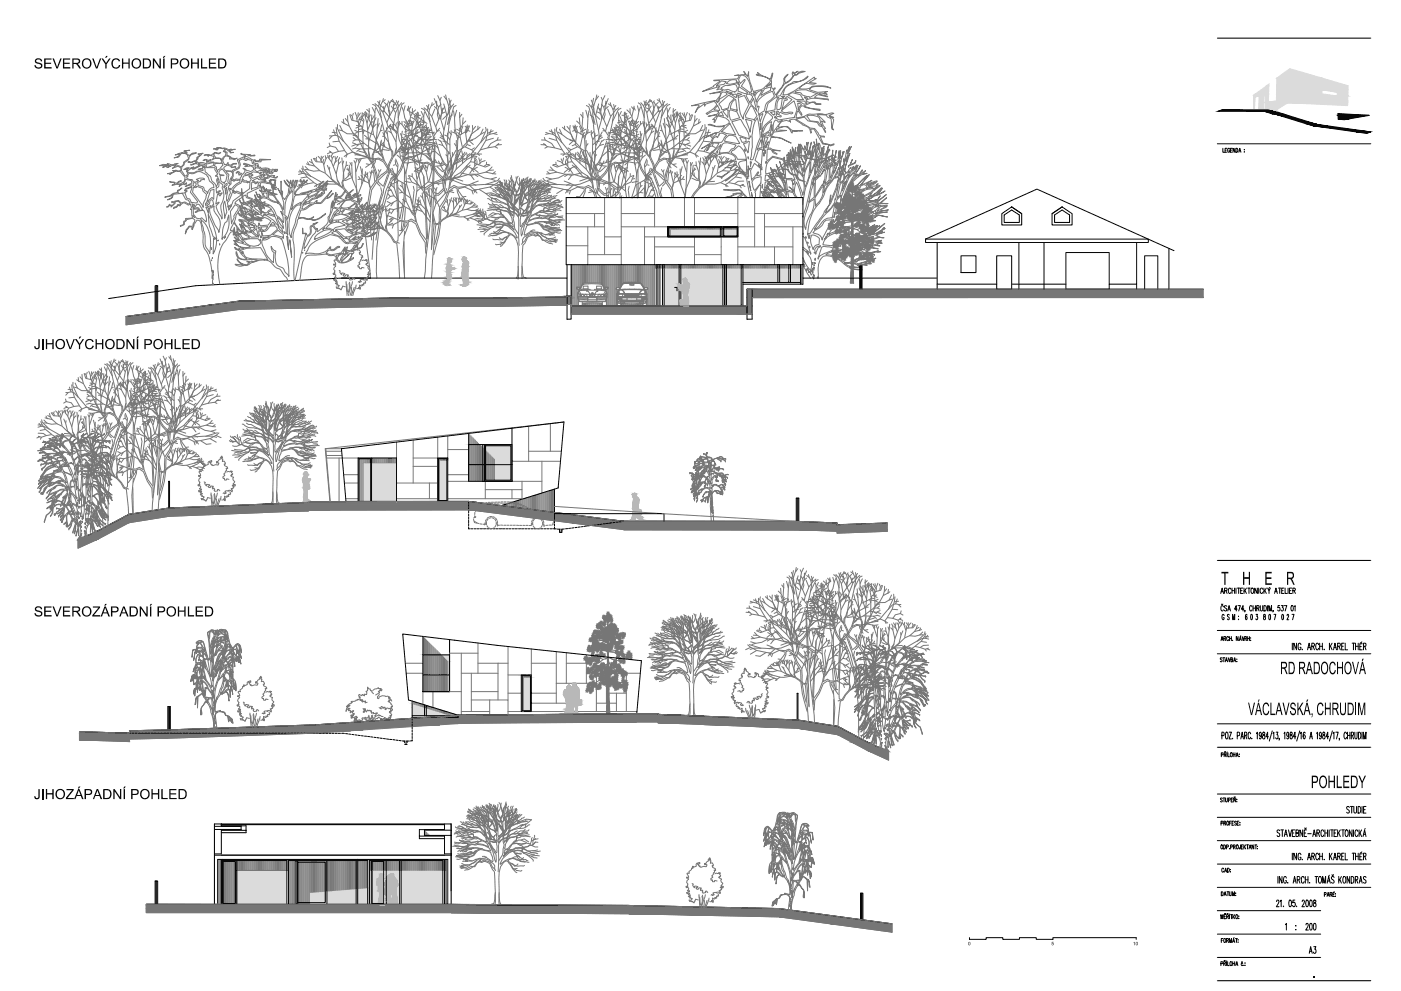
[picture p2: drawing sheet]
<svg xmlns="http://www.w3.org/2000/svg" width="420mm" height="297mm" viewBox="0 0 420 297" stroke-linecap="round" stroke-linejoin="round" font-family="sans-serif">
<g fill="#dbdbdb" stroke="#dbdbdb" stroke-width=".3">
<path d="M145.6 135l2.9 2.9h-2.9z"/>
<path d="M143.9 133.3h.9v.9z"/>
<path d="M123.6 210.1l2.6 .8h-2.6z"/>
<path d="M125.3 211.5h2v.6z"/>
<path d="M127.8 211.5l2.1 .6h-2.1z"/>
<path d="M127.8 212.2l7 2.2h-7z"/>
<path d="M127.8 212.2h2.6l7 2.2z"/>
<path d="M107.3 257.9h3v8.2z"/>
<path d="M98 257.9h8.8v8.5z"/>
<path d="M93 267.5l4.5-.3v.3z"/>
<path d="M382.9 23.4l3.9-2.8 9.7 2.8z"/>
<path d="M379.9 25.7l.7-.6-.1 .6z"/>
<path d="M386.2 30.8h18v.9z"/>
<path d="M377.6 28.7h1.5l-.2 4.2z"/>
<path d="M376 29.1h.4l-.2 3.8z"/>
<path d="M140.5 133.3v.9h4.3zM140.5 133.3h3.4l.9 .9z"/>
<path d="M145.6 133.6v1.4h7.6zM145.6 133.6h7.6v1.4z"/>
<path d="M145.6 135l2.9 2.9h4.7zM145.6 135h7.6v2.9z"/>
<path d="M148.5 137.9v1.4h4.7zM148.5 137.9h4.7v1.4z"/>
<path d="M145.6 137.9v1.4h2.9zM145.6 137.9h2.9v1.4z"/>
<path d="M140.5 134.2v5.1h4.3zM140.5 134.2h4.3v5.1z"/>
<path d="M148.5 139.3v4.6h4.7zM148.5 139.3h4.7v4.6z"/>
<path d="M145.6 139.3v4.6h2.9zM145.6 139.3h2.9v4.6z"/>
<path d="M140.5 139.3v5h4.3zM140.5 139.3h4.3v5z"/>
<path d="M123.6 210.9v.4h1.2zM123.6 210.9l3.7 .4h-2.5zM123.6 210.9l3.7 .4-1.1-.4z"/>
<path d="M124.8 211.3l2.5 .2zM124.8 211.3h2.5v.2z"/>
<path d="M123.6 211.3v.2h1.7zM123.6 211.3l1.7 .2z"/>
<path d="M123.6 211.5v.6h3.7zM123.6 211.5h1.7l2 .6z"/>
<path d="M127.8 212.1l2.6 .1zM127.8 212.1l2.6 .1z"/>
<path d="M127.8 212.2l7 2.2h2.6zM134.8 214.4h2.6z"/>
<path d="M127.8 214.4l7.5 .1zM127.8 214.4l7.5 .1z"/>
<path d="M127.8 214.5h7.2zM127.8 214.5h7.5z"/>
<path d="M123.6 212.1v2.4h3.7zM123.6 212.1h3.7v2.4z"/>
<path d="M237.1 79.3v1.1h3.1zM237.1 79.3h3.1v1.1z"/>
<path d="M233.8 79.3v1.1h2.8zM233.8 79.3h2.8v1.1z"/>
<path d="M222.8 79.3v1.1h10.5zM222.8 79.3h10.5v1.1z"/>
<path d="M217.8 79.3v1.1h4.5zM217.8 79.3h4.5v1.1z"/>
<path d="M204.2 79.3v1.1h2.6zM204.2 79.3h2.6v1.1z"/>
<path d="M199.2 79.3v1.1h4.5zM199.2 79.3h4.5v1.1z"/>
<path d="M237.1 80.4v4.3h3.1zM237.1 80.4h3.1v4.3z"/>
<path d="M233.8 80.4v4.3h2.8zM233.8 80.4h2.8v4.3z"/>
<path d="M222.8 80.4v4.3h10.5zM222.8 80.4h10.5v4.3z"/>
<path d="M206.8 80.4v4.3h10zM206.8 80.4h10v4.3z"/>
<path d="M204.2 80.4v4.3h2.6zM204.2 80.4h2.6v4.3z"/>
<path d="M217.8 80.4v11.3h4.5zM217.8 80.4h4.5v11.3z"/>
<path d="M206.8 84.7v7h10zM206.8 84.7h10v7z"/>
<path d="M204.2 84.7v7h2.6zM204.2 84.7h2.6v7z"/>
<path d="M199.2 80.4v11.3h4.5zM199.2 80.4h4.5v11.3z"/>
<path d="M206.8 79.3v1.1h10zM206.8 79.3h10v1.1z"/>
<path d="M120.3 257.9v3h12.5zM120.3 257.9h12.5v3z"/>
<path d="M115.8 257.9v3h4zM115.8 257.9h4v3z"/>
<path d="M111.6 258.2v2.7h3.5zM111.6 258.2h3.5v2.7z"/>
<path d="M71 257.9v3h15zM71 257.9h15v3z"/>
<path d="M107.3 257.9v8.2h3zM107.3 266.1h3l-3 .3zM107.3 266.4h3v-.3z"/>
<path d="M98 257.9v8.5h8.8zM98 266.4h8.8l-8.8 .7zM98 267.1h8.8v-.7z"/>
<path d="M89.3 258.4v8.8h8.2zM89.3 258.4h8.2v8.8z"/>
<path d="M89.3 267.2v.3h3.7zM89.3 267.2h8.2l-4.5 .3z"/>
<path d="M89.3 267.5v3.1h3.7zM89.3 267.5h3.7v3.1z"/>
<path d="M111.6 260.9v9.9h3.5zM111.6 260.9h3.5v9.9z"/>
<path d="M66.9 258.2v12.6h3.6zM66.9 258.2h3.6v12.6z"/>
<path d="M120.3 260.9v10.2h12.5zM120.3 260.9h12.5v10.2z"/>
<path d="M115.8 260.9v10.2h4zM115.8 260.9h4v10.2z"/>
<path d="M107.3 266.4v4.7h3zM107.3 266.4h3v4.7z"/>
<path d="M98 267.1v4h8.8zM98 267.1h8.8v4z"/>
<path d="M71 260.9v10.2h15zM71 260.9h15v10.2z"/>
<path d="M93 267.5v3.1h4.5zM93 267.5h4.5v3.1z"/>
<path d="M132.4 196.3l2 1.9h.4zM132.4 196.3h2.4v1.9z"/>
<path d="M126.8 196.3v1.9h7.6zM126.8 196.3h5.6l2 1.9z"/>
<path d="M134.4 198.2v4.1h.4zM134.4 198.2h.4v4.1z"/>
<path d="M126.8 198.2v4.1h7.6zM126.8 198.2h7.6v4.1z"/>
<path d="M134.4 202.3v5h.4zM134.4 202.3h.4v5z"/>
<path d="M126.8 202.3v5h7.6zM126.8 202.3h7.6v5z"/>
<path d="M156.6 202.5v.5h2.5zM156.6 202.5h2.5v.5z"/>
<path d="M157.1 203v10h2zM157.1 203h2v10z"/>
<path d="M156.6 203v10h.5zM156.6 203h.5v10z"/>
<path d="M217 68.7v2h4.1zM217 68.7h4.1v2z"/>
<path d="M201 68.7v2h15zM201 68.7h15v2z"/>
<path d="M217 68.2v.5h4.1zM217 68.2h4.1v.5z"/>
<path d="M200.5 68.2v.5h15.5zM200.5 68.2h15.5v.5z"/>
<path d="M200.5 68.7v2h.5zM200.5 68.7h.5v2z"/>
<path d="M111.4 138.8v11.5h7.5zM111.4 138.8h7.5v11.5z"/>
<path d="M108.9 138.8v11.5h2.3zM108.9 138.8h2.3v11.5z"/>
<path d="M132 138v12h2zM132 138h2v12z"/>
<path d="M382.9 23.4v2.3h21.4zM382.9 23.4h13.6l7.8 2.3z"/>
<path d="M382.9 25.7v1.2h21.4zM382.9 25.7h21.4v1.2z"/>
<path d="M396.5 26.9l4.5 .8h3.2zM396.5 26.9h7.8l-.1 .8z"/>
<path d="M382.9 26.9l-.1 1.2h13.7zM382.9 26.9h13.6v1.2z"/>
<path d="M376.5 28.2h3.9l-.5-2.5zM379.9 25.7h.6l-.1 2.5z"/>
<path d="M376.3 28.3h2.8zM376.5 28.2h3z"/>
<path d="M376.1 28.4h3zM376.3 28.3l2.8 .1z"/>
<path d="M401 27.7v1h3.2zM401 27.7h3.2v1z"/>
<path d="M382.8 28.1v.6h18.2zM382.8 28.1h13.7l4.5 .6z"/>
<path d="M376.1 28.4l-.1 .3h3.1zM376.1 28.4h3v.3z"/>
<path d="M401 28.7h3.2zM401 28.7h3.2z"/>
<path d="M382.8 28.7h18.2zM382.8 28.7h18.2z"/>
<path d="M376 28.7v.4h.4zM376 28.7h1.6l-1.2 .4z"/>
<path d="M382.8 28.7v1.5h21.4zM382.8 28.7h21.4v1.5z"/>
<path d="M380.4 30.6h23.8l-21.4-.4zM382.8 30.2h21.4v.4z"/>
<path d="M379.5 28.2l-.1 2.4h1zM379.5 28.2h.9v2.4z"/>
<path d="M379.4 30.6v.2h24.8zM379.4 30.6h24.8v.2z"/>
<path d="M377.4 32.9h1.5zM377.6 28.7l1.3 4.2h-1.5z"/>
<path d="M379.4 30.8l-.1 2.1h3.6zM379.4 30.8h6.8l-3.3 2.1z"/>
<path d="M379.3 32.9h3.6zM379.3 32.9h3.6z"/>
<path d="M376 32.9h.2zM376 29.1l.2 3.8h-.2z"/>
<path d="M380.3 32.9l2.4 .2zM380.3 32.9h2.6z"/>
<path d="M380.7 33.1l2 .6v-.6zM380.7 33.1l2 .6z"/>
</g>
<g fill="#767676" stroke="#767676" stroke-width=".3">
<path d="M171.3 91.3v.2z"/>
<path d="M171.3 91.5v.2z"/>
<path d="M53.2 92.8h18.5l-15.4 2.1z"/>
<path d="M233.7 274.8h18.4l15.4 2.1z"/>
<path d="M23.8 219.3l13.7 .5h-13.7z"/>
<path d="M23.8 221.5h15v.3z"/>
<path d="M260.3 225h5.6l.6 .3z"/>
<path d="M98.9 150.4h42.4z"/>
<path d="M251 157.3l15.1-.5v.5z"/>
<path d="M239.6 158.8h26.5v.5z"/>
<path d="M24 161.5h5.5l-.5 .3z"/>
<path d="M170.1 88.7v.3h1.2zM170.1 88.7h1.2v.3z"/>
<path d="M224 89.2h136.8zM224 86.7v2.5h136.8zM224 86.7h136.8v2.5z"/>
<path d="M148 89.3h23.3l-1.2-.3zM170.1 89h1.2v.3z"/>
<path d="M71.7 90.3h99.6l-54.5-1zM116.8 89.3h54.5v1z"/>
<path d="M64.4 91.3h106.9l-99.6-1zM71.7 90.3h99.6v1z"/>
<path d="M62.6 91.5h107.5l-105.7-.2zM64.4 91.3h105.7v.2z"/>
<path d="M224 89.2v2.5h1.6zM224 89.2h1.6v2.5z"/>
<path d="M60.1 91.9h87.9l-85.4-.4zM62.6 91.5h107.5l-22.1 .4z"/>
<path d="M53.2 92.8h18.5l-11.6-.9zM60.1 91.9h56.7l-45.1 .9z"/>
<path d="M171.3 91.7v2.5h54.3zM171.3 91.7h54.3v2.5z"/>
<path d="M37.8 94.9h18.5l-3.1-2.1zM37.8 94.9h18.5l-18.5 2.5z"/>
<path d="M43.9 271.1v.3h144.7zM43.9 271.1h91.4l53.3 .3z"/>
<path d="M43.9 271.4v.9h189.8zM43.9 271.4h144.7l45.1 .9z"/>
<path d="M43.9 272.3v1.3h198.8zM43.9 272.3h189.8l9 1.3z"/>
<path d="M135.3 273.6l53.3 .3h56.7zM135.3 273.6h107.4l2.6 .3z"/>
<path d="M188.6 273.9l45.1 .9h18.4zM188.6 273.9h56.7l6.8 .9z"/>
<path d="M233.7 274.8l15.3 2.1h18.5zM249 276.9h18.5v2.5z"/>
<path d="M167.8 214.1h29.5l-6.3-.2zM191 213.9h6.3v.2z"/>
<path d="M137.4 214.4h66.8l-36.4-.3zM167.8 214.1h29.5l6.9 .3z"/>
<path d="M133.2 214.7h77.9l-73.7-.3zM137.4 214.4h66.8l6.9 .3z"/>
<path d="M116.1 215.8h123.2l-106.1-1.1zM133.2 214.7h77.9l28.2 1.1z"/>
<path d="M107.4 216.4h135.6l-126.9-.6zM116.1 215.8h123.2l3.7 .6z"/>
<path d="M197.3 216.4v.2h47zM197.3 216.4h45.7l1.3 .2z"/>
<path d="M100.1 216.9h37.3l-30-.5zM107.4 216.4h83.6l-53.6 .5z"/>
<path d="M197.3 216.6l13.8 .6h36.7zM197.3 216.6h47l3.5 .6z"/>
<path d="M94.7 217.3h37.2l-31.8-.4zM100.1 216.9h37.3l-5.5 .4z"/>
<path d="M211.1 217.2l13.6 .5h26.5zM211.1 217.2h36.7l3.4 .5z"/>
<path d="M224.7 217.7l14.6 .6h13.1zM224.7 217.7h26.5l1.2 .6z"/>
<path d="M50.3 218.8h58.6l-14.2-1.5zM94.7 217.3h37.2l-23 1.5z"/>
<path d="M38.8 219h66.4l-54.9-.2zM50.3 218.8h58.6l-3.7 .2z"/>
<path d="M38.8 219l.1 .8h55.8zM38.8 219h66.4l-10.5 .8z"/>
<path d="M38.9 219.8h54.5zM38.9 219.8h55.8z"/>
<path d="M23.8 219.8h15.1zM23.8 219.8h15.1z"/>
<path d="M239.3 218.3l11.9 1.9h4.7zM239.3 218.3h13.1l3.5 1.9z"/>
<path d="M23.8 219.8v1.5h26.5zM23.8 219.8h69.6l-43.1 1.5z"/>
<path d="M23.8 221.3v.2h15zM23.8 221.3h26.5l-11.5 .2z"/>
<path d="M23.8 221.5v.3h15zM23.8 221.8h15l.1 .5z"/>
<path d="M251.2 220.2l4.5 2.3h4.6zM251.2 220.2h4.7l4.4 2.3z"/>
<path d="M255.7 222.5l4.6 2.5h5.6zM255.7 222.5h4.6l5.6 2.5z"/>
<path d="M260.3 225l.6 .3h5.6zM260.9 225.3h5.6v2.5z"/>
<path d="M92.6 150.4v.2h50.4zM92.6 150.4h48.7l1.7 .2z"/>
<path d="M78.8 151.1h68.5l-54.7-.5zM92.6 150.6h50.4l4.3 .5z"/>
<path d="M50.6 152.3h105.6l-77.4-1.2zM78.8 151.1h68.5l8.9 1.2z"/>
<path d="M47.6 152.8h112.3l-109.3-.5zM50.6 152.3h105.6l3.7 .5z"/>
<path d="M46.9 152.9h52zM47.6 152.8h92.9z"/>
<path d="M45.6 153.1h47l-45.7-.2zM46.9 152.9h45.7v.2z"/>
<path d="M42.1 153.6h36.7l-33.2-.5zM45.6 153.1h47l-13.8 .5z"/>
<path d="M38.7 154.2h26.5l-23.1-.6zM42.1 153.6h36.7l-13.6 .6z"/>
<path d="M37.5 154.8h13.1l-11.9-.6zM38.7 154.2h26.5l-14.6 .6z"/>
<path d="M140.5 152.8l27.2 3.5h19.3zM140.5 152.8h19.4l27.1 3.5z"/>
<path d="M167.7 156.3h71.9zM167.7 156.3h71.9z"/>
<path d="M34 156.7h4.7l-1.2-1.9zM37.5 154.8h13.1l-11.9 1.9z"/>
<path d="M167.9 156.3l3.6 .5h79.5zM167.9 156.3h71.7l11.4 .5z"/>
<path d="M171.5 156.8l4.1 .5h75.4zM171.5 156.8h79.5v.5z"/>
<path d="M175.6 157.3l11.4 1.4h79.1zM175.6 157.3h90.5v1.4z"/>
<path d="M187 158.7l79.1 .1zM187 158.7l79.1 .1z"/>
<path d="M29.5 159h4.7l-.2-2.3zM34 156.7h4.7l-4.5 2.3z"/>
<path d="M239.6 158.8l11.4 .5h15.1zM251 159.3h15.1l-15.1 .5z"/>
<path d="M24 161.5h5.5v-2.5zM29.5 159h4.7l-4.7 2.5z"/>
<path d="M23.4 161.8h5.6l-5-.3zM23.4 161.8h5.6l-5.6 2.5z"/>
</g>
<g fill="none" stroke="#767676" stroke-width=".3">
<path d="M99.6 39.7l1.4 .1 .7 2.4 1.6 2.8M100 38.9l.6 1.7M100.8 38.2l.2 1.6M101.2 38.4l1.8 4M101.2 37.3v1M101.7 38.9l1 .3M101.9 37.6l.8 1.6 1.4 .9h1.9l1.4 1.4 2.5 5.3M102.5 36.5l2.1 1.3M103 35.7l.2 1.4M103.5 35.5l.7 .9M104.2 34.7l.1 1.6 .4 1.4 1.2 2.3M104.9 34.4l.6 1.6 2 .5-.1 4.7"/>
<path d="M105.2 34.4l.5 .5 .1 1M106 34l-.2 .6M106 39.9l.9 .8M106.4 39l1 .5 1.9-.3M106.5 33.7l.5 1.3 .1 1.5M106.9 37.6l.6 .1M107.2 39.6l-.6 .4M107.2 36.4l.6 1.1 1 .6M107.4 33.8l-.1 .8M107.9 35.3l-.4 1.1M108.1 33.9l-1.1 1.7M108.1 35.8l-.5 .1"/>
<path d="M108.2 35l.1 .8 .6 .6M108.3 37.7l-1.6 .7M108.3 34.7l.8 1.3-.4 2.6 3.1 1.7M108.6 38.7l-.9 .1M108.6 38.1l.2 2.1M108.6 33.7v1.5l-.9 2.3M108.8 34l1 .7 .8 .9 1 2.4M109.2 39.1l-.4 1.2 .1 4M109.2 34.4l-.4 .6M109.4 33.6l.2 1.5M109.6 33.4l.3 1.2M110 33.8l-.4 1.3 .5 1.8"/>
<path d="M110 32.8l.8 .8M110.3 34.1l.2 1.2-.4 1.6 .5 5.4-.1 2.7 .5 2.8 .5 .7M110.7 32.5v3.1M111.1 34.4l-.5 .9M111.4 36.2l-1.1 2.6M111.5 34.5l-.1 1.4M111.6 32.2l.8 1.6v2l-.7 2.3 .3 2.2 2.5 5.1M111.7 36.5l-.7 .7M111.8 31.3l.6 .3M112.3 36.1l-.3 2.1M112.3 34.6l-.9 1.6M112.5 31.1l1 .8"/>
<path d="M112.5 31.6l1.8 3.7M112.6 32.4l-.2 1.3M112.8 35.3l-.6 1.1M112.8 37.2l-.9 .9-1.3 4.2M113.3 30.4l.8 1.3M113.4 35.5l-.3 2.9M113.7 37l-.5 1.4-.4 3.8-.5 2.8-.7 1.5v2.2M114 30.1l-.5 1.9 1.3 1.7 1.2 3M114.3 31.7l.9 .9-.1-.7M114.3 35.4l1 4.2M114.5 33.2l.7 .2M114.5 37.4l-.4 1.8"/>
<path d="M114.6 39.1l-.6 .1-1.1 2.8-.4 3M114.9 39.7l.3 1.1M115 29.5l-.9 2.2-.2 1.4 .4 2.1M115.1 32.7l.2 .7 2.7 3.6v1.4M115.2 30.7l.9 .8M115.5 29.9l-.7 .6M115.6 39.3l.6 .9 .3 2.5 .6 1.8 .7 .9 .1 1.5M115.7 31.5l-.8 2.1M115.9 38.3l.3 1.9M116.4 30.2l.5 .7-.4 2.2 .4 1.4M116.4 30.7l-.3 .7 .8 2.1-.1 1.6M116.5 39.3l.9 .5 1.3 2.6"/>
<path d="M116.5 38l.6 .7M116.9 37.7l.9 .7M117 37.5l.9 .9M117.1 38.5l.2 1.3M117.2 37.9l-.7 .2-1.2 1.7 .1 2.1-.9 3.8 .8 2.5 1.4 2.3 1.8 1.8 .2 1.4M117.2 38.4h.7l1.4 1.5 .4 2.1 1.6 3.5-.3 2.6-.9 2.6-1.5 2.1 .1 1.3M117.2 30.2l.9 .4M117.3 37.2l-.8 .8M117.3 31.8l1.3 1.9M117.5 38.7l.7 .4M117.6 30l-.7 .9M117.7 29.8l1.3 1.9 .4 1.3v2.2"/>
<path d="M117.8 37.3l.1 .9M117.8 38.4l1.2 1.6M118 31.9v.7l-2 4.1 .4 1.4M118.2 37.2l.5 .5M118.7 30.7l-.7 1.2v-.7M118.8 30.1l.8 1.7-.9 1.9-.6 3.2M118.8 32.3l-.7 .4M118.9 36.8l-.2 .9 .5 1-.5 3.7 .2 1.8-.5 2-.5 .6M119.3 36.6l.4 .8-.5 1.3M119.5 30.3l-.6 1.4M119.8 36.4l-.1 1.1M120 36.9l.4 .4"/>
<path d="M120.4 30.8l-.8 .9M120.5 31.3l-1.1 4-.1 4.4M120.6 36.4v.9l1 1.5M120.6 32.1l.4 1.3M120.6 39.3l-.2 1.4M121.1 36.4l1.1 1M121.2 30.8l-.6 .4M121.2 37.3l.5 .7M121.5 31.7l-.5 1.7 .4 2 1.2 2.1 .1 2.3-1.5 5.4M121.5 38.8l.6 .1M121.7 36.2l.1 .5M121.9 37.6l.6 1.1 .9 .7"/>
<path d="M122.5 31.8l.6 3M122.5 32.3l-.4 .7 6 4M122.6 36l-.4 .9-.1 1.1M122.8 37h-.5M122.9 36.2l.1 .8 .6 .5M122.9 38.9l-1.5 .7M123 35.9l.8 1.3-.5 2.6 .4 .4 2.7 1.3M123.1 36.1l.3 .4M123.2 39.8l-.9 .2M123.2 32l-.6 .9M123.4 35.2l1.1 .7 .8 .9 .9 2.4M123.7 32.6v1.1"/>
<path d="M123.9 39.5l-.5 2.9 1.3 2.2 1 4.3M124 36.3l-.5 .4-.2 .7M124.2 36.3l-.5 1.1-2 .7 .1 3.1M124.2 34.7l.3 1.1M124.6 32.9l-.9 .9-.6 1.1-.5 2.5M124.6 34l.9 .8M124.8 38.4l-.8 3.4-.2 2.2 .4 3.1M124.9 36.4l-.4 2.1-1.2 1.7M125.2 33.6l-.5 1.4 .9 2.4-2.7 2.3M125.3 33.7v3.1M125.4 33.8v.8l-.4 .7M125.4 39.5l-1 1.2"/>
<path d="M125.4 38.8l-.7 1.1M125.6 36.8l-.7 .7M125.8 36.4l1.7 .4M126.1 34.5l-.5 .1M126.2 36.9l-.2 .9M126.2 39.1l.4 .9-.4 3.4 .4 2.2M126.3 33.4l.8 1.6-.1 2-.7 2.3M126.3 39.3l.3 2.2 2.5 5.1M126.4 32.5l.7 .3M126.6 35l-.4 1.2-.8 .8M126.6 37.3l-2.1 1.2M126.7 37.4l-1 .1"/>
<path d="M127.2 32.8l1.8 3.7M127.2 32.3l.9 .8M127.2 36.1l-.6 .2M127.2 38l-.8 1.2-1.3 .8-1.8 .3-1.4 1.1-2.4 4M127.3 38.5l-.7 1.5M127.3 33.7l-.3 1.2M127.3 38.1l.7 .3M127.4 38.9l-.9 .3M127.8 37.7l.1 .7M127.9 37.4l-.8 .7h-2M127.9 31.6l.9 1.3M127.9 38.4l-1.7 3"/>
<path d="M128.3 39.4l-.7 1.9v-1.1M128.3 38.2l-.2 1.1M128.5 38.2l-.8 .9M128.6 31.3l-.5 1.9 1.4 1.7 1.1 3M128.8 38.9l-1.1 .2-.6 1.4M128.8 39.5l-.6 .8-1.2 .3-2.8 3.1-1.6 1.2-1.2 1.9-.1 1M128.9 36.6l1 4.2M129 38.6l-.4 1.2M129.5 39l-1.4 .4-.6 1.7-1.6 2.1M129.6 39.8l.7 .4M129.6 30.8l-.8 2.1-.2 1.4 .4 2.1M130.2 29.5l.8 1.9-.1-1.1"/>
<path d="M130.2 31.1l-.8 .6M130.3 31.9l.6 .7M130.3 39.6l-1.8 .2-1 .4-1.3 1.1M130.4 32.7l-.9 2.1M130.9 31.5l.1 1 2.1 6.5-.2 2.1M131.1 31.5l.4 .6-.4 2.2 .5 1.5M131.3 28.7l.7 1.4M131.8 39.2l-.7 .1-1.1 1.7v2.1l-.9 3.8 .7 2.5 1.5 2.4 1.8 1.8 .2 1.3M131.9 38.4l-.8 .8M132 39.5l.8 1.4M132.2 31.2l-.7 .9M132.3 29.2l-.3 .9 .5 3.4-.3 2.1"/>
<path d="M132.7 33.1v.7l-2 4.1 .3 1.4M133.1 31.2l.9 3.3M133.1 28.8l.8 1.1M133.4 32l-.8 1.1v-.7M133.5 33.6l-.7 .3M133.6 28.4l1 3.3 .3 2.3-.3 3.1M134.2 39.9v1l.7 1 .1 4.2 .4 1.9-.2 2.3-.5 .8M134.6 29.5l.6 2.8-1.1 2.3-.9 4.4M134.6 39.5l.7 .8-.4 1.5M134.7 37.4l-.7 6.2M135.3 30l-.7 1.7M135.3 39.1v1.2"/>
<path d="M135.3 31.7l-.8 .6-.1 1.9-1.6 1.6M135.6 39.6l.7 .2M135.7 34.4l-1 .8-.5 2.1M136 33.2l.3 2M136.1 31.2l-.9 1M136.1 32l-1.5 5.3M136.2 38.9l.2 1 1.5 1.3M136.8 31.6l-.6 .4M136.9 33.1l-.6 2.2 .1 3.1 .9 3.5M136.9 38.7l1.6 .8M137.2 39.7l.7 .6M137.7 38.4l.2 .5"/>
<path d="M137.8 33.7l.3 4.7M138.5 34.2l-.7 1M138.8 37.8l-.5 1.2 .1 1.2M138.9 35.3l-.2 1.7M139.5 37.8l.3 .4M139.7 36.3l-.9 .8-.7 1.3-.8 3.3M140 39.1v.6M140.2 37.5l-.7 1.7 .6 4.1-.4 .5-2.3 1.4M140.3 37.9v1.2l-.6 .7M140.5 39.2l.4 .1M140.5 37.8l-.5 .6-.1 .8M140.8 37.7l-.5 1.4-2.3 1.3 .6 3.5"/>
<path d="M141.7 37.6l.1 1.2-.3 1.2-1.2 2.3M142.6 37.9l-.7 .9M143.3 37.8v1.1M144 38.1l-2.4 1.9M144.9 38.7l-.8 1.6-1.6 1.2-2.2 .9-1.6 1.7-2.4 5M145.3 39.6l-1.2 .7M145.6 38.2l.2 .7M145.8 39l-1.7 3.8M146.3 38.7l-.1 1.2M147.3 38.9l-.5 1.4M147.9 39.2l-1.7 .8-.5 2.1-1.6 2.8M149 39.7l-2.2 .6-1.2 .7-1.4 1.7"/>
<path d="M163.7 39.7l2.1 .6 1.2 .7 1.4 1.7M164.7 39.2l1.8 .8 .5 2.1 1.6 2.8M165.4 38.9l.4 1.4M166.4 38.7v1.2M166.8 39l1.7 3.8M167 38.2l-.2 .7M167.4 39.6l1.1 .7M167.8 38.7l.7 1.6 1.6 1.2 2.3 .9 1.5 1.7 2.4 5M168.7 38.1l2.4 1.9M169.3 37.8l.1 1.1M170.1 37.9l.7 .9M171 37.6l-.1 1.2 .2 1.2 1.2 2.3"/>
<path d="M171.8 37.7l.5 1.4 2.4 1.3-.7 3.5M172.1 37.8l.5 .6 .1 .8M172.2 39.2l-.5 .1M172.3 37.9l.1 1.2 .5 .7M172.5 37.5l.6 1.7-.6 4.1 .4 .5 2.4 1.4M172.7 39.1v.6M172.9 36.3l.9 .8 .7 1.3 .8 3.3M173.1 37.8l-.3 .4M173.7 35.3l.2 1.7M173.8 37.8l.5 1.2-.1 1.2M174.1 34.2l.7 1M174.8 33.7l-.3 4.7"/>
<path d="M175 38.4l-.3 .5M175.4 39.7l-.6 .6M175.7 33.1l.6 2.2-.1 3.1-.9 3.5M175.7 38.7l-1.5 .8M175.9 31.6l.6 .4M176.4 38.9l-.2 1-1.5 1.3M176.6 32l1.4 5.3M176.6 31.2l.8 1M176.6 33.2l-.3 2M177 34.4l1 .8 .5 2.1M177 39.6l-.6 .2M177.3 31.7l.8 .6 .1 1.9 1.7 1.6"/>
<path d="M177.3 39.1v1.2M177.3 30l.8 1.7M178 37.4l.6 6.2M178 29.5l-.6 2.8 1.2 2.3 .9 4.4M178 39.5l-.7 .8 .5 1.5M178.4 39.9l.1 1-.7 1-.1 4.2-.5 1.9 .2 2.3M179 28.4l-.9 3.3-.3 2.3 .2 3.1M179.2 33.6l.7 .3M179.2 32l.8 1.1v-.7M179.5 28.8l-.8 1.1M179.5 31.2l-.9 3.3M180 33.1v.7l1.9 4.1-.3 1.4"/>
<path d="M180.3 29.2l.4 .9-.5 3.4 .3 2.1M180.4 31.2l.7 .9M180.6 39.5l-.7 1.4M180.8 38.4l.7 .8M180.8 39.2l.7 .1 1.2 1.7v2.1l.9 3.8-.8 2.5-1.4 2.4-1.9 1.8-.1 1.3M181.4 28.7l-.7 1.4M181.6 31.5l-.5 .6 .4 2.2-.4 1.5M181.7 31.5v1l-2.2 6.5 .2 2.1M182.2 32.7l.9 2.1M182.4 39.6l1.7 .2 1 .4 1.3 1.1M182.4 29.5l-.7 1.9v-1.1M182.4 31.1l.8 .6"/>
<path d="M182.4 31.9l-.7 .7M183 30.8l.9 2.1 .2 1.4-.5 2.1M183 39.8l-.7 .4M183.1 39l1.5 .4 .6 1.7 1.5 2.1M183.6 38.6l.5 1.2M183.7 36.6l-.9 4.2M183.8 39.5l.6 .8 1.2 .3 2.8 3.1 1.6 1.2 1.3 1.9M183.9 38.9l1 .2 .6 1.4M184 31.3l.5 1.9-1.3 1.7-1.2 3M184.1 38.2l.8 .9M184.3 39.4l.7 1.9v-1.1M184.4 38.2l.1 1.1"/>
<path d="M184.7 37.4l.8 .7h2M184.7 31.6l-.8 1.3M184.7 38.4l1.8 3M184.8 37.7l-.1 .7M185.2 38.9l.9 .3M185.3 38.1l-.6 .3M185.4 33.7l.2 1.2M185.4 38.5l.6 1.5M185.4 38l.8 1.2 1.3 .8 1.9 .3 1.4 1.1 2.4 4M185.5 32.8l-1.9 3.7M185.5 36.1l.5 .2M185.5 32.3l-1 .8"/>
<path d="M186 35l.4 1.2 .8 .8M186 37.3l2.1 1.2M186 37.4l.9 .1M186.2 32.5l-.7 .3M186.4 33.4l-.9 1.6 .1 2 .8 2.3-.4 2.2-2.4 5.1M186.4 39.1l-.4 .9 .4 3.4-.4 2.2M186.5 36.9l.1 .9M186.5 34.5l.5 .1M186.8 36.4l-1.6 .4M187.1 36.8l.6 .7M187.2 33.8v.8l.5 .7M187.2 39.5l1.1 1.2"/>
<path d="M187.2 38.8l.8 1.1M187.3 33.7l.1 3.1M187.4 33.6l.6 1.4-1 2.4 2.7 2.3M187.7 36.4l.5 2.1 1.1 1.7M187.8 38.4l.8 3.4 .2 2.2-.4 3.1M188 32.9l.9 .9 .6 1.1 .5 2.5M188 34l-.8 .8M188.4 34.7l-.3 1.1M188.4 36.3l.6 1.1 1.9 .7-.1 3.1M188.7 36.3l.4 .4 .2 .7M188.7 39.5l.5 2.9-1.2 2.2-1.1 4.3M188.9 32.6l.1 1.1"/>
<path d="M189.2 35.2l-1 .7-.8 .9-1 2.4M189.4 32l.7 .9M189.4 39.8l.9 .2M189.5 36.1l-.2 .4M189.7 35.9l-.9 1.3 .6 2.6-3.1 1.7M189.7 38.9l1.6 .7M189.8 36.2l-.1 .8-.6 .5M189.9 37h.5M190 36l.5 .9v1.1M190.2 31.8l-.7 3M190.2 32.3l.3 .7M190.8 37.6l-.6 1.1-1 .7"/>
<path d="M190.9 36.2l-.1 .5M191.1 38.8l-.6 .1M191.2 31.7l.4 1.7-.4 2-1.2 2.1-.1 2.3 1.5 5.4M191.4 30.8l.6 .4M191.4 37.3l-.4 .7M191.5 36.4l-1 1M192 39.3l.2 1.4M192.1 36.4v.9l-1 1.5M192.1 32.1l-.5 1.3M192.1 31.3l1.1 4M192.2 30.8l.8 .9M192.7 36.9l-.5 .4"/>
<path d="M192.8 36.4l.2 1.1M193.1 30.3l.6 1.4M193.2 35.3l.1 4.4M193.4 36.6l-.4 .8 .5 1.3M193.8 36.8l.1 .9-.4 1 .4 3.7-.1 1.8 .4 2M193.8 32.3l.8 .4M193.8 30.1l-.8 1.7 1 1.9 .5 3.2M193.9 30.7l.7 1.2v-.7M194.5 37.2l-.5 .5M194.6 31.9v.7l2 4.1-.3 1.4M194.8 38.4l-1.1 1.6M194.9 37.3l-.1 .9"/>
<path d="M194.9 29.8l-1.2 1.9-.5 1.3v2.2M195.1 30l.6 .9M195.1 38.7l-.7 .4M195.3 31.8l-1.2 1.9M195.4 37.2l.7 .8M195.4 30.2l-.9 .4M195.5 37.9l.7 .2 1.1 1.7v2.1l.8 3.8-.7 2.5-1.5 2.3-1.8 1.8-.2 1.4M195.5 38.4h-.7l-1.5 1.5-.4 2.1-1.6 3.5 .3 2.6 1 2.6 1.4 2.1-.1 1.3M195.6 38.5l-.3 1.3M195.7 37.5l-.9 .9 .9-.7M196.1 39.3l-.8 .5-1.4 2.6M196.1 38l-.5 .7"/>
<path d="M196.2 30.2l-.5 .7 .5 2.2-.5 1.4M196.2 30.7l.4 .7-.9 2.1 .2 1.6M196.8 38.3l-.4 1.9M196.9 31.5l.8 2.1M197.1 39.3l-.6 .9-.4 2.5-.6 1.8-.6 .9-.1 1.5M197.1 29.9l.8 .6M197.4 30.7l-.8 .8M197.5 32.7l-.1 .7-2.8 3.6v1.4M197.7 29.5l.8 2.2 .2 1.4-.4 2.1M197.8 39.7l-.4 1.1M198 39.1l.6 .1 1.2 2.8 .4 3M198.2 33.2l-.8 .2"/>
<path d="M198.2 37.4l.3 1.8M198.3 35.4l-.9 4.2M198.4 31.7l-1 .9 .2-.7M198.7 30.1l.4 1.9-1.3 1.7-1.1 3M198.9 37l.6 1.4 .3 3.8 .6 2.8 .6 1.5v2.2M199.2 35.5l.3 2.9M199.3 30.4l-.8 1.3M199.8 37.2l.9 .9 1.3 4.2M199.9 35.3l.5 1.1M200 32.4l.2 1.3M200.1 31.6l-1.8 3.7M200.2 31.1l-1 .8"/>
<path d="M200.4 34.6l.9 1.6M200.4 36.1l.3 2.1M200.9 31.3l-.7 .3M200.9 36.5l.7 .7M201 32.2l-.8 1.6v2l.8 2.3-.4 2.2-2.4 5.1M201.2 34.5l.1 1.4M201.2 36.2l1.1 2.6M201.5 34.4l.6 .9M201.9 32.5l.1 3.1M202.3 34.1l-.2 1.2 .5 1.6-.5 5.4v2.7l-.4 2.8-.5 .7M202.6 32.8l-.8 .8M202.7 33.8l.4 1.3-.5 1.8"/>
<path d="M203 33.4l-.3 1.2M203.2 33.6l-.1 1.5M203.4 34.4l.5 .6M203.5 39.1l.3 1.2v4M203.8 34l-1 .7-.8 .9-1 2.4M204 33.7v1.5l1 2.3M204 38.7l1 .1M204 38.1l-.2 2.1M204.3 34.7l-.8 1.3 .5 2.6-3.1 1.7M204.3 37.7l1.6 .7M204.4 35l-.1 .8-.6 .6M204.5 35.8l.5 .1"/>
<path d="M204.6 33.9l1.1 1.7M204.7 35.3l.4 1.1M205.2 33.8l.1 .8M205.4 36.4l-.6 1.1-1 .6M205.4 39.6l.7 .4M205.7 37.6l-.6 .1M206.1 33.7l-.5 1.3-.1 1.5M206.2 39l-.9 .5-2-.3M206.6 39.9l-.9 .8M206.7 34l.2 .6M207.5 34.4l-.5 .5-.2 1M207.7 34.4l-.6 1.6-2 .5 .1 4.7"/>
<path d="M208.4 34.7l-.1 1.6-.4 1.4-1.2 2.3M209.1 35.5l-.7 .9M209.7 35.7l-.2 1.4M210.1 36.5l-2.1 1.3M210.7 37.6l-.8 1.6-1.4 .9h-1.8l-1.5 1.4-2.5 5.3M210.9 38.9l-.9 .3M211.4 37.3l.1 1M211.5 38.4l-1.9 4M211.8 38.2l-.1 1.6M212.6 38.9l-.6 1.7M213.1 39.7l-1.5 .1-.7 2.4-1.6 2.8M214.9 30.3l.7-.1-.4 .5z"/>
<path d="M214.9 25.6l.1 .1M214.9 25.6h.1M214.9 25.6l1.5-1.3 1.4 .2-.7 .8-2.1 .4M215 25.7h.1M215.2 31.6l.7 1.5-1.8-.2zM215.5 33.5l-.3 .7-2.9 .7 2.6-.4 .1 .2-1.3 1.2 .6-.1-.1 .9 1-2 2.4 .7 .9 .7 .2 .5a4.8 4.8 0 0 1-5.5 .7l-.9 .1a9.4 9.4 0 0 0 4.9 .4l-1.6 1.9-1.1 .1-3.3 1.6 3.1-1.4h.7l-1.2 1.2-.9 1.8-2.6 1.6 2.5-1.3-1 1.9 .8-.7a1.97 1.97 0 0 1 2.8-1.5h.2a21.2 21.2 0 0 1-4.1 4.6h.4l-.4 1.8a5 5 0 0 1 3.3-3l-.4 .7 1.4-.9a4.9 4.9 0 0 1 3.9 .2l.7 .5 .2 1-4.3 1h.8l-1.6 1.3 .1 .1 1.4-1a5.7 5.7 0 0 1 3.8-1v.8l-1.6 1.1h-1.8l1.5 .1 .1 .5 .8-.9 1-.5 .9 1.1v.3l-1.1 .2-.8 1.2-2.2 2.1 1.4-1.1a4.3 4.3 0 0 0 1.8-2.1h1l2 2.2 1.2 5.9M215.5 33.5h.1M215.5 34.4h.1M215.6 34.1l.8-.6 .6 1.3-1.4-.3zM215.6 31.2l2.9-2.7 1.7 1-1.4 1.5-.4 1.4-1.8 .5-.4-.9zM215.6 29.7l.1 .1M215.6 29.7h.1"/>
<path d="M215.6 29.7l.8-1.9 .3-.2a1.2 1.2 0 0 1 1.4 .7l-2.4 1.5M215.7 29.8h.1M216.2 26.4l1.5-.8 2.4-.3 .7 .2 .4 1.1-.6 .9-1.4-.3a1.81 1.81 0 0 0-2.1-.1zM216.4 39.5l2.5-2.5 1.7 3.4-2.8-.4zM216.8 33.3l1.1-.5 .5 .2-.1 2.2zM217.8 27.2l1.8 .7-1.1 .1zM218.4 24.4l1.2-.5 1.3 .1-.1 .9-1.9 .4-1.1-.3zM219 32.9l2 .6 .8 1.8-2.5 .7a3.1 3.1 0 0 1-.3-3.1zM219 28.1h.1M219.4 28.4l1.4-.2 .1 .8-.3 .2zM219.5 36.5l2.6-.7 .1 .1a14.2 14.2 0 0 1 2.5 5.5l-.2 .2-2.9-1zM220.9 33h.1"/>
<path d="M221.1 33l-.5-3.2a3.1 3.1 0 0 0-1.6 2.8l1.9 .4M221.1 33h.1M221.1 33h-.2M221.3 28.7h.1M221.3 28.7l-.1-.8 1.3 .4-1.1 .4M221.3 24.5l.4 1a.67 .67 0 0 1-.4-1zM221.4 29.3l1.8-.7 1.4 2.6-1.5 3.3-.3 1.1a7.3 7.3 0 0 1-1.2-5zM221.4 28.7h.1M221.6 26l2.6 1.8-.8 .3-2.1-.8zM221.7 25.4h.1M222.1 22.6l.5-.1a3.1 3.1 0 0 1 2.2 2.4l.6 2.5-.5 .3-2.6-1.9 1.2-1.8-.3-.2-1.2 1.2-.5-1.1zM222.9 35.5h.1"/>
<path d="M223.5 22.1v.3l-3.2 .2h1.3l-.3 1-7.3 .4 .1 .2 1.5-.1 .2 .3-1.8 1.3v.2l-3.3 1.5 5.2-1.5-.9 1 .9-.2 .8 .4v.2l-3.8 .8 3-.4 .2 .1-.1 .8-1.3 1.6-.4-.1-6.9 1.6 1.9-.2a.36 .36 0 0 1 .4 .4 .36 .36 0 0 1-.4 .3l-.8 1.6 .7-1.2 2.1-1.5v.7l.2-.6 2.7-.8 .8 .8a7.7 7.7 0 0 1-3.2 2.8l.2 .3a3.3 3.3 0 0 1 3.5-.8M223.5 22.1h.1M223.5 22.1l-.4-.7 1 1.3M223.6 35.8l1.9 .4-.5 3zM223.8 28.4a1.34 1.34 0 0 1 1.9 .7l-.9 1.6-1.1-2.1zM224.1 22.7h.1M224.1 22.7l.4-1.2a14.5 14.5 0 0 0 1.6 5.9l.1-.1a5.9 5.9 0 0 0 4.9-3 5.2 5.2 0 0 0-4-1.7l-.3-.3 .8 .2-.4-.8 1 .8 2.8 1.2 .7-1.8-.3 2.4a2.49 2.49 0 0 0 .5 2.4l.6-.3-.6 .5 .6 1.5h.2l1.2-1.7a3.6 3.6 0 0 0 1.3-3.2l1.1-1.2-.2 .4a1.27 1.27 0 0 0-.4 2 2.47 2.47 0 0 0 2-2.9l.2-.3 .1 .5 1.4-.7-1.1 1 .5 .1 .9-.8 .8-.3 1 .1-2 .6-.3 .4a2.69 2.69 0 0 0-1.9 1.4l-2 1.3-2.6 3.6 .2 .2 1.1-.2a6 6 0 0 1 4.7-4.2 5.3 5.3 0 0 0 3.6-1.6 5.2 5.2 0 0 1-3.8 1.9 6.1 6.1 0 0 0-3.1 1.6l-.6 2h1.3l2-1.1 6.1-4.2 .1 .4 .5 .1-2.1 1.1 2.1 .3-1.1 .2a3 3 0 0 0-3.1 .4l-.9 1a5.1 5.1 0 0 0 4.2-.8h3.3l2 .6a10.1 10.1 0 0 0-6-.1l-.4 .6 2.4 .8 3-.3-1 .5M224.9 27.7h.1M224.9 30.6h.1M225 39.2h.1M225.3 27.9l.2 .3zM225.5 28.1h.1"/>
<path d="M226.1 28.4h.1M226.2 35.9h.1M226.2 28.4h.1M226.2 28.4h-.1M226.2 28.4l.6-.8-.9 .2 .2 .6M226.2 35.8h.1M226.2 35.8v.1M226.2 35.8l.8-1.1-1.2-2.7-.7-.3-1.5 2.9 .1 .7 2.5 .6M226.8 30.3h.1M226.9 32.9h.1M226.9 33h.1M226.9 32.9l-.9-3.4-.9 1.7 1.8 1.8"/>
<path d="M226.9 32.9v.1M227.1 35.4l.5 2.2a7.3 7.3 0 0 1-.6 6l-1.2 4.3-.8-.2 .4-1.7a16 16 0 0 0 .1-5.4 10.3 10.3 0 0 1 1.6-5.2zM227.1 35.4h.1M227.2 27.6l1.4-.5-1.8 3.2-.4-1.5zM227.6 34.3h.1M227.7 34.2h.1M227.7 34.2l-.1 .1M227.7 34.2l1-.7a1.43 1.43 0 0 0 .7-1.4 2.9 2.9 0 0 1 1.9-2.3l.9-1-.6-1.5a7.5 7.5 0 0 0-4.6 3.6l.2 1.2 .2-.3 .3 .1-.4 1.6 .3 .8M227.9 34.6l.9-.4-.8 2.1-.3-1.4zM228 37l.2-.1v2zM228 36.2h.1M228.3 39.5l1 4.1 .4 .1 .7-1.2-.7 1.9-.5-.5-.1 1.3z"/>
<path d="M228.6 39.1h.1M228.6 39.1a8.2 8.2 0 0 1 1.3-5.3l.4-.1 1.3 1.2 .1 .5a8.5 8.5 0 0 0-3.1 3.7M229.3 26.6l1.8-.5v1l-2.9 1.5zM229.7 33.5h.1M229.7 33.5l.6-2.5 2.2-1.7h1.1a4.8 4.8 0 0 0-1.2 3.6l-2.7 .6M229.9 25.9l1.2-.9v.4zM230 25.9h.1M230.3 39.7h.4l-.2 .9-1.3 .3zM231.1 33.7l1.3-.3-.1 .9-.2 .2zM232.4 36.2l.2-.3 .9 .7 1.1-.6-3.7 4.9 .6-3.6 .1 2 .3-.3 .1-2.1zM232.5 34.9l-.1 .4 .1-.1M232.5 34.9h.1"/>
<path d="M232.5 34.9v.3M232.5 35.2h.1M232.9 38.9h.1M232.9 38.9l3 .2-3.8 .5-.7 1.3a10.1 10.1 0 0 1 5.5 1.9l.4 .1-2.9-1.3-2.4-.5-.8 .1-.9 3.2h.7l.7 .4 2.3 .4-2.3-.2v.2M232.9 34.3h.1M233 33.3l.5 .1-.4 .8-.4 .2zM233.6 29.8l.4-.3h.4l.2 .3-.4 2.6-.5 .5-.7-.1v-1.9zM234.3 33.2l3.8-3 .9 2.7-.8 2.3-4.6 .7-.8-.5 .2-.5 1.1 .2 .2-.2-.8-.6 .5-.7a2.63 2.63 0 0 0 2.8 .4l.5 .2 .4-.2v-.3l-1-.1a2.25 2.25 0 0 1-2.4-.4zM234.6 32.6h.1M234.6 32.6l.6-2.4 .3-.1a.42 .42 0 0 0 .4 0 .42 .42 0 0 0 .2-.5l-.8 .1 .8-.8 1.4 .9-2.8 2.8M234.7 32.6h.1M234.8 29.4h.1"/>
<path d="M234.9 29.3h.1M234.9 29.3l-.1 .1M234.9 29.3l.5-.5-1.1 .1 .5 .5M236.3 28.4l1.3-.6 2.4 .6 .9 1.4h-2.1zM237.1 36.4l-.4-.2 .2-.3a2 2 0 0 1 2.5 .6l1.3 1a2.56 2.56 0 0 1 2.5 2.2M237.1 36.4h.1M237.1 36.4a2.44 2.44 0 0 0-3.3 .7l-.4 1 2.7-.2a3.7 3.7 0 0 0 3.8 1.3h.8l-3.1 .1v.6l-.3-.3a2.37 2.37 0 0 0-2.3-1.7l-2.2 .8 .1 .2M238.5 27.4a6.4 6.4 0 0 1 5.8 .4l.8 .2-2.3 1.2-.1-.2-2.2-.6-.5-.6-1.5-.1zM239.1 30.3h2.2l.7 .7-.9 .2zM239.4 32.6h.1M239.4 32.7h.1M239.4 32.6l.5-.8 .5-.3-.2-.3-1-.2 .2 1.7"/>
<path d="M239.4 32.6v.1M241.3 29l.9 .5a.56 .56 0 0 1-.7 .2 .56 .56 0 0 1-.2-.7zM242.1 34.8l.9 1.4 2.3 .3 .7 .9 .5 .1M242.1 34.8h.1M242.1 34.8a3.7 3.7 0 0 1 3.7 .7l.7 2M243.2 39.7h.2l-.3-1h1l2.6 4.5 1.7 .1 .6 .4 1-.3 .1-.3-.9 .3-2.3-.4-.9-2 1.2-.1M243.2 39.7h.1M246.5 37.5h.1M247.2 27.9h.1M247.2 27.9l.9 .4-1.6-.4-.9 .2 2.6 .7v.2l-2.9-.6-1 .9 4.1 .5M248.4 29.8h.1M248.4 29.8l-3-.3a3.6 3.6 0 0 0-3.6 .8 2.69 2.69 0 0 0 2.5 .3l.6 .5 1.4 .1-1.6 .1-.6-.6-.6-.1-2.2 1 .1 .3a11.7 11.7 0 0 0 4.6 1l-.1 .2-4.5-.9-.7-.5a1.36 1.36 0 0 0-1 1.3l.8 1.5-.1 .1-1-1.4-.4 .5-.3 1.6 2.4-.4a3.9 3.9 0 0 1 3.3-.7l1.8-.1a3.7 3.7 0 0 0 3.1-.2l.8 .1-1.5 .6 1.4 .6-.4 .1 .4 .6-.4 2.4 .4 .6-.5-.2-.2-3.1-1.1-.5-.6-.6-2.4-.1 2.3 2.3-1.1-.4 .5 1.3 .7 .9-.4 .2 .4 .7-.1 .3-.9-1.7-.9-.3-.6-1-2.8-.5-1-1.1-2.6 .6 4.3 2.7 1.3 .1 .9 1.1a1.81 1.81 0 0 0 2 1.3"/>
<path d="M248.8 34.9l.5 .3-.5-.3M50.2 49.1l.3 .1M50.2 49.1h.1M50.5 49.2l-1.6 .1-1.1 .4h2.2l-1.2 .4 1.3-.3 .4-.3 .6 .3-1.1 .4 1.6-.6 .8 .1M50.5 49.2h.1M52.4 49.7l-.7 .8 1.7-.7 .8 .5v.8l-1 .3-.4-.4-1 .1 .7 .2-.5 .3-1.8 .5 1-.1-.3 .3 1.8-1 1.4 .1 1.4 1.7-.2 1.3-1.2 .8-1.1-.2 1.3-.8M52.4 49.7h.1M54.3 54.2l-.9 .2 .3 .1-.7 .4-.6-.3-1.6-.1 1.3 .2 .3 .4-.8 .5 1.4-.4h1.4l-.7 .6 1.2-.6 .4 .2 .6-.5M54.3 54.2h.1M55.3 45.2v.4h.4a.57 .57 0 0 1-1 .1l-2.2 .7 1.4-.1-.4 .6-1.3 .4 1.5-.3 .9-1.1 .9 .1 .6 .4 .5 1.2-1.5 1v.6l-.8 .8a1.34 1.34 0 0 0-1.5-.2l-.3-.4 .9-.4-1 .1-.2 .3h-1.1l-.9-.3M55.3 45.2h.1M55.3 45.2l1.6-.2-1.4 .3 .6 .4-.2 .4 .8 .6 1-.8h1.2l-1.6 .5-.5 .5-.2 1-1.3 .9-.1 .5a1.85 1.85 0 0 0 0 2.9l.1 .4 .7 .2 .3-.9-.4-.6 .5-.6-1.3 .1 1.4-.6 .6 .2 1-.4-2 1.4 .5 .4 1.7-.1 .6-.3 2-.3-.1-.4-1.4 .1 1.3-.4v-.5l-.3-.3-2.3 1.1h-.5l2.2-1.1a2.37 2.37 0 0 0-2.6-.2l1.8-.5-.7-.6-1.3 .5-.1-.2h-.6l.5-.2 .6 .3 .9-.5 .4 .1 .3-1.1 1-.7-.6-.4 1.5-.2-.7 .4 .1 .1-1 .9a.42 .42 0 0 1 .1 .4 .42 .42 0 0 1-.4 .3v.3l.6 .6"/>
<path d="M55.9 54.9l-.4 .3-.6-.3 .6-.4 .1-.7 1.8 .3 .2 .8-2.1 1 1.9-.5 .1 .5-1.7 .6-.5 .6 .2 .1 .2-.4 1.8-.6-.4 1.4 2.2 2.8-.2 .3-.3 .2-1.4-.2-.5-1.1-.9-.2-.5-1.4 .5-.9M55.9 54.9h.1M56 57.1l-.7 .7-1.8 .1-.2-.6 1.3-.9-.2-.1-.4 .6-.7 .1-.2 .7-1.2 .3-1 .7-1.4 .3 .1 .2 1.5-.4 .6-.5-.2 .9-1.3 .7h.2a1.88 1.88 0 0 0 1.7-1.7l2.6-.2 .9 1.6 .9 .4 .5 .9-.4 .3-1.1-.7-1.2 .3-.7-.7-2 .4M56 57.1h.1M56.3 52.7l-.3 .6a2.11 2.11 0 0 0 1.7 .6l.3 .6h.9l.7-.4-.7-.3a2.17 2.17 0 0 1 2.4-.2M56.3 52.7h.1M56.3 52.7l.4-.7a3.3 3.3 0 0 0 2.8-.6l1 .2 1.4 .8 .5 .6 .4 1.3 .7 .5a1.34 1.34 0 0 1 .7 1.4 1.92 1.92 0 0 0-1.9 1.4M56.5 50.5h-.4h.4M58.1 54.8l.4-.1 .4 .4-.4 .8a.59 .59 0 0 1-.7-.4 .59 .59 0 0 1 .3-.7zM58.9 55.9l-.4 .4-.5-.1-.3 1.4 3.2 4.2M58.9 55.9h.1M58.9 55.9l1.8 .5 .2 .9 1.1 1-.3 1.3-.7 1.4-.1 .8"/>
<path d="M59.6 48.9h.1M61.1 50h.1M61.1 50v-.3l-1.2-.2-.3-.4 1.8 .2 .2 .7h-.4M61.2 50h.1M61.3 53.6l-1.1 .3v.4l-.9 .4 .1 .9 1.5 .4 .4 1 .9 .7M61.3 53.6h.1M62.2 57.7h.1M62.3 57.6h.1M62.3 57.6l-.1 .1M62.5 46.5h.1M62.5 46.4h-.1l.1 .1M62.5 46.4h.1"/>
<path d="M62.5 46.4v.1M63.2 48v-.2l-.7 .3-.7-.3-.9 .3 .8-.2 .3 .2 .1 .7-.4 .2-1.5-.3-.6 .2M63.2 48h.1M64.6 49l2-.1 .3 .6-1.7 1.7-.3-.4v-.7l-.6-.4zM64.8 52.6l.4-.5-.8-1.3v-.6h-3.1l.3 1.3 .7 .6a2.71 2.71 0 0 1 1.3 2.2l.8 .7 .5 .8M64.8 52.6h.1M64.8 52.6l.4 .2 .1 .6a1.53 1.53 0 0 0-.1 1.8l-.3 .6M64.9 55.8h.1M65.2 51.2h.1M65.4 57.8l.6 .4 .6-.3-.6 .8-.5-.5h-.3l-.5 2.9 .8-.5 .2 .1-.9 1 .1 .6 1.6 3M65.4 57.8h.1M65.6 53.6h-.1a1.24 1.24 0 0 0 .2 1.5 1.17 1.17 0 0 1-.9 1.4l.1 1.3 .5-.4 .7-.2-.7 .6"/>
<path d="M65.6 53.6h.1M65.6 53.6l.2 1 1 .8-.2 .9a5.2 5.2 0 0 1-.3 5.1l.2 3.9M67.2 56h.1M67.2 56l.3-.8 .6-.2v.5l-.8 .5M67.2 54.7l-.9-.4-.3-1.7 1.1-.1-1.3-.2-.2-.7 .9-1 1.6 1.9-.4 1.8-.4 .4M67.2 54.7h.1M67.3 56h.1M67.3 54.7h.1M67.6 56.5l.4-.2-.3 1.6zM67.7 57.9h.1M69 44.9l.4 .2 1.2-.4h-1.3l-.6 .3-1.4-.7-2.3-.1 .2 .5-1.1-.2v.2h.3l.4 .2 .6-.1-.1-.4 .8-.2 .6 .4h.7l-.4 .8 .8 .4-.2 .9-.7 .5-.3 .8-.3-.5-1.5-.1-.7-1 .6-.5a.97 .97 0 0 0 1.5-.2l-.5 .2-1.3-.2-1.1 .8-1.2-.2-.8 .2v.2l.5-.3 .5 .4 .5-.3 1.2 .4 .2 .3-.7 .7a3.6 3.6 0 0 1 2.5-.3l.6 1-.1 .2-2.2 .1h-.2l-.1 .7-1.9 .6-.3-.5v-.5l2.4-.6h-2l1-.6M69 44.9h.1"/>
<path d="M69 44.9l-.3 .3 .5 .4 .9 .1-1 .1-.3-.5-1-.6-.5 .6 .8 .3-.1 .8 1.2 .6v.3l1.2 .3 .7-.2-.9 .5-1.3-.2-.1-.7-.9-.3a1.94 1.94 0 0 0-1.1 1.5l.6 1.2 .6-.1 .3-.6 .1 .6 .8 .2 .7-.5h1v.2h-1.1l-.4 .6 .2 .3 .8-.2 .3 .1M69.4 51.4h.1M69.9 57.4l-1.2 2.7-.5 .7 .2 1M69.9 57.4h.1M69.9 57.4l.4 .6 .6-.3 1.3 .5 .2-.2-1.4-.7-.6 .3-.2-.5-.5 .1a4.4 4.4 0 0 1 2.6-2.3l.1-.6 .4-.2 .1 .4 2.1 .2-.2 1.9-4.9 3.6a1.98 1.98 0 0 1-1.4 1.6M70.2 54h.1M70.7 50h.1M70.7 50l-1.3 .2-.2-.4-1.1-.3-.9 .6-.1 .4 .5 .6 1.8 .3M71.3 47.9l-.1 .1a2.3 2.3 0 0 1 .3 2.2l-1.8 .9 .1 1.5a2.89 2.89 0 0 0-.9 2.6l-.6-.7 .2-.8a2.15 2.15 0 0 0-.6-2.3h1.5M71.3 47.9h.1M71.7 52.3l-.3-.6h-.3l-.1 .2-.2-.2 .5-.3 .6 .5h.4l.5 .4 .6-.9v-.6l-.5-.4 .9 .4 .1 .4 1.2 .2 .3-.1a.77 .77 0 0 0 .6-1.1l-.7-.5-1.9 .3 .8-.5-1.2-.2 .3-.4 1.5 .6 1.9 .3 .1-.4-1.1-.4-.2-.9-1.3-.3-.5 .3-.9-.5-1.1 .5 .4 1.3-.4 1.1-1.8 .9v1.6l-.6 .8 .5-.2 .4 .4M71.7 52.3h.1"/>
<path d="M71.7 52.3l.4-.1 .4 .5-.4 .7-.2 1.2a6.7 6.7 0 0 0-2.7 2.3l-.2-.5a.31 .31 0 0 0-.4 .2 .31 .31 0 0 0 .2 .4l.2 1-.5 1.6-.4 .5M71.8 53.8l.1 .1-.8 .2-.5-.1a.59 .59 0 0 1-.9 0l-.4 .2v.9l-.8 .9-.6 3 .2 1.1M71.8 53.8h.1M71.8 53.8l-.9-.2-.7 .4M72.6 53.8h.3l.3 .4h.8l.2 .3M72.6 53.8h.1M72.6 57.8h-.1v-1.2v2l.6 2.1a.96 .96 0 0 1-1.3-.9l.3 1 2.8 1 .8 .9h-1.8l-.3-.5-.4-.1v.3l-.4-.4 1.2 1.9-1.8-1M72.6 57.8h.1M72.6 57.8l.3-.1a3.1 3.1 0 0 0 1.3 3.6l.2 .1v-.9l.2 .3M73.6 46.7l-2.3 1.2M73.6 46.7h.1M73.6 46.7l-1.4-.6 2.9 .3 .2 .3 1.2-.1-1.5 .2-.2-.3-1.6 .7v.2l.6 .3a1.1 1.1 0 0 1 1.6 .1l.6 .2 .5-.2 .3 .5 1-.2 .1-.4 3.3 .1-3 .2v.5l-1.6-.1-.3-.3-.4 .6 1.4 .4 .2 1h.6l.2 .4a2.49 2.49 0 0 1 2.7 .4l.4 .1 .3-.3 1.5 .1"/>
<path d="M74.2 54.5h.1M75.4 59.8l-1.4-.5-.2-.8a8.8 8.8 0 0 0-3.4 2.5l1.5 .8M75.4 59.8h.1M75.4 59.8l-.1 .4-2.9 .9-.1 .7M75.4 56.6h.1M75.5 56.6h.1M75.5 52.6l-.1-.2-2.4 .4-.4 1M75.5 52.6h.1M75.5 52.6l.4-.1-.5-.5-2 .5 .1-.4 .6-.4a1.41 1.41 0 0 0 1.8-.2l1.9 .3v.4l.6-.1v.5l.2 .2-.5-.2-2.3 .9-1-.8-.1 .3 .7 .8-.3 .5-.9 .2M76.6 50.2l-.2 .7 .6 .6a2.65 2.65 0 0 1 2.9 0l.6-.1 .3 .3M76.6 50.2h.1M76.6 50.2l1.2 .2 .2 .3 1.1 .1 .2 .4 .9-.2 .9 .6-.3 .1"/>
<path d="M77.2 49.5l.1 .5zM77.7 55.5l.1 .4zM78 58.7h.1M78 58.7l-.1 .4 .5 .2-.4 .7 .6 .8 .9-.3-1.4 .3M78.1 51.8h.1M78.1 51.6v.2M78.1 51.6h.1M78.1 51.6l.4 .1-.4 .1M78.2 59.2l-.8-.3-.6-1.4 .5 1.5a1.57 1.57 0 0 0 1.8 .3l1 .3 1.6 .9a2.88 2.88 0 0 1 2.9 2.3l.3 1.6-.7-1.1 .7 1.6 .1 1.8-1.4-1.7a2.27 2.27 0 0 1-1.3-1.8 5.5 5.5 0 0 0-4.2-2.6l-.8-.3-.9-1.9 .4 1.5-.4-.2a2.39 2.39 0 0 0 1.7 1.6M78.2 59.2h.1M78.4 57.2l-.6-.3 .6 .6 .6 1.5a1.09 1.09 0 0 1-1.4-.8l.6 1M78.4 57.2h.1"/>
<path d="M78.8 51.5l.8 .3 .5 .8 .4 .2-.2 .3-.8 .2-.4-.3-.4-.8 .5 .5 .3-.2zM78.8 57.8l1.3 .1v1.4l-.7-.3zM79.4 50.6l.7 .1-.6 .2zM79.5 54.4v-.3l-2-.3-.2-.5-1.7 .9 1.1 .5 .6-.3 .1 .2-.8 .5-.4-.4h-.7l-.1 1.9M79.5 54.4h.1M79.5 54.4l-.6 .1a1.26 1.26 0 0 0-1.6 1.4l-1.8 .7M79.5 50.9h.1M80 51.8h.1M80 51.8l.2 .5 .4 .1v.3l1.8-.1-.3 .3 .6 .4 .5-.4-.2 .4-.5 .1-1.7-.5a1.24 1.24 0 0 1-1.6 .6l-1.4-.4 .7 .7h1.2v.7l1.1 .3 .4-.7-.2-.3 1.8 .2-1.4-.1-.2 .8 .3 .5 1.1 .2-.1 .2-.8-.1 .1 .5 1.1 .1v.2l-.8 .2M80.7 51h.1M80.7 51l-.1-.2 .1 .2M80.8 51.7h.1"/>
<path d="M80.9 57.9l1 .3-.9-.1zM82.1 56.5h.1M82.1 56.5l.7 .4-1.3-.5a1.28 1.28 0 0 0-1.6-1.5l-1.7-.1-.1 .1v1.1l1.1 .1 .2 .8h1.8l-.6 .3v.3l2.5 .8-.9 .2-1.4-.1-.8-1.3-.8-.1-.1-.6-1.3-.1-3.7 1.7 .1 1 1.5 .6 .2 .4 1.1-.2 .8 .2 .2-.6-.3-.5 .5-.3-.2 .1M82.5 54.1l-.5 2.1-1.3-2a5 5 0 0 1 1.2 3.8l-1.7-.6-.4-.9 .2 .6-.3 .1-.8-1.4 .7 1.6h-.9l-.2-.9-.1 .7M82.5 54.1h.1M82.5 54.1a3.3 3.3 0 0 1-.5 2.7 7.7 7.7 0 0 0 2.2 4.5l.8 1.4a7.6 7.6 0 0 0-1.7-6.2l1.1 1.8-.1-3.9M83.2 50.8h.1M83.2 50.8h-.7l-.2 .3h.5l.3 .3h-.7l-.6-.3-.5 .3 .6 .3-.3 .5-1.4-.6-.2 .2M84.3 54.4h.1M84.3 54.4v2.7l.5 .3-.1 1.6 .7 .8a5.4 5.4 0 0 0 1.3-3.9l-1.1-1-.4-.9 1.2 1.6 .5 .1M86.7 57.7h.1M86.7 57.7l.5-1.7 .4 .6-.1 .3-.7 .8"/>
<path d="M86.8 58.2l1-1a21.4 21.4 0 0 1-1.6 8.5l-.1-.6a1.85 1.85 0 0 1-.7-2.2 7.2 7.2 0 0 1 1.4-4.7zM86.8 57.7h.1M86.9 55.7h.1M87.4 55.5l-.2-1.5v1l-1.2-1.1 .8 1.3 .1 .5M87.4 55.5h.1M87.9 54l-.5 1.5M87.9 54h.1M87.9 54l-.3 1.9 .2 .2 .8-2M88.3 58h.1M88.6 54.1h.1M88.6 54.1l-.5 2.2a2.86 2.86 0 0 0 1-2.2M88.6 58.5l3.9-.4-.5 .9-1.6 1.7a4.9 4.9 0 0 0-2.9 2.1l.8-3.8z"/>
<path d="M89.1 54.1h.1M89.1 54.1l.1-.1a3.5 3.5 0 0 1-1.1 2.7l.2 1.3M89.5 52.3l1.2-.3 1.1 .1 1.5 .8M89.5 51.5h1.5l1 1.5 2.1 1.7M89.6 54.3l1.7 .1 1 .7M89.6 55.3l.6 .2-1 .4M89.9 51l.8 1M90.2 53.8l-.2 .2a1.56 1.56 0 0 1-.5 2.4l-1.2 1.6M90.2 53.8h.1M90.2 53.8l.4 .9 .5-.7M90.5 58.1l3.1-.9-3 1zM90.5 50.4l.4 1"/>
<path d="M90.6 55.2h.1M90.7 55.7l-.4 .6M90.8 49.8l.1 .7M90.9 50.5l2.4 2.5M91.1 54h.1M91.2 54l-.7 1 .1 .2M91.5 49.9l1 1 1.6 .4 1.8-.2 1.6 .8 3.4 3.3M91.5 50.8l1 .1M91.9 49.1l2.3 .6M92 53l-1.7 .3M92.2 48.6l.5 .8M92.4 59h.1"/>
<path d="M92.4 59a2.7 2.7 0 0 1 3-1.8h.2l-1.1 1-2 .8M92.5 59h.1M92.8 48.4l.8 .5M93.3 47.8l.4 1 .6 .9 1.5 1.4M93.4 52.9l3 1.8M94 47.5l.8 1 2 .1 .7 3.1M94.2 47.5l.6 .2 .3 .6M94.6 57.1l1.5-.7-.2 .4zM94.8 56l.2-.6 1.6-.7 1.5 .5h3l1.7 1.2 1.6 1.8 1 2 .9 .4M95 47.1l-.2 .4M95 59.1l.1 .1M95 59.1h.1"/>
<path d="M95 59.1l.2-.3 1.3-.4-1.4 .8M95 55.4l-.7 .5M95.1 59.2h.1M95.1 55.3l-1-.6-3.4 1-.5-.2M95.4 46.9l.7 .7 .4 1M95.6 56.2l1.9-1-.6 .6-1.3 .5zM95.7 56.3h.1M96.4 46.8v.6M96.5 58h.1M96.5 56.3h.4l-.5 .4zM96.6 56.8h.1M96.6 56.8l-.7 .3-1.3 1.4h.8l1-.5v-.3l.1 .3"/>
<path d="M97 46.9l-.8 1.2M97.1 47.8l-.2 .7M97.2 56.9l-.6 1.2-.1-.1M97.2 56.9h.1M97.2 56.9l.1 .7M97.3 57.6h.1M97.3 57.6a2.63 2.63 0 0 1-1.5 1.5l-2 .6-1.1 .9v.2l1.4 .1 1-.8-.1 .2M97.5 55.8h.1M97.5 55.8l.9-.8-.4 .8-1.4 1.2v-.2M97.5 46.7l.2 .9-.5 1.7M97.7 56.6h.1M97.7 56.6l.3-.3-.2 .4"/>
<path d="M97.7 56.6v.1M97.8 56.7h.1M98 54.7l.3-.5-.1 .1a3.6 3.6 0 0 1-2.3 1.4l-.1-.2 1.4-1.2-1.2 .9a4.5 4.5 0 0 1-3.4 2.1l-2.1 .5-.7 .5h-1.2a5.1 5.1 0 0 1 2-2.8l1.6-1.5-1.6 1.2M98 54.7h.1M98 54.7l-.5 1.1M98.2 59.2l1.3-2.1-3.3 3.7-1.3-.1 .1-.4M98.2 59.2h.1M98.2 49.6l.5 1.3M98.2 47l-.4 .5M98.3 46.5l.4 1M98.3 54.4l1.9 .1M98.7 42.9l.3 .8 1.7 .5 .8 1.2"/>
<path d="M98.8 45.3l.5 .3-1.1 .5M98.8 40.7l1.8-.2 1 .4 1.4 1.4M98.8 46.6l-.2 .9 .8 1.1M98.9 50.1l-.1 .9 .6 2.6M99 43.8l-.9 .4M99.3 45.7l.4 .3 1.8-.6 1.8-.3 .9 1.1M99.3 46.7l.4 .8-.3 1.1 1.4 3.5 .3 1.8 .9 1.8 .7 .4M99.5 40.9l-.7 .7M99.5 53.7l2.1 1.7M99.8 46.1l-.5 .8M99.9 58l-.6 .5a1.14 1.14 0 0 1-1.1 .7M99.9 58h.1"/>
<path d="M99.9 58a2.69 2.69 0 0 1-2.1 1.4l-1.6 1.6a4.5 4.5 0 0 0-4 1.3l-.8 .5-1.1 .1-.8 2.4a4.3 4.3 0 0 1 3 .3l1.6-.6-.7 .6a2.97 2.97 0 0 0 3.2-.9l1.1-.7a4.7 4.7 0 0 1-5.5 1.7l-1-.2a1.77 1.77 0 0 0-2 .5l-.2 1.2a8.2 8.2 0 0 0-1.2 4.6 36.5 36.5 0 0 1 .3 9.3l.3 3 3.3-14h-1l.1-1.7 .1 1.4 .9 .2M100.1 46.9l-.4 .6M100.3 59.8l.6 .2M100.5 46.9l.1 .9M100.5 59.8h.1M100.7 57.7l-1 4.6h-.2l.3-2.1-.4 1.2-.2 1.3a3.4 3.4 0 0 1-.9 2.5 3.2 3.2 0 0 1-1.8 3.3l-1.3 .9h-.1l.1-.8M100.7 57.7h.1M100.7 57.7l-.2 1.3 .7-.8-.7 1.6M100.7 48l-.7 1.8M100.8 59.5l.2 .5 .6 .3M101 48.1l-.5 .6M101.1 53.9l.7 1.6"/>
<path d="M101.3 46.9l-.7 1.1M101.5 59.3l1.8 .7M101.5 47.8v1.4M101.6 42.3l-1.8 .2M101.9 47.2l-.4 .8M101.9 58.9l.3 .4M102.2 48.5l-.7 .7-.7 2.9M102.5 47.3l.2 2M103.1 48.3l-.4 1 .3 2.5-.1 1.9-.4 1 .3 1.5M103.1 42.4l2.5 3M103.5 57.2l-.2 .2a2.41 2.41 0 0 1-1.7 1.5l-.3 .1-.8 .8M103.5 57.2h.1"/>
<path d="M103.5 57.3h.1M103.5 57.3v.1a3.7 3.7 0 0 1-2.4 2.2l-.7 1.3-.3 1.2 1.6 .3 1.7-2.3 .8-2 1.8-1.2-2.1 2-.1 .7 1.3-1.3M103.5 57.2v.1M103.8 47.1l.3-.8 1.6-.7 1.5 .8 2.9 .6 1.4 2 1.1 2.9 .6 3.1 .8 .8M103.9 48.5l-.1 1.2M104 50.7l.6 .4M104.1 46.3l-.9 .6M104.3 50.3l2.5 6.2 .5 4-1.6-.6-1.1-1.9-1.4-1.7-.4-1.5 .2-.8 .6 .1 1.5-.7M104.3 49.5l-.6 .2-.7 1.9 .1 2M104.5 51.8l-.1 1-1.1 .9M104.7 49.5l.3 2.3M104.9 59.5l.9-.4z"/>
<path d="M104.9 48.7l.6 1M105 59.5h.1M105.1 58.3h.1M105.3 59.9l-3.7 .5-1.1 .4-.7-.3M105.3 51.9l-.8 .8M105.5 48.7l.2 4.8M105.6 45.5l2.1 .7M105.7 42.8l1 .4M105.9 40.6h1l1 1.4M105.9 41.2l.8 .7 1.2 .1 3.3 2.5 1.8 .9 1.7 1.6M106.2 48.1l.4 .9 .3 7.3M106.4 46.4l1.3-.1 2.6 .9 2.1 .4 1.2-.2 1.5 .7"/>
<path d="M106.5 44.3l1.4 .4M106.5 47.5l1.2 .2M106.6 41.9l-.8 .4M106.6 44.4l-.9 .3M106.8 58.9h.1M106.8 43.3l-1.3 .5M107 56.6l.2 1.8M107.1 47.7l-.5 1.2M107.2 58l-1 .9-.2-.1 .6-.8-2 1.4 .5-1.1M107.2 58h.1M107.2 58l-.4 .9M107.3 58.8l.6 2.6 1 1.8 1.4 5.2 .1-.3"/>
<path d="M107.6 52.9l.3 .7 2.7 1.3 .3 1.2M107.6 48l.1 .8-.9 2.7M107.6 45.3l1.8 .5M107.7 43.3l-.8 .5M107.9 53.7l-.5 .1M108.1 50l.5 2.2M108.1 58.3h.1M108.1 58.3l-1.3 .6M108.1 58.3l.1 .1M108.2 58.4h.1M108.2 58.4l-.3 .4-2.8 1a1.84 1.84 0 0 0-2.1 1l-.8 1.3a3.9 3.9 0 0 0 4.2-1.1M108.2 52.5l1.1 1.7"/>
<path d="M108.3 47.7l-.6 1.1M108.5 59.2l-.9 1.5v-1.3l-1.2 3.1-2 .1 2-1.6M108.5 59.2h.1M108.5 59.2a5.4 5.4 0 0 1-1.7 2.8v.4l.6-.1 1.4-1.1-.4 .8 .3-.1 1.3-1.2M108.7 50.6l-.2 4.6M108.9 44.4l1.7 2.9M109.1 42.9l-2.2 .4M109.1 52.4l1.2 1 .9 3.3M109.3 40.6l1.2 1M109.6 51.5l-.1 1.1-2.3 6.1M109.7 41.6l1 .1 2.6 1.5M109.9 49.1l1 .2"/>
<path d="M110.1 51.8l.2 1.3M110.4 51.8l-.8 .8M110.4 45.1l.3 2.4M110.8 49.3l-1.2 .9M110.9 51.5l.4 .7-.6 2.5M111.2 44.6l-3.3 .1-.9 .7M111.4 51.3l.7 .6 .3 2.5M111.4 50.3l1.2-1.7v-.8l.9-.1 1.5 .9 1.4 2.2 1.8 1.9 .2 2.1M111.6 51l-.3 1.1M112.1 51v.8M112.2 47.8l-2.1-.6-2.3 .4-.4 .7M112.3 48l-.1 .3-1.3 1"/>
<path d="M112.8 54l-1.8 2.6-1.1 6.7 .6 4.7M112.9 54.7l-1.4 2.2-1.1 6.7 .7 3.6 .4 4.7M113.1 45.4l1.5 1.2M113.3 43.3l1.2 3.1M113.5 50.9l.2 .6-.2 1.3M114 43.9l-1.2 1.2h-.2M114.2 56.3l.4 1.3-1.7 5.9-.8 5.9-.5 8.4M114.3 50.8l-.4 .7M114.3 42.5l-.3 1.4M114.4 42l-.4 2.3M114.5 45l-1.7 .7-.5-.3-.4 1.2v2.3l1 2.7 .6 3 1.4 1.2M114.5 52.2l-1 1"/>
<path d="M114.6 47l.3 .9M114.7 40.9h.6l1.2 1.7 .4 1.9M114.9 44.8l1.7 .3 .5-.3 .4 .8 .1 1.5-1 2-.6 2.1-1.4 1M115.1 42.7l-1.1 1.1M115.1 43.1l.3 .9-1.1-.7M115.4 52.2l-1.8 1.7M115.4 44l1.4 .6M116.2 52.4l-1.1 3.3M116.3 57.2l1-.3 .8 1.8M116.3 58l.7 .9 1.2-.2 3 3.1 1.7 1 .8 1.3 .7 .7M116.4 56l.9 1M116.5 51.5l-.1 .5"/>
<path d="M117 58.9l-.8 .7M117 55.2l1.2 1M117.3 50.5l-2.3 6.4v.8l-1.3 3.7-.1 2.5M117.3 52.3l.5 .1M117.5 55.3l-.6 .7M117.6 50.4l.6 1.5 .8 .8M118.2 55.2v1l1.1 3.6M118.4 49.4l-.4 .1M118.5 48.1l.2 1.2 .5 .7M118.6 52.6l-1.4 1.2-1.5 3.4-1.8 7.2M118.6 52.2l-1.5 1.4M118.7 47.7l.7 1.7-.5 4.1 .4 .5 2.5 1.3"/>
<path d="M118.8 53.6l-.8 .3M118.9 53l-1.3 1.1-.9 2.5-1.8 6.3M118.9 44.3l-.2 1.6M119 54.4l.2 9.1M119.1 46.5l.9 .8 .7 1.3 .9 3.3M119.2 59.9l-2 1.1M119.5 56.3l1.1 1.3M119.5 54.2l-1.8 1-.9-.6M119.8 57.8l.9-.1 2.4 1.7M119.8 45.5l.3 1.7M120.1 55.6l.5 .4M120.1 40l.3 .9 .1 2.7"/>
<path d="M120.2 46.7l2.1 .7M120.2 44.4l.7 1M120.3 43.9l1 .5M120.4 43.6l-1.6 2.2M120.5 41.8h1.1l.9 1.3M120.6 42.4l.7 .7h1.2l3.3 2.6 1.8 .9 1.7 1.6 .2 .9M120.6 54.8v1.2l1 2.2M120.6 41.1l1 .8M120.6 41.8l.9 2.3M120.7 59.8l1.2 .8 1.1 2.1M120.9 43.9l-.1 4.6M121 47.6l1.2-.1 2.6 .9 2.2 .4 1.1-.2 1.5 .7"/>
<path d="M121 40.2l1 .5 1.9-.3M121 48.7l1.3 .2M121.1 45.5l1.5 .4M121.2 43.1l-.8 .4M121.2 45.6l-.9 .2M121.3 50.8l-.1 8.1-1.3 6.7-.3-.4-.3-9.8M121.5 44.4l-1.4 .6M121.5 54.4l1.6 .3M121.7 55.5l-.2 3.9-1 6.6M121.7 59.4l.1 1M121.7 52l.3 3.4 2.2 7.1M121.7 44l-1.7 .6"/>
<path d="M121.8 43.1l.6 2.3v3l-.7 3.6M121.8 40.8l-.6 .3M121.8 41.7l.7 .3M122 42.9l-.6 3.3M122.3 53.6h.7l.4 1 2.2 1M122.3 44.4l-.8 .6M122.6 52.8l.4 .7M122.6 52.6l.8 .3M122.6 42l1.6 5.2M122.6 41.2l.8 1M122.6 45l-1.2 1.4M122.6 43.3l-.2 2"/>
<path d="M123.1 59.6l1.1 4.4M123.3 40l.8 1.8M123.6 52v.9l3.8 4.9 .5 13.9M123.7 44.1l-2.2 .4M123.9 47.3l1.6 1M123.9 41.7l1.2 1.1M124 55.8l.2 1.3M124.2 47.4l.8 6.2M124.2 57.3l-.4 3.6M124.3 42.8h1l2.6 1.6M124.3 43.8l3.2-.6 1.1 .6M124.4 50.3l1 .2"/>
<path d="M124.5 51.2l.8 .5M124.9 50.8l1.5 .6 .6 1.4M125.1 59.8l.4 .9-1 3.6M125.2 50.7l1.3 5.9M125.2 49.4l-1.5-1.5-.1-.7-1 .1-1.3 1.1-.9 2.5-1.4 2.1 .3 2.2M125.2 40.6l-.9 .2-2.3 2M125.2 44.2l.9 .2M125.4 50.5l-1.2 .9M125.5 44.7l-.3-.5-1.7-.3-1.4 .8-2.8 .8-1.4 1.6-1 2.1-.5 2.2-.8 .7M125.5 41.1l-.8 3.4M125.6 59.1l-.2 1.6M125.8 45.8h-3.2l-1 .8"/>
<path d="M126 51.5l1.1-1.8 .1-.7 .9-.1 1.5 .8 1.4 2.3 1.7 1.9 .2 2.1M126.1 59.9l-.5 .8M126.1 41.7h2.2M126.1 58.7l.6 .7 2.3 5.9M126.1 41.4l-2.4 2.4M126.4 50v1.3M126.5 47.9l-.9 .4 1.3 .6M126.6 56.6l1.3 .1 2.1-1.5 2.5-1.1 2.6-.3 3.6 1.4 2.1 .3 1.5 1.5v.7M126.6 57.9l.2 1.4M126.8 49.1l-2.1-.7-2.3 .4-.4 .7M126.8 50.6l-.6 .4-1.1 2.8v3.2l-.9 5.9 .7 3.6 1.3 3.3 1.7 2.3 .1 1.9M126.8 49.2v.3l-1.3 1"/>
<path d="M126.9 57.6l1.1 1.3M126.9 49.5l-.7 1.4M126.9 49.8l.9 1.6 .6 3.1M127 53l.3 4.4M127.1 52.8l.3 4.9M127.5 49.6l.6 .8M127.5 41.8l.9 .4M127.6 57.5l.9 1 2.3 1.3 .9 2.2M127.6 58l.7 13.6M127.7 41.4v1l-1.9 6.6 .3 2.1M127.7 49.5l-.2 1M127.7 46.6l1.5 1.2"/>
<path d="M127.9 44.5l1.2 3.1M128 57.4l.1 1.4 1 3.2M128.3 56.7l.4 1M128.3 40.3l.8 .2M128.3 41.7l1.5 .2M128.4 41.8l-.7 .6M128.4 49.3l-.5 2.1M128.7 46.7l-.5-.6h-2.3l-1.9 1.1M128.7 56.4v1.3l.5 3.6M128.7 42.7l1 .1M128.9 42.6l-1.4 .7M129 43.2l-.4 2.3"/>
<path d="M129.2 49.4l.3 1.8-.9 3.2M129.2 56.5l.8 1.5 .7 3M129.3 41l-1.7 .1M129.3 44.7h-1.2l-2.4 1.5-2 .7h-1.2l-1.3 1.1M129.3 40.9l-.8 .6M129.4 43.4l.5 .5M129.5 45.8l-1.2 .3M129.6 48.3l1.3 .4M129.6 45.5l.8-.2 1.8 1.6 .8 2M129.6 44.2l.7 1.1M129.7 49.6v1.4M129.9 43.1l-.4 .2h-3.6l-.8 .8"/>
<path d="M130 43.6l-1.9 1.1M130.1 41.7l.9 .2M130.3 56.3l.4 .8v2.6M130.3 43.3a396.9 396.9 0 0 1-2.6 34.4l-.4 5.7M130.4 42.7l-.5 .3 1.1 .1M130.4 41.1l-.2 .6-1.7 .5-.8 1M130.5 43.8l-.5 13.1 .2 .8 1.2 .4 1.5-1.5 .4-2.5 .9-2.6-.3-1.6-.6-.7-.6 .4-2.1 .2M130.5 43.5l.9 .8 .8 2.7 1.1 1.9 .9 .8 .3 1.6M130.5 47.8l.5 1M130.7 42.3l.7 2M131.1 50l1.5 1.4 .7 .2v.9l-1.1 1.3-2.4 1-2.2 1.4-2.1-.1M131.1 48.8l1.8 .3"/>
<path d="M131.1 56.2l-.3 .8M131.4 41.8l.8 .6M131.5 48.3l.6 1.2M131.6 43.3l1.2 .3 2.1 2.5M131.7 55.4l-.6-.4-2.7-.5-3.4 2.8M132 41.1l1.2 .8M132.2 49.7l1 1.5M132.2 40.7l.6 .3 1.2 2.9 .1 3.1 1.1 5.8-.6 3.7-1.2 3.3-1.6 2.3-.1 2M132.2 42.2l.6 1.4M132.4 57.7l-.9 .8h-.8l-.4 .2-.3 .9-.3 7.5M132.5 48.6l-.3 1M132.7 54.9h-1.3"/>
<path d="M132.8 42.3l.9 .2M132.9 40.7l.3 1M133.1 56.4l.4 1.6-2.8 3.2-.9 2.6 .8 3.3M133.2 42l1.6 1.4M133.3 40.5l.8 .3M133.7 46.4l.6 .5v2.3l-1 1.9M134 56.5l-.4 1.3M134.2 59.8v.8M134.6 45.6l-.4 1.2M134.9 59.8l.1 .7-.7 2.9 .2 .7-.4 .9M134.9 57.4l1.2 .3M135 47.3l.6 3.6"/>
<path d="M135.4 59.3l-.4 1.2M135.4 48.1v1.9M135.6 52.5l-1.4 1.2M135.7 45.7v1.2l-1.4 2.5-.7 2v1.2l-1 1.3M135.8 57l-2.2 .9M135.9 59.3l.2 .6M136.1 49.5l-.9 4.5M136.1 59.8l-.1 .9M136.3 43.1l.5 .7 .5 3M136.4 59.2l.6 2.1M136.4 52.7l-1.2 1.6M136.6 53.5l2.2 .8"/>
<path d="M136.7 46.4l.5 1.1-.4 3.2M136.7 45l-1 1.9M136.9 42.1l-.1 1.6M137 59.3l-.2 .6M137.2 46.9l-1.6 2.9M137.3 41.9l-.1 3.4-2 7.2M137.4 59.4l.2 .4M137.4 56.8l1.3 2.2M137.5 56.6l1.9-.6 2.1 1.1 .4 1.1M137.6 45.3l.1 .9M137.7 53l-3.3 .7M137.8 46.1l-.6 1.4"/>
<path d="M138 59.4l-.4 .4v.8l-1.5 2-.4 1.2-1 1M138.2 51.8l3 .7 1 1.3M138.3 59.3v.7l-.7 .5M138.5 45.2l.3 1.4M138.6 46.7l.1 2.2M138.8 59.4l-.5 .6M138.8 59.7l.2 .4M138.9 59.1l1.1 1.4M138.9 46.9l-2 1.2M139.3 59.6l-.3 .6 .3 1.1M139.4 47.6l-.9-.1-2.4 1.8M139.4 45.6l-.5 .9"/>
<path d="M139.6 44.1l1.8 .8 .9-.6M139.7 46.1l-1.1 1.4-.4-.9M139.7 59.8l.5 .9M139.7 58.9l-.9 .1M139.9 49.7l-.2 .9-1.9 2.4M139.9 45.8l.2 .8M140 49.7l2.1 1.1M140.2 59.9l-.1 .3M140.2 43.3l.9 .4M140.4 42l1.5 1.3M140.9 46.1l-.8 .6-.2 1.2-3.1 2.8-1.2 1.7-1.8 1.3-.9 .1M141 49.5l-1.2 1"/>
<path d="M141.4 40.2l-.6 1.5-.8 .8M141.4 50.5l.7 1M141.5 46.1l-.1 1.1-1.5 .6M141.6 45.1l.6 .6M141.6 57.1h1.2M141.7 42l-.5 .2M142.1 46.9l.2 .6M142.2 50.7l1.2 1M142.2 46.3l-.9 .9M142.3 56.9l1.4-.1 3.7 2.6 .7 .1M142.3 48.7l.7 .7M142.4 57l.6 .9"/>
<path d="M142.4 52.4l.9 .5M142.6 52.3l-1.4 .3M142.7 45.7l-.8 1M142.7 55.5l-1.1-.5-2.4 1-1.9 .1-1.2-.5-1.3 .8M142.9 47.8l-.7 .8-1.1-.1-3 3.2-1.6 1-1.4 2.1-.2 1.3M142.9 46.9l-1-.2-.8 1.7M143 46.9l-.6 .9v1.9M143 48.2v.9M143.2 50.1l-.9 .5M143.3 46.1l1.1 .1M143.4 54.3l-1.8 .6M143.6 47.3l.4 1.6"/>
<path d="M143.8 46.6l-.5-.5-2.1 .2-1.6 1.3-3.5 1.7-1.4 2.2-1 2.6-.3 2.5-.9 1M144 42.8l-2.7 3.3M144.4 47.6l-.3 .6M145.3 55.3l-4.3 .2M145.5 48.1l-1.2 .5-.8 .8M145.5 55.3l2.2-.1 1.3 .5 2 1.2M145.7 51.6l3 .6M145.7 58l1.5-.2 2.2 .7 .7-.3M145.9 48.6v.5M146.2 59.5l.4 .1a3.5 3.5 0 0 0 3 1l2.4 .7 1 .8a1.53 1.53 0 0 0 1.6 .8 2.15 2.15 0 0 1 1 2l-1.3-1.2-1.8-.8-.2-.3-1.2-.5-1.2-.8M146.7 49.3h-.8l-.7 .5M146.8 58.3l2 .4 1.9 .8a1.74 1.74 0 0 1 1.7 2"/>
<path d="M146.9 49.5l-1.4 .6-2.5-.9-2.1 2.7M147 56.1l1.9 1.2M147.3 53.7l1.2 .4M147.4 59.4l.2 .8M147.5 59.2l.5 .4h.9l3.3 1.7h-.1l2.1 1.4-1.1-1.9M147.6 50l-.9 1-1 .6-2.5 .6M147.8 57.1l1.9 1.2 .2 .7-2.3-.6-.4-.4M148 41.4l-2.2 .7M148 51l-1.2 .1M148.1 40.1l1 .2M148.4 56.1l2.7 1.2M148.5 44l.7 .4"/>
<path d="M148.5 51.4l-.8 .7M148.6 56.4l1 .5 .6 .5a10 10 0 0 1 2.5 4.4M148.9 53.2l-1.7 .5-2-.4-2.1-1.1h-2.3l-5.4 1.6M148.9 59.6l-.7-.1 .9 .9M149.1 43.5l-.6 .4-4.4 1-.9 1.2M149.1 56.2l.8 .2 1.9 3.5-1.6-1.6-.2-.7-.9-.5M149.3 58.5l.8 .9M149.4 54.1l-4 1.2M149.4 41.2l-.3 .8-1.9 1-.9 1.3M149.6 43l-.5 .4 1.3-.1M149.6 56.9l.2 .2a2.04 2.04 0 0 0 1.2 2l.3 .5-1.3-.6-.5-.7M149.7 55.3l.2 .2a2.75 2.75 0 0 0 2 2.1 1.43 1.43 0 0 1 .9 1.5 3.1 3.1 0 0 1 0-2.7l.1-1.1"/>
<path d="M149.8 54.6l.8 .8a3.5 3.5 0 0 0 2.6 1.7 3.4 3.4 0 0 1 .9 3.8v.7M149.8 53.4l-.4 .6M149.9 54.2l-1 .8M150.1 56.5l.4 .9M150.1 54.3l.4 1.1v-.7l.1 1.1-.7-1.5M150.2 42h-1.1M150.4 55.1l-1.4 .6M150.5 55.8l-1.7-.8-1.9 1-3.1 .7M150.5 55.9l.6 .7 1.1 2.1a1.58 1.58 0 0 1 .8 1.9M150.8 57.4l.6 .6 .6 1.3a1.44 1.44 0 0 0 1.4 1.6l2 2.2 .3 .8M151.2 53.9l.2 .3a2.47 2.47 0 0 0 .7 2.1l.3 2.4-.3-.2-.5-1.4a2 2 0 0 0-1.6-1.4M151.2 54.8l.2 1.5 1.8 .7-1.4-2"/>
<path d="M152 59.3l.6 1.1-.2-.9M152.3 55l1.6 1.6 .9 .3-.2 .5 .3 .4-.4 .9-.6-1M152.6 53.9l.2 .5-.1 2.7-.4-1.1M153.2 53.1l-.1 .5 .4 .8-.3 1.5v2.1l.3 1.1-.1 1.6 2.2 2.3 .5-6.1 .3-.7v-1l.3-1.2M153.3 52.6l.5 1.7 .1 1.5a10.6 10.6 0 0 0-.4 4.4l-.1 .6a1.31 1.31 0 0 1-1-1.3l-1.1-1.5-.8-.3-.2-.5M153.5 53.8a2.41 2.41 0 0 0-.8 2.1l-.1 1-.9-1.6 .3-1-.2-.4M153.8 54.2l.3 .8-.3 2.3-.6-.3M154.4 56.4l-.7 1.8a1.62 1.62 0 0 0-.5 2v.6M154.7 54.5l-.4 1.4-.1-.7 .1 1.5M154.8 53v.4a2.86 2.86 0 0 0 .9 2.1l.1 .6-.6 1.3-.3 .2-.1-.5M155.4 59.6l-1.1 2.1M155.4 52.8l-1.1 3.2 .1 .8-1.2 2-.2-.1a1.93 1.93 0 0 0-1.8-1.4"/>
<path d="M155.8 53.3l.1 1.2-.2 .7M156.5 53.7l-.8 1.9M156.7 54.4l-.2 .7 .6 1.8a4.8 4.8 0 0 0 1.2 3.4 4.2 4.2 0 0 1-.4 2.7l.3 .7a3.9 3.9 0 0 1-1.5 3.4l-.3 .7-.3 .1v-3.1a1.76 1.76 0 0 0 1.8-.4l-1 .2-.7-.1a2.33 2.33 0 0 1 2-.7M156.9 53.5l.1 .2-.5 .7-.3 1-.4 .4 .1 .4-.9 1.5-.2 1 .4-.4a1.67 1.67 0 0 0 1.4-1.7M157 54.7l.3 1.6-.2 1.3 .3 1.1M157.1 53.9v-.3v.3l-1.4 1.6M158.1 53.3l-.3 .1a11.6 11.6 0 0 0-1.3 5.4l-.4 2.7-.2-1.6a3.1 3.1 0 0 0 .3-2.5l.5-2.3 1.5-1 .1-.4M158.3 54.4l-1 1.9M158.4 53l-.4 .6v.9l-.7 1.1M158.6 58.2a6.5 6.5 0 0 0-2.3 3.4l.2 .1 .3-.5 1.5-.7M159 53.5l-.8 1.5a2.46 2.46 0 0 0-1.4 3.3l-.6 2 .1 .7 .5-1.1a4.8 4.8 0 0 1 2-2.8l.3-1.1 1-1.3 .3-1.1M159.1 53.7l-1.2 2.5"/>
<path d="M159.1 53.9l-.3 .5-2 .7M159.3 53.5l-.8 2.9v1.1a3.3 3.3 0 0 1-.2 2.5l-.7-.5-.1-.4M159.3 58.3l-.6 1.9M159.3 56.9l.1 .4-.3 .5-.1 .9M159.6 58.1l-.2 1-.7 1.1M159.9 57.7l-.3 1M160.2 54l-.4 .1-.3 .8-1.6 1.4-2.4 3.1a2.02 2.02 0 0 0-1.2 1.9 3.8 3.8 0 0 0 1.1-2.5l1.1-1.8M160.7 54.3a4.7 4.7 0 0 0-3.2 2.8l-3.1 3.3a1.67 1.67 0 0 1 1.3-2.1M160.7 57.2l-.1 .6-.5 .8-.7 .5M161 54.2l-.9 1-1.3 .6-.2 1.2 .1 1.5a3 3 0 0 1 2.9-2l1.3-.2M161.4 56.6l-.7 .2M161.8 54.1l-1 1.8"/>
<path d="M161.9 54.2l-.2 .4-.9 .3-1.5 2M162.1 54.8l-.7 .4-1.9 .5-.4 .6 .1 .7 .3-.3 1.6-.6 .5-.5M162.1 55.8l1.7-.8 1.9 1 3.2 .7M162.3 53.9l-.1 .5-1.1 2-1.5 2.3v.7l-.2 .6-.6 .7-.1-.2a3.3 3.3 0 0 1 2-3.7l-1.1 1.8 .2 .8 .4-1.2M162.3 55.1l1.3 .6M162.4 42h1.1M162.4 55.2l-.4 .4-1 1.9-.7 1-1 3.3a2.49 2.49 0 0 1-.9 1.9 4.6 4.6 0 0 1 1.5-4.1M162.8 54.2l.9 .8M162.9 56.5l-1.7 2.6a2.88 2.88 0 0 1-1.1 2.2l-1.1 3a16.2 16.2 0 0 0-2.3 5.8l-.3 .6-.1-.7a4.5 4.5 0 0 1 1.1-3.3 3.4 3.4 0 0 0 1-2.3l.7-1.4 .5-1.5a2.02 2.02 0 0 1 1.2-1.9l.4-1M162.9 53.4l.4 .6M162.9 54.4l-2.1 1.5-1.2 1.3M163 43l.6 .4-1.4-.1"/>
<path d="M163.2 54.8l-.9 1-1.2 .3M163.2 41.2l.3 .8 1.9 1 .9 1.3M163.3 54.1l4 1.2M163.6 43.5l.5 .4 4.5 1 .9 1.2M163.7 53.2l1.7 .5 2-.4 2.1-1.1h2.3l5.4 1.6M164.1 51.4l.8 .7M164.1 44l-.7 .4M164.5 40.1l-1 .2M164.6 54.9a5 5 0 0 0-2.6 2.4l-1.1 1.5-.5 .3a2.48 2.48 0 0 1 1.3-1.9l.2-.4M164.6 54.7a1.45 1.45 0 0 1-1.6 .9l-.7 .2M164.6 56.7l-3.1 2.1v-.3l.7-.8 2.6-.8M164.6 51l1.2 .1"/>
<path d="M164.7 41.4l2.1 .7M164.8 55.3l-.7 .5-.5 .6-3.1 .4M164.8 56.6l-.4-.1-2.2 1.2M164.9 55.5l-.9 .6a6.3 6.3 0 0 0-6.5 2.7l.5-.2 1.4-1.2M164.9 57.2l-1.2 .7-.9 .1M165.1 50l.8 1 1.1 .6 2.4 .6M165.1 57.7l-.8 .1-.2 .6-2 .7-.7 .7 .1-.7 .7-.7 1.1-.4M165.2 56.9l-.5-.2h-1.2l-1.3 .4-2 2.3 .1 .4 .7-.4M165.4 53.7l-1.3 .4M165.4 58.5l-.2 .3a4.9 4.9 0 0 1-3.5 1.4l-.8 .3a1.36 1.36 0 0 1 1.4-.9l.6-.1M165.4 58.8a1.22 1.22 0 0 0-1.7 .3h-.3a1.14 1.14 0 0 1-1.5 .5l.1-.3M165.7 56.1l-2 1.2"/>
<path d="M165.7 49.5l1.4 .6 2.5-.9 2.1 2.7M165.9 49.3h.9l.6 .5M166.2 58.6l-.2 .3a4.1 4.1 0 0 1-3 .6M166.7 59.4l-2.7 .8h-.9M166.7 48.6l.1 .5M166.9 51.6l-3 .6M167 58.6l-1.7 1.1M167.1 48.1l1.2 .5 .9 .8M167.2 55.3l-2.2-.1-1.4 .5-1.2 .9M167.3 55.3l4.4 .2M167.6 59.9l-.3-.1-2.6 1.2M168.3 47.6l.2 .6"/>
<path d="M168.6 42.8l2.7 3.3M168.8 46.6l.5-.5 2.1 .2 1.7 1.3 3.4 1.7 1.5 2.2 .9 2.6 .3 2.5 .9 1M169 47.3l-.4 1.6M169.2 54.3l1.8 .6M169.3 46.1l-1.1 .1M169.5 50.1l.8 .5M169.6 48.2v.9M169.6 46.9l.7 .9v1.9M169.8 47.8l.6 .8 1.2-.1 2.9 3.2 1.6 1 1.4 2.1 .3 1.3M169.8 46.9l1-.2 .7 1.7M169.8 57.1h1.2M169.9 55.5l1.1-.5 2.4 1 1.9 .1 1.2-.5 1.3 .8"/>
<path d="M169.9 45.7l.9 1M170.1 52.3l1.3 .3M170.2 52.4l-.9 .5M170.3 57l-.7 .9M170.3 56.9l-1.4-.1-1.9 1.2M170.3 48.7l-.7 .7M170.4 46.3l.9 .9M170.5 50.7l-1.3 1M170.6 46.9l-.3 .6M170.9 42l.5 .2M171.1 45.1l-.7 .6M171.2 46.1l.1 1.1 1.4 .6"/>
<path d="M171.3 40.2l.5 1.5 .9 .8M171.3 50.5l-.7 1M171.6 49.5l1.2 1M171.7 46.1l.8 .6 .3 1.2 3 2.8 1.2 1.7 1.8 1.3M172.2 42l-1.5 1.3M172.4 43.3l-.8 .4M172.6 49.7l-2.1 1.1M172.7 49.7l.2 .9 1.9 2.4M172.7 45.8l-.2 .8M172.9 58.9l.9 .1M173 46.1l1 1.4 .5-.9M173.1 44.1l-1.9 .8-.9-.6"/>
<path d="M173.2 47.6l.9-.1 2.4 1.8M173.2 45.6l.6 .9M173.7 46.9l2.1 1.2M173.8 59.1l-.1 .1M174 46.7l-.1 2.2M174.2 45.2l-.3 1.4M174.5 51.8l-3.1 .7-.9 1.3M174.8 59.2l.7-1.7 .1-1.1 .8-.3 1.4 1 .8 2.1M174.8 46.1l.7 1.4M175 53l3.2 .7M175 45.3l-.1 .9M175.2 56.6l-1.9-.6-2.2 1.1-.4 1.1"/>
<path d="M175.2 56.8v.4l-1.3 1.8M175.3 41.9l.2 3.4 2 7.2M175.4 46.9l1.7 2.9M175.8 42.1v1.6M175.9 45l1 1.9M176 46.4l-.6 1.1 .5 3.2M176.1 53.5l-2.2 .8M176.2 52.7l1.3 1.6M176.4 43.1l-.6 .7-.5 3M176.5 49.5l1 4.5M176.8 57l2.3 .9M177 45.7v1.2l1.4 2.5 .6 2v1.2l1 1.3"/>
<path d="M177 52.5l1.4 1.2M177.2 48.1v1.9M177.5 50.3l.5 .8M177.6 47.3l-.5 3.6M177.8 57.4l-1.3 .3M178 45.6l.4 1.2M178.6 56.5l.5 1.3M178.9 53.7l.8 .1M178.9 46.4l-.5 .5-.1 2.3 1 1.9M179.3 40.5l-.8 .3M179.5 56.4l-.4 1.6 1.2 1.2M179.5 42l-1.7 1.4"/>
<path d="M179.7 40.7l-.2 1M179.8 42.3l-.9 .2M180 54.9h1.2M180.2 57.7l1 .8h.7l.5 .2 .2 .5M180.5 49.7l-1 1.5M180.5 40.7l-.7 .3-1.2 2.9-.1 3.1-1 5.8 .5 3.7 1 2.7M180.5 42.2l-.7 1.4M180.7 41.1l-1.2 .8M181 55.4l.5-.4 2.7-.5 3.4 2.8M181 43.3l-1.2 .3-2.1 2.5M181.1 48.3l-.6 1.3-.4-1M181.2 41.8l-.8 .6"/>
<path d="M181.3 59.2v11.8h5v-3M181.6 50l-1.6 1.4-.7 .2 .1 .9 1 1.3 2.5 1 2.1 1.4 2.2-.1M181.6 48.8l-1.9 .3M181.6 56.2l.3 .8M181.9 42.3l-.7 2M182.1 47.8l-.4 1 1.3-.5M182.2 43.8l.5 13.1-.2 .8-1.2 .4-1.6-1.5-.4-2.5-.9-2.6 .3-1.6 .7-.7 .6 .4 2.1 .2M182.2 43.5l-.9 .8-.9 2.7-1 1.9-1 .8-.3 1.6M182.2 41.1l.3 .6 1.6 .5 .9 1M182.2 42.7l.5 .3-1 .1M182.3 43.3l.9 15.9M182.3 56.3l-.4 .8v2.1"/>
<path d="M182.5 41.7l-.8 .2M182.7 43.6l1.8 1.1M182.8 43.1l.4 .2h3.5l.8 .8M182.9 49.6v1.4M183 45.5l-.8-.2-1.7 1.6-.8 2M183 44.2l-.7 1.1M183.1 45.8l1.2 .3M183.2 43.4l-.5 .5M183.3 44.7h1.2l2.4 1.5 2 .7h1.2l1.3 1.1M183.3 40.9l.8 .6M183.3 41l1.8 .1M183.4 48.2l-.3 .9"/>
<path d="M183.4 56.5l-.8 1.5-.3 1.2M183.5 49.4l-.4 1.8 .9 3.2M183.6 43.2l.4 2.3M183.7 42.6l1.4 .7M183.9 56.4l-.2 2.8M183.9 42.7l-1 .1M183.9 46.7l.5-.6h2.3l2 1.1M184 43.8l1.1-.6 3.2 .6M184.2 49.3l.5 2.1M184.2 41.8l.7 .6M184.3 41.7h2.3M184.3 40.3l-.8 .2"/>
<path d="M184.3 41.7l-1.4 .2M184.4 56.7l-.4 1M184.7 57.4l-.3 1.8M184.7 44.5l-1.2 3.1M184.9 46.6l-1.4 1.2M185 41.4v1l1.9 6.6-.3 2.1M185 49.5l.2 1M185.1 57.5l-1 1-1.3 .7M185.2 49.6l-.7 .8M185.2 41.8l-.9 .4M185.5 52.8l-.3 4.9M185.6 53l-.3 4.4"/>
<path d="M185.7 49.8l-.9 1.6-.6 3.1M185.8 57.6l-1.1 1.3M185.8 49.5l.6 1.4M185.8 49.2v.3l1.3 1M185.8 49.1l2.2-.7 2.2 .4 .4 .7M185.8 50.6l.7 .4 1.1 2.8v3.2l.3 2.2M186 57.9l-.2 1.4M186.1 56.6l-1.4 .1-2-1.5-2.6-1.1-2.6-.3-3.6 1.4-2 .3-1.6 1.5v.7M186.1 47.9l1 .4-1.4 .6M186.3 59.2v4.8M186.3 50l-.1 1.3M186.5 58.7l-.6 .7"/>
<path d="M186.5 41.4l2.5 2.4M186.6 51.5l-1.1-1.8v-.7l-1-.1-1.5 .8-1.3 2.3-1.8 1.9-.2 2.1M186.8 45.8h3.3l1 .8M187 59.1v.1M187.1 44.7l.4-.5 1.6-.3 1.4 .8 2.9 .8 1.3 1.6 1 2.1 .6 2.2 .8 .7M187.1 41.1l.8 3.4M187.4 49.4l1.5-1.5 .2-.7 .9 .1 1.3 1.1 1 2.5 1.3 2.1-.2 2.2M187.4 40.6l.9 .2 2.3 2M187.5 50.7l-1.4 5.9M187.5 44.2l-.9 .2M187.7 50.8l-1.5 .6-.6 1.4M188.2 51.2l-.8 .5"/>
<path d="M188.2 50.3l-1 .2 1.2 .9M188.3 42.8h-.9l-2.7 1.6M188.5 47.4l-.9 6.2M188.5 57.3l.2 1.9M188.7 55.8l-.3 1.3M188.7 47.3l-1.5 1M188.7 41.7l-1.2 1.1M189 44.1l2.1 .4M189 52v.9l-3.7 4.9M189.4 40l-.8 1.8M190 43.3l.2 2M190 45l1.3 1.4"/>
<path d="M190.1 52.8l-.5 .7M190.1 52.6l-.9 .3M190.1 42l-1.7 5.2M190.1 41.2l-.9 1M190.3 53.6h-.7l-.4 1-2.2 1M190.3 44.4l.8 .6M190.6 42.9l.6 3.3M190.8 41.7l-.6 .3M190.8 40.8l.6 .3M190.9 43.1l-.7 2.3v3l.7 3.6M190.9 52l-.2 3.4-1.3 3.8M190.9 44l1.8 .6"/>
<path d="M191 55.5l.1 3.9M191.2 44.4l1.3 .6M191.2 54.4l-1.6 .3M191.3 46.8l.1 1M191.3 50.8l.2 8.4M191.4 45.6l.9 .2M191.4 43.1l.8 .4M191.6 45.5l-1.5 .4M191.6 47.6l-1.2-.1-2.6 .9-2.1 .4-1.2-.2-1.5 .7M191.6 40.2l-1 .5-1.9-.3M191.6 48.7l-1.3 .2M191.8 43.9l.1 4.6"/>
<path d="M192 41.8l-.9 2.3M192 41.1l-.9 .8M192.1 54.8l-.1 1.2-.9 2.2M192.1 42.4l-.8 .7h-1.2l-3.3 2.6-1.8 .9-1.7 1.6M192.2 41.8h-1.1l-.9 1.3M192.2 43.6l1.6 2.2M192.3 43.9l-1 .5M192.4 46.7l-2 .7M192.4 44.4l-.7 1M192.5 40l-.3 .9v2.7M192.6 55.6l-.5 .4M192.8 45.5l-.3 1.7"/>
<path d="M192.8 57.8l-.9-.1-2.4 1.7M193.2 54.2l1.7 1 .9-.6M193.2 56.3l-1.2 1.3M193.3 55.4l-.1 3.8M193.5 46.5l-.9 .8-.7 1.3-.9 3.3M193.6 54.4l-.1 4.8M193.8 53l1.2 1.1 1.7 5.1M193.8 44.3l.2 1.6M193.8 53.6l.8 .3M194 47.7l-.7 1.7 .4 4.1-.4 .5-2.4 1.3M194.1 52.6l1.4 1.2 1.4 3.4 .5 2M194.1 52.2l1.4 1.4"/>
<path d="M194.1 48.1l-.1 1.2-.5 .7M194.2 49.4l.4 .1M194.2 46.2l.5 .6M194.4 55.2v1l-.9 3M195 50.4l-.5 1.5-.9 .8M195.1 55.3l.6 .7M195.4 50.5l2.2 6.4 .1 .8 .5 1.5M195.4 52.3l-.6 .1M195.6 55.2l-1.2 1M195.7 58.9l.3 .3M196.1 51.5l.1 .5M196.2 56l-.8 1"/>
<path d="M196.3 58l-.7 .9-1.1-.2-.5 .5M196.3 59.2v8.8M196.3 57.2l-1-.3-.8 1.8M196.4 52.4l1.2 3.3M197.2 44l-1.4 .6M197.2 52.2l1.8 1.7M197.5 43.1l-.3 .9 1.1-.7M197.6 42.7l1 1.1M197.7 44.8l-1.7 .3-.5-.3-.4 .8v1.5l.9 2 .6 2.1 1.4 1M197.9 40.9h-.6l-1.2 1.7-.4 1.9M198 47l-.3 .9M198.1 45l1.7 .7 .5-.3 .4 1.2v2.3l-1 2.7-.6 3-1.4 1.2"/>
<path d="M198.1 52.2l1 1M198.2 42l.4 2.3M198.4 50.8l.4 .7M198.4 42.5l.2 1.4M198.5 56.3l-.4 1.3 .4 1.6M198.7 43.9l1.2 1.2h.2M199.2 50.9l-.3 .6 .3 1.3M199.3 43.3l-1.2 3.1M199.5 45.4l-1.4 1.2M199.7 54.7l1.5 2.2 .3 2.3M199.8 54l1.8 2.6 .5 2.6M200.4 48v.3l1.3 1"/>
<path d="M200.4 47.8l2.1-.6 2.3 .4 .4 .7M200.5 51v.8M201 51l.3 1.1M201.3 51.3l-.8 .6-.3 2.5M201.3 50.3l-1.2-1.7-.1-.8-.9-.1-1.5 .9-1.4 2.2-1.7 1.9-.2 2.1M201.4 44.6l3.3 .1 1 .7M201.7 51.5l-.4 .7 .6 2.5M202.2 45.1l-.3 2.4M202.3 51.8l.8 .8M202.5 51.8l-.2 1.3M202.8 49.1l-1 .2 1.2 .9M202.9 41.6l-.9 .1-2.7 1.5"/>
<path d="M203 51.5l.1 1.1 2.3 6.1M203.3 40.6l-1.2 1M203.5 52.4l-1.2 1-.9 3.3M203.6 42.9l2.1 .4M203.7 44.4l-1.7 2.9M204 50.6l.2 4.6M204.3 47.7l.6 1.1M204.4 52.5l-1.1 1.7M204.6 50l-.6 2.2M204.8 53.7l.5 .1M204.9 43.3l.8 .5M205 48v.8l.9 2.7"/>
<path d="M205 45.3l-1.7 .5M205.1 52.9l-.4 .7-2.7 1.3-.3 1.2M205.3 59.2v8.8M205.3 58.8l-.1 .4M205.6 47.7l.4 1.2M205.7 56.6l-.3 1.8M205.8 43.3l1.3 .5M206 44.4l.9 .3M206 41.9l.8 .4M206.2 44.3l-1.5 .4M206.2 47.5l-1.3 .2M206.2 46.4l-1.2-.1-2.6 .9-2.1 .4-1.2-.2-1.5 .7"/>
<path d="M206.5 48.1l-.4 .9-.4 7.3M206.7 41.2l-.7 .7-1.3 .1-3.3 2.5-1.8 .9-1.6 1.6M206.8 40.6h-1.1l-.9 1.4M206.9 42.8l-.9 .4M207 45.5l-2 .7M207.1 48.7l-.1 4.8M207.3 51.9l.9 .8M207.5 53.4l1.5 .7 .6-.1 .2 .8-.3 1.5-2.2 2.9M207.7 48.7l-.5 1M207.9 49.5l-.3 2.3M208.2 51.8v1l1 .9h.2M208.3 59.2v4.8"/>
<path d="M208.3 49.5l.6 .2 .7 1.9-.1 2M208.4 50.3l-2.6 6.2-.3 2.7M208.6 46.3l.8 .6M208.7 50.7l-.6 .4M208.7 48.5l.1 1.2M208.9 47.1l-.4-.8-1.6-.7-1.5 .8-2.9 .6-1.4 2-1.1 2.9-.5 3.1-.9 .8M209.5 48.3l.4 1-.3 2.5 .1 1.9 .4 1-.3 1.5M209.5 42.4l-2.5 3M210.1 47.3l-.2 2M210.4 48.5l.8 .7 .6 2.9M210.6 55.6l-.6 .5M210.8 47.2l.3 .8"/>
<path d="M211 42.3l1.8 .2M211.2 47.8l-.1 1.4M211.4 46.9l.6 1.1M211.5 53.9l-.6 1.6M211.6 48.1l.6 .6M211.9 48l.7 1.8M212.2 46.9l-.2 .9M212.4 47.4h.1M212.6 46.8l3.6-3.5-.3 .9-1 1.3h.4l-.1 .3a4.1 4.1 0 0 0-2.7 1.6h-.2zM212.6 46.9l.4 .6M212.9 46.1l.5 .8M213.1 40.9l.7 .7"/>
<path d="M213.1 53.7l-2.1 1.7M213.4 45.7l-.5 .3-1.8-.6-1.8-.3-.9 1.1M213.4 46.7l-.4 .8 .2 1.1-1.4 3.5-.3 1.8-.9 1.8M213.5 42.7h.1M213.6 43.8l.9 .4M213.7 50.1l.2 .9-.7 2.6M213.8 46.6l.2 .9-.8 1.1M213.8 40.7l-1.8-.2-1 .4-1.3 1.4M213.9 45.3l-.5 .3 1.1 .5M213.9 42.9l-.2 .8-1.7 .5-.9 1.2M214.3 54.4l-1.8 .1M214.4 46.5l-.4 1"/>
<path d="M214.4 47l.4 .5M214.5 49.6l-.6 1.3M215.1 46.7l-.2 .9 .6 1.7M215.5 47.8l.3 .7M215.6 46.9l.9 1.2M215.7 40.2l-.5 1h-.2v-.4l-1 .6-.5 1.3M215.7 40.2h.1M215.7 40.2a1.54 1.54 0 0 1 2 .3l.2 .1-.6 .6-.9 1.5h-2.9M215.9 45.9h.1M216.3 46.8v.6M216.4 53.2h.1M216.4 53.2l-1.4-.4 1.4 .2 2.3-1.5-2.2 1.7"/>
<path d="M216.5 53.2h.1M216.7 43.2l.6-.4h.8l2.6 .7-.7 1.1-.7 .1-.6 .9-2.8 .3v-.9zM217.2 46.9l-.7 .7-.3 1M217.6 55.3l.9-.6 3.5 1 .5-.2M217.6 41.4l.3-.3a2.05 2.05 0 0 1 2.8-.1l1.1 2-.5 .1-4-.8zM217.6 55.4l.8 .5M217.7 47.1l.1 .4M217.8 56l-.2-.6-1.5-.7-1.6 .5h-3l-1.7 1.2-1.5 1.8-.6 1M218.4 47.5l-.5 .2-.3 .6M218.7 47.5l-.9 1-2 .1-.7 3.1M219.2 52.9l-3 1.8M219.3 47.8l-.4 1-.5 .9-1.6 1.4"/>
<path d="M219.7 45h.3l1.6-1.2a5 5 0 0 1 2.3 4.9l-.1 3.2a3.7 3.7 0 0 1-2.4-2.8 3.1 3.1 0 0 1 2.4-1.1l-.1-.2h-2.6a3.2 3.2 0 0 0-1.9-2zM219.8 48.4l-.8 .5M220.4 48.6l-.4 .8M220.6 53l1.8 .3M220.7 49.1l-2.3 .6M220.9 59.2l1.6-1h-.1a5.9 5.9 0 0 0-3.5 .7l-1.3 .3 2.2-.6 .2-.3-.2-.1 1.1-.3h1.7l-.2-.5a1.39 1.39 0 0 0-1.8-.3l-3.6-.2 4.8-.1 2.3 2.4M221.1 50.8l-1 .1M221.1 49.9l-1 1-1.5 .4-1.9-.2-1.6 .8-3.3 3.3M221.3 59.2v8.8h5M221.7 50.5l-2.4 2.4 1.6-.8 1.1-.1 1.1 .3M221.8 59.2l1.2-.9 .7 .9M221.8 49.8l-.1 .7"/>
<path d="M221.9 55.7l.4 .6M222 41.1l1.7 .5v.9l-1.2 .2zM222.1 50.4l-.4 1M222.8 51l-.8 1M223 55.3l-.5 .2 .9 .4M223.1 54.3l-1.8 .1-1 .7M223.1 51.5h-1.5l-1 1.5-2.1 1.7M223.4 45h.1M223.4 45l-.2-.3 .2 .3M223.8 51.9h.1M224.2 53.3h.1M224.2 53.3v-.6l.3 .2-.1-2.1 .1-.1 .2 .2 .4-.5-.5 .1-.2-.8-.2 2.3-.3 .4-.2 .1-1.4-1.2 1.9 2"/>
<path d="M224.2 45.5h.1M224.4 45.4l.3-2.9-.2-.2-.5 .5-1 .3 1.2 2.4M224.4 45.4h.1M224.4 45.4l-.2 .1M224.4 47.3h.1M224.5 47.3h.1M224.5 47.3l-.2-.3 .1 .3M224.5 47.3h-.1M224.5 54.4h.2l.5 2.8zM224.6 41.5h.1M225.1 49.6h.1M225.1 49.6l.2-1.1h-.3l.1 1.1"/>
<path d="M225.1 40.8v.3zM225.1 40.8h.1M225.4 57.8l.2 1.4-.2-1.4M225.4 53.7h.1M225.9 53.9l.8-.6 1.6-.3-.1 1.9-1.8 2.1a3.1 3.1 0 0 1-.6-2.9zM226.3 48.9l1.7 1.6 .2-.2-.8-.9 1.1 .7v.9l-.4-.5 .1 2-1.3 .2 .6-1-.2-.2-1 1.6-.9 .6-.3-2.6zM226.3 59.2v14.8M226.6 59.2l-.2-1.6 1.3-2 .5-.2-.3 3.8M227.4 45.1l.5-.3 .8 .2-.4 4.5-1.9-1.5zM228.3 41.8l.3 2.6h-.7l-.9 .6zM228.3 59.1h.1M228.3 49.4h.1"/>
<path d="M228.6 56.1h.1M228.6 56.1l.1-.9-.1 .9M228.8 40.3h.1M228.8 40.3a4.4 4.4 0 0 1 2.6-3.8l-.6 2.6-1.9 1.2M228.9 40.3h.1M229.1 59.2l-.5-.8 .8 .8M229.1 45.8v1v-1M229.2 40.9h.1M229.2 41.4l1.1-.2-.8 1.9zM229.3 56.9l.5 .3-.2 .2 .6 1.1zM229.4 57.2l-.5 1.6 .5-1.6M229.4 56.4h.1"/>
<path d="M229.4 45v1v-1M229.5 54.6l1.4-.2-1.6 2zM229.6 52.5l1 .1 .8 .8-2 .7zM229.7 43h.1M229.7 48.7h.1M229.7 48.7l.3-.3h-.3v.3M230.1 59.2l-1.3-1-.6-.8 1.5 1.5 .8 .2-1.7-1.8 .8 .7-.6-1.3 .8 .2 2.4 2.3M230.2 58.4h.1M230.2 57.7l.6 .8-.6-.8M230.5 58.6l.3 .2zM230.7 58.8h.1M230.8 58.2l1.1 .9z"/>
<path d="M230.9 47.9l.8-.8 3 .8 .6 .8-2.7 2.6-2.8 .8a4.7 4.7 0 0 1 1.1-4.2zM231 52.4l1.2-.4-.5 1zM231.1 59.2l-.4-.2 .7 .2M231.2 57l.8 .1v.1l-.5 .2zM231.3 55.5l-1.2-.6 2.3 1.9a1.54 1.54 0 0 1-2.3-1.2l-.1-.1 .5 1.1-.8-.4 1.5 1.2-.4 .2h.6M231.3 55.5h.1M231.3 55.5l-1.2-1.4 1.8 1.8-.1-.4 .5 .9 1 .2M231.5 57.4h.1M231.7 57.7l1.1-.1 .9 1.6M231.7 45.2h.1M231.7 45.2l1.3 .9M232.1 57.4h.1"/>
<path d="M232.1 57.4l.5-.2-.4 .3M232.1 57.4v.1M232.1 57.5h.1M232.3 50.8l.9 1.7a6.1 6.1 0 0 1 2 4.6l-1.4-1.8a6.6 6.6 0 0 1-2-4.6l.1 1.2-.8-1.7a11.7 11.7 0 0 0 2 4.5h-.4l-2.1-2.8 1.3 2.1-1.6-1.4 .1 .1a6.7 6.7 0 0 0 3.2 2.5l.4 .7-2.9-1.7 1.5 1.4 .7 1M232.3 50.8h.1M232.8 55.5a2.68 2.68 0 0 1 2 1.5 1.64 1.64 0 0 1-2-1.5zM232.9 56.9h.1M233 46.1h.1M233 46.1a1.59 1.59 0 0 1-1.7-1.2l-1.2-.2-.1 3.3h.3l1.4-1.2 3.2 .9 .7 .6 2.7-1.9a.34 .34 0 0 0 0-.4 .34 .34 0 0 0-.3-.2l-.4-1.2 .2 .1a1.17 1.17 0 0 0 .7 1.2l.3 .6 2.7 .1-.2 .3 .1 .2M233 56.9h.1M233.2 57.2h.4l.1 .5zM233.3 56.6h.1"/>
<path d="M233.4 51.2h.1M233.4 51.2l.1 .3 1.9 .8-2.7-.4-.1 .7 1.7 .2 1.3 2.2-.7-1.1-1-1.1-1.7 .3-.3 1 .2 .2a.34 .34 0 0 1 .4 .2 .34 .34 0 0 1-.2 .4l1 1.5 .8 .4 .4 .4M233.8 57.7h.1M233.8 51.7l1.1 1.9-.5-.2zM234 59.2l-.9-1.8 .7 .7 .3 1.1M234.5 57.2h.1M234.5 57.2h-.2l-.7-.6-.1 .2-.1 .1 .9 1.1-.8-.6h-.2l-.2 .3 .3 .7-.4-.7 .3-.8-1.6-2.5-.8 1a7.3 7.3 0 0 0-1.7 3.9M234.5 53.8l.9 .3 .4 2.9h-.3l-.2-1.2zM234.8 57h.1M235.3 59.2l-1.1-1 .2 1.1M235.4 48.8l.9 1.5 .2-1.5 1.9 5.1-1-.4-1.8 .1zM235.4 49.3h.1"/>
<path d="M235.5 57h.1M235.6 59.2l-1.8-2 1.2 .1 1 1.9M235.6 57.3l.4 .1v1.1zM235.7 48.8l1.5 .2-1.8 .3zM235.8 53.8l1.6 .1v.2l1.1 .2-.4 1-.4-.3 .2 2.4-1.8-.5zM236.3 50.6l.1 .2zM236.5 46l1.3 2.4-.1 .4zM236.6 59.2l-.4-1.9 1.7 .5 .8 1.4M236.6 45.8l-.2-.1 .3 1.3a5 5 0 0 1 1 4l-1.5-3.7 .2-.2 .4 1-.6-1.9-.1 .4-.1-.2 .1 3.4-.6-1-.3-1.7-.1 .7-.2-.2 .3 1.3-.1 2.7-1.3-3.3 .9 2.3 .7 3-1-1.3-.9-2.1h-.3l-.4-.9 1.2 4-1.7-2.5M236.6 45.8h.1M236.6 45.8l.7 1-.4-1.6 .2-.4 .9 2.4M237.1 45.3l.1 .4-.1-.4"/>
<path d="M237.2 46l.7 1.6-.7-1.6M237.6 54.3l.1 .5-.1-.5M237.7 48.8h.1M237.8 57h.1M237.9 49.7l1.2 2-.3 1.6zM237.9 57l-1.3-1 1.2 1M237.9 57h.1M237.9 57h-.1M238 47.2h.1M238.1 47.9l.4 .5 .2 1.1zM238.1 46.3h.1M238.1 46.3l-.2-1 .3 1"/>
<path d="M238.2 46.3h.1M238.3 47.6h.1M238.3 47.6v.1M238.3 47.7h.1M238.3 47.6l-.1-.2 .1 .3M238.3 45.6l-.7-1.6 .4 3.2M238.3 45.6h.1M238.3 46.9l.1 .3zM238.6 45.6a2.99 2.99 0 0 1 .6 3.3l-.4-.5zM238.9 53.3h.1M238.9 48.9l.4 .6v.7zM239.1 59.2a3.9 3.9 0 0 1-.3-4.6l.9 2.1 .6 2.5"/>
<path d="M239.1 51.3h.1M239.2 51.2h.1M239.2 51.2l-.1 .1M239.2 51.2l-1.2-2.4a4.1 4.1 0 0 0 1.1 2.5M239.2 48.9h.1M239.6 48.2l1.2 4.4-1.2-1.6zM240.7 58.1h.1M240.7 58.2h.1M240.7 58.1a7.8 7.8 0 0 0 0-5.2l-1.3-1.5-.3 2.2 1.6 4.6M240.7 58.1v.1M240.8 52.6h.1M240.8 51h.1"/>
<path d="M240.9 51h.1M240.9 51l.3-1.4-.6-1.6 .7 1.1 .5-1.6-.7-2.4-.6-.8a5.6 5.6 0 0 0 .1 3.7l-.5-.9a2.82 2.82 0 0 0 .2 2.6l.5 1.3M240.9 51h-.1M241.1 51.4h.1M241.4 47.1h.1M241.4 47.1l2.5 .6a2.53 2.53 0 0 0 2.5-.3 5.1 5.1 0 0 0 3.4-.9h.2a6.4 6.4 0 0 1-4 1.2l-.2 .1a5.5 5.5 0 0 1-3.4-.3l-.8 .2 .3 .3-.6-.3a1.14 1.14 0 0 0-1.7-1 3.3 3.3 0 0 0-3.5 1.7h4.1l-.6 .2v.4l1.4 .4-3.5-.3 1.6 .7-.5 .1-.1 .3-.8-.8a2.81 2.81 0 0 0-3.1 1.1l1.8 .3a2.2 2.2 0 0 0 2.4 1.7 2.77 2.77 0 0 0 2.5 1.9l.2 .1-1.8-.5-1-1.4a3.1 3.1 0 0 1-2.6-1.8l-2.2-.1-.5 .5M241.5 45.3l.4 1.6-.4-1.6M242.1 43.3l-.1-.6-.1 2.5-.6-1.5 .1 1-.2 .1-1.1-1.6 .1 1.9-.3-1.8v2.6l-.3-2.7 .3 3.1-.2 .9-.5-3.2v2.1a1.69 1.69 0 0 1-.6-1.9l-.3 1.4M242.1 43.3h.1M242.1 43.3l.3-.7-.3 2.1 .4 .7 .8-2.8-.6 3 .3 .2M242.2 45.4l.3 .3-.2 .4zM242.2 46.1h.1"/>
<path d="M242.4 53.6a4 4 0 0 1-.8 2.7l-.9 5M242.4 53.6h.1M242.4 53.6l-.9 2.4a8.1 8.1 0 0 1 1.5-7.4l-.5 5 1.6-3.7h.5l-.2 .6a7.1 7.1 0 0 1-.9 3.5l-1.8 8.1-.9 2.7M242.5 46.1h1l.4 .5zM242.7 45.9l.3 .5v1.5l-1.9 3.5a16.6 16.6 0 0 1 1.6-5.5zM243 45.8h.1M243 45.8l.2-.6v2M243.2 47.2h.1M243.6 55.2h.1M243.9 46.6h.1M244.2 53.1l-.1 1.1-.6 1zM244.2 49.6h.1"/>
<path d="M244.3 44.7l-1.1 3.1 .9-4.2-.2 .3-.1-.1-.6 3.4M244.3 44.7h.1M244.3 44.7l-.3 1.4a10.9 10.9 0 0 0-1 5.7 12.6 12.6 0 0 0 1.1-9.3l.5 2 .3-1.2h-.3l.3-.1-.1-1.5 .3 2.1 .3-.9 .3 .1 .3 .8-.3 2-.5 .6v.8a4.4 4.4 0 0 0 1.3-3l-.2 1.7 .8-2.1-.3 2.6 1.1-.7 .6-2.1-.4 2.1M244.4 53.7h.1M244.5 58.8h.1M244.5 48.5h.1M244.5 51.9h.1M244.5 51.9a2.7 2.7 0 0 0 .7-2.4l-.3 .2-.2 .6-.2 1.6M244.9 48.3l-.3 1.2-.4 .1zM245 49.3h.1M245 46.9l-.6 1.7zM245.3 47.5l.4-.3-.5 2-.3 .1z"/>
<path d="M245.6 43.1v1.8l-.1-.7-.9 2.9 .3-2.1zM245.6 49.3l.3-.2-.4 1.1zM246 47.1l.5-.2-.4 1.9-.4 .1zM246.1 52.5l-1.5 1.5-.1 4.8M246.1 52.5h.1M246.1 52.5l-1.2 .9 1.1-1.6a1.94 1.94 0 0 1 1.5-1.7l-.1 .7h-.4l-.7 1.5 .8-1.2 .4-.1-.4 4.5-.5 .3 .2-.5h-.2l-2.1 3.5M246.3 48.9l.9-.4-2.8 5.2v-.3a2.61 2.61 0 0 1 .9-2zM246.4 48.6h.1M246.4 48.6l.6-.5h.3l.4-1.9-.9 .5-.4 1.9M246.9 54.9v.1zM247 49.9v.1M247 49.9h.1"/>
<path d="M247 45l-.5 1.5-.4 .1zM247 50h.1M247.2 40.9h.1M247.3 55.7l1.3-1.1-1.6 3.1zM247.6 48.5l-.6 1.4M247.6 48.5h.1M247.6 48.5l-.2 1.3-.4 .2M247.6 48.1h.1M247.6 48.1l.5-2.2-.4 2.2M247.7 48.1h.1M247.7 49.6h.1M247.7 49.6l.3-1.3h.4l-.2 1.2-.4 .1"/>
<path d="M247.8 49.9l.3-.1-.3 .8zM247.8 50.6h.1M247.8 49.6h.1M248.1 45.7h.1M248.1 45.7l.6-1v.3h.2a3.7 3.7 0 0 0-.9 3.2l.5-.2 .1-.8 .1 .7 .7-.3 .4-2.6-.2 2.5 .4-.1a3.1 3.1 0 0 0 .8-2.3l-.4 2 .4-.1-.5 .4v.8l.5-.3-.7 .7v.3l.5-.1-.5 .3v.7l1.4-1.7-.2-.3 .4-2.6-.2 2.3h.2l.4-2.3v2M248.2 50.6l.5-.1v3.5l-1.2 1.2zM248.2 50.3h.1M248.2 50.3l.3-.7 .2-.1v.6l-.4 .2M248.3 50.3h.1M248.7 48l.6-.2 .3 .8-1 .7zM248.8 54.6h.1M249 49.4l.6-.5v.4l-.6 .5z"/>
<path d="M249 49.8h.1M249.1 50l.8-.5v1.3l-.9 2.6-.1-2.1zM249.9 48.4h.1M250 48.3l.1-.7-.5 .1 .2 .7M250 48.3h.1M250 48.3l-.2 .1M250.3 51.5h.1M250.5 53h.1M250.5 59.6l.9-3.7-.3 .2-2.1 5-.2 .1 .2-2.7h.2l-.3 2M250.5 59.6h.1M250.5 59.6a6.5 6.5 0 0 1-3 4.2l.9-2-5.4 8.1-.7 .1M250.9 49.9l-.6 1.6z"/>
<path d="M251.3 51.4l.1 1.5-.9 .2zM251.5 48.4l.3 1.5 .3 .1-.6 1 .1-.8a13.3 13.3 0 0 1-2.7 4.4h-.1M251.5 48.4l-.5 1.3 .1-.7a4.5 4.5 0 0 0-1.3 2.9l.3-.3-1.3 3M251.5 48.4h.1M251.6 53.8l-.3 .3 .2-.9-1.3 .2a14.7 14.7 0 0 0-3.4 5.9l-.9 1.3a14.3 14.3 0 0 0-3.7 9.5M251.6 53.8h.1M251.6 53.8l-.1 1.4-.4 .5 .2-1.6-.6 2.3-1.8 4.1M251.9 53.7h.1M252 49.3h.1M252 49.3l-.2 .2 .5 .5-.5 1-.1 1.7 1-3.1-.6 3M252.1 47.2h.1M252.1 47.2a1.56 1.56 0 0 0 .6-1.7l.3 .4 .2-.5-.9 2.4 .1-.7-.6 .6v1.7l.2-.1"/>
<path d="M252.1 52.6h.1M252.1 52.8l-.2 .9M252.1 52.8h.1M252.1 52.8v.1M252.1 52.9l-.2 .8M252.2 59.5l-.1 1 .1-1M252.2 48.1l-.1 .8 .1-.8M252.4 60l.8 .1 .9 1.1M252.4 59.6l1.5 2M252.6 59.6l.3 .9M252.8 59.4v1.3l.3 1M252.9 54.2a8.6 8.6 0 0 1-1.8 5.2l.9-4.2z"/>
<path d="M252.9 59.2l.9 .2M252.9 58.8l.8 1M253.1 59.5l-.6 1M253.1 59.9l-.3 .1 .3 .2M253.2 58.8l.2 1M253.2 59.8l.8 1.1M253.2 58.8l.9 .1M253.2 58.3l.8 1.1M253.3 59.3l-.4 .1M253.3 58.7v1.2M253.4 52.2l.6-.4 .2 .1 .6-.3-.4 .7 .1 .2-.8 2h.2l-1.3 2.7 .3-1.4 .8-1.2-.7 .6 .2-1.2 .3-.7-.3 .2zM253.4 59.9l.2 .4h-.4"/>
<path d="M253.4 58.6l.9 .1M253.4 58.4l.3 1M253.4 58.2l.9 1M253.4 59.6l.8 1.1M253.6 59.7v1.3M253.6 53.1h.1M253.6 58.8l-.4 .2M253.6 58.3v1.2M253.7 58.2l.3 .9M253.7 59.1l-.4 .2 .3 .2M253.7 60v1.3M253.7 59.6l.1 .5"/>
<path d="M253.8 59.2l.8 1M253.8 59.6h.4M253.8 58.6l-.4 .2M253.8 58v1.3M253.8 59.5v1.2M253.8 59.8l-.5 1M253.9 58.3l-.9 1.5M254 58.7l-.4 .1 .3 .3M254 52.5l.3-.1-.7 .7zM254 59.2l.3 1-.5-.1M254.1 57.1l.8 .1M254.1 56.6l.8 1.1"/>
<path d="M254.1 58.1l-.6 1M254.1 59.6l-.6 1M254.2 58.5l-.4 .1 .3 .2M254.2 59.1l-.1 1.2-.3-.2 .2 .5M254.2 59.9l-.8 .3M254.2 59.7l.4 .1M254.2 57.9l.7 1.1M254.2 59.7l-.4 .1M254.3 59.6l.9 .1M254.3 56.2h.4M254.3 55.8l1.1 1.4M254.3 56.6l.2 .5"/>
<path d="M254.3 59.1l.8 1.1M254.4 58l.2 .4h-.4M254.4 49.8h.1M254.5 51.4l.2-.6-.5 .8-.7 .2v-1.6l-.7 2.3 .4-.3-.2 1.7-.9 .9-.1-.7 1.1-4.5a2.83 2.83 0 0 1 1.1-2.1l-.7 2.5 1.4-4-1.4 2.1 1.8-4.2-1.2 2.2 .7-2.2-.7 1.3-.1-.2-.8 3.3h-.1l-.1-.7a8.6 8.6 0 0 1-.9 5M254.5 51.4h.1M254.5 49.8h.1M254.5 49.8l2-.9 .2-.8-.8 .9-1 .3-.5 .5M254.5 56.5l.1 2.6M254.5 59.2l-.6 1M254.5 49.8h-.1M254.5 59.5l-.3 .2 .3 .2M254.5 58.4l.5 .1"/>
<path d="M254.6 55.9l.8 .1M254.6 55.8l.2 1M254.6 55.5l.8 1-.7 .3M254.6 59.1l.2 1M254.6 53h.1M254.6 58.6l.8 .2M254.6 58.2l.8 1.1M254.7 56.3h.4M254.7 56.3l-.4 .1M254.7 55.7v1.2M254.7 59v1.3M254.7 59.6l-.4 .2"/>
<path d="M254.8 55.5l.3 .9M254.8 56.6l-.6 1M254.8 57.3l-.3-.2 .1 .5M254.8 58.2l.3 1M254.8 57.9l-.5 1M254.8 57l-.7 .3M254.8 59.2l.9 .2M254.8 58.6l-.2-.2 .1 .5M254.8 58.8l.8 1M254.9 56.2l.2 .4h-.4M254.9 58.3l-.7 .3M254.9 55.9l-.3 .2"/>
<path d="M254.9 55.3v1.3M255 58.7l-.4 .1M255 58.1v1.3M255 55.6l.8 .1M255 56.1l-.3 .2 .3 .2M255 55.2l.8 1M255 56.6l.5 .1M255 59.1l-.6 1M255.1 58.8l.3 1M255.1 59.5l-.4 .1 .3 .2M255.1 50.2l-.2 .3zM255.1 56v1.3"/>
<path d="M255.1 54.8h.1M255.1 59.9l.8 1.1M255.1 57.1l.9 .1M255.1 59.3h.2M255.1 59.8l.3 1M255.1 54.8l2.2-2.3a3.1 3.1 0 0 0-2 2l-.2 .3M255.1 56.7l.8 1M255.2 58.7v1.2M255.2 59.3l-.4 .1M255.2 55.1l.9 .1M255.2 55.2l.3 .9M255.2 59.3h.1"/>
<path d="M255.2 54.6l.8 1.1M255.2 55.4l-.6 1M255.3 55.8l-.4 .1 .3 .2M255.3 51.6l1.7-1.4-.7 1.2-1.8 1.6zM255.3 58.2l-.6 1M255.3 56l.9 .2M255.3 58.5l-.3 .2 .3 .2M255.3 56.1l-.5 1 .8 .6M255.3 55.6l.8 1M255.3 59.9l.2 .5 .4 .1M255.3 59.7v1.3M255.4 56.7l.3 1"/>
<path d="M255.4 56.9l-.3-.3 .1 .5M255.4 56.9l2.3-.9-.4 .9zM255.4 55.6l-.4 .2-.6 1M255.4 55v1.3M255.4 54.7l.3 .9M255.4 59.7l.8 1.1M255.4 59.2l.8 1.1M255.5 59.8v1.2M255.5 58.8l-.6 1 .8 1M255.5 55.6l.3 1M255.5 59.1l-.3 .2 .3 .2M255.5 57.1l-.4 .2"/>
<path d="M255.5 56.6v1.2M255.6 47.8l-.5 1.2 .5-1.2M255.6 55.1l-.4 .1M255.6 54.5v1.3M255.6 59.8l-.6 1 .1 .5M255.7 56.3l.8 .1M255.7 59.2l.2 1M255.7 50.2h-.2a.93 .93 0 0 1-1 1.2M255.7 50.2h.1M255.7 50.2l.3-.3-.5 1.2 1.5-1.7-.9 1.3 1.2-1.2-.7 1.9 .2 .2 1.3-1.9-1.8 3 .5-.5h.8l.9-1.3 .2 .1M255.7 52.2l.6-.4-.1 .4a32 32 0 0 0-4 9.6l-1.1 2.2 1-3.3-1.4 3.6 .3-4.4 1.2-1.4v.8l2.4-6zM255.7 59l-.3 26"/>
<path d="M255.7 58.3l.1 26.7M255.7 55.1l-.6 1M255.7 56.8v-1.3l-.3 .1 1 1.3M255.7 56.1l-.4 .1M255.8 59.5h.4M255.8 59.9l-.6 1M255.8 59.6v1.3M255.9 55.9l.3 1M255.9 57l-.4 .1 .3 .3M255.9 54.6l-.6 1M255.9 55l-.3 .1 .3 .2M255.9 57.1l.9 .1"/>
<path d="M255.9 56.6l1.5 2.1M256 59.1l.3 .9M256 55.6l-.6 1M256 59.3l.8 1M256 56l-.3 .1 .3 .2M256 56.3l-.3 .2M256 55.8v1.2M256.1 59.2l-.6 1M256.1 56.2l.9 .1M256.1 56.7l.9 .2M256.1 55.8l.8 1.1M256.1 56.3l.8 1.1"/>
<path d="M256.1 59.7l-.6 1M256.2 56.7l.3 1M256.2 59.6l-.8 .3M256.2 59v4.7M256.2 59.6h.4M256.2 59.6h-.8M256.2 59.3l.2 .4h-.4M256.3 58.3l.8 .1M256.3 57.8l.7 1M256.3 59.9l.7 1.1M256.3 59.8l-.5-.1 .3 .2M256.3 55.8l.3 1"/>
<path d="M256.3 56.3l.3 1M256.3 55.8l-1.1 1.9M256.3 57.1l-.4 .2M256.3 59.7l.5 .1M256.4 56.2l-.4 .1 .3 .3v1.2M256.4 59.1v1.3M256.5 59.1l-.6 .9M256.5 56l.8 .1M256.5 57.8l.3 1M256.5 59.9l.3 1M256.5 59.4l-.3 .2 .3 .2M256.5 55.7v1.7"/>
<path d="M256.5 55.6l.8 1M256.5 56.8l-.4 .1M256.6 56.6l-.6 1.1M256.6 58.3l-.4 .1M256.6 57.7v1.2M256.6 59.8v1.3M256.6 59.2l-.5 1M256.7 57l-.4 .1 .3 .3M256.7 59.9l-.3-.2 .1 .5-.6 1.1M256.7 55.6l.3 1M256.7 59.6l-.7 .3M256.8 55.8l-.6 1"/>
<path d="M256.8 56.1l-.3 .2 .3 .2M256.8 56.6l-.3 .2 .3 .2M256.8 57.7l.3 .9M256.8 59.7l.9 .1M256.8 59.3l.8 1M256.9 56l-.8 .4M256.9 55.5v1.2M256.9 57.8l-.6 1M256.9 59.7l.8 1.1-.4 .2M256.9 59.9l-.5 1M257 58.2l-.4 .1 .4 .2M257 58.1l-.4 .2"/>
<path d="M257 57.5v1.3M257 59.3l.4 .9M257.1 59.4l.9 .1M257.1 59.8l.3 .9M257.1 58.9l.8 1.1M257.2 55.5l-1 1.8M257.2 55.9l-.3 .1 .3 .3M257.2 59.7l-.4 .2M257.2 59.1v1.3M257.3 57.4l.8 1M257.3 57.6l-.6 1M257.3 57.8h.4l.8 1"/>
<path d="M257.3 59.6v1.3M257.3 59l.3 .9M257.5 58.2l-.9-.1-.9 .2M257.5 52.7h.1M257.5 57.4l.3 .9M257.5 59.1l.9 .1M257.5 57.9h.1M257.5 58.6l.8 1.1M257.5 59.4l-.4 .2M257.5 58.8v1.3M257.6 59.6l-.4 .1 .4 .2M257.6 57.1l1.6-.3-1.7 1.1z"/>
<path d="M257.6 59.7l-.6 1M257.6 52.5l.3-.1-.4 .3zM257.7 57.3v1.2M257.7 58.4l.7-.3-.6 1M257.7 58.6l.3 1M257.7 56.9h.1M257.7 58.5l.4 .1M257.7 58.1l.8 1.1h.5M257.8 58.9l-.6 1M257.9 59.3l-.4 .1 .3 .2M257.9 59.1l-.4 .2-.6 .9h.4M257.9 58.5v1.3"/>
<path d="M257.9 57.8l.2 .5-.4-.1M257.9 58.1l.4 1M258 57.4l-.6 .9M258 57.7l-.3 .2 .3 .2M258.1 58.3h.5M258.1 57.7v1.2M258.1 58v1.3l.8-.3M258.1 59.1l-1 .5-1.4 .2 .2 .9M258.1 58l-.4-.1-.7 .2 .3 .2M258.1 55.8a1.12 1.12 0 0 1 1.9 .1l-.6 .6-1.7 .4zM258.2 58.6l.8 1.1M258.2 59.1h.3"/>
<path d="M258.2 58.6l-.6 1M258.2 58.8l-.1-.5 .3 .2-.3 .1 .3 .2M258.2 59l-.3 .1 .3 .2M258.4 58.6l.8 .2M258.4 58.2l.7 1M258.4 57.7l-.6 1.1M258.4 58.6l.2 .5M258.5 58.5v1.3M258.6 58.2l.3 1M258.6 58.7l-.9 .1M258.7 51h.1M258.7 51l-.8 1.2 1.7-1.1-.9 1.1 1.4-.3a6.5 6.5 0 0 0-4.3 2.5l-1.1 .9-1 2.9 1-1.2a13.6 13.6 0 0 0 4.7-3.9l.7-.6-2.2 2.1-.9 1.3 1-.4 2.7-3.2-2.6 3.2 3.4-1.4-1.5 1"/>
<path d="M258.7 58.7l-.3 .1M258.7 58.1v1.3M258.8 58.6l-.5 1M258.9 59.4l-.4-.3 .2 .5M259 58.2l-.6 1M259.1 58.5l-.4 .2 .3 .2M259.4 59.9v1.3l.6-1M259.8 56.5h.1M259.8 56.5a.99 .99 0 0 1 1.5-.3h.5l-1.9 .3M259.9 56.5h.1M259.9 55.4l2.7-.8-2.1 1zM260 55.1h.1"/>
<path d="M260 55.1l2.8-.9 .3 .1-.5 .6-1.7 .7-.1 .3 1.8-.1 .8-.7-.4 .1-.2 .6 1.1-.3-2.1 1.8-.9 1.6a10 10 0 0 0 3.5-2.6l-1.6 1.6-2.3 1.4-.1 .3 .7-.1 .6-.5a6.4 6.4 0 0 0 3-2.6l-1.6 2 2.3-1.2a7.1 7.1 0 0 1-3.2 1.6l-1.8 1.1a2.97 2.97 0 0 0 2.5-.1l-1.3 .5-1.6-.2-.4 .6 3.4-.7 1-1.3-1 1.7M260.5 55.6h.1M262.2 56.9h.1M262.5 56.3l.9-.3-1.3 .9zM50.1 61.9l.1 .1a.38 .38 0 0 0 .4-.1 .38 .38 0 0 0 .2-.3l.7 .1-.2 .4 1.2-1.1 .1-.6 1-.1 .6 .8-.1 .2h-.8l-.3 .6-.8 .2-.1 .4 .9-.4 .4-.5 .6 .1 .6-.6a1.65 1.65 0 0 1 2 .4l.5-.3 .3 .9-.3 .6h.3l.1 1.9 .2 .5-.3 .3-1.8 .1a.52 .52 0 0 1-.5 .8l-.1 1-.9 .3M50.1 61.9h.1M51.6 60.5l.7 .1a.96 .96 0 0 1-1.1 1l-.4-.4-.3 .6-.4 .1M51.6 60.5h.1M54.1 67.6l.2 .2 1-.5v-.7l.7-.8 1.7-.4 .8 .5-.2 .8a.67 .67 0 0 0-.4 .9l-1.2 .2-.8 .9-.3 1.4 .3-1.1 .9-1.1 .8 .2 .1 .7 .5-1.2-.1-.3 1-1.3h.2a1.31 1.31 0 0 1 1.1 1.7l.1 .5a10.4 10.4 0 0 1 .4 4.5 4.2 4.2 0 0 0 1.3 3l1 3.6 .5 2.4-.1 1.8 .2-.9-.1 2.8M54.1 67.6h.1M57.8 61.8h.1M57.8 61.7h.1"/>
<path d="M57.8 61.7l.6-.2-.8-.4 .2 .7M57.8 61.7v.1M57.9 64.6l.4 .6-.4-.6M58 62.1l.6-.2a.74 .74 0 0 1 1.2-.5l.9 1.5-.5 .2-.3-.2-.3-.5-.3-.2-1.1 .2v.3l1.1-.1 .2 .2-1 .8 2.5-.6a4.8 4.8 0 0 1 .8 3.5l-1.3-1.2-.5 .3-1.1-.2-.2-.3a2.89 2.89 0 0 1-.7-3zM60.9 61.8h.1M61.6 61.3h.1M61.7 62.1l.8 .3-.1 1.3zM61.7 61.2h.1M61.7 61.2l-.1 .1M62.4 60.2l1.2-1 .5 .5 .1-2.9-1 .2-1.6 4.3M62.4 60.2h.1M62.4 60.2v.5l-.7 .5"/>
<path d="M62.4 64.3l.9 1.9a10.3 10.3 0 0 1 .6 9.9l.2-4.7 .1 .4 .8-.3-.6-.1-.1-.3-.3-.1a15.4 15.4 0 0 1-1.6-6.7zM62.5 63.6h.1M62.9 75.7h.1M62.9 75.7a10 10 0 0 0-2.2-9.4l-.5-.4 .2 .3 .6 2.8a9.5 9.5 0 0 1 .6 4.5l1.3 2.2M63 60.1l.4-.2 .4 .1 .2 1.3a1.63 1.63 0 0 1-2 .4 1.54 1.54 0 0 0 1-1.6zM63.1 61.7h.1M63.4 77.9l.1 .2zM63.5 78.1h.1M63.5 74.3l-.1 .5 .1-.5M63.7 77.3v.2zM64.1 61.8l-.7 .5h-.5a14.4 14.4 0 0 0 2.5 6.7l.2 .3M64.1 61.8h.1"/>
<path d="M64.1 61.8l.1 1.4 .5 .8a4.6 4.6 0 0 1 1 5.3M65.5 71.9l-.1 .3zM65.6 69.3h.1M65.7 69.3h.1M65.7 69.3h-.1M65.9 73.1v.3zM66.5 65.3h.1M66.6 71.5h.1M66.6 71.5v-.5a6.2 6.2 0 0 1 1.2-4.5l.2-.1 .6-2a7.6 7.6 0 0 1-1.9 7.1M66.7 71.5h.1M67.4 65.1h.1M67.4 65.1l.6-1.5-.6-3.3a9.3 9.3 0 0 0 0 4.8"/>
<path d="M67.6 70.9l-.3 .5 .3-.5M68.1 60.1h.1M68.4 61.8h.1M68.5 61.8h.1M68.5 62.2l1-.6-.8 1.1zM68.6 62.7h.1M69.5 66.8h.1M70 70.2l.7-.2 .3-.4 .4 .8M70 70.2h.1M70 70.2v-.8l-.7 .2-1 1.5a12.5 12.5 0 0 0-2.9 10.7l.6 3.5M70.4 66.8l.6 1.3 .1 2.6-.3-.5-.3 .1-.2-2.1-.1 .3a2.8 2.8 0 0 0 1.1 3l.4 .7-1.5-1.2 1 1.3-.6-.2v.2l1.3 .5a6.3 6.3 0 0 1 3.1 1.3 5.8 5.8 0 0 1-3.6-.4l-1.3-1.6 1 1.3-.9-.3 2.8 1.3M70.4 66.8h.1"/>
<path d="M70.4 61.4l1 .5v.7l-1.3 2.2 .1 .4-.8 1.6-.3-3.4zM71.3 68.5l.8 1 2.6 1.6-1.2 .4a1.65 1.65 0 0 1-1.4-1.5l-.2 .4a2.07 2.07 0 0 1-.6-1.9zM71.4 70.4h.1M71.4 70.4l1.6 2.3h-.3a2.83 2.83 0 0 1-1.3-2.3zM71.9 66l2 .4 .9 1.3a1.49 1.49 0 0 1-1.8-.9zM71.9 61.8h.1M72 61.8h.1M72 61.8h.3M72 61.8h-.1M72.1 75.1l1.9-.7 4.1-.2 2.2 3.6-1.4-.1a14.5 14.5 0 0 1-5.2-.7l-.8-1.6-.3 .1v.6zM72.2 62.9l.2 1.5M72.2 62.9h.1"/>
<path d="M72.3 61.8h.1M72.4 64.4l-1-.6 .4 .8 1.7 .9 .1 .5-1.9-.3-.1 .3 1.1 .8 .5 .8 1.1 .4 .9 1.4-1.3-.2-1.1-1.6 1.1 2h-.8l-.6-2.7v1.5l-.6-1.3 .9 2.4h-.2l-.9-.8-1.3-1.9M72.4 64.4h.1M72.4 63.2l.5 .5 .7 1.4-1-.7zM72.6 71.5l1.1 .4 .9-.3 2.8-.1 .8 1.1a2.85 2.85 0 0 1-4.6 .1zM72.7 72.7h.1M73 74.4l-1.1 .3-.2-.4-.2 .6-1.1-.8 .2 .6 1.2 .4 .6 1.1 1.6 1.4a2.42 2.42 0 0 1-2.5-.5l-.6-1.7a2.04 2.04 0 0 0 2.5 2.5l2.5-.1 1.2 .1-1.3 .5-.2-.2-.5 .3-1.1-.2 .8 .4-.8 .7a3.2 3.2 0 0 1-2.8-1.8 2.42 2.42 0 0 0 1.7 1.8l-2.4-.2a3.2 3.2 0 0 0 3.2 .3h.6l1.3-.8a8.5 8.5 0 0 1 4.4-.7l1 .4a6.4 6.4 0 0 0 3.1 2.5l1.3 1.9 .5 .4 .4 1M73 74.4h.1M73.4 64l2.6 .9-.9 .5-1-.3zM73.5 69.9l1.9-.2 1.7 1.3-1.7 .1zM73.6 65.1h.1M73.9 64.9h.1"/>
<path d="M73.9 64.9l.3 .9 1.6-.5-.9-.7 .2-.3-.4-.2 1.6 .1 .3-.3 .2 .2-1.5 .5 1.4 1.1 .8-.7 .6 .5 .8-.1-.8 .3-.5-.3-.5 .3 1.5 .4a3.4 3.4 0 0 1-2.5-.4l-2.1 .3-.5-1-.5 .1-.7-2.2-.2-.2-1.3 1.9-.2 1.1-1.5 3.3h1.1l.2 .8 .8-.5 .4 .8 .6-.1 .4-.4 .6 .2 .8-.7 .1 .4a1.45 1.45 0 0 1-1.5 .3l-1.2 .6M74 63.2l1.9 .9 .2 .4-1.6-.4zM74.2 65.9h.1M74.2 65.9v-.3l.4 .1-.4 .2M74.3 66.2l1.3-.2v.8zM74.6 60.8h.1M74.7 71.3h.1M74.7 60.8h.1M74.9 68.1l1.6 .2-.9 .9zM75.5 69.2h.1M75.6 63.5h.1M75.6 63.5l-.2-.4h-.7l.9 .4"/>
<path d="M75.6 61.9h.1M75.6 62h.1M75.6 61.9l-.5-.4 .5 .5M75.6 61.9v.1M75.7 60.3l1.5 1.3-1.3-.1-.6-1.2h-.2l.4 1.1-.4-.3-.2-.6-.2 .3M75.7 60.3h.1M75.7 60.3l.1-.1a2.49 2.49 0 0 0 2.3 1.1M75.8 65.5l.6-.4 1 .4-1.2 .2zM75.8 65.6h.1M75.9 69.5l1-1 .6 2.3zM75.9 63l.1-.1 1.5 1.1-1.4-.5zM75.9 66l2.4-.3a1.9 1.9 0 0 1 2.8 .4l.2 .1-.9 1.3-2.4 .2-.4-.9v1h-.8l-.4-.7-.5-.2z"/>
<path d="M76.2 67.7l-1.7-.7-.1-.3 1.8 1M76.2 67.7h.1M76.4 64.2h1.4l1.1 .6v.2l-.9 .3-1.4-.7zM76.9 67.8h.1M76.9 60.1l.2 .4-.2-.4M77.4 68.2h.5l.3 .7-.8-.4zM77.5 70.8h.1M77.5 60.7l1.2 .3zM77.5 64h.1M77.7 61.5l.2 .1zM77.9 61.6h.1M78 71.8l.1 .2z"/>
<path d="M78.1 60.8h.1M78.1 60.8l-.3-.5-.8-.4-.2 .1 .2 1.1 1.3 .2 .2 .4h.5M78.1 62.1h.1M78.1 61.3h.1M78.1 71h.1M78.2 62.1h.1M78.2 71h.1M78.2 68.9h.1M78.2 62l-.3-.1 .2 .2M78.2 62h.1M78.2 62v.1M78.2 68l2.1-.1-.7 1-.6 .1-.6-.4z"/>
<path d="M78.3 63.9h.1M78.3 63.8h.1M78.3 63.8v.1M78.3 63.8h.3l-1-1.4h.1a2.35 2.35 0 0 0 2.3 1.4l.6-.7 .8-.2a4.3 4.3 0 0 0-4.6-1l-.7-.1 .5 .9 1.7 1.2M78.4 71l.1-1.4 .4 1.1 2.3-.2 2-1.8-.6-1h-1.6a2.31 2.31 0 0 1-3.4 1.4v1.1l.5 .8M78.4 71h.1M78.4 71h-.2M78.7 61h.1M78.8 71.2l2-.2-1.8 .6zM78.9 71.6h.1M78.9 69h.1M79 64.5l.2 .1z"/>
<path d="M79 61.7h.1M79 61.8h.1M79 61.8l-.4 .2 .7 .3M79 64.2l.7-.1-.2 .3zM79 61.4l1.7 .3-1.7-.3M79 61.7v.1M79.2 77.8h.1M79.3 62.3h.1M79.3 62.3l-.7 .1-.3 .7 .9 .7-1.1-.6 .2-.8-.7-.1-.3-.5 .1-.3-.6-.3-.5-.9-.6-.1-2.9 1.2-.1 .7 1.3 .5-2-.5-.1 .5h.7l.7 2.2 .6 .1M79.5 64.4h.1M81.2 67.4h.1M81.7 66.6l.8 .8h-1.3z"/>
<path d="M82.3 64.5h.1M82.3 64.5l-.6-1.3-1 .2-.3 .5 1.9 .6M83.4 60.6h.1M83.4 67.9a1.38 1.38 0 0 1 1.4 1.6l-.9-.7zM83.4 60.5l-1.8-2.2-1.1-.6 .1 1.7 .8 .6 2 .6M83.4 60.5h.1M83.4 60.5v.1M83.5 67.6l-1.7-1.8-1.9-1.2 .2-.4 2.4 .7 1.1 2.7M83.5 67.6h.1M83.6 67.6h.1M84.3 71.5a3.4 3.4 0 0 0-4.3 .3l-1.2 .1a2.4 2.4 0 0 0 .4 2.7 8.2 8.2 0 0 0 2.8 4.1l.3-3.1a1.81 1.81 0 0 1-1-1.8l.4 .7 1 .7-.2 1.8a2.84 2.84 0 0 0 2.4 3.4l.6 1.2 1.1 1M84.3 71.5h.1"/>
<path d="M84.3 71.5a30.6 30.6 0 0 1 2.3 11M84.8 69.5h.1M84.9 71.1h.1M84.9 68.1h.1M84.9 68.2h.1M84.9 68.1a3.9 3.9 0 0 0-1.7-2.9 4.7 4.7 0 0 0 1.7 3M84.9 68.1v.1M85 71v-.7l-1.6-1.3-1.6 1.3 3.1 .8M85 71h.1M85 71l-.1 .1M85.3 69.7h.1M85.3 69.7v-.2l.1 .2"/>
<path d="M85.4 69.7h.1M86 70.8l.3 .3 .2 3.7zM86.2 70.1l-.3-.1-.4-5 .3 .2 .3 1.2 .2 3.7M86.2 70.1h.1M86.3 70.1h.1M87.3 71h.1M87.3 70.9h.1M87.3 70.9l1.4-5.3 1.6-4a1.69 1.69 0 0 0-2.3 1.1 10.5 10.5 0 0 0-1 7.9l.3 .4M87.3 70.9v.1M87.4 76.9h.1M87.5 76.8h.1M87.5 76.8l-.1 .1"/>
<path d="M87.5 76.8l-.6-4.9 .5 5M90 61.1l.4-.1-.2 .2zM90.8 75.8h.1M90.9 61.5a3.2 3.2 0 0 1 2.6-.2l-2.4 1.4-.6-.2zM90.9 61.1h.1M91.2 60.7l.7 .1-1 .3zM91.4 74.9l-.1 .2zM91.4 60.3l2-1.4 .9-.3 .5 .2-.5 .6h-.6l-1.4 1.1zM91.8 70h.1M93.3 73.3l1.7-1.2 2.5-1.1a3.9 3.9 0 0 1 3.8-.2l1 .8a2.43 2.43 0 0 0 3 1.3l2 .2-.8 .7-.2-.3a2.55 2.55 0 0 1-1.9 1.7l-.1-.2-.3 .4h-.4l.5-1.4-1 1.3 .4-1.3-1.2 1.8-3.1 .6-1.4-.6a1.44 1.44 0 0 1 2-.7l2.1-1.1a1.35 1.35 0 0 0-1.8 .7l-1.2-.2 .3-.4-.1-.1a5.6 5.6 0 0 1-6.1 1.9l-1.4 .3zM93.3 68l.5-.2 .7 .9 .4 .1-.4 1-.9 1.1-2.3 3.6a5.3 5.3 0 0 1 1.1-3.7l.2-.1a1.99 1.99 0 0 0 .7-2.4zM94.1 67.1l-.3 .3a.98 .98 0 0 0-.9 .6 .98 .98 0 0 0 .2 1l-.1 1-.4 .4h-.6l-.2-.4"/>
<path d="M94.1 67.1h.1M94.1 67.1l1.2-.5-1.2 .9 .4 .8 .6 .2M94.8 70.6l.2-.2a4.7 4.7 0 0 1 4.4-1.4l.1 .1a15.6 15.6 0 0 1-5.2 2.7zM95 60.3h.1M95.1 68.5h.1M95.1 68.5l.1 .1M95.2 68.6h.1M96.9 68.7h.1M96.9 68.7l.6-.4-.6 .4M98.8 66.3h.1M98.8 66.3v-1l1-2.8 .5-.1 .9 .3-.1 .2a3.9 3.9 0 0 0-1.7 2.6l-.6 .8M99.1 66.6h.1"/>
<path d="M99.1 66.6l.8-.2-.8 .2M99.5 69.8l.7-.4 .8 .1 1.8 1.7zM99.6 66h.1M99.6 66l.6-1.2 2-.6 2.3 .6a7.4 7.4 0 0 1-4.9 1.2M99.9 68.9h.1M99.9 68.8h.1M99.9 68.8l.7-.6 2.9-.7a3.9 3.9 0 0 0-5.8 1.1l.9-.2 1.3 .5M99.9 68.8v.1M100.2 64.4h.1M100.2 64.4l1.4-1.5 .3 .9-1.6 .6M100.3 64.4h.1M100.3 60.9l-.3 .8"/>
<path d="M100.4 60.9l-1 .4M100.7 66.3h.2zM100.8 76.5l2.3-.5-1.2 2.4-.4-.3zM101.4 66.3h.2zM101.4 66.3h.1M101.8 60.9l-.6 .4M101.9 62.5h.4a8.8 8.8 0 0 0 5.2 .1l.9 .3-.5 .8h-.6l.3-.2-.1-.3-1.4 1h-.5l2.1-1.3-.1-.3-2.5 1.6-.5 .1 1.4-1.2-.1-.2a3.2 3.2 0 0 1-3.2 1.2l-.2-.2 .8-.9-1.1 .5zM102.6 78.1h.1M102.6 66.3l1.9-.8 .7 .2 .6 .7-.4 .7-1 .2v-.5l-.5 .3zM103.1 60.1l-1.2 .7-.1 .4M103.4 76.2h.1M103.5 76.2h.1"/>
<path d="M103.5 76.2h-.1M103.5 76.2l.3-.3-.4 .3M103.8 71.1h.1M103.8 68.2a3.3 3.3 0 0 1 2.5 .2l-1.6 .8-.9-.7zM103.8 72.7h.1M103.8 72.7l-1.1-1.2h1.5l.9 1-1.2 .2M103.8 71.1a1.91 1.91 0 0 0 1.9-1.1l-1.4-.5-1-1-2.3 .2-.5 .3 .6 .1 2.1 1.9 .6 .1M103.9 72.7h.1M104 67.3l.4 .4 1.4 .1 1 .6M104.1 74h.1M104.3 65.4h1.3l.9 1.2 1.7 1.4M104.4 67.3h.1"/>
<path d="M104.4 68.6l.5 .1-.9 .4M104.4 67.7l-.7 .4M104.4 66.1l-.5 .4M104.6 64.9l.6 .9M104.9 65.3l-.1-.3 .2 .3M104.9 65.3h.1M105 65.3h.1M105.1 64.5l.4 .8M105.2 69.4l1.8-.9a1.15 1.15 0 0 1-.6 1.1 1.15 1.15 0 0 1-1.2-.1zM105.2 64.7l2.3-.5-1.7 1-.4-.2zM105.3 68.9l-.3 .5M105.4 63.9l.1 .7 2.1 1.9-1.4-.6-1-.1-1.4 .2"/>
<path d="M105.7 67.2h.1M105.7 67.2l.6-.9 1.9-.5-2.5 1.4M105.7 67.8l2.2-1.1 .9 .4v-.3l-.5-.4 1-.6-.1 1-.3 .2 .1 .5-.5 .7-.7 .1 .3-1.3-.2-.2-1.5 1.1zM105.8 65.6l.6 .2-.5 .1zM106 64l.9 .9 1.3 .3 1.6-.2 1.5 .7 2.9 2.7M106 77.2l-1.1 .7 .8-2a2.94 2.94 0 0 1-3.5 2.7l2.5-2.4-2.1 1.9M106 77.2h.1M106 77.2a3.8 3.8 0 0 1-4.6 1.2l-.2-.2a1.85 1.85 0 0 0-1.5-1.6h-.7a8.1 8.1 0 0 0-4.4-.1h-.2a2.99 2.99 0 0 0-3.8 2.7l-.7 4.9M106 64.8l.8 .1M106.1 70.1h.9l-1 .2zM106.2 65.9h.1M106.2 65.3l1.5-.8-.9 1.1z"/>
<path d="M106.3 63.4l2 .4M106.4 61h.1M106.4 66.7l-1.5 .2M106.5 60.6l1.6 3.1a125.5 125.5 0 0 1 3 19.7M106.5 72.8l.9-.3zM106.5 72.9h.1M106.6 62.9l.4 .7M106.7 69.8h.1M106.8 69.8h.1M106.8 68.1l.6-.3-.1 .4zM107.1 62.7l.7 .4M107.5 71.3h.1"/>
<path d="M107.5 63.2h.1M107.6 62.2l.8 1.6 1.3 1.2M107.6 65.4h.1M107.7 66.5l2.6 1.5M107.8 68.3h.1M108.1 62l.7 .8 1.8 .1 .7 2.6M108.2 62.3l1 .3-.2 .1-.2-.4zM108.3 61.9l.5 .2 .3 .6M108.3 69.9l.4 .1-.2 .6-1 .7M108.3 69.9h.1M108.3 69.9l-2.5 .7-1.2 .9 .3 .3a1.51 1.51 0 0 0 2.5 .4l1.3-.8-1.6 2.3-.9 .6-.3 .5h.9a2.91 2.91 0 0 0 2.1-1.8l-.6 1.3-2.2 .7a4.6 4.6 0 0 0-3.6 3.1h.1M108.3 64.1l1.3-.9 1 .2a5.5 5.5 0 0 1-2.9 2z"/>
<path d="M108.5 78.1l.5-.2 .5 .2 .2-.3 .5 .2-.4 .1 .5 .6-.6 .5 .8 .5-.2 .5 .6 .8-.5 .7 .7 .3-.1 .3-.5-.3-.3 .3 .5 .3-.5 .6-.4-.1 .4 .6-.1 .4-.4-.4-.6-.1-.1 .3-.3-.2-.8 .2 .5 .5-.6 .3-.1-.4-.3 .2M108.7 70.6h.1M108.7 63.1l-.2 .5zM108.8 69.4l1.6-.9-.5-.3-.5 .3-1.9 .1-.8 1.2M108.8 69.4h.1M108.8 69.4l-.1-.4-.3 .5-1.6 .3M108.8 65.3h.1M108.8 65.3l.9-.5-.8 .5M108.9 69.1l.2-.5 1.3-.5 1.4 .3 2.5 .1 1.6 .9 1.3 1.5 .9 1.7 .9 .4 .8 10.4M109 68.1h.1M109 61.6l-.1 .4M109.1 68.7l-.7 .3"/>
<path d="M109.1 67.8l.2-.1 .3 .2-.6 .3zM109.1 68.6l-.9-.5-2.9 .8-.4-.2M109.2 69.7l.7-.2-.4 .7-.8 .5zM109.3 61.4l.7 .7 .3 .8M109.6 65.4l.5-.3 .5 .1zM109.9 67.5h.1M109.9 67.5l-.5-.3 .3-1.4 1.4-.4-1.2 2.1M110 60.7h.1M110.1 60.7h.1M110.1 60.7l-1 1.3 .5 .4 1.6-.9-1.5 1.2v.2l1.5-.6-.1 .4 1.7-1.6-.6 1-.9 .8-.4 1 .1 .1 1-1.3-.2 .7 .6-.4-.3 .6M110.2 61.4v.4M110.5 64.8l1.2-.5-.7 .6z"/>
<path d="M110.7 66.5h.1M110.7 61.4l-.6 1M110.8 62.2l-.2 .6M111 64.9h.1M111.2 61.3l.2 .8-.5 1.4M111.5 65.2l.6-.2a2.02 2.02 0 0 1-1.4 1.5zM111.8 63.7l.5 1.1M111.8 61.6l-.3 .3M111.8 61.1l.4 .8M112 67.7l1.5 .1M112.1 63.6h.1M112.1 63.6l.7-.6a1.64 1.64 0 0 0 .9-2.3l.2-.5-.1 2.2a4 4 0 0 0-1.8 2.2l1.7-1.1-1.3 1.4"/>
<path d="M112.4 61.1l-.2 .8 .7 .9M112.4 64.1l-.1 .8 .6 2.2M112.4 64.9h.1M112.4 64.9v.1a3.9 3.9 0 0 1-2.1 2.1l-.1 .8 1.5-.9-.6-.2a2.01 2.01 0 0 0 1.9-1.8l-1.4 2.4-1.2 .8h1l1.6-1.4M112.7 61.3l.3 .6-.1 1 1.1 2.9 .4 1.5 .8 1.5M113 66.8h.1M113 66.8l.7-.3-1.7 1.5-1 .5a2.1 2.1 0 0 0 2.7-.9 2.42 2.42 0 0 1-2.5 1.3l-.5-.2-.4 .3-.4 1.2 1-.6-1.6 1.1a2.62 2.62 0 0 0 2.9-1.1l-.5 .8 1.2-.8a4 4 0 0 1-3.9 1.3l-.8 .3a2.91 2.91 0 0 1-2.7 .7l1.3-1.2-.8 1.1 1.7-1-.2 .5M113 67.1l1.8 1.5M113.4 61.4l-.3 .5M113.7 61.4l.2 .8M113.7 64.8l-1 7.2M114 62.4l-.6 1.5"/>
<path d="M114.3 64.8a68.6 68.6 0 0 0-1.3 18.6M114.3 62.5l-.5 .4M114.4 67.4l.5 1.3M114.4 61.4l-.5 .9M114.6 62.2l.1 1.2M115 61.7l-.4 .7M115.2 68.7l.5 .4M115.3 62.8l-.7 .6-.5 2.4M115.5 61.8l.2 1.6M116 64.6l1.9 .6M116 62.5l-.3 .9 .3 2.1-.1 1.7-.3 .8 .3 1.3M116.1 60.4l.9 .4"/>
<path d="M116.8 65.8l1.1-.5 2.4 .9 1.9 .1 1.2-.6 1.3 .8M116.8 62.7l-.1 1M116.8 67.4h1.1M116.8 62.6l1.4 .2M117 62.7l-.9 .5M117.1 63.6l-.5 .2-.6 1.6 .1 1.7M117.2 60.9l-1.3 1.1M117.2 66.4l-1 .7M117.3 65.5v.8M117.8 66.9l-1.3 .6-.5-.1-.2 .7 .4 1.2 1.2 1.4 1 1.6 1.4 .6M117.9 60.7l-.7 1M118 65.6l-.7 .7"/>
<path d="M119.4 61.1l-.1 3.5 .1 5.7-.1 1.8-.3 .2M119.8 69.1l1 .1-1.1 1.5M120.5 66.5v2.5l.7-2.4M121.2 61.9l-3 .9-.9 1.3M121.3 70.6l1.1-3v-1.1l.9-.3 1.4 .9 1.2 3.1 1.6 2.5 .2 3.2M121.4 69.3l-.5 5.8 .4 8.3-.1-11M121.5 66.8l-.2 1.2M121.6 62.3l-.3 3.6M122 66.7l-1.9-.5-2.1 1.1-.4 1.1M122.1 66.9l-.1 .5-1.1 1.7M122.9 62.8l1.4 1.5M124.3 64.9l.3 1.2"/>
<path d="M124.6 62.2l.6 .7 1.5 .5 2.3 3.1M124.6 61.9l1.1 .2 .9 1.2M124.9 61.2l1.3 .2M125 62.9l-1.3 .3M125.1 61l.6 .9M126 60.3l.3 1M126.3 61.4l1.8 1.8M129.6 67.2l-.2 7.6M130.2 67.3l-.8 7.3M130.8 67.3l-1.1 10.7-.3 5.4M131.7 67.3l-.6 3.4-.8 2.6M131.7 64.3v2.4"/>
<path d="M132.1 66.9l-.4 3.5-1.6 5.9M132.7 62.9l1.5 .6 .1 .6-.5 .9-2.4 2-1.3 .1-.3-2.8M132.7 61.8l.6 .7M133.3 62.6l.8 .7M133.3 61.9v.6M133.8 60.5l.4 .2 .3 1.3-.3 1.3M134.7 64.7l-.5 .2M135.5 60.1l.5 .6 .1 1.9M135.6 63.8l-.6 .9M136.3 64.3l1.5 .2M136.4 60l.4 .5M136.9 63.8l-1.8 .8"/>
<path d="M137.8 61.6v.6l-.8 1.6M138.3 60.5l-1.1-3-.1-1.1-.9-.3-1.3 1-1.2 3.1-1.5 2.5-.1 3.3M138.5 61.4l-.6 .7M139.5 60.4l.1 .5M140 62.7l-1.3 .3-3 1.6M140.1 65.6l.8-.3 2.9 1.1M140.2 65.7l.5 .3M140.3 66l-.2-.4-1-.6h-1.3l-2.2-.4-1.5 .6-1.4 .8-1 1.2-.8 .1M140.9 60l-.6 .4-.4 .6M141.3 60.2v.3M141.8 60.6l-.8 .4M141.8 64.3a4 4 0 0 1 3.4 .2"/>
<path d="M141.9 60.7l-.7 .5-1.6-.2-.9 1.9M142.4 64.4l.3 .4h1.1l-.5 .1M142.4 60.9l-1 1.2-1.3 .6M142.6 63.1l.8 .1M142.7 63l.1 .4 1 .4-.5-.6M142.7 64.1l1.1 .7 .7-.1 1 .9 2.5 .8 .6 .9-.5 .6h-.9M142.7 61.4l-.6 .2M142.8 64.6l1.3 .4M143.1 61.6l-.4 .5M143.3 62l-1.8 .1M143.3 68.8l.9-.1 1.6 .2M143.4 66.5l.2 .4"/>
<path d="M143.6 62.6l-1 .5h-1.2l-1.4-.4M143.8 63.2l.2-.1 1 1 .7 .2M144.1 62.6l-.2 .5-2.2 1.2-2.5 .6M144.2 63.1l-.4 .6M144.3 66.3l-.4 .1 .7 .4M144.4 65.7l.6 .4M144.5 64.7l-.7-.9 1.4 1.7 .4 .2 .5-.2M144.6 64.4l.4 .5M144.7 63.5l-.8 .6M144.8 65.4l-.4 .3-1.3-.2-.9 .3M144.8 63.9l-1.1-.2-1 .8-1.7 .8M144.8 62.7l.5 2-.1 .8"/>
<path d="M145.4 63.3l.3 .4v.6a2.28 2.28 0 0 0 2.3 2l.2 .1M145.6 65.7l-1 .5-1.3-.2M145.8 67.8l-2 .4M146.3 65.2l1.1-.2 1.5 .3a3.5 3.5 0 0 1 2.6 0l.8 1.3 1.2 .4 .3 .4v.7a2.97 2.97 0 0 0-2.5-1.3l-.9-.4-2.1 .1M146.3 62.5l1.2 .2a1.42 1.42 0 0 0 1.7 0l1.3 .3a3.5 3.5 0 0 1 3.2 3.8 1.49 1.49 0 0 1-1.6-1.1l-1.2-1.3-.5-.2-.4-1.1 .2 1.1M146.4 70.7l1.9-.1 1.3-.4a2.89 2.89 0 0 1 3.1-.1 2.24 2.24 0 0 1-1.7 1.3l-.3 .4-1-.6M146.4 61a2.75 2.75 0 0 0 2.6 .3l1.5 1 .6-.2M146.5 67.4l-.7 .5M146.6 64.6l1.2-.8 1 .3h.8l.3 .2 .8 .3 .6 .6-.8-.2-1.8 .3-1.1-.2M146.8 62.1a2.67 2.67 0 0 0 2.6 0l2 .1 .7 .3 .2 .4 .7 .4a3.5 3.5 0 0 1 2.6 2.4l.1 7.9M146.9 61.8l.8-.1 1.9 1-3.6 .4M147.1 68.4l-1.9 1.7v.3"/>
<path d="M147.6 60.8a6.9 6.9 0 0 0 4.7 2.5l1 1.3-.5-1.4M147.8 71.6l.2 .2 2.7 .2 .7-.8 .6-.1-.7 1.4-.6 .3-.7-.2M148 69.3a1.62 1.62 0 0 0 2.1 .5l1.4-.3M148.1 68l-3.2 1.4-.9 .1M148.2 66.5a2.58 2.58 0 0 1-2.6 .7l-1.8-.2M148.3 66.7l-2.5 1.1-2.8-.4M148.6 73.2l.2 .2 1.3-.2M148.7 66.3l-.5 .1 .6 .9a6.3 6.3 0 0 1 5.4 1.7 3.1 3.1 0 0 0-2.8-1.9 3.6 3.6 0 0 0-3.1-.4M148.7 68h1.8l.5-.5a2.17 2.17 0 0 0-2.9 .5l-.8-.1-2.5 .5M148.8 68.3l1.4-.2 .3 .1 .7-.7a6.2 6.2 0 0 1 4 3.7l-.2 .2a8.7 8.7 0 0 0-4.9-2.3M148.8 62.9l.1 .3 1.3 .3M148.8 64.1l-1.6 .7"/>
<path d="M149.2 69l1-.5-.4 1-.6 .3M149.2 70.1l-.5-.2h-1.3l-.6 .3M149.3 70.1l-.5 .3-1.2 .2M149.5 69l-1.5 1.1M150 65.1l-1.8 1M150.1 73.9l1-.9 1.7-2.6 .5-.1a4.4 4.4 0 0 1 2.1 3.5v7a3.5 3.5 0 0 1-.6 2.6M150.1 73.2h.1M150.5 68.2l-.9 .5M151.3 72.6l-1.2 .6M152.4 61.6l.3 1.4M152.7 61.9l.3 1.2M153.2 60.9l1.1 1.8 .7 .5a1.5 1.5 0 0 1 .8 1.4"/>
<path d="M154.1 61.7v1M154.1 62.8l-.3 2-.7-1.4M154.3 61.9v.8M154.3 62.9l-.1 1.5a2.18 2.18 0 0 0 0 2.3 3.6 3.6 0 0 0 1.2 3.4l.1 .2M155.4 79.8v3.9M156.5 79.8l.1 3.7M156.7 72.8a2.98 2.98 0 0 1 2.8-3 1.34 1.34 0 0 1 1.9 .8l.1 .1a1.65 1.65 0 0 1 1.1 1.4l3.1 1.1M157.8 62.8l-.7 .6-.3 .7 .8-.3 .3-.7M157.9 63.1l-.1 .7h.4M158.4 60.4l-1.7 1.1a1.05 1.05 0 0 0-.5 1.4l-.1 1.3 .6-.2 .4-.8-.9-.8M158.4 61l-.5 1.4M159 61.8l-.4 .4-.7 .2-.7 .9-.4-.5"/>
<path d="M160.4 69l-.5-.1-.6 .3M161.4 70.5a1.23 1.23 0 0 1-1.4-.4 2.59 2.59 0 0 0-2.6 2.1l-1 1M161.4 70.6h-.1a.93 .93 0 0 1-1.4-.1h-.3a1.8 1.8 0 0 0-1.7 1.4l-1.1 1.8a29.1 29.1 0 0 0 0 8.8l.2 .6 .8 .3M161.5 61.6a3.3 3.3 0 0 0-2.2 3l1.5-.7a2.77 2.77 0 0 1 2.2-.8l.2-.8 .8-.4M161.9 63.5l-1.2 .7 .7 .4 .4-.2 2.1 .4 .7-.4a1.66 1.66 0 0 0 1.9-.4M162 67.4l.4 .1 .5 .5 1.4 .4 3.9 .4-.5 .1M162.4 67.5l.8 1.1 .9 .3 2.7 .1 1.1-.4M162.5 69.9h-.3l.1 .5a5.2 5.2 0 0 0 4.5 1.3M163.2 61.8l-1.7-.2a2.97 2.97 0 0 1 3 .2l2.7-.1 1.5 .4M163.5 70.4l2-.2-.7 .2 1.5 .1M164 66.9h.7l.7 .5h.4h-.4M164.2 64.5l1.2 .2 .3-.1"/>
<path d="M164.3 66.5l1.6 .5-2.7-.5 .8 .4-.9-.4h-1.3l-.6 .3M164.5 60.6l-.3 .4 .7 .1M164.9 65.3l-.4 .3 1.7 .5 .5 .4h1.5M165 62l-.8 .5-1-.2-.2 .8M165.2 60.1l-2.3 .2a2.25 2.25 0 0 0-2.1 .4l-1 1.4-.1 .6a4.7 4.7 0 0 1 3.9-1.7l1.5-.6M165.3 66.5l-.6-.7 1.9 .8 .7 .1M165.4 68.3l-1.9-.5a2.8 2.8 0 0 0 2.2 .9l.7 .6 1.1-.1M165.4 67.4h.1M165.4 67.4l1 .2M165.6 68.2l1.6 .5M165.9 68.9l-1.6 .2 .9 .5 2.9 .2M166.2 66.8l-1.2-.4a2.32 2.32 0 0 0-2.7-.9 4 4 0 0 0-4.4 1.8l2.2-.4a1.9 1.9 0 0 1 2.1 .3l.4 .1 .5 .6a1.02 1.02 0 0 1 1.6-.1l.5 .4 2.2 .2 .4-.3"/>
<path d="M166.2 64.4l1.1-.3-2 1 3.5-.4M166.3 62.4l-.4 .4-1.6 .1-.6 .5 .9-.2a1.24 1.24 0 0 0 1.7-.2l.5-.3 1.2-.1M166.3 69.6l-1.6 .3a1.48 1.48 0 0 1-2.2-.1l-2.4-.2-.8-.4-1.9 1.3-.2-.2 .2-1.2 .4-.8a1.22 1.22 0 0 1 1.5-1l1-.2a1.49 1.49 0 0 1 1.7 .3l1 1.3 2.5 1.2 .7 .1M166.4 61.9l-1.5 .4a1.88 1.88 0 0 1-1.5 1l-.3-.2M166.5 64.7l-.2-.2-.5 .4-.8 .2-.5 .4a1.85 1.85 0 0 0-1.9-.1l-.3-.3-1.4 .2-2.4 .8a1.98 1.98 0 0 1 3.3-1.2l.1-.4 3.5 .6M166.6 71l-.7 .4-1.1 .1M166.8 63.5l-.7 .1-1.3-.3-1.1 .2a1.78 1.78 0 0 0-1.9 0l1.4 .3a2.81 2.81 0 0 0 2.5 .1M166.8 69l1.7 .1M166.8 60.8l-1.2 .5h-2.6l.4 .1a2.32 2.32 0 0 0 2.1 .1l2.1-.3M166.8 72.6l-.3-.3-1.3-.1-2.6-1.5a1.83 1.83 0 0 0-1.6-1l1.8 2.2h.9l1.3 .7 .7-.2 1 .2M167 64.9l.7 .3h1M167.2 71.8h-1.1l.7 .5 .3-.1"/>
<path d="M167.3 62.1l-1.4 .7M167.8 67.5l-.6-.4-1.3-.1 1.2 .6M167.9 60.1l-.3 .1a1.9 1.9 0 0 0-2.2 .7l-.7 .3h1.5M168.1 60.8l-1.8-.2-.9 .3M168.3 63.2a2.88 2.88 0 0 0-2.4 0M168.4 61.3l-1.2 .4 .7 .4 1 .2M168.5 60.1l-.1 .2-1.2 .3h-.9M168.9 65.6l-2.7 .5M169.3 66h-2.7l-2.3 .5-2-.1-1.8 .2M169.8 73.7h6.5M169.8 64h11.5M169.8 68h11.5"/>
<path d="M171.5 79.3v12.4M171.8 79.3v12.4M172.1 79.3v12.4M172.4 79.3v12.4M172.8 79.3v12.4M173.1 79.3l-.1 6.8M173.4 79.3v6.8M173.7 79.3v6.8M174 79.3v7.1M174.3 79.3v6.5M174.7 79.3v5.8M175 79.3v5.6"/>
<path d="M175.3 79.3v5.6M175.6 79.3v5.5M175.9 79.3v5.5M176.3 76.3h10M176.3 68l-.1 16.8M176.6 79.3v5.5M176.9 79.3v5.5M177.2 79.3v5.5M177.5 79.3v5.5M177.8 79.3v5.5M178.1 79.3v5.5M178.3 64v4"/>
<path d="M178.5 79.3v5.5M178.8 79.3v5.5M179.1 79.3v5.5M179.4 79.3v5.5M179.7 79.3v5.5M180 79.3v5.6M180.4 79.3v5.6M180.7 79.3v6M181 79.3v6.6M181.3 71v5.3M181.3 79.3v7M181.7 79.3v6.8"/>
<path d="M181.9 79.3v6.8M182.3 79.3v7M182.6 79.3v12.4M182.9 79.3v12.4M183.2 79.3v12.4M183.6 79.3v12.4M183.9 79.3v12.4M184.2 79.3v12.4M184.5 79.3v12.4M184.8 79.3v7.1M185.1 79.3v6.9M185.5 79.3v6.9"/>
<path d="M185.8 79.3v7M186.1 79.3v6.6M186.3 71v8.3M186.4 79.3v6.2M186.7 79.3l.1 5.7h5.2M187 79.3v5.5l-.8 .8-.6 1.3h7M187.4 79.3v5.3M187.7 79.3v5.3M188 79.3v5.3M188.3 79.3v5.3M188.6 79.3v5.3M188.9 79.3v5.3"/>
<path d="M189.3 79.3v5.3M189.6 79.3v5.3M189.9 79.3v5.3M190.2 79.3v5.3M190.5 79.3v5.3M190.8 79.3v5.3M191.2 79.3v5.3M191.5 79.3v5.3M191.8 79.3v5.5M192.1 79.3v5.7M192.4 79.3v6.1M192.7 79.3v6.6"/>
<path d="M193.1 79.3v6.9M193.3 71v8.3M193.4 79.3v6.9M193.7 79.3v6.9M194 79.3v7.1M194.4 79.3v12.4M194.6 79.3v12.4M195 79.3v12.4M195.3 79.3v12.4M195.6 79.3v12.4M195.9 79.3v12.4M196.3 64h-10v4h7"/>
<path d="M196.3 71v20.7M196.3 74h12M196.6 79.3v1.1M196.9 79.3v1.1M197.2 79.3v1.1M197.5 79.3v1.1M197.8 79.3v1.1M198.2 79.3v1.1M198.5 79.3v1.1M198.8 79.3v1.1M199.1 79.3v1.1M199.4 79.3v1.1"/>
<path d="M199.7 79.3v1.1M200.1 79.3v1.1M200.3 68h-7v3h7M200.4 68v3M200.4 79.3v1.1M200.7 68v3M200.7 79.3v1.1M201 68v3M201 79.3v1.1M201.3 68v.7M201.3 79.3v1.1M201.6 68v.7"/>
<path d="M201.6 79.3v1.1M202 68v.7M202 79.3v1.1M202.3 68v.7M202.3 79.3v1.1M202.6 68v.7M202.6 79.3v1.1M202.9 68v.7M202.9 79.3v1.1M203.2 68v.7M203.2 79.3v1.1M203.5 68v.7"/>
<path d="M203.5 79.3v1.1M203.9 68v.7M203.9 79.3v1.1M204.2 68v.7M204.2 79.3v1.1M204.5 68v.7M204.5 79.3v1.1M204.8 68v.7M204.8 79.3v1.1M205.1 68v.7M205.1 79.3v1.1M205.4 68v.7"/>
<path d="M205.4 79.3v1.1M205.8 68v.7M205.8 79.3v1.1M206.1 68v.7M206.1 79.3v1.1M206.4 68v.7M206.4 79.3v1.1M206.7 68v.7M206.7 79.3v1.1M207.1 68v.7M207.1 79.3v1.1M207.3 68v.7"/>
<path d="M207.3 79.3v1.1M207.7 68v.7M207.7 79.3v1.1M208 68v.7M208 79.3v1.1M208.3 76.3h8M208.3 71v8.3M208.3 68v.7M208.3 79.3v1.1M208.6 68v.7M208.6 79.3v1.1M209 68v.7"/>
<path d="M209 79.3v1.1M209.3 68v.7M209.3 79.3v1.1M209.6 68v.7M209.6 79.3v1.1M209.9 68v.7M209.9 79.3v1.1M210.2 68v.7M210.2 79.3v1.1M210.5 68v.7M210.5 79.3v1.1M210.9 68v.7"/>
<path d="M210.9 79.3v1.1M211.2 68v.7M211.2 79.3v1.1M211.5 68v.7M211.5 79.3v1.1M211.8 68v.7M211.8 79.3v1.1M212.1 68v.7M212.1 79.3v1.1M212.4 68v.7M212.4 79.3v1.1M212.8 68v.7"/>
<path d="M212.8 79.3v1.1M213.1 68v.7M213.1 79.3v1.1M213.4 68v.7M213.4 79.3v1.1M213.7 68v.7M213.7 79.3v1.1M214 68v.7M214 79.3v1.1M214.3 68v.7M214.3 79.3v1.1M214.7 68v.7"/>
<path d="M214.7 79.3v1.1M215 68v.7M215 79.3v1.1M215.3 68v.7M215.3 79.3v1.1M215.6 68v.7M215.6 79.3v1.1M215.9 68v.7M215.9 79.3v1.1M216.2 68v.7M216.2 79.3v1.1M216.3 71v8.3"/>
<path d="M216.6 68v.7M216.6 79.3v1.1M216.9 68v.7M216.9 79.3v1.1M217.2 68v.7M217.2 79.3v1.1M217.5 68v.7M217.5 79.3v1.1M217.8 68v.7M217.8 79.3v1.1M218.1 68v.7M218.1 79.3v1.1"/>
<path d="M218.5 68v.7M218.5 79.3v1.1M218.8 68v.7M218.8 79.3v1.1M219.1 68v.7M219.1 79.3v1.1M219.4 68v.7M219.4 79.3v1.1M219.8 68v.7M219.8 79.3v1.1M220 68v.7M220 79.3v1.1"/>
<path d="M220.4 68v.7M220.4 79.3v1.1M220.7 68v.7M220.7 79.3v1.1M221 68v.7M221 79.3v1.1M221.3 64h-13v4M221.3 74h16.5M221.3 71v8.3M221.3 79.3v1.1M221.7 79.3v1.1M222 79.3v1.1"/>
<path d="M222.3 79.3v1.1M222.6 79.3v1.1M222.9 79.3v1.1M223.2 79.3v1.1M223.6 79.3v1.1M223.9 79.3v1.1M224.2 79.3v1.1M224.5 79.3v1.1M224.8 79.3v1.1M225.1 79.3v1.1M225.5 79.3v1.1M225.8 79.3v1.1"/>
<path d="M226.1 79.3v1.1M226.3 64h14.5M226.4 79.3v1.1M226.7 79.3v1.1M227 79.3v1.1M227.4 79.3v1.1M227.7 79.3v1.1M228 79.3v1.1M228.3 79.3v1.1M228.6 79.3v1.1M228.9 79.3v1.1M229.3 68h11.5"/>
<path d="M229.3 64v10M229.3 79.3v1.1M229.6 79.3v1.1M229.9 79.3v1.1M230.2 79.3v1.1M230.5 79.3v1.1M230.8 79.3v1.1M231.2 79.3v1.1M231.5 79.3v1.1M231.8 79.3v1.1M232.1 79.3v1.1M232.3 74v5.3"/>
<path d="M232.5 79.3v1.1M232.7 79.3v1.1M233.1 79.3v1.1M233.4 79.3v1.1M233.7 79.3v1.1M234 79.3v1.1M234.4 79.3v1.1M234.7 79.3v1.1M235 79.3v1.1M235.3 79.3v1.1M235.6 79.3v1.1M235.9 79.3v1.1"/>
<path d="M236.3 79.3v1.1M236.6 79.3v1.1M236.9 79.3v1.1M237.2 79.3v1.1M237.5 79.3v1.1M237.8 68v12.4M238.2 79.3v1.1M238.5 79.3v1.1M238.8 79.3v1.1M239.1 79.3v1.1M239.4 79.3v1.1M239.7 79.3v1.1"/>
<path d="M240.1 79.3v1.1M240.8 79.3l2.2 4.1M240.8 74.7a5.2 5.2 0 0 1 2.2 6.3M240.8 77.2l1.1 2.4 1.1 1.4M240.8 70.9l.5 .4 1.8 4.5M240.8 74.1l2.3 1.8M240.8 69.9l.1 .3-.1-.1M240.8 64.8h.1M241 78.1l.2 .6-.2-.6M241 79.1l.4 .7-.4-.7M241.7 71.2h.1M241.7 71v.2"/>
<path d="M241.7 71h.1M241.7 71v.1M241.7 71.1h.1M241.7 71.1v.1M242.1 72.6l.2 .3zM242.3 72.6h.1M242.3 70h.1M242.3 75.8h.1M242.3 75.9h.1M242.3 75.8l-.4-.5 .4 .6M242.3 75.8v.1M242.5 70.4l.5 .1-.3 .7-.3-.4z"/>
<path d="M242.6 60.7l1.6-1a8.9 8.9 0 0 1-1.7 5.7l-.6 1.6-.3 1.7a9.1 9.1 0 0 1 .8-7zM242.6 60.3h.1M242.7 71.2h.1M242.7 71.2h-.1M242.7 60.3h.1M242.7 60.3h-.1M242.7 60.3l1.5-1.2v-4.3a14.8 14.8 0 0 0-1.5 5.4l-.1 .1M242.8 74h.1M242.8 74l-.1-.2 .1 .2M243.1 75.9h.1M243.1 75.8h.1M243.1 75.8v.1"/>
<path d="M243.8 78.7l-.1 .5 .1-.5M243.8 74.5h.1M243.9 74.5h.1M243.9 74.5h-.1M243.9 74.5a1.66 1.66 0 0 1 1.7-1.2l.1-1.7a2.46 2.46 0 0 0-2.2-1.2 4.4 4.4 0 0 0 .3 4.1M244.1 79.3l.1 .4zM244.2 78.7v.2zM244.2 75.7v.2zM244.3 68.7h.1M244.4 77.8h.1M244.4 77.8l.1-.4v.4M244.5 77.8h.1"/>
<path d="M244.5 78.8v.2zM244.6 75.8h.1M244.6 75.8a1.19 1.19 0 0 1 .9-1.9l-.9 1.9M244.6 61.5h.1M244.6 61.4h.1M244.6 61.4a5.8 5.8 0 0 0 2.3-5l.1-.5-.6 .3-2 3.1 .2 2.2M244.6 61.4v.1M245.4 77.3h.1M245.4 77.3l.8-.8 3-1.3 .7-.6a4.7 4.7 0 0 0-3.5-.5l-1 3.2M245.9 73.8h.1M245.9 73.7l.1-.1zM246.5 71.6h.1"/>
<path d="M246.5 71.6a3.2 3.2 0 0 0-2.7-1.8l.6-.8a4.5 4.5 0 0 0 2.6-2.4l.7-.6 1.9-.1-3 5.7M246.6 71.6h.1M247.2 71.6l.2-.1-.2 .3zM247.6 71.2h.1M247.7 71.1h.1M247.7 71.1l-.1 .1M247.7 71.1l.1-.3-.2 .4M247.9 71.2a7.1 7.1 0 0 1 5.2-1.6l1.1-.5 1.2 1 .4 .9-2.3 1.4a10.6 10.6 0 0 1-4.5 1.2l-2.2-.2 .3-1.1zM248.1 70.3h.1M248.4 68.2h.3M248.4 67.7l.7 1.1M248.4 67.4l.8 .1"/>
<path d="M248.4 69.8l-.3 .5zM248.4 67l.8 1M248.6 67.7l.3 1M248.6 67l.3 .9M248.7 70.1h.1M248.7 70.1l.3-.8a3.4 3.4 0 0 1 4.2-.8l.5 .2-2.9 .6-2.1 .8M248.7 61.4l-.2 .3 .2-.3M248.7 68.2l-.4 .2M248.7 68.2l.5 .1M248.7 67.6v1.3M248.8 67.4l-.4 .2M248.8 66.8v1.3"/>
<path d="M248.8 68.2h.1M248.9 60.5h.1M249 66.7l.3 .1M249 66.3l.7 1.1M249 67.7l-.5 1M249 67.9l.9 .1M249 68.1l-.3 .1 .3 .3M249 67.4l.9 1.1M249 66.9l-.5 1M249.1 67.3l-.3 .1 .3 .2M249.2 66.3l.3 1M249.3 67.6l.8-.3h1.6l2-.7 1.8-.1-.1 1.7-1.6 .8-2 .3"/>
<path d="M249.3 67.4l.3 1M249.3 67.3l.8 .1M249.3 66.8l.7 1.1M249.3 66.2v1.2M249.4 75.3l.9-.4 1.8 .2-2.8 .3zM249.4 67.7h.1M249.4 67.9l-.4 .1M249.4 67.3v1.3M249.5 66.9l.3 1M249.5 67.6h.1M249.5 67.6l.2-.2-.3 .3M249.5 67.6l-.1 .1"/>
<path d="M249.6 68l.8 .2M249.6 67.6l.8 1M249.6 75.8l.7 1M249.6 67.4l-.3 .1M249.6 66.8v1.2M249.6 66.3l-.6 1M249.7 66.6l-.4 .2 .3 .2M249.7 67.4l-.6 1M249.8 67.6l.3 1M249.8 67.8l-.4 .1 .3 .2M249.8 75.8l.1 .4h-.3M249.8 74.1l1-.1-.5 .4z"/>
<path d="M249.8 73.2h.3M249.8 72.7l.8 1M249.8 77.1h.3M249.8 76.6l.8 1.1M249.8 66.9h-.8M249.8 77l.8 1.1M249.9 66.3h.1M249.9 75.6h.3M249.9 75.1l.8 1.1M249.9 66.2h.1M249.9 66.2l.1-.5-.1 .6M249.9 66.8l-.6 1.1"/>
<path d="M249.9 76.2l.5 .1M249.9 66.2v.1M249.9 68.1l-.3 .1M249.9 67.5v1.2M249.9 75.6v1.3M250 67.2l-.4 .2 .3 .2M250 72.7l.3 1M250 76.6l.3 1M250 76.5l.8 .1M250 76l.8 1.1M250 77l.2 .5-.4-.1M250.1 75.1l.1 .5 .5 .1"/>
<path d="M250.1 78l.9 .1M250.1 72.3l.8 1.1 .1 1.2M250.1 77.6l.8 1M250.1 73.2l.5 .1M250.1 73.2l-.3 .1M250.1 72.6v1.2M250.1 76.5v1.3M250.2 76.1l.3 .9M250.2 75.7l-.6 1.1M250.2 77.5l.5 .1M250.2 76.9v1.2M250.2 76.5l-.3-.3 .2 .6"/>
<path d="M250.2 67.6l-.6 1M250.2 75v1.3M250.3 67.9l-.4 .2 .3 .2M250.3 76.1l-.7 .3M250.3 72.3l.2 .5h-.4M250.3 77.6l.3 1M250.3 60.9l.8 1.1M250.4 61.1l-.8 4.3a3.1 3.1 0 0 0-3.7 2l-.2 .3a1.31 1.31 0 0 1-1.4 .9 22.5 22.5 0 0 1 4.4-5.4zM250.4 63.6l-.3 1.6 .3-1.6M250.4 75.9v1.4h.3M250.4 76.8l.8 1.1M250.4 76.3l.3 .1"/>
<path d="M250.4 75.9l.7 1.1M250.4 75l.8 1.1M250.4 69.5l.8 .1M250.4 76.6l-.6 1 .7-.3M250.4 77.3l-.3-.2 .4-.1-.6 1M250.4 72.7l-.5 1M250.4 69l.8 1.1M250.5 67.8l.8 .1M250.5 73l-.4 .2 .3 .2M250.5 77.7l-.3-.2 .1 .5M250.5 67.4l.7 1M250.5 72.9h.5"/>
<path d="M250.5 72.2v1.3M250.5 77.5v1.2M250.5 78.1l-.4 .1M250.5 60.9l.2 .5-.4-.1M250.5 75.8l-.3-.2 .2 .5M250.5 75.1l-.6 1M250.6 73.9l.8 .1M250.6 76.8l.3 1M250.6 75.5l-.7 .3M250.6 73.4l.8 1.1M250.6 75.9l.1 .5M250.6 75l.2 .5-.4-.1"/>
<path d="M250.6 65.7h.6l-1.1 1zM250.6 61.8v.3v-.3M250.6 72.6h.4M250.6 72.2l.8 1M250.6 77.2l-.8 .1M250.7 69l.3 1M250.7 76l-.6 1M250.7 61.4l.4 .1v1.2M250.7 60.8v1.3M250.7 68.6l.8 1M250.7 62l.8 .1M250.7 67.4l.3 1"/>
<path d="M250.7 76.4l-.3 .1 .3 .3M250.7 61.6l.8 1.1M250.7 76.4l.5 .1M250.7 65.2l.9 .2M250.7 64.8l.8 1M250.7 75.5l.5 .1M250.7 74.9l.1 1.3M250.7 75.1h.4M250.7 74.7l.8 1M250.8 67.4l.8 .2M250.8 73l-.3-.2 .1 .5M250.8 73.5l.3 1"/>
<path d="M250.8 73.7l-.9 .1 .9-.1M250.8 72.3l-.6 1M250.8 77.6l-.6 1M250.8 61.2h.4M250.8 60.7l.8 1.1M250.8 67l.7 1M250.8 68.9v1.3M250.8 69.5l-.4 .1M250.8 72.2l.4 1M250.8 72.7l-.7 .3M250.8 77.9l-.3 .2 .3 .2M250.8 67.9l-.4 .1"/>
<path d="M250.8 67.3v1.2M250.9 68.6l.1 .4h-.3M250.9 61.6l.3 1M250.9 73.3l.9 .1M250.9 72.1h.4M250.9 71.7l.8 1M251 64.8l.2 1M251 74.7l.2 .9M251 60.9l-.6 1M251 74l-.4 .1M251 60.7l.3 1.1M251 61.6l-.3-.2 .1 .5"/>
<path d="M251 61.3l-.7 .3M251 67l.3 1M251 66.5l.8 1.1M251 72.1v1.2M251 72.7l-.4 .1M251 72.7l.5 .1M251 75.9l-.6 1M251 76.6l-.3-.2 .2 .5M251 76.2l-1 .5M251 67.9l-1.4 .5 1.4-.5M251 76.8l-.6 1M251 69.1h.5"/>
<path d="M251 68.5v1.2M251 75l-.5 1M251.1 66.1l.8 .1M251.1 77.1l-.4 .2 .3 .2M251.1 75.7l-.3-.2 .1 .5M251.1 62.1l-.4 .1M251.1 63.1l.7 1M251.1 65.7l.8 1M251.1 69l-.6 1M251.1 69.4l-.3 .1 .3 .2M251.1 71.7l.3 .9M251.1 72.9l.3 .9"/>
<path d="M251.1 75.4l-.7 .2M251.1 64.7v1.3M251.1 66.9v1.3M251.1 74.6v1.2M251.1 67.4l-.5 1M251.1 65.3l-.4 .1M251.1 67.5l-.4 .1M251.1 76.7l.4 .1M251.1 76.3l.8 1M251.2 67.7l-.4 .2 .4 .2M251.2 60.7v1.2M251.2 66.5l.2 .5h-.4"/>
<path d="M251.2 77.4h-.8M251.2 65.2l.9 .1M251.2 72.5l.9 .1M251.2 64.7l.8 1.1M251.2 72.1l.9 1.1M251.3 63.1l.1 .4h-.3M251.3 65.7l.3 .9M251.3 69.3l.8 .2M251.3 73.8l-.3 .2 .2 .2M251.3 72.2l-.4 .1M251.3 72.2l-.6 1M251.3 68.9l.8 1.1"/>
<path d="M251.3 72.2l.5 .1M251.3 71.6v2.4M251.3 73.3l-.4 .1M251.3 69.3l-.3-.3 .2 .6M251.3 72.5l-.3 .2 .3 .2M251.3 76.3l.3 1M251.3 68.5l-.6 1.1M251.4 68.9l-.7 .3M251.4 61.6l-.6 1M251.4 66.4v1.3M251.4 67.1h.4M251.4 74.7l-.6 .9"/>
<path d="M251.4 61.9l-.3 .2 .3 .2M251.4 64.8l-.6 1M251.4 63.6h.5M251.4 62.9v1.3M251.4 67l-.5 1M251.5 61.4l.8 .1M251.5 65.2l-.4 .1 .3 .2M251.5 67.4l-.4 .1 .4 .2M251.5 72.1l.3 1M251.5 75l-.8 .3M251.5 60.9l.8 1.1M251.5 60.7l-.6 1.1"/>
<path d="M251.5 66.1l-.4 .2M251.5 65.5v1.3M251.5 61.1l-.3 .2 .3 .2M251.5 68.9l.3 1M251.5 76.8l.8 .1M251.5 76.2v1.2M251.5 76.3l.8 1M251.5 76.8l.5 .1M251.5 76.8l-.4 .1M251.5 63.2l1.4 1.7-.6 1M251.5 63.6h.4M251.6 71.6l.8 .1"/>
<path d="M251.6 72.4l-.3-.2 .3-.2v1.2M251.6 71.7l-.6 .9M251.6 65.2l-.4 .2M251.6 64.6v1.3M251.6 71.1l.7 1.1M251.6 72.8l-.9 1.7M251.6 75.3l-.5-.1 .3 .2M251.6 68.7l.9 .1M251.6 73.2l-.3 .1 .3 .2M251.6 61.3l-.8 .1M251.6 68.2l.8 1.1M251.6 72.6l-.4 .1"/>
<path d="M251.7 61l.3 .9M251.7 65.2l.8 .1M251.7 67.2l-.3-.2 .1 .5M251.7 62.4l.4 .1M251.7 62l.7 1.1M251.7 64.8l.7 1M251.7 66.5l1.3 2M251.7 66.5l-.6 1M251.7 69.4l-.4 .2M251.7 68.8v1.3M251.7 76.2h.4M251.7 75.7l.8 1.1"/>
<path d="M251.7 76.3l.3 1M251.7 63l-.5 1.1M251.8 63.2l.3 .9M251.8 63.8l-.4-.3 .2 .6M251.8 63.4l-.8 .3M251.8 65.6l-.6 1M251.8 66l-.3 .1 .3 .2M251.8 76.3l-.6 1M251.8 68.2l.3 1M251.8 70.5l.8 1.1-.3-.2 .3-.1M251.8 76.6l-.3 .2 .3 .2M251.8 61.6h.4"/>
<path d="M251.8 61.2l.8 1M251.8 61.4l-.3 .2M251.8 60.8v1.3M251.9 62l.3 1M251.9 64.8l.3 .9M251.9 66.5l.3 .9M251.9 71.4l.8 .1M251.9 75.7l.3 1.1 .8 1.1M251.9 64.7l-.6 1M251.9 76.2v1.3M251.9 71l.8 1M251.9 72.4h.3"/>
<path d="M251.9 72l.7 1M251.9 76.8l-.4 .1M251.9 65.1l-.3 .1 .3 .2M251.9 62.1l.5-.9v1.2M251.9 63.7l.5 .1M251.9 63.7l-.4 .1M251.9 63.1v1.2M251.9 72.1l-.6 1M252 72.4l-.4 .2 .3 .2M252 60.7h.1M252 68.9l-.6 1M252 71v1.3"/>
<path d="M252 71.6l-.4 .2M252 69.3l-.3 .1 .3 .2M252 73.6l-1.4 .8 2.1 .5M252 73.6h.1M252 68.7l-.4 .2M252 68.1v1.3M252.1 61.7l.8 .1M252.1 66.9l-1.1 .3M252.1 70.5l.1 .5h-.4M252.1 73.5l-.1 .1M252.1 73.5h.1M252.1 73.5a5.9 5.9 0 0 1 4.4-.8l.3-.1 .9 1-.4 .4-4.6 .9"/>
<path d="M252.1 61.3l.7 1.1M252.1 61.2l.1 .5 .4 .1M252.1 64.6v1.3M252.1 66.3v1.3M252.1 75.6v1.3M252.1 65.2l-.4 .2M252.1 67l.4 .1M252.1 67l-.4 .1M252.1 64.3l.8 .1M252.1 70.7l.8 .1M252.1 71l.3 .9M252.1 72l.3 1"/>
<path d="M252.1 63.4l.8 1.1M252.1 63.9h.3M252.1 70.2l.8 1.1M252.1 60.9l-.6 1M252.2 61.3l-.4 .1 .3 .2M252.2 76.3l-.6 1M252.2 61.1v1.2M252.2 71l.4 .1M252.2 70.4v1.3M252.2 65.4l.9 .1M252.2 67l.2 .5-.4-.1M252.2 77.3l.9 .1"/>
<path d="M252.2 76.7l-.3 .1 .3 .2M252.2 63.2l-.6 .9M252.2 64.9l.8 1.1M252.2 71.9v1.2M252.3 61.3l.3 1M252.3 63.5l-.4 .2 .3 .2M252.3 66.8l.8 .1M252.3 67.9l.8 .1M252.3 66.3l.7 1.1M252.3 71.4l-.4 .2M252.3 70.8v1.3M252.3 63.5l.3 .9"/>
<path d="M252.3 63.9l.3 1M252.3 64.7l-.5 1-.3-.9M252.3 70.2l.3 1M252.3 71.5l-.3 .1 .3 .2M252.3 68.2l-.6 1M252.3 68.6l-.3 .1 .3 .2M252.3 75.7l-.5 1.1M252.3 62l-.5 1M252.3 66.5l-.5 .9M252.4 62.4l-.3 .1 .2 .2M252.4 65.1l-.3 .1 .2 .2M252.4 66.8l-.3 .2 .2 .2"/>
<path d="M252.4 76.1l-.3 .1 .2 .3M252.4 67.5l.5 .1M252.4 66.9v1.3M252.4 64.9l.3 1M252.4 76.8l.3 1M252.4 64.3l-.3 .2M252.4 61.8l-.3 .1v1.3M252.4 63.3v1.7M252.4 75.9l.8 1.1M252.5 66.4l.3 1-.8 .2M252.5 67.4l.3 1M252.5 70.1v1.3"/>
<path d="M252.5 70.7l-.4 .2M252.5 70.5l-.6 1M252.5 72.1h.4M252.5 71.6l.8 1M252.5 61.9l.9 .2M252.5 61.9l-.3-.2 .1 .4M252.5 64.1l.8 .1M252.5 71.2l-.3-.2 .1 .5M252.5 70.9l-.7 .3 .3 .9M252.5 63.5l-.4 .3 .4-.3M252.5 72l-.6 1M252.5 61.5l.8 1"/>
<path d="M252.5 62.6l-.8 .1M252.5 63.6l.8 1M252.5 73.6h.4M252.5 73.2l.8 1M252.5 76.3l-.8 .1M252.6 61.5l-.8 .3M252.6 72.3l-.4 .2 .4 .2M252.6 61.1l.3 .1M252.6 60.7l.7 1.1M252.6 68.1l2.1 .1-.6 .4zM252.6 65.4l-.4 .2M252.6 64.8v1.3"/>
<path d="M252.6 66.3v1.2M252.6 76.7v1.3M252.6 66.8l-.4 .2M252.6 70.3l.8 1.1M252.6 74.8h.4M252.6 74.4l.8 1M252.6 77.3l-.4 .1M252.6 66.5l.9 .1M252.6 75.9l.2 .5h-.4M252.6 66l.8 1.1M252.6 67.9l-.3 .1M252.6 67.3v1.3"/>
<path d="M252.7 67.7l-.3-.2 .1 .5M252.7 71.6l.3 1M252.7 67l-.6 1M252.7 72.6h-.9M252.7 61.5l.3 1M252.7 73.2l.3 1M252.7 74.3l.8 .2M252.7 75.9l.8 .1M252.7 61.3l-.6 1M252.7 63.8l-.5 1.1M252.7 63.6l.2 .5M252.7 63.4l-.5 1"/>
<path d="M252.7 73.9l.8 1 .4-.1M252.7 75.5l.8 1M252.8 61.6l-.4 .2 .3 .2M252.8 63.8l-.4 .1 .4 .2M252.8 64.2l-.4 .1 .4 .3M252.8 76.3l.8 1.1-.4 .1 .3 .2M252.8 70.2l-1.1 1.9M252.8 60l-.4 .2M252.8 76.8h.4M252.8 65l.9 .1M252.8 70.3l.2 .5-.4-.1M252.8 70.6l-.3 .1 .3 .2"/>
<path d="M252.8 74.4l.3 1M252.8 61.5h.1M252.8 64.6l.8 1M252.8 75.8v1.3M252.9 66l.3 1M252.9 77.5l.8 .1M252.9 61.5h.1M252.9 61.5h-.1M252.9 71.5v1.2M252.9 63.5v1.3M252.9 75.4l.3 .1M252.9 77l.8 1.1"/>
<path d="M252.9 73.9l.3 1v1.3M252.9 61.5a4.1 4.1 0 0 1 2.9-1.4 4.5 4.5 0 0 0 1.4-2.9l-2.5 .1a10.1 10.1 0 0 0-1.9 4.1v.1M252.9 76.8l-.6 1M252.9 64l-.8 .1M252.9 61.2l.5 .1M252.9 61.2l-.4 .1M252.9 60.6v2.1M252.9 62l-.4 .1M252.9 66.3l-.6 1.1M252.9 73.7h.5M252.9 73.7l-.4 .1M252.9 65.3l-.3 .1 .3 .2"/>
<path d="M252.9 66.7l-.3 .1 .3 .3M252.9 72.9l.8 .1M252.9 77.2l-.3 .1 .3 .2M252.9 67.4l-.6 1M252.9 72.5l.8 1M252.9 70.8l.5 .1M253 67.8l-.4 .1 .3 .2M253 69.6h.4M253 69.2l.7 1M253 70.2v1.3M253 74.3l.1 1.6M253 76.3l.2 .5"/>
<path d="M253 64.6l.3 .9M253 63.5l.8 1M253 66.5l-.4 .1M253 65.9v1.3M253.1 73.8v1.2l.3 1M253.1 77l.3 1M253.1 75.4v1.2M253.1 74.4l-.4 .1M253.1 69.3l.9 .2M253.1 76.6l-.3-.2 .1 .5M253.1 68.9l.8 1M253.1 75.9l-.6 1"/>
<path d="M253.1 76.8l.5 .1M253.2 74.1l.8 .2M253.2 76.3l-.8 .3M253.2 71.6l-.6 1M253.2 63.6l-.6 1M253.2 76.2v1.3M253.2 73.7l.7 1M253.2 72.1l.7 1M253.2 64.3l-.3-.2 .1 .5M253.2 69.2l.3 1M253.2 71.9l-.3 .2 .3 .2M253.2 73.2l-.6 1"/>
<path d="M253.2 60.7l-.6 1M253.2 65l-.4 .2M253.2 64.4v1.3M253.2 61l-.3 .2 .3 .2M253.2 61.8l-.3 .2 .3 .2M253.2 63.5l.3 1M253.2 64l-.7 .2M253.2 73.5l-.3 .2 .3 .2M253.2 76.8l.8 .1M253.2 70.3l-.5 1M253.2 76.9v1.3M253.2 75.5l-.3 .1"/>
<path d="M253.2 75.5l.5 .1M253.2 77.5l-.3 .1M253.2 76.3l.8 1M253.3 60.5l.8 .2M253.3 62.7l.8 .2M253.3 71l-.3-.2 .1 .5M253.3 62.3l.8 1M253.3 72.9l-.4 .2v1.2M253.3 70.8h.4M253.3 70.3l.8 1.1M253.3 72.3v1.3M253.3 74.4l-.6 1"/>
<path d="M253.3 60.5l.2 .5h-.4M253.3 68.9l.4 1-.3-.2M253.3 70.1l.9 .2M253.3 70.7l-.7 .3-.6 .9M253.3 74.7l-.3 .2 .3 .2M253.3 66l-.6 1M253.3 69.7l.5 .1M253.3 69.7l.9 1 .6-.9M253.3 72.2h-.8M253.4 75.1l-2.4 1.9M253.4 63.5l.8 .1M253.4 66.4l-.4 .1 .3 .2"/>
<path d="M253.4 72.1l.3 1M253.4 73.7l.3 1M253.4 75.4l-.6 1.1h.4l-.1-.6 .3 .3M253.4 63l1.4 1.9v-1.2l-.8-.2M253.4 73.9l-.6 1M253.4 69.1v1.2l.3-.1M253.4 74.3l-.3 .1 .3 .2M253.4 75.8l-.7 .3M253.4 64l-.4 .1M253.4 63.4v1.2M253.4 75.9l.8 1.1M253.4 77l-.2-.2 .1 .5"/>
<path d="M253.4 60l.4 .1M253.4 75h-.8M253.5 60.1l.3 1M253.5 62.3l.3 1M253.5 70.3l.3 1M253.5 74.8l.8 .1M253.5 76.7l-.7 .3M253.5 61.2l1.1-.6h.7l-1.7 2.1-.9 .7 .5-.2-1.5 2-.4 .2-.3-.1zM253.5 61l.5 .1M253.5 60.4v1.3M253.5 68.8v1.3M253.5 73.6v1.2"/>
<path d="M253.5 64.5l-.6 1M253.5 69.4l-.4 .1M253.5 74.3l.8 1.1M253.5 74.2l-.4 .1M253.5 60.3l.5 .2-.3 .1 .3 .2M253.5 64.9l-.3 .1 .3 .2M253.5 69.7l.3 1M253.5 72v1.2M253.5 72.6l-.3 .1M253.5 75l-.6 1M253.5 77l-.6 1M253.6 63l.3 1-.9-.1"/>
<path d="M253.6 75.4l-.4 .1 .3 .2M253.6 72.4l-.6 1M253.6 76.2v1.3M253.6 61.4l.9 .1M253.6 72.8l-.3 .1 .3 .3M253.6 76l.3 1-.3-.2 .1 .5M253.6 62.4l.9 .1M253.6 61l.8 1M253.6 69.2l-.5 1M253.6 76.8l-.2-.5-.5 1M253.6 61.9l.8 1.1M253.7 62.2v1.3l-.6 1"/>
<path d="M253.7 70.2v1.3M253.7 60.6l-.4 .1M253.7 62.8l-.4 .1M253.7 75.1l.9 1.3M253.7 75.5l.7 1M253.7 75.6h.3M253.7 69.5l-.7 .3M253.7 74.3l.3 1M253.7 63.5l-.4 .1M253.7 69.6v1.3M253.7 72l.8 1.1M253.8 61.2l-.3-.2 .2 .5"/>
<path d="M253.8 74.5l.8 .1M253.8 72.1l-.6 1M253.8 60.5l-1.2 2M253.8 68.9l-.6 1M253.8 74l.8 1.1M253.8 73.7l-.6 1M253.8 76.5l-.4 .1M253.8 75.9v1.2M253.8 69l1.6-.8v1.4l-1.4 1.9-1.2 1-1.9 .3 .8 1.1M253.8 61l.4 .9M253.8 60.9l-.7 .3M253.8 69.3l-.3 .1 .3 .2"/>
<path d="M253.8 74l-.3 .2 .3 .2M253.8 61.9l.3 1M253.9 60.5l-.3-.2 .1 .5M253.9 72.4l-.4 .2 .3 .2M253.9 74.2l.1 1.7h-.3M253.9 75.1l.3 1M253.9 75.8l.8 .1M253.9 76.3l-.6 1M253.9 60.2l-.7 .3M253.9 76.7l-.7 .2M253.9 69l-1.5 .4 1.5-.4M254 64.5l.7-.2-.6 .9"/>
<path d="M254 72l.1 .5-.4-.1M254 70.3l-.6 1M254 60.1l-.6 1M254 62.3l-.6 1M254 63.1l.7 1.1M254 64.3l.8 .2M254 62.7l-.3 .1 .3 .2M254 70.7l-.3 .1 .3 .2M254 72.6l-.8-.1 .2 .9M254 74l.3 1M254 61.4l-.4 .2M254 60.8v2.3"/>
<path d="M254 63l-.6 1M254 69.7l-.6 1M254 62.4l-.4 .2M254 64.9l.4-.2 .3 1M254 64.7l.9 .1M254 63.4l-.3 .1 .3 .2M254 70.1l-.3 .1 .3 .2M254 75.6l.6 .1-.4 .2 .4 .2M254 71.5l1.4-1.8-.4 15.3M254 64.2l.8 1.1M254 75v1.6M254 76h.5"/>
<path d="M254 75.6l-.3 .1M254.1 75.4l.3 1M254.1 72.3l2.1-.6 .3 .3-.4 .2-1.6 .3zM254.1 70.2h.4M254.1 69.8l.8 1M254.1 72.5l.5 .1M254.1 71.9v1.3M254.1 75.9l-.6 1.1M254.1 60.3l.8 1-.3-.9M254.1 76.3l-.3 .2 .3 .2M254.1 70.9l-.8 .1M254.1 60.9l1.1 .1"/>
<path d="M254.1 60.7h.4M254.2 62.7l.8 1.1M254.2 65.2h.3M254.2 64.7l.7 1.1M254.2 73.9v1.3M254.2 74.5l-.4 .1M254.2 74.3l-.6 1M254.2 75.3l.1 1.2-.9-.1M254.2 62.2l.8 .2M254.2 74.4l1.4 2v1.2M254.2 63.9l.2 .5M254.2 74.8h.4l.1 .6"/>
<path d="M254.2 61.8l.8 1M254.3 64.3l.3 .9M254.3 71.5l.7 1.1M254.3 61.9l-.6 1v1.3l-.3-.2 .3-.2M254.3 69.8l.3 .9M254.3 75.6l.8 .2M254.3 75.1l-.6 1M254.3 60.9l-.6 1M254.3 75.2l.8 1.1M254.3 63.6l-.4 .2M254.3 63v1.3M254.3 65.5l.9 .1"/>
<path d="M254.3 60.3l.3 1M254.3 61.3l-.3 .1 .3 .2M254.3 73.1l1.5-.5 .8 1.1 .4-.2M254.3 76.2l-.3-.3 .2 .6M254.3 62.3l-.3 .1 .3 .2M254.3 68.7l.4-.2zM254.3 65l.8 1.1M254.3 63.8l.1 1.2M254.3 75.3h.4M254.3 74.8l.8 1.1M254.3 75.4l-.6 1.1M254.4 64.2l.8 .1"/>
<path d="M254.4 72.9l.8 .2M254.4 75.4l-.4 .2 .3 .2M254.4 62.7l.3 1M254.4 68.7h.1M254.4 72l-.6 1M254.4 63.7l.8 1.1M254.4 72.5l.7 1M254.4 72.7l-.3-.2 .2 .5M254.4 72.3l-.7 .3M254.4 71.3l.9 .1M254.4 61.8l.3 1M254.4 64.1v1.3"/>
<path d="M254.4 70.8l.8 1.1v1.3M254.4 60.8h.4M254.4 60.4l1.1 1.4M254.4 74.4l.2 .4M254.5 71.5l.3 1M254.5 74l-.6 1M254.5 70.3l.4 .1M254.5 70.3l-.4 .1M254.5 69.6v1.3M254.5 74.4l-.3 .1 .3 .2M254.5 65.2l.5 .1M254.5 65.2l-.4 .2"/>
<path d="M254.5 60.2v1.2M254.5 64.6v1.3M254.5 75.4l-.5 1M254.5 75.2l.2 .5M254.6 65.1l.2 .9M254.6 76.4l.8 .1M254.6 61.7v2.2M254.6 75.9l.7 1.1M254.6 74.9h.4M254.6 74.3l.1 2.1M254.6 62.3l-.4 .1M254.6 63.2l-.4 .2"/>
<path d="M254.6 63.8l.3 .9M254.6 72.5l.2 .5M254.6 70.9l.3 .9M254.6 62.1l.8 .1M254.6 63.5l-.3 .1 .3 .2M254.6 63.9l-.5 1M254.6 72l-.3 .1M254.6 71.4v1.3M254.6 61.6l.8 1.1M254.7 64.6l-.4-.2 .2 .5M254.7 65.6l.9 .1M254.7 61.4l.8-.3-.5 1-.4 .2"/>
<path d="M254.7 72.4v1.3M254.7 74.7v1.3M254.7 65.2l.8 1M254.7 65.5l-.4 .2M254.7 75.4h.5M254.7 74.6l.8 1M254.8 64.6l-.4 .1 .3 .2v1.3M254.8 61.2l.8 .1M254.8 75.9l.3 1M254.8 64.2l-.4 .1M254.8 60.2v1.3M254.8 60.9l-.4 .1"/>
<path d="M254.8 70.1l-.3 .2 .3 .2M254.8 76.2l-.2-.5 1.1 1.3M254.8 64.7l-.5 1M254.8 60.3l-.6 1M254.8 71.3l-.4 .2M254.8 70.7v1.3l.8 1.1M254.8 65.1l-.3 .1 .3 .2M254.8 60.6l-.3 .2 .3 .2M254.8 72.4l.9 .2M254.8 61.6l.3 1M254.8 64.4l.4 .1M254.8 64l.9 1.1"/>
<path d="M254.8 74.3l-.5 1.1M254.8 62.7l-.8 1.4M254.9 75.1l-.3-.3 .1 .6M254.9 73.3l.4-.1 .8 1.1 .3 .9M254.9 61.6l.8 .1M254.9 62.1l-.3 .2 .3 .2M254.9 63.1l-.3 .1 .2 .2M254.9 73.2l.8 .1M254.9 75.8v1.3M254.9 61.1l.8 1M254.9 76.4l-.4 .2M254.9 74.1h.8l.2 .5h.4"/>
<path d="M254.9 73.9l.4 .1M254.9 72.7l.8 1M254.9 65.2l.3 1M254.9 74.6l.2 .5-.4-.1M254.9 71.5l-.6 1M254.9 75.2l-.5 1M254.9 74.5h.4M254.9 74.1l.8 1M255 71.9l-.4 .1 .3 .2M255 71.6l.8 .1M255 61.5v1.3M255 71.1l.7 1.1"/>
<path d="M255 75.2l.7 1M255 75.1l.6-1 .9 .1-.6 1M255 75.5l-.3-.2 .1 .5 .9 .1-.3-.2M255 74.8l-.6 1-.7 .3-.8-1.1M255 63.3l-.8-.2 .3 1M255 65l-.6 1M255 72.5l-.5 1M255.1 65.4l-.4 .1 .3 .2M255.1 72l.3 1M255.1 73.2l-.4-.2 1 1.5M255.1 72.2l.7 1 .7-.3M255.1 75.4l.3 .9"/>
<path d="M255.1 63.7l-.6 1M255.1 64l.1 .5 .5 .1M255.1 64.1l-.3 .1 .3 .2M255.1 60.7l-.3 .2 .3 .2 .6 1.9M255.1 75.1l.8 .1v1.3M255.1 73.5l.3 1-.6 1.1M255.1 72.7l.3 1M255.1 65.1v1.2M255.1 74.5v1.2M255.1 65.7l-.4 .1M255.1 60.7v1.2M255.1 70.8l-.6 1"/>
<path d="M255.1 74.6l1.4 1.8M255.1 75.1h.5M255.1 64.6l.9 .1M255.1 62.6l.9 .1-.5-.1M255.1 71.2l-.3 .1 .3 .2M255.1 63h.4M255.1 64.1l.8 1.1M255.1 62.6l.8 1M255.1 62.1l.8 1.1M255.1 62.5h.4M255.1 74.1l.2 .5M255.2 71.2l.3 .9"/>
<path d="M255.2 75.9l.2 .5-.4-.1M255.2 72.5l-.4 .1M255.2 76.3l-.3 .1 .3 .2M255.2 63l.6-.9-.6 1M255.2 61v1.3M255.2 63.9v1.3l.6-1.1M255.2 76.9l.4 .1M255.2 75.8l-.4 .1M255.2 61.6l-.4 .1M255.3 72.2l.1 .5-.3-.1M255.3 61.3l-.3 .3 .3-.3M255.3 73.6h.4"/>
<path d="M255.3 72.6v2.6M255.3 61.6l-.6 1M255.3 74.6h.5l-.6 1-.1-.5 .3 .2M255.3 74.6l.3 1M255.3 62l-.3 .1 .3 .2M255.3 71.6h.1M255.3 71.6l.6-.4 .2 .2-.7 .2M255.3 60.3l-.4 .1M255.3 75.7l.5 .1M255.3 75.1l.1 1.9M255.3 76.4l.5 .1M255.4 64.2l.3 1"/>
<path d="M255.4 62.6l.3 .9M255.4 62.1l.3 1h.8M255.4 75.6h-.4l-1.2 .4M255.4 70.6l.7 1M255.4 71.6l-.4 .2M255.4 75.4h.3M255.4 75l.7 1M255.4 74.7l.8 .1M255.4 61.2l.8 .1M255.4 65.2l-.6 1M255.4 72.7l.5 .1M255.4 71.3l.8 1.1"/>
<path d="M255.4 65.4l.9 .1M255.4 64.7l.9 .2M255.4 61.5l-.3-.2 .2 .5M255.4 76.5l.3 1M255.4 74.9l-.7 .3M255.4 64.3l.8 1.1M255.4 60.2h.4M255.4 72.1v1.3M255.5 65.8l-2.8 .4M255.5 73.2l.3 .9v1.3h.4l-.2-.4M255.5 75.1l-1.2 .4M255.5 76.2l-.3-1v1.3l.8 1.1"/>
<path d="M255.5 72l-.6 1M255.5 60.4h-.4l-.6 .9M255.5 75.3l-.9 1.6M255.5 61.3l-1.7 .6-1.9 1.3M255.5 64.7l-.3-.2 .2 .5M255.5 62v1.7M255.5 64.1v1.2l.6-1M255.5 64l-.6 1M255.5 64.6l-.4 .2M255.5 63.1l.5 .1M255.5 63.1l-.4 .1M255.5 62.6l-.4 .2"/>
<path d="M255.5 74.1l.8 1M255.5 72.3l.8 1M255.5 75.9l.8 1M255.5 62.6l-.4 .1M255.5 73.5l-.5 1M255.6 64.3l-.8 .3M255.6 75.4l.7 1-.8-.1M255.6 75.7l-.4 .1 .3 .2M255.6 61.5l-.4 .1 .4 .2M255.6 70.6l.3 1M255.6 75.8l.8 .1M255.6 75l.1 .5"/>
<path d="M255.6 71.1l-.5 1-.8-.1M255.6 73.8l-.3 .2 .3 .3 .3 .9M255.6 60.7l.3 1M255.6 73l-.3 .2 .3 .2M255.6 71.8l.3 1M255.6 71.4l.3 .9M255.6 74.8l-.3-.3 .1 .6M255.6 73.6l.8 1.1M255.6 77l.5 .1M255.6 77l-.4 .1M255.6 75.2l-.5 1M255.6 75.9l-.5 1"/>
<path d="M255.7 76.3l.5-1-.8-1-3.3 1.5h-1.4v2.1M255.7 64.9l.2 1M255.7 64.3l.2 1M255.7 75.8l.8 .1M255.7 74.4l-1.5 .6-.3-.2 .3-.1M255.7 60.2l-.4 .1 .3 .2M255.7 76.6l-.3-.2 .1 .5M255.7 78.5l.2-.1zM255.7 63.3h.1M255.7 73.1v1.2M255.7 73.7l-.4 .1M255.7 73.7h.4"/>
<path d="M255.7 71.5l-.3 .1 .3 .2M255.7 71h-.3v1.3l.8 .1M255.7 75.5l-.7 .3M255.7 76.2l-.7 .3M255.7 70.5v1.2M255.7 74.8v1.3M255.7 62.9l.4 .1M255.7 62.5l.8 1.1M255.7 75.5h1M255.7 72.2l-.6 1M255.7 75.9l.3 .9M255.7 72.9l-.3-.2 .2 .5"/>
<path d="M255.7 72.3l.3 .9M255.7 66.7l.1 1.6M255.7 68.3l.7 .3M255.7 61.2l-.3 .1M255.7 60.6v1.3M255.8 68.5l-.4 .4 .4-.2-.4 .7 .4-.5-.4 .8 .4-.4-.4 .7 .4-.6-.4 .8 .3-.6-.3 1.4 .4-.7-.3 .8M255.8 65.6l-.4 .4 .4-.1-.4 1 .3-.1-.3 .3 .4-.2-.4 .5 .4-.4-.4 .6M255.8 68.5v1.7l1 .5 1.9 2.1 1.5 .9M255.8 63l.8 .1M255.8 73.5l.8 .2M255.8 75.3l-.3-.2 .3-.1 .8 1h.5M255.8 60.6l-.3-.2 .2 .5"/>
<path d="M255.8 75.4l.3 .9M255.8 68.5l1.2 .3M255.8 71.2v1.8M255.8 71.8l-.4 .2M255.8 73.1l.7 1.1M255.8 74.7l-.4 .1M255.8 72.3l-.4 .1M255.8 73.7l4.2 2.5M255.8 65.4l-.7 .3 .3 .2M255.8 60.3l.7 1 .8 .1M255.8 60.2l1.3 .3M255.8 73.7l.3 .9-.3 .1 .3 .2"/>
<path d="M255.8 60.2l-.7 .3M255.8 64.2v1.9M255.8 64.8l-.4 .1 .8 1.1M255.8 62.6l-.6 .9M255.8 61.6l.8 1M255.8 60.2l-.4 .2M255.8 60.7h.4M255.9 78.5l-.3 .3 .3 .2-.5 .2h.4l-.2 .2 .3 .1-.6 .1h.5l-.4 .4 .5-.1-.5 .3 .5-.1-.4 .3 .4-.1-.5 .3h.5l-.5 .1 .5 .1-.5 .2 .5 .4-.7 .3h.7l-.7 .2 .7 .1-.8 .2 .8 .1-.8 .2h.8l-.8 .2h.8l-.8 .3h.8l-.8 .3h.8l-.8 .1 .9 .1-.9 .3 .9 .1-.9 .2h.8l-.9 .2h1l-.9 .2 .9 .2-1 .1 1 .1M255.9 78.5h.1M255.9 75.7v1.3l-.6 .7 .6-.2-.6 .4 .6-.2-.4 .3 .4-.1-.3 .3 .2-.1-.2 .5 .3-.1M255.9 64.5l-.4 .1 .3 .3M255.9 62.9l-.4 .2 .3 .2"/>
<path d="M255.9 62.5l-.4 .1 .3 .2M255.9 75.4l.3 .9M255.9 62.4l-.4 .2 .3 .2M255.9 74.5h-.4v1.3M255.9 64.5l.7 1M255.9 74.3l1.5 2M255.9 76.3l-.4 .2M255.9 72.2v1.2M255.9 74v1.2M255.9 74.7h.3M255.9 72.8l.4 .1M255.9 72.8l-.4 .1"/>
<path d="M255.9 76.5l-.6 1M255.9 76.8l-.3 .2 .3 .2M255.9 63.2l2-1.3-.2 .3 .5-.1-1.4 1.1 .2-.4zM255.9 60.6l-.3 .4 .3-.4M255.9 73.2l-.5 1M255.9 75.8l-.3 .2M256 62.6l.3 .9M256 73.5l-.3 .2 .2 .2M256 67.8h.1M256 70.6l-.6 1M256 72l1.4 2M256 74.9l-.6 1"/>
<path d="M256 72.4l.4 .1M256 73.1l.2 .5M256 74.1l-.4 .2M256 73.5v1.3M256 65.6l.8 .1M256 61.6l.2 .4h-.4M256 70.9l-.3 .2 .4 .2-.6 1-.3 .2 .7 .2M256 72.6l.2 .5-.4-.1M256 75.6l-.3-.2 .2 .5M256 75.3l-.7 .3M256 60.2h.1M256 60.2l1.5-2 1.7-1.1 2.8-.6-.8 1-2.5 1.5-2.6 1.2"/>
<path d="M256 75.2v1.3M256 65.2l.8 1M256 75.8l-.3 .1M256 60.7l-.6 1M256 60.3l.2 .5h.5M256.1 61.1l-.4 .1 .4 .2M256.1 62.4v1.3M256.1 71.8l-1.1 1.9M256.1 64.9l-.6 1M256.1 64.5l.1 .5h.5M256.1 71.5l.8 .1M256.1 72.2l-.3 .1 .3 .2"/>
<path d="M256.1 71.7l-.3 .1 .3 .3M256.1 60.2h.1M256.1 71l.8 1.1M256.1 73v1.3M256.2 65.3l-.4 .1 .3 .2M256.2 64.6l-.4 .2 .3 .2M256.2 60.1l-.4 .1 .3 .3M256.2 64.7l.3 .1M256.2 71.2h-.9M256.2 75.8l-.6 1M256.2 74l-.7 1.2M256.2 72.3l-.6 .9"/>
<path d="M256.2 74.3l.8 .2M256.2 76.2l-.3 .1 .3 .2M256.2 72.6l-.3 .2 .3 .2M256.2 74.8l-.3-.3 .1 .6M256.2 74.4l-.7 .3M256.2 67.5l1.8-1.3 2.9-1.5-2.2 2.4-2.7 .7zM256.2 72.5v1.2M256.2 74.2v1.9M256.2 62.4l.8 1.1M256.2 62.1h.5M256.2 72l.2 .5M256.2 73.1l.5 .1"/>
<path d="M256.2 73.9l.8 1M256.2 74.8h.5M256.2 74.8l-.4 .1M256.2 65.2l.3 1M256.2 61.2l.8 1 .8-.3M256.2 71.9l-.8-.1 .8 1.1M256.2 74.5l2.2-.4 .3 .2-1.2 .3zM256.2 61.6h.4M256.3 75.7l-.4 .1 .3 .2M256.3 73.6l-.6 1M256.3 75.5l.7 1M256.3 71.1l.3 1"/>
<path d="M256.3 74l-.3 .1 .3 .2M256.3 72.5l.5 .1M256.4 64.3l.3 1M256.4 75.7l-.4 .1 .4 .2M256.4 65.1v1.2M256.4 71.9v1.3M256.4 67.6h.4M256.4 67.1l.7 1.1M256.4 65.7l-.4 .1M256.4 70.5l.7 1M256.4 70.9l.4 .1M256.4 62.4l.2 .5-.4-.1"/>
<path d="M256.4 62.9l-.3 .1 .3 .2M256.4 60.7l.9 .2M256.4 73.9l.3 1M256.4 62.6h.4M256.4 62.1l.8 1.1M256.4 60.3l.8 1.1M256.4 73.1l-.5 1M256.5 64.5l.8 .1M256.5 61.2l.3 .9M256.5 73.8l-.4-.2 .2 .5M256.5 73.4l-.8 .3M256.5 64.8l1.3-.6-1.3 .6"/>
<path d="M256.5 71v1.2M256.5 62.5l-.6 1M256.5 64.1l.7 1M256.5 71.5l-.4 .2M256.5 64.8h.1M256.5 62.9l-.3 .1 .3 .2M256.5 62.2l-.3-.2 .1 .5-.5 1M256.5 73.3l-.3-.2 .1 .5M256.5 75.5l.2 .4h-.4M256.5 75.6l-.3-.2 .1 .5M256.5 61l-.3-.3 .1 .6M256.5 72.6l-.6 1"/>
<path d="M256.5 65.1l.8 1.1M256.5 64.4l-.6 1M256.5 74.9l-.8 1.4M256.5 65.2l-.3-.3 .2 .5M256.5 64.8l-.7 .3M256.5 75.3l-.7 .3M256.5 74.6l-.3 .2 .3 .2M256.5 60.6l-.7 .3M256.5 70.8h.1M256.5 64.8l-.6 .1M256.5 64.8l.5 .1M256.5 64.2v1.2"/>
<path d="M256.5 60.8l1.4 1.9M256.6 67.1l.3 1.1M256.6 70.4l.8 .1M256.6 60.1l-.8-1v1.3l-.9-.2M256.6 70.6a3.8 3.8 0 0 1 2.4-1.1l1.8-.3a5.9 5.9 0 0 1-3.6 2.1zM256.6 61.1v2.5l-.8-1.1M256.6 73.8v1.3M256.6 62.9h.4M256.6 70l.8 1.1M256.6 69.9l.8 1.1M256.6 74.4l-.4 .1M256.6 62.2l.3 1"/>
<path d="M256.6 60.3l.3 1M256.6 75.7l.9 .1M256.6 72l-.5 1M256.6 60.4l-.4 .1M256.7 72.7l-.3-.2 .1 .5M256.7 72.8l.8 .1M256.7 72.4l-.4 .1 .4-.1M256.7 75.4v1.2M256.7 65.2l-.6 1M256.7 64.1l.1 .4M256.7 72.3l.7 1.1M256.7 73.4h.3"/>
<path d="M256.7 65.1l.2 .5-.4-.1M256.7 65.5l-.3 .2 .3 .2M256.7 72.3l-.7 .3M256.7 71h.5M256.7 70.4l.1 1.2M256.8 60.9l.2 .9M256.8 67.6l.4 .1M256.8 67.6l-.4 .2M256.8 67.1v1.2M256.8 70.1l.3 .9M256.8 69.9l.3 1M256.8 71.4l-.3 .1 .3 .3"/>
<path d="M256.8 72h.1M256.8 60.2v1.3M256.8 62.1v1.2M256.8 63.9v1.3M256.8 60.8l-.4 .2M256.8 74.5l.8 .1M256.8 73.1l.8 .1M256.8 75.5l.9 .1M256.8 75.3l.3 .9M256.8 71.9h.1M256.8 71.9l-.1-.2 .1 .3M256.8 64.3l-.6 1"/>
<path d="M256.8 74l.8 1.1M256.8 72.6l.8 1.1M256.8 75.1l.8 1.1h.4M256.8 71.9v.1M256.9 64.6l-.4 .2 .3 .2 .1 1.3M256.9 64.3l.8 .1-.4 .2M256.9 63.1l-.3-.2 .1 .5M256.9 61.3l-.4 .2-.6 1 .3 1M256.9 73l.3 1v1.2M256.9 60.7v1.3M256.9 65.6l.4 .1M256.9 61.2l-.6 .9"/>
<path d="M256.9 62.4l-.6 1M256.9 63.8l.8 1.1M256.9 61.6l.8 1.1M256.9 62.1h.4M256.9 73.9l-.6 1M256.9 72.3l.1 .5M256.9 62.7l-1.1 .5M256.9 61.5l-.3 .2 .3 .2M256.9 71.5l.9 .1M256.9 74.3l-.3 .1 .3 .2M256.9 71.1l.8 1M256.9 75l.6-1-.1 1.3"/>
<path d="M257 60.3l-.4 .1 .4 .2M257 76.2l-.3-.3 .1 .6M257 65.4l-.8-1.1v1.3M257 70.5l-.4 .2M257 69.8v1.4M257 70.9l.3 .1M257 70.5l.7 1M257 70.4l-.4 .2M257 75.4l-.6 1.1M257 65.4l.8 .2M257 75.8l-.7 .3M257 71.7l.3 .1z"/>
<path d="M257 65l.8 1M257 70.4l-.5 1.1M257 72.2v1.3M257 75.7l-.4 .2M257 67.3l.9 .1M257 71.2l-.2-.2 .1 .5M257 74.5l.9 .2M257 72.3l.1 .1M257 72.3h.1M257 72.3v-.2l.3 .1-.2 .2M257 61.8h-.8l-.8-1.1-1.1 2.1M257 72.9v1.2"/>
<path d="M257 67.1l-.5 1.1M257 66.8l.8 1.1M257 62.1l-.5 1.1M257 72.7l.2 .5M257 73.5l.5 .1M257.1 67.5l-.3 .1 .2 .3M257.1 63.8l.3 1M257.1 61.6l.3 1M257.1 70.8l-.7 .3M257.1 60.3l-.6 1M257.1 64l-.6 1M257.1 62l.3 .1"/>
<path d="M257.1 64.7l-.3-.2 .2 .5M257.1 62.5l-.7 .3M257.1 60.7l-.3 .1 .3 .2M257.1 70.4l.9 .1M257.1 71.1l.3 1M257.1 69.9l.8 1.1M257.1 71.8l.8 1M257.2 65.8l-.3-.2 .1 .5M257.2 64.4l-.8 .3M257.2 60.8l-.7 1.1-.7 .3M257.2 70.5l.3 1M257.2 65.1l-.6 1"/>
<path d="M257.2 74.5l-.4 .2M257.2 72.6v1.2M257.2 65.4l-.7 .3M257.2 62l.8 .1M257.2 61.2l-.3 .1 .3 .3M257.2 60l4.1-2.2-.8 1.2zM257.2 75v1.2M257.2 75.6l-.4 .1M257.3 66.6l.8 .1M257.3 70.7l-.3-.2 .3-.1v1.8M257.3 74.1l.3 1M257.3 72.9l.8 .1"/>
<path d="M257.3 63.7l.1 1.8M257.3 66.8l.1 .5M257.3 66.2l.8 1M257.3 64.3l-.4 .1M257.3 62.1l.4 .1M257.3 62.1l-.4 .1M257.3 72.5l.7 1M257.3 69.9l-.6 1.1M257.3 75.2l-.6 1M257.3 60.8l.8 .1M257.3 64.4l.8 .1M257.3 70.3l-.3 .1 .3 .2"/>
<path d="M257.3 73.8l.8 .1M257.3 72.3l-.5 1 .7-.3M257.3 60.2l.5 .1M257.3 60.2l-.4 .2M257.3 60.4l.8 1M257.3 71.5l-.4 .2M257.3 63.9l.8 1.1M257.3 61.6l.2 .5M257.3 73.3l.8 1.1M257.3 69.9l.3 1M257.3 71.8l.2 .5-.4-.1M257.3 75l-.3-1 .8 1.2"/>
<path d="M257.3 73.7l-.1-.5 .3 .2 .3 .9M257.3 73l-.3-.2 .2 .5M257.3 76.1l-.3-1v1.3M257.3 75.6l-.3 .1 .3 .2M257.3 72.6l1.2 .5-.4 .2zM257.3 71.8h.1M257.3 64.9v1.2M257.3 73l-.5 1M257.4 73.3l-.4 .2 .3 .2M257.4 72.7l-.8 .3M257.4 66.7v1.3M257.4 61.6l.3 .9"/>
<path d="M257.4 70.6l-.8-.1 .2 .5-.6 1.1M257.4 62.1h.5M257.4 61.5l.1 1.2M257.4 74.6l-.4 .2M257.5 66.2l.3 .9M257.5 72.3h.4M257.5 71.7v1.2M257.5 72.6l-.6 1.1M257.5 72.5l.1 .4M257.5 74.4l-.3 .1 .3 .2 1.3 2.2M257.5 60.4l.3 .9M257.5 64l.3 .9"/>
<path d="M257.5 69.8v1.2M257.5 70.4l-.4 .1M257.5 75.1l-.6 1M257.6 75.4l-.4 .2 .3 .2M257.6 61.4v1.3M257.6 63.8l-.6 1M257.6 64.1l.8 1.1M257.6 62l-.4 .1M257.6 61.6l-.6 1M257.6 64.2l-.3 .1 1.1 .4M257.6 61.9l-.3 .2 .3 .2M257.6 77.1l.8 .1"/>
<path d="M257.6 71l-.6 1.1M257.6 67.4l.8 1.1M257.6 72.3v1.3M257.6 74.5h.4M257.6 74l.8 1.1M257.6 76.6l.8 1.1M257.6 60.1l-.3 .1 .3 .3M257.6 71.4l-.3 .1 .3 .3M257.6 72l.8 .3h-.4zM257.6 66.6l-.3 .2M257.6 66v1.3M257.6 65l-.5 1"/>
<path d="M257.6 70.5l-.6 1M257.6 75.8l.8 1M257.7 65.7l-.4-.2 .2 .5M257.7 65.4l-.7 .2M257.7 70.8l-.4 .2 .3 .2M257.7 60.2v1.3M257.7 63.8v1.3M257.7 73.2v1.3M257.7 66.8l-.6 1M257.7 73.8l-.4 .2M257.7 66l-1.5 .1-.5 .3v-11.6l-.2 11.6-1.8 .2M257.7 67.5l-.3-.2 .2 .5"/>
<path d="M257.7 67.2l-.7 .3M257.7 71.1l.9 .1M257.7 71.5h.1M257.7 61.6l-.5 1M257.7 70.6l.8 1.1M257.7 74.1l-.6 1M257.8 67.7l.8 .2M257.8 65.4l.8 .1M257.8 64.1l.3 1M257.8 61.9l.8 .2M257.8 62.3l-.4-.2 .2 .5M257.8 71.7l.8 .1"/>
<path d="M257.8 74.5l-.4 .1 .3 .2M257.8 62.2h.1M257.8 67.3l.7 1M257.8 64.9l.8 1.1M257.8 61.5l.8 1M257.8 71.2l.7 1.1M257.8 71.8l-.6 1M257.8 72.5l-.3-.2 .1 .5M257.8 74l.3 1.1M257.8 76.7l.3 .9M257.8 69.9l-.6 1M257.8 71.1h-.8"/>
<path d="M257.9 70.2l-.4 .2 .3 .2M257.9 72.1l-.8 .3M257.9 61.5l-.6 1M257.9 75.8l.1 .5M257.9 61.9l-.3 .1 .3 .2M257.9 72.4l-.6 1M257.9 70.7l.3 .9M257.9 73.2l-.3-.3 .2 .5M257.9 73.8h.1M257.9 61.8l.4 .2 3.3 .4-1.4 1.6-2.2 1.8a5.7 5.7 0 0 1-6.5 1.8l-1.5 .2-.7 .5 2.5-2.6 2.6-.2 1.9-.6-4.1 .4 1.4-.4a5.2 5.2 0 0 0 3-1.7 10.2 10.2 0 0 1-4.1 1.8l.8-1.2 2.4-.5M257.9 61.8l.5-.1 1.8-2.2-4.6 1.1-2.1 2.8 2.2-.1M257.9 61.8h.1"/>
<path d="M257.9 60.1l.8 1.1M257.9 64v1.2M257.9 60.5l.4 .1M257.9 66.1l-.6 1M257.9 64.6l-.3 .1M257.9 64.7h.4M257.9 64.3l.8 1M258 66.5l-.4 .1 .3 .2M258 65l.3 1M258 61.5l.3 1M258 62.6l-.7-1.1v1.2h-.5l.3 .2M258 71.2l.3 1"/>
<path d="M258 72.8l-.8 .3M258 77.2l.8 .1M258 73.8l-.1 .1M258 73.8h.1M258 60.3l-.6 1M258 67.9l-.4 .2M258 74v1.2M258 75.6v2.2M258 63.9l-.6 1M258 63.9l.8 1M258 74.5l.4 .1M258 74.5l-.4 .2"/>
<path d="M258 73.3l-.6 1M258 76.8l.7 1.1M258 77.1l-.4 .2M258 76.3h.4M258 60.7l-.3 .1 .3 .2M258 73.7l-.3 .1 .3 .2M258.1 69.1l.3 .1M258.1 68.7l.7 1.1M258.1 70.5v1.9M258.1 61.3l.8 1M258.1 72.9l.8 1.1M258.1 71.1l-.4 .1"/>
<path d="M258.1 71.7l-.4 .1M258.1 73.4h.4M258.1 60.1l.3 1M258.1 67.2v1.3l-.3-1M258.1 62.1l.4-.3-.4 .2 .3 .2M258.1 61.4v1.3M258.1 64.9v1.2M258.1 67.8l-.3 .1M258.1 65.4l-.3 .2M258.1 62l-.3 .1M258.2 63.9l.3 1M258.2 61.8l.8 .2"/>
<path d="M258.2 61.4l.8 1.1M258.2 76.8l.2 .5M258.2 64.1l-.6 1M258.3 69.2l.8 .1M258.3 64.4l-.4 .2 .3 .2M258.3 64l.8 .1M258.3 74.7l1 .1zM258.3 75.7l-.6 1.1M258.3 67.4l-.6 1.1M258.3 67.3l.7 1.1M258.3 63.5l.8 1.1M258.3 74l-.6 1.1"/>
<path d="M258.3 76.6l-.6 1M258.3 68.1l.8 .1M258.3 67.8l-.3 .1 .3 .3M258.3 66l.9 .2M258.3 60l.2 1.7h-.4M258.3 74.4l-.3 .1 .3 .3M258.3 72.9l.3 1M258.3 77l-.3 .1 .3 .2M258.3 76.5l-.3-.3 .1 .6M258.3 76.1l-.7 .3M258.3 76.7v1.2M258.3 65.6l.8 1"/>
<path d="M258.3 71l.8 1.1M258.4 73.5l.4-.3 1.5 .7h-.8zM258.4 64.3l-.4 .2M258.4 63.8v1.2M258.4 61.4l.3 1M258.4 70.6l.8 1-.9-.1M258.4 72.6l1.1-.1zM258.4 70.6l-.6 1M258.4 69.2l.5 .1M258.4 69.2l-.4 .1M258.4 71.2l-.5 1M258.4 73.4l1.4 .3"/>
<path d="M258.4 77.2l.9 .1M258.4 61.5l-.5 1M258.4 68.2l.8 1M258.4 67.3l-.5 1M258.4 64.9l-.5 1.1M258.4 76.8l.8 1M258.4 72.9l.1 1.2M258.5 68.7l.3 1M258.5 67.6l-.4 .2 .3 .2-.8-.1M258.5 67.3l.3 1 .6-1M258.5 65.3l-.4 .1 .3 .3M258.5 63.5l.3 1"/>
<path d="M258.5 61.1v1.5M258.5 61.8h.5l-.4 .1M258.5 73.4l.3 .3M258.5 60.6l.9 .1M258.5 67.7l.3 1-.4 .1M258.5 65.6l.3 1M258.5 71l.3 1M258.5 60.2l.8 1M258.6 69.7l-.3-1 .8 1.1M258.6 63.7l.8 .1-.6 1h-.5l-.2-.5M258.6 63.2l.8 1.1-.6 1M258.6 64.9l-.3-.2 .1 .5"/>
<path d="M258.6 61.7l.8 .1M258.6 70.6l.3 1M258.6 72.2l.8 .1M258.6 60.1l-.6 1M258.6 64.2l-.6 1M258.6 61.3l.8 1M258.6 71.7l.8 1.1M258.6 76.8l-.5 1M258.7 60.5l-.4 .1 .3 .2M258.7 68.2l.3 1M258.7 68.2l-.4 .1-.3-1v1.3M258.7 64.6l-.8 .3"/>
<path d="M258.7 76.8l.3 .9M258.7 77.1l-.8 .3M258.7 65.6l2.4-2 .5 .2zM258.7 64l-.4 .1v1.3M258.7 69.2l-.4 .1M258.7 63.4v1.3M258.7 67.2v2.7M258.7 67.8l-.4 .1M258.7 63.8l-.6 1.1M258.7 65.5v1.3M258.7 70.9v1.3M258.7 68.7l-.6 1"/>
<path d="M258.7 66.1l-.4 .1M258.7 71.5l-.4 .2M258.7 60.2l.3 .9M258.7 61.6l.8 1.1 .6-1.1-.5 .1 .3 1M258.7 69.1l.9 .2M258.7 69l-.3 .2 .3 .2M258.7 65.4l.9 .1M258.7 62l.9 .1M258.7 76.5l.9 .2M258.7 70.5v1.3M258.7 62.9l.8 1.1M258.7 68.7l.8 1.1"/>
<path d="M258.7 67.8h.4M258.7 67.3l.8 1.1M258.7 64.3h.4M258.7 63.8l.8 1.1M258.7 64.3l.8 1.1M258.7 71.1l-.3 .1M258.7 72.9l-.5 1M258.7 76.1l.8 1.1M258.8 63.3l.3 2.2M258.8 63.2l.8 .1M258.8 61.3l.3 1M258.8 61.9l-.3-.2 .1 .5"/>
<path d="M258.8 60.7h-.9M258.8 62.7l.7 1.1 .9-.1M258.8 61.2l-.6 1M258.8 64.4h-1.1l.3 .2M258.8 61.6l-.7 .3M258.8 71.8l.3 .9M258.8 73.3l-.7 .3M258.8 68.1v1.2M258.8 76.6v1.3M258.8 61.4l-.6 1M258.8 77.2l-.4 .2M258.9 61.8l-.4 .1 .4 .2"/>
<path d="M258.9 61.8h.1M258.9 63.3l-1.3-.2-1.9 .8M258.9 60.6l-.4 .2M258.9 60v1.3M258.9 65.2l.8 1.1M259 67.3l.3 1M259 62.9l.2 1.1-.2-.2 .3-.2M259 63.8l.2 1M259 64.3l.1 .5h-.4M259 64.9l.2 1M259 61.6l.2 1M259 76.1l.2 1"/>
<path d="M259 63.5l-.6 1M259 67.3l-.6 1M259 63.8l-.4 .1M259 61.2v1.2M259 71.6v1.3M259 70.6h.3M259 70.1l.7 1.1M259 72.2l-.4 .1M259 71l-.6 1M259 62.1l.8 1 .3 1M259 69.1l-.3 .1 .3 .2M259 68.4l-.3-.2 .3-.2-.3-.2 .3-.2-.6 1.1"/>
<path d="M259 62.9l.8 .1M259 65.6l-.6 1M259 63.4l.8 1.1M259 62.7l.2 .5M259 62.5l.8 1M259 62.5h.4M259 73.1l.8 1M259 60.5l.8 .1M259 66l-.3 .1 .3 .2M259 71.4l-.3 .1 .3 .2M259 70.6l-.6 1-.3 .1 .3 .2M259 60.1l.8 1"/>
<path d="M259 76l.8 1M259 76.4l.4 .1M259.1 71l-.4 .1 .4 .2M259.1 66.9l1.8-1.7 1.1-.2zM259.1 64.3l.5 .1M259.1 64.8l.5 .1M259.1 67.9l-.8-.2 .8 1M259.1 65.2l.2 .5h-.4M259.1 76.7l-.6 1.1-.2-.5 .4 .2M259.1 66.9h.1M259.1 61l.6-1v1.3M259.1 63.4l-.4 .2"/>
<path d="M259.1 69.2l-.4 .1M259.1 61.5v4.6M259.1 67.2v1.3M259.1 68.6v1.2M259.1 76v1.3M259.1 68.2l-.6 1M259.1 67.8l.5 .1M259.1 67.8l-.4 .1M259.1 64.3l.3 .3M259.1 65.4l-.4 .2M259.1 62.1l-.4 .1M259.1 76.6l-.4 .2"/>
<path d="M259.2 68.5l-.4 .2 .3 .2M259.2 70.1l.3 1M259.2 72.3l.8 .1M259.2 77.1l-.4 .1 .3 .2M259.2 71.8l.7 1.1M259.2 63.5l.3 .9M259.2 62.5l.3 .9-.4-.2 .2 .5 .8 1.1M259.2 71.2l-1.1-.1 .3 .2M259.2 73.1l.3 1M259.2 60.1l-.6 1M259.2 62.1l.2 .5h.4M259.2 60.5l-.3 .1 .3 .2"/>
<path d="M259.2 69.7l-.2-1-.6 1M259.2 63.2l-.5 1-.3 .1 .3 .3M259.2 60.1l.2 .4M259.2 64.2h.4M259.2 61.3l-.5 1M259.2 71.7l-.5 1M259.2 76l.2 .5M259.3 60.6l.8 .1M259.3 65.6l.8 .1M259.3 68.7l-.9-.1v1.2M259.3 61.6l-.3 .2 .3 .2M259.3 72.1l-.3 .1 .3 .2"/>
<path d="M259.3 60.2l.8 1.1M259.3 70.5h.4M259.3 62.1l-.8 .6-2.8 1.2M259.3 73.2l2.4 .4-.8 .2zM259.4 68.5l.7-.3v1.3M259.4 71.9l.3 1M259.4 61.9v2.7M259.4 73v1.3M259.4 75.9v1.2M259.4 63.9l-.4 .2M259.4 62.9l-.4 .3v1.2M259.4 73.6l-.4 .1"/>
<path d="M259.4 76.5h.4M259.4 62.1l.9 .1M259.4 68.8l.8 .1M259.4 65l-.3-.2 .1 .5M259.4 61.7l.8 1M259.4 67.9l1.5 1.9M259.4 68.7l-.6 1M259.4 61.6l-.6 1M259.4 64.9l-.6 1M259.4 62.7l-.5 1M259.4 76.1l-.6 1M259.5 69l-.4 .2 .3 .2"/>
<path d="M259.5 67.6l-.4 .2 .3 .2M259.5 63.3l-.4 .1 .3 .2M259.5 64.2l-.8 .3M259.5 64.7l-.8 .2 .8 1.1M259.5 61.9l-.4 .2 .3 .2M259.5 76.5l-.4 .1 .3 .2M259.5 61l3.2-.6-.2 .4-3.7 .9zM259.5 63.8l.1 .5M259.5 69.3l.6-1 .7 1M259.5 60.2l.3 1M259.5 65.2l.3 .9M259.5 70.1l.3 .9"/>
<path d="M259.5 71l.8 .1 .2 .5M259.5 72.9l1.1-.3a3 3 0 0 1 2.8 .4l-1.4 .4zM259.5 64.9l.8 1M259.5 70.6l.8 1M259.5 72.3l-.4 .2M259.5 71.8v1.2M259.5 63.5l.4 .1M259.5 63.1l.8 1.1M259.6 65.9l-.3-.2 .1 .5M259.6 70.7h.1M259.6 65.2l-.6 1M259.6 70.1l-.6 1"/>
<path d="M259.6 68.4l.3 .9M259.6 70.4l-.3 .2 .3 .2M259.6 75.7l.9 .1M259.6 63.6v1.3M259.6 64.3h.5M259.6 64.6h.4M259.6 64.2l.8 1M259.6 66.7h.4M259.6 66.3l.8 1M259.6 62.4l-.8 1.5M259.6 75.2l1 1.4M259.7 61.6l.8 .1"/>
<path d="M259.7 61.1l.8 1.1-.7 .3M259.7 62.7l-.3-.2 .1 .6-.8 .3 .9 .1M259.7 61.9l2.6-.7-.6 .9h-1.2zM259.7 60.7l-.4 .1M259.7 65v1.3M259.7 69.9v1.3M259.7 73.1l-.6 1M259.7 63.4l-.6 1M259.7 62l-.6 1M259.7 70.6l-.4 .1M259.7 70.6l.4 .1M259.7 76.2l1.1 1.6"/>
<path d="M259.7 76.7h.4M259.7 75.9l-.6 1.1M259.7 65.5l-3.5 .7-.4 .5M259.7 60.7l-.3-.2 .1 .5M259.7 60.4l-.7 .3M259.7 64.9l.3 1M259.7 68.7l.8 .2M259.7 62.8l-.3 .1 .3 .3M259.7 62.4l-.7 .3M259.7 70.6l.3 .9M259.7 73.4l-.3 .2 .3 .2M259.7 76.7l-.3-.2 .1 .5"/>
<path d="M259.7 76.3l-.7 .3M259.7 68.3l.8 1.1M259.8 65.8h-.5l.3-.2-.7 .3M259.8 67.7v1.8M259.8 61.8l.7 1.1M259.8 68.4h.4M259.8 68.8l-.4 .2M259.8 70.7h-.9M259.8 62.1l-.4 .2M259.8 61.6v1.2M259.8 72.7h.4M259.8 72.2l.8 1.1"/>
<path d="M259.8 71.8l-.6 1.1M259.8 64.2l.3 1M259.8 66.3l.3 1M259.8 64h-1.1l.3 .2M259.8 72.2l-.3 .1 .3 .3M259.8 74.3l.8 .1M259.8 75.3l.3 .9M259.8 73.8l.8 1.1M259.8 76h.4M259.9 61.1l.3 1M259.9 76.3l.3 1M259.9 65.4l-.4 .1"/>
<path d="M259.9 64.8v1.2M259.9 70.4v1.3M259.9 67.5h.4M259.9 67.1l.8 1M259.9 71l-.4 .2M259.9 64.5l-.3-.3 .2 .5M259.9 65l.9 .1M259.9 68.3l.3 1M259.9 77.9l.9 .1M259.9 69.1l1.5-.6-.3 .3zM259.9 63l.1 2.3M259.9 63.7l-.6 1"/>
<path d="M259.9 64.6l.8 1-.3 .1M259.9 77.5l.8 1M260 61.8l.1 .5h-.3M260 64.1l-.8 .3M260 70.1l-.6 .9M260 60.5l-.3 .2 .3 .2M260 62.9l.9 .1M260 65.5l-.3 .1 .3 .2M260 70.4l-.3 .2 .3 .2M260 72.3l.3 .9M260 77.2l.9 .1 .3 1-.4 .1 .3 .3M260 66.8l-.4 .1"/>
<path d="M260 62.4l.8 1.1M260 66.8h.5M260 66.2v1.2M260 75.1v1.3M260 75.7l-.4 .2M260.1 68.7l.8 .2M260.1 73.8l.2 1M260.1 75.6l.2 .9-.2 .3 .2 .2M260.1 61v1.3M260.1 76.2v1.2M260.1 66.2l-.8-1.1v1.3M260.1 68.8l-.4 .2"/>
<path d="M260.1 68.5l-.3-.2 .1 .5M260.1 69.1l.8 .2M260.1 68.7l-.3 .1 .3 .2M260.1 67.1l.2 .5M260.1 71.1l-.8-1v1.1M260.1 62l-.3 .1 .3 .3M260.1 64.6l.5 1.4M260.1 77.5l.3 .9M260.1 62.4h.5l-.5 1M260.1 61.7v1.3M260.1 71.1l1.2 1.5M260.1 71.5l.8 .2"/>
<path d="M260.2 69.4l-.8-1.1h.4l-.2-.5-2.6 1 1.4 1.1 1.4 .3M260.2 72.1v1.3M260.2 73.7v1.3M260.2 64.9l-.8 1.2M260.2 73.8l.8 1.1M260.2 70.5l-.6 1M260.2 62.4l.3 1M260.2 65.2l-.3 .2 .3 .2M260.2 66l.8 .1M260.2 63.1l-.5 1-.3-.2 .3-.1M260.2 70.9l-.3 .1 .3 .2M260.2 76.8l.3 .9"/>
<path d="M260.2 65.5l.8 1M260.2 75.5v1.2M260.3 63.5l-.4 .1 .3 .2M260.3 64.2l-.6 1M260.3 67.6h.4M260.3 66.9v1.3M260.3 68.3l.1 .5M260.3 64.5l-.3 .2 .3 .2M260.3 68.7l.3 1M260.3 65l-.4 .2M260.3 64.4v1.3M260.3 77.3v1.3"/>
<path d="M260.3 66.3l-.6 1M260.3 75.2l-.6 1M260.3 77.9l-.4 .2M260.3 65.4h-1.2l.3 .2M260.3 66.6l-.3 .2 .3 .2M260.3 75.6l-.3 .1 .3 .2M260.3 61.1l-.5 1M260.3 76.6v1.3l.9 1.1M260.3 68.3l-.5 1M260.3 77.2l-.3 .1M260.3 76.2l-.5 1.1M260.4 61.5l-.3 .1 .2 .2"/>
<path d="M260.4 65.6l.8 .1M260.4 70l.8 .1M260.4 68.7l-.3 .1 .3 .2M260.4 73.9l.3 .9M260.4 78.4l.8 .1M260.4 62.9l-.4 .2M260.4 62.3v1.3M260.4 65.1l.8 1.1M260.4 68.2v1.3M260.4 69.6l.8 1M260.4 73.7l.4 .1M260.4 73.3l.8 1.1"/>
<path d="M260.4 62.5l-.3-.2 .2 .5M260.4 61.8l-.6 1M260.4 64.8h-.8M260.5 71v1.3M260.5 69.2l-.4 .1M260.5 68.6v1.2M260.5 72.2l-.6 1M260.5 73.8l-.6 1M260.5 72.1l.9 .1M260.5 72.6l-.3 .1 .3 .2M260.5 74.2l-.3 .1 .3 .2M260.5 62.4l.8 1.1"/>
<path d="M260.5 75.6l.8 1.1M260.5 75.6l-.6 .9M260.5 76.8l-.8 .1M260.6 67.7l-.3-.2 .1 .5M260.6 75.9l-.4 .2 .3 .2 .7-.3M260.6 65.4v1.3M260.6 67l-1.1 1.8M260.6 74.3l-.8 .2M260.6 74.3l.4 .1M260.6 74.3l-.4 .2M260.6 73.7v1.3M260.6 65.2l.3 .9"/>
<path d="M260.6 67.4l-.7 .3M260.6 69.6l.3 .9M260.6 78l.3 1M260.6 64.5l-.6 1M260.6 73.3l.2 .5 .4 .1M260.6 77.4l-.6 1M260.6 64.9l-.3 .1 .3 .2M260.6 77.7l.9 .2M260.6 77.8l-.3 .1 .3 .2M260.6 72.8l-.8 .1M260.6 77.3l.9 1M260.7 77.1l-.4 .1 .4 .2"/>
<path d="M260.7 68.3l-.6 1M260.7 76.2h-.9M260.7 62.4l.2 .5h-.4M260.7 62.8l-.3 .1 .3 .2M260.7 65.9l.9 .1M260.7 69l-.3-.2 .2 .5M260.7 68.7l.9 .1M260.7 68.2l.8 1.1 .8-.3M260.7 71.6l.3 1M260.7 75.7l.2 .5-.4-.1M260.7 65.4l.8 1.1M260.8 68.7l-.8 .2"/>
<path d="M260.8 65v1.3M260.8 69.4v1.3M260.8 73.2v1.3M260.8 77.9v1.2M260.8 70l-.4 .2M260.8 68.7l-.6 1M260.8 71.1l-.6 1M260.8 72.3h.3M260.8 71.9l.7 1M260.8 78.4l-.4 .2M260.8 69l-.3 .2 .3 .2M260.8 71.8l-.3-.2 .1 .5"/>
<path d="M260.8 76.5l.4-.1-.3-.2 .1 .5M260.9 71.5l-.8 .3M260.9 76.4l.8 .1M260.9 62.9l.5 .1M260.9 65.5l-.6 1M260.9 73.8l-.6 1M260.9 76.2h.5M260.9 75.6v1.2M260.9 75.9l1 1.4M260.9 65.1l.8 .1M260.9 66.2l-.3-.2 .1 .5M260.9 69.6l.8 .2"/>
<path d="M260.9 74.2l-.3 .1 .3 .2M260.9 62.3v1.3M260.9 71.5v1.3M260.9 64.6l.8 1.1M260.9 72.1l-.4 .1M260.9 65.9l-.7 .2M260.9 65.5l.3 1M260.9 68.2l.3 1M260.9 77.4l.8 .1M261 71.9l.3 1M261 77.8l-.4 .1M261 77.2v1.2"/>
<path d="M261.1 66l.4-.2-.4 .2 .3 .2M261.1 74l-.3-.2 .1 .5M261.1 75.9l.3 1M261.1 65.1l-.6 1M261.1 69.5l-.6 1M261.1 73.3l-.6 1M261.1 64.6l.3 1M261.1 65.5l-.3 .1 .3 .2M261.1 65.8l.8 .1M261.1 69.2l.3 1M261.1 69.9l-.3 .1 .3 .2M261.1 73.7l-.7 .3"/>
<path d="M261.1 66l-.4 .1M261.1 65.4v1.2M261.1 68.1v1.3M261.1 71.8v1.2M261.1 65.3l.8 1.1M261.1 68.7l-.4 .2M261.2 77l.3 .9M261.2 64.9h.1M261.2 62.4l-.6 1M261.2 75.6l-1.1 2.1M261.2 63.1l-.3-.2 .1 .5M261.2 71.7l.8 .1"/>
<path d="M261.2 75.8v1.3M261.2 71.2l.8 1.1M261.2 71.6l-.6 1M261.2 62.8l-.7 .2M261.2 72l-.3 .1 .3 .2M261.2 65.1l-.3 .1M261.2 64.5v1.3M261.2 72.1l.8 1M261.2 72.5h.4h-.9M261.3 69.7l-.4 .1M261.3 69.1v1.3M261.3 76.8v1.3"/>
<path d="M261.3 77.4l-.4 .2M261.3 65.4l.3 .9M261.3 77.3l-.6 1M261.4 69.5l.8 .1M261.4 76.3l.1 .5h-.3M261.4 77.6l-.4 .2 .3 .2M261.4 69l.8 1.1M261.4 71.2l.3 1M261.4 65.4l-.6 1.1M261.4 68.2l-.6 1M261.4 71.9l-.6 1M261.5 72l-.6 .1-5.1-1.8 .2 14.7"/>
<path d="M261.5 68.6l-.4 .1 .3 .2M261.5 72.2l-.4 .2 .4 .2M261.5 65.2v1.3M261.5 72.1l.1 .5h.4M261.5 78h.3M261.5 75.9l-.6 1 1.3 1.7M261.5 76.8l.5 .1M261.5 76.2v1.3M261.5 68.5l.9 .1M261.5 69l.8 .2M261.5 76.3l-.3 .1 .3 .2M261.5 64.6l-.6 1"/>
<path d="M261.5 68.7l.4-.2v1.3M261.5 68.1l.8 1M261.5 68.6l.8 1.1M261.6 65l-.4 .1 .4 .2M261.6 69.2l-.6 1M261.6 71.9v1.3M261.6 71.7l-.4 .1M261.6 71.1v1.3M261.6 76.9l-1.1 2.1M261.6 77.3l-.3 .1 .3 .2M261.7 77.6l.3 1M261.7 68.1l.3 .9-.5 1.1"/>
<path d="M261.7 65.3l-.5 1M261.7 68.6l.2 .5M261.7 69.6l-.3 .1M261.7 69v1.2l-.8-1M261.8 65.7l-.3 .1 .3 .2M261.8 76.3l-.6 1M261.8 77l-.3-.2 .2 .5M261.8 70.1l3.5-3.1a14.4 14.4 0 0 1-5.7 3.7M261.8 70.1h.1M261.8 70.1l1.3-.4 2.2-1.5-.5 .5 .7-.2-2 1.2 1.2-.4-1.9 .8M261.8 78.1h.5M261.8 78.1l-.3 .1"/>
<path d="M261.8 77.5v1.2M261.9 76.7l-.7 .2M261.9 72l-.6 1M261.9 71.2l-.6 1M261.9 72.7l-.3-.2 .1 .5M261.9 71.6l-.3 .1 .3 .2M261.9 63.5h.1M261.9 67.9v1.3M262 72.4l-.8 .3M262 70.9l-3.7 1 .8 .3 4.3-1.1a2.15 2.15 0 0 0-2.4-.7l-3.3 1.1M262 70.9h.1M262 70.9l-4.3 .6"/>
<path d="M262 68.5l.9 .1M262 64h.9l-.5 .5-1.3 .4zM262 68l.8 1M262.1 69.4l-.4 .2 .3 .2M262.1 77.6l-.6 1M262.2 68l-.6 1.1 .3 1M262.2 68.6l-.6 1-.3 .1 .3 .2M262.2 77.9l-.4 .2 .3 .2M262.2 69.3l-.3-.2 .1 .5M262.3 68.4l-.4 .1 .3 .2M262.3 68l.3 1M262.3 76.3h.1"/>
<path d="M262.3 76.3h-.1a19.1 19.1 0 0 0-6.2-.4 8.2 8.2 0 0 0-5.3-.5l-2.2 .4-.8 .5a9.8 9.8 0 0 1 5.3 2.1l.9 .3h.8l2.9-1.4-1.3 .9h.7l.2-.2 2.6-.7-.9 .6 1.4-.3-3 .4-.3 .4-1.8 .4 1.7 .1a3 3 0 0 0 2.5-.5l1.7-.5 .9-.1 .7-.4-3.3 1.4 1.9 .2-2.9-.1-.5 .3 2.2 .3-2.8-.2 .4 .5a7 7 0 0 0-4.5-1 7.8 7.8 0 0 0 4.9 1.4l.4 .1-3.7-.3M262.4 68.5l-.4 .1M262.4 67.9v1.2M262.5 63.1h.1M262.5 63.1l-.6 .4M262.5 61.5h.1M262.6 63.1l1.1-1.2a2.58 2.58 0 0 0-2.5 1.3l.7 .3M262.6 63.1h.1M262.7 68l-.6 1M262.8 68.3l-.4 .2 .3 .2M262.8 70.1h.1M262.8 70.1l2.5-.5-2.5 .8 1.1 .7 1.2 .1h-1.4l-3.6 1.2 4.3-.3-1 .1 .9 .3-1.3-.1v.2l1.6 .3h-.9l-.7 .5 .9 .3a2.86 2.86 0 0 0-2.5 .4l2 .5-4.5-.5 .3 .3 1.6 .4-.2 .2a18.8 18.8 0 0 0-6.6 0 11.9 11.9 0 0 0 5.5 .8l.8 .1 3.1-.8-.3 .4 1-.1-2.8 .4 1 .5"/>
<path d="M262.9 60.7l.5 .3-.9 .6zM263 60.4h.1M263 60.4l2.8-2.1-2.6 2.4 .5 .3 2.2-1.7-1.8 1.7h2.2l-2.6 .1-1.3 .8 1.2-.4 .7 .2 1.8-.2a1.95 1.95 0 0 1-1.7 1.2l-.3 .4 .1 .1 2.2-.3-2.7 .6-.2 .1 .2 .2 2.4-.3-2.8 .4-1 1.1 .4-.1a1.56 1.56 0 0 1 2-.2l1.5 .3-2.8-.5-2.2 1.5 1.4 .2a4.9 4.9 0 0 0-3.9 1.2l-3.1 .6-1.2 .9 2 1.8 5.9-3.3-2.5 1.5 3.3-1.3-.9 .3-.7 .9 2.4-1.2-1.2 .7a6 6 0 0 0-3.1 2.4M263.1 63.7h.1M263.3 63.6l-.2 .1M263.3 63.6h-.7l.5 .1M263.3 63.6h.1M264.1 61.9l1.8-.2-2.8 1.5zM63.8 85.3v-.5l.1 .5M63.8 81l.1 .8-.1-.8M64 82.1v.2zM64 82.3h.1"/>
<path d="M86.6 82.6h.1M86.6 82.5h.1M86.6 82.5v.1M101.7 81.1l.4 .1-.2 .4 .5 .7 .1-.5 .9 .2-.2 .3-.4 .1 .4 .4h.4l.1-.5 .8 .1-.4 .4 .2 .4 .3-.2 .3 .4-.2 .1 .2 .4 .9-.1-.1-.4h.4l.3 .4M103.8 84.4l.3 4.2M104.7 84.9a4.3 4.3 0 0 1-.3 2.7l-.3-.5-.1-1.9M104.8 84.6l.2 1.5M105.5 86.1l-.5 2.5M105.7 84.4l-1.2 4.2M105.7 87.5l-.3 1.1M106.2 86.1l-.5 1.4M106.8 85.4l-1 3.2"/>
<path d="M109.2 80.3l-.7-.2-.1 .5-.5-.1-.1-.5-.4 .1-.1-.5 .6-.4-.3-.5 .9-1.1-.2-.6 .5 .1-.1-.5-.8-.4-.2-.5 .3 .1 .1-.3-.4-.6-.6 .1 .3-.7-.3-.1-.2-.4h.4l-.3-.4-.4 .5v.4l-.5 .2-.2 .5-.5 .1 .1 .4 .2-.3 .5 .3-.3 .5-.7-.1-.9 .3-.4-.2 .2-.2h-.4l-.3-.6 .6-.1v-.4l-.9 .3-.2 .3 .1 .6-.7 .2-.4-.2-.1 .3h.2v.3l-.4-.1-.1 .4-.7 .7 .1 .5-.6-.1-.1 .2 .5 1.1-.3 .1-.2-.2-.2 .3 .7 .4-.5 .4-.1 .5 .4 .5-.2 .3 .2 .4h-.6v.2l.8 .4v.4l-.5 .3h.7l.1 .4-1 .2 .2 .4 .3-.3 .5 .1-.4 .4 .6 .1-.6 .4 .6 .1-.2 .4 .8 .2-.5 .5-.5-.1 .2 .5 .6-.2v.3l.3-.1 .4 .4 .5-1.1 .8 .2M109.4 84l.3 .5-.2 .5-.2-.2-.3 .1 .1 .5-.6-.1 .2 .3-.4 .1-.4-.3-.1 .3 .3 .6-.1 .4-.3-.3 .2-.3h-.3l-.1 .4h-.5M173 86.2l-.1 .4 .9 .3-.5 .9M173 86.1v.1M173.1 86.6v5.1M173.4 88l-.1 1.1-.1-.4M173.4 86.7v1.1M173.4 89.2v2.5M173.4 89.4h2.8M173.4 89h8.5M173.4 91.5l.3 .2M173.4 87.8l.6 .5"/>
<path d="M173.4 87.8v.2l-.1-.2-.1 .3 .2 1.6M173.4 89.6h.1M173.6 89.7l2.6 .1M173.6 88.1l.1 .9M173.7 86.8l.1-.3v.6M173.7 91.7h.1M173.7 86.8v.2M173.7 90.3l-.4-1.2h8.6l-.3 1.2M173.7 86.1l.3 .3-.2 .1zM173.7 86.1h-.7M173.7 90.3l.1 .1h7.7l.1-.1M173.7 86.3h-.7v.2l.7 .3"/>
<path d="M173.7 90.3h7.9M173.8 87.1l3.7-.1 4 .2M173.8 87.1l.4 1.1h2.7M173.9 88.8l.3 .1M173.9 88.7v.1M174 86.4h.2M174 91.7h.1M174.1 88.9h.4M174.2 88.2l-.3 .5M174.3 88.2h-.1M174.3 91.6v.1M174.6 90.4v1.2l-.9 .1"/>
<path d="M174.7 90.9v.8M174.7 90.9h6M174.7 85.3l-.8 1.8M174.7 85.4h.1M174.8 84.9l-.8 1.5M174.9 84.9l-.1 .1M175 85.8h1.3l.1 .8h-1.5zM175 88.9h.4M175 90.9v.8M175 85.3l-.3 .1M175.3 90.9v.8M175.6 90.9v.8"/>
<path d="M175.9 90.8v.9M176 87.1h.1M176 87v.1M176 87.1a1.63 1.63 0 0 1 .9 1.7M176.2 89.8l.1 .5M176.2 89.1v.7M176.2 89.8h2.9M176.2 90.8v.9M176.3 89.8v-.6h2.6v.6M176.6 90.8v.9M176.9 88.2v.7h-1M176.9 90.8v.9"/>
<path d="M176.9 88.2h.1M177 88.3v.6M177 88.3h.1M177 88.9h.1M177 88.3h.6M177 88.9h.6M177 86.9l-2.7-.2-.1 .4M177 88.3h.5v.5h-.5zM177.2 90.8v.9M177.5 87.9h.1M177.5 87.9v.1M177.5 88h.3"/>
<path d="M177.5 90.8v.9M177.6 87.8h-.1M177.6 88.3h.1M177.6 88.3v.6M177.6 87.8v.1M177.6 88.9h.1M177.7 88.3h.1M177.7 88.3v.6M177.7 87.8v.1M177.7 87.8h-.1M177.7 88.9h.1M177.7 88.3h.6"/>
<path d="M177.7 88.9h.6M177.8 87.8h.1M177.8 88.3h.5v.5h-.5zM177.8 87.9h.1M177.8 87.9v.1M177.8 90.8v.9M177.9 87.9h.1M178.1 90.8v.9M178.3 88.3h.1M178.3 86.9l2.7-.2v.4M178.3 88.9h.1M178.4 88.9h-.1"/>
<path d="M178.4 88.2h.1M178.4 88.2h-1.5M178.4 88.9h1M178.5 90.8v.9M178.8 90.8v.9M178.9 85.8h1.4l.1 .8h-1.5zM179.1 89.8l-.2 .5M179.1 89.1v.7M179.1 89.4h2.8M179.1 90.8v.9M179.2 87.1h.1M179.2 87v.1"/>
<path d="M179.3 87.1l-.6 .5-.3 .7M179.4 90.8v.9M179.7 90.9v.8M179.9 88.9h.4M180 90.9v.8M180.3 85.3h.1M180.3 84.9l.1 .1M180.4 90.9v.8M180.4 85.2l-2.6-.2-2.9 .2M180.4 85.3l.2 .1M180.5 84.9l.6 1.5M180.5 84.9h-5.7"/>
<path d="M180.6 85.3l.8 1.8M180.6 90.4v1M180.7 91.5l.2 .2h.7M180.7 91.2v.5M180.8 88.9h.4M181 91.7h.1M181 88.2l.2 .1M181.2 88.3v.1M181.2 88.4l.1 .3M181.3 88.3l.7-.5-.1 1.9M181.3 91.7h.1M181.4 88.8l-.2 .1"/>
<path d="M181.4 86.5a1.59 1.59 0 0 1-.4 1.7h-2.6v.7M181.4 86.5l.2 .3 .6-.3M181.5 86.1h.8M181.5 86.3l.7-.1v.3M181.5 86.1l-.1 .4M181.5 86.1l-.3 .3 .2 .1M181.7 91.7h.1M181.7 86.9v.2M181.7 88.1l-.1 .9M181.7 91.7h-.1M181.7 89.7l-2.6 .1M181.9 89.6h.1"/>
<path d="M181.9 89.6v1.9l-.2 .2M181.9 88v1.1l.1-.4M181.9 86.7v1.2M181.9 89.5v2.2M182.3 86.5v5.2M182.3 86.1h.1M182.3 86.1l.1 .1M182.4 86.2l-.1 .4-.8 .3 .5 .9M184.8 86.6v5.1M185 89.5l.1 .8M185.1 90.3l.1 .4 .4 .2 3.8 .2 4-.2M185.1 87.8l-.1 .3 .1 3.6"/>
<path d="M185.1 86.9v.9M185.1 91.7h.1M185.2 88.8l2.3 .2h-2.2zM185.2 87.7l-.1 1.1 .2 .3 4.2 .1 4.3-.1 .1-.3-.1-1.1M185.2 90.7v1M185.2 87.6l.1 .4M185.3 90.3h.1M185.3 90.4h.1M185.3 90.4l.1 .3M185.3 88h.4M185.3 88.1l-.1 .7M185.3 88.1h.2"/>
<path d="M185.3 88v.1M185.5 89.4l-.5-.1 .1 .5M185.5 88.1v.1M185.5 86.9v.2M185.5 91.7h.1M185.5 87.2l.1 .8M185.5 88.2h1.8l.1 .7M185.5 86.2h-.6l-.2 .4 .2 .2 .7 .1M185.5 86.2l.3 .1M185.5 88.2v.7M185.6 87.7l.2 .4 1.6 .1M185.7 88.1h-.4h.4"/>
<path d="M185.8 86.8l-.7 1M185.8 86.8h.1M185.8 86.3h.1M185.8 91.7h.1M185.9 90.1l.2 .3h6.9M185.9 90.1h7.2M185.9 89.5v.3M185.9 90.6h1.4l-.1 .2h-1.2zM185.9 90.3h7.1M186.1 90.1h6.8M186.1 90l-.2 .1M186.1 91.7h.1"/>
<path d="M186.1 90.9v.8M186.2 85.9l-.4 .9M186.3 85.9l-.4 .9M186.4 91.5l-1.3 .2M186.4 91v.7M186.4 86.7l-.6 .1M186.4 89.8h-1.2l-.1-.4 1.4 .1v.4l-1.4-.1 .2 .5h-.2M186.4 89.6h.1M186.4 89.5h.1M186.5 86.8l-.7 .1-.1 .8M186.5 86.9h6.9M186.5 89.7h1.5"/>
<path d="M186.6 87l.6 .6M186.7 88.2v.7M186.7 91v.7M186.9 85l-.7 .9M186.9 85.1l-.6 .9M186.9 84.9h5.3M186.9 84.9v.1M187 91v.7M187.2 87.7l.1 .4-1.5-.1M187.2 87.6l.2 .5M187.2 84.7v.1M187.4 88.9h.1"/>
<path d="M187.4 91v.7M187.4 84.6l-.4 .2M187.4 88.1l.1 .8 .4 .1M187.4 84.6h4.2M187.4 84.7l-.2 .2M187.6 88.3l.3 .6-.3-.1v-.7h3.8v.7l-.3 .1 .2-.1M187.6 88.2h3.8M187.6 88.3l.1-.2h3.7v.2M187.6 88.4h1.2M187.6 88.5h1.2M187.7 88.7h1.2M187.7 91v.7"/>
<path d="M187.7 88.8h3.6M187.9 89h3.3M187.9 88.9h3.3M188 91.1v.6M188 89.3h2.9l.1 .6-2.9 .1zM188 88.1v.8M188.3 91.1v.6M188.4 88.9v-.8v.8M188.6 91.1v.6M188.7 88.1v.8M188.9 88.4l.4 .1M188.9 88.4v.3"/>
<path d="M188.9 88.7h.1M188.9 85.3l1.1-.1 .1 .2-1.2 .1zM188.9 91.1v.6M189 88.1v.2M189 88.7v.2M189.3 88.5h.1M189.3 88.5l-.3 .2M189.3 91.1v.6M189.4 88.1v.2M189.4 88.7v.2M189.4 85.1h.2M189.5 88.5v.1"/>
<path d="M189.5 88.5h.1M189.5 88.6l.1 .1M189.5 88.4v.1M189.5 88.4l.1 .1M189.5 88.4h-.3l.2 .3M189.5 88.6l-.1 .1M189.6 88.5h.1M189.6 91.1v.6M189.6 88.5l-.1 .1M189.6 88.3l-.1 .1M189.6 88.7h.1M189.7 88.1v.2"/>
<path d="M189.7 88.7v.2M189.7 88.3h-.1M189.7 88.3h.1M189.8 88.5v.1M189.8 88.5h.1M189.8 88.7h-.1M189.8 88.3l.1 .1M189.8 88.6l.2 .1M189.8 88.4v.1M189.9 88.4v.2M189.9 88.6l-.1 .1M189.9 91.1v.6"/>
<path d="M190 88.7h.1M190 88.1v.2M190 88.7v.2M190.1 88.7h1.2M190.2 88.4h1.2M190.2 88.4v.1M190.2 88.4h-.4M190.2 88.5l-.1 .2M190.2 88.5h1.2M190.2 91.1v.6M190.2 86.7h1.4M190.3 86.7h-3.9"/>
<path d="M190.3 88.1v.8M190.5 91.1v.6M190.6 88.1v.8M190.8 91.1v.6M191 88.1v.8M191 89.7h1.5M191.2 91v.7M191.4 88.7h.1M191.4 88.3l-.1 .5M191.5 91v.7M191.6 86.7l1.7 .1M191.6 88.9h.1"/>
<path d="M191.6 84.6l.4 .2M191.6 88.1l-.3 .9h-3.4M191.6 84.7l.2 .1M191.6 88.9l2.2-.1-.1 .2h-2.1zM191.6 88.1v.1M191.7 88h1.6M191.7 88l-.1 .1M191.8 90.6h1.3l-.1 .2h-1.1zM191.8 84.8l.1 .1M191.8 84.7v.1M191.8 91v.7M191.9 85h.2"/>
<path d="M192 84.8l.1 .1M192.1 84.9h-5.2M192.1 84.9l1.1 1.9M192.1 91v.7M192.1 85l1.1 1.8M192.1 84.8l1 1.3M192.2 87.2l-.6 .9M192.3 87.2l-.6 .8M192.3 88.2v.7M192.3 85h-5.4M192.4 91v.7M192.5 86.8l.1 .1"/>
<path d="M192.6 86.9l-.4 .3M192.6 89.6h.1M192.6 89.5h.1M192.6 89.6v.2M192.6 89.8h.1M192.6 87l-.3 .2M192.6 89.8h1.2l.1-.4-1.4 .1v.4l1.4-.1-.1 .5M192.6 86.9h.7M192.7 91v.7h1.2l.2-.2M192.7 91.7h.1M192.9 90.9v.8M192.9 90l.2 .1-.1 .2"/>
<path d="M193 90.3v.1M193.1 91.7h.1M193.1 86.1l.3 .8M193.1 89.5v.3M193.2 86.3h1v.5l-.8 .1M193.3 86.8l.6 1M193.3 86.8h.1M193.3 88.1h-1.7M193.3 86.9l.1 .4M193.3 87.8l-.1 .3M193.3 88h.4M193.4 87.3l-.1 .5"/>
<path d="M193.4 86.9v.1M193.4 91.7h.1M193.5 88.2v.7M193.5 89.4l.5-.1-.1 .5M193.6 87.2h.1M193.6 87.2l-.1 .8M193.7 88.1l-2 .1-.1 .7M193.7 88.1l.1 .7M193.7 88.1h-.4M193.7 88v.1M193.7 90.4h.1M193.7 90.4l-.1 .3"/>
<path d="M193.7 86.9v.8M193.7 91.7h.1M193.8 90.3l-3.8 .3-4.7-.3M193.8 87.6v.2M193.8 87.8l-.1 .2M193.8 90.7v1M193.8 90.3h.1M193.9 87.8l.2 .3M193.9 90.3l-.1 .4-.5 .2M194 86.8v4.9M194.1 89.5l-.2 .8M241.7 80.7l.2 .2z"/>
<path d="M241.9 80.9h.1M242 80.4l.3 .2zM242.3 80.6h.1M242.5 81.4h.1M242.5 81.4l-.1-.4 .1 .4M242.8 81.4l.3 .4M242.8 81.4h.1M242.8 81.4h.2l.1 .3M243 81h.1M243.1 81.8h.1M243.1 81.7h.1M243.1 81.7v.1"/>
<path d="M243.2 82.3l.2-.1-.1 .2zM243.7 81.6h.1M243.7 81.6l-.1-.7a.3 .3 0 0 0-.3 .2 .3 .3 0 0 0 0 .3l.4-1 .4 .5-.3-.1 .1 .8h-.2M243.9 83.4l-.2-.4 .3 .4M244 83.4h.1M244 83.4v-.4l.1 .4M244.1 80.3h.1M244.1 82.6h.1M244.1 80.2v-.2v.3M244.1 80.2h.1M244.1 80.2v.1M244.2 82.5h.1"/>
<path d="M244.2 82.5l-.1 .1M244.2 82.5l-.4-.4 .3 .5M245.2 83.1v.1zM245.2 83.1h.1M254.8 80h.1M254.8 80a6.5 6.5 0 0 0 3.8 .8h-1.6a7 7 0 0 1-4.9-2.6 6.6 6.6 0 0 0-5.3-1.3 6.1 6.1 0 0 0-1.4 5.6v.9M360.8 86.7h-136.8v5h-52.7v-3h-1.2v.3l-22.1 .3h-31.2l-45.1 1-33.9 4.6v2.5l33.9-4.6 45.1-.9h31.2l22.1-.4v-.2h1.2v2.9h54.3v-5h135.2M19.6 119.6l.3 .8 1.5 .3 .7 1.1M19.7 117.6l1.6-.2 1 .4 1.2 1.3M20.4 117.8l-.7 .6M20.4 116.7l1.3 .1 .6 2.2 1.5 2.5M20.8 116l.5 1.5"/>
<path d="M21.5 115.4l.2 1.4M21.8 115.6l1.7 3.5M21.9 114.6l-.1 .9M22.3 119.1l-1.6 .2M22.3 116l.9 .3M22.5 114.8l.7 1.5 1.3 .8h1.7M23 113.8l2 1.2M23.5 113.2l.1 1.2M23.6 119.1l2.3 2.7M24 112.9l.6 .8M24.6 112.2l.4 2.8 1.1 2M25.2 112l.5 1.4 1.8 .4v4.3"/>
<path d="M25.4 111.9l.5 .5 .1 .8M26 119.5l.8 .4M26.1 117.6h1l.8 1.1M26.1 118.1l.7 .6h1.1l3 2.3 1.7 .8 1.4 1.5 .2 .8M26.1 117.1l1.3 1.2 2.3 4.8M26.2 111.6l-.2 .5M26.2 116.9l.9 .7M26.5 116.1l.9 .5 1.8-.3M26.6 111.3l.5 1.1 .1 1.4M26.7 118.7l-.7 .3M27 119.9l-1.3 .5M27 114.8l.5 .1"/>
<path d="M27.3 116.7l-.6 .3M27.3 113.7l.6 1 .8 .6M27.5 111.4l-.1 .7M27.7 119.9l-.6 .5M27.9 112.7l-.3 1M28.1 111.5l-1 1.5M28.1 113.2l-.5 .1M28.2 112.5l.1 .7 .5 .5M28.2 114.9l-1.4 .7M28.3 112.3l.7 1.1-.4 2.3 2.8 1.6M28.5 115.8l-.8 .1M28.5 115.3l.2 1.8"/>
<path d="M28.6 111.4l-.1 1.3-.8 2.1M28.7 111.6l1.7 1.5 .8 2M29 119.6l-2 .4M29 116.2l-.3 1.1v3.6M29.1 111.9l-.4 .6M29.2 117.5l1.1 .9M29.3 111.3l.1 1.3M29.5 111.1l.2 1M29.5 118.4l.9 .1 2.3 1.3M29.8 111.4l-.4 1.2 .4 1.6M29.8 110.5l.7 .7M30.1 111.7l.2 1.1-.5 1.4 .5 4.8-.1 2.5 .4 2.5"/>
<path d="M30.4 110.3v2.7M30.8 112l-.5 .7M31.1 113.6l-1 2.4M31.1 112v1.3M31.3 110l.7 1.4v1.8l-.7 2.1M31.3 115.2l.3 2.1 2.2 4.5M31.4 109.1l.6 .3M31.4 113.8l-.7 .7M31.8 113.5l-.3 1.9M31.8 112.1l-.8 1.4M32 109.4l1.7 3.4M32 109l.9 .7"/>
<path d="M32.1 110.2l-.1 1.1M32.3 112.7l-.5 1M32.3 114.5l-.8 .8-1.1 3.7M32.7 108.4l.8 1.1M32.8 120l1.1 2.8M32.9 112.9l-.3 2.7M33.1 114.3l-.5 1.3-.8 5.9-.5 1.4-.1 1.9M33.4 108.1l-.5 1.7 1.2 1.5 1.1 2.7M33.6 109.5l.9 .9-.2-.7M33.6 119.2l-.2 1.2M33.7 112.9l.8 3.7M33.7 118.8l-.3 2.1"/>
<path d="M33.8 110.9l.7 .2M33.8 114.7l-.3 1.5M34 116.1l-.6 .2-1 2.5-.4 2.7M34 117.7l.6 .1 1 1.5 .4 1.8M34.2 116.8l.3 .9M34.2 107.6l-.7 1.9-.2 1.3 .4 1.9M34.3 119.4l-.9 1M34.4 119.8l.2 .8-.9-.6M34.5 110.4v.6l2.5 3.3v1.3M34.5 108.6l.8 .7M34.8 107.9l-.7 .6M34.8 116.3l.5 .9 .4 2.2 .5 1.7 .6 .8 .1 1.3"/>
<path d="M34.9 109.3l-.7 1.9M35.1 115.4l.3 1.7M35.6 108.2l.4 .6-.4 2 .4 1.3M35.6 108.6l-.3 .7 .7 1.9-.1 1.3M35.6 116.4l.8 .4 1.2 2.4M35.6 115.2l.6 .6M36 114.9l.8 .6M36.1 114.7l.8 .8M36.1 115.6l.3 1.2M36.2 115.1l-.6 .1-1 1.6v1.9l-.8 3.4 .7 2.2 1.4 2.2 1.6 1.6 .1 1.2M36.2 115.6h.7l1.3 1.3 .4 1.8 1.3 3.2-.2 2.3-.9 2.4-1.3 1.9 .1 1.2M36.3 108.2l.8 .4"/>
<path d="M36.3 114.5l-.7 .7M36.4 109.6l1.1 1.7M36.6 115.8l.6 .4M36.6 108l-.6 .8M36.7 107.8l1.1 1.7 .5 1.2v1.9M36.8 114.6l.1 .8M36.8 115.6l1 1.5M37 109.7v.6l-1.8 3.7 .3 1.3M37.1 114.4l.5 .5M37.6 108.7l-.6 1v-.6M37.7 108.1l.7 1.5-.8 1.8-.5 2.8M37.7 110.1l-.6 .3"/>
<path d="M37.8 114.1l-.2 .8 .5 .9-.4 3.4 .1 1.6-.4 1.8-.4 .5M38.1 113.9l.4 .8-.4 1.1M38.3 112.8l-.1 3.9M38.4 108.2l-.6 1.3M38.6 113.7l-.1 1M38.8 114.2l.4 .3M38.9 117l.3 .7v2.5M39.2 108.7l-.7 .9M39.2 118.7l1-.1 .8 1.2M39.2 109.2l-.9 3.6M39.3 119.2l.7 .6h1.1l2.9 2.3 1.7 .8 1.4 1.5 .3 .8M39.3 113.7v.9l.9 1.3"/>
<path d="M39.3 109.9l.4 1.1M39.3 118l.9 .7M39.4 118.7l.7 1.9M39.4 116.4l-.2 1.2M39.7 117.2l.9 .4 1.7-.3M39.8 113.7l1 .9M39.9 119.8l-.7 .3M39.9 108.7l-.6 .4M39.9 114.6l.4 .6M40.1 109.6l-.4 1.5 .4 1.8 1 1.8 .1 2.1-1.3 4.9M40.2 115.9l.5 .1M40.3 119.8l.7 2v2.8l-.7 3.2 .3 3 2 6.4"/>
<path d="M40.3 113.6l.2 .4M40.4 117.7l-.5 .3M40.5 114.8l.5 1 .9 .6M40.5 118.5l.5 .3M40.6 119.6l-.6 3M41 109.6l.6 2.8M41 110l-.3 .7 5.3 3.6M41.1 118.1l.8 .9M41.1 118.8l1.5 4.7M41.2 113.4l-.5 .8v1M41.2 119.9l-.2 1.9M41.3 114.3h-.4"/>
<path d="M41.4 113.5l.1 .8 .5 .5M41.4 116l-1.4 .6M41.5 113.3l.7 1.2-.5 2.3 2.8 1.5M41.7 113.5l.1 .3M41.7 116.8l-.8 .2M41.7 109.8l-.6 .8M41.7 117.2l-1.2 1.1-2.2 3.6M41.7 117.1l.8 1.5M41.9 112.6l.9 .7 .7 .9 .9 2M42.1 110.3v1M42.3 116.5l-.4 2.6 1.1 2.1 .9 3.9M42.3 118.6l1.1 .9"/>
<path d="M42.4 113.6l-.4 .4-.2 .6M42.6 113.6l-.5 1.1-1.8 .5 .1 2.9M42.6 112.2l.3 1M42.7 119.5h.8l2.4 1.4M43 110.6l-.8 .8-.6 1-.5 2.2M43 111.6l.7 .7M43.2 115.6a14 14 0 0 0-.6 7.8M43.2 113.7l-.4 1.9-1 1.6M43.5 111.2l-.5 1.3 .9 2.2-2.5 2M43.5 117.5l-.8 .2-2.1 1.8M43.6 111.3v2.8M43.6 111.4v.7l-.3 .6"/>
<path d="M43.6 116.5l-.9 1.1M43.6 115.9l-.6 1M43.8 118l-.7 3.1M43.8 114.1l-.6 .6M44 113.8l1.6 .4M44.3 118.6h2M44.3 112.1h-.4M44.3 114.2l-.1 .8M44.4 116.2l.3 .8-.3 3.1 .3 1.9M44.4 111l.8 1.5-.1 1.8-.7 2 .3 2.1 2.2 4.5M44.5 110.2l.7 .3M44.7 112.5l-.3 1-.8 .8"/>
<path d="M44.7 114.6l-1.9 1M44.8 114.6l-.9 .1M45.2 110.1l.9 .7M45.3 115.1l-.7 1.2-1.3 .7-1.6 .2M45.3 110.5l1.6 3.4M45.3 113.5l-.6 .2M45.3 111.3l-.2 1.1M45.3 115.3l.7 .2M45.3 115.7l-.6 1.4M45.5 116l-.9 .2M45.5 118.6l.8 .4M45.7 118.2v.9l-1.7 6 .2 1.8"/>
<path d="M45.9 114.9v.6M45.9 114.6l-.7 .7h-1.8M45.9 109.4l.8 1.2M45.9 115.6l-1.6 2.6-2.2 2.2M46.3 116.5l-.7 1.7v-1M46.3 117.3l.7 .1M46.3 118.5l1.3 .2M46.3 115.4l-.2 1M46.4 118.6l-.7 .6M46.4 115.4l-.6 .8M46.6 109.2l-.5 1.7 1.2 1.5 1 2.7M46.7 119.4l.8 .1"/>
<path d="M46.7 116l-1 .2-.5 1.3M46.7 116.5l-.5 .8-1.1 .2-2.5 2.8-1.4 1.1-1.2 1.7-.1 .9M46.8 119.3l-1.2 .6M46.9 114l.8 3.7M46.9 119.9l-.4 2.1M46.9 115.7l-.4 1.1M47.2 117.9l-1.6 .1M47.2 117.9l-.8 .5M47.3 116.1l-1.2 .3-.6 1.6-1.4 1.9M47.4 116.8l.6 .4M47.5 108.7l-.8 1.9-.2 1.2 .4 2M47.7 119.7l-.4 .3-3.2-.1-.8 .8"/>
<path d="M47.9 118.5l.8 .2M48 109l-.7 .6M48 107.6l.7 1.7-.1-1M48 109.7l.6 .6M48 116.7l-1.5 .1-.9 .3-1.2 1.1M48.1 120a461.4 461.4 0 0 1-2.5 33.1M48.1 119.4l-.4 .3 .9 .1M48.1 110.4l-.7 1.9M48.2 117.9l-.3 .6-1.5 .5-.7 .8M48.4 119l.7 1.9M48.6 109.3l.1 .9 1.9 5.9-.2 1.9M48.8 109.3l.4 .6-.4 2 .4 1.3"/>
<path d="M48.9 106.8l.7 1.3M49.1 118.6l.7 .6M49.2 119.9l1.1 .3 1.9 2.3M49.4 116.2l-.6 .2-1 1.5v1.9l-.8 3.4 .7 2.2 1.2 2.2 1.7 1.6 .1 1.2M49.5 115.6l-.7 .7M49.5 118l1.2 .7M49.6 116.6l.7 1.2M49.7 117.6l.6 .3 1.1 2.6 .1 2.8 .9 5.3-.5 3.2-1.1 3-1.4 2.1v1.8M49.7 119l.6 1.2M49.8 109.1l-.6 .8M49.9 107.2l-.4 .8 .5 3.1-.3 2M50.2 110.8v.7l-1.8 3.6 .3 1.3"/>
<path d="M50.3 119l.8 .3M50.4 117.6l.2 .9M50.5 109.1l.9 3M50.6 106.9l.7 1M50.6 118.7l1.6 1.4M50.8 117.4l.7 .3M50.8 109.8l-.6 1v-.6M50.9 111.2l-.7 .3M51.1 106.6l.8 3 .3 1.9-.3 2.9M51.6 116.9l-.1 .9 .7 .9 .1 3.7 .4 1.8-.2 2-.5 .8M51.9 107.5l.6 2.6-1.1 2.1-.7 3.9M51.9 116.5l.7 .8-.4 1.3"/>
<path d="M52 114.6l-.6 5.6M52.5 108l-.6 1.6M52.6 109.6l-.7 .5-.1 1.7-1.5 1.4M52.6 116.2l-.1 1.1M52.8 116.6l.6 .2M52.9 112l-.9 .6-.5 2M53.2 110.9l.3 1.8M53.3 109.8l-1.4 4.7M53.3 109.1l-.8 .9M53.4 116l.2 .9 1.3 1.2M53.4 119.7l.5 .7 .5 2.7M53.9 109.4l-.6 .4"/>
<path d="M54 118.9l-.1 1.4M54 110.7l-.5 2.1 .1 2.7 .8 3.2-.2 3.1-1.8 6.4M54.1 115.9l1.3 .6M54.3 116.7l.6 .6M54.7 115.5l.2 .5M54.9 111.3l.2 4.2M55.5 111.8l-.7 .9M55.7 115.1l-.4 1 .1 1.1M55.8 112.8l-.1 1.5M56.3 115.1l.3 .3M56.5 113.6l-.8 .8-.6 1.2-.7 3M56.8 116.2v.5"/>
<path d="M56.9 114.7l-.6 1.6 .6 3.6-.3 .5-2.2 1.3M57.1 115.1l-.1 1.1-.4 .6M57.2 118.7l1.3 1.3M57.2 116.2l.4 .2M57.3 115l-.5 .5-.1 .7M57.5 114.9l-.4 1.3-2.1 1.1 .5 3.1M58 117.1l-.5 1.4-.7 .8M58.3 114.8l-.1 2.3-1.1 1.9M58.3 118.8l-.4 .1M59.1 115.1l-.6 .8M59.8 115l-.1 1M60.4 115.3l-2.2 1.8"/>
<path d="M60.4 119.5l-2.4 3M61.2 115.8l-.7 1.5-1.4 1.1-2.1 .7-1.4 1.5-2.1 4.6M61.6 116.6l-1.1 .6M61.8 115.4l.2 .6M62.1 116.1l-1.6 3.3 1.3-1.5 1.1-.6 2-.6M62.4 115.8v1.1M63.3 116l-.4 1.3M63.9 116.3l-1.5 .7-.5 1.9-1.4 2.5M64 118.3l-2 .6M64.1 117.1l.9 .2M65.2 118.1l-.2 .6-1.8 1-.8 1.2M65.4 119.7l-.5 .4 1.3-.1"/>
<path d="M66 118.7l-1 .1M11.4 128.1l1-.3 1 .1 1.3 .7M11.4 127.4l1.3-.1 .9 1.4 1.9 1.5M11.4 129.8l1.6 .1 .9 .7M11.5 130.8l.4 .1-.9 .4M11.7 126.9l.7 .9M12.1 134.9h.1M12.1 134.9l-.8 .2h1l1 .5M12.2 126.4l.4 .9M12.3 139.4h.1M12.3 134.9l3-.2 2.2 1.4-1.4-.2a3.1 3.1 0 0 1-2.8-.5zM12.4 131.1l-.3 .6"/>
<path d="M12.5 125.8l.1 .6M12.6 126.5l2.2 2.2 2.8 1.5M13.2 125.9l.9 .9 1.4 .4 1.6-.2 1.5 .7 3 2.9M13.2 134.5l-1.2 .1a1.33 1.33 0 0 1 1.5 0l1.7-.1M13.2 134.5h.1M13.2 134.5l-1.1 .4M13.2 126.7l.9 .1M13.3 135.6h.1M13.3 135.6l-1.6 .2 .8-.1a1.02 1.02 0 0 1 1.4 .5l-1.2 .4 1.4-.3 .2 .3-.6 .5-1.1-.1 1 .2M13.5 125.2l2.1 .5M13.5 128.7l-1.5 .3M13.6 137.2h.1"/>
<path d="M13.6 137.2l-1.9 .5h.8l1.2-.5 1.1 .4M13.8 132.7h.1M13.8 132.7l-.5 .9 .8-.9 .8 .4M13.8 124.7l.4 .8M13.9 138.9l-1.6 .5M13.9 138.9h.1M13.9 138.9v.1M13.9 139h.1M13.9 139l-.4 .8-1.1 .7 .2 .2M14.2 136.2l.4-.1-.2 .3zM14.3 132.6l.3-.1a2.07 2.07 0 0 1 1.8 .6h.7M14.3 132.6l1-.6 1.8 1.1"/>
<path d="M14.3 132.6h.1M14.3 124.5l.7 .5M14.4 138.9h.1M14.4 138.9l-.5-.3 .2-.5 1-.5 .6 1-1.3 .3M14.4 136.7l.4 .6-.8-.1zM14.4 132.8l1.6 .1 .2 .2-.9 .1zM14.6 133.9l1.1-.1 .6 .3-.2 .7zM14.8 124l.8 1.7 1.4 1.3M14.8 137.6h.1M14.8 137.6l-1.2 1a1.93 1.93 0 0 0-2-.5l-.3 .1h.2a1.68 1.68 0 0 1 2.1 .6l-.8 .4-.3-.2-.2 .4M14.9 133.1h.1M14.9 133.1l.1 .2-.9 .3 1.2-.2 .3 .2-1.4 .4-1.2-.1-.3 .2 1.1-.1v.2a.91 .91 0 0 1 1.4 .3"/>
<path d="M14.9 137l.8 .2-.5 .2zM15 131.5h.1M15 131.5h-.3l.7 .2-1.5 .8-.9-.3 .8 .3-1.1 .1 1.1 .1M15.2 134.5h.1M15.2 138.8h.5l.5 .5M15.2 138.8h.1M15.2 138.8l1 .5M15.3 137.6a.92 .92 0 0 1 1.3 0l.8 .8a1.53 1.53 0 0 0-1.6 .1zM15.4 123.7l.7 .9 1.8 .1 .7 2.8M15.5 133.3l1.1 .1-.4 .2zM15.5 133.4h.1M15.6 123.7l.5 .3 .3 .5"/>
<path d="M15.6 131.9l1.2-.1-.6 .3M15.6 131.9h.1M15.6 131.9v.1M15.6 132h.1M15.6 132l1.2 .7M16.1 134.8h.1M16.1 133.8l.6-.2-.3 .4zM16.1 131.4l.2-.5 1.4-.6 1.4 .3 2.7 .1 1.5 1.1 1.4 1.5 .9 1.8 .9 .5M16.2 132.1l1.1-.2-.5 .8M16.2 132.1h.1M16.2 139.3h.1M16.3 123.4l-.2 .4"/>
<path d="M16.3 130.9l-.7 .4M16.4 130.8l-.9-.5-3.1 .8-.5-.2M16.4 134h.1M16.6 134.2l.9 .5 .5 .7-.6 .2-1.1-.7zM16.6 139.3l.9-.7 .5 1.1-.3 .3h.4l.1 .2-.3 .1zM16.7 123.1l.6 .8 .3 .9M16.7 134.1h.1M16.7 134.1l.6 .3-.2-.2M16.7 131.1l1.5-.4v.4l-.9 .6zM16.8 132.7h.1M16.9 133.9h.1M16.9 133.9l-.2 .2"/>
<path d="M17 133.6l.2-.2h.8l-.1 .4M17 133.6h.1M17 133.6l.1 .5-.2-.2M17.1 134.2h.1M17.1 134.2l1.1 1.1 .6-.1 1.8 .6M17.1 133.1h.1M17.2 137.3h.1M17.2 138.6h.1M17.2 138.5v.1M17.2 138.5h.1M17.2 138.5l-.4-.2-.8 .4 .4 .5 .8-.6M17.4 133.1h.1"/>
<path d="M17.4 136.1h.1M17.5 132l.9 .6-1 .5-.4-.3zM17.5 123.1v.5M17.6 135.8l.4-.2 .4 .3-.5 .2zM17.6 130.8h.1M17.6 138.2h.1M17.7 131.9l.6-.6-.1 .9zM17.7 135.6h.1M17.7 133.1l.7-.3-.2 .5M17.7 133.1h.1M17.7 133.1l.5 .2M17.9 133.8h.1"/>
<path d="M17.9 139.8h.1M18 133.8h.1M18 137.1l.4-.1 .6 1-1.4 .2M18 137.1h.1M18 137.1l-.8 .2M18 136.3l.4-.2 .4 .7zM18 133.8l.4-.3 .9 .7 1.3 1.6M18.1 123.1l-.7 1.1M18.2 139.6h.1M18.2 136.9l-.5-.5-1.7 .3 1.4-.4-.7-.2a1.79 1.79 0 0 0-2.2 .5l.2 .2h.7l2.2 1.4M18.2 136.9l-1 .4M18.2 136.9h.1"/>
<path d="M18.2 133.3h.1M18.2 132.1h.1M18.2 124l-.3 .7M18.4 139.9l.3-.6 1.2-.1-1.4 .8M18.4 139.9h.1M18.4 139.9v.1M18.4 140h.1M18.5 130.6h.2l.4-.4-.2 .4 1.8 1.3 .8-1.2 .9-.4-1.1 .8-.4 .9 .8 .6 .6-.9h.5l-.4 .2-.6 .8 .3 .4M18.5 130.6h.1M18.5 131l.1-.2v.2M18.5 131h.1M18.5 135.8h.1"/>
<path d="M18.5 135.8l.1 .1M18.5 135.8l-.2-.2 .7-.1-.4 .4M18.6 123l.2 .9-.6 1.4M18.6 136.8h.1M18.6 131h.1M18.6 135.9h.1M18.7 130l-.2 .6M18.7 130h.1M18.7 130l-.4 .6-2.7 .6a.82 .82 0 0 1 1.2 .5l-1.8-.2M18.7 140l.6-.3h1l1.2 2.6-2.3-.9-.7-1.2zM18.7 136.1l.6-.5h.3a2.94 2.94 0 0 1 2.4 2.9l.1 .6-.8-.4-.9 .2-.8-1.7-.6-.5zM18.7 131.3a.72 .72 0 0 1 .7-.4 .72 .72 0 0 1 .6 .5l.4 .5-1.1 .3-.3 .3"/>
<path d="M18.7 131.3h.1M18.7 131.3l-.4 .4 .3 .8h.4M18.8 137h.2l1 1.9zM18.8 133l2.5 3.1M18.8 133l.5-.6 1.4-.4 .1 .4a4.7 4.7 0 0 1 .5 3.7M18.8 133h.1M18.8 133.6l-.3-.2 .2-.2 .6 .8M18.8 133.6h.1M18.8 130.8h.2zM18.8 130.9h.1M18.8 133.6l.5 .4M19 132.5h.1"/>
<path d="M19.1 125.6l.5 1.2M19.2 123.3l-.4 .4M19.2 122.9l.4 .8M19.3 134h.1M19.3 129.9l1.7 .1M19.4 137.3l.4 .6zM19.6 139.7l.6-.2zM19.6 139a1.28 1.28 0 0 0-1.4 .6M19.6 139h.1M19.6 138.9h.1M19.6 138.9l-.8-.8-.9 .1-.2 .1 .5 1.3M19.6 138.9v.1"/>
<path d="M19.7 121.8l.4 .2-.9 .4M19.8 122.9l-.2 .8 .7 1M19.8 137.9h.1M19.8 126.1l-.1 .8 .6 2.3M19.9 120.4l-.8 .4M20.1 139.5h.1M20.2 122.1l.4 .2 3.2-.7 .8 1M20.2 123l.3 .7-.2 1 1.2 3.1 .3 1.7 .8 1.6 .6 .3M20.2 139.4h.1M20.3 139.4h.1M20.4 129.3l1.9 1.6M20.4 139.5l.2 .3-.2-.3"/>
<path d="M20.5 139.1l.8-.2 .6 .3 .4 .5v.6M20.5 139.1h.1M20.5 139.1l1 2 1 3M20.6 135.8h.1M20.6 122.4l-.5 .7M20.9 123.1l-.4 .6M21 135.8l-.2 .7M21 134.8l.6 .2M21.1 135.8l-.9 .4M21.2 123.1l.1 .9M21.3 136.1h.1M21.4 133.1h.1"/>
<path d="M21.4 124.2l-.6 1.7M21.5 134.5l.8 .8M21.5 132.9l-.1 .2M21.5 132.9h.1M21.6 132.9h.1M21.6 132.9v-.2l-.6-.4 .4 .8M21.6 132.9h-.1M21.6 133.9h.1M21.7 135v.3v-.3M21.7 124.3l-.5 .5M21.8 132.9l.3 .4-.4 .7M21.8 132.9h.1"/>
<path d="M21.8 132.9l-.2 .2v.8M21.8 129.5l.6 1.4M21.9 123.1l-.5 1.1M22.1 134.4l1.7 .6M22.1 124v1.3M22.1 133.1h.1M22.1 137.7l-.4-.8v-2.6l.5-.8 .6 1 .7 2.1-1.2 1.2M22.1 137.7h.1M22.1 137.7l.1 .1M22.2 133.1h.1M22.2 137.8h.1M22.3 137.8h.1"/>
<path d="M22.3 133.2l.9-.5 .3 .7a3.2 3.2 0 0 1 .4 3.1l-.2 .1zM22.3 133.3h.1M22.4 135.8l-.6 .4M22.4 137.8l1.1-.9a2.24 2.24 0 0 1-.9 2.7zM22.5 123.5l-.4 .7M22.6 134l.2 .4M22.6 139.6h.1M22.8 124.6l-.7 .7-.6 2.5M23.1 123.6l.1 1.7M23.4 139l-.2 1-.4 .5-.1-.7zM23.5 131.5h.1M23.5 131.5l-.3 1-1 .6"/>
<path d="M23.5 139.6h.1M23.6 124.4l-.4 .9 .3 2.3-.1 1.7-.3 1 .2 1.3M23.6 139.6h.1M23.6 135.1l-1.2 .9M23.6 139.8l.7-.2 .1 1.3-.9 .4zM23.6 139.6l.7-.2-.5-1.4-.3 1.6M23.8 137.5h.1M23.9 136.7h.1M23.9 136.7l-.2 .2 .1 .6M24 136.7l.1 .5-.2 .3M24 136.7h.1M24 134.1h.1"/>
<path d="M24 134.1l-.4-1.5h.3l.1 1.6M24 134.1v.1M24 134.2h.1M24.1 137.5l.1 .8zM24.2 123.4l.3-.8 1.5-.6 1.3 .8 2.6 .5 1.3 1.8 .9 2.6 .5 2.8 .8 .7M24.2 132.7h.1M24.2 132.8h.1M24.2 132.7v.1M24.2 138.3h.1M24.3 132.4v.1M24.3 132.4v-.4h.5l-.5 .5M24.3 132.4h.1"/>
<path d="M24.3 124.6l-.1 1.1M24.3 136.3h.1M24.3 132.5h.1M24.4 136.8h.1M24.4 126.6l.5 .4M24.4 137.1l.9-.6 .4 .1 1.8 1.5-.4 1.5-.9-1.2a1 1 0 0 0-1.6-.6zM24.4 122.7l-.7 .5M24.5 130.6l.1 .1M24.5 130.6h.1M24.5 130.6l-.2 .2h.4l-.8 1.2h.2l-.1 .5-.6-.1 .1-.9M24.6 139.3v-1.3l.8-.3 .5 .8 .2 1.1M24.6 139.3h.1"/>
<path d="M24.6 139.3l1.5 .2M24.6 139.9l1.2-.1 .8 1.2 1.6 1.2M24.6 126.3l2.4 5.6 .3 3.6-1.4-.6-1-1.7-1.3-1.5-.3-1.4 .2-.7 .5 .1 1.4-.6M24.6 130.7l.5-.8-.3 .7 1.3-.7-1.1 .7-.1 .2 .5 .5M24.6 130.7h.1M24.7 125.6l-.6 .1-.6 1.8 .1 1.8M24.8 128.5l-1.1 .8M24.8 127.6v.8l.8-.7M24.9 131.8h.1M24.9 131.8h-.6l.5-.8 .5 .4-.4 .4M24.9 139.4l.6 .8M24.9 136.4l-.4 .4"/>
<path d="M24.9 136.4h.1M24.9 136.4l-.6 .1 .1 .3M25.1 125.6l.2 2M25.1 136.3l.5-.2zM25.2 136.3h.1M25.2 124.8l.5 .9M25.4 131.3h.1M25.4 139l.3 .8M25.6 134.9l-3.4 .4-1 .4-.6-.2M25.6 138.6l.1 .4M25.7 131.4l1.3-.2 .8 .6-.2 1.1-.5 1a4.4 4.4 0 0 0-1.4-2.5zM25.7 139.1l1.9 1.8"/>
<path d="M25.7 136.5l1.6 .3 .3 1.1zM25.8 124.8l.1 4.3M25.8 132.9l-1.3-.3-.2 1.2 .7-.4a1.81 1.81 0 0 1 2 1l.2 .1M25.8 132.9l-.5-.4-.6-.1 .3-.4 1.3 .7 .9 1.8M25.8 132.9h.1M25.8 136.2h.1M25.8 136.2l1.5 .5M25.8 122l1.9 .6M25.9 136.1l.8 .1 .1-.1-.6-.1 1.1-.1 .1 .8M25.9 136.1h.1M25.9 136.1l-.1 .1M26.1 139.5h.1"/>
<path d="M26.1 139.6h.1M26.1 130.9l1.3-1.1 .1 .2 .7-.2zM26.1 139.5v.1M26.2 138.6l.8 .8 1.2 .3 1.4-.2 1.3 .6 2.6 2.4M26.2 138.7l.6 .7 .2 1-.6-.8zM26.2 139.3l.8 .1M26.4 124.3l.3 .8 .3 6.6M26.5 140l.3 .6v.9zM26.5 132.6h.1M26.5 132.6v.1M26.5 132.6l-1.4-.7 .3-.4h.3l.8 1.2M26.5 138l1.8 .5"/>
<path d="M26.5 132.7h.1M26.6 122.8l1.1-.2 2.3 .9 1.9 .3 1.1-.2 1.3 .7M26.6 135.6l1.5 2.7a118.8 118.8 0 0 1 2.9 19.9M26.6 123.8l1.2 .1M26.6 120.9l1.3 .3M26.8 137.6l.3 .7M26.8 120.9l-.8 .3M27.1 131.9l.2 1.6M27.2 137.5l.6 .3M27.2 123.9l-.4 1M27.2 134.7l.2 1-1.2 .1-1.8 .5M27.2 134.7h.1"/>
<path d="M27.2 134.7l-.4-.2a1.46 1.46 0 0 0-1.2-.9 1.46 1.46 0 0 0-1.4 .7l.1 2M27.2 134.5h.1M27.3 134l.6 2.2 .9 1.7 1.2 4.6 .2-.2M27.3 136.7h.1M27.4 140l.1-1v1M27.4 140h.1M27.4 131.2l1-.4-.5 .8zM27.5 140h.1M27.5 138.2h.1M27.6 138h.1M27.6 136l.3 .1v.8l-.3-.1zM27.6 128.6l.3 .6 2.5 1.2 .2 1.1"/>
<path d="M27.6 136.9l.7 1.5 1.2 1.1M27.6 137l.3 .2-.2 .5zM27.6 124.2l.1 .7-.8 2.4M27.6 121.8l1.6 .4M27.7 138.5l.2 .1-.3 1.4zM27.7 137.7h.1M27.7 133l.2 1.8a1.18 1.18 0 0 1-.2-1.8zM27.8 135h.1M27.8 135l-.3-.2 .1 .9 .2 .1M27.8 135.8h.1M27.8 135l.1 .8M27.8 131.6h.1"/>
<path d="M27.9 135.8h.1M27.9 134.8h.1M27.9 132.5h.1M27.9 129.3l-.5 .1M27.9 136.9h.1M27.9 131.9l.3 .2-.3 .4zM28 138.4h.1M28 137.7v.7l-.1-.3zM28 134.6l.4-1.3 .7-1 .9 .5-.5 1.2h-.5l-.9 .6M28 134.6h.1M28 133.8h.1M28 125.9l.5 2"/>
<path d="M28.1 136.2l.3 .1-.3 .6zM28.1 134.6h.1M28.1 136.8l.6 .7 1.6 .1 .6 2.3M28.1 136.2h.1M28.1 134.8l.6-.5 .7-.1-.7 1.4zM28.2 128.3l1 1.5M28.2 123.9l-.5 1M28.3 136.7l.7 .7M28.3 137.4l.1 .3zM28.3 136.1l.2-.1zM28.3 136.1h.1M28.3 137.7h.1"/>
<path d="M28.4 132h.1M28.4 139.1l.4 .5-.5 1.1M28.4 139.1h.1M28.4 139.1l-.2-.1-.2 .9 .2 .8M28.5 137.3h.1M28.6 130.9l.3-.1 .8-1-.6 .9-.7 .4-.4 .6 .3 .3 1.2-1.1 1.6-.6 .2-.5-.1 .5a4.8 4.8 0 0 0-2.8 1.7M28.6 130.9h.1M28.6 130.8v.1M28.6 130.8h.1M28.6 130.6v.2M28.6 130.6h.1M28.6 130.6l-1.3 .5-1.9 .2"/>
<path d="M28.6 135.8h.1M28.6 126.5l-.2 4.2M28.6 136.4l.4 .2-.5 .7-.2-.2zM28.6 135.8l-.5-.5v.5h.5M28.7 137.8l.8 .8-.6 .8-.6-.7zM28.7 135.6h.1M28.7 132.2l-.7 1.6M28.7 132.2h.1M28.7 132.2l-.4 .1a.97 .97 0 0 0-.3 1.5M28.8 136.5v.3M28.8 121l1.6 2.6M28.9 139.4h.1"/>
<path d="M29 128.1l1.1 1 .8 2.9M29.2 136.3l.6 .6 .3 .7M29.3 136.5a.97 .97 0 0 1 1.1-.6 .97 .97 0 0 1 .7 1.1l-.7 .5M29.3 136.5h.1M29.3 136.5l.8 .4 .2 .6M29.3 132.2l1.2-.2 .7 .2-1.1 .5M29.3 132.2h.1M29.3 132.2l.8 .5M29.4 131.9h1.4l1.7 .3 .5 .7-.5-.6-.9-.1M29.4 131.9h.1M29.4 131.9v-.2l-.2 .3h-.8M29.4 127.3l-.1 1.1-2 5.4"/>
<path d="M29.6 138.3l-.9-.8 .4-.8 .9 .5 .3 .5-.6 .6M29.6 138.3h.1M29.7 138.3h.1M29.8 134h.1M29.8 138.4l.6-.1 .8 .5a2.14 2.14 0 0 1 1.7 1.9l.1 .1-.3-.1a2.76 2.76 0 0 0-2.7-2.2l-.1 .1M29.8 138.4h.1M29.8 138.3v.1M29.8 138.3h.1M29.8 138.3l.7-.5 .6 .4-.5-.6 .6-.5 .5 .5 .4 1.4M29.8 139.1h.1M29.8 139.1h-.4l.3-.5 .2 .5M29.9 133.9l.4-.2a2.3 2.3 0 0 1 2.4 .5l.4 .4-.7-.6-1.1-.4h-.7l-.5 .4"/>
<path d="M29.9 133.9h.1M29.9 133.9l-.1 .1M29.9 139.1h.1M29.9 127.6l.2 1.2M29.9 138.6l.2 .5 .9 .6 .4 .5 .9 .7-.4-.2M29.9 138.6h.1M30 136.2v.5M30.1 132.7h.1M30.1 134l2 .2-2.2-.2-1.1 1.9 .3 .2-.4 .1 .3 .2 1.4-.8a2.22 2.22 0 0 1 2.2 .6l.8 .8-.2-.1a2.01 2.01 0 0 0-2.6-1.1l.6 1M30.1 134h.1M30.1 139.3l1.1 .8-.8-.1zM30.1 127.6l-.7 .8"/>
<path d="M30.2 121.6l.2 2.1M30.3 137.5h.1M30.4 137.5h.1M30.4 136.3l-.6 .9M30.5 125.4l-1 .8M30.6 136.9l-.2 .6M30.6 127.3l.3 .7-.5 2.2M30.6 124l.5 .6M30.9 121.1l-3 .1-.8 .6M30.9 136.1l.1 .8-.4 1.2M31.1 127.2l.6 .5 .2 2.3M31.1 126.3l1-1.6v-.7h.9l1.3 .7 1.3 2 1.5 1.7 .2 1.9"/>
<path d="M31.2 138.3l.3 .2zM31.2 126.9l-.3 1M31.3 136.9a1.09 1.09 0 0 1 1.4-.1h-.2a.78 .78 0 0 0-1.2 .2l2 2.3-1.5-1.5 .3 1.2M31.3 136.9h.1M31.4 136.4l-.3 .3M31.4 138.3l.4 1M31.5 136l.2 .7M31.5 138.5h.1M31.6 132.2l.4 .5-.5-.5-1 .5 .1 .1h-.4l-.6 1.3 .2-.1M31.6 132.2h.1M31.7 126.9v.7M31.8 124.1l-1.9-.6-2 .4-.4 .6"/>
<path d="M31.8 124.2l-1.2 1.1-1-.1M31.9 136l-.2 .7 .7 .8M32 138.7l-.1 .7 .5 2M32.1 139h.1M32.2 136.1l.3 .6-.1 .9 1 2.6 .3 1.4 .8 1.3 .5 .3M32.3 129.6l-1.6 2.3-1 6 .5 4.3M32.5 130.2l-1.4 2-1 6 .7 3.3 .3 4.2M32.6 121.9l1.3 1M32.7 132l.2 .1M32.7 132h.1M32.7 132l.2 .2M32.9 136.2l-.3 .5"/>
<path d="M32.9 126.8l.3 .5-.3 1.2M32.9 132.2h.1M32.9 132.1h.1M32.9 132.1v.1M33.1 136.2l.2 .7M33.2 139.3l-.9 6.5M33.4 120.5l-1.3 1.1M33.4 137.1l-.6 1.4M33.6 131.7l.3 1.1-1.6 5.3-.6 5.4-.5 7.5M33.6 139.3l-1.1 8.6-.2 9.7M33.6 126.7l-.3 .6M33.6 137.2l-.4 .4"/>
<path d="M33.8 136.2l-.5 .9M33.9 121.5l-1.6 .6-.4-.2-.4 1v2.1l.9 2.5 .6 2.7 1.2 1M33.9 128l-1 .9M34 137v1M34.2 121.3l1.5 .2 .5-.2 .3 .7 .1 1.4-.9 1.8-.5 1.9-1.2 .9M34.2 136.5l-.2 .6M34.5 137.5l-.5 .5-.5 2.2M34.6 127.9l-1.5 1.6M34.7 120.6l1.2 .6M34.8 136.6l.1 1.4M35.2 139.1l1.7 .6M35.2 137.3l-.2 .7 .2 2-.4 2.2 .3 1.1"/>
<path d="M35.3 135.4l.8 .4M35.4 128.1l-1.1 3M35.4 132.5l1-.3 .7 1.6M35.5 133.2l.6 .8 1-.2 2.8 2.9 1.5 .8 1.3 1.8M35.6 131.4l.8 .8M35.6 127.3v.5M35.9 137.5l-.1 .8M35.9 137.3l1.2 .2M36 134l-.6 .7M36.1 137.4l-.8 .5M36.1 130.7l1.1 .9M36.2 138.3l-.5 .1-.5 1.5 .1 1.5"/>
<path d="M36.2 135.8l-1.1 1M36.3 140v.7l.7-.7M36.3 126.5l-3.2 9.7v2.3M36.4 128.1h.4M36.6 130.8l-.6 .6M36.6 126.4l.5 1.4 .8 .7M37 135.6l-.7 1M37.2 130.7v.8l1 3.3M37.4 125.4l-.4 .2M37.5 124.3v1l.6 .7M37.5 128.4l-1.2 1.1-1.3 3-1.7 6.5M37.5 127.9l-1.3 1.3"/>
<path d="M37.6 123.9l.6 1.6-.4 3.6 .4 .5 2.2 1.2M37.7 129.2l-.7 .3M37.8 128.7l-1.1 1-.4 .9-2.1 7M37.8 120.9l-.2 1.4M37.9 130l.2 8.2M38 122.8l.8 .7 .7 1.2 .8 3M38.1 134.9l-1.8 1M38.3 136l-.2 3.2 .1 6.6-.3 .2M38.3 129.8l-1.6 .8-.8-.5M38.3 131.7l1 1.1M38.6 133l.8-.1 2.2 1.5M38.7 121.9l.2 1.5"/>
<path d="M38.8 131l.5 .4M39 123l1.8 .7M39 120.9l.7 .9M39.1 120.6l.9 .3M39.2 120.3l-1.5 2M39.3 130.3l.1 1.1 .8 1.9M39.5 134.8l1 .7 .9 2M39.5 120.4v4.2M39.7 123.9l1.1-.2 2.3 .9 1.9 .3 1.1-.2 1.4 .7M39.7 124.8l1.2 .2M39.8 121.9l1.3 .4M39.9 136.7l-2.8 .8-.8 1.2"/>
<path d="M39.9 122l-.8 .2M40 126.7l-.1 7.3-1.2 6-.2-.3-.4-8.8M40.1 121l-1.2 .5M40.1 129.9l1.5 .3M40.2 137l-.2 3.3M40.3 130.9l-.2 3.5-.9 6M40.3 134.4l.1 1M40.3 120.6l-1.5 .5M40.9 121l-.7 .5M40.9 129.2l.6 .1 .4 .8 2 .9M41.1 128.5l.4 .6M41.1 128.3l.8 .3"/>
<path d="M41.1 121.5l-1.1 1.3M41.4 137.5l1.2 1.4M41.6 134.6l1 4M42 127.8v.8l3.4 4.5 .5 12.4M42.1 120.7l-2 .4M42.3 123.6l1.4 .9M42.3 131.2l.3 1.2M42.5 123.7l.8 5.5M42.5 132.6l-.3 3.2M42.7 139.4l.2 1.1M42.8 126.2l.9 .2M42.8 127l.8 .5"/>
<path d="M42.9 136.9l.6 .7 1.3 .4 2.1 2.8M43 136.7l.9 .2 .8 1.1M43.2 136l1.1 .2M43.2 126.7l1.3 .6 .6 1.2 .4 4.4M43.3 137.7l-1.1 .1M43.3 134.8l.4 .8-.8 3.3M43.3 135.8l.6 .9M43.4 126.6l1.3 5.3M43.5 125.5l-1.3-1.4-.2-.7-.9 .2-1.1 .9-.9 2.3-1.2 1.9 .2 2M43.5 120.8l.7 .2M43.6 126.5l-1 .7M43.8 121.2l-.4-.5-1.4-.2-1.3 .7-2.6 .8-1.2 1.4-.9 1.9-.5 2-.7 .5"/>
<path d="M43.9 134.2l-.2 1.4M44 122.2l-2.9 .1-.9 .6M44.2 127.4l1-1.6 .1-.7 .8-.1 1.3 .8 1.3 2 1.5 1.7 .2 1.9M44.2 135.3l.2 .8M44.2 134.9l-.4 .7M44.3 133.8l.6 .6 2 5.3M44.4 136.3l1.7 1.6M44.5 126v1.1M44.7 124.1l-.9 .4 1.2 .6M44.7 132h1.2l1.9-1.4 2.3-.9 2.3-.3 3.2 1.3 1.9 .3 1.4 1.3v.6M44.7 133.1l.2 1.3M44.9 125.1l-1.9-.5-2 .3-.4 .7"/>
<path d="M44.9 126.5l-.6 .3-1 2.7v2.8l-.7 5.3 .6 3.2 1.2 3 1.5 2 .1 1.9M45 125.3l-1.3 1.1M45 125.5l-.6 1.3M45 132.8l1 1.2M45 125.8l.8 1.5 .6 2.7M45.1 128.7l.3 4M45.5 125.6l.6 .7M45.6 132.8l.8 .8 2.1 1.2 .9 2M45.6 133.2l.6 12.3M45.7 122.9l1.3 1.1M45.7 125.6l-.2 .9M45.9 121l1.1 2.9"/>
<path d="M46 132.7l.1 1.2 .9 2.9M46.3 132l.3 1M46.4 125.4l-.5 1.9M46.6 120.4l-1-.5-2.9 .5M46.6 123l-.4-.5-2.1 .1-1.8 .8M46.7 131.8l-.1 1.2 .5 3.1M47 125.4l.3 1.7-.8 2.9M47.1 131.8l.7 1.4 .6 2.6M47.2 121.2h-1.1l-2.2 1.4-1.7 .6-1.1 .1-1.2 .9M47.3 120l.4 .4M47.4 122.2l-1.1 .4M47.5 121.9l.7-.1 1.5 1.4 .8 1.8"/>
<path d="M47.5 120.8l.5 1M47.5 125.6v1.3M47.6 138.9l.3 2.6M47.8 120.2l-1.7 1M48 131.7l.4 .6v2.4M48.2 120.4l-.4 11.8 .2 .7 1 .4 1.4-1.4 .4-2.3 .8-2.2-.3-1.5-.6-.6-.5 .3-1.9 .2M48.2 120.1l.8 .8 .8 2.4 1 1.7 .8 .7 .3 1.4M48.3 124l.4 .9-1.3-.4M48.7 125.9l1.5 1.4 .6 .1-.1 .8-.9 1.2-2.2 .9-1.9 1.3-2-.1M48.7 124.9l1.5 .4 .2-.2M48.8 131.6l-.3 .7M49.1 124.4l.6 1.2 .3-.8"/>
<path d="M49.3 130.9l-.5-.4-2.4-.5-3.1 2.6M49.3 138.9v2.1M49.7 125.7l.7 1.3h.3M50 132.9l-.9 .8-.7-.1-.4 .3-.2 .7-.3 6.8M50.2 137.6l1 .6h.4v.5l-.4 .8-2.1 1.8-1.2 .1M50.2 130.4h-1.1M50.2 136.6l.5 .6 .1-.5M50.6 131.8l.4 1.3-2.6 2.9-.7 2.4 .6 3M50.8 137.3l.7 .7M51.1 122.7l.5 .5 .1 2.1-.9 1.7M51.2 135.4l.4 .2 .2 1.2-.3 1.2M51.2 129.3l-.8 .2"/>
<path d="M51.4 131.9l-.4 1.2M51.6 134.8l-.1 .8M51.9 122l-.3 1.1M52.1 139.2l-.5 .2M52.2 134.8l.1 .7-.4 1.4-.1 1.8-.3 .8M52.2 132.6l1.1 .4M52.3 123.6l.5 3.2M52.4 130.3l-.2 1.2M52.7 134.4l-.4 1.1M52.7 124.3v1.7M52.7 135.1l.5 .5 .1 1.7M52.8 128.2l-1.2 1.1"/>
<path d="M52.9 138.4l-.7 .8M52.9 122.1v1.1l-1.3 2.2-.6 1.8 .1 1.1-.9 1.2M53 132.2l-2 .9M53.1 134.4l.2 .5M53.3 125.5l-.8 4.1M53.3 134.8l-.1 .8M53.5 138.9l1.2 .1M53.6 135l.3 .4M53.6 134.2l.3 .8M53.6 128.4l-1.2 1.4M53.7 129.2l2 .6M53.8 122.7l.5 1-.4 2.9"/>
<path d="M53.8 121.5l-.9 1.7M53.8 135l.3 1.1M54 138.4l-1.6 .8M54.1 134.3l-.2 .6M54.3 123.2l-1.5 2.6M54.4 134.4l.2 .4M54.4 132.1l1.3 2M54.5 131.9l1.7-.5 2 .9 .3 1M54.6 121.8l.1 .8M54.7 128.7l-3 .6M54.8 122.5l-.6 1.2M54.9 136.4v.6l-.8 1.4"/>
<path d="M55 134.4l-.4 .4 .1 .7-2.6 3.8M55.1 127.6l2.8 .7 .9 1.2M55.2 122.9l.3 .8M55.3 134.4v.6l-.6 .5M55.3 135.4l-1.1-2.6-.1-1.1-.7-.2-1.2 .9-1.1 2.8-1.3 2.3-.1 2.9M55.4 121.7l.3 1.2M55.4 136.2l-.5 .7M55.6 123v2M55.7 134.5l-.4 .5M55.7 134.7l.2 .4M55.8 134.2l1 1.3M55.8 123.2l-1.8 1.1"/>
<path d="M56.2 134.6l-.3 .6 .2 1M56.3 123.9l-.8-.2-2.2 1.7M56.3 122l-.5 .8M56.3 135.3l.1 .5M56.4 120.6l1.6 .8 .8-.5M56.5 134.8l.4 .8M56.5 122.5l-1 1.2M56.6 134l-.9 .1M56.7 122.2l.2 .7M56.7 125.7l-.1 .8-1.8 2.2M56.8 137.5l-1.2 .2-2.7 1.4M56.9 125.8l1.8 .9"/>
<path d="M56.9 140l.8-.2 2.5 1M57 134.9l-.1 .3M57 120l.7 .3M57.6 122.4l-.7 .6-.2 1.1-2.8 2.6-1 1.4-1.7 1.3M57.6 135l-.9 .9M57.7 125.5l-1.1 1M57.9 135.2l.1 .3M58 126.4l.7 .9M58.1 122.5l-.1 .9-1.3 .6M58.2 121.6l.6 .5M58.3 138.8l-2.3 .6M58.4 135.5l-.7 .4"/>
<path d="M58.4 138.8a3.6 3.6 0 0 1 3.1 .3M58.5 135.6l-.6 .5-1.4-.3-.9 1.7M58.6 123.2l.2 .6M58.7 126.6l1.2 .9M58.8 122.7l-.8 .7M58.8 132.2l1.4-.1 1.7 1.1M58.8 124.8l.7 .6M58.9 132.3l.6 .8M58.9 135.8l-.8 1-1.2 .6M58.9 128.1l.9 .6M59.1 128.1l-1.2 .2M59.2 122.2l-.7 .8"/>
<path d="M59.3 131l-1-.5-2.2 .9-1.7 .1-1.1-.5-1.2 .8M59.3 136.2l-.7 .2M59.3 132.4l-1 .1M59.4 124l-.6 .8-1.1-.2-2.6 2.9-1.5 .9-1.2 1.9M59.4 123.2l-.9-.2-.7 1.6M59.5 123.2l-.6 .8v1.7M59.6 128l1.9 1 1.7 .3 1.6-.5M59.6 124.3l-.1 .9M59.6 128h-2.1l-4.8 1.4M59.6 136.4l-.4 .5M59.6 126.1l-.8 .4M59.8 136.8l-1.7 .1"/>
<path d="M59.8 122.5l1 .1M59.9 137.8h-.7l1 .6-.4-.5M59.9 129.8l-1.7 .7M60 137.3l-.9 .5h-1.1l-1.2-.3M60 123.6l.4 1.5M60.2 122.9l-.5-.4-1.8 .2-1.5 1.2-3.1 1.5-1.3 1.9-.9 2.4-.2 2.3-.9 .8M60.5 137.3l-.2 .5-2 1.1M60.6 137.8l-.4 .5M60.7 123.8l-.2 .5M60.8 139.2l-.6-.8 1 1.2M61 138.2l-.7 .4M61 139l.3 .4"/>
<path d="M61.1 139.9l-.3 .2-1.2-.1-.8 .2M61.1 138.5l-1-.2-.8 .8-1.6 .6M61.6 130.7l-3.9 .3M61.7 124.3l-1 .4-.8 .7M61.7 130.8l2-.1 1.2 .4M61.9 127.5l2.7 .4M62.1 124.7v.5M62.8 125.4h-.7l-.6 .4M63 125.5l-1.2 .6-2.2-.8-.5 .3-1.5 2.2M63.1 131.5l1.8 1M63.3 133l-1.4 .2M63.3 129.3l1.1 .4"/>
<path d="M63.6 126l-.7 .9-1 .5-2.2 .6M64 126.9h-1.1M64.4 120.6l.7 .3M64.5 127.3l-.8 .6M64.9 120.1l-.4 .5-4 .8-.9 1.1M65.2 129.7l-3.6 1.1M65.7 129.8l-.9 .7M66.3 131.2l-1.6-.7-1.7 .9-2.8 .6M68.8 132l.3 .4h1.1l-.5 .1M69.1 130.7l1.1 .7-.4-.5M69.1 131.7l.2 .3 .9 .4 .8-.1 .9 .9 2.6 .8 .5 1-.5 .5h-.9M69.8 136.4l.8-.1 1.6 .2"/>
<path d="M70.2 130.9l.2-.1 1 .9 .7 .3M71 132.3l-.8-.9 1.8 1.9 .6-.2M71.2 130.3l.5 2.8M71.8 130.9l.3 .4v.7a2.19 2.19 0 0 0 2.3 1.9l.3 .2M72 133.3l-1 .5-1.2-.2M72.6 127.1l.4 .1a3.2 3.2 0 0 0 3.1 1l2.3 .7 1 .9a1.77 1.77 0 0 0 1.6 .7 2.4 2.4 0 0 1 1 2l-.2-.1a2.39 2.39 0 0 0-2.1-1.4l-3.3-2.1M72.7 132.8l1.2-.2 1.2 .4 1.4-.3 1.4 .2 .9 1.4 1.5 .7v.7a3.1 3.1 0 0 0-2.5-1.2 3.8 3.8 0 0 0-3.1-.3M72.8 130.1l1.2 .2a1.56 1.56 0 0 0 1.6 0h.6l1.4 .6a1.94 1.94 0 0 1 2 1.5l.3 .5 .2 1.6a1.61 1.61 0 0 1-1.6-1.2l-1.2-1.3-.5-.2-.4-1 .2 1M72.8 138.3l2.7-.2 1.1-.4a1.68 1.68 0 0 1 2.5 .2l-2 1.5-.9-.5M72.9 128.6l.3 .3 .7 .1a2.36 2.36 0 0 1 2.6 .7l.4 .2 .7-.1M72.9 135l-.7 .5-2 .3M73 132.2l1.3-.8 1.7 .3 1.2 .5 .5 .6-.8-.2-1.8 .3-1.1-.2"/>
<path d="M73.2 129.7a2.79 2.79 0 0 0 2.7 0l1.9 .2 .7 .2 .9 .8a2.73 2.73 0 0 1 2.6 3l.1 7.3M73.2 126l2.1 .3 1.9 .8a1.75 1.75 0 0 1 1.6 2M73.3 129.4l.9-.1 1.8 1-3.5 .4M73.5 136.1l-1.9 1.6v.3M73.9 126.8l.6 .4 .9 .1 3.2 1.7-.1-.1 2.1 1.4-1.1-1.8M74 128.4a4 4 0 0 0 2.2 1.8l1 .5a2.33 2.33 0 0 1 2.6 1.5l-.6-1.4M74.3 139.3l.2 .2 2.7 .1 .7-.7 .5-.1-.7 1.3-.6 .3-.7-.2M74.3 124.8l1.9 1.1 .1 .8-2.3-.6-.3-.5M74.5 136.9a1.91 1.91 0 0 0 2.8 .3l.6-.1M74.5 135.6l-3.1 1.4-1 .1M74.6 134.2l-1.7 .8-2.6-.3M74.7 134.4l-2.5 1.1-2.7-.5"/>
<path d="M74.8 123.7l2.7 1.2M75 124l.4 .4 .6 .1 .7 .6a9.5 9.5 0 0 1 2.4 4.3M75.1 133.9l-.4 .2 .5 .8a6.2 6.2 0 0 1 5.4 1.7 3.3 3.3 0 0 0-2.8-1.9l-1-.5-2 .1M75.1 135.6h1.8l.5-.5a2.3 2.3 0 0 0-2.9 .5l-.8-.1-2.5 .6M75.2 135.9l1.8-.1 .6-.7a6.1 6.1 0 0 1 4 3.8l-.2 .1a9.4 9.4 0 0 0-4.9-2.3M75.2 130.5l.1 .3 1.3 .3M75.3 131.7l-1.7 .7M75.6 123.8l.7 .2 2 3.5-1.6-1.6-.3-.6-.8-.6M75.6 136.6l1.1-.5-.5 1-.6 .4M75.6 137.8l-1.8-.3-.2 .3-.4 .1M75.7 137.8l-.4 .2-1.3 .2M75.9 136.6l-1.5 1.1"/>
<path d="M76 124.5l.2 .3a2.15 2.15 0 0 0 1.3 1.9l.3 .5a2.74 2.74 0 0 1-1.9-1.3M76.1 122.9l.2 .2a2.88 2.88 0 0 0 2.1 2.1 1.38 1.38 0 0 1 .8 1.5l-.3-.7 .4-3.1M76.2 122.3l.8 .7a3.6 3.6 0 0 0 2.7 1.8 3.3 3.3 0 0 1 .9 3.7l-.1 .7M76.5 132.7l-1.9 1M76.5 121.9l.5 1.1v-.7v1.1l-.7-1.4M77 135.8l-1 .6M77 123.5l.9 1.2 .3 1.1 .4 .5a1.64 1.64 0 0 1 .8 1.9M77.3 125.1l.6 .5 .5 1.3a1.44 1.44 0 0 0 1.4 1.6l2 2.2 .3 .8M77.6 121.5l.2 .3a2.47 2.47 0 0 0 .8 2.1l.2 2.4-.3-.2-.5-1.4a2 2 0 0 0-1.6-1.4M77.6 122.5l.2 1.5 1.8 .6-1.4-2M78.4 126.9l.6 1.1-.2-.9M78.7 122.6l1.6 1.6 .9 .3-.1 .5 .2 .4-.4 1-.6-1.1"/>
<path d="M78.8 129.2l.4 1.5M79 121.5l.3 .5-.2 .5v2.3l-.4-1.2M79.1 129.5l.3 1.2M79.7 128.5l.4 .8a2.12 2.12 0 0 0 1.3 1.5 1.52 1.52 0 0 1 .9 1.4M79.7 120.7l-.1 .5 .4 .8-.3 1.5-.1 2.1 .4 1.1-.2 1.6 2.2 2.3 .5-6.1 .3-.7v-.9l.3-1.3M79.8 120.3l.5 2.4a3.1 3.1 0 0 1-.5 2.4l.2 1.6-.2 1.8a1.42 1.42 0 0 1-1-1.4l-1.1-1.5-.7-.3-.3-.5M79.9 121.4a5.5 5.5 0 0 0-.8 3.2l-.1-.6-.9-1.1 .3-.9-.2-.5M80.3 121.8a2.66 2.66 0 0 1 0 2.5l-.1 .7-.5-.4M80.5 129.3v1M80.5 130.5l-.2 1.9-.8-1.4M80.7 129.5v.8M80.7 130.5l-.1 1.6a2.18 2.18 0 0 0 0 2.3 3.7 3.7 0 0 0 1.3 3.4l.1 .1"/>
<path d="M80.8 124.1l-.7 1.7a1.62 1.62 0 0 0-.4 2v.6M81.1 122.1l-.4 1.4-.1-.7 .2 1.5M81.2 120.6v.4a2.86 2.86 0 0 0 1 2.2v.5l-.6 1.3-.3 .2-.1-.4M81.8 127.2l-1.1 2.2M81.8 120.5l-1.1 3.2 .2 .7-1.5 2a1.9 1.9 0 0 0-1.8-1.5M82.2 120.9l.1 1.3-.1 .7M83 121.3l-.4 1-.4 .6v.4M83.1 122l-.1 .8 .6 1.7a5.1 5.1 0 0 0 1.2 3.4v1.1l-.4 1.6 .2 .7a3.7 3.7 0 0 1-1.5 3.4l-.3 .7-.3 .2v-3.2l.9 .1 .9-.5-.9 .2-.8-.2 2-.6M83.4 121.1l-.8 1.9-.3 .4v.4l-.9 1.5-.2 1 .5-.3a1.67 1.67 0 0 0 1.4-1.8M83.4 122.3l.3 1.7-.2 1.3 .3 1M83.5 121.6v-.3v.3l-1.3 1.6M84.2 130.4l-.7 .6-.3 .7 .9-.3 .2-.7-.1 .7h.4"/>
<path d="M84.5 121h-.3a9.1 9.1 0 0 0-1.1 4.7l-.6 3.4-.1-1.5a3.5 3.5 0 0 0 .2-2.6l.5-2.3 1.6-1v-.4M84.8 122l-1.1 2M84.8 128l-1.7 1.2a1.01 1.01 0 0 0-.5 1.4l-.1 1.3 .6-.3 .4-.7-.9-.9M84.8 120.6l-.3 .7-.1 .8-.7 1.1M84.8 128.6l-.5 1.5M85 125.8a5.4 5.4 0 0 0-2.2 3.2l-.1 .2 .2 .2 .3-.6 1.5-.7M85.4 129.4l-.4 .4a1.8 1.8 0 0 0-1.4 1.1l-.4-.5M85.5 121.1l-.9 1.5a2.39 2.39 0 0 0-1.3 3.3l-.7 2.1 .1 .7 .4-.5 .3-1.3a3.6 3.6 0 0 1 1.9-2.1 3.9 3.9 0 0 1 1.2-2.5l.3-1M85.6 121.3l-1.3 2.5M85.6 121.5l-.4 .5-2 .7M85.7 121.2l-.8 2.9v1a3.3 3.3 0 0 1-.1 2.5l-.7-.5-.2-.4M85.7 126l-.5 1.8"/>
<path d="M86 125.7l-.1 1-.8 1.2M86.3 125.3l-.3 1M86.7 121.6l-.5 .2-.3 .8-1.5 1.3-2.4 3.1a2.02 2.02 0 0 0-1.3 1.9 3.8 3.8 0 0 0 1.1-2.5l.4-.3-.1-.3 .8-1.2M86.9 136.6l-1.2 .2M87.1 121.9a4.7 4.7 0 0 0-3.2 2.8l-3 3.3a1.68 1.68 0 0 1 1.2-2.1M87.1 124.8l-.1 .7-.4 .7-.7 .5M87.4 121.8l-.2 .5-1.9 1.1-.3 1.3 .2 1.4a2.9 2.9 0 0 1 2.8-1.9l1.3-.3M87.4 137.4a1.78 1.78 0 0 1 1.6 .9l1.2 .6a4.2 4.2 0 0 0 2.7 1.1l.4 .2M87.4 137.4h.1M87.4 137.4l1.8 2.1 .9 .1 1.3 .6 .8-.2 .9 .3M87.8 138.1a1.15 1.15 0 0 1-1.4-.4l-.8 .3a2.46 2.46 0 0 0-1.8 1.8l-1 1M87.8 138.2h-.1a.98 .98 0 0 1-1.3-.1h-.4a2.27 2.27 0 0 0-2 2l-.8 1.2a29.3 29.3 0 0 0 .1 8.8l.1 .6 .8 .3"/>
<path d="M87.8 124.2l-.6 .2M88 129.2a3.3 3.3 0 0 0-2.3 3.1l2.6-1.4 1.1-.1 .2-.9 .9-.4M88.2 121.7l-1 1.8M88.3 131.1l-1.2 .7 .8 .4 .4-.2 2 .4 .7-.4a1.8 1.8 0 0 0 1.9-.3M88.3 121.8l-.2 .5-.9 .3-1.5 1.9 .2 .4-.3 .5-.1 .9M88.5 122.4l-.7 .5-1.9 .4-.3 .6v.7l1.9-.9 .6-.5M88.5 135.1h.3l.6 .6 1.3 .4 2.9 .2 .5 .2 .5-.1-.5 .1M88.7 121.5l-1.2 2.6-1.5 2.2 .1 .7-.8 1.4-.3-.8a3.4 3.4 0 0 1 2.2-3.2l-1.1 1.8 .1 .8 .2-1 .3-.2M88.8 135.1l.8 1.2 .9 .3 2.7 .1 1.1-.5M88.9 122.8l-.5 .4-.9 2a2.57 2.57 0 0 0-1 2.3l-.4 .4-.3 1.6a2.44 2.44 0 0 1-1 1.8 4.6 4.6 0 0 1 1.5-4.1M89 137.5l-.4 .1 .2 .4a5.2 5.2 0 0 0 4.4 1.3M89.3 124.2l-.9 1.5a2.88 2.88 0 0 0-1 2.1l-.4 .6a8.6 8.6 0 0 0-1.6 3.6 15.4 15.4 0 0 0-2.3 5.8l-.3 .6-.1-.8a4.3 4.3 0 0 1 1.1-3.2l1-1.8 .2-1 .6-.9 .5-1.6a1.79 1.79 0 0 1 1.1-1.8l.4-1.1"/>
<path d="M89.4 122l-2.2 1.5-1.1 1.4M89.6 122.4l-.9 1-1.2 .3M89.7 129.4l-1.7-.2a3.4 3.4 0 0 1 2.9 .2h1.6a4.2 4.2 0 0 1 2.7 .3M90 138l1.9-.1-.6 .1 1.5 .1M90.5 134.5l1.7 .5h-.4M90.6 132.1l1.3 .2 .3-.1M90.7 132.5l1.1 .2M90.7 132.5h.1M90.8 134.1l1.6 .5-2.8-.5 .9 .4-1-.4h-1.3l-.5 .3M91 128.2l-.4 .5h.7M91 122.6a4.9 4.9 0 0 0-2.6 2.3l-1.1 1.5-.5 .3a2.48 2.48 0 0 1 1.3-1.9l.2-.3M91 122.3a1.31 1.31 0 0 1-1.5 .9l-.8 .2"/>
<path d="M91.1 124.3l-3.1 2.1v-.3l.6-.8 2.5-.5 .1-.3M91.2 123l-1.2 1-3.1 .4M91.2 124.2l-2.6 1.1M91.3 123.1l-.9 .6a6.2 6.2 0 0 0-6.5 2.7l2-1.3M91.4 132.9l-.4 .3 1.7 .5 .4 .5h1.5M91.4 124.8l-1.7 .8h-.4M91.4 129.6l-.8 .5-1-.2-.2 .9M91.6 125.3l-.9 .2-.2 .6-2 .6-.3 .5-.4 .2 .2-.7 .6-.7 1.1-.4M91.7 127.7l-3 .3a1.31 1.31 0 0 0-1.8 .9l-.7 .8-.1 .6a4.8 4.8 0 0 1 3.9-1.6l.5-.1 1.1-.6M91.7 124.5l-.6-.2h-1.1l-1.4 .4-1.3 1.7-.4 .3-.2 .7 .7-.4M91.7 134.2l-.6-.7 2.7 .8M91.8 135.9l-.5-.3a1.14 1.14 0 0 0-1.4 0l2.2 .7 .7 .6h1.1"/>
<path d="M91.8 135h.1M91.8 135l1 .2M91.8 126.2l-.5 .5-.9 .5a2.06 2.06 0 0 1-2.3 .6l-.8 .3a1.51 1.51 0 0 1 1.4-.8l.7-.2M91.8 126.4a1.22 1.22 0 0 0-1.6 .3h-.4l-.8 .6-.7-.1 .1-.3M92 135.8l1.6 .5M92.3 136.6l-1.6 .1 .9 .5 1.1-.1 1.3 .4 .5-.1M92.6 134.4l-1.2-.4a2.36 2.36 0 0 0-2.7-.8 3.9 3.9 0 0 0-4.4 1.8l2.2-.4a1.72 1.72 0 0 1 2.1 .2l.4 .1 .5 .6a1.1 1.1 0 0 1 1.6 0l.6 .3 2.2 .2 .3-.3M92.6 126.2l-.2 .4a4.5 4.5 0 0 1-3 .5M92.7 132.1l1-.4-2 1 3.5-.4M92.7 130l-.4 .4h-.9l-1.3 .6 .9-.1a1.67 1.67 0 0 0 2.2-.5l1.2-.2M92.8 137.2l-1.7 .4a1.58 1.58 0 0 1-2.2-.1l-1.2-.3-1.8-.2-.2-.2-1.9 1.4-.2-.2 .3-1.3 .3-.8a1.28 1.28 0 0 1 1.5-1l.5-.1a2.02 2.02 0 0 1 2.3 .3l1 1.3 2.4 1.1 .7 .2M92.8 129.6l-1.5 .3a1.88 1.88 0 0 1-1.5 1.1l-.3-.3"/>
<path d="M92.9 132.3l-.2-.1-1.3 .5-.4 .4a2.14 2.14 0 0 0-2-.1l-.3-.3-1.4 .2-2.3 .8a1.98 1.98 0 0 1 3.2-1.2l.1-.3 2.4 .3M93 138.7l-.7 .4h-1.1M93.1 127l-1.9 .6-1.7 .2M93.2 131.1l-.7 .1-1.3-.3-1.1 .2a1.91 1.91 0 0 0-1.9 .1l1.5 .2a2.81 2.81 0 0 0 2.4 .1M93.2 128.5l-.2 .1a4.9 4.9 0 0 1-3.2 .2l-.3 .1 .3 .2a2.17 2.17 0 0 0 2.1 0l2.1-.2M93.2 136.7h1.7M93.4 132.5l.7 .3h1M93.5 126.2l-1.8 1.1M93.6 135.2l-1.2-.6 1.2 .1 .6 .5M93.6 139.4h-1.1l1.1 .5M93.7 129.7l-1.4 .7M94.1 127.6l-.4-.2-2.6 1.3"/>
<path d="M94.3 127.8l-1.2-.1-2 1.1h1.5M94.5 128.4l-1.8-.1-.9 .2M94.7 130.8a2.88 2.88 0 0 0-2.3 .1M94.9 128.9l-1.3 .4 .8 .5 .9 .1M95 127.7l-.2 .3-2.1 .3M95.3 133.2l-2.6 .5M95.8 133.6h-2.8l-2.2 .5-2-.1-1.9 .3M97.7 135.3h4.7M97.9 136.5h4.7M97.9 137.3h9.5M101.7 137.3v13.1M102.4 134.5h-4.7l1.4 15.9"/>
<path d="M107.6 137.3v13M107.9 137.3v13M108.2 137.3v13M108.5 137.3v13M108.9 137.3v13M109.2 137.3v1.5M109.5 137.3v1.5M109.8 137.3v1.5M110.2 137.3v1.5M110.4 137.3v1.5M110.8 137.3v1.5M111.1 137.3v1.5"/>
<path d="M111.4 137.3v1.5M111.7 137.3v1.5M112.1 137.3v1.5M112.4 137.3v1.5M112.7 137.3v1.5M113 137.3v1.5M113.3 137.3v1.5M113.6 137.3v1.5M114 137.3v1.5M114.3 137.3v1.5M114.6 137.3v1.5M114.9 137.3v1.5"/>
<path d="M115.2 137.3v1.5M115.5 137.3v1.5M115.9 137.3v1.5M116.2 137.3v1.5M116.5 137.3v1.5M116.8 137.3v1.5M117.1 137.3v1.5M117.4 137.3v1.5M117.8 137.3v1.5M118.1 137.3v1.5M118.4 137.3v1.5M118.7 137.3v1.5"/>
<path d="M118.9 132.5v4.8M123.9 139.8h7.4M123.9 131.9v12.9M131.3 131v6.3h-7.4M131.4 137.3v13M131.7 137.3v13M132 137.3v.7M132.4 137.3v.7M132.7 137.3v.7M133 137.3v.7M133.3 137.3v.7M133.6 137.3v.7"/>
<path d="M133.9 137.3v.7M134.3 130.7v7.3M134.3 134.7h6.2M140.6 130v14.3M140.9 130.3v14M141.3 130.6v13.7M141.6 131v13.3M141.9 131.3v13M142.2 131.6v12.7M142.5 131.9v12.4M142.8 132.2v12.1M143.2 132.5v11.8"/>
<path d="M143.5 132.9v11.4M143.8 133.2v11.1M144.1 133.5v10.8M144.4 133.8v10.5M144.7 134.2v10.1M145.1 134.5v9.8M145.4 134.8v9.5M145.7 135.1v9.2M146 135.4v8.9M146.3 135.7v8.6M146.6 136.1v8.2M147 136.4v7.9"/>
<path d="M147.3 136.7v7.6M147.6 137v7.3M147.9 137.3v7M148.3 137.6v6.7M153.5 138.3h14.6M158.5 135.3h9.8M158.5 127.8v10.5M162.5 138.3v14.8M165.1 127v8.3M169.1 126.5l-71.6 8 1.4 15.9M208.3 138.4h.1M208.3 138.4l.1 .1"/>
<path d="M208.4 139l1.3 .2M208.4 139h.1M208.4 138.9h.1M208.4 138.5h.1M208.4 138.9v.1M208.4 139.9l-.4 .6 .4-.5h.5l-.2 .4v.4l-.3 .1 .2 .2 .8-.7M208.4 139.9h.1M208.5 138.5h.1M208.6 139.6h.1M208.6 139.6l-.7 .6M209.1 137.9l.2-.3 .5 .1 .8 .5M209.1 137.9h.1"/>
<path d="M209.6 137.5l.4-.1 .7 .5h-.7zM209.7 139.2l-.7 .4a.75 .75 0 0 0-1.1 .6M209.7 139.2h.1M209.7 138.4l-.4 .2 .5-.2M209.7 138.4h.1M209.7 138.3h.1M209.7 138.3l-.7-.1-.5 .3M209.7 138.3v.1M209.8 138.4l.9-.1 .1 .6-.7-.1-.3 .3-1.4-.2M209.8 138.4h.1M209.9 137.3l-.6 .1-.3 .4 .1 .1M209.9 137.3h.1"/>
<path d="M210 140l1.3-.4 .2 .5-.8-.1-.9 .3zM210 136.8l.2 .1-.1 .3-.3-.2 .1 .3M210 136.8h.1M210.1 136.7h.1M210.1 136.7l-.1 .1M210.6 138.2l-1.5-.1-.8 .3M210.6 138.2h.1M210.8 139.1l.3 .4-2 .5-.7-.1M210.8 139.1h.1M210.8 139.1l-.8-.2-1 .8-.4-.1M210.8 138.2l.1-.4 1-.2 .3 .2 .1 .7-1.4-.2M210.8 138.2h.1"/>
<path d="M210.8 138.2v.1M210.8 138.3h.1M210.9 137.7h.1M210.9 138.3h.1M210.9 137.7l1-.2-.2-.3-.8-.2h-.5l-.3 .3 .8 .4M211 138.9h.1M211 138.9l-.1-.4 .3 .1-.2 .3M211 136l.8 .4 .3 1.1-.6-.4-1.4-.4M211 136h.1M211 136l.8 .3M211.1 138.9l1.3-.3 .2 .7-.5 .3-.8-.2zM211.8 136.3h.1"/>
<path d="M212 135.7h.1M212 135.7a.87 .87 0 0 0 .6 1.3M212 135.6l-.2 .7M212 135.6h.1M212 135.6v.1M212.2 139.9l.1 1.1 .6 .3M212.2 139.9h.1M212.2 139.9l.4 .3 .3 1.1M212.3 137l1.1 .4 .1 .5-.6 .1-.3 .4zM212.3 139.6l.3-.1 .2 .7zM212.6 138.4h.1M212.6 137h.1"/>
<path d="M212.6 137l.7 .2 .4 .6 1.4-.6M212.7 138.6l.4 .3-.1 .3-.3-.1zM213 139.4h-.2l.3 1.2M213 139.4h.1M213 139.4l.1 1.2M213.1 138.7h.1M213.1 138.8h.1M213.1 138.7l.3-.6h-.4l-.3 .4 .4 .3M213.1 138.7v.1M213.4 139.4h.1M213.4 139.4l1.1-.1-.3 1 1.5-.3M213.4 139.5l.3 .1 .5-.2-.4 .9-.6 .7z"/>
<path d="M213.7 138v-.1a1.18 1.18 0 0 1 2 0l.5 .2M213.7 138h.1M213.7 138l.5 .2 .5 1.2-.8-1.3h-.3l-.3 .5 .1 .8M214.3 139.4l-.1 .3 .1-.3M215.1 137.2h.1M215.1 137.2a1.23 1.23 0 0 1 1.7 0v.2M215.2 137.3h.1M215.2 137.3l1 .8M215.3 137.2l1.6 .6 .7 .4M215.3 137.2h.1M215.3 137.2l-.1 .1M215.6 137.1l.6-.2 .5 .5-.4 .1z"/>
<path d="M215.7 140h.1M215.7 140l-.4 .2M216.2 138.1h.1M216.8 137.4h.1M216.8 137.5h.8M216.8 137.5h.1M216.8 137.5l.8 .7M216.8 137.4l.1 .1M216.9 137.5h.1M216.9 137.5h.7M217.6 138.2h.1M217.6 137.5h.1"/>
<path d="M11.6 144.9h.1M11.6 144h.1M11.6 144l.2 .1M11.8 144.1h.1M11.8 147.4h.1M11.8 147.4l-.1 .1 .4-.4a3.6 3.6 0 0 1 2.3-2.2v.5l-1.2 1-.2 1-.7 .4M12.2 142.8h.1M12.2 142.8l1.1-1.2-1 1.6M12.3 147.8h.1M12.3 143.2h.1M12.4 147.8h-.1M12.4 147.8h.1"/>
<path d="M12.5 143.1h.1M12.6 140.7h.1M12.6 140.7l.7-.6a1.58 1.58 0 0 1 2.7-.7l-1.9 .8-1.9 2.6M12.7 147.7l-.3 .1M12.7 147.7h.1M13 144.1l-.9 .9-.1 .1 .5-.8-.9 .6M13 144.1h.1M13.1 144l-.1 .1M13.1 144h.1M13.1 144l1.3-.9 .6 .1-.5 .5-1.6 .8-1.5 1.8a4.9 4.9 0 0 1 2.5-2.3l.1 .1M13.3 156.3h.1M13.4 141.4h.1"/>
<path d="M13.5 143.3l-1.7 .8M13.5 143.3h.1M13.5 143.3l-1.9 1.6M13.6 143.1v-.3l-1.7 .7 .4-.3M13.6 143.1h.1M13.6 143.1l-2 .9M13.7 143.6l.1-.4 .4-.1-.4 .5M13.7 143.6h.1M13.7 140.7l1-.8 1.1-.4 .9 .2-1.8 .6-1.5 1.1zM13.8 146.3l-.8 1.4zM13.8 143.6h.1M13.9 146l-.6 .6 .6-.6"/>
<path d="M14 144.1h.1M14.1 147.7h.1M14.4 142.9h.1M14.4 142.9v.1M14.4 142.9l-.6 .1 .1-.3 2.2-.9-.8 .9-.9 .3M14.4 143h.1M14.6 144.9l.9-.2-.9 .8zM14.6 143.8h-.2l-2.5 2.7 2.1-2.4M14.6 143.8h.1M14.6 143.8l-.2 .9-.3 .2a4.1 4.1 0 0 0-2.2 2.4l-.1 .1M14.7 144.5h.1M14.7 145.6a1.6 1.6 0 0 1 1.6-.8l-.7 .6z"/>
<path d="M14.8 145.6h.1M14.8 143l.3-.1-.2 .1M14.8 143h.1M14.9 143h.1M14.9 151.9l.6-.5v.4zM15.1 152.4h.1M15.1 152.4l.4-.3-.1 .4M15.1 149.3l1.2-1-.1 .8zM15.1 143.3h.1M15.1 143.2l.4-.3-.3 .4M15.1 143.2h.1M15.1 143.2v.1"/>
<path d="M15.2 154.6l.5-1.1 .1-.8-1.8 1.7-.7 1.9M15.2 154.6h.1M15.2 152.1h.1M15.2 152.1l-.1 .3M15.2 143.3h.1M15.3 146.9l-1.2 .8M15.3 146.9h.1M15.3 146.9l-1.5 2.7 .9-1.2 2.1-.8-2.6 2.5 .5-.5 1.2-.2-.2 .5-1.6 .8 1.6-.6M15.3 147l1-.6a2.23 2.23 0 0 1 3.5-.2l.1 .1-.5 .3-1.2 .1-3.4 1.6zM15.4 152.5h.1M15.4 144l.3-.3a2.23 2.23 0 0 1 3.3 .5l-1.4-.2-1.1 .6-1.5-.1zM15.4 152.5l.5-.6a4.6 4.6 0 0 1-2 2.5l-.6 1.9"/>
<path d="M15.6 142.6h.1M15.6 142.6v.1M15.6 142.7h.1M15.7 150.1h.1M15.7 150.1l-.3 1.2-1.4 1.1 1.2-.3M15.7 142.9h.9l-1.9 1.6 .2-.9zM15.8 151.8h.1M15.8 150.5h.1M15.9 150.1l-.1 .4 .1-.4M16.1 150h.3l-.6 1.8zM16.1 142h.1M16.1 142l-.5 .7"/>
<path d="M16.1 146.3h.1M16.1 142l-.5 .6M16.2 151.2v.2v-.2M16.2 149.5l1.7-1.3-1.3 1.6-.5 .1zM16.2 149.9h.1M16.2 148.4h.1M16.2 141.2l1.2-.4-.3 .4-3.3 1.2-1.3 .7M16.2 141.2h.1M16.2 141.1h.1M16.2 141.1l1.5-.6a1.73 1.73 0 0 0-2.3-.2 5.7 5.7 0 0 0-2.8 2.7l-.1 .1M16.2 141.1v.1M16.3 154.1h.1"/>
<path d="M16.3 154.1v.1M16.3 142.1l1.2-.6h1.3l.5 1.1 .6 2.1-.3-.3a3.6 3.6 0 0 0-2.9-1.7l-.6-.1zM16.3 154.2h.1M16.4 154.2h.1M16.4 150.9a1.25 1.25 0 0 1 2.1-.2l-.2 .4h-.8l-1.2 .5zM16.4 151.6h.1M16.5 144.6h.1M16.6 154.1l-.2 .1M16.6 154.1h.1M16.6 150.1l.7-.1-.9 .6zM16.6 145.9l-.5 .4M16.6 145.9h.1"/>
<path d="M16.6 148l.5-.4a2.42 2.42 0 0 1 2.1-.8l-1.1 1.2-1.6 1zM16.9 150.2h.1M17 152.3h.1M17 152.3l1 .4-1.7 1.4M17.1 141.4l.8-.6 .5 .4zM17.6 154.6h.1M17.6 154.6v.1M17.6 154.7h.1M17.7 144.7h.1M17.8 144.2h.1M17.8 144.2l-1 .4 2 .6 1.3 1M17.8 144.2v.1"/>
<path d="M17.8 144.3h.1M17.8 144.3l-.1 .3M17.9 140.8h.1M18 144.3l.2-.1a1.77 1.77 0 0 1 1.9 1.8v.2M18 144.3h.1M18 144.3l-.3 .4M18.1 154.1h.1M18.1 154.1l-.5 .5M18.1 155.8h.1M18.1 155.8l.6-.4-.3 1.2 .3-.3M18.2 140.4l.4 .6zM18.2 151.6l.1-.3a1.79 1.79 0 0 0-2.3 .9l-.2 1.4-.6 1"/>
<path d="M18.2 151.6h.1M18.2 151.6l.3-.3 .8 .4a1.5 1.5 0 0 1-2.3 .6M18.2 154.9h.1M18.2 154.9l.7-.6-.1 .9-.7 .6M18.3 148h.1M18.3 148l-1.4 1.8 1.7 .6M18.4 154.6h.1M18.4 154.6l-.2 .3M18.6 150.4h.1M18.7 145.5l.3 .1-.3-.4-1-.3a1.67 1.67 0 0 0-1.9 .5l-.8 .3a3.2 3.2 0 0 0-2.1 2.5h-.4l.2-.5M18.7 145.5h.1M18.7 145.5h-1.8l-2.2 1.4-.6 .8"/>
<path d="M18.7 153.6l-1.1 1.1M18.7 153.6h.1M18.7 156v.1zM18.7 156.3h.1M18.8 153.6h-.1M18.8 153.6h.1M18.8 152.4l-1.7 1.1-.5 .6M18.8 152.4h.1M18.9 152.4h.1M18.9 152.4l-.6 .8-1.2 .9 .8-.4 1.1-.9-.1 .6-.8 .7M18.9 153.6h.1M18.9 153.6v.4l-.5 .6"/>
<path d="M18.9 149.1l.5-.3-.8 1.6M18.9 149.1h.1M19 155.4l-.3 .9M19 155.4h.1M19 155.4l.5-.7 .4-.2v1.8l-.8 .9 .9-.7v.6M19 154.9h.1M19 154.9l.5-3.1 .4 .2 .7 1.3-1.5 1.6M19.1 154.9h.1M19.1 153h.1M19.1 153l.1-.6-.1 .6M19.3 150.9l.6-2.5-1.1 2.1 .7 .8M19.3 141.6l.7 .2a2.02 2.02 0 0 1 1.8 2l-.6 .4-.2 1.7-.4 .2-.5-2.5z"/>
<path d="M19.3 151.4h.1M19.3 151.4l-.7-.3 .1-.3 .6 .6M19.3 150.9l1-3.2 .4 2.2-.7 1.2-.4 .2M19.3 150.9h.1M19.5 151.3h.1M19.6 151.3h.1M19.8 146.7l.3-.2 .1 .3zM19.9 157.4h.1M20 157.1h.1M20 157.1l-.1 .3M20.1 151.5l1 .1 .4 1.5-.7 .1M20.1 151.5h.1"/>
<path d="M20.1 151.5l-.3 .1 1 1.6M20.1 147a1.05 1.05 0 0 1-.6 1.5l-.6 .6M20.1 147h.1M20.1 147a1.54 1.54 0 0 0-1.8 1M20.1 151.3l.8-.2 .1 .2zM20.1 146.2h.1M20.2 157.2l-.3 .2M20.2 157.2h.1M20.2 157.2l-.3 .7h.1l1.4-1.1-.1 .8-.6 .9M20.2 146.9h.1M20.2 145.7l.1 .4-.1-.4M20.3 157.6h.1"/>
<path d="M20.3 154h.1M20.3 154l-.3 .9 .3 2.7M20.3 153.9l.7 .2 .6 1.6-.5 1.2-.8 .7M20.3 153.9h.1M20.3 153.9v.1M20.4 153.8l.3-.2 .1 .3zM20.6 146h.1M20.7 158.5h.1M20.7 158.5l.5-.5 .7-2 .7 .8-.7 2.8M20.7 148.4h.1M20.7 146.3l.1-.1-.1 .4zM20.7 150.2l.2 .6-.6 .2z"/>
<path d="M20.7 146.6h.1M20.8 153.2h.1M20.8 153.8h.1M20.9 149.9h.1M20.9 149.9v-1v1M20.9 153.4l.6-.2 .4 .8-.9-.2zM20.9 153.4h.1M21 151.3h.1M21 150.3v.2zM21 147h.1M21 147v-.3v.3M21 148.6h.1"/>
<path d="M21 148.6l.1 .1M21 148.6l-.1-1.2 .2 1.3M21.1 150.9h.2l-.1 .4zM21.1 148.7h.1M21.1 154.1l1 .2 .5 1-.7 .3zM21.2 146l.8-.1 .4 .1 .5 3.1-1.6-1.9zM21.3 147.8a5.5 5.5 0 0 1 1.7 3.7l-1.2-.6a1.58 1.58 0 0 1-.5-2zM21.3 151.8v-.2v.2M21.3 151.8h.1M21.3 145.8h.1M21.5 152.3h.1M21.5 151.6v.1z"/>
<path d="M21.5 152.3l.1 .2M21.5 152.2l.1 .3M21.5 152.2h.1M21.5 152.2v.1M21.6 151.2a1.64 1.64 0 0 1 1.5 2l-.2 1zM21.6 152.5h.1M21.8 155.9l-.3 .5 .3-.5M21.8 144l.2-.1 .4 1.8-1.1 .1M21.8 144h.1M21.8 144l-.5 .6v1.2M21.8 153.2h.1M21.8 153.2l.1 .1"/>
<path d="M21.9 159.6h.1M21.9 153.2v-.2l.6 1.5-.3-.5M21.9 153.2h.1M21.9 153.2h-.1M21.9 155.6h.1M21.9 153.3h.1M21.9 153.3l.3 .7M22.2 154h.1M22.3 140.3l.3 .8-.2 1M22.3 140.3h.1M22.4 142.1l.2-.6 .3 1.6-.4 1.1M22.4 142.1h.1"/>
<path d="M22.5 144.1h.1M22.6 157.6l-.7 2M22.6 157.6h.1M22.6 157.6l-.3 2.4 .5-3a1.6 1.6 0 0 1 .3 2.1l-.3 1.6 .7-2.1M22.6 156.5h.1M22.7 156.5h.1M22.8 156.4l-.1 .1M22.8 156.4h.1M22.8 156.4l-.1-.8-.2-.1-.4 .2 .5 .8M22.8 149.1h.1M22.8 140.5h.1M22.9 144.1l.1 2.8z"/>
<path d="M22.9 154.7l.1 .2-.1-.2M22.9 155.8l.9 1.5-.5-.2zM22.9 156.8h.1M22.9 156.8v-.1l.1 .1M23 156.8h.1M23 155.2l.1 .2zM23 151.5h.1M23 149.2h.1M23 149.2v.1M23.1 155.7l.2 .2-.2-.2M23.1 143.6h.1M23.2 146h.1"/>
<path d="M23.2 145.8v.2zM23.2 143.4l-.1 .2M23.2 143.4h.1M23.2 151l.1 .4M23.2 151h.1M23.2 150.7h.1M23.2 151l.1 .3M23.2 153.4l.5 2.1-.2-.1a1.66 1.66 0 0 1-.3-2zM23.3 151.3h.1M23.3 140.2l-.1 2-.3-1.4zM23.4 149.9h.1M23.5 158.6h.1"/>
<path d="M23.5 157.5l.1 2.7M23.5 157.5h.1M23.5 146.9l.6 .4-.4 3.7zM23.5 141.6l.9-.5 .1 1.8-.4 4-.6-.4-.2-3.8zM23.5 141.4h.1M23.5 157.5a2.23 2.23 0 0 1 .7 2.4l-.8 1.8M23.5 158.6v1.6M23.5 153.6h.1M23.5 153.6v-.2l.1 .2M23.5 151.8l.2 .5-.2-.5M23.6 154v.2zM23.6 153.6h.1"/>
<path d="M23.7 155l.1 .2zM23.8 157.3h.1M23.8 156.3l.2 .2zM23.8 155.1h.1M24 156.5h.1M24 151.8h.1M24 151.8h-.2h.2M24 157.2h.1M24 157.2l.1 .3v-.3M24.1 157.2h.1M24.1 153.9h.1M24.1 153.8h.1"/>
<path d="M24.1 149.6h.1M24.1 149.5v.1M24.1 149.5h.1M24.1 146.9h.1M24.1 156.2h.1M24.1 156.2l.1 .2M24.2 140.5a3.3 3.3 0 0 1 3.4 .4M24.2 156.4h.1M24.2 156.2v.2M24.2 156.2h.1M24.2 156.2h-.1M24.2 154.6l.1 .3-.1-.3"/>
<path d="M24.3 148.4h.1M24.3 151.9l.8-.4a7 7 0 0 1-.2 3.7zM24.4 159h.1M24.3 157.7l.1 .1M24.3 157.7h.1M24.3 156.9v.2v-.2M24.4 141.5l.3 .4 1.3 .1 .9 .5M24.4 157.8h.1M24.5 148.9h.4l.2 2.4-.7 .2zM24.5 147.7l.4 1h-.4zM24.6 156.3h.1M24.6 156.3v-.2l.1 .2"/>
<path d="M24.7 155.4h.1M24.7 142.7l.4 .1-.7 .4M24.7 145.6l1-.5v4.1M24.7 145.6h.1M24.7 145.6h.1a3.8 3.8 0 0 0 .9 3.6M24.7 141.9l-.6 .4M24.8 140.5l-.5 .4M24.8 145.2h.1M24.8 142.4l1.2-.1-.3 2.6-.9 .3zM24.9 155.2h.1M24.9 148.7h.1M25.2 149.1l.5 .4-.2 1z"/>
<path d="M25.3 159.1h.1M25.3 151.5h.1M25.4 151.6h.1M25.3 151.2l-.1-.9 .2 1M25.4 159h.1M25.4 151.2h.1M25.4 151.2v.1M25.4 151.3h.1M25.5 150.5h.1M25.5 159.3h.2M25.5 159.3h.1M25.5 156.8h.1"/>
<path d="M25.6 159.3h.1M25.6 158h.1M25.6 158l-.2-.1 .3-.2-.1 .3M25.6 156.8h.1M25.6 141.3l1.1 .5-.6 .4M25.6 141.3h.1M25.6 141.3l-.9-.2 .1 1 1.3 .1M25.6 152.6v.1zM25.6 143l-.3 .5M25.7 159.3h-.1M25.7 149.2h.1M25.7 155.8l.5-.1-.3 .6z"/>
<path d="M25.7 154l.9 .1-.2 1.3-.7 .1zM25.7 155.5h.1M25.7 150.7h.1M25.7 150.6v.1M25.7 150.6h.1M25.9 156.3h.1M25.9 152.7l.1 .1M25.9 152.7h.1M26 152.8l.7 .8v.3M26 152.8h.1M26 152.7h.1M26 152.7h-.1"/>
<path d="M26 152.7l.3 .1-.3-1.2-.2 2.1 .9 .2M26 145.9h.1M26 145.2l.2-.1-.1 .8zM26.1 144.9h.1M26.1 157.4v.2v-.2M26.1 150.3l.2-.1 .8 .8-.1 .6-1-.4zM26.1 143l.2-.6 .2 .1-.3 .5M26.1 143h.1M26.1 142.2h.1M26.2 143h.1M26.2 147.8h.1M26.2 156.3h.1"/>
<path d="M26.3 156.2h.1M26.3 156.2l-.1 .1M26.4 156.5l-.2 .6zM26.5 145.2l.5 .1-.8 2.5zM26.5 156.3l.1 .3zM26.5 156.3h.1M26.5 142.7l-.2 2.1-.3 .1a2.56 2.56 0 0 1 .5-2.2zM26.5 141.4h.1M26.5 141l-1.3 .2M26.6 141.4h.1M26.6 141.4l-.4-1.7-1.7-.2 .3 1.4 1.7 .5M26.6 141.4h-.1"/>
<path d="M26.6 142.3h.1M26.6 142.3l-.1-.2 .3-.1-.1 .3M26.7 155.9l-.1 .2zM26.7 155.5h.1M26.7 155.4v.1M26.7 155.4h.1M26.7 153.9h.1M26.7 142.3h.1M26.7 156.9a3.5 3.5 0 0 0-.5 3.8M26.7 156.9h.1M26.7 156.9l.5 .2-.1 2.5 .2-2.3M26.7 153.2h.1"/>
<path d="M26.7 153.2l-.4-1.1 .5 1.2M26.7 153.2l.1 .1M26.8 153.3h.1M26.8 152.4h.1M26.8 152.4l-.6-1 .7 .3v.7M26.8 150.2h.1M26.9 152.4h.1M27 151.6h.1M27 150.7l-.4-.4 .5 .1v.3M27 142.2h.1M27 140.4h.1M27 150.7h.1"/>
<path d="M27 148.7h.1M27 148.7l-.7 .4-.1 .7 .6 .4M27 142.4l.4-.3 .1 .6zM27.1 150.7h.1M27.1 148.7v1.4l-.3 .1M27.1 148.7h.1M27.1 145.1h.1M27.1 145v.1M27.1 145h.1M27.1 145l.3-2.1-.5-.3-.4 2.3 .6 .2M27.1 141.2h.1M27.3 156.9h.1"/>
<path d="M27.3 157h.1M27.3 156.9l-.4-.1 .1-1.1h.3v1.3M27.3 140.2h.2l-.4 1zM27.3 156.9v.1M27.3 155.5h.1M27.3 155.5h-.2v-.9l.2 .9M27.3 153.3h.1M27.3 153.3v1.1l.6 .5-.5-1.6M27.3 157.3h.1M27.3 157.3l.1 .1M27.4 157.4h.1M27.4 157.4l.5 2.6-.3-2.2"/>
<path d="M27.4 152.1l.3 .2 .3 .7 .2 2.2-.3-1.2a1.95 1.95 0 0 1-.5-1.9zM27.4 153.3h.1M27.4 142.7h.1M27.5 154.7l.6 .7 .2 .8-.7-.5zM27.5 151.1l.9 .5 1 3.4-1-2-.9-1.2zM27.5 144.8l-.4 3.7-.7 .2zM27.6 140.8l-.1 1.1-.5 .3zM27.6 157.8h.1M27.6 140l.1 .1M27.7 157.8l1.1 2.1M27.7 140.1h.1M27.7 140.9l2.4 1.3"/>
<path d="M27.8 145.7l1 .8 .7 1.2-1.6 .8h-.3zM27.8 144.5a1.26 1.26 0 0 1 1.8 1.1l-1.8-.4zM27.8 142.2h.1M27.8 141.9h.1M27.8 141.9v.3M27.9 141.9l-.1 .3M27.9 141.9h.1M27.9 141.7h.1M27.9 143h.1M27.9 148.5h.1M27.9 141.6h.1M27.9 141.6l.3-.6-.3-.3v1"/>
<path d="M27.9 141.6v.1M28 142.6l.4 .2-.5 .2zM28.1 151.1h.1M28.1 151.1l-.6-.2v-.3l.6 .5M28.2 158.3h.1M28.2 158.3a2.81 2.81 0 0 1-.7-2.2l.7 2.2M28.2 140.7h.1M28.2 141.8l.4-.1a1.13 1.13 0 0 1 1.4 .6l-1.4 .4-.5-.3zM28.3 141.5h.8a4.5 4.5 0 0 1 3.2 1l.7 .9M28.3 141.5h.1M28.3 156.1h.1M28.4 159h.1"/>
<path d="M28.4 141l1 .1h-1l-.1 .4M28.4 141h.1M28.4 140.9a1.79 1.79 0 0 1 1.9-.6l1.2 1.3M28.4 159l.4 .9M28.5 159h.1M28.5 155.8l.8 2-.8-1.3-.8-.5 .7 2.7 .6 .7-.5-.4M28.5 155.8h.1M28.5 155.8l.8 .8 .4 1.1-.3-.8 .7 1M28.6 140.5h.1M28.8 155.4h.1M28.8 155.4l-.4-.9-.2-1.5 .5 1.1 .1 1.3M28.8 151.7h.2a5.4 5.4 0 0 1 1.3 2.8l.1 .2z"/>
<path d="M28.8 143.2l.2-.5 1.1-.5 1.3 .4h2.3l1.4 .9 1.2 1.3 .8 1.5 .8 .3 .7 7.6M28.8 159.9h.1M28.9 154.3l.8 2.2-.5-.8zM29 142.8l-.6 .3M29 140.2l-.2-.2-.2 .5M29 142.7l-.8-.5-2.6 .8-.4-.1M29 156l-.5-.4-.1-.6 .7 1M29 156h.1M29 140.2l.3-.9h.6l.2 .7-1.5 .6M29 140.2h.1M29.1 156h.1M29.2 144.6l.6 .5 .3-.2 .1 .9-.4-.2z"/>
<path d="M29.3 144.4h.1M29.3 143.8l-.5-.9 .2-.3 .3 .1a1.55 1.55 0 0 1 .8 2M29.3 143.8h.1M29.3 143.8l-.7-.8-.4 .2 1.8 1.5M29.3 144.4l-.6-.7-.7-.4-.2 .2v.7l1.5 .2M29.4 156.5l.7 .4zM29.4 145.8h.3l.6 1.7zM29.5 150.5a4.9 4.9 0 0 1 1.2 2.8 3.1 3.1 0 0 1-1.2-2.8zM29.5 152h.1M29.5 151.9h.1M29.5 151.9l-.1-.3a2.79 2.79 0 0 0-1.7-3l-.1 1.6 .8 1.1 1.1 .7M29.5 151.9v.1"/>
<path d="M29.6 145.6h.1M29.8 156.5h.1M29.9 141.9l.8 .4-.4-.1zM30 150.9h.1M30 150.9l-.4-2.8-.9 .1-.5 .4 1.8 2.3M30 148h.1M30 148l-.3-.2a4.8 4.8 0 0 0-1.8-2.3l.4-.1 1.1 .7 .6 1.9M30 144.7h.1M30.1 144.7h.1M30.1 157.9h.1M30.1 152.9l1.1 1.8zM30.2 145.8h.1"/>
<path d="M30.2 148.4h.1M30.2 148.4l.4 2.1M30.3 148.3h.1M30.3 148.3l.4 .6-.1 .9 .3 1 .2-.3 .7 1.6v-.2M30.3 147.5h.1M30.3 148.3l-.1 .1M30.3 148.2h.1M30.3 148.2l-.1-.4 .2 .4M30.4 148.2h.1M30.5 148.1l.3 .5zM30.6 150.5l-.5-2.3-.2-.1a9.7 9.7 0 0 0 2.6 6.8v.1l-.2-.1M30.6 150.5h.1"/>
<path d="M30.6 147.7l.8 2.3M30.6 147.7h.1M30.9 149.6v.4M30.9 149.6h.1M30.9 150h.1M31.2 140.1h.1M31.2 146.6h.1M31.2 146.6l-.7-.7-.2-.7 .4 .3 .5 1.1M31.2 154.7h.1M31.4 150l-.3-.6v.7l1 2.1M31.4 150h.1M31.4 142.6l.5 1.6-.9-1.8h-.6l2.1 3.1-1.6-2.1a1.1 1.1 0 0 0-1.3-.8 3.1 3.1 0 0 1 .7 2.2l.8 1.1a6 6 0 0 0 2.5 2.5l-1.3-.9"/>
<path d="M31.4 142.6h.1M31.4 142.6a3 3 0 0 1 1.6 2.1l.5 .8-.9-2M31.4 146.6l.4 .4zM31.5 141.6h.1M31.5 157.1l-1.7-1.3 .4 1 .6 .7-1.2-.7 .5 1.1M31.5 157.1h.1M31.5 141.9l1.5 .1M31.7 147.2l.9 2.2a5.8 5.8 0 0 0-2.7-3.5l.2 .4a2.2 2.2 0 0 0 1.4 2l.8 1.5 .4 1.3-.2-.4a3.6 3.6 0 0 0-1.9-3M31.7 147.2h.1M31.7 147.2l.4 .2 1.6 2.6-.8-1.3M31.8 151.9h.1M31.8 151.9l.2 .3"/>
<path d="M31.9 140.7l.4 .7 1.2 1-1.3-1M31.9 140.7h.1M32 152.2h.1M32.1 152.2h.1M32.1 154.7h.1M32.1 154.7l-1.5-2.3 .2 .6 1.3 1.7M32.2 141.5l.3 .9-.8-1.7-.4-.3a.42 .42 0 0 0-.5-.3 .42 .42 0 0 0-.3 .4l1 1.1M32.2 141.5h.1M32.2 141.4h.1M32.2 141.4v.1M32.3 154.9v.4l-1.3-1.6a1.66 1.66 0 0 0 1 1.5l-1.1-.7-.9-1.5a4.9 4.9 0 0 0 1.7 2.9l-1.1-1.1v.4l-.4-.5-1.4-2.8a5.1 5.1 0 0 0 2.9 5.1l-.2 .1M32.3 154.9h.1"/>
<path d="M32.3 147.5l1.3 1.8-.6-.6M32.3 147.5h.1M32.4 154.3l.1 1.7M32.5 141.4l1.6 1.3M32.6 143.5h.1M32.6 143.5l.6 .2M32.9 148.7h.1M33 148.7h.1M33 143.4a3.3 3.3 0 0 0-3-1.8h-.2l3.8 2.2-.4-.1M33 143.4h.1M33.2 143.7h.1M33.7 141.6l.5 1.2"/>
<path d="M35.9 140.3l1-.6 2.1 .8 1.8 .1 1-.5 1.2 .7M36.3 140.7l-1 .7M36.8 141.2l-1.2 .5-.4-.1-.1 .6 .2 1.2 1.1 1.3 .9 1.4 1.3 .5M36.9 141.6l-1 .1M38.7 143.2l.8 .1M39.2 140.9v2.2l.6-2.1M39.5 143.3l-1 1.4M39.8 146.2l.2 7.8M40 144.5l.9-2.6 .1-1.1 .7-.3 1.3 .9 1.2 2.8 1.4 2.2 .1 2.9M40 143.3l-.5 5.2 .3 5.5M40.1 141.1l-.1 1.1M40.6 141l-1.7-.4-1.9 1-.3 1"/>
<path d="M40.7 141.2l-.1 .4-1 1.6M47.5 141.5l-.3 6.9M47.9 141.5l-.6 6.7M48.5 141.5l-1 11.3M49.3 141.5l-1.2 5.4M49.7 141.2l-.4 3.2-1.5 5.3M56.9 140.1l.5 .4M57 140.4l-.1-.4-.9-.6-1.2 .1a4.6 4.6 0 0 0-5.5 2l-.7 .1M59.9 140.8l.1 .4M60.7 140.7h-.4l.6 .4M60.8 140.1l.5 .4M61.2 144.4l.4 .2-.2 .4 .5 .7 .1-.5 .9 .1-.2 .4h-.4l.4 .4h.4l.1-.4 .8 .1-.4 .3 .2 .5 .3-.3 .3 .4-.2 .2 .2 .4 .9-.1-.1-.4 .4-.1 .3 .4"/>
<path d="M63.3 147.7l.2 4.2M64.2 148.2l.1 1.5-.4 1.3-.3-.5-.1-2M64.3 147.9l.2 1.5M64.9 149.5l-.4 2.4M65.2 147.8l-1.2 4.1M65.2 150.8l-.3 1.1M65.7 149.5l-.5 1.4M66.3 148.8l-1 3.1M68 141.5l1-.1 .2-.3 .5 .2-.4 .2 .5 .6-.6 .5 .9 .4-.3 .5 .6 .9-.6 .7 .8 .2-.1 .4-.5-.3-.4 .2 .5 .4-.5 .6-.3-.1 .4 .6-.1 .3-.4-.4-.6-.1-.1 .4-.3-.2-.8 .2 .5 .5-.6 .2-.1-.3-.3 .2M68.7 143.7l-.7-.2-.1 .4h-.5l-.1-.6-.4 .1-.1-.4 .6-.5-.3-.4 .4-.4 .1-.5 .4-.2-.2-.7 .5 .2-.1-.5-.8-.4-.2-.5 .3 .1 .1-.4-.4-.6-.5 .1 .1-.7h-.3l-.1-.4h.4l-.3-.5-.5 .6 .1 .4-.4 .1-.3 .5-.5 .1 .1 .5 .2-.3 .5 .3-.3 .5-.7-.1-.9 .3-.4-.3 .2-.1-.4-.1-.3-.6h.6v-.5l-.9 .3-.2 .3 .1 .6-.7 .3-.4-.3 .1 .6h-.4l-.1 .4-.8 .6 .2 .6-.5-.2-.3 .3 .6 1-.3 .2-.3-.2-.1 .2 .7 .4-.5 .4-.1 .6 .4 .5-.2 .2 .1 .5-.5-.1v.3l.8 .3v.4l-.4 .3 .6 .1 .1 .3-1 .2 .2 .4 .3-.2 .5 .1-.4 .4 .6 .1-.6 .4 .6 .1-.2 .4 .8 .2-.5 .5-.5-.1 .2 .4 .6-.2v.3h.3l.4 .3 .5-1.1 .8 .3M68.9 147.4l.3 .5-.2 .4-.3-.2-.2 .2 .1 .5-.6-.2 .2 .4-.4 .1-.4-.4 .2 .9-.1 .5-.3-.4 .2-.2h-.3l-.1 .4h-.5M76.5 141.5l.5-.3 2.2-3.1 .6-.2a5.2 5.2 0 0 1 2.1 5.4l-.1 5.2a3.6 3.6 0 0 1-.5 2.5"/>
<path d="M77.7 140.3l-1.2 .5-1.2 .2-.3-.2M81.8 147.4v3.9M83 147.4l.1 3.7M83.1 140.4a3 3 0 0 1 2.8-3 1.45 1.45 0 0 1 2 .9l.6 .3 .6 1.1h.6a3.4 3.4 0 0 0 2.5 1.1M103.1 142.3h4.3M103.3 144.8h4.1M103.7 149.5h3.7M118.9 144.8h12.4M118.9 149.5h12.4M128.8 144.8v4.7M134.3 144.3h6.2M134.3 149.5h22.2"/>
<path d="M134.3 142.3h6.2M142 155.7l.2 .6M142.2 156.3h.3M142.2 156.5l.7 .2M142.4 154.6v.3M142.4 153.6v.6M142.7 155.1l-.6 .2M142.7 154.9h-.3v.2M142.8 156.5l.8 .4M143 152.9l-.5 .4M143.6 152.2l-.4 .4M143.9 157l.7 .1"/>
<path d="M144.3 151.5l-.5 .4M144.8 151l-.3 .3M145.1 150.8l-.3 .1M145.3 157.1h.1M145.4 151h.6M145.4 150.8h.4M145.5 157.1h.4M145.5 146.8h8v2.7M145.5 156.5v.6h-.6M145.5 144.3v5.2M145.8 155.7l-.2 .6M145.9 156.3v1"/>
<path d="M146 157.6l.4 .5M146.1 150.6l-.5 .4M146.3 150.9h.6M146.4 150.6h.7M146.4 155.5l-.4 .5M146.5 155l-.5 .4M146.7 158.2l.6 .3M147.2 150.9h.6M147.3 155.2l-.6 .2M147.4 150.5h.6M147.4 154.8l-.6 .1M147.6 155.2l.6 .2"/>
<path d="M147.7 154.9l.6 .2M148.2 158.2l-.6 .2M148.2 150.8h.6M148.4 155.7l.3 .5M148.6 155.3l.4 .5M148.7 157.4l-.3 .6M148.8 156.5v.6M148.8 157.1h.4M149 150.5h-.7M149.1 156.1l.1 .6M149.2 157v.6M149.3 150.5h.6"/>
<path d="M149.7 150.8h-.6M149.8 157.4l-.6 .2M150.1 150.8h.6M150.1 157.4h.6M150.2 150.5h.7M150.5 151.5v.1M150.8 151.4v.2M151 150.8h.6M151.1 151.3v.3M151.1 157.4h.6M151.2 150.5h.6M151.4 151.2v.5"/>
<path d="M151.7 151.1v.6M152 150.8h.6M152 157.4h.7M152.1 151v.8M152.1 150.5h.7M152.4 150.9v.9M152.7 150.8v1M152.9 150.8h.6M153 150.7v1.2M153 157.4h.6M153.1 150.5h.6M153.3 150.6v1.3"/>
<path d="M153.5 144.3h9M153.6 150.5v1.5M153.9 150.9l.6 .1M153.9 157.4h.7M154 150.4v1.6M154 150.6l.6 .1M154.3 150.3v1.7M154.6 150.2v1.9M154.8 151l.6 .1M154.9 150.1v2M154.9 157.4l.6 .1M154.9 150.8l.7 .1"/>
<path d="M155.2 150v2.1M155.5 149.9v2.3M155.7 151.3l.6 .2M155.8 157.5h.7M155.9 149.8v2.4M155.9 151l.6 .3M156.2 149.7v2.6M156.5 149.6v2.7M156.5 144.3v2.5h-3M156.5 146.8v2.8M156.6 151.7l.5 .3M156.8 151.4l.5 .3"/>
<path d="M156.8 149.5v2.9M156.8 157.5h.6M157.1 149.4v3M157.4 152.2l.5 .3M157.4 149.4v3M157.6 151.8l.6 .3M157.7 157.5h.7M157.8 149.2v3.3M158.1 149.1v3.4M158.2 152.7l.5 .4M158.4 149.1v3.5M158.4 152.3l.6 .4"/>
<path d="M158.7 148.9v3.7M158.9 153.3l.7 .1M159 148.8v3.9M159.2 152.8l.5 .4M159.3 148.8v3.9M159.4 156.8l-.1 .7h-.6M159.4 157.1h.4M159.7 155.9l-.3 .6M159.7 148.6v4.1M159.8 156.4v1M159.9 153.4h1.1M159.9 157.6l.4 .6"/>
<path d="M160 153.4l.6 .1M160 148.5v4.3M160.3 155.6l-.4 .5M160.3 155.2l-.4 .4M160.3 148.5v4.3M160.5 158.3l.6 .2M160.6 148.3v4.6M161 153.5l.5 .1M161 148.3v4.6M161.1 155.2l-.6 .2M161.2 154.9l-.6 .1M161.2 148.2v4.8"/>
<path d="M161.3 153.4l.7 .1M161.5 155.3l.6 .2M161.5 154.9l.6 .2M161.6 148.1v4.9M161.9 148v5M161.9 153.7l.6 .1M162.1 158.2l-.6 .3M162.2 147.9v5.2M162.3 155.7l.3 .6M162.3 153.6l.6 .1M162.4 155.3l.4 .4M162.6 157.5l-.3 .5"/>
<path d="M162.7 156.5v.7M162.7 157.1h.4M162.8 153.8l.6 .1M162.9 147.7v5.5M162.9 156l.2 .7M163.1 157v.7l.3-.1M163.2 147.6v5.6M163.2 153.7l.7 .1M163.5 147.5v5.7M163.7 154l.7 .1M163.8 147.4v5.8M164.1 147.3v6"/>
<path d="M164.2 153.9l.6 .2M164.4 157.4l-.7 .1M164.4 147.2v6.1M164.7 154.2l.5 .3M164.7 157.4h.7M164.8 147.1v6.3M165.1 154.5l.3 .6M165.1 147v6.4M165.1 154.2l.4 .4M165.4 146.9v6.6M165.6 155.4l.5 .3-.1 .6M165.7 154.9l.2 .6"/>
<path d="M165.7 146.8v6.7M165.9 157.1l-.2 .3M165.9 156.5l-.1 .6M166 146.7v6.8M166 151.8l32.6 2.2 43.7 2.5M166.3 154h5M185.3 156.4h.1M185.3 156.5h.1M185.3 156.4v.1M206.9 141.7l.6 .2M206.9 141.7h.1M206.9 141.7l.7 .1 .8 .5 .2-.1"/>
<path d="M207.3 142.5l.9-.1-.8 1.3 .8-.2M207.3 142.5h.1M207.6 141.8l.4 .3-.7 .4M207.6 141.8h.1M207.6 147.4h.1M207.6 147l-.3 .7 .1-.2 .7-.1 .4 .3M207.6 147h.1M207.6 145.6h.1M207.6 147.2l.3 .1-.3 .1zM207.6 145.6v.2M207.7 145.8h.1M207.7 146.2h.1"/>
<path d="M207.7 143.6h.1M207.8 146.2l.1-.2-.2 .2M207.8 146.2h-.1M207.9 143h.1M207.9 140.2h.1M208 146h.1M208 144.8l-.1 1-.7 .7v.3l.1-.3 .6-.2v.5l-.3 .2M208 144.8h.1M208 144.8l-.4 .6 .1 .4M208 147l.3-.1 .1-1.3-.6 1.5 .3 .1M208 147h.1M208 146l.7-1.3v-.7a1.04 1.04 0 0 0-.5 1.3l-.2 .7"/>
<path d="M208 147l.1 .1M208.1 148.6h.1M208.1 148.5v.1M208.1 148.5h.1M208.1 147.1h.1M208.1 147.2h.1M208.1 143.3l.1-.6-.6 .9M208.1 143.3h.1M208.1 143.3l-.4 .3M208.1 147.1v.1M208.2 149.4h.1M208.2 144.3l-.6 1.3"/>
<path d="M208.2 144.3h.1M208.2 143.5h.1M208.2 142.6l-.3 .4zM208.2 149.4l.1 .4M208.3 149.8h.1M208.4 146h.1M208.5 147.7l-.6 .5 .7-.4M208.5 147.7h.1M208.5 146h.1M208.6 147.8l-.5 .7M208.6 147.8h.1M208.6 147.5h.1"/>
<path d="M208.6 142.3l1-.3zM208.6 142.4h.1M208.6 142.2h.1M208.7 143.1h.1M208.7 141.7l-.1 .5M208.7 141.7h.1M208.7 147.9h.6l.1 .1-.6 .3M208.7 147.9h.1M208.7 147.9l-.6 .6M208.7 143.2h.1M208.7 143.1v.1M208.8 143.2l-.3 .3 .2 .2-.9 .8 .3-.2"/>
<path d="M208.8 143.2h.1M208.8 148.3l-.6 1.1M208.8 148.3h.1M208.8 147.8h.1M208.8 142.1h.1M208.9 146.5l.6-.4-.9 1.4-.4-.2 .5-.4zM208.9 143.9l-.1 1.1 .1-1.1M208.9 143.4l.9-.4-.9 .6zM208.9 143.6h.1M208.9 143.3h.1M208.9 142.5h.1M208.9 142.1h.1"/>
<path d="M208.9 142l-.1 .1M208.9 142h.1M208.9 142l.1 .1M208.9 140.6h.1M208.9 140.6v.1M209 149.2h.1M209 149.2l.3-1a1.27 1.27 0 0 0-1 1.6M209 143.2l-.1 .1M209 143.2h.1M209 142.1h.1M209 141.9h.1M209 142.8l-.4 .3"/>
<path d="M209 142.8h.1M209 143h.1M209 143l.9-.4zM209 146.2h.1M209.1 149.2h.1M209.1 142.7l-.1 .1M209.1 142.7h.1M209.1 142.7l-.6-.1-.4 1.3 .1-.4M209.2 145.4l-.7 1.5v-.7zM209.2 145.4h.1M209.2 145.7h.1M209.3 141l-.3 .9"/>
<path d="M209.3 141h.1M209.3 142.4l-.4 .1M209.3 142.4h.1M209.3 141l.1 .6-.4 .3M209.4 140.4l-.1 .4-.6 .9M209.4 140.4h.1M209.4 146l.9-.9-.8 .3-.5 .8M209.4 146h.1M209.4 145.2h.1M209.4 146l-.4 .2M209.4 144.7l.3-.6v-.8l-.6 .4-.2 1.4-.5 .9M209.4 144.7h.1"/>
<path d="M209.4 145.1v.1M209.4 145.1h.1M209.4 145.1l.3-.8 .2 .4 .7-1.9h.3l.9 .5-.3 .9-.7 .2a1.46 1.46 0 0 0-1.4 .8M209.4 142.5h.1M209.5 147.8h.1zM209.5 147.9h.1M209.5 147.7h.1M209.5 141l1.1-.8 1.1 .2-1.3 .9 1-.7a1.67 1.67 0 0 1-2 1.2zM209.5 144.7h.1M209.5 144.7l-1 1.3M209.5 140.8h.1M209.5 148h.1"/>
<path d="M209.5 148l-.3 .6 .1 .9-.4 1 .3-1-.1-.3M209.6 140.3l.1-.3a.64 .64 0 0 0-.8 .7M209.6 140.3h.1M209.6 140.3l-.7 .3M209.6 148h.1M209.6 148h-.1M209.6 145.1h.1M209.6 145.1l1.2-.5zM209.6 140.5l.7-.2-.8 .5zM209.7 147.9h.1M209.7 147.9l-.1 .1M209.7 147.1l1.1-.4-.6 .8-.7 .2z"/>
<path d="M209.7 143.7l.1 .4M209.7 143.7h.1M209.8 140.3h.1M209.8 144.1h.1M210 142.7h.2M210 142.7h.1M210.2 142.7h.1M210.3 141.9l-.6 .2-.3 .4M210.3 141.9h.1M210.4 142.9l-.4 .1-.3 .7M210.4 142.9h.1M210.4 142.9l-.6 1.2"/>
<path d="M210.4 141.9h.1M210.4 141.8v.1M210.4 141.8h.1M210.4 141.9h-.1M210.4 142.6l-.4 .1M210.4 142.6h.1M210.4 142.6l-.2 .1M210.4 141.7v.1M210.4 141.7h.1M210.4 141.8l.2-.1-.6 .7-.6 .1M210.6 142.7h.1M210.6 142.6h.1"/>
<path d="M210.6 142.6l.2 .1h-.2M210.6 142.6v.1M210.7 141.9l-.5 .4 .4 .1 .6-.5 .2-.6-.7 .7M210.7 141.9h.1M210.7 141.9v.1M210.7 142h.1M210.8 149.9l.2-.5 .8-.3-.3 1M210.8 149.9h.1M211.1 142.7h.1M211.1 142.7l-.4-.2 .2-.3 .4-.3 .3-.5 .4-.2 .8 1.5-.8 .1v.3M211.2 141.2h.1M211.2 142.7l.7 .4"/>
<path d="M211.2 142.7h.1M211.2 145.9h.1M211.3 144.6l-.9 .5-1.4 1.8-.2 .9M211.3 144.6h.1M211.3 144.6l.2 .2M211.4 144.5l.4 .5-.3 .6M211.4 144.5h.1M211.5 150.2h.1M211.5 144.8h.1M211.5 144.8l.2 .2-.5 .9M211.5 150.1v.1M211.5 150.1h.1"/>
<path d="M211.5 145.6l-.3 .3M211.5 145.6h.1M211.5 150.2l.3-1 .7-.4-.3 .8 .1-.3-.2 1.4h.2l.3-1.9a.86 .86 0 0 1 .4 1.3l.3 6.1M211.8 141.1l.2-.1-.2-.3-.7 .5M211.8 141.1h.1M211.8 141.1l-.6 .1M211.8 147.4l-.7 .8-.4 .8 1-1.5 .9-.1v.8M211.8 147.4h.1M211.9 140.3h.1M211.9 140.3l.1-.6-.5-.1 .4 .7M212 143.6l-.6 .9M212 143.6h.1"/>
<path d="M212 143.6a1.59 1.59 0 0 1 .1 1.7M212 143.1h.1M212.1 145.3h.1M212.2 145.3h.1M212.2 142.9l.7 .2 .2 1.6-1-1.4zM212.3 144.2l.2 .5-.3 .6M212.3 144.2h.1M212.3 144.2a2.58 2.58 0 0 1 .7 2.2l-1-.3-1.6 .4-.9 .6-.2 .6-.5 .1M212.4 148.7l-1.4 .6-.3 .5-.6 .1h.6l-.4 .6 .3-.1 .2-.5M212.4 148.7h.1M212.5 148.6l-.1 .1M212.5 148.6h.1"/>
<path d="M212.6 148.2l-.1 .4M212.6 148.2h.1M212.7 148.6h.1M212.8 147.5l.2 1-.3 .1M212.8 140.2h.1M212.8 147.4h.1M212.9 142.2h.1M212.9 142.2l-.5-1 .4 .3 .1 .7M212.9 147.2l-.2 1.4M212.9 147.2h.1M212.9 147.2l-.1 .2M212.9 141.3h.1"/>
<path d="M213 146.9l-.4 .5h-.8M213 146.9h.1M213 146.9l-.6-.4-.8-.2-1 .6-.3 .7-.6 .3M213.1 140.6h.1M213.1 144.7h.1M213.1 147.8h.1M213.2 151h.1M213.2 150.9v.1M213.2 150.9h.1M213.2 148.1l.1-.1 .2 1.1-.1 1.1-.2-.7zM213.2 141h.1M213.2 152.2h.1"/>
<path d="M213.2 150.5h.1M213.3 150.2l-.1 .2zM213.3 149.4h.1M213.3 146.1v.4v-.4M213.3 144.8v.2zM213.4 147.8l-.2-.5-.1 .5M213.4 147.8h.1M213.4 147.8h-.3M213.4 147.3h.1M213.4 147.2v.1M213.4 147.2h.1M213.4 143.5h.1"/>
<path d="M213.4 152.8v.4M213.4 152.8h.1M213.4 153.2h.1M213.4 152h.1M213.4 151.5v.5M213.4 151.5h.1M213.5 150.6l.1 .6M213.5 150.6h.1M213.5 150.6l-.2-.3 .4 1.9M213.5 152.2v.3v-.3M213.6 151.2h.1M213.6 147.7h.1"/>
<path d="M213.7 152.3v.1M213.7 152.3h.1M213.7 152.3l.3 4M213.7 152.4h.1M213.7 151.9h.1M213.7 151.9v-.1v.1M213.7 152.2h.1M213.7 152.2v.2M213.7 152.8h.1M213.7 152.8l.1 .1M213.7 145.6h.1M213.7 152.8v.1"/>
<path d="M213.8 153.6h.1M213.8 153.5h.1M213.8 152.9h.1M213.9 154.6l-.1 .2 .1-.2M213.9 145.5l-.2 .1 .2-.1M214 141.9l-.7 .5 .1 1.1M214 141.9h.1M214 141.9l.3-.2 .9 .6M214.4 140.3h.1M214.4 140.3l.5 .2M214.6 142.7h.1M214.6 142.8h.1"/>
<path d="M214.6 142.8h.6M214.6 142.7v.1M214.7 141.6h.1M214.7 141.6l1.8 .1 .8 .8 .8-.3 .3 .1-.5-.1-.5 .4M214.7 141.8l.6 .1a1.56 1.56 0 0 1 1.7 .4l.1 .2h-.5zM214.8 143.9h.1M214.8 143.9v-.9a1.3 1.3 0 0 0-1.3 1.1v1.6l.6-.5h.8a1.29 1.29 0 0 0 1.7 0h.2M214.8 143.9v-.2l.2 .5 .4 .1v-.2M214.8 140.6h.1M214.8 140.6a.91 .91 0 0 0-1.4 .6h1l-1.1 .2-.1 .8 1.5-.6M214.8 140.6l.6 .4M214.9 140.5h.1"/>
<path d="M214.9 140.5l.4-.1 .3 .2M215 144h.1M215 144.1h.4M215 144v.1M215.2 142.8h.1M215.2 142.8l-.4 .5 .2 .7M215.2 142.3h.1M215.2 142.3l-1 .3-.8 .9M215.3 140.2h.1M215.3 140.2l1.7 .4v.3l-.1-.3-.9-.1-.3-.2h-1.3M215.4 144.1h.1M215.4 140.9h.1"/>
<path d="M215.4 140.9v.1M215.6 140.6h.1M215.6 140.7l-.6-.1 .4 .3M215.7 145.7l.3 .4 .5-.1 .6 .4M215.7 145.7h.1M215.7 145.7l.2-.2 .7-.2 .5 1.1M215.7 142.4h.1M215.9 142.5h.1M215.9 142.5l-1.3 .2M215.9 142.5a2.19 2.19 0 0 1 .8 1.9M215.9 142.3l-.2 .1M215.9 142.3h.1"/>
<path d="M216.1 148l.2 .2 .4-.1M216.1 148h.1M216.1 142.5l1 .1 .7 1.4-.5-1.2 .8 .3M216.1 142.5h.1M216.1 142.5l.7 .5 1 1.5-1.4-1.7M216.1 147.5l.2-.1 .4 .3zM216.2 147.9l-.1 .1M216.2 147.9h.1M216.2 147.8l-1.1 .1v-.3l-.5-.4 .7-.1 .7 .6 .7 .2v.2M216.3 142.8h.1M216.3 142.8l.4 1 .9 1.2M216.3 146.7h.1"/>
<path d="M216.3 146.7l.2-.1 .3 .8-.1 .8-1.7-.2v-.3l-.7-.5-.4 .4a1.08 1.08 0 0 0-.3 1.4l.1 2.4-.1-.2M216.3 146.8l-.7-1-.8-.4h-.6l-.7 .6 .1 1.7M216.3 146.8h.1M216.3 147.3h.1M216.3 147.3l-.4 .1-.6-.4h-.7l-1 .7M216.4 142.8h.1M216.4 142.8h-.1M216.4 146.8h.1M216.5 146.8h.1M216.5 146.8v.5h-.2M216.6 144.1h.3l.6 1.2M216.6 144.1h.1"/>
<path d="M216.6 144.1l.1 .3M216.7 148.1h.1M216.7 144.4h.1M216.8 145.2h.1M216.8 145.2l.6 1-.5-.6 .4 1M217.1 142.5h.1M217.1 146.4h.1M217.1 144.4l.2 .3-.2-.3M217.3 144.7h.1M217.3 146.6h.1M217.3 146.6l-.8-.5-.3 .2 .1 .4M217.4 142.6h.1"/>
<path d="M217.4 142.6v.2l.8 .3M217.4 145h.1M217.4 145l.1 .2M217.4 145l.2 .1M217.5 145.2h.1M217.5 145.2l.1 .1M217.5 145.3h.1M217.6 145.3h.1M217.6 145h.1M217.6 145.1h.1M217.6 145v.1M218.2 143.1h.1"/>
<path d="M23.4 161.7h.1M23.4 161.7l.3 .3M23.4 161.8l6.1-2.8 9.2-4.8 11.9-1.9 42-1.7v-.2l47.9-.1 46.5 6h52.6l11.4 .5v.5l15.1-.5v2.5l-15.1 .5v-.5l-11.4-.5-52.6-.1-46.5-5.9-47.9 .1v.2l-42 1.7-11.9 1.9-9.2 4.8-6.1 2.8zM23.5 160.2h.1M23.6 160.2h.1M23.7 162h.1M23.8 161.8h.1M23.8 161.4h.1M23.8 161.8l-.1 .2M23.8 161.8l.1 .2M23.9 162h.1M23.9 161.1l-.3 .5 .2-.2"/>
<path d="M23.9 161.1l-.1 .5v-.2M23.9 161.1h.1M24.1 161.3h.1M24.1 160.8h.1M24.2 160.9h.1M24.2 160.9l-.1 .4M24.2 160.9l.1 .1M24.3 161h.1M24.3 160.4l.2-.5-.2 .8-.2 .1M24.3 160.4h.1M24.3 161l-.2 .4M24.3 160.4l-.2 .4"/>
<path d="M24.8 161.1l-.1-.1-.2 .5v-.5l-.6 1M24.8 161.1h.1M24.8 161.1v.2l.3-.1 .1 .2 .1-.2M25.3 161.2h.1M25.3 161.2l.2 .3v-.4l.3 .2-.4-.6 .1-1.1 .5 1.6 .2 .3h.8M25.6 160.7l.1 .1zM25.7 160.8v.1M25.7 160.9h.1M25.7 160.8h.1M26.2 160.7l.8 .8M26.2 160.7h.1M27 161.5h.1"/>
<path d="M226 179.8l1.5 .7 .5 1.9 1.4 2.5M226.6 179.5l.3 1.3M227.5 179.3v1.1M227.8 179.6l1.6 3.4M228 178.9l-.1 .6M228.7 179.4l.7 1.4 1.4 1.1 2.1 .8M229.5 178.9l2.2 1.7M230.1 178.5l.1 1M230.8 178.6l.6 .9M231.6 178.4l.1 2.2 1.1 2M232.4 178.4l.4 1.3 2.1 1.1-.5 3.2M232.6 178.5l.5 .5 .1 .7"/>
<path d="M232.7 179.8l-.4 .1M232.8 178.6l.1 1.1 .4 .6M233 178.2l.6 1.7-.6 3.6 .3 .4 2.2 1.3M233.1 179.7v.5M233.4 177.2l.8 .7 .6 1.2 .7 3M233.6 178.6l-.3 .3M234.1 176.3l.1 1.5M234.2 178.6l.4 1-.1 1.1M234.4 175.3l.7 .9M235 174.9l-.2 4.1M235.2 179l-.3 .5M235.8 179.4l-1.3 .7"/>
<path d="M235.9 174.2l.5 2.1-.1 2.7-.8 3.2M236 173l.6 .3M236.5 179.5l-.2 1-1.3 1.2M236.6 173.3l1.4 4.8M236.6 172.6l.8 .9M236.7 174.4l-.3 1.8M237 175.5l.9 .7 .5 1.9M237.3 173.1l.7 .5 .1 1.7 1.5 1.4M237.3 179.7v1.1M237.4 171.5l.6 1.6M237.9 178.1l.6 5.6M238 171l-.6 2.7 1.1 2 .7 3.9"/>
<path d="M238.8 170.1l-.8 3-.3 2 .3 2.8M239 174.8l.6 .2M239.1 173.3l.6 1v-.6M239.3 170.4l-.7 1M239.4 172.6l-.9 3M239.7 174.4v.6l1.8 3.6-.3 1.3M240 170.8l.4 .8-.5 3 .3 2M240.1 172.6l.6 .8M240.4 179.1l.7 .7M240.5 179.7l.6 .2 1 1.5v1.9l.8 3.4-.7 2.3-1.2 2.1-1.7 1.6-.1 1.2M241 170.3l-.7 1.3M241.1 172.8l-.4 .6 .4 2-.4 1.3"/>
<path d="M241.3 172.8l-.1 .9-1.9 5.9 .2 1.9M241.8 173.9l.7 2M241.9 171.1l-.7 1.7 .1-1M241.9 173.3l-.6 .5M241.9 172.5l.7 .6M242.4 172.2l.8 1.9 .2 1.3-.4 1.9M242.6 179.7l1.2 .3 .6 1.5 1.4 1.9M243 179.2l.4 1.1M243 177.5l-.8 3.8M243.2 179.5l1 .2 .5 1.3M243.3 172.7l.5 1.7-1.2 1.5-1 2.7M243.5 178.9l.6 .8"/>
<path d="M243.6 178.9l.2 1M244 178.2l.7 .6h1.8M244 173l-.8 1.1M244 179.1l1.6 2.7M244 178.4v.6M244.4 179.5l.9 .3M244.6 174.8l.2 1.1M244.6 178.9l-.7 .1M244.6 179.2l.6 1.4M244.6 178.7l.7 1.1 1.2 .7 1.7 .3 1.2 1 2.2 3.6M244.6 174l-1.6 3.4M244.6 177l.6 .2"/>
<path d="M244.7 173.6l-.9 .7M245.1 178.2h.9M245.2 176l.3 1 .8 .8M245.2 178.1l1.9 1.1M245.4 173.7l-.7 .3M245.4 174.6l-.7 1.4 .1 1.8 .6 2.1-.2 2-2.2 4.6M245.5 179.7l-.3 .8 .3 3.1-.3 1.9M245.6 175.6h.4M245.6 177.7l.1 .9M245.9 177.3l-1.6 .4M246.1 177.6l.6 .6M246.3 174.9v.7l.3 .6"/>
<path d="M246.3 179.4l.6 1M246.3 174.9v2.7M246.4 174.7l.5 1.3-.9 2.2 2.5 2M246.7 179.1a14 14 0 0 1 .6 7.8M246.7 177.2l.4 2 1 1.5M246.9 174.2l.8 .7 .6 1 .5 2.2M246.9 175.1l-.7 .7M247.3 175.7l-.3 1M247.3 177.2l.5 1 1.8 .6-.1 2.8M247.5 177.2l.4 .3 .2 .6M247.8 173.8v1.1M248 176.2l-1.6 1.5-.9 2.1"/>
<path d="M248.2 173.3l.6 .8M248.2 177l-.1 .4M248.4 176.8l-.7 1.2 .5 2.3-2.8 1.6M248.5 179.5l1.4 .6M248.5 177.1l-.1 .7-.5 .5M248.6 177.8h.4M248.7 176.9l.5 .9v.9M248.8 178.2l-.1 2.1 1.3 4.9M248.9 173.2l-.6 2.7M248.9 173.6l.3 .6-5.3 3.6M249.4 178.4l-.5 .9-.9 .6M249.6 177.1l-.2 .5"/>
<path d="M249.7 179.4l-.5 .1M249.8 173.1l.4 1.5-.4 1.8-1 1.9M250 172.3l.6 .3M250 178.1l-.4 .6M250.1 177.3l-1 .8M250.5 179.9l.2 1.3M250.6 177.2v.9l-.9 1.4M250.6 173.4l-.4 1.1M250.7 172.7l.9 3.6M250.7 172.2l.7 .9M251.1 177.7l-.4 .3M251.3 177.2l.1 1"/>
<path d="M251.5 171.7l.6 1.3M251.6 176.4l.1 3.8M251.8 177.4l-.4 .8 .4 1.1M252.1 177.7l.2 .8-.5 .9 .4 3.3-.1 1.6 .4 1.8M252.2 171.6l-.7 1.6 .8 1.7 .5 2.9M252.2 173.7l.6 .2M252.3 172.2l.6 1v-.6M252.8 178l-.5 .4M252.9 173.3v.6l1.8 3.6-.3 1.3M253.1 179.1l-1 1.5M253.1 178.1l-.1 .8M253.2 171.3l-1.1 1.7-.5 1.2v2"/>
<path d="M253.3 171.5l.6 .8M253.3 179.3l-.6 .4M253.5 173.1l-1.1 1.7M253.6 178l.7 .7M253.6 171.7l-.8 .4M253.7 178.6l.6 .2 1 1.5v1.9l.8 3.4-.7 2.3-1.4 2.1-1.6 1.6-.1 1.2M253.7 179.1h-.7l-1.3 1.3-.4 1.8-1.3 3.3 .2 2.3 .9 2.3 1.2 1.9v1.3M253.8 179.2l-.3 1.2M253.8 178.3l-.7 .8 .8-.7M254.3 179.9l-.8 .4-1.2 2.4M254.3 178.7l-.6 .6M254.3 171.7l-.4 .6 .4 2-.4 1.3"/>
<path d="M254.3 172.1l.3 .7-.7 1.9 .1 1.4M254.8 178.9l-.3 1.8M255 172.8l.7 2M255.1 179.9l-.5 .8-.4 2.2-.5 1.7-.6 .8-.1 1.3M255.1 171.4l.7 .6M255.4 172.2l-.8 .6M255.4 173.9v.6l-2.5 3.3v1.3M255.7 171.1l.7 1.9 .2 1.3-.4 1.9M255.9 179.7l.6 .1 1 2.5 .4 2.7M256.1 174.5l-.7 .1M256.1 178.2l.3 1.5M256.3 173l-.9 .9 .1-.6"/>
<path d="M256.5 171.6l.5 1.7-1.2 1.5-1.1 2.7M256.8 177.8l.5 1.3 .8 6 .5 1.3 .1 1.9M257 176.5l.3 2.6M257.2 171.9l-.8 1.1M257.6 178l.8 .9 1.1 3.7M257.6 176.2l.5 1M257.8 173.7l.1 1.2M257.9 173l-1.7 3.3-.8 3.9M257.9 172.5l-.9 .7M258.1 175.7l.8 1.3M258.1 177l.3 1.9M258.5 172.7l-.6 .2"/>
<path d="M258.5 177.4l.7 .6M258.6 173.5l-.7 1.4v1.8l.7 2.1-.3 2-2.2 4.6M258.8 175.6v1.2M258.8 177.1l1 2.4M259.1 175.5l.5 .7M259.5 173.8v2.8M259.8 175.2l-.2 1.1 .5 1.5-.5 4.8 .1 2.4-.5 2.5-.4 .7M260.1 174l-.7 .7M260.1 174.9l.4 1.2-.4 1.6M260.4 174.6l-.2 1M260.6 174.8l-.1 1.3M260.8 175.5l.4 .5"/>
<path d="M260.9 179.7l.3 1.1v3.6M261.2 175.1l-.9 .6-.8 .9-.8 2.1M261.3 174.9l.1 1.3 .8 2.1M261.4 179.3l.8 .1M261.4 178.9l-.2 1.8M261.6 175.8l-.7 1.2 .4 2.3-2.8 1.5M261.7 178.4l1.4 .7M261.7 176l-.1 .7-.5 .5M261.8 176.8h.5M261.8 175l1 1.6M262 176.3l.3 1M262.4 174.9l.1 .7"/>
<path d="M262.6 177.2l-.6 1.1-.8 .6M262.9 178.4l-.5 .1M263.3 174.8l-.5 1.2-.1 1.3M263.4 179.6l-.9 .5-1.8-.3M263.7 175.1l.2 .5M264.5 175.5l-.5 .4-.1 .9M264.7 175.5l-.5 1.4-1.8 .5v4.2M265.3 175.7l-.4 2.8-1.1 2M265.9 176.5l-.6 .7M266.4 176.7l-.1 1.2M266.9 177.4l-2 1.1M267.4 178.4l-.7 1.4-1.3 .8h-1.7l-1.2 1.3-2.3 4.8"/>
<path d="M267.6 179.6l-.9 .2M268 178.1l.1 .9M268.1 179.1l-1.7 3.6M268.4 178.9l-.2 1.4M269.1 179.5l-.5 1.5M58.6 199.9h.2l.1 .7 .2-.7 .8 .8a1.06 1.06 0 0 0-1.4 .9zM58.6 199.6h.1M58.6 199.6l.5-.7 .3-.1-.7 .9M58.6 199.6l.1 .1M58.7 199.7h.1M58.7 195.2l-.2 .1-.4 2.7 .4-2.5h.3l.1 .4 .1-.5 .7 .2 .2 .4-.6 .1-.6 1.4 .1 1.5-.9 2.4 .4-1.2M58.7 195.2h.1"/>
<path d="M58.9 192.7h.1M59.1 195.2h.1M59.2 192.7h.3M59.2 192.7h.1M59.2 199.2l.5-.3v.3l.3-.3 .2 .1-.3 1.3-.8-.6zM59.4 194.3h1.3l.1 .6-1.7 .3zM59.5 192.7l-.5 1-.1 1.4-.2-.5-.8 .1-.3 2.3 .1-2 .3-.2h.6l.1 .4M59.5 192.7h.1M59.6 197.7h.1M59.6 197.7h.2l-.2 .1M59.6 197.7v.1M59.6 197.8h.1"/>
<path d="M59.7 192.8l.4 .2 .6 1.1-1.3-.1-.3 .4v-.7zM59.7 197.2v-1l-.4 .1a3.1 3.1 0 0 0-.5 2.4l1.5 .1M59.7 197.2h.1M59.9 195.5h.1M59.9 195.4l-.5-.2 .4 .3M59.9 195.4h.1M59.9 195.4v.1M60 197.7h.1M60 197.7l.3 .5-.3 .3M60 196.4l-.1-.1-.1 .9M60 196.4h.1M60 196.4l.2 .1"/>
<path d="M60 198.5h.1M60 198.5l.1 .1M60.1 198.6h.1M60.1 198.6l.4-.2-.2 .4M60.2 196.5h.1M60.2 196.5l.6 .4 .3 .8-.6 .4-.5-.4M60.3 198.8h.1M60.5 192.2l-1.3 .5M60.5 192.2h.1M60.5 192.2a1.26 1.26 0 0 0-1.6 .5M60.7 199.6h.1M60.7 199.6l-.2-.7 .2-.2 .2 .6-.1 .3"/>
<path d="M60.7 196.6h.1M60.7 196.6l-.3-.2a.9 .9 0 0 1-.2-1.2l.5 .5 .1 .9M60.8 199.6h.1M60.8 198.4h.1M60.8 198.3l.2 .1zM60.8 196.6h.1M60.8 195.5h.1M60.9 200h.1M60.9 200l.1-.5 .3 .4-.4 .1M60.9 195.5h.1M60.9 195.5h-.1M60.9 195.5l-.1-.4-.5-.1 .5 .5"/>
<path d="M61 199.1h.1M61 199.1l-.1-.5 .4 .4-.2 .1M61.1 199.1h.1M61.1 195.2h.3l.7 1.5-1-1zM61.2 199.2l.3-.1 .2 .9zM61.3 197.5h.1M61.3 197.5l-.3-.6v-1l1.2 1.4-.9 .2M61.3 194.6h.1M61.3 194.7h.1M61.3 194.6v-1.1l-.4-1h-.9l1.3 2.2M61.3 194.6v.1M61.4 198.4l.1 .4"/>
<path d="M61.4 198.4h.1M61.4 198.4l-.4-.3 .2-.2 .3 .9M61.4 194.9h.1M61.4 194.9h-.4v-.3l.5 .4M61.4 194.9l.1 .1M61.5 198.8h.1M61.5 195h.1M62.5 189.4l.4-.1-.2 1.8-.4-.9zM62.5 197.7h.2l-.1 .3zM63.1 197.8l.5 .6 .2 1.3-.2 2.9zM63.2 189.2l.6 .3 .4 .7v.6l-.7 1.3-.6 1.8a7.9 7.9 0 0 1 .3-4.7zM63.3 188.9l.6-.1 .4 1.1z"/>
<path d="M63.4 195.4h.1M63.4 195.4l.2-1.3-.2 1.3M63.5 197.9h.1M63.5 197.9l-.1-1.4-.3 1 .4 .4M63.8 192.9h.1M63.8 194.9v3.8a6.5 6.5 0 0 1 0-3.8zM63.8 193.7h.1M63.9 194.2h.1M64 192.6l.2-.1-.3 .5zM64.1 196.4h.1M64.1 192.3h.1M64.2 192.3l.8-1.5 .3-1.1-.6 .7-.6 1.9"/>
<path d="M64.2 192.3h.1M64.3 190.8l-.7 2.1-.4 3.1a4.1 4.1 0 0 1 .3-3.2zM64.3 189.9h.1M64.3 189.9v.1M64.4 193.8l.6-.3-.3 1.6-.6 1.3v-.9a1.31 1.31 0 0 1 .3-1.7zM64.5 192.4l-.7 1.3 .7-1.3M64.6 192.1h.1M64.6 192.1l.3-.5-.3 .6M64.6 192.1v.1M64.6 189.8l.2-1-.3 .5-.2-.4-.9-.1-1.2 .8 .5 3 .2 4.9-.5-.1-1.4-5a1.37 1.37 0 0 0-2.2 .3h.1M64.6 189.8h.1M64.6 196.1a5 5 0 0 1 1.1-2.7l.8 .4a2.27 2.27 0 0 0-1.6 2l-.2 .3"/>
<path d="M64.6 192.2h.1M64.6 196.1h.1M64.7 196.1h.1M64.7 192.4h.3l-.1 .9-1 1zM65 198.2h.1M65.1 198.2h.1M65.2 191.5h.1M65.2 188.8l-.6 1M65.2 188.8h.1M65.2 188.8l-.6 1.4 .8-1a1.66 1.66 0 0 1 2.7 .2l.8 3.4 .9 1.6 .9-1.1a.7 .7 0 0 1 1.1-.1l.4 .9 .2 1.6-.2-1.3-.1 .7-.2-.6M65.2 193.7h.1M65.2 192.2l.4-.1-.4 .7z"/>
<path d="M65.2 191.9h.1M65.2 193.2h.1M65.3 193.4l-.1 .3M65.3 193.4h.1M65.3 191.6l1.1-.5-.7 .8h-.5zM65.5 190.2h.1M65.5 189.4l.7-.2-.7 1zM65.6 189.1l.1 .1M65.6 189.1h.1M65.7 189.2h.1M65.8 192.2l.7 .1-1.2 .9zM66.1 199.1h.1"/>
<path d="M66.1 191.9h.1M66.3 195.8a3.6 3.6 0 0 0-1.3 2.5v-.1M66.3 195.8h.1M66.3 195.8l-1.2 2.4M66.3 192l.5-.1-.2 .3zM66.3 189.5h1l.2 .8-1.2-.6zM66.4 198.8h.1M66.5 197.8l-.5 1.3zM66.5 198.7h.1M66.5 198.7l-.1 .1M66.5 198.7l.6-.7v-.7h-.2l-.5 1.5M66.5 188.9h-.7l-.2 .2"/>
<path d="M66.5 188.9h.1M66.5 188.9l-.8 .3M66.6 191.2l.8 .1-.4 .4-.9 .2zM66.6 189.1l.4-.3 .3 .5zM66.6 189.1h.1M66.7 195.2h.1M66.7 195.2l-.4-.3h-.9l1.1-.9 .2 1.2M66.7 197.2h.1M66.9 194.9h.1M67 196.5h.1M67 194.9h-.1M67 192.6l-.4-.1-.7 .6a1.92 1.92 0 0 1 1.3 1.5"/>
<path d="M67 192.6h.1M67 192.6l-.2-.3 .2-.4 .4 .1-.2 2.6M67 199.4h.1M67 199.5h.1M67 199.4l1.2-.2-.3-1.1-.7 .5-.2 .9M67 194.9l-.2-.6 .1 .6M67 194.9h.1M67 199.4v.1M67.1 196.3l-.3-.7-.2 .1 .4 .8M67.1 196.3h.1M67.1 196.3v-.4l-.1 .6M67.2 196.5l-.5 .7z"/>
<path d="M67.2 194.6h.1M67.2 191.7l.5-.3-.1 .6zM67.3 195.8h.1M67.4 197.2v.1M67.4 197.2h.1M67.4 197.1v.1M67.4 197.1h.1M67.4 197.1l.1 .1M67.4 194.8l-.1 1-.4-.5zM67.4 197.3h.1M67.5 197.3h-.1M67.5 197.2h.1"/>
<path d="M67.5 190.2h.1M67.5 195.7h.1M67.6 197.8v.2l-.3 .4zM67.6 194.9h.1M67.6 191.1h.1M67.6 191h-.6l.6 .1M67.6 191h.1M67.6 191v.1M67.6 194.9l.4-1.1-.4 1.1M67.6 197.4h.1M67.6 197.4l1.1-1.4 .5-.1 .6 .8-.9 .1-1.2 .6M67.6 193.9h.1"/>
<path d="M67.6 192h.1M67.7 197.7l.1 .1M67.7 197.7h.1M67.7 197.4h.1M67.7 192.5l-.1 1.4M67.7 192.5h.1M67.7 192.5l.2 .9-.3 .5M67.8 197.7h.1M67.8 197.8h.1M67.8 197.7v.1M67.8 192.2l.1 .1zM67.8 191.1a1.37 1.37 0 0 0-1-1.1 1.37 1.37 0 0 0-1.4 .5l-.2 1"/>
<path d="M67.8 191.1h.1M67.8 191.1a1.04 1.04 0 0 0-1.5-.2l-.8 .2-.3 .4M67.9 195.3a.75 .75 0 0 1 1.1-.1l-1.4 1.8a1.35 1.35 0 0 1 .3-1.7zM67.9 190.7h.1M67.9 190.7l-.3-.8 .3 .9M67.9 191.4h.1M68 191.3v.3zM68.1 193.3h.1M68.2 193.2h.1M68.2 193.2l-.1 .1M68.2 191.6h.1M68.2 191.6v-.3v.3"/>
<path d="M68.2 191.9l-.1 1.4M68.2 191.9h.1M68.2 191.1h.1M68.2 191.1l-.8-2.3a2.16 2.16 0 0 1 .9 2.3M68.3 191.1h.1M68.3 198.6h.1M68.3 194l.6-.1 .2 1a1.19 1.19 0 0 0-1.6 .8zM68.3 191.9h.1M68.4 191.9h.1M68.4 191.9l.4 1-.6 .3M68.4 199.2h.1M68.5 197.2l-.6 .7 .4 .7"/>
<path d="M68.5 197.2h.1M68.6 199.5l.3 .7-.3-.7M68.8 199.2l.7 .4 .3 1.7-.7-1zM68.9 198.1l.7-.1 .1 .4h-.5l-.7 .9zM68.9 195.7h.1M69 198.9l.4-.4 .3 .2 .1 .9zM69 193.7l-.3-.6-.5 .4v.3h.8l.3 .9M69 193.7h.1M69 193.7v-.5l.6 1.3-.2 .2M69.2 195.2l.4 .3-.7 .2zM69.2 196.9l.3 .5-1.2 1.2M69.2 196.9l-.7 .3"/>
<path d="M69.2 196.9h.1M69.4 194.7h.1M69.6 195.8h-.2l.4 .5M69.6 195.8h.1M69.7 197.8h.1M69.7 197.8l-.2-.2-.2 .1 .4 .1M69.7 195.8h.1M69.7 195.8l.2 .5M69.7 197.3h.1M69.8 197.3h.1M69.8 199.6h.1M69.8 194.6h.1"/>
<path d="M69.8 198.1h.1M69.8 198.1l.1 5.2a3.6 3.6 0 0 1 .8 3.8l-.1-2.5M69.9 197l-.4-.1 .2 .4M69.9 197h.1M69.9 197v.3M69.9 197.3h.1M69.9 196.3h.1M69.9 194.8l1-.1 .1 1.5v-1.2l.1-.1 .1 1 .2-1 .4 1.9-.1-1.6M69.9 194.8h.1M69.9 194.9h.1M69.9 194.9a2.86 2.86 0 0 0 1.8 2l.6 2.2-.6-2 .1 1.5-.4-1.7M69.9 194.8v.1"/>
<path d="M70.1 196v.8l.7 .6M70.1 196h.1M70.1 196a1.7 1.7 0 0 1 .9 1.5h-.2M70.1 195.7h.1M70.1 195.6l-.4-.7 .4 .8M70.1 195.6h.1M70.1 195.6v.1M70.7 193.5l.3 .6-.2 .5h-1zM70.8 197.7h.1M70.8 197.7l.2 .5-.3-.4-.1 .4-.3-.8-.2 .3-.1-.3-.2 .2a2.64 2.64 0 0 1 .6 2.2l-.6-1.7M70.8 197.4h.1M70.8 197.4v.1"/>
<path d="M70.8 197.6h.1M70.8 197.5h.1M70.8 197.6v.1M71.1 196.8l.3 1.1M71.1 196.8h.1M71.2 193.1l-.4 .2 .4 1.4 .5 .3M71.2 193.1h.1M71.2 193.1a2.35 2.35 0 0 1 .6 1.9M71.4 196.9h.1M71.4 196.9l.2 1.7-.8-1M71.4 197.9h.1M71.6 193.3l.4 .3v.7z"/>
<path d="M71.7 195.2a1.19 1.19 0 0 1 .3 1.4l.1 .4v-.7M71.7 195.2h.1M71.7 195h.1M71.8 195h.1M71.9 194.5h.1M71.9 194.5l-.1 .7 .6 2.2-.3-1.1M72.1 196.3h.1M121.6 198.8h5.2M127 190.9v16.4M127.3 191.2v16.1M127.6 191.5v15.8M127.9 191.8v15.5"/>
<path d="M128.2 192.2v15.1M128.6 192.4v14.9M128.9 192.8v14.5M129.2 193.1v14.2M129.5 193.4v13.9M129.8 193.7v19.2M130.1 194.1v13.2M130.5 194.4v12.9M130.8 194.7v12.6M131.1 195v12.3M131.4 195.3v12M131.7 195.6v11.7"/>
<path d="M132 196v11.3M132.4 196.3v11M132.7 196.6v10.7M133 196.9v10.4M133.3 197.2v10.1M133.6 197.5v9.8M133.9 197.9v9.4M134.3 198.2v9.1M134.8 195.8h8.5M138.3 195.8v18.9M143.3 192.7v9.1M143.3 198.8h9.1"/>
<path d="M149.4 198.8v11M152.4 193.8v16M159.3 198.8h7.5M159.3 194.5v18.8M166.8 195.3v15.5M169.8 198.8h6.1M169.8 195.6v9.2M175.1 197.2l.8 .2M175.2 197.5l.3-.2-.2 .5M175.2 196.8l.6 1M175.5 197.3l-.5 .1M175.5 196.7v1.3"/>
<path d="M175.6 197.5h.8M175.6 196.8l-.1 .5h.4M175.7 197.2l.3 .2-.3 .2M175.7 197.8l.3 .2-.3 .2M175.7 196.9l.6 1M175.7 197.4l.6 1M175.8 198.2l.7 .3M175.9 198.6l.2-.2-.1 .5M175.9 196.8l-.8 1.1M175.9 196.3v8.5M176 196.8v1.8M176 198h-.4"/>
<path d="M176 198l.4 .1M176.1 195.2l.7-1v1.3M176.1 194.5l1.1 .4M176.1 194.9l.3-.3-.1 .6M176.1 194.1l.6 1.1M176.2 196.9l-.3 1 .5 1M176.2 197.4l-.3 1M176.2 198.4l-.5 .1M176.2 197.8l-.1 1.3M176.3 198.4l.7 .3M176.3 193.8l.4 .1-.3 .2M176.3 197.9l-.2 .5 .4-.1"/>
<path d="M176.3 198.8l.4-.3-.2 .5M176.4 199.9l-.1 2.2M176.4 198l.5 1M176.4 196.9l-.8 1.1M176.4 193.4l.6 1M176.4 197.3l-.4 .1M176.4 197.9h-.4M176.4 197.4l-.8 1.1M176.4 194.7h-.4M176.4 194.1v1.2M176.5 194.6l.3 .2-.3 .2M176.5 197.7l.3-.2-.1 .5"/>
<path d="M176.5 197.4l.7 .3M176.5 194.3l.6 1M176.5 197l.6 1M176.6 194.2l-.2 .4h.4M176.7 193.9l.3 .2M176.7 193.3v1.3M176.7 198.5l-.5 .1M176.7 197.9l-.1 1.3M176.7 191.6l.3 .1-.3 .2M176.7 199h.8M176.7 191.2l.6 1M176.8 198l-.2 .5"/>
<path d="M176.8 193.5l-.3 .9M176.8 194.3l.4 .1-.3 .2M176.8 197.5l.7 .1-.3 .2M176.8 198.7l.4 .2-.3 .2M176.8 196.9v1.3M176.8 197.6h-.4M176.9 193.9l.6 1M176.9 198.4l.6 .9M176.9 192.2l.3-.9 .6 .9M177 194.3l-.3 1M177 197.1l-.2 .5M177 194.7l.3 .1-.3 .2"/>
<path d="M177 198.5h-.3M177 198l-.8 1.1M177 193.9l-.8 .1M177 191.1v1.3M177 193.5l-.7 1M177 191.7l.4 .2M177 194.3l.6 1M177.1 191.9h.8M177.1 197.9l.4 .1-.3 .2M177.1 199.9l.6 1.1M177.2 194.7l-.8 .2M177.2 194h.8"/>
<path d="M177.2 194.4l.3 .2M177.2 193.8v1.3M177.2 198.3v1.2M177.2 194.3l-.8 1.1M177.2 197.1l-1.4 1.9M177.2 197.5l.6 1M177.2 191.6l.3 .2-.3 .2M177.2 197.1l.6 1M177.3 193.7l.3 .2-.3 .2M177.3 196.3l.8 .2M177.3 193.4l.6 .9 .7 .3M177.3 194l-.3 .9"/>
<path d="M177.3 196.6l.4-.2-.2 .5M177.3 198.4l-.3 .9M177.3 194.8l.4 .2M177.3 194.2v1.3M177.4 195.9l1 1.8M177.4 191.2l-.8 1.1M177.4 199.9v1.2l-.4-.2M177.5 198l-.5 .1M177.5 198l.3 .2M177.5 197.4v1.3M177.5 194.4l-.3 .9M177.5 197.5l.7 .3"/>
<path d="M177.5 197v1.3M177.5 197.6l.4 .2M177.5 190.3l.4 .1-.4 .2 .6 1.1M177.5 194.4l-.8 .1M177.5 197.8l.3-.2-.1 .5M177.5 191.2v1.2M177.5 193.9l-.8 1.1M177.5 198.8h-.3M177.5 198.4l-.8 1M177.5 197.1l.6 1M177.6 193.4l.3 .1-.3 .2M177.6 195.5l.3 .1-.3 .2"/>
<path d="M177.6 189.9l.5 1h.4M177.6 197.5l-.3 1M177.6 193.3v1.2M177.6 195.1l.6 1M177.7 192.3l.3 .1-.3 .3M177.7 197.3l.8-.2-.7 1.1M177.7 197.1l-.3 1M177.7 195.8l-.1 1.3M177.7 191.3l-.3 .9M177.7 194.1l.4 .1-.4 .2M177.7 194.8l-.8 .1M177.7 199.7l.7 .3"/>
<path d="M177.7 191.9l.6 1.1M177.7 194.4l-.7 1M177.8 193.4l-.3 1M177.8 193.7l.8 1.2M177.8 199.3l.6 1.1M177.8 191.2l.3-.2-.1 .5M177.8 197l.3 .2-.3 .2M177.8 197.5l1.4 .7M177.8 190.6v1.2M177.8 191.2l-.5 .1M177.8 191.1h.4M177.8 191.2l.4 .1"/>
<path d="M177.8 195.9l-.2 .5M177.8 197.9l.3-.2-.1 .5M177.8 190.5l.6 1M177.8 195l.8-1v1.2M177.8 198h-.3M177.8 197.5l-.8 1.1M177.8 197.7h-.4M177.8 197v1.3M177.9 197.6l-.9 .1M177.9 190.4l.4 .2M177.9 189.8v1.3M177.9 189.4l.4 .1-.3 .2"/>
<path d="M177.9 193l.7 .2M177.9 199.6l.4-.2-.2 .5M177.9 199.3l.7 .2M177.9 192.9v1.3M177.9 195v1.3M177.9 191.7h-.4M177.9 193.5l.4 .1M177.9 195.6l.4 .1M178 190.7l-.3 1M178 193.3l.3-.2-.2 .5M178 194.6l.3-.2-.2 .5M178 189l.6 1"/>
<path d="M178 193.8h-.4M178 193.4l-.8 1M178 198.9l.5 1M178 189.9l-.3 1M178 196.3l-.8 .2M178 197.1l-.2 .5h.4M178 191.9v1.2M178 192.6l.6 1M178 195.9l-.8 1M178.1 195.1l-.3 1M178.1 199.9l-.5 .1-.3 1M178.1 194.2l.3 .2"/>
<path d="M178.1 193.6v1.3M178.1 199.3v1.2M178.1 193l-.3 1M178.1 192l-.3 1M178.1 190.4v1.2M178.1 196.6v1.7M178.1 197.2l.4 .1M178.2 189.2l.7 .3M178.2 190.7l-.8 1-.8 .1M178.2 193.7l-.3 1M178.2 191.3l.7 .2M178.2 197.7h-.5"/>
<path d="M178.2 194.6l.8 .1M178.2 194.4l3.5 .7 .5 .4v1.6l-.7 .4M178.2 189.6l.3-.2-.1 .5M178.2 190.4l-.8 .1M178.2 189.9l-.7 1.1 .3 .2-.3 .2M178.2 193l.4-.3-.2 .6 .8-.2-.8 1.1M178.2 192.6l.7 .3M178.2 188.8l.6 1.1M178.3 196.7l2.6 1-1.4 1.1-1.4 .3M178.3 195.5l-.8 .2M178.3 199.3l.3 .1-.3 .2M178.3 188.9v1.3"/>
<path d="M178.3 193.8v1.3l-.8 1M178.3 198.8v1.3M178.3 194.5h-.5M178.3 191.3l.8 1.4M178.3 192.2l.5 1.1M178.3 190.9l.5 1M178.3 193.5l-.8 .1M178.3 196.7l-.3 1M178.3 197.2l-.2 .5 .4-.1M178.3 190.5l-.2 .5-.4 .1M178.3 193.1l-.5 .1M178.3 192.5v1.3"/>
<path d="M178.3 198.9l.6 1M178.4 198.1a1.36 1.36 0 0 1 1.5 .1M178.4 194.1l.5 1 .3-.2-.3-.1M178.4 191.9l-.8 1.1 .6 1M178.4 191l.8 .1M178.4 194.1l-.8 .2M178.4 191.9l.2-.5-.4 .2 .4 .2-.3 .2M178.4 193.7l-.8 1.1M178.4 198.9l-.3 1M178.4 199.8l-.3 .1M178.4 199.4l-.8 1M178.4 192.6l-.1 .5 .3-.1"/>
<path d="M178.4 194l-.1 .4h.3M178.4 196.5l.8 .3M178.4 191.9l.4 .1-.3 .2M178.4 198.2l-.5-1.1-.8 1.1M178.5 190.8l.3 .1-.3 .2-.7-.3M178.5 198.2l.3-.2-.2 .5M178.5 196.8l.3-.2-.2 .5M178.5 193l.3 .2-.3 .2M178.5 193.5l.3 .1-.3 .2M178.5 194.4l.3-.2-.2 .5M178.5 194.1l.7 .3M178.5 191.5l.6 1"/>
<path d="M178.5 189.4h-.4M178.5 188.8v1.2M178.5 190.5l-1.4 1.8M178.5 196.7l-1 1.5M178.5 197.5l.6 1M178.5 196.1l.6 1M178.5 193.1l.6 1M178.5 193.7l.6 1M178.5 190.4l.6 1M178.6 190.8l-.1 1.3 .3 .2-.3 .2M178.6 192.8h-.5M178.6 191.8l-.5 .1"/>
<path d="M178.6 191.8l.3 .1M178.6 190.9l.9 .7 2.7 1.1M178.6 190.5l.7 .3M178.6 199.3l-.8 .2M178.6 198.9l-1.6 2.1M178.6 198.8v1.3M178.6 199.4l.4 .2M178.6 190.8l.3-.2-.1 .5M178.6 189.4l-.3 .1M178.6 189l-.8 1.1M178.6 192.6l-1.1 1.5M178.6 194.5h.4"/>
<path d="M178.7 189.3l.3 .2-.3 .2-.9-.1M178.7 193.7l.2-1 .8 .3-.1 1.2M178.7 192.3l-.1 .4h.3M178.7 188.9l-.2 .5M178.7 192.1l.6 1M178.7 190.9l-.2 .5M178.7 191.3l-.3 1M178.7 189l.6 .9M178.8 197.7l.3-.2-.2 .5M178.8 199l-.3 .9M178.8 198l.2-.5 .5 1M178.8 192l.4 .2h-.4"/>
<path d="M178.8 191.4v1.3M178.8 196l-.1 1.4 .8 .3M178.8 194.1l-.3 1M178.8 199.8l.4 .1-.3 .2M178.8 190.3v1.3M178.8 191.7v3.2M178.8 197.4v1.3M178.8 197l.6 1M178.8 193.2l.4 .1M178.8 193.6l.4 .2M178.8 194.3h-.4M178.9 187.4l.3 .1-.3 .2"/>
<path d="M178.9 188.9l-.8 1.1 .3-1M178.9 197.9l.7 .3M178.9 196.8l.3 .2-.3 .2M178.9 191.3l-.8 .2M178.9 199.4l.6 1 .3 .1-.3 .2M178.9 190.9l-.8 1M178.9 192.3l-.8 1M178.9 187l.6 1M178.9 189.3l-.4 .1M178.9 198.2l.3-.2-.1 .5M178.9 196.5l.8 .3M178.9 196.2l-.1 .4h.4"/>
<path d="M178.9 193l.4-.2-.2 .5M178.9 191.6l-.3 .9M178.9 190v1.3M178.9 196.5l.6 1M178.9 194.4l.6 1M178.9 191.7l-.3 .1M178.9 199.9l.6 .9M179 188.5l.7-1 .6 .9 .8 .3M179 196.8l.3-.2-.1 .5M179 191.8l-.4 1 .4-.2-.4-.2M179 193.2l-.3 .9M179 193.8l-.2 .4h.4"/>
<path d="M179 190.4l-.3 1M179 199.4l-.9 .1M179 192v1.3M179 196.1l.6 1M179 192.6l.4 .1M179 192.3l.5 1M179 190.6l-.5 .1M179 190.7h.8M179 198.9l-.8 1.1M179 187.8l.4 .2-.3 .2M179 190.6l.4 .2-.3 .2M179 188.9v1.2"/>
<path d="M179 189.5l-.4 .1M179 189.5l.4 .1M179 194.1l-.8 1M179.1 192.1l1.3-.2 1.8 .8M179.1 187.5l.6 1 .7-1M179.1 192.1l-.3 1M179.1 190.1l-.2 .5 .4-.1M179.1 190.4l.4 .2-.7 .3M179.1 196.9v1.3M179.1 190.2l.6 1M179.2 189l-.3 .9M179.2 192l-.9 .1"/>
<path d="M179.2 199.3v1.3M179.2 191.6l-.8 1-.4-.2M179.2 196.1l-.8 1.1M179.2 190.1l.5 1M179.2 199.9l.3 .2M179.2 192.4l-.4-.1-1.3 .2M179.2 198.2l.3-.2-.1 .5M179.2 193l.8 .3M179.2 193.6l-.8 .1M179.2 190.4l-.8 1.1M179.2 187.5l.4 .2M179.2 186.9v1.3"/>
<path d="M179.2 191.8l-.8 1M179.2 192.7l-.8 1M179.2 197l.8-.2-.2 .5M179.2 194.3v1.3M179.2 199.7v1.3M179.2 197.5l.6 1M179.2 197l-.1 .5M179.2 197l-.4 .1M179.2 197l.4 .1M179.2 194.9l.4 .2M179.3 189.3l.3 .1-.3 .3M179.3 193.8l.3-.2-.1 .5 .7 .3"/>
<path d="M179.3 192.2v1.3M179.3 196l-.1 2.7M179.3 198l-.5 .1M179.3 196.6l-.9 .1M179.3 192.7l.5 1M179.3 192.5l-.8 .2 .6 1M179.3 190.9l.8-.1 .4 .1-.3 .2M179.3 199.4l-.3 1M179.3 188.9l.6 1M179.3 193.1l.6 1M179.3 192.1l-.7 1M179.4 187l-.3 1"/>
<path d="M179.4 187.2h.8M179.4 188l.3 .1M179.4 187.4v1.2M179.4 189.4h-.4M179.4 189l-.8 1M179.4 190.8h-.5M179.4 190.8l.3 .1M179.4 197.6l-.2 .4h.4M179.4 196.5l-.3 1M179.4 194.4l-.3 1M179.4 193.7l.2-.5-.3 .3 .7 .2M179.4 199.9l-.3 .9"/>
<path d="M179.4 192.4l-.2 .4M179.5 197.4l-.9 .2M179.5 196.5l.3 .1-.3 .2M179.5 196.1l-.2 .5h.4M179.5 194.5l.3-.2-.2 .5M179.5 190.7l.3 .1-.3 .2M179.5 197l-1.1 1.6M179.5 190.5h.3M179.5 190v1.2M179.5 186.9l.3 .2-.3 .2M179.5 187.7l.3-.2-.1 .5M179.5 199.8l.3 .1-.3 .3"/>
<path d="M179.5 196.1l.8 1.2M179.5 197.4v1.3M179.5 193.8l.5 1M179.5 190.3l.6 1M179.5 186.6l.7 1-.7-.3M179.5 187.5l-.3 1M179.5 193.5l1.2-.4-.2 .5M179.5 190.2l-.3 1M179.5 199.9l-.8 .1M179.5 186.9l.6 1.1M179.5 198l-.5 .1M179.6 187.5l-.9 .1"/>
<path d="M179.6 193.2l1.5 .2M179.6 187l-.8 1.1M179.6 188l.8 .1 .6 1M179.6 192.6l-.1 1.2M179.6 196.6l.7 .3M179.6 194.9l-.8 .1M179.6 192.8l-.8 .1M179.6 188.8v1.3l-.3 1-.6-1M179.6 189.4l.4 .2M179.6 196.5l-.7 1.1M179.6 194.4l-.8 1.1M179.6 192.4l-.7 1"/>
<path d="M179.6 199.9l-.8 1M179.7 193.3l.3 .1-.3 .2M179.7 196.1l-.8 1.1M179.7 187.8l.3 .2-.3 .2M179.7 192.7l-.1 .5-.5 .1M179.7 187.9l-.8 .1M179.7 190.2l-1.6 2.2M179.7 193.1l-.1 .5M179.7 190.7h-.3M179.8 187.9l1 .5 1.4 .2M179.8 189l-.3 .9M179.8 194.3l-.5 .1"/>
<path d="M179.8 190.2v1.3M179.8 193.7v1.2M179.8 196v1.3M179.8 199.9v1.3M179.8 190.8l.4 .2M179.8 186.5v1.2M179.8 199.3v1.3M179.8 187.5h-.5M179.8 186.9v1.2M179.8 190.1l-.8 1M179.8 199.9l.4 .2M179.9 198h-.4l.2-.4-.8 1"/>
<path d="M179.9 197.5l-.8 1.1M179.9 186.6l.4 .1-.3 .2M179.9 189.5l.4 .2-.3 .2M179.9 195.3l.7 .3M179.9 193.8l-.1 .5 .3-.1M179.9 192.7l-1.5 2.1 .2-.2-.3-.2M179.9 190.3l-.3 1M180 187l-.2 .5 .4-.1M180 196.1l-.4 1M180 193.5l.3-.2-.2 .5M180 193.5l-.8 .2M180 199.5l-.3 .9h-.5"/>
<path d="M180 186.2l.6 1M180 189.2l.6 1M180 196.8h-.5M180 196.2v1.2M180 192.7l.6 1v1.3M180 193.1l-.8 1M180 186.6l-.3 1M180 189.4l-.8 .1M180 190.7l.3 .1-.3 .3h.8M180 192.8v1.3M180 188.9l-.8 1.1M180 195l.6 1"/>
<path d="M180 193.4l.4 .1M180 187.3v1.3M180 196.3h.9M180.1 188.5l.3-.2-.1 .5M180.1 188.1l.7 .3M180.1 199.1l.3 .1-1 1.3M180.1 190.3l.5 1M180.1 196.3l-.1 .5 .3-.1M180.1 193l-.3 .9M180.1 190.3l-.7 1.1v-1.2l-.8 1v2.2M180.1 187.7l.6 1.1M180.1 193.8l-.7 1.1"/>
<path d="M180.1 198.7l.6 1M180.2 196.6l-.9 .1M180.2 186.9l-.8 1.1M180.2 196.1l-.8 1.1M180.2 190.4l.6 1M180.2 194.9h1.5l.5 .4M180.2 187.5l-.3 .9M180.2 194.2l.4 .1-.3 .2M180.2 187l-.4 .1M180.2 186.6l-.8 1.1M180.2 195.7l.6 .9M180.3 199.7l.3 .1-.3 .2"/>
<path d="M180.3 186.7l.3 .1M180.3 186.1v1.3M180.3 189.1v1.2M180.3 192.7v1.2l-.6-1M180.3 189.7l-.5 .1M180.3 189.7l.3 .1M180.3 193.8l.5 1M180.3 193.3h-.5M180.3 188.9l.3 .2-.3 .2M180.3 195.5l-.5 .1M180.3 194.9v1.2M180.3 199.3l.6 1"/>
<path d="M180.3 193l.8 .3M180.3 191.1l.4-.2-.2 .5M180.3 188.6l.6 1M180.3 196.3l-.8 1.1M180.3 192.9l-.7 1.1M180.3 190.2v1.3M180.3 199.9l.6 1M180.4 188.8l.3-.2-.1 .5M180.4 192.6l.5 1M180.4 190.4l.5 1M180.4 186.2l-.3 1M180.4 189.2l-.3 1"/>
<path d="M180.4 195l-.2 1 .3 .2-.3 .2M180.4 192.8l-.1 .5 .3-.1M180.4 187.9h-.4M180.4 187.7v1.2M180.4 198.6v1.3M180.4 199.2l.4 .1M180.5 187l.8-.1 .9 .2M180.5 190.9h.3M180.5 190.3v1.3M180.5 190.4l-.3 .9M180.5 195.6v1.2M180.5 199.3h.5l-.8 1.1"/>
<path d="M180.6 186.8l1.1 .4M180.6 187.8l-.2 .5M180.6 194.3l.3 .1M180.6 187.2l.3-.3-.1 .6M180.6 198.8l-.3 .9M180.6 199.8l.4 .1M180.6 186.6l-.8 .2M180.6 190.4l-.3 1M180.6 199.6l.4-.3-.4-.1v1.8M180.6 199.4l.4-.2-.2 .5M180.6 199.1l.8 .3-.3 .9M180.6 188.5v1.2"/>
<path d="M180.6 186.2l-.8 1M180.6 186.4l.6 1.1M180.6 189.1l.4 .1M180.6 189.6l-.3 .1M180.6 189.2l-.8 1M180.6 195.4l-.6 .3M180.6 192.8l-.8 1M180.6 190.9l.2-.5-.7 1.1M180.7 195.7l-.3 .9M180.7 192.5v1.3l-.3 1M180.7 190l.3 .2-.3 .2M180.7 188v1.2"/>
<path d="M180.7 190.3v1.3M180.7 198.8l.5 1.1M180.7 198.7l.5 1M180.7 184.7l.4 .2-.3 .2M180.7 194.3l.4 .1-.4 .2M180.7 190.8l-.8 .1M180.7 191l-.4-.2 .8 .3M180.7 188.6h-.5M180.7 190.4l-.7 1M180.8 188.2l-.8 .1M180.8 193.2l.3 .2-.3 .2M180.8 199.9l-.3 1"/>
<path d="M180.8 199.3l-.3 1M180.8 187.8l-.8 1M180.8 184.4l.6 1M180.8 193.9l.6 1M180.8 189.7l.5 1M180.8 188.6l-.3 1M180.8 191.3l.3 .2-.3 .2M180.8 189.5l.7 .3M180.8 199.2l-.8 .1M180.8 192.7l-.2 .4M180.8 192.9l.6 .9M180.8 198.7l-.8 1.1"/>
<path d="M180.8 196.3l.4 .2-.3 .2M180.8 189.9l.3-.3-.1 .5 .4 .2M180.8 199.7l.4 .1-.3 .2M180.8 188.1l-.1 .5M180.8 191l.9 1.2M180.8 189.1l.6 1M180.9 194.9l.3-.9 .6 1M180.9 193.7l.8 .1-.3 .2M180.9 195.7l-.7 1.1-.4-.2M180.9 196l.6 1M180.9 196.1h-.4M180.9 187l.4 .1-.3 .2"/>
<path d="M180.9 194.3l-.8 .1M180.9 189.1l.4 .1-.3 .2M180.9 197.7l1.3-.4v1.7M180.9 186.4v1.2M180.9 193.8l-.7 1.1M181 190.4l.3 .1-.3 .2M181 199.8l-1.6 .2M181 185.7l.8 .1M181 188.7l.6 1M181 198.6v1.4M181 199.3l.4 .2M181 199.9l-.8 1.1"/>
<path d="M181 189l-.8 .1M181 193.5l.7 .3M181 193.1l-.8 .1M181 190.9l-.8 .1M181 191.6l.4 .1-.4 .2M181 186.6l.6 1M181 188.6l-.8 1M181 190l.6 1M181 192.7l-.7 1M181 190.4l-.7 1.1M181 189.6v1.2M181.1 188.1l-.8 1"/>
<path d="M181.1 184.9l-.5 .1M181.1 184.9l.3 .1M181.1 184.3v1.2M181.1 186.5l-.2 .4M181.1 188.5l-.4 .1M181.1 194.4l-.5 .1M181.1 194.4h.3M181.1 194.4l.3 .2M181.1 185l.3 .1-.3 .2M181.1 185.5l.3 .1-.3 .2M181.1 198.9l-.3 1M181.1 198.8l-.2 .5 .6 1"/>
<path d="M181.1 193.1l.6 1M181.1 193.4l.4 .1M181.1 192.8v1.2M181.1 199.9l.6 1-.3 .9M181.1 184.6l.6 1M181.1 185.1l.6 1M181.1 189v1.3M181.1 190.9v1.3M181.1 191.5l.4 .1M181.2 194.4l.3 .1-.3 .2M181.2 189.7l-.3 1M181.2 196.5l.4 .1"/>
<path d="M181.2 195.9v1.2M181.2 199.2v1.3M181.2 199.8l.4 .1M181.2 184.4l-.3 1M181.2 194.1l.2-.5-.3 .2v1.3M181.2 188.4l.7 .3M181.3 185.8l.3 .2-.3 .2M181.3 192.9l-.3 .9M181.3 188.8l.3-.2-.2 .5 .6 1M181.3 186.5v1.3M181.3 188.6v2.6M181.3 186.4l-.8 1.1"/>
<path d="M181.3 191h.8M181.3 189.2l.4 .2M181.3 188.1l.6 1M181.3 191l-.3 1M181.3 199.3l-.8 .1M181.3 185.5l.6 1M181.3 190.5l.4 .1M181.3 189.1l-.2 .6h-.4M181.3 198.9l-.7 1M181.3 199.2h-.3M181.3 198.8l-.7 1M181.4 196l-.4 1"/>
<path d="M181.4 191.1v1.3l.7-1.1M181.4 191.7l.3 .2M181.4 190.7l.3 .2-.3 .2M181.4 190.1l-.8 .1M181.4 189.5l.3 .1-.3 .2M181.4 193.9l-1.5 2.1M181.4 193.3l.6 1M181.4 193v1.3M181.4 189.7l-.8 1.1M181.4 186.6l-.3 1M181.4 191.7l.4 .2-.4 .2M181.4 190.4l.6 1-.3 1"/>
<path d="M181.4 188.8l-.3 .9M181.4 188.3l.4 .1-.4 .2M181.4 185.1l-.4 .1M181.4 185.1l.4 .2M181.4 184.5v1.8M181.4 199.8v1.2M181.4 184.8l-.3 .1M181.4 184.4l-.8 1.1M181.5 191.3l-.3 .9M181.5 190l-.3 1M181.5 191.3l.6 1.1M181.5 193.3h-.4"/>
<path d="M181.5 192.9l-.8 1M181.5 187.9l.6 1M181.5 193.2l-.1 .4h.3M181.5 191.4l-.8 .2M181.5 191.7l.4 .2-.3 .2M181.5 193.9v1.3M181.5 194.5l.4 .1M181.5 191l-.8 1M181.5 189.6h-.4M181.5 189.1l-.8 1.1M181.6 185l.3 .2-.3 .2v1.2M181.6 196.4l-.9 .2"/>
<path d="M181.6 199.8l-.9 .1M181.6 188v1.2M181.6 196l-.8 1M181.6 191.3l.6 1.1M181.6 188.6h-.5M181.6 199.3l-.8 1.1M181.6 184.6l-.3 1M181.6 185.1l-.3 1M181.6 199.9l-.3 1 .6 .9v9M181.6 184.7l1.1 1.8M181.6 186l1.2 .1M181.7 187.1l-.9 .1"/>
<path d="M181.7 186.6l-.8 1.1M181.7 188.7l-.8 1.1M181.7 194l-.3 1M181.7 191.7l-.8 .1M181.7 190.5l-.9 .1M181.7 193.2v1.3M181.7 193.8l.4 .1M181.7 191.2l-.8 1.1M181.7 190l-.8 1.1M181.7 185.5l-.3 1M181.7 200l.9-.1v1.2M181.7 193.1l-.7 1.1"/>
<path d="M181.7 189v2.5M181.7 188.1l-.1 .5M181.8 194.1l.3 .1-.3 .2M181.8 193.5l.7 .3-.8 1M181.8 188.9l.3 .2-.3 .2M181.8 191.9l.4 .1M181.8 187.8v1.3M181.8 191.3v1.2M181.8 193.8l.3-.2-.1 .5M181.8 188.6l.5 1-.1 .4h.3M181.8 189.9l.7 .3M181.8 185l-.4 .1"/>
<path d="M181.8 184.6l-.8 1.1M181.8 185.5l-.4 .1M181.8 185.1l-.8 1.1M181.8 193.1l.6 1v-1.2l1.1 2M181.8 193.7l.6 1M181.8 188l.6 1.1M181.8 199.9l-.7 1M181.9 193.3l-.3 1M181.9 190.2l.3-.2-.2 .5M181.9 199.8l.3 .1-.3 .2M181.9 191.3v1.2M181.9 184.8l.3 .1-.3 .2"/>
<path d="M181.9 194.4l-.8 .2M181.9 191.4l-.3 1M181.9 190.4l-.3 1M181.9 187.9l-.3 1M181.9 189.1l-.3 1M181.9 184.6v1.2M181.9 185.2l.4 .1M181.9 199.4l.6 1M181.9 194l-.8 1.1M181.9 189.5l.6 1M181.9 185.9l-.8 .2M181.9 184.4l.6 1"/>
<path d="M181.9 185.5l-.7 1M181.9 188.1l-.8 1M181.9 191.6h.9M181.9 188.5l-.3 .1M182 183.8l.3 .1-.3 .2M182 183.4l.6 1M182.1 184.7l-.3 1M182.1 185.8l.3 .2-.3 .2M182.1 193.7l.3-.2-.2 .5M182.1 193.8l-.9 .1M182.1 191.8l.3 .1-.3 .2M182.1 191.3l.3 .2-.3 .2"/>
<path d="M182.1 191.3l.3 .1-.3 .2M182.1 189.1l.7 .3M182.1 184.6h.8l.6 1M182.1 193.3l-.8 1.1M182.1 197.4l.4 .3-.3-.2 .3 .5-.4-.5 .5 .8-.5-.6 .4 .8-.3-.3 .3 .6-.3-.6 .3 .9-.3-.7 .3 1.5-.4-.8 .3 .8M182.1 194.4l.4 .5-.3-.2 .3 .6-.4-.2 .4 .5-.3-.3 .3 .5-.3-.1 .3 .3-.3-.3 .3 .5-.3-.4 .3 .6M182.1 199l-1 .5-1.9 2.1-1.5 1M182.1 191.8l-.8 .1M182.1 188.3l-.8 .2M182.1 189.6l-.8 .1M182.1 189.4l.3-.2-.1 .5M182.1 187.9l-.7 1"/>
<path d="M182.1 194.2l.4 .2M182.1 188v1.7l-.4-.1M182.1 191.4l.6 1M182.1 191l.6 .9M182.1 190.8h-.4M182.1 190.4l-.8 1M182.1 188.6l.4 .1M182.1 190.9l.6 1M182.2 188.5l-.4-.1 .3 .2-.3 .2M182.2 189.4v1.3M182.2 188.7l.5 1M182.2 184.3l.3 .2-.3 .2"/>
<path d="M182.2 199.3v2.5M182.2 190l-.5 .1M182.2 199.9l.4 .1M182.2 184l.7 1 .3 .1-.3 .2M182.2 191.8l-.8 .1M182.2 188.6l-.3 1M182.2 184.9l.4 .2M182.2 184.3v1.3M182.2 191.3l-.8 1.1M182.3 185.1l-.9 .2M182.3 193.8l-.3 .9M182.3 188.1l-.3 1"/>
<path d="M182.3 199.9l.5 1 .9-.1M182.3 189l.3 .1-.3 .2M182.3 187.8l.2 26M182.3 184.7l-.8 1.1M182.3 193.1l-.2 .5-.4 .1M182.3 188.6l.7 1-.2 .5-.4 .1 1.7 .6 2 1.3M182.3 190.3l.4 .1-.3 .2M182.3 183.3v1.3M182.3 183.9l.4 .2M182.4 184.4l-.3 1M182.4 193.2l.3 .1-.3 .2M182.4 188l.3 .1-.3 .2"/>
<path d="M182.4 199.4l-.3 1M182.4 189.9l.6 1M182.4 185.4v1.2M182.4 190.8v1.8M182.4 193.5h-.5M182.4 191.9l.4 .1M182.4 187.6l.6 1M182.5 194.6l2.8 .4M182.5 189l-1.7 .3M182.5 189.9l.7 .3M182.5 189.2l-.5 .1M182.5 188.6l-.1 1.3"/>
<path d="M182.5 183.5l-.3 .9M182.5 194.2l-.8 .1M182.5 194.4l.3 .1-.3 .2M182.5 188.5l-.8 .1M182.5 190.3l.3-.2-.1 .5M182.5 193.1l-.8 1.1M182.5 193.5l-.4 .1M182.5 188l-.8 1.1M182.5 189.2l-.4-.1-.8 1.1M182.5 185.5l-.3 1M182.5 193l-.1 .5 .4-.1M182.5 183.9v1.2"/>
<path d="M182.5 194l.6 1M182.5 189.5l-.7 1.1M182.6 191.4l-.3 1M182.6 191l-.3 .9M182.6 187.4l.7 .3M182.6 190.9l-.3 1M182.6 188.8l-.2 .4h.4M182.6 190.8l1.1 .5M182.6 185l.6 1-.9 .5M182.6 199.4l-.8 1.1-.4-.1M182.6 184.6l.7 .3M182.6 188.1h.2"/>
<path d="M182.6 187.7l.4-.2-.2 .5M182.6 188.5v2.6l.3-.2-.1 .5M182.6 189.1l.4 .2M182.7 187l.5 1M182.7 183.9l-.8 .1M182.7 184l-.3 1M182.7 188.1h.1M182.7 188.1l.1 .1M182.7 183.5l-.8 1M182.7 184.3l.6 1M182.7 192.7v1.3l-.6-1v1.9M182.7 193.3l.4 .2"/>
<path d="M182.7 187.5v1.3M182.7 188.1l.4 .2M182.8 188.1h.1M182.8 188.6l-.3 1 1.1 2M182.8 185.5l-.8 1.1M182.8 193l-.8 1.1M182.8 200l-.2 .5M182.8 191l-.9 1 .9-.1M182.8 189.6l.3 .1-.3 .2M182.8 191.3l-.9 .2M182.8 188.7l-.8 1.1M182.8 191.4l-.8 1"/>
<path d="M182.8 191.4h-.4l.4 .1M182.8 189.5v1.3M182.8 190.9l-.8 1M182.8 192.9l.4 .1-.4 .3M182.8 192.9l-.3 .9M182.8 189.9l-.3 1M182.8 193.9v1.3M182.8 194.5l.4 .1M182.8 199.6l.6 1.1M182.9 194.2l.3 .2-.3 .2M182.9 187.6l-.3 1M182.9 188.6l.3-.2-.2 .5"/>
<path d="M182.9 188.3l.7 .3M182.9 185.5l.4 .1M182.9 185.5l-.5 .1M182.9 184.9v1.2M182.9 192.5l.6 1M182.9 189.2l.5 1M182.9 184.4h-.4M182.9 184l-1.1 1.5M182.9 187.9l.6 1M182.9 191h-.4M182.9 190.3v1.3M183 194l-.3 1"/>
<path d="M183 189.1l-.8 .1M183 184.8l-.3 .2M183 188.6l-.8 1.1M183 187.5l-.5 .1M183 186.9l-.1 1.3M183 200l-.8 1 .6 1M183 184.8l-1.2 .2M183 191l.3 .1-.3 .2M183 191.9l.7 .3M183 184.2v1.2M183 185l-.2 1h-.4M183 193.9l.4 .2-.3 .2"/>
<path d="M183 193.3l-.8 .1M183 187.1l.8 .3M183 190.4l-.8 .1M183 192.8l-.7 1.1M183 190.6l-.3-.2 .5 1M183.1 185.8l.7 .3M183.1 188l-.9 .2M183.1 187.5l.3-.3-.1 .5M183.1 189.5l.3 .1-.3 .2M183.1 193.5l.6 1.1M183.1 187.6l-1.4 2M183.1 187l-.2 .5"/>
<path d="M183.1 186.7l.6 1M183.1 190.5l-.2 .5M183.1 191.6l.8 1.3M183.1 184.3l-.3 1M183.1 186.1l.3-.2-.1 .5M183.1 199l.4 .1-.4 .2M183.1 185.4l.6 1M183.1 199.6v1.2M183.1 189.7l.4 .1M183.2 194.4l-.8 .2M183.2 193.4l.3 .1-.3 .3v1.2M183.2 189.6l-.8 1.1"/>
<path d="M183.2 194l-.8 1.1M183.2 193l.7 .3M183.2 190l-.4 .1M183.2 198.6l.5 1M183.2 185.1l.4 .1M183.2 184.5v1.3M183.2 187.8v1.3M183.2 194.4l.4 .1M183.2 188.5h-.4M183.3 193.4l.3-.2-.4-.1 .6 1M183.3 199.7l-.3 1-.8-.4M183.3 192.3l.7 .3"/>
<path d="M183.3 185.4l-.4 .1M183.3 185l-.8 1.1M183.3 192.7l.6 1M183.3 192.6l-.3 .9M183.3 189.2l-.3 1M183.3 190.5l-.8 1M183.3 187l-.8 1.1M183.3 187.5h-.3M183.3 190.9h-.4M183.3 184.3l-.8 1 .4 .2-.3 .2M183.3 184.7h-.3M183.3 188l-.1 .4"/>
<path d="M183.3 190.5v1.3M183.3 192.1l-.3 .2M183.4 184.6l-.3 1M183.4 193.9l-.4 1M183.4 191.5l-.1 1.2 .3-.3-.1 .5M183.4 186.6v1.3M183.4 193.5v1.2M183.4 187.3h-.5M183.4 192.1l-.5 .1M183.4 188.4l.4 .1-.4 .2M183.4 186h-.4M183.4 185.3v1.3"/>
<path d="M183.4 189v1.3M183.4 189.6l.4 .1M183.5 188l.5 1 .7 .3M183.5 198.5v1.3M183.5 199.7l-.8 1v1.3M183.5 199.1l.4 .1M183.5 193l-.8 .1M183.5 189.7l-.8 .1M183.5 190.6l-.3 1M183.5 191.6l-.3 .9M183.5 189.2l-1.2 1.8M183.6 186.8l-.2 .4h.4"/>
<path d="M183.6 190.1l.7 .3M183.6 192.6l-.1 1.6M183.6 188.4h-.4M183.6 188l-.8 1M183.6 185l-.8 .2M183.6 185.5l-.2 .4h.4M183.6 194.3l-.8 .1M183.6 189.1l-.3 1M183.6 190.5l.3-.2-.1 .5M183.6 198.6l-.3 1M183.6 191.4l.3-.2-.1 .5M183.6 191.1l.7 .3"/>
<path d="M183.6 184.6l-.8 1M183.6 193.8l-.8 1.1M183.6 191.8v1.3M183.6 190.7l.6 1v1.3l.3-.2-.3-.1M183.6 187.6h.9M183.6 189.8l.6 1M183.7 193.1l-.3 1 .4 .1M183.7 192.7l-.3 1M183.7 191.1l-.8 .1M183.7 190.1l-.6-1v1.3M183.7 190.6l-.7 1.1M183.7 192h-.4"/>
<path d="M183.8 194l-.9 .1M183.8 187.3l.3 .2-.3 .2M183.8 188.8l.3 .1-.3 .2M183.8 193.5l-.8 1.1M183.8 191.9l-.2 .5h-.4v1.4l.7-1.1M183.8 186.8l-.8 1M183.8 188.5l.3 .1M183.8 187.9v1.3M183.8 199.1l-.8 .1M183.8 188.4l.6 1M183.8 185.5l-.8 1M183.8 187l.6 1"/>
<path d="M183.8 189.1l-.8 1.1M183.8 198.6l-.8 1M183.9 193.7l-.3-.1-.3 1M183.9 193.5l-.9 .1M183.9 188l-.3 1 .9-.1M183.9 199.2l.3-.2-.1 .5M183.9 193.1l-.8 1M183.9 193.2l-.8 .1M183.9 191.5l.4 .1-.4 .2 .6 1M183.9 199.5l.4 .1-.3 .3M183.9 198.5l.6 1M183.9 190.6v1.3"/>
<path d="M183.9 191.3h-.4M184 191.9l-1.2 1.7-.7-.3M184 187.5l.3 .2-.3 .2M184 188.9l.5 1M184 191.1l.5 1M184 199.1l.6 1.1M184 192.4h-.4M184 187.2l.9 1.4M184.1 189.4l.3-.3-.2 .6M184.1 189.7l.7 .3M184.1 198.1l.7 .2M184.1 190.8l-.2 .4h.4"/>
<path d="M184.1 189.8l-.2 .5-.4 .1M184.1 188.6l.6 1.1M184.1 197.8l-1.6-.7v1.3l1.4 1.9 1.3 1 1.8 .3M184.1 188.5l-.8 .1M184.1 198.4l.3-.2-.1 .5 .3-.2-.4-.1v1.3M184.1 186.9v1.2M184.1 188.3v1.3M184.1 188l-.8 1.1M184.1 188.9l.4 .2M184.1 189.4l.6 1M184.1 197.7l.6 1M184.2 195.5l-1.7-.3-.2-11.6-.2 30.2"/>
<path d="M184.2 187l-.3 1M184.3 188l.3 .1-.3 .2M184.3 188.5l-.4 .9M184.3 189.4h.3l-.3 1M184.3 190.8l-1.3 1.8M184.3 198l.6 1M184.3 191.6l.4 .2M184.3 188.8v1.3M184.3 191v1.3M184.3 199.1v1.2M184.3 190.2h-.4M184.3 189.8l-.8 1"/>
<path d="M184.3 199.6l.4 .2M184.3 187.7l.4 .1M184.3 187.1v1.2M184.4 189.2l-.5 .1 .4 .1-.4 .3v1.2M184.4 191.9l-.3 .9 .8-.1M184.4 188.6v1.2M184.4 198.5l-.2 .5M184.4 188.9l-.3 1M184.4 191.1l-.3 1M184.4 194.1l.3-.3-.1 .6M184.4 193.7l.7 .3M184.4 189.8h.4"/>
<path d="M184.4 189.9l-.3 .2M184.4 199.2l-.3 1M184.4 187l-.7 1M184.4 189.9h-.4M184.4 187.4l-.3 .1M184.4 189.3v1.2M184.4 193.3l.6 1.1M184.4 198.2l-.5 .1M184.4 197.6v1.3M184.5 187.2l-.4 1 .9-.2M184.5 188.4l-.8 1.1M184.5 199.7l.8 .1"/>
<path d="M184.5 190.1l.9-.1 .6 1M184.5 188.7l-.1 .5M184.5 192.8l.4 .2M184.5 192.2v1.3M184.6 190.9l1.1-.4-.3-.1-.8 1M184.6 192.3l-.9 .1M184.6 195.2l.3 .1-.3 .2M184.6 197.7l-.2 .5h.4M184.6 199l-.8 .1M184.6 197.9v1.3l-.7-.3M184.6 192.5l-.4-.2 .6 1M184.6 191.8l-.8 1.1"/>
<path d="M184.6 191.6l-.8 .1M184.6 191.1l-.7 1.1 .3 .1-.3 .2M184.6 199.5l.4 .1-.3 .3M184.6 188.1l.4 .2M184.6 187.5v1.3M184.6 188.9l-.7 1.1M184.6 194.8l.6 1M184.7 189.6l-.4-.2-1.3 .3M184.7 189.9l.3 .1-.3 .2M184.7 199.6l-.9 .1M184.7 187.6l-.8 .1M184.7 190.7l.3 .1-.3 .2"/>
<path d="M184.7 192.3l-.3 1M184.7 192.8l.3 .1-.3 .2M184.7 189.5l.6 1M184.7 187.2l-.8 1.1M184.7 198l-.3 1M184.7 189.1h-.3M184.7 188.7l-.8 1M184.7 190.3l.6 1M184.7 192.4l.6 1M184.7 193.3v1.2M184.8 187.6l-.3 1M184.8 197.7l-.8 1.1"/>
<path d="M184.8 189.1l.4-.3-.2 .6M184.8 188.7l.7 .3M184.9 188.4l.6 1M184.9 193.4l-.2 .5h-.4M184.9 197.2v4.6M184.9 192.3l-.8 1.1M184.9 195.3l.4 .2M184.9 194.7v1.3M185 195.5l.3 .2-.3 .2M185 196.6l.3 .1-.3 .2M185 198.5l-.9 .1M185 199.1v1.2"/>
<path d="M185 198l-.9 1.1M185 198.6l-.4-.1-.8 1.1M185 192.8l.8-.1-.7 1.1M185 194.1l.3 .2-.3 .2M185 189.4v1.3M185 196.2l.6 1M185 187.6l-.8 1.1M185 190l.4 .2M185 195.2l.6 1M185 194.9l-.3 .9M185 192.9l.4 .2M185 190.8l.4 .2"/>
<path d="M185 190.2v1.3M185 192.3v1.3M185 193.8l.6 .9M185.1 193.8h-.4M185.1 192.6l.4 .1-.3 .3M185.1 193l.4 .2-.3 .2M185.1 199.1l-.3 1.1M185.1 199.4l.7 .3M185.2 188.3v1.3l-.3 .9M185.2 190.3l-.3 1M185.2 190.5l.7 .3v1.2M185.2 199.7l.3-.2-.2 .5"/>
<path d="M185.2 199l1.1 2M185.2 188.9h-.5M185.2 192.7l.6 1M185.2 192.2l.6 1.1M185.2 190.8l.3-.2-.1 .5M185.2 192.4l-.3 1M185.2 190.1l.6 1M185.3 195.3l-.9 .1M185.3 194.8l-.8 1.1M185.3 195.8l.5 1M185.3 199.9l.8 .1M185.3 195.7l.4 .1"/>
<path d="M185.3 188.4l-.1 .5M185.3 195.1v2.3M185.3 196.7l.4 .2M185.3 194.3l-.4 .1M185.3 194.3l.4 .1M185.3 199.6h-.3h.5M185.3 199.1l-.8 1.1M185.4 199.7l.3 .2-.3 .2M185.4 189.5l-.8 1.1M185.4 199.8l.5 .9M185.4 192.9l-.8 .1M185.4 199.3l.6 1.1"/>
<path d="M185.4 192.4l-.7 1.1M185.5 193.8l-.3 .9M185.5 195.2l-.3 1 .3 .1-.2 .3M185.5 196.3l-.3 .9M185.5 192.2v1.6M185.5 198.9v1.3M185.5 193.2l.3 .1M185.5 192.7l.3 .2M185.5 188.4l-1.5 2M185.5 188.8h-.3M185.5 190.6l-.5 .1M185.5 190v1.3"/>
<path d="M185.5 191.2l.4 .1-.3 .3M185.5 193.9l.4 .2-.3 .2M185.5 195.7l.4 .1-.3 .2M185.5 196.3l.4 .2M185.5 195.7v1.3M185.6 193.6l.6 1 .3-1M185.6 197.8l.3-.2-.1 .4M185.6 197.4l.7 .3M185.6 190.8l1.2 2.1M185.6 195.3l.6 1M185.6 192.3l-.3 1M185.6 192.7l-.3 1v1.2"/>
<path d="M185.6 199.1l-.1 .4h.3M185.6 197.1l.6 .9M185.7 190.1l-.2 .5 .4-.1M185.7 192.4l.3 .1-.3 .2M185.7 195.6l-.9 .1M185.7 196.7l-.9 .1M185.7 194.2h-.4M185.7 193.8l-.8 1M185.7 195.2l-.8 1.1M185.7 196.3l-.8 1M185.7 199.7v2.3M185.7 195.9l-.3 .9"/>
<path d="M185.7 190.5l.4 .1M185.7 192l.6 1M185.7 189.9v1.3M185.7 199.3v1.2M185.7 199.8h.4M185.8 190.5l.3-.3-.2 .6M185.8 190.1l.7 .3M185.8 194.6l.3-1 .5 1M185.8 199.8l-.3 .9M185.8 189.7l.6 1.1M185.8 193.1l-.8 .2M185.8 192.2l-1.5 2.2"/>
<path d="M185.8 199.1l-.8 1M185.9 190l-.3 1M185.9 198.1l.7 .3 .9-.1M185.9 199.4l-.3 1M185.9 193.5v1.2M185.9 195.2v1.3M185.9 190.1l-.8 1.1M185.9 191.3l.4 .2M185.9 194.1l-.5 .1M185.9 194.1l.4 .1M185.9 195.8l.4 .1M185.9 196.3l-.8 .1"/>
<path d="M185.9 197v1.2M186 193.9l.3 .2-.3 .2M186 199.9v1.2M186 197.7l.5 1M186 191.9v1.3M186 195.1h.9M186 199.8l-.7 1M186.1 190.9l-.3 1M186.1 195.3l-.3 1M186.1 197.1l-.2 .5M186.1 190.5l-.8 .1M186.1 190l-.8 1.1"/>
<path d="M186.1 189.7v1.2M186.1 196h.8M186.1 199.3l-.8 1.1M186.1 192.2l.4 .2-.3 .2M186.1 194.8l.4 .2-.4 .2M186.1 200l-.3 1M186.2 192l-.3 1M186.2 194.5l.5 1M186.2 195.7l.4 .2-.3 .2M186.2 189.8l-.1 .4M186.2 198.2l-.3 .3M186.2 197.6v1.3"/>
<path d="M186.3 191.3l-.9 .1M186.3 195.7l-.9 .2M186.3 190.8l-.8 1.1M186.3 194l-.4 .1M186.3 193.6l-.8 1M186.3 195.3l-1.2 1.6M186.3 195.4l.8 1.4M186.3 197.1l-.8 1M186.3 197.5l-.8 .2M186.3 198.2l-.5 .1M186.3 194.1l.4 .1M186.3 193.5v1.2"/>
<path d="M186.4 199.9l-.9 1.1M186.4 192.4l-.9 .2M186.4 197.7l-.3 1M186.4 192l-.8 1M186.4 190.2l-.8 .1M186.4 189.9l.4 .2-.4 .2M186.4 196.2l.4 .1-.3 .2M186.4 189.7l-.7 1.1M186.4 198h.9M186.5 194l.3 .1-.3 .2M186.5 191.8v1.2M186.5 194.4v1.2"/>
<path d="M186.5 192.4l-.5 .1 .4 .1M186.5 192.4l.4 .1M186.5 189.6l.5 1M186.5 191.1l.4-.2-.2 .5M186.5 190.8l.7 .3M186.5 193.6l.6 1M186.6 195.8h.3l-.3 1M186.6 197.7l.3 .2-.3 .2M186.6 190.4l.6 1M186.6 195.3v1.2M186.6 194.5l-.3 1M186.6 198.2h-.4"/>
<path d="M186.6 197.7l-.8 1.1M186.6 197.4l.6 1M186.6 191.9l-.2 1M186.7 194l-.9 .1M186.7 193.5l-.8 1.1M186.7 195.4l-.3 1M186.7 196.6l.4 .1-.3 .2M186.8 198.2l.3 .1-.3 .2M186.8 189.5v1.3M186.8 195.7v1.3M186.8 196.3l.4 .2M186.8 190.1l.4 .1"/>
<path d="M186.8 196.2l.6 1M186.8 194.1l.4 .1M186.8 193.5v1.3M186.8 194.9h-.3M186.8 194.5l-.7 1M186.8 197.8l.6 1M186.9 190.9l-.5 .1M186.9 190.3v1.3M186.9 192.3l-.4 .1M186.9 191.9l-.8 1.1M186.9 189.6l-.3 1M186.9 190.1l.3 .1-.3 .3"/>
<path d="M186.9 197.9h.4l-.3 .9M186.9 197.3v1.2M186.9 189.7l.6 1.1M186.9 195.4l-.8 1M187 193.6l-.3 1M187 190.4l-.1 .5 .3-.1M187.1 197.4l-.4 1M187.1 196.7l.4 .1M187.1 196.1v1.3M187.1 190l-.8 .2M187.1 189.6l-.7 1M187.1 198.3l.4 .2"/>
<path d="M187.1 197.7v1.3M187.2 196.3l-.9 .1M187.2 195.8l-.8 1.1M187.2 194.1l-.8 .1M187.2 193.6l-.8 1M187.2 196.2l-.3 1M187.2 190.2l.4 .2M187.2 190.2l-.4 .1M187.2 190.2h.4M187.2 189.7v1.2M187.2 190.4l-.8 1.1M187.3 197.4l-.8 1.1"/>
<path d="M187.4 189.8l-.3 1M187.5 196.6l-.9 .2M187.5 196.2l-.8 1.1M187.5 197.9l-.8 1M187.6 189.7l-.7 1.1M187.7 196.8l.3 .1-.3 .2M187.7 196.4l.6 1M188 196l.3 .2-.3 .2M188 196.3v1.3M188 196.9l.4 .1M188 195.7l.6 1M188.1 196.4l-.3 1"/>
<path d="M188.1 196.6l.8 .3M188.2 196.9l.3-.2-.2 .5M188.3 195.5l.3 .1-.3 .2M188.3 196.2l.4 .1M188.3 195.6v1.2M188.3 195.1l.6 1M188.3 196.8l-.8 .2M188.3 196.4l-.7 1M188.5 195.7l-.3 1M188.6 195.6l.4 .1M188.6 195v1.3M188.6 196.3l-.1 .4"/>
<path d="M188.7 196.4l-.8-.3-1.6 .1-2.1-.7-1.7-.1v1.6l1.6 .8 2 .4M188.7 196.1l-.9 .2M188.7 195.7l-.8 1.1M188.8 195.2l-.3 .9v1.3M188.8 196.1l.3 .2-.3 .2M188.8 196.7l-.8 .1M188.8 196.9l.4 .2-.3 .2M188.8 196.2l-.7 1.1M188.8 195.8l.6 1M188.9 196.6l.6 1M189 195.6l-.9 .1M189 195.1l-.8 1.1 .6 1"/>
<path d="M189.1 196.3l-.4 .1M189.1 196.3l.4 .1M189.1 195.7l.1 2M189.2 197.1l.4 .1M189.3 195.8l-.3 1M189.4 196.6l-.3 1M189.5 196.2l-.4 .1M189.5 195.8l-.7 1M189.6 197l-.9 .1M189.6 196.6l-.8 1M194.1 197.1h2.7l2.3 .6 2-.2 1.9 .3M194.6 196.7l2.6 .5"/>
<path d="M194.9 191.2l.2 .3 1.1 .3h1M195 192.5l1.3 .3-.8 .5-.9 .1M195.2 194.4a2.48 2.48 0 0 1 2.3 0M195.4 192l1.8-.2 .9 .2M195.6 191.3h.2a1.9 1.9 0 0 1 2.3 .7l.7 .3-1.5 .1M195.7 198.7l.6-.5h1.2l-1.2 .5M195.8 191.1l.4-.1 2.6 1.2M196.2 193.2l1.4 .7M196.4 189.7l1.8 1.2M196.5 196l-.7 .4-1-.1M196.7 194.6l.7 .2 1.3-.3 1.1 .1a1.78 1.78 0 0 1 1.9 .1l-1.5 .2a2.81 2.81 0 0 1-2.4 .1M196.7 192l1.2 .4h2.5l-.3 .2a2.32 2.32 0 0 1-2.1 .1l-2.1-.3"/>
<path d="M196.8 190.5l2.7 .8h.9M197 195.8l.2-.1 .5 .3 .8 .2 .4 .5a2.14 2.14 0 0 1 2-.1l.3-.3 1.4 .1 2.3 .8a1.98 1.98 0 0 0-3.2-1.2l-.2-.3-2.3 .4M197.1 193.1l1.5 .3a1.88 1.88 0 0 0 1.5 1.1l.3-.3M197.2 193.6l.4 .3 1.5 .2 .7 .4-.9-.1a1.23 1.23 0 0 1-1.7-.2l-1.7-.5M197.2 195.6l-.6-.1-.4-.3 2 1-3.6-.3M197.3 197.9l1.2-.3a1.81 1.81 0 0 1 2.3-.9 4.7 4.7 0 0 1 4.6 1.4l.2 .4a4 4 0 0 1-2.6-.7l-1.2 .3a1.68 1.68 0 0 0-1.4 1 1.06 1.06 0 0 0-1.6-.1l-.6 .3-2.2 .2-.3-.2M197.3 189.8l.2 .3a3.9 3.9 0 0 0 3 .5M197.9 199.3l-1.6 .5M198.1 189.7l.5 .6 .9 .4a1.99 1.99 0 0 0 2.3 .6l.7 .3a1.36 1.36 0 0 0-1.3-.8l-.7-.1M198.1 189.9a1.25 1.25 0 0 1 1.6 .3h.4l.8 .6 .7-.1-.1-.2M198.1 199.4l.5-.2a1.14 1.14 0 0 1 1.4-.1l-2.2 .7-.7 .6h-1.1M198.1 198.6h.1"/>
<path d="M198.1 198.6l-1 .1M198.2 197.7l.6-.7-2.7 .8M198.2 191.2l2.4 .3a2.09 2.09 0 0 1 2.4 .9l.7 .8 .1 .6a4.7 4.7 0 0 0-3.9-1.6l-1.6-.6M198.2 188.1l.6-.3h1.1l1.4 .4 1.7 2 .2 .7-.7-.4M198.3 188.8l.9 .2 .2 .6 2 .6 .7 .7a2.03 2.03 0 0 0-1.9-1.7M198.5 193.1l.8 .5 1-.2 .2 .9M198.5 196.4l.4 .4-1.7 .4-.4 .5h-1.5M198.5 188.4l2.1 .8M198.6 186.7l.9 .6a6.3 6.3 0 0 1 6.5 2.6l-.6-.2-1.4-1.1M198.7 187.7h.4l2.2 1.1M198.7 186.5l.7 .4 .5 .7 3.1 .3M198.8 187.8l3.1 2.1v-.3l-.6-.8-2.6-.7"/>
<path d="M198.9 186.1a5 5 0 0 1 2.6 2.3l1.1 1.5 .5 .3a2.48 2.48 0 0 0-1.3-1.8l-.3-.4M198.9 185.9a1.43 1.43 0 0 0 1.5 .8l.8 .2M198.9 191.8l.4 .4h-.7M199.1 197.7l-1.6 .5 2.8-.6-.9 .5 1-.4h1.3l.5 .2M199.2 196.1l-1.1 .1M199.2 196.1h.1M199.3 195.6l-1.3 .3-.3-.2M199.4 198.1h-.6l-.7 .5-.4-.1 .4 .1M200.2 193l1.7-.3a2.97 2.97 0 0 0-2.9 .2l-1.6 .1a4.2 4.2 0 0 0-2.7 .2M200.3 185.9l.9 1 1.2 .3M200.5 185.6l2.2 1.5 1.1 1.3M200.6 187.7l.9 1.5a2.88 2.88 0 0 1 1 2.1 12.1 12.1 0 0 1 2.3 4.8 10.6 10.6 0 0 1 2 5.2l.3 .6 .1-.7a4.5 4.5 0 0 0-1.1-3.3l-1-1.8v-.6l-.8-1.3-.5-1.5a1.92 1.92 0 0 0-1.1-1.9l-.4-1.1"/>
<path d="M201 186.4l.5 .3 .9 2a2.7 2.7 0 0 1 1 2.3l.4 .5 .3 1.5a2.3 2.3 0 0 0 1 1.9 4.5 4.5 0 0 0-1.5-4.1M201.1 198.6l-.8 1.2-.9 .3-2.7 .1-1.1-.4M201.2 185l1.2 2.6 1.5 2.2-.1 .7 .3 .7 .5 .7 .2-.3a3.3 3.3 0 0 0-2.1-3.7l1.1 1.8-.1 .8-.2-1-.3-.2M201.4 185.9l.6 .5 2 .4 .3 .7v.7l-1.9-1-.6-.4M201.4 198.6h-.3l-.6 .6-1.3 .4-2.9 .2-.6 .3-.4-.2 .4 .2M201.5 185.4l.3 .4 .8 .3 1.6 1.9M201.6 194.6l1.2 .7-.3 .3-.9-.1-2 .4-.7-.3a1.69 1.69 0 0 1-1.9-.4M201.7 185.3l1 1.8M201.9 192.7a3.3 3.3 0 0 1 2.3 3.1l-1.6-.8a2.62 2.62 0 0 0-2.1-.7l-.2-.9-.9-.3M202.1 187.8l.6 .1M202.5 185.3l.2 .5 .7 .5 1.2 .6 .3 1.3-.2 1.5a2.9 2.9 0 0 0-2.8-2l-1.3-.3M202.8 188.4l.5 1.3 .7 .5"/>
<path d="M202.8 185.4a4.7 4.7 0 0 1 3.2 2.9l3 3.2a1.67 1.67 0 0 0-1.2-2M203.2 185.1l.5 .2 .3 .8a5.6 5.6 0 0 1 2.2 2.4l1.7 2.1a2.02 2.02 0 0 1 1.3 1.8 3.8 3.8 0 0 1-1.1-2.5l-.4-.2 .1-.4-.5-.5-.3-.7M203.6 188.8l.3 1M203.9 189.2l.1 1 .5 .6 .2 .6M204.2 184.7l.8 2.9v1a3.3 3.3 0 0 0 .1 2.6l.7-.6 .2-.4M204.2 189.5l.5 1.8M204.2 188.1l-.2 .3 .3 .5 .1 1M204.3 184.8l1.3 2.5M204.3 185.1l.4 .4 2 .7M204.4 184.6l.9 1.5a2.46 2.46 0 0 1 1.3 3.3l.7 2.1-.1 .7-.6-1.1a4.8 4.8 0 0 0-2-2.8l-.3-1.1-.9-1.4-.3-1M204.5 192.9l.4 .4 .7 .3 .7 .8 .4-.5M204.8 189.3a5.5 5.5 0 0 1 2.3 3.2l-.1 .4-.3-.5-1.5-.8"/>
<path d="M205.1 192.1l.5 1.5M205.1 191.6l1.7 1.1a1.08 1.08 0 0 1 .5 1.4l.1 1.3-.6-.3-.4-.7 .4-.6 .5-.3M205.1 184.2l.3 .6 .1 .8 .7 1.2M205.1 185.5l1.1 2M205.4 184.5h.3a8.9 8.9 0 0 1 1.1 4.8l.6 3.3 .1-1.5a3.3 3.3 0 0 1-.2-2.5l-.5-2.3-1.6-1v-.4M205.7 193.9l.7 .6 .3 .7-.9-.3-.2-.7M206.4 185.1v-.3v.3l1.3 1.6M206.5 185.9l-.3 1.6 .2 1.3-.3 1.1M206.5 184.6l.8 1.9 .3 .4v.4l.8 1.6 .3 .9-.5-.3-.5-.1-.9-1.7M206.8 185.5l.1 .8-.6 1.7a5.2 5.2 0 0 1-1.2 3.4 3.9 3.9 0 0 0 .4 2.7l-.2 .7a3.7 3.7 0 0 0 1.5 3.4l.3 .7 .3 .2-.1-3.2a1.76 1.76 0 0 1-1.7-.3l.9 .2 .8-.2-2-.7h.4l-.2-.7M206.9 184.9l.8 1.9M207.7 184.4l-.1 1.3 .1 .7"/>
<path d="M208.1 190.8l1.1 2.1M208.1 184l1.1 3.2-.2 .7 1.5 2a1.9 1.9 0 0 1 1.8-1.4M208.7 184.1v.5a2.86 2.86 0 0 1-1 2.1v.5l.6 1.4 .3 .2 .1-.5M208.8 185.7l.4 1.4 .1-.7-.2 1.5M209.1 187.6l.2 1a2.88 2.88 0 0 1 .9 3.3M209.2 194l.1 1.6a2.19 2.19 0 0 1 0 2.3 3.6 3.6 0 0 1-1.3 3.4l-.1 .2M209.2 193v.8M209.4 194l.2 1.9 .8-1.4M209.4 192.9v1M209.6 185.3l-.3 .8 .4 2.4 .5-.4M210 184.9a5.5 5.5 0 0 1 .8 3.2l.1-.5 .9-1.1-.3-1 .2-.4M210.1 183.8l-.6 2.4a3.3 3.3 0 0 0 .6 2.4l-.2 1.6 .2 1.8a1.31 1.31 0 0 0 1-1.4l1.1-1.5 .7-.3 .3-.4"/>
<path d="M210.2 192l-1 1.8-.8 .5a1.5 1.5 0 0 0-.8 1.4M210.2 184.3l.1 .4-.4 .8 .3 1.5 .1 2.1-.4 1.1 .2 1.6-2.2 2.4-.6-6.2-.2-.7v-.9l-.3-1.2M210.6 186.4l.3 2.4a1.21 1.21 0 0 1-.2 1.4l-.1-.1a1.73 1.73 0 0 1 1.8-1.7l1.4-2M210.8 193l-.3 1.3M210.9 185.1l-.3 .4 .2 .6v2.2l.4-1.1M211.1 192.7l-.4 1.5M211.2 186.2l-1.7 1.6-.8 .3 .1 .5-.2 .3 .4 1 .5-1.1M211.5 190.4l-.6 1.2 .2-1M212.3 186l-.2 1.5-1.8 .6 1.4-2M212.3 185l-.2 .4a2.47 2.47 0 0 1-.8 2.1l-.2 2.3 .3-.2 .5-1.3a2 2 0 0 1 1.6-1.5M212.6 188.6l-.6 .5-.5 1.3a1.44 1.44 0 0 1-1.4 1.6l-1.1 1.3a2.42 2.42 0 0 0-1.2 1.7M212.9 199.4l1 .5"/>
<path d="M212.9 187l-.9 1.2-.7 1.6a1.58 1.58 0 0 0-.8 1.9M213.4 185.4l-.5 1.1v-.7l-.1 1.1 .8-1.4M213.4 196.2l1.9 1M213.7 185.8l-.8 .7a3.7 3.7 0 0 1-2.7 1.8 3.4 3.4 0 0 0-.9 3.7l.1 .7M213.9 188l-.2 .3a2.04 2.04 0 0 1-1.3 1.9l-.3 .6 1.4-.6 .5-.8M214.3 187.4l-.7 .2-2 3.5 1.6-1.7 .3-.6 .8-.5M214.6 195.2l1.7 .7M214.7 194l-.1 .4-1.3 .3M214.7 199.5l-1.4-.3-.4 .2-.6-.8a6.2 6.2 0 0 0-4 3.8l.1 .1a8.7 8.7 0 0 1 5-2.3M214.8 197.4l.4 .2-.5 .8a6.2 6.2 0 0 0-5.4 1.7 3.3 3.3 0 0 1 2.8-1.9 3.4 3.4 0 0 1 3-.3M214.8 199.2h-1.8l-.5-.5a2.17 2.17 0 0 1 2.8 .4l.9-.1 2.5 .6M214.9 187.6l-1.7 1a10 10 0 0 0-2.4 4.3"/>
<path d="M215.1 187.3l-2.7 1.1M215.2 197.9l2.5 1.1 2.7-.5M215.3 197.7a2.58 2.58 0 0 0 2.5 .7l1.8-.2M215.3 199.1l3.2 1.4 1 .1M215.6 188.3l-1.9 1.2-.1 .7 2.3-.6 .3-.4M215.9 191.9a3.8 3.8 0 0 1-2.2 1.8l-1.7 .6a1.83 1.83 0 0 0-1.9 1.4l.6-1.3M216 190.4l-.6 .4h-.9l-3.2 1.7 .1-.1-2.1 1.4 1.1-1.8M216.4 199.6l1.9 1.6v.4M216.6 192.9h-.9l-1.8 .9 3.5 .4M216.7 193.2a2.79 2.79 0 0 1-2.7 0l-1.9 .2-.7 .2-.2 .5-.7 .3a3 3 0 0 0-2.6 4l-.1 6.3M216.7 189.5l-2.1 .4-1.9 .8a1.74 1.74 0 0 0-1.6 1.9M216.9 195.7l-1.3-.8-1 .3h-.7l-.3 .3-.9 .2-.5 .6 .8-.2 1.8 .3 1.1-.2"/>
<path d="M217 198.5l.7 .5M217 192.1a2.81 2.81 0 0 1-2.5 .4 2.2 2.2 0 0 1-2.2 .8M217.1 193.7l-1.2 .1a1.42 1.42 0 0 1-1.6 .1h-.6l-.7 .3a2.72 2.72 0 0 0-2.7 1.7l-.3 .6-.2 1.5a1.49 1.49 0 0 0 1.6-1.1l1.2-1.4 .5-.2 .4-1-.2 1M217.2 196.3l-1.2-.2-1.5 .4a3.5 3.5 0 0 0-2.5-.1 2.05 2.05 0 0 1-2 1.7l-.4 .4v.8a2.97 2.97 0 0 1 2.5-1.3l1-.5 2.1 .2M217.3 190.7h-.4a3.5 3.5 0 0 1-3.1 1.1l-2.3 .6-1 .9a1.55 1.55 0 0 1-1.6 .7 2.4 2.4 0 0 0-1 2l1.3-1.2 1.8-.7 .2-.3 1.1-.5 1.2-.9M217.7 199l2 .3M217.9 196.8l1 .5 1.2-.2M218.1 194.4l-.3 .5v.6a2.28 2.28 0 0 1-2.3 1.9l-.3 .2M218.7 193.8l-.5 2.1v.7M218.9 195.8l.8-.8-1.5 1.6-.3 .2-.6-.1M219.7 194.4l-.2-.1-1 .9-.7 .3M220.1 199.9l-.8-.1-1.6 .3"/>
<path d="M220.8 195.2l-1.1 .7-.8-.1-.9 .9-2.6 .8-.5 1 .4 .5h1M220.8 194.2l-.2 .3-.9 .5 .4-.6M221.1 195.5l-.3 .4h-1.1l.5 .2M223.6 194.7l1.6-.7 1.7 .9 2.8 .6M223.9 182.3h1M224.2 193.3l.9 .7M224.5 183.2l.5 .4-1.3-.1M224.7 181.6l.2 .7 1.8 1 .8 1.1M224.7 193.2l3.6 1.1M225 183.7l.4 .4 4 .9 .9 1M225 180.2l2 .6 1.1 .6 1.3 1.5M225.1 192.4l1.6 .4 1.7-.3 1.9-1h2.1l4.8 1.5"/>
<path d="M225.4 190.8l.8 .6M225.5 184.1l-.7 .4M225.8 180.6l-.9 .2M225.9 190.4l1.1 .1M225.9 181.8l2 .6M226.3 189.6l1.7 1.4 2.2 .5M226.6 192.8l-1.1 .4M226.6 196.5l1.4 .2M226.8 195l-1.8 1.1M226.9 189.1l1.2 .5 2.2-.8 2 2.5M227.1 188.9h.7l.6 .4M227.8 188.3v.4"/>
<path d="M228 191l-2.7 .5M228.2 187.8l1 .4 .8 .8M228.2 194.3h-2l-1.2 .3M228.3 194.3l3.9 .2M228.3 180.2l1.1 .5M229.2 187.4l.2 .5M229.5 183l2.4 3.1M229.7 186.4l.5-.3 1.8 .1 1.5 1.2 3.1 1.5 1.3 1.9 .9 2.4 .2 2.3 .9 .9M229.9 187.1l-.4 1.5M230 193.3l1.7 .7M230.1 186.1h-1M230.3 189.6l.8 .4"/>
<path d="M230.3 200l.4 .4M230.3 187.9l.1 .8M230.4 186.7l.6 .8v1.8M230.5 186.7l.9-.2 .7 1.6M230.5 187.5l.6 .8 1.1-.2 2.6 3 1.5 .8 1.2 1.9M230.6 196h1M230.6 194.5l1-.5 2.2 .9 1.7 .1 1.1-.4 1.2 .7M230.6 199.8l.7 .1M230.7 185.7l.7 .9M230.8 191.6l1.2 .3M230.9 191.6l-.8 .6M231 199.3l.8 1.1 1.2 .6"/>
<path d="M231 195.8l-.6 .8M231.1 195.7l-1.4-.1-1.7 1.1M231.1 188.3l-.7 .6M231.1 186.2l.8 .7M231.2 190.1l-1.2 1M231.3 186.7l-.2 .6M231.4 199.1l.6 .5 1.4-.2 .9 1.7M231.5 199.1l.7 .4M231.6 182.4l.4 .1M231.7 185.1l-.6 .5M231.8 186l.1 .9 1.3 .7M231.9 180.7l.5 1.4 .7 .7"/>
<path d="M231.9 189.9l-.7 .9M232 198.8l-.1 .2M232.2 189.1l1.1 .9M232.3 186l.7 .5 .2 1.1 2.8 2.6 1 1.5 1.7 1.2 .8 .1M232.3 198.5l.6 .4 .3 .5M232.7 182.3l-1.3 1.2M232.8 182.7l1.5 1.4 2.1 4.7M232.9 198.4l.1 .3M232.9 183.5l-.7 .4M233 189.3l-1.8 .9M233.2 189.2l.1 .9 1.8 2.1M233.2 185.7l-.2 .7"/>
<path d="M233.3 197.5l.9 .2M233.4 186l1 1.2 .3-.7M233.4 198.3l-.4 .8M233.5 184.1l-1.6 .9-.8-.6M233.6 198.8l-.1 .5M233.6 187.4l.8-.1 2.2 1.6M233.6 185.5l.5 .9M233.7 198.2l.3 .5-.2 1M234.1 186.8l1.8 1M234.1 197.7l-1 1.3M234.2 198l.4 .5M234.2 198.3l-.2 .3"/>
<path d="M234.3 186.5v2M234.5 185.2l-.3 1.3M234.5 199.8l.5 .6M234.6 198.9l1.1-2.6 .1-1 .7-.3 1.2 .9 1.1 2.9 1.3 2.2 .1 2.9M234.6 197.9v.6l.6 .5M234.8 191.1l-2.8 .7-.9 1.2M234.9 198l.4 .4-.1 .6 1.4 1.9a3.9 3.9 0 0 0 1.7 2M235 200v.5l.8 1.5M235.1 186l.6 1.2M235.2 192.2l3 .6M235.3 185.3l-.1 .8M235.4 195.5l-1.7-.6-2 1-.3 .9"/>
<path d="M235.5 195.6l-.1 .4-1.2 1.6M235.5 197.9l-.2 .4M235.5 182.2l.2 3.1 1.8 6.4M235.6 180.3l-.6 .5M235.6 186.7l1.5 2.7M235.8 197.9l.2 .5M235.9 182.4l.1 1.5M236.1 185l.9 1.7M236.1 186.3l-.5 .9 .4 3M236.2 192.7l-2 .7M236.3 197.8l-.5 1.9M236.3 198.5l-.3 .5"/>
<path d="M236.3 192l1.2 1.3M236.5 183.3l-.5 .6-.5 2.7M236.6 198.3l.1 .8M236.6 189.1l.8 4M236.8 197.9l-.2 .5M236.9 195.8l2 .8M237 185.6v1.1l1.3 2.2 .6 1.9-.1 1.1 .9 1.1M237.1 191.7l1.2 1.1M237.1 180.1l-.6 .3M237.2 198.6l-.5 .5-.1 1.8M237.2 187.8v1.7M237.2 197.9l.4 1.1"/>
<path d="M237.4 189.8l.5 .7M237.5 193.9l.2 1.1M237.6 187.1l-.5 3.2M237.7 198.3l-.1 .7 .4 1.4 .1 1.8 .3 .8M237.7 196.2l-1.1 .3M237.9 180l-.6 .8 .4 1.4M238 185.5l.3 1.1M238.3 180.4l.1 .9-.7 .9-.1 3.8-.4 1.7 .2 2.1M238.3 198.4l.1 .7M238.5 195.4l.4 1.2M238.7 198.9l-.4 .2-.2 1.2 .3 1.2M238.8 186.3l-.5 .4-.1 2.1 .9 1.7"/>
<path d="M239.1 180.9l-.7 .4M239.3 182.3l-1.6 1.3M239.3 195.3l-.4 1.4 2.6 2.9 .7 2.3-.6 3M239.5 181.1l-.2 .9M239.6 182.6l-.8 .2M239.7 193.9l1.1 .1M239.9 188.3l.3 .8M239.9 196.5l.9 .7 .7-.1 .4 .3 .2 .7 .3 6.8M240.2 189.2l-.7 1.3-.3 .1M240.2 181.1l-.6 .3-1.1 2.6-.1 2.8-.9 5.3 .5 3.2 1.1 3 1.4 2.1v1.9M240.2 182.5l-.6 1.3M240.3 180.1l-.7 1.3"/>
<path d="M240.4 181.5l-1.2 .7M240.6 194.4l.5-.4 2.4-.4 3.1 2.5M240.7 183.5l-1.1 .3-1.9 2.2M240.7 188l-.5 1.1M240.8 182.2l-.7 .5M241.1 195.1l.3 .7M241.2 189.5l-1.5 1.3-.6 .1v.9l1 1.2 2.2 .9 1.9 1.2 2-.1M241.5 182.6l-.7 1.8M241.6 187.6l-.4 .8-1.7 .3M241.7 184l.4 11.7-.2 .8-1 .3-1.4-1.4-.4-2.2-.8-2.3 .3-1.5 .6-.6 .5 .3 1.9 .3M241.7 183.7l-.8 .7-.8 2.4-1 1.7-.8 .7-.3 1.5M241.7 181.5l.3 .5 1.5 .5 .7 .9"/>
<path d="M241.8 183l.4 .2-.9 .1M241.8 183.5a350.1 350.1 0 0 0 2.4 30.9l.1 2.2M241.9 195.2l-.4 .7v2.3M241.9 180.2a3.8 3.8 0 0 1 3.6 1.5M242 182.1l-.8 .1M242.1 183.8l1.7 .9M242.2 183.3l.4 .2h3.2l.7 .7M242.4 189.1v1.3M242.4 185.5l-.7-.2-1.5 1.4-.8 1.9M242.4 184.3l-.5 1M242.5 188l-1.2 .4M242.5 180.4l-.6 .3"/>
<path d="M242.5 185.7l1.1 .4M242.6 183.6l-.4 .4M242.7 184.7l1.1 .1 2.2 1.3 1.7 .7h1.1l1.2 .9M242.7 181.4l.8 .5M242.7 181.4l1.6 .1M242.8 195.4l-.7 1.3-.6 2.7M242.9 189l-.3 1.6 .8 2.9M243 183.4l.4 2.1M243.1 182.8l1.2 .7M243.2 180l.5 .8 1.1 .2 2.5 2.9 1.4 1.1 1.2 1.6M243.2 195.3l.1 1.2-.5 3.2M243.2 186.6l.5-.6 2.1 .1 1.8 .9"/>
<path d="M243.2 183h-.8M243.3 183.9l1-.5 2.9 .5M243.5 188.9l.5 1.9M243.5 182.1l.7 .6M243.6 180l.7 1.7v-1M243.6 195.5l-.3 1M243.6 180.8l-.7 .1M243.6 182.1h2M243.6 182l-1.3 .2M243.9 196.2l-.1 1.2-.9 2.9M244 184.6l-1.1 2.8M244.2 186.5l-1.3 1.1"/>
<path d="M244.2 189.1l.2 .9M244.2 181.7v.9l1.7 6-.2 1.9M244.3 196.3l-.8 .8-2.1 1.2-.9 2M244.3 196.8l-.6 12.2M244.4 189.1l-.6 .8M244.4 182.2l-.8 .3M244.7 192.1l-.3 4.4M244.8 192.2l-.3 4.1M244.9 189.4l-.8 1.4-.6 2.8M244.9 196.4l-1 1.1M244.9 189l.6 1.3M244.9 188.8l1.3 1.1"/>
<path d="M245 188.7l1.9-.6 2 .4 .4 .6M245 190.1l.6 .3 .9 2.6v2.8l.8 5.3-.6 3.2-1.2 3-1.5 2.1-.1 1.8M245.2 196.6l-.2 1.3M245.2 195.5h-1.2l-1.9-1.3-2.3-1-2.3-.3-3.2 1.3-1.9 .3-1.4 1.3v.6M245.2 187.7l.9 .3-1.2 .6M245.4 189.5v1.2M245.4 199.8l-1.6 1.6M245.6 197.3l-.6 .7-2 5.2M245.6 181.8l2.2 2.1M245.7 198.5l.4 .6M245.7 190.9l-1-1.6-.1-.7h-.8l-1.3 .7-1.3 2-1.5 1.7-.2 2M245.7 198.8l-.3 .9"/>
<path d="M245.9 185.7l2.9 .1 .9 .6M246 197.7l.2 1.4M246.1 184.7l.4-.4 1.4-.2 1.3 .7 2.6 .7 1.2 1.4 .9 1.9 .5 2 .7 .6M246.1 181.5l.7 3.1M246.3 180l.9 1.2M246.4 189l1.3-1.3 .2-.7 .9 .1 1.1 1 .9 2.2 1.2 2-.2 1.9M246.4 181.1l.8 .1 2.1 1.8M246.4 184.3l-.7 .2M246.5 190.1l-1.3 5.4M246.5 198.3l-.3 .8 .8 3.3M246.5 199.4l-.5 .9M246.7 190.3l-1.3 .5-.6 1.2"/>
<path d="M246.7 199.6l-1.1 .1M247.1 190.6l-.8 .5M247.1 189.8l-.9 .2 1.1 .8M247.2 183l-.8 .1-2.4 1.3M247.4 187.2l-.8 5.5M247.4 196.1l.3 3.2M247.6 187.1l-.1 .3-1.3 .6M247.6 180.1l.4 2.6-1.1 2-.9 3.9M247.6 182.1l-1.1 .9M247.6 194.8l-.3 1.1M247.8 184.2l2 .4M247.9 191.3v.9l-3.4 4.4-.5 12.5"/>
<path d="M248.2 180.6l-.8 1.5M248.2 180.4l.8 .1M248.3 198.1l-1 4M248.7 183.5l.2 1.8M248.8 192l-.4 .7M248.8 191.9l-.8 .3M248.8 185l1.1 1.3M248.8 182.4l-1.5 4.7M248.8 181.7l-.8 .8M249 192.7l-.6 .1-.4 .8-2 .9M249 184.5l.7 .5M249.3 183.1l.6 3"/>
<path d="M249.4 182.1l-.5 .2M249.5 181.2l.5 .4M249.6 183.3l-.7 2v2.8l.7 3.2-.3 3.1-2 6.3M249.6 184.1l1.5 .6M249.6 194.4l.2 3.6 .9 5.9M249.6 198l-.1 .9M249.8 184.5l1.2 .5M249.8 193.5l-1.5 .2M249.9 186.6l.1 .9M249.9 190.2l.1 7.3 1.2 6 .2-.3 .4-8.8M250 185.5l.8 .3M250 183.3l.7 .3"/>
<path d="M250.1 185.5l-1.3 .3M250.2 187.4l-1.1-.2-2.3 .9-1.9 .3-1.1-.1-1.4 .6M250.2 180.7l-.9 .5-1.7-.3M250.2 188.3l-1.2 .2M250.4 184v4.2M250.4 198.3l-1 .8-.9 1.9M250.5 182.2l-.7 1.9M250.6 181.5l-.9 .7M250.6 182.7l-.7 .6h-1.1l-2.9 2.3-1.7 .9-1.4 1.4-.3 .8M250.6 193.8l-.1 1.1-.8 1.9M250.7 182.2h-1l-.8 1.1M250.8 184.1l-.9 .3"/>
<path d="M250.9 186.5l-1.8 .7M250.9 184.5l-.7 .8M251 180.6l-.3 .7v2.4l1.5 2.1M251.1 194.5l-.5 .4M251.2 185.5l-.2 1.4M251.3 196.6l-.8-.2-2.2 1.6M251.6 193.3l1.6 .9 .8-.5M251.6 195.2l-1 1.1M251.6 199.5l.2 3.2-.1 6.6 .3 .3M251.8 198.5l1.8 1M251.9 186.4l-.8 .7-.7 1.2-.8 2.9M252 193.5l-.2 8.2"/>
<path d="M252.1 192.2l1.1 1 .9 2.3 1.6 5.6M252.1 184.4l.2 1.5M252.2 192.7l.7 .3M252.3 187.5l-.6 1.5 .4 3.6-.4 .5-2.2 1.2M252.4 191.9l1.2 1.1 1.3 3 1.7 6.5M252.4 191.5l1.3 1.2M252.4 187.8l-.1 1-.5 .7M252.5 189l.4 .1M252.5 186.1l.4 .5M252.7 194.3v.8l-1 3.3M252.9 199.2l.7 .9M253.3 189.9l-.5 1.4-.8 .7"/>
<path d="M253.3 194.3l.6 .6M253.5 191.6l-.4 .1M253.6 190l3.2 9.8v2.2M253.7 199.3l1.1 1M253.8 194.2l-1.1 .9M253.9 197.6l.6 .6M254.3 190.9v.4M254.3 194.9l-.8 .9M254.4 196.8l-.6 .7-1-.2-2.8 2.9-1.5 .8-1.3 1.9-.2 1.1M254.5 196l-1-.3-.7 1.6M254.5 191.6l1.1 3M254.6 198.9l-.8 .4"/>
<path d="M255.2 184.1l-1 .6h-.2M255.3 191.5l1.5 1.5M255.5 183.3l-.2 .8M255.6 182.9l.9 1M255.7 184.9l-1.5 .2-.5-.3-.3 .7-.1 1.4 .9 1.8 .5 1.9 1.2 1M255.7 180.3l-.3 1M255.9 181.3h-.6l-1 1.5-.4 1.8M255.9 186.8l-.2 .8M256 185l1.6 .6 .4-.2 .4 1.1v2l-.9 2.5-.6 2.7-1.2 1.1M256 191.5l1 .9M256.1 199.8l1 2.3M256.2 182.3l.3 2.1"/>
<path d="M256.2 183.5l-.9 .6M256.3 190.2l.3 .7M256.3 182.7l.2 1.3M256.3 195.2l-.3 1.2 1.6 5.3 .6 5.3 .5 7.5M256.5 184.1l1.3 1M256.8 199.8l-.2 .7M257 190.3l-.3 .6 .3 1.2M257 195.7h.1M257 199.8l.3 .4M257.1 183.5l-1.1 2.8M257.2 195.5l-.2 .2M257.2 195.5h.1"/>
<path d="M257.3 185.4l-1.3 1.1M257.4 193.7l1.4 2 1 6-.7 3.3-.3 4.3M257.6 193.1l1.6 2.4 1 6-.5 4.2M257.7 199.7l-.3 .6 .1 .8-1 2.6-.3 1.4-.8 1.3-.5 .4M258 199.6l.1 .7-.6 .8M258.1 187.7l1.2 1.1M258.1 187.6l1.9-.6 2 .4 .4 .6M258.2 190.4v.7M258.4 199.5l-.3 .8M258.5 199.9l.3 .4M258.7 190.4l.3 1M258.8 190.7l-.6 .6-.2 2.2"/>
<path d="M258.8 189.8l-1-1.6v-.7h-.9l-1.3 .7-1.3 2-1.5 1.7-.2 2M259 184.6l3 .1 .8 .7M259 199.6l-.1 .8 .4 1.2M259.3 190.9l-.3 .6 .5 2.2M259.4 188.9l1 .8M259.5 199.8l.6 .9M259.7 185.1l-.2 2.1M259.8 197.6l-2 .1 2.2-.1 1.1 1.8-.3 .2 .4 .1-.3 .3-1.4-.8a2.09 2.09 0 0 0-2.5 .7l-.5 .6 .2-.1a2.04 2.04 0 0 1 2.5-1.1l-.5 1.1M259.8 197.6h.1M259.8 197.5v.1M259.8 197.5h.1M259.8 197.5l-.6-.4h-.7l-1 .4-.7 .6 .5-.6 1.2-.5 .9 .1 .6 .4"/>
<path d="M259.8 191.1l.7 .8M259.8 196.2h.1M259.9 199.8v.4M260 197.5h.1M260 191.1l-.2 1.2M260.1 197.5h.1M260.3 188.7l-1 .2M260.4 182h-.9l-2.3 1.4M260.5 190.9l.1 1 2 5.4M260.5 195.5h-1.7l-1.4 .3-.5 .6 .1-.2a1 1 0 0 1 1.3-.5l-.4 .5 .5-.5 1 .5-.1 .2h.4l.6 1.2-.2-.1M260.5 195.5h.1M260.5 195.4h.1"/>
<path d="M260.5 195.4v-.2l.2 .3 .8 .1M260.5 195.4v.1M260.6 195.7l-1.1-.2-.8 .2 1.1 .5M260.6 195.7h.1M260.6 195.7l-.8 .5M260.7 199.8l-.6 .6-.3 .7M260.7 181l-1.1 .9M260.9 191.6l-1.1 1-.8 3M260.9 183.2l2 .4M261.1 200v.3M261.1 184.5l-1.6 2.6M261.1 195.8l.8 1.6"/>
<path d="M261.1 195.8h.1M261.1 195.8h.1a.91 .91 0 0 1 .8 .5 .91 .91 0 0 1-.1 1M261.2 199.1h.1M261.3 194.2v.2M261.3 194.2h.1M261.3 194.2l3.2 .6M261.3 199.3l.5-.5v.5zM261.3 194.4h-.2l-.9-1a1.64 1.64 0 0 0 1.3 1.2l.4 .6-.3 .3-1.1-.9-1.7-.8-.2-.5 .1 .5a5.5 5.5 0 0 1 2.8 1.7M261.3 194.4h.1M261.3 199.4h.1M261.3 190.1l.2 4.1M261.4 199.6h.2z"/>
<path d="M261.5 195.6h.1M261.5 195.5h.1M261.5 195.5v.1M261.5 199.6h.1M261.5 194.3l1 .4-.5 .4zM261.7 191.8l-1 1.5M261.7 187.4l.5 1M261.7 193.3l.7 .2 .1-.2 1.3 1.1zM261.8 199.7l-.3 .1 .3 .6M261.8 199.7h.1M261.8 199.7v.7M261.8 198.4l-.5-.5-.8-.2 .7 1.4"/>
<path d="M261.8 198.4h.1M261.8 198.4l-.6 .7M261.8 198.2h.1M261.8 198.1h.1M261.8 198.1v.1M261.9 198.1l-.4-1.2-.7-1-.9 .4 .5 1.2 .7 .1 .7 .6M261.9 198.1h.1M261.9 197.3h.1M261.9 189.5l-.5 2M262 199.3h.1M262 198.4h.1M262 196h.1"/>
<path d="M262 196v-.6l-.3 .2 .3 .4M262 192.9l.5 .1M262.1 199.3h.1M262.1 198.5l-.1 .8M262.1 198.5h.1M262.1 195.1h.1M262.1 198.5l.3-.1-.1 .9h-.2M262.1 195.3l.9-.6 1.2 .2a4.4 4.4 0 0 0-1.4 2.5l-.5-1.1zM262.2 183.5l.6 .4M262.2 196.5l.3 .6a1.03 1.03 0 0 1-.5 1.3zM262.3 187.7l-.1 .7 .8 2.5M262.3 185.3l-1.6 .4"/>
<path d="M262.3 192.2l-.3 .6-2.5 1.1-.2 1.1M262.3 199.6h-.3v.9M262.3 199.6h.1M262.3 199.6v.7l-.3 .2M262.5 197.5l-.5 2.3-.9 1.6-1.2 4.6-.2-.2M262.6 180.2l.6 .3M262.7 198.2l-.2 1.1h1.2l1.9 .5M262.7 198.2h.1M262.7 198.2l.7-.4a1.32 1.32 0 0 1 2.3 0l-.1 2M262.7 198h.1M262.7 194.8h.1M262.7 187.5l.4 1"/>
<path d="M262.8 195.5l-.2 1.5M262.9 183.5l1.3 .4M263.1 184.4l.8 .3M263.2 182.2l.7 .4M263.3 184.4l-1.3 .3M263.3 186.3l-1.1-.2-2.3 .9-1.9 .3-1.1-.1-1.3 .6M263.3 199.1l-1.5 2.7a116.7 116.7 0 0 0-2.9 20M263.3 187.3l-1.2 .2M263.4 196.2h.1M263.4 196.2l.4-.7 .7-.5 .3 .5-1.4 .7M263.5 187.8l-.3 .8-.3 6.6M263.7 180.4l-.9 .7"/>
<path d="M263.8 181.6l-.7 .6-1.1 .1-3 2.3-1.7 .8-1.4 1.4M263.8 181.1h-1l-.8 1.1M263.9 183l-.8 .4M264 199.7h-.8l-.1-.1 .6-.1-1.1-.1-.1 .8M264 199.7h.1M264 199.7l.2 .1-1.6 .4M264.1 185.5l-1.9 .6M264.1 188.3l-.1 4.4M264.1 196.4l.5-.4 .6-.1-.3-.3-1.3 .6-.9 1.8M264.1 196.4h.1M264.1 196.4l.8-.3 .5 .1 .2 1.1-.7-.3a1.53 1.53 0 0 0-1.8 .9l-.4 .1M264.3 198.5l3.4 .3 1 .4 .6-.2"/>
<path d="M264.3 199.6l.5 .2zM264.5 194.8h.1M264.5 192.6l1.4 .6 .5-.1 .2 .7-.3 1.4-1.3 1.5-1 1.7-1.4 .6M264.7 199.8h.1M264.7 188.4l-.5 .8M264.8 189.1l-.2 2M264.9 200h.1M264.9 200l.5 .4M265 199.9l-.1 .1M265 199.9h.1M265 199.9l.6 .1-.1 .3M265 195.3h.1"/>
<path d="M265 195.3l-.4-.4 .5-.4 .5 .8h-.6M265.1 191.1v.9l-.8-.8M265.1 192l1.1 .9M265.2 189.1l.6 .2 .6 1.7-.1 1.8M265.3 189.8l-2.4 5.6-.4 3.6M265.3 194.2l-.5-.8 .3 .7-1.3-.7 1.1 .7 .1 .2-.5 .5M265.3 194.2h.1M265.4 194.2h-.1M265.4 194.2h.1M265.4 194.2l.2 .1M265.5 186.2l.7 .5M265.5 190.1l-.5 .4"/>
<path d="M265.6 199.8h.1M265.6 196h.1M265.6 194.3h.1M265.6 194.3l-.4 .1 .8 1.1-.2 .1 .1 .4 .6-.1-.1-.9M265.6 188.1l.1 1.1M265.6 196v-.5h-.5l.5 .5M265.7 186.9l-.3-.7-1.5-.7-1.3 .8-2.6 .5-1.3 1.8-.9 2.6-.5 2.8-.8 .7M265.7 196.3h.1M265.7 196.2v.1M265.7 196.2h.1M265.9 197.7h.1M266 196.2h.4l-.5 1.5z"/>
<path d="M266.3 198.6l1.2 1M266.3 187.9l.4 .9-.3 2.3 .1 1.8 .3 .9-.2 1.3M266.3 182.7l-2.3 2.7M266.4 195h.1M266.4 195l.3 1 1.1 .6M266.8 187.1l-.1 1.7M267.1 188.2l.7 .6 .6 2.6M267.3 194.6l-.6 .4M267.3 197.6l-.2 .3M267.4 187l.4 .7M267.5 199.3l.6 .4M267.6 196.7l-.9-.5-.4 1a3.1 3.1 0 0 0-.3 2.8l.2 .2 1.4-3.4"/>
<path d="M267.6 196.7h.1M267.6 196.7v.1M267.6 196.8h.1M267.6 182.6l1.6 .2M267.8 196.6h.1M267.8 197.9l-1.7 .6M267.8 187.6v1.2M268 186.7l.5 1M268.1 196.4l-.3 .4 .4 .7M268.1 196.4h.1M268.1 196.4l.2 .3v.8M268.1 193.1l-.6 1.3"/>
<path d="M268.2 187.8l.5 .5M268.2 198.5v.3v-.3M268.3 197.5h.1M268.3 196.4l.2 .2M268.3 196.4h.1M268.3 196.4v-.2l.6-.4-.4 .8M268.4 198l-.8 .8M268.5 187.7l.6 1.7M268.5 196.6h.1M268.6 199.6h.1M268.7 186.7l-.1 .8M268.8 199.3l.9 .4"/>
<path d="M268.9 199.8l1.4-.7 .9 .5-.3 .6-.6 .5-.8 1.7-.9-.2-.8 .4 .2-1.2zM268.9 199.3l.2 .7M268.9 198.4l-.6 .1M269 186.7l.4 .5M269.3 199.3h.1M269.3 186l.5 .7M269.5 180.2l-1.3 .2-.6 2.1-1.5 2.5M269.5 195.2l.4-.3a.85 .85 0 0 1 1.5 0l.2 .3-.3 .9-1.8-.7zM269.5 181.3l.7 .6M269.5 192.8l-1.9 1.6M269.7 185.6l-.4 .3-1.6-.6-1.6-.2-.8 1M269.7 186.6l-.3 .7 .2 1-1.2 3.1-.3 1.6-.8 1.6"/>
<path d="M270 183.9l.8 .5M270.1 189.6l.1 .8-.6 2.4M270.1 186.4l.2 .9-.7 .9M270.2 181.2l-1.6-.2-1 .3-1.2 1.3M270.2 185.3l-.4 .2 .9 .5M270.3 183.1l-.3 .8-1.5 .4-.7 1M270.6 197.5h.1M270.6 193.5h-1.7M270.7 186.4l-.4 .9M270.7 186.8l.4 .5M270.8 189.1l-.5 1.2M270.8 199.1h.8l-.3 .3z"/>
<path d="M270.9 196h.1M271.1 197.1l.3-.2-.2-.2-.6 .8M271.1 197.1h.1M271.1 197.1l-.5 .4M271.1 194.4h.1M271.1 196.5l-.5-.6-1.4-.3-.1 .3a4.7 4.7 0 0 0-.5 3.8v-.1M271.1 196.5h.1M271.1 196.5v.1M271.1 196.6h.1M271.1 196.6l-2.5 3M271.1 194.4h-.2h.2M271.2 193.5l.2 .6-.6-.4 .2 .4-1.8 1.4-.8-1.3-.9-.4 1.1 .8 .4 .9-.8 .6-.6-.8-.5-.1 .4 .2 .6 .9-.3 .3"/>
<path d="M271.2 193.5h.1M271.2 193.5l.4 .6 2.7 .6a.79 .79 0 0 0-1.3 .5l1.9-.2M271.3 186.5l-.2 .9 .6 1.5M271.3 194.5h.1M271.3 194.5v-.2l.1 .2M271.4 199.4h.1M271.4 194.5h.1M271.5 199.7l.4 .1-.6 .6-.2-.1zM271.5 199.5l.4-.3 .4 .2-.4 .2zM271.5 196.1l.9-.5 .5 .7-.4 .3zM271.6 194.9l.1 .8M271.6 194.9h.1"/>
<path d="M271.6 194.9l.6 .5-.5 .3M271.7 196.8h.1M271.7 194.2l1.5 .4-.6 .6-.9-.6zM271.7 187.5l.2 .7M271.7 195.7h.1M271.8 186.7l.7 1.1M271.9 197.4l-.4-.4-.9 .7-1.3 1.6M271.9 197.4h.1M272 197.3l-.1 .1M272 197.3h.1M272 197.3l-.1-.3h.8l.2 .1-.1 .6 .2-.4 .2 .4M272.2 199.2h.1"/>
<path d="M272.2 196.7l-.7-.3 .2 .4M272.2 196.7h.1M272.2 196.7l-.5 .1M272.3 194.4h.1M272.4 198.2l.9-.4 .3 .6-1.1 .8h-.3l-.3-.2zM272.4 186.6v.6M272.5 199.7h.1M272.5 196.6h.1M272.8 197.7l-.2 .3 .6-.3M272.8 197.7h.1M272.8 197.7l-1.1 1.2-.6-.1-1.8 .5M272.8 196.7h.1"/>
<path d="M273 199.1l-.5 .6M273 199.1h.1M273.1 196.2h.1M273.2 186.7l-.6 .7-.3 .9M273.2 197.7h.1M273.2 197.2l.6 .1-.4 .2zM273.3 197l1.1-.2-.7 .3zM273.5 194.3l.9-.5 3.1 .8 .5-.1M273.5 197.5h.1M273.6 194.4l.7 .4M273.6 186.9l.2 .4M273.7 195.7l-1.1-.2 .5 .7"/>
<path d="M273.7 195.7h.1M273.8 194.9l-.2-.5-1.4-.6-1.4 .4h-2.7l-1.5 1.1-1.4 1.6-.9 1.8-.9 .4M273.8 198.3h.1M273.9 196.5l1.6-.2-.9 .5-.9-.2zM274.3 195.5l-1.3-.2 .7 .4M274.3 195.5h.1M274.3 195.5l-1.2 .7M274.3 187.2l-.5 .3-.3 .5M274.4 196.9h.1M274.5 187.3l-.7 .9-1.9 .1-.6 2.8M274.7 198h.1M274.7 198l2.8-.1 .3 .2-1.1-.1"/>
<path d="M274.9 195h.1M274.9 195h.3l-.6 .2 .2 .3 1.2 .5 .9-.3-.8 .4h1.1l-1.1 .1 .5 .9-.8-.9-.9 .6 .9 .3-1.2-.2-.3 .3 2.9 .5M275 192.2l-2.7 1.5M275.1 187.5l-.8 1.8-1.4 1.2M275.2 197.5l-1-.2-.6 .4 .2 .6M275.2 197.5h.1M275.2 197.5l-1.4 .8M275.3 199.7h.4l-.2 .2zM275.3 199.7h.1M275.5 196.1h.1M275.5 196.1h-1.1l-.9 .6h-.7M275.6 196.1l-1-.6-1.8 1.1"/>
<path d="M275.6 196.1h.1M275.6 188l-.7 .5M276.1 188.2l-.4 .8M276.3 192.3l1.6 .2M276.4 188.7l-2.1 .6M276.6 199.1h.1M276.6 199.1l1.6 .2-.8-.1a1.13 1.13 0 0 0-1.4 .5l1.2 .4-1.4-.3-.2 .3 .6 .5M276.7 189.4l-.9 .9-1.4 .4-1.6-.2-1.5 .7-3 2.9M276.7 198h.1M276.7 198.1h.1M276.7 198.1l1.1 .3M276.7 190.2l-.9 .1"/>
<path d="M276.7 198v.1M277.2 197.7h.1M277.2 197.7l-1.1-.1v.1a.88 .88 0 0 0-1.4 .3M277.3 190l-2.2 2.2M277.4 189.4l-.1 .5M277.5 194.6l.3 .6M277.6 198.4l-2.9-.2-1.7 .9M277.6 198.4h.1M277.6 198.4l-.5 .3a3.1 3.1 0 0 1-3.1 .7l-1.5 .3M277.7 189.9l-.4 .9M277.8 198.4h.1M277.8 198.4l.8 .2h-.9l-1.1 .5"/>
<path d="M278.2 190.4l-.7 .9M278.4 194.3l-.4 .1 .8 .4M278.5 193.4l-1.6 .1-.9 .6M278.5 191.6l-1-.3-1 .1-1.3 .8M278.5 190.9l-1.3-.1-.9 1.4-1.9 1.5M23.8 219.3l15.1 .5-.1-.8 55.9-1.7 42.7-2.9 59.9-.5v.2l42 1.7 11.9 1.9 9.1 4.8 6.2 2.8v2.5l-6.2-2.8-9.1-4.8-11.9-1.9-42-1.7v-.2h-6.3l-53.6-1.9-42.7 5.3-55.9 1.7 .1 .8-15.1-.5zM58.3 200.2l.2 1.9-.9 .3-.4 1.9 .3-1.4 .1 1.3 .3-1.8 .4-.2-.3 1.1 .2 2a3.9 3.9 0 0 1 .2-2.8l.1 1 .2-1.1M58.3 200.2h.1M58.7 202.4l.2 .1-.1 1.1 .2-.9M58.7 202.4h.1M59 202.7a2.09 2.09 0 0 1-.7 2.4l.4-.3 .1 1.4a1.38 1.38 0 0 0-.7 1.9l.3-1.7 .3-.1-.3 2.3v-.3a2.38 2.38 0 0 1 .6-2M59 202.7h.1"/>
<path d="M59 202.4h.1M59 202.3l-.2-.8v.8l.2 .1M59 202.3h.1M59 202.3v.1M59 206.3l.2 1.3v-1.2h.5l.1 .5v-.3M59 206.3h.1M59.1 206.2h.1M59.1 206.2v-1.1v1.1M59.1 204.5h.1M59.1 209l.1 3.2 .2-3.3 1.1-.9 1.4 2.1-.4 .3-.5 1a3.1 3.1 0 0 0-.8 2.9v-1.4M59.1 209h.1M59.2 201.1l.3-.2 .4 .1-.2 .3 .5 1.6-.5-.1-.4 .3-.2-.6z"/>
<path d="M59.3 204.7l.3 .1v1.4l-.3-.1zM59.3 203.6l-.2 .9M59.3 203.6h.1M59.3 204.5h.1M59.3 203.1h.1M59.5 204l-.2 .5M59.5 204h.1M59.5 204l.1 .5h-.3M59.5 203.6h.1M59.5 203.1l.5-.1-.5 .6zM59.7 206.2h.1M59.8 206.6l.3 .1a1.06 1.06 0 0 1 .5 1.2l-1.7 1.1-.4 2.2a1.05 1.05 0 0 0 .3-1.4l.3-.8"/>
<path d="M59.8 206.6h.1M59.9 200.3h.1M59.9 205.1h.1M60 205.8l-.1 .4 .3 .4M60 205.8h.1M60 205.1h.1M60 205.1h-.1M60 205.8l.2 .7M60.1 204.2l.1-1-.6 .6 .3 1.3M60.1 204.2h.1M60.1 204.2l.3-.4 .1 .7-.5 .6M60.2 212.9h.1"/>
<path d="M60.2 205.1l.4-.2 .4 3.7-.6-1.8zM60.2 206.5h.1M60.2 206.5v.1M60.3 200.8h.1M60.3 200.8l.4-.7-.3-.8-.3 1.3 .2 .2M60.5 203.2h.1M60.5 203.2l-.3-1.9 .6 1.6-.3 .3M60.5 200.8v.3zM60.5 201.2h.1M60.6 204.1l.3 .2-.3 .1zM60.7 204.4h.1M61 202.8h.1"/>
<path d="M61 202.8a3.3 3.3 0 0 1-.2-2.4l.6 2.3-.4 .1M61 200.2h.6a9.8 9.8 0 0 1 1.9 5.8l-1.7-2.2zM61 208.6h.1M61.3 202.9l-.2 .1 .5 .7M61.3 202.9h.1M61.3 202.9l.3 .7M61.6 206.1h.6l-.4-.9a.73 .73 0 0 0-1-.7l.5 4.2 .8 1.1M61.6 206.1h.1M61.6 206.1l-.4 1.2 .1 1.1 .2-1.4 .1 1.3M61.6 208.3h.1M61.6 208.3l.2-2.1 .5 .2 .6 .9a2.55 2.55 0 0 1 .7 2.1l-.3-.3-1.7-.1M61.6 200.2h.1"/>
<path d="M61.6 209h.1M61.6 209l1.1 .3-.5 .5M61.6 203.7h.1M61.6 203.6v.1M61.9 210.2l.1 .1M61.9 210.2h.1M61.9 210.2l-1.4 1.9v2.2l-.3-1.4M62 210.3a6.2 6.2 0 0 1 1.2 3.2l.7 2.3 .1 2.5M62 210.3h.1M62.1 209.8h.1M62.2 210.4h.1M62.2 210.4l-.1-.1 .1 .1"/>
<path d="M63.1 211.7h.1M63.1 202.4h.1M63.1 202.4l-.8-4.8-.9 .1 .6 2.3 1.1 2.4M63.6 202.6h.1M63.6 205.4l.2 .1zM63.7 207.8h.1M63.7 207.7h.1M63.7 207.7v.1M63.7 207.7a11.2 11.2 0 0 0-2.8-4.6l-.4 .4 .1 .3a6.8 6.8 0 0 1 2.2 3l.9 1M63.7 205.5h.1M63.8 213.7h.1M63.8 213.7l-.4-1.5-.7-1.3a.74 .74 0 0 1-.3-1.1 .74 .74 0 0 1 1.1-.2l.3 4.1"/>
<path d="M63.8 203.8h.1M63.8 203.8v-.6a15.1 15.1 0 0 1 2.7-7.2l.3 .7a9.8 9.8 0 0 0-2.3 4.4l.1 .2a6.8 6.8 0 0 1 1.7-3.6l-.9 2.4-.9 1.4-.7 2.3M63.9 207.1l-.2-.3 .1 3.1 .1 .5 .3 .1-.2 .2-.1 .8 .2 .1 .3-.1 .1-.4-.3-.2M63.9 207.1h.1M63.9 207.1l.1 .7M63.9 212.2l.4-.1-.1-.3 .2-.2v.8l-.2 .2M63.9 212.2h.1M63.9 212.2v2.7l.6 .1-.1-.6 .4-.5a9.6 9.6 0 0 0 .2 4.4M64 207.8h.1M64 207.8v.4l.2 .1-.2 .1 .2 .2M64 208.9h.1M64 208.9h.2"/>
<path d="M64.1 200.4h.1M64.1 200.4l1.1-3.2a1.86 1.86 0 0 1 1.1-1.5 .33 .33 0 0 0 .3-.5 .33 .33 0 0 0-.5-.1l-.8 .2-.4 .9a1.9 1.9 0 0 0-.9 2.2l.1 2M64.1 216.2l.3-.1 .2 .4M64.1 216.2h.1M64.1 208.9h.1M64.1 208.9l-.1 .2 .3 .2-.1 1.6M64.1 206.8h.1M64.2 212.6l.2 .1 .1 .8 .5-.2M64.2 212.6h.1M64.2 216.6l.1 .8M64.2 216.6h.1M64.2 216.6l.2 .5-.1 .3"/>
<path d="M64.2 208.6h.1M64.2 208.6l-.2 .3M64.2 208.9h.1M64.2 210.9h.1M64.3 217.4h.1M64.4 218l-.1-.1v.4M64.4 218h.1M64.4 210.4h.1M64.4 210.4a13 13 0 0 1 1-6.5l1.3-1.2 .2 .1a8.4 8.4 0 0 1-1 4.1l-1.4 3.5M64.5 218h.1M64.5 215.3l-.3-.1-.2 .3 .1 .7M64.5 215.3h.1"/>
<path d="M64.5 215.3l-.3 .6 .4 .3 .1 .3M64.5 210.4h.1M64.6 210.7h.1M64.6 210.7v-.1v.1M64.6 216.5h.1M64.7 216.5h.1M64.7 216.5h-.1M64.7 202.5h.1a4.6 4.6 0 0 0-.7 4.3M64.7 202.5h.1M64.7 202.5l-.4 .4 .7-2 .7-.9-.6 1 .3-.1-.6 1.6 .8-1.7 .3-.2-.1 1.1-1.7 5.1M64.8 218.1h.1M64.8 218.1l-.5 .2"/>
<path d="M64.9 217.9l-.4 .1M64.9 217.9h.1M64.9 217.9l-.1 .2M65 213.3h.1M65 209.3h.1M65 213.3l.1 .1M65.1 213.4h.1M65.1 209.3h-.1M65.1 209.3h.1M65.6 203.6h.1M65.6 203.6l1.7-2 .6-1.7-1.6 1.3-.7 2.4M65.8 200.4h.1"/>
<path d="M65.8 200.4l.4-1.1-.3 .3-.2 .8M66.1 213h.1M66.1 213l-.1 .2 1.3 .2 .2 .3a1.19 1.19 0 0 0 1.3 1.1l.9 .8 .1 1.2-.2-1.2-.2-.1 .1 1.1-.4-.8-.2 .2-.1-.9-.3-.4 .1 1.7-.1-.8a1.11 1.11 0 0 0-.9-1.3l-.5-.8-1.4-.2-.8 .3 .2-.2M66.1 201h.1M66.1 201v-.6l.4-.4-.3 1M66.2 201h.1M66.2 207.8h.1M66.2 200.1h.1M66.3 200h.1M66.3 200l-.1 .1M66.3 200l.2-.2 .5-1.3-.6 .5-.2 1.1M66.4 200.9h.1"/>
<path d="M66.4 200.9a1.41 1.41 0 0 1 1.6-1.4l-1.6 1.4M66.6 207.8h.1M67.1 202.7h.1M67.1 204h.1M67.1 204l.1-1 .5 .7-.6 .3M67.1 202.6v.1M67.1 202.6l.2-.5-.5 .4 .3 .2M67.1 202.6h.1M67.1 204.3l.7-.4-.1 1.3a4.8 4.8 0 0 1-1.5 2.6l.3-1.3 .4-.7zM67.6 201.7h.3a1.1 1.1 0 0 1 1 1.5l.1 .6-.7 .1-.4-.2-.6-1zM67.6 201.3h.1M67.7 201.2h.1"/>
<path d="M67.7 201.2l-.1 .1M67.7 201.2l1-.4-.2-1.1-.3 .2-.6 1.4M67.9 205.6h.1M67.9 205.7l.5-.2 .1 1-.7 .3-.8 .9-.4 .1zM68 204.6h.1M68.1 205.4l-.3-.1v.3M68.1 205.4h.1M68.1 205.4l-.1-.4 .3-.3 .1 .6-.5 .3M68.1 204.6h.1M68.1 204.6l.1-.2-.2-.4v.6M68.1 204.6h-.1M68.3 203.9h.1"/>
<path d="M68.9 202.3h.1M69 202.2h.1M69 202.2l-.1 .1M69 202.2l-.3-1.2h-.5l-.5 .4 .6 .1 .6 .8M69 200.5l.3 .9zM69.1 215.3l.2 .7zM69.2 204l.3 .3zM69.4 206.1h.1M69.4 206.1l-.2 1.2-.1-1.4-.4-.4-.2 .1 .1 .9a3.7 3.7 0 0 1 .4 2.5 3 3 0 0 0-.5-2.3l-.9 .6 .8 .7 .3 2.1-.2-1.1a1.24 1.24 0 0 0-1-1.6l-.1 .2a3.1 3.1 0 0 0-2.5 2.8l-.3 .9v2.1l1.5-.4M69.4 203.1l-.3-1.6 .1 2.2 .6 .6-.3-3.2 .1 2M69.4 203.1h.1M69.4 203.1l.1 .1"/>
<path d="M69.5 203.2h.1M69.6 203.1l-.1 .1M69.6 203.1h.1M69.8 201.3h.1M70 203.7l.2 1.9-.2-1.9M70.6 204.6h.1M70.6 204.6l-.4 2.1-.1-.8-.1 .3-.2-1.4-.4-.4-.2 .1 .4 1.4-.4-1.2-.6-.5-.1 1.1 1 .8 .3 2.1-.4-2.1M72.9 210.4l.4 .2-.2 .4 .5 .7 .1-.5 .9 .1-.2 .4h-.4l.4 .4h.4l.1-.4 .8 .1-.3 .3 .1 .5 .4-.3 .3 .4-.3 .2 .3 .4 .8-.2-.1-.3 .4-.1 .3 .4M75 213.7l.3 4.2M75.9 214.2l.1 1.5-.4 1.3-.2-.5-.2-2M76 213.9l.2 1.5M76.7 215.5l-.5 2.4"/>
<path d="M76.9 213.8l-1.2 4.1M77 216.8l-.4 1.1M77.4 215.5l-.5 1.4M78 214.8l-1 3.1M79.7 207.5l.5-.2 .5 .1 .2-.3 .5 .2-.4 .2 .5 .6-.6 .5 .8 .4-.2 .5 .2 .5 .4 .4-.5 .7 .7 .2-.1 .4-.5-.3-.3 .2 .5 .4-.5 .6-.4-.1 .4 .6-.1 .3-.4-.4-.6-.1-.1 .4-.3-.2-.7 .2 .3 .5-.5 .2v-.3l-.4 .2M80.4 209.7l-.7-.2-.1 .4h-.5l-.1-.6-.3 .1-.2-.4 .7-.5-.4-.4 .9-1.1-.2-.7 .5 .2-.1-.5-.8-.4-.1-.5 .2 .1 .1-.4-.3-.6-.6 .1 .2-.7h-.3l-.2-.4h.4l-.3-.5-.4 .6v.3l-.5 .2-.2 .5-.5 .1 .2 .5 .2-.4 .4 .4-.3 .5-.7-.1-.9 .3-.4-.3 .2-.1-.4-.1-.3-.6h.6v-.5l-.9 .3-.2 .3 .1 .6-.8 .3-.3-.3-.1 .3h.2v.3l-.4-.1-.1 .5-.7 .6 .1 .5-.6-.1-.1 .3 .5 1-.5-.1-.2 .3 .7 .4-.5 .4-.2 .6 .5 .5-.2 .2 .2 .4h-.5l-.1 .3 .8 .3v.4l-.4 .3 .6 .1 .1 .3-1 .2 .2 .4 .3-.2 .5 .1-.4 .4 .6 .1-.6 .3 .6 .2-.2 .4 .8 .2-.4 .5-.5-.1 .1 .4 .7-.2-.1 .3h.3l.4 .3 .5-1.1 .8 .2M80.6 213.4l.3 .5-.2 .4-.2-.2-.3 .1 .1 .6-.5-.2 .1 .4-.4 .1-.4-.4-.1 .4 .3 .5-.1 .5-.3-.4 .2-.2h-.4v.4h-.5M105.3 210.4l.4 .1-.5 .4a1.37 1.37 0 0 0-1.2 1.1l.9-.7-1 1.1-.1 .8 .2-.5 1-.4-.5 .5 .1 .3 .4-.2 .2 .2-.2 .5 .8-.6 .3 .1-.5 .4 .3 .4 .3-.1v.4l-.9 .1-.1 .2h.8l-.7 .5 .2 .3 .2-.3 1.1-.3 .4 .4-.9 .2-.1 .2h.8l-.9 .5 .3 .3 .7-.5 .1 .5 .4-.5h.3v.3l.6-.1 .3-.3-.3-.3 .2-.3 .6 .1 .2-.2 .6 .3 .3-.4M105.3 210.4l.1-.2 1.3-.1 .1-.3h.6l-.2-.2h.2l.9 .1-.3 .2 .8-.1-.3 .4 .2 .2 .2-.3 .3 .3 .4-.3-.1 .6 .6-.2M108.8 212.4l.8 .2-.5 .2 .3 .1-.5 .5 .2 .1 .5-.6 .3 .5 .3-.6 .5 .3v-.2h.3l.5 .2-.3 .2 .3 .5 .5-.3 .1 .4 1.1-.2-.8 .8v.3l1.3-.6 .1 .3 .2-.1 .4 .4h.5M109.1 215.3l.8 .7 .3 .6M109.5 215.3l.5 .4 .4 .8"/>
<path d="M110.5 214.6v1.6M110.6 214.4l.3 1.2 .5-.6 .1-.6M111.8 214.3l-.1 .8-.7 .7-.1 .6M111.8 206.9l1.7-.8v.3h.8l.3 .4-.3 .3-.2-.4-.2 .1 .1 .3-.5 .1 .3 .4-1.2 .7M112 207.9l-.5-.5 .1-.3-.5-.1-.1-.5h-.4l-.4-.5v1.1l-.4 .1 .2 .4-.1 .6-.7-.1 .1 .5-.7-.4-.1 .3-.8-.3-.2 .4 .6 .4-.4 .1 .3 .4M112.1 215.1l-1 1.4M112.5 215l-1.2 1.6M113.7 212.1l.6 .4-.1-.4 .2-.3 .4 .2 .1 .3 .2-.3h.4l-.1 .6 .4 .1-.1-.4 .6-.1 .3 .3 .5-.2 .2 1.1-.5-.2v.4l.7 .6-.1 .3-.5-.1 .4 .5-.2 .5-.2-.4-.3-.1v.5l-.2-.1-.4 .5-.3-.1 .3-.4-.6-.3-.1 .5-.3-.2-.4 .4-.2-.4-.2 .6-.1-.6-.6-.4-.3 .5-.6 .1-.2 .4M113.7 208l-.5 .8v.5l.4 .1 .1-.5a1.71 1.71 0 0 1 2-.1h.9l.4 .3v.3l-.5-.3 .3 .4 .5 .2 .2 .4M117.1 209.9l-.5-.1 .2 .4-.4 .1 .9 .6-.1 .2 .4 .3 .1 .4-.2 .2-.2-.2v.5l.4 .3v.3l-.2-.1-.2 .2M121.8 201.8h5M123.8 210.2v.8"/>
<path d="M124.1 210.3v.8M124.4 210.4v.8M124.8 210.5v.7M125.1 210.6v.8M125.4 210.7v.8M125.7 210.8v.7M126 210.9v.8M126.3 211v.8M126.7 211.1v.7M126.8 203.8v7.3M127 211.2v.8M127.3 211.3v.7"/>
<path d="M127.6 211.4v.7M127.9 211.5v.8M128.2 211.5v.8M128.6 211.7v.7M128.9 211.8v.8M129.2 211.8v.8M129.5 212v.7M130.1 212.1v.8M130.5 212.3v.7M130.8 212.3v.8M131.1 212.4v.8M131.4 212.6v.7"/>
<path d="M131.7 212.6v.8M132 212.7v.8M132.4 212.9v.7M132.7 212.9v.8M133 213v.8M133.3 213.1v.8M133.6 213.2v.8M133.9 213.3v.8M134.3 213.4v.8M134.6 213.5v.8M134.8 207.3h3.5M134.9 213.6v.8"/>
<path d="M135.2 213.7v.8M135.6 213.8v.7M135.8 213.9v.6M136.2 214v.5M136.5 214.1v.4M136.8 214.2v.2M137.1 214.3v.1M138.3 213.3h8.6M138.3 201.8h11.1M141.4 209.8h11v4.4M141.4 201.8v11.5M141.4 207.3h8"/>
<path d="M146.9 209.8v4.5M152.4 202.3h6.9M152.4 207.8h3.9M152.4 213.3h38.7M156.6 202.3v11M156.9 202.3v11M157.3 202.3v.7M157.6 202.3v.7M157.9 202.3v.7M158.2 202.3v.7M158.5 202.3v.7M158.8 202.3v.7"/>
<path d="M159.2 202.3v.7M159.3 207.8h7.5M159.3 210.8h13.5M166.8 204.8h12.1l-.8 1.1M172.8 204.8v8.5M175.8 206.8l.3 .1-.3 .2M175.8 206.4l.6 1M175.9 201.8h16.1M176 201.3l.3 .1-.3 .2M176 200.4l.4 .1-.4 .2M176 200.9l.6 1M176.1 205.5l.3 .1-.3 .2"/>
<path d="M176.1 200l.6 1M176.1 205.1l.6 1M176.1 206.9l.4 .1M176.1 206.3v1.3M176.3 206.4l-.3 1M176.3 201.4l.4 .1M176.3 205.7l1.2 2.1M176.4 205.1l.3 .1-.3 .2M176.4 200.5l.3 .2M176.4 205.6l.4 .2-.3 1M176.4 205v1.3M176.4 204.7l.6 1"/>
<path d="M176.4 201.1l.4 .1-.3 .2M176.5 200.8l.6 .2 5.1-1.8-.3 14.6M176.5 200.9l-.3 1M176.5 200.1l-.3 .9M176.5 206.8l-.9 .2M176.5 206.4l-.8 1M176.5 200.7l.6 1M176.6 205.1l-.3 1 .3 .1-.3 .3M176.6 206.5l.3 .1-.3 .2M176.6 205.7v1.2M176.6 206.2l.4 .2M176.6 206.1l.6 1"/>
<path d="M176.7 200.8l.3 .1-.3 .2M176.7 201.3l-.8 .2M176.7 200.5l-.8 .1M176.7 204.9l.3 .1-.3 .2 .4 .2M176.7 200.9l-.8 1M176.7 200l-.8 1.1M176.7 204.6v1.3M176.7 200.4l.6 1M176.7 204.5l.6 1M176.8 205.6l-.9 .1M176.8 200.6v1.3M176.8 201.2l.4 .1"/>
<path d="M176.8 205.1l-.8 1.1M176.8 202.5l.4 .1-.4 .3M176.8 207.1l.4 .2-.3 .2M176.9 204.8l-.3 .9M176.9 202.1l.5 1.1 .4 .1M176.9 206v1.3M176.9 206.6l.4 .1M177 200.7l-.3 1M177 206.2l-.9 .1M177 205.8l-.8 1M177 203l.4 .2-.4 .2M177 206.1l-.3 1"/>
<path d="M177 200.3v1.3M177 204.4v1.3M177.1 200.3l.3 .1-.3 .3M177.1 202.6l.5 1 .3-1M177.1 205.2l-.9 .1M177.1 204.8l-.8 1M177.2 201.2l-.9 .1M177.2 202.1v1.2M177.2 206.7v1.2M177.2 200.7l-.8 1.1M177.2 202.6l.3 .2M177.2 207.3l.3 .1"/>
<path d="M177.2 200.4l-.3 1M177.2 204.5l-.3 1M177.2 205.9l.3 .1-.3 .2M177.2 206.5l-.8 .2M177.2 206.1l-.7 1M177.2 203.2l.9 .1M177.2 205.5l.6 1M177.3 202.2l-.3 1M177.3 206.6l.3 .2-.3 .2M177.3 206.8l-.3 1M177.3 206.3l.6 1M177.4 203l.3 .2-.3 .2"/>
<path d="M177.4 204.8l.3 .1-.3 .2-.4-.1M177.4 202.6v1.2M177.4 200.9l-.8 .1M177.4 201.8l.4-.3-.2 .6M177.4 201.4l.7 .3M177.4 204.9l-.8 .2M177.4 200.4l.4 .2M177.4 200.4l-.8 1.1M177.4 202.6l.6 1M177.4 204.4l.6 1M177.4 204.5l-.8 1.1M177.5 201l.5 1.1"/>
<path d="M177.5 202.7l-.3 1M177.5 202.6l-.8 .1M177.5 202.1l-.8 1.1M177.5 207.2l-.8 .1M177.5 205.4l.4 .2-.3 .2M177.5 205.4v1.3M177.5 206.8l-.8 1M177.5 206l.4 .2M177.6 204.4l.3 .2-.3 .2M177.6 205.1l.6 1M177.6 206.2v1.2M177.6 204l.6 1.1"/>
<path d="M177.6 206.8l.4 .1M177.6 206.8l-.4 .1M177.7 200.1l.4-.2-.2 .5M177.7 204.3v1.3l-.3 .9M177.7 202.5v1.3M177.7 202.6l-.7 1.1M177.7 204.9l.4 .1M177.8 206.3l-.3 1M177.8 201v1.2M177.8 200.4l-.8 .1M177.8 204.4l-.3 1M177.9 201.1l-.2 .4"/>
<path d="M177.9 206l-.8 .1M177.9 204v2.2M177.9 204.6l.4 .1M178 206.7l-.4 .1M178 206.3l-.8 1M178.1 204.9l-.9 .1M178.1 205.1l-.3 1M178.1 204.4l-.8 1M178.1 201.5l-.8 .1M178.1 201.4l.3-.2-.3-.2-.8 1.1M178.1 203.1l-1.2 .1M178.1 204.1l-.3 1"/>
<path d="M178.1 202.6l-.8 1.1M178.1 200.7l.6 1M178.2 205.2l.3 .1-.3 .2M178.2 202.6l.4-.2-.2 .5M178.2 202.3l.7 .3M178.2 204.8l.6 1M178.3 205.5l-.9 .2M178.3 201.9l.5 1M178.3 205.7l-.4-.1-.7 1M178.3 205.1l-.8 1M178.3 204.5l-.8 .1M178.3 204l-.8 1.1"/>
<path d="M178.4 200.6v1.2M178.4 201.2l.4 .1M178.5 204.7v1.3M178.5 204.9l.6 1.1M178.6 200.7l-.3 1M178.6 201.8v1.3M178.6 200.9l.3 .1-.3 .3M178.6 200.5l.6 1M178.6 206.2h.9M178.7 204.9l-.3 .9M178.7 201.9l-.2 .5M178.8 201.1l-.9 .2"/>
<path d="M178.8 205.9l.3 .2-.3 .2M178.8 200.7l-.8 1M178.8 205.6l.7 1 .2-1M178.8 204.9v1.2M178.8 205.4l-.4 .1M178.8 205.4l.4 .2M178.9 210.8h6M178.9 201.8v11.5M178.9 200.2l.3 .2-.3 .2M178.9 202.4l-.8 .1M178.9 205.3l-.8 .1M178.9 205.4l-.4-.1 .3 .1-.3 .3"/>
<path d="M178.9 201.9l-.8 1.1M178.9 206.5l.3-.9 .7 1M178.9 200.4v1.3M178.9 201l.4 .2M179 204.9l-.3 1.1M179.1 200.6l-.3 .9M179.1 202.1l.4 .2-.3 .2M179.1 205.4v1.3M179.2 201.8l.5 1M179.2 204.9l-.8 1.1M179.2 205.4h-.4M179.2 206l.4 .1-.3 .2"/>
<path d="M179.2 200.4l-.4 .1 .7-1.1 .6 1M179.3 201l-.8 .1M179.3 200.6l-.7 1M179.5 201.7v1.2M179.5 202.3l.3 .1M179.5 206h-.4M179.5 205.6l-.8 1M179.5 200l.6 1M179.5 206h.5l-.4 .1M179.6 205l.3 .1-.3 .2M179.6 206.1l.4 .1M179.6 206.1l-.5 .1"/>
<path d="M179.6 205.5v1.3M179.6 203.2l.4 .2-.3 .2M179.6 201.8l-.3 1M179.6 206.2l.4-.2-.2 .5M179.6 205.8l.7 .3M179.6 200.3h-.4M179.6 204.6l.6 1M179.7 205.4l.6 1.1M179.7 202.9l.6 1M179.8 200.5l.4 .2M179.8 202.2l-.8 .2M179.8 201.9h.9"/>
<path d="M179.8 201.8l-.8 1M179.9 202.9l.4-.3-.2 .6M179.9 202.5l.7 .3M179.9 204.5l.1 2.1M179.9 205.1l.4 .1M180 200.1l-.3 .9M180 201.6l.3 .2-.3 .2M180 202.8v1.2M180 203.4l.3 .1M180 202.1l.5 1.1M180 205.6l-.8 1.1M180 201.3l.6 1"/>
<path d="M180.1 201l.3 .1-.3 .2M180.1 205.5l-.1 .5 .3-.1M180.1 204.6l-.3 1M180.1 202.9l-.3 1M180.1 200.6l.6 1M180.2 203.3l.7 .3M180.2 200.1l-.8 1M180.2 203.6l.3-.2-.1 .5 .6 1M180.2 202.9l.6 1M180.3 203.5h.8M180.3 204.5l.8 .1M180.3 200.2l.3 .2-.3 .2"/>
<path d="M180.3 205.1l-.8 .1M180.3 201.2v1.2M180.3 205.5l-.8 1M180.3 204.6l-.8 1.1M180.3 203.3l-.8 .2M180.3 202.9l-.8 1M180.4 203.2l.3 .2-1.6 2.4M180.4 201.8l.7 .3M180.4 204.3l.3 .1-.3 .2M180.4 200.5v1.3h.9l-.8 1.1M180.4 201.5l.8 1.3M180.4 202.9l.6 .9"/>
<path d="M180.4 201.1l.4 .2M180.5 201.3l-.3 1M180.5 202.8v1.3M180.6 202.2l.3 .1-.3 .2 .1-.5-.5 .6M180.6 201.5l.3 .2-.3 .2M180.6 200.6l-.3 1M180.6 202.6l-.8 .1M180.6 204.4l.3 .2-.3 .2M180.6 201.2l.6 .9M180.6 204.1l.6 1M180.7 202.9l-.2 .6h-.5M180.7 201.7l-.4 .1"/>
<path d="M180.7 201.3l-.8 1.1M180.7 202l-.4 .1v1.2M180.7 201.4v1.2M180.7 202.7v2.4M180.8 201l-.8 .2M180.8 200.6l-.8 1.1M180.9 202.9l-.3 .9M180.9 203.9l-.3 1M180.9 203.4h-.4M180.9 201.1v1.8l-.8 1.1M180.9 201.5l-.2 .5M180.9 202.3l.4 .1"/>
<path d="M180.9 204.6l.4 .2-.3 .2M180.9 204v1.2M180.9 204.6l-.4 .1M180.9 204.6l.8 .1M181 200.3l-.4 .1M181 204.3l.6 1M181 200.5l-1.7 .1M181 203.1l.4 .1-.4 .2M181.1 201.8l-.3 1M181.1 201.2l-.3 .9M181.1 202.7l.6 1M181.1 200.2l.3 .2-.3 .2"/>
<path d="M181.1 204.1l-.3 1M181.1 201.5l-.8 1.1M181.1 203.9l-.8 1.1M181.1 203.3h-.4M181.1 202.9l-.8 1M181.1 204.3l-.4 .1M181.2 201.2l.4 .1-.3 .2M181.3 202.3l-.9 .1M181.3 204.8l.4 .1 .3-.3-.1 .5M181.3 204.2v1.2M181.3 201.6h-.4M181.3 201.2l-1.5 2"/>
<path d="M181.3 204.8l-.5 .1M181.3 204.4h.8M181.3 204.5l-.4 .1M181.3 204.1l-.8 1M181.4 201.8l.7 .3M181.4 203.5l.3 .1-.3 .2M181.4 202.6v1.3M181.4 203.2l.3 .1M181.4 202.1l.3-.2-.1 .5M181.4 204.1l.3 .2-.3 .2M181.4 202.3l.4 .1-.3 .2M181.4 204.3l-.3 1"/>
<path d="M181.4 203.8l.7 1 .3-1M181.4 203.1l.6 1M181.4 201.4l.6 1M181.5 201.9l.6 1M181.5 202.7l-.3 1M181.5 204.5l.7 .3M181.6 201.7l1.1-.4-.1 .5M181.6 200.7v1.3M181.6 201.3l.3 .2M181.6 203.2l.3-.3-.1 .6M181.6 202.8l.7 .3M181.6 204.1l.6 1"/>
<path d="M181.7 204.5l.7 .3M181.7 202.4l.5 1.1 .8-.1M181.7 204.3l-.9 1.1M181.7 205l.7 .3M181.7 201.5l.3 .1-.3 .2M181.7 200.7l.8-.1-.8 1.1M181.7 203.3l.3 .1-.3 .2M181.7 203v1.3M181.7 203.6l.4 .1M181.7 204.2l.6 .9M181.7 203.2l-.8 .1M181.7 205.4l.3-.3-.1 .6"/>
<path d="M181.7 203.7v1.2M181.7 201.3v1.3M181.7 202.7l-.8 1.1M181.7 204.3h.4M181.7 204.7l.6 1M181.7 201.1l.6 1M181.7 202.9l.8 1.1M181.8 201.8v1.3M181.8 202.4l.4 .2M181.8 200.3l-.8 .1M181.8 203.4l.4 .1-.4 .3M181.8 201l.4 .1-.3 .2"/>
<path d="M181.8 200.5l.4 .2-.3 .2M181.9 203.1l-.3 1M181.9 204.2l.3 .1-.3 .2M181.9 200.2l.6 1M181.9 201.5l-.2 .4M181.9 200.6l.6 1M181.9 207.8h5.9M181.9 203.9l.3-1v2M181.9 204.6l-.5 .1M181.9 201.3l-.8 .1M181.9 201.9l-.2 1M181.9 202.7l.4-.2-.4-.1v1.2"/>
<path d="M181.9 200.8l-.8 1.1-.4 .1M181.9 203h-.4M182 205.7l.3 .1-.3 .2M182 204v1.3M182 202l.5 1M182 204.6l.1 1.2 .5 .7-.6-.2 .6 .5-.5-.3 .3 .3h-.4l.4 .2h-.3l.3 .4-.3-.1 .2 .3-.2 .3 .4 .2h-.4l.2 .1-.2 .1 .5 .1h-.5l.4 .4-.4-.1 .4 .3h-.4l.3 .3-.4-.1 .5 .2-.4 .1 .4 .1-.5 .1 .5 .1-.5 .2 .4 .1-.4 .1 .7 .1-.6 .1 .6 .1h-.8l.8 .2-.7 .1 .8 .2-.8 .1 .8 .2-.8 .1 .8 .1-.9 .1 .9 .2h-.9l.9 .3h-.9l.9 .2-.9 .1 .9 .2-.9 .1 .9 .2h-.9l1 .3h-1l1 .1-1 .2 1 .1-1 .1M182 204.2l-.1 .4h.3M182 201v1.3M182 202.8v1.3M182 203.4l.4 .1M182 205.3l.6 1M182 201.6l.4 .1"/>
<path d="M182.1 202.5l-.2 .4h.4M182.1 203.5l-.9 .2M182.1 203.8l-.8 1.1M182.1 201.9l-.8 .1M182.1 201.4l-.8 1.1 .5-.1M182.1 203.1l-.8 1M182.1 202.6l-4.1 2.4M182.1 203.8l.4 .1-.4 .2M182.2 201.4l1 .4-.3 .2M182.2 201.9l-.8 1.1M182.2 202.4h-.4M182.2 203.4l.6 1"/>
<path d="M182.2 203.5l.3 .2M182.2 200.7l.3 .1M182.2 204.2l-.2 .5h-.5M182.2 201.7l.3-.2-.1 .5M182.2 204.3l.4 .1M182.2 204.4l.4 .1-.3 .2M182.2 205.1l.4 .1-.3 .2M182.3 200.7l.3-.3-.1 1.8M182.3 204.7l.6 1 .3-.9M182.3 203.1l-.3 .9M182.3 203.3l.3 .1-.3 .2M182.3 202.5l.4 .1"/>
<path d="M182.3 204l.7 1.1M182.3 202.7l.4 .1-.3 .2M182.3 202.2l.3-.2-.1 .5M182.3 200.7l-.3 .9M182.3 200.2l-.3 1M182.3 205.2v1.3M182.3 202.9l.6 1M182.3 205.8l.4 .2M182.4 201.2l.7 .3M182.4 204.5l.3 .1-.3 .3M182.4 204.6h-.4M182.4 204.2l-.8 1h.4l.2-.5"/>
<path d="M182.4 202.3l.6 1M182.4 204h.8M182.4 201.5l.5 1M182.4 202l-.3 1M182.4 203.4l-.8 .1M182.4 204.7l-.7 1M182.4 200.8l.6 1M182.4 202.9l-.7 1.1M182.4 201.1l-.7 1M182.4 205.1h-.4M182.5 205.4l-.3 .9M182.5 203.3v1.3"/>
<path d="M182.5 204.8l-.6-1-.3 1 .3-.2-.2 .5M182.5 203.8l.3 .1-.3 .2M182.5 203.5l-.8 .1M182.5 203.1l-.8 1M182.5 201.5l-.5 .1M182.5 201.3l-.3-.2-.3 1M182.5 201.1l-.8 .1M182.5 205.4h.9M182.5 203.4l.6 1M182.5 200.2l-.8 1.1M182.6 203.1l3.2 1.5h1.4v2.2M182.6 203.5l-.3 .9"/>
<path d="M182.6 204.3l-.9 .1M182.6 203.9v2M182.6 200.5h-.5M182.6 205.2l.4 .2M182.6 205.2l-.5 .1M182.6 204.5l.4 .1M182.6 203.4l.7 .3-.3 .2M182.6 202.4l-.8 .2M182.7 205.1l.3 .2-.3 .2M182.7 205.3l-.8 1.1M182.7 202.8l.3 .1M182.7 202.2l-.1 1.9"/>
<path d="M182.7 202l-.5 .1M182.7 201.4l-.1 1.3M182.7 204v1.3M182.7 201.3l-.5 .1M182.7 204.8l.6 .9M182.7 204.6l.4 .2M182.8 202.9l-.3 1 .7 .3-.3 .2 .4 .2-1.1 1.2M182.8 204l-.3 1M182.8 200l.3 .2-.3 .2M182.8 203.9l-.8 .1M182.8 201.5l-.2 .5h.4M182.8 203.5l-1.3 1.7"/>
<path d="M182.8 202.4l-.3 .9M182.8 203.3v1.3M182.8 203.9h.4M182.9 200.8l-.2 .5h.4M182.9 204.2l-.3 .9M182.9 201.3l.6 1M182.9 201l-.8 1.1M182.9 203.7l.6 1M183 200.7l.3 .1-.3 .2M183 204.5l-.9 .1M183 200.4h-.4M183 204l-.8 1.1"/>
<path d="M183 205.1l-.4 .1M183 204l.6 1M183 202.9l-.8 1.1M183 203.5l-.3 .9M183 202.1l-.7-.2v1.3M183 200.3l.6 1M183 201.5l-1.5 2M183 204.7v1.2M183 202.8l-.8 .1M183.1 204.6l-.9 .1M183.1 200.8l-.8 1.1M183.1 204.2l-.8 1"/>
<path d="M183.1 200.2l.4 .1M183.2 201.2v1.3M183.2 201.8l.4 .2M183.2 203.6l.1 1.6M183.2 204.2l.4 .1 .8 1.5M183.2 203.4l-.8 1.1M183.3 204.6l.3 .1M183.3 204.6h-.5M183.3 200.8l.4 .2M183.3 200.2v1.3M183.3 201.3l-.3 1-.8 1.1M183.3 204.6l.4 .1-.3 .2"/>
<path d="M183.3 203.1v1.2M183.4 204.8l-.7 1-.8 .1M183.4 203.7l-.3 1M183.4 203.2l.7 .3M183.4 204.2l.6 1M183.4 205.2h-.4M183.4 203.5l.4-.2-.2 .5M183.4 204l-.3 1M183.5 201.2l.3 .1-.3 .2M183.5 200.4l-.4 .9M183.5 200.1l-.8 .1M183.5 202.8l.5 1"/>
<path d="M183.5 203.2l-.3 1M183.6 201.8l-.9 .1M183.6 204.6l.3 .2-.3 .2M183.6 204.3l.3 .1-.3 .2M183.6 200.8l.5 1M183.6 201.3l-.8 1.1M183.6 204.1l-.8 .2M183.6 203.7l-.8 1-.3 1M183.6 203.9l.6 1M183.6 204.5h-.3M183.6 204l-.7 1.1M183.7 204.1v1.3l.8-.2"/>
<path d="M183.7 200.4l-.8 1.1h-.4l.2-.5M183.7 204.7l.4 .2M183.7 203.7l-.8 .1M183.7 203.5l.4 .1-.3 .2-.5-.1M183.7 203.2l-.7 1.1M183.8 203.1l.6 1M183.8 202.7l-.1 1.3M183.8 205.1l.3 .2-.2 .2M183.8 201.3l-.5 .1M183.8 201.3l.4 .2M183.8 200.7v1.3M183.9 204.2l-.3 1"/>
<path d="M183.9 200.3l-1.4-1.8 .4 15.3M183.9 204.4l.4 .2M183.9 202.9l-.2 .4M183.9 204.8h.4M183.9 203.8v1.6M183.9 201.5l.9-.2-.3 1M184 200.8l-.3 1M184 205.1l1 1.7M184.1 201.3l.3 .1-.3 .2M184.1 202.9l.3 .1-.3 .2M184.1 203v1.3l-.3 1M184.1 204l-.3 .9"/>
<path d="M184.1 204.6l-.9 .2M184.1 204.2l-.8 1.1M184.1 203.3l-.8 .1M184.1 200.9l.6 1M184.1 202.8l-.8 1.1M184.1 204.7v1.3M184.1 202.5l.6 1M184.1 205.3l.4 .1M184.2 206.1l.3-1 .6 1.1M184.2 201.3h-.4M184.2 200.8l-.8 1.1M184.2 203.2l-.3 .9"/>
<path d="M184.3 201.6l.7 .3M184.3 204.4l-.9 .1M184.3 204.3l-.8 1.1M184.3 203.9l-.8 1.1M184.3 204.8l-.3 1 .3-.2-.3-.1M184.3 205v1.3M184.4 204.2l.3 .1-.3 .3M184.4 201.3l.5 1M184.4 204.9h.8M184.4 203.8l.6 1.1M184.4 201.4l.4 .1M184.4 200.8v1.3"/>
<path d="M184.4 202.4v1.3M184.4 203l.4 .2M184.4 203.6l-.8 .1M184.4 205.5l.4 .2-.3 .2M184.4 203.2l-.8 1-.6-1M184.5 203.1l.7 .3M184.5 204.6l.3 .2-.3 .2M184.5 203.4l.3-.2-.1 .5M184.5 204.3l.6 1M184.5 204.8l-.8 1.1M184.6 200.9l-.3 1M184.6 202.5l-.3 1"/>
<path d="M184.6 202.7l.5 1M184.6 203.6l.4 .1-.4 .3 2.3 1.9M184.6 201.2v1.2M184.6 201.8l-.3 .2M184.7 201.8l-.6 .1M184.7 203.2l.5 1M184.7 202.4l.3 .1-.3 .2M184.7 205.6l-.8 .1M184.7 203.8v1.2M184.7 205.7v1.3M184.7 204.3l.4 .2M184.7 206.3l.4 .2"/>
<path d="M184.7 205.1l-.8 1.1M184.7 200.8l.4 .1-.4 .2M184.7 202l.6 1M184.8 202.9l-.9 .2M184.8 205.1l.3 .2-.3 .2M184.8 200.4l.6 1M184.8 200.9l-.8 1.1M184.8 205.7l.4 .1M184.8 202.5l-.8 1.1M184.8 205.9l-.3 .9M184.8 202.6v1.3M184.9 203.9l-.3 1"/>
<path d="M184.9 207.8v5.5M184.9 203.2l-.5 .1M185 205.2l-.3 1M185 203.1v1.3M185 203.7l.3 .1M185 202.7l-.2 .5h.4M185 204.3l-.3 1M185 206l.3 .1-.3 .2M185 201.3l-.8 1.1M185 201.7l-.4 .1M185 206.3l-.8 .1M185 205.6l.6 1"/>
<path d="M185 201.9v1.3M185 205.9l-.7 1M185 202.5l.4 .1M185.1 203.2l-.3 1v2.1M185.1 204.3l-.9 .1M185.1 200.3v1.3M185.1 200.9l.4 .1M185.1 203.8l-.8 1.1h-.9M185.1 204.7v1.2M185.1 205.3l.4 .1M185.1 205.3l-.4 .1M185.1 205.2h.4"/>
<path d="M185.2 205.6l-.9 .1M185.2 205.1l-.8 1.1 .3 .1-.3 .2M185.2 200.4l-.3 1M185.2 202l-.3 1M185.2 204.7l-.4 .1 .6 1M185.2 202.7l-.8 1.1-.3-.2M185.2 204.3l-.8 1.1M185.3 200.2l-.6-1.1-.8 1.1M185.3 203.7l-.8 .1M185.3 204.8l-.3 1M185.3 203.2l-.8 1.1M185.3 200.1l.4 .2-.4 .2"/>
<path d="M185.3 201.2l.4 .1-.3 .2M185.3 205.5v1.3M185.3 206.1l.4 .2M185.4 200.9l-.8 .1M185.4 202.4l-.8 .2M185.4 200.4l-.7 1.1M185.4 200.8l.6 1M185.4 202l-.8 1M185.5 205.7l-.3 .9M185.5 204.9l.7 .3M185.5 204.8l-.8 1-.4-.2M185.5 205.3l.3-.2-.1 .5"/>
<path d="M185.6 205.7l.8-.1 .4 .1M185.6 204.6l.5 1M185.6 200.3l.4 .1-.3 .3M185.7 206.1l-.8 .1M185.7 200.3l-.5 .1M185.7 200.3l.4 .1M185.7 201.3l.4 .1M185.7 205.6l-.8 1.1M185.7 205.5l.4 .1-.3 .2M185.8 205.1l.6 1M185.8 200.8l-.3 1M185.8 201.5h.9"/>
<path d="M185.9 205.1h-.5M185.9 204.5l-.1 1.2M186 201.3l.3 .1-.3 .2M186 200.4l.4 .2M186 204.6l-.2 .5 .4-.1M186 200.2h-.3M186 200.9l.6 1M186.1 201.3l-.9 .1M186.1 205v1.3M186.1 200.8l-.8 1M186.1 205.6l.3 .2M186.1 205.5l.3 .1-.3 .2"/>
<path d="M186.1 205.1l.6 1M186.2 205.1l-.3 1M186.2 204.6l-.7 1M186.3 200.9l.3 .1-.2 .2M186.3 202l.3 .1-.3 .3M186.3 200.8v1.3M186.4 200.4l-.9 .1M186.4 200.5l.5 1-.5 .1M186.4 201.6l.8 1.7M186.4 200.9l-.3 1M186.4 205v1.3M186.4 205.1l-.8 1.1"/>
<path d="M186.5 203.9l.3 .1-.3 .2M186.5 203.5l.6 1M186.6 201.4l.7 .2M186.6 205.1l-.3 1M186.6 201.7l.3-.2-.1 .5M186.6 202.6l.8 .3M186.6 203l.4-.2-.2 .5M186.6 201.3l-.3 .1M186.6 200.9l-.7 1.1M186.6 200.4v2.4M186.6 202.1l.4 .2M186.8 201.7l-.3 .9"/>
<path d="M186.8 205.6l-.8 .1M186.8 205.1l-.8 1.1M186.8 200.5l-.3 1M186.8 204.2l.4 .1-.3 .3M186.8 205.8l.8-1v1.2M186.8 203.4v1.3M186.8 204l.4 .1M186.9 206l.3 .1-.3 .2M186.9 205.1l.3 .1-.3 .2M186.9 203.8l.6 1M186.9 204.7l.6 1M186.9 205.6l.6 1"/>
<path d="M186.9 200.9v1.3M187 202.1l-.8 .1M187 203.5l-.3 1M187 201.6l-.8 1.1M187 202.2l-.1 1.3M187 201l-.8 .1M187 201.1l-.4-.1 .6 1M187 200.5l-.8 1M187.1 201l-.2 .5h.4M187.1 201.5l.4 .2-.4 .2M187.1 207.1l.4-.2-.2 .5M187.1 206.8l.7 .3"/>
<path d="M187.1 202.3l-.2 .5M187.2 201.2l.5 1M187.2 203.8v1.2M187.2 204.3l.3 .2M187.2 206.4l.5 1M187.2 204.3l-.5 .1M187.2 204l-.8 .1M187.2 206.1l.4 .1M187.2 203.5l-.8 1.1M187.2 205.6l.4-.2-.2 .5M187.3 201l-.8 1.1M187.3 206.4l.8 .1"/>
<path d="M187.3 204.9l.5 1M187.3 205.7l-.3 .9M187.3 203.8l-.3 1M187.3 202.7l-.8 .2M187.3 202.3l-.7 1.1M187.4 204.8l-.3 .9M187.4 204.3l.3 .2-.3 .2M187.4 204l.6 1M187.5 201.9l.3 .1-.3 .2M187.5 206.5l.2-.2-.3-.1 .4-.2-.3-.2 .5 1M187.5 201.1v1.2M187.5 206.3v1.3"/>
<path d="M187.5 201.7l.3 .1M187.5 201.5l.5 1M187.5 205.4l.5 1.1M187.5 206.1l-.8 .1M187.5 205.2h.9M187.5 205.6l-.7 1.1M187.5 204.3h-.3M187.5 203.8l-.8 1.1M187.6 201.2l-.3 1M187.6 205.4l-.4-.2 .8 .3M187.6 205.2l-.9 .1M187.6 206.4l-.2 .5"/>
<path d="M187.7 204.9l.3 .2-.3 .2M187.7 203.9v1.2M187.7 204.9l-.2 .5M187.7 204.6l.6 1M187.7 204.5l.4 .1M187.7 206.3h.4M187.7 205.7v1.3M187.8 201.6l-.8 .2M187.8 206.8l-.8 .2M187.8 202l.4 .1M187.8 201.2l-.8 1M187.8 201.4v11.9"/>
<path d="M187.8 206l.4 .1M187.8 206.4l-.8 1.1M187.9 204l-.4 1M187.9 201.5l-.3 1M187.9 205.9l-.3 .9M187.9 205.5l-.3 1M187.9 205.3l-.8 .1M187.9 204.9l-.7 1.1M188 204.5v1.2M188.1 204.4l-.9 .2M188.1 204l-.8 1M188.1 202l-.8 .1"/>
<path d="M188.1 205.9l-.8 .1M188.1 201.5l-.7 1.1M188.1 205.8l-.8 1.1M188.1 205.4l-.7 1.1M188.2 204.6l-.3 1M188.4 205l-.4 .1M188.4 204.6l-.8 1.1M196.3 203h1.1l-.7 .4h-.4M196.6 203.7l.4-.2 1.2-.1 2.7-1.6a1.58 1.58 0 0 1 1.6-.9l-1.8 2.1-.9 .1-1.3 .6-.8-.2-.9 .3M196.7 200.2h-1.7M196.8 202.2l.8 .4h1.1M197.1 200.7l1.7 .4a1.48 1.48 0 0 0 2.2-.1l2.4-.3 .8-.3 1.9 1.3 .2-.2-.3-1.3-.3-.8a1.22 1.22 0 0 0-1.5-1l-1-.2a1.49 1.49 0 0 0-1.8 .4l-1 1.3-2.4 1.1-.7 .2"/>
<path d="M197.6 200.1l1.6 .1-.9 .5-2.9 .3M199.9 201.5l-1.9-.1 .6 .1-1.5 .1M200.9 201l.4 .1-.2 .4a5.2 5.2 0 0 1-4.4 1.3M202.1 201.7h.1a.93 .93 0 0 0 1.3-.1h.4a1.8 1.8 0 0 1 1.7 1.5l1.1 1.7a29.5 29.5 0 0 1-.1 8.9l-.1 .5-.8 .3M202.1 201.6a1.15 1.15 0 0 0 1.4-.4 2.6 2.6 0 0 1 2.6 2.2l1 1M203 200.2l.6-.1 .6 .3M206.8 204a2.97 2.97 0 0 0-2.8-3 1.32 1.32 0 0 0-1.9 .8h-.1a1.5 1.5 0 0 0-1.1 1.2l-2.1 1.1-1.1 .2M206.9 210.9l-.1 3.8M208.1 210.9v3.9M212.2 203.8l1.2 .5M213.4 204.3h.1M213.4 204.3l1.2 .2 .3-.2"/>
<path d="M213.4 205l-.5-.2-2.2-3.2-.6-.1a4.4 4.4 0 0 0-2 3.5v7a3.8 3.8 0 0 0 .5 2.5M214 200.2l1.5 1M214.2 201.3l.4 .3 1.3 .2M214.2 200.2l-1-.6 .5 1 .5 .4M214.2 201.3l.6-.2h1.3l.6 .3M215.4 200.5a1.97 1.97 0 0 1-2.8 .2h-.6M215.6 202.8l-.2 .2-2.7 .1-.7-.7-.5-.1 .7 1.3 .6 .3 .7-.2M217.1 201.9l-1.9-.1-1.3-.5a2.84 2.84 0 0 0-3.2 0l.4 .5 .9 .5a1.04 1.04 0 0 0 1.6 .3l.1-.2M221 210.9l-.3 .5 .2 .4 .2-.2 .3 .2-.1 .5 .6-.2-.2 .4 .4 .1 .4-.3-.2 .8 .1 .5 .3-.4-.2-.2h.3l.1 .4h.5M221.2 207.2l.7-.2 .1 .4h.5l.1-.6 .4 .2 .1-.5-.6-.5 .3-.4-.9-1.1 .2-.6-.5 .1 .1-.5 .8-.4 .2-.5-.3 .1-.1-.3 .4-.6h.5l-.1-.7h.3l.1-.4h-.4l.3-.5 .5 .6-.1 .4 .7 .6 .5 .1-.1 .5-.2-.3-.5 .3 .3 .5 .7-.1 .9 .3 .4-.2-.2-.2 .4-.1 .3-.5-.6-.1v-.4l1.1 .5-.1 .6 .7 .3 .4-.3-.1 .7 .4-.1 .1 .4 .8 .6-.2 .6 .5-.1 .3 .2-.6 1.1 .3 .1 .3-.2 .1 .3-.7 .3 .5 .5 .1 .5-.4 .5 .2 .3-.1 .4 .5-.1v.3l-.8 .3v.5l.4 .3h-.6l-.1 .3 1 .3-.2 .3-.3-.2-.5 .1 .4 .4-.6 .1 .6 .4-.6 .1 .2 .4-.8 .2 .5 .5 .5-.1-.2 .5-.6-.2v.2h-.3l-.4 .4-.5-1.2-.8 .3M221.9 205l-.5-.2-.5 .2-.2-.4-.5 .3 .4 .1-.5 .6 .6 .5-.9 .5 .3 .5-.6 .8 .5 .7-.7 .2 .1 .4 .5-.3 .4 .2-.5 .4 .5 .6 .3-.1-.4 .6 .1 .3 .4-.3 .6-.1 .1 .3 .3-.2 .8 .2-.5 .5 .6 .2 .1-.3 .3 .2M223.6 212.3l1 3.2"/>
<path d="M224.2 213l.5 1.4M224.7 214.4l.3 1M224.7 211.3l1.2 4.1M225 213l.4 2.4M225.6 211.5l-.2 1.4M225.7 211.8a4.3 4.3 0 0 0 .3 2.7l.3-.5 .1-1.9M226.6 211.2l-.2 4.2M228.7 207.9l-.4 .2 .2 .4-.5 .7-.1-.5-.9 .2 .2 .3 .4 .1-.4 .4-.4-.1-.1-.4-.8 .1 .4 .3-.2 .5-.3-.3-.3 .4 .2 .2-.2 .4-.9-.1 .1-.4-.4-.1-.3 .5M228.8 203.4l.3 .2 1.2-.1 .8 .3M228.8 202.1l1-.3 .8 .8 1.6 .7M228.9 201.7l.7 .5M228.9 202.5l-.3 .4"/>
<path d="M229.1 202.7l.6-.7-1 1.1M229.1 203.6l-.5 .4M229.2 204.2l.4 .1-.6 .3M229.3 201.3l.4 .5M229.4 200.9l.2 .4M229.6 201.3l2 1.1 2.2 .5M229.9 200.8l.9 .5h1.1l1.2-.3 1.2 .2 2.7 1.4M230 204.3l-.1 .4M230.1 200.3l1.7 .1M230.7 201.3l-1 .7 .4-.6M230.7 201.3l-.7 .1M231.5 202.4a3.4 3.4 0 0 0-3.1 .2"/>
<path d="M232.9 204l.1-.4 .9-.6h1.2a4.8 4.8 0 0 1 5.5 2l.7 .1M233 203.6l-.5 .4M233 203.5l-.8-.2-2.2 1h-.3M235.9 202l1.6 .7M236.4 202.4l-1.2 .1M237 201.9l.6 .8M239.1 200.2l.1 .6M239.1 200.8l-.7 .7M239.6 200.2l-.4 .5M239.7 201.1l-1 .6h-.4v.5l.4 .8 2.1 1.8 1.2 .2M240.2 204.7l.4 3.2 1.5 5.3M240.6 202.4v2.2"/>
<path d="M240.6 205.1l1.2 5.4M241.4 205.1l1 11.2M242 205.1l.6 6.6M242.3 202.4l-.3 2.6M242.4 205l.3 6.9M246.6 201.2l1.1 .2M246.9 200.2l-.9 .2-.8 1.1M247 200.5l-.6 .6-1.3 .5-2.1 2.7M248.5 201l-1.2 1.4M249.2 204.7l1.1 2M249.3 204.6l1.7-.5 1.9 1 .3 1M249.7 200.6l.2 3.2"/>
<path d="M249.8 204.6l.1 1.1M249.9 206.9l.5 5.2-.3 5.4M249.9 208l-.9-2.6-.1-1-.7-.3-1.3 .8-1.2 2.8-1.4 2.2-.1 2.9M250 200.2l2.8 .8 .8 1.2M250.1 209.7l-.2 7.8M250.4 206.8l1 1.4M250.7 204.4v2.3l-.6-2.2M251.2 206.7l-.8 .1M252 210.2l-.7 7.6M252.9 203.5l.7 .7M253 205.2h1M253.1 204.7l1.2 .5 .4-.1 .1 .7-.2 1.1-2 2.7-1.3 .5"/>
<path d="M253.6 203.5v.7M253.6 204.3l1 .7M253.7 201.8l.5 .1 .5 1.5-.1 1.5M253.8 200.9l.8 .5M254 200.8l-1.2 .3M254 203.8l-1-.6-2.1 .8-1.8 .1-1-.5-1.2 .7M254 201l.1 .9M254.7 200.8l.2 .8-.1 3.4 .3 .7-.3 1.1M254.7 202.6l-1.7 .6M255.1 200.1l-.1 1.5M255.4 201l.5 .5 .5 2.2M255.7 200l.2 .6"/>
<path d="M255.9 200.5v1M256.2 205.1l-.5 1.2M256.3 202.8l1.1 8.7 .2 9.6M256.3 200.7l.4 .5M256.7 207.2h.1M256.7 202.8l.9 6.5M256.9 206.9a3.5 3.5 0 0 1 3.1-1.8l-3.7 2.2 .4-.1M256.9 206.9h.1M257 212.3h.1M257.2 212.9h.1M257.4 209l1.2-1.4 .6-1.1 .6-.5 .5 .1-.6 1a2.03 2.03 0 0 1-.8 2.2l-.1 .1a6 6 0 0 1-2.5 2.5l1.3-.9-1.3 1.8 .6-.6M257.4 209h.1"/>
<path d="M257.4 204.9l-1.6 1.3M257.5 217.8l-.1 1.7M257.6 218.4v.4l1.3-1.6a1.86 1.86 0 0 1-1 1.6l1.3-1 .7-1.3a4.6 4.6 0 0 1-1.8 2.9l1.2-1.1v.4l.4-.4 1.4-2.9a5.2 5.2 0 0 1-3 5.1l.3 .2M257.6 218.4h.1M257.7 205l-.3 1 .8-1.8 .4-.3a.41 .41 0 0 1 .5-.3 .41 .41 0 0 1 .3 .4l-1 1.2M257.7 205h.1M257.8 215.7h.1M257.8 202.5h.1M257.8 218.2h.1M257.9 215.6l-.1 .1M257.9 215.6h.1M257.9 215.7h.1"/>
<path d="M257.9 215.7h-.1M257.9 202.3l.1 .6-.5 2M258 204.2l-.1 .4-1.5 1.3 1.3-.9M258 204.2h.1M258.1 215.5h.1M258.1 215.5l-.2 .2M258.2 210.7l-1 2.2M258.2 210.7h.1M258.2 210.7l-.4 .2-1.6 2.6 .8-1.2M258.2 210.2l.3-.1-.4 .5zM258.4 205.5l-1.5 .1M258.4 202l.3-.1z"/>
<path d="M258.4 205.2h.1M258.5 205.2h.1M258.5 201.8l-.4 1M258.5 213.5l.3-.5v.6l-.9 2M258.5 213.5h.1M258.5 206.1l-.5 1.6 .9-1.7h.6l-2.1 3M258.5 206.1h.1M258.5 206.1a3 3 0 0 0-1.6 2.2l-.5 .7 1-1.9-.7 .1M258.6 200.4l-.5-.3-.9 .2 .9-.1 .5 .3-2 2.4 1.5-1.6-.3 1.2M258.6 200.4h.1M258.7 200.4h.1M258.7 218.2h.1"/>
<path d="M258.7 218.2l1.1-1.8-1.1 1.8M258.7 210.1h.1M258.7 203.6h.1M258.7 203.6l1.1-.7-.3 .7h-.8M258.9 213.5h.1M259 213.5h.1M259 213.1l-.1 .4M259 213.1h.1M259 213.1v.4M259.2 209l.4-.3-.2 .8-.7 .6zM259.2 205.8l.8-.4-.4 .4zM259.2 215.9l-.3 1-1.1 1.4z"/>
<path d="M259.3 214l.7-2.4a10.7 10.7 0 0 1-2.6 7l.2-.2M259.3 214h.1M259.3 211.3l-.8 2.2M259.3 211.3h.1M259.3 211.3a4.1 4.1 0 0 0-2.1 3.4 5.5 5.5 0 0 1 1.7-3.3 2.07 2.07 0 0 0 .9-2 6.5 6.5 0 0 0-2.5 3.5h-.1M259.3 200.4l.2 .6M259.4 211.6l-.3 .6zM259.5 201.1h.1M259.6 211.7h.1M259.6 211.7l.1-.4-.2 .5M259.6 211.1h.1M259.6 201h.1"/>
<path d="M259.6 201l-.1 .1M259.6 211.9l-.3 2.1M259.6 211.9h.1M259.6 211.9l-.4 .4v1.1l-.2 .9-.2-.3-.7 1.7v-.2M259.7 209.3h.1M259.8 208.5l.3 .2 .6-.6-.6 1.1-.4 .1zM259.8 208.3h.1M259.9 214.4h.1M259.9 214.3v.2M259.9 214.3h.1M259.9 214.3l.4-2.7 .9 .1 .5 .5-1.8 2.2M259.9 211.5h.1"/>
<path d="M259.9 208.2h.1M259.9 208.2l-.1 .1M260 202.6h.1M260 202.6l.2-.4 .3 .4h-.4M260.1 201.9h-.8l-.7 .5a1.88 1.88 0 0 0-1.5 1.7l-.2 .2 .3-.1a2.71 2.71 0 0 1 2.3-2.2l.5 .1-.2 .5-2.2 1.8 .4-.2M260.1 201.9h.1M260.1 201.9l-.7-.6-.6 .4 .5-.5-.6-.6-.5 .5-.4 1.4M260.1 205.6l.5-.4h.7l.4 .1 .1 .6-.5 .3-.3-.2-1.1-.2zM260.1 202.6h.1M260.2 201.9h.1M260.2 201.9l-.6-.6 .3-.6 .9-.5 .4 .8-.9 .9M260.2 209.4l.3-.1-.9 1.8z"/>
<path d="M260.3 209.1v.1M260.3 209.1h.1M260.3 203l-1.3 .6-2.6 2.4M260.3 209.2h.1M260.3 201.9h.1M260.4 214a3.2 3.2 0 0 1-1.2 2.8 4.9 4.9 0 0 1 1.2-2.8zM260.4 215.5h.1M260.5 215.6l.6-.4-1.6 3.1 .6-2.1zM260.6 207.3l.5-.9-.5-.2a1.57 1.57 0 0 0-.8 2.1M260.6 207.3h.1M260.6 207.3l.7-.8 .4 .3-1.8 1.4M260.6 207.9h.1"/>
<path d="M260.6 207.9l.7-.8 .6-.3 .2 .2v.7l-1.5 .2M260.6 200.1l-.8 .3-.2 .6M260.6 200a.96 .96 0 0 0-1.1-.6 .96 .96 0 0 0-.7 1.1l.7 .6M260.6 200h.1M260.7 209.3l.9-.4 .4 .1a4.3 4.3 0 0 0-1.8 2.4l-.4 .1zM260.8 219.6h.1M260.8 219.5h.1M260.8 219.5l.6-.4 .1-.5-.7 1M260.8 219.5v.1M260.9 206.2l.8-.4 2.6 .7 .4-.1M260.9 203.7l-.3-.9h-.6l-.2 .7 1.5 .6M260.9 203.7h.1"/>
<path d="M260.9 203.7l.2-.1 .2 .5M260.9 209l1.2-.3v-.7l-1-.1-.8 1.2M260.9 209h.1M260.9 209l-.6 .2M260.9 206.3l.6 .4M261 202.9h.1M261 202.9l.6-.7-.4-.9-.8 .8 .6 .8M261 217.8l-.3 1.4a.59 .59 0 0 1-.6 .8zM261.1 206.7l-.2-.4-1.1-.5-1.3 .3h-2.3l-1.4 .9-1.2 1.3-.8 1.5-.7 .3M261.1 218.9h.1M261.1 218.9l.4-.8 .2-1.6-.3 .6-.3 1.8M261.3 204.1h.1"/>
<path d="M261.3 200.9h.1M261.3 200.9l-.4-.8 .4-.1 .3 .7-.2 .2M261.4 212.6l.7-.4 .2 .1v1.4l-.8 1.1-1.1 .7 .3-1.8zM261.4 200.9h.1M261.4 219.3l-.8 .8-.4 1.2 .3-.9-.6 1 .4-1.1-1.2 .7 .7-.8 .3-.9-1.7 1.4M261.5 219.3l-.9 2 .8-1.3 .8-.5-.7 2.7-.6 .7 .5-.4M261.5 219.3h.1M261.5 204.5l-1 .1h1l.1 .4M261.5 204.5h.1M261.5 204.5a1.71 1.71 0 0 0-1.9-.7l-1.1 1.4M261.5 201.3h.1M261.6 214.9l.8-.2v.6a3.6 3.6 0 0 0-1.3 2.2l-.6 1.1z"/>
<path d="M261.6 206.2l.3-.1 .1 .5-.5-.3zM261.6 201.2h.1M261.6 201.2v-.3l-.1 .4M261.6 201.2l-.1 .1M261.6 200.2l-.4 .2-.3 .6M261.6 205.1h-.8a3.7 3.7 0 0 0-3.9 1.8M261.6 205.1h.1M261.6 219.7h.1M261.6 204.2h.1M261.6 204.2l-.5-1 .5-.7 .4 1.3-.3 .4M261.7 204.2h.1M261.8 200.3l-.6 .7-1.6 .1-.6 2.4"/>
<path d="M261.8 214.7h.1M261.9 201.9h.1M261.9 201.2l.1 .5-.1 .2zM261.9 212.1h.1M262 212h.1M262 212l-.1 .1M262 212h.3l-.2-2.8-1 .9-.8 1.3 1.6 .7M262 205.2h.1M262 205.2l-.3-.6 .3-.3v.9M262 200.7l.3-.2-.1 .7zM262 200.5h.1M262 206.6h.1"/>
<path d="M262.1 214.2l.3-.1v.4l-.6 .2zM262.1 205.7h.1M262.1 205.7l-.1-.3 .1 .3M262.1 202l.1 1.6M262.1 202h.1M262.1 202l.2 1.6M262.2 203.6h.1M262.2 201.2h.1M262.2 204.4l-2.4 1.3M262.3 203.6h.1M262.3 203.6h-.1M262.3 200.5l-.7 1.5-1.3 1"/>
<path d="M262.3 215.7l.1-.1a1.7 1.7 0 0 1-.4 1.9l-.3 1.2 .1-1.9zM262.3 204.3l.6 1.4-.5-.3zM262.3 201.5h.1M262.4 219.6a2.81 2.81 0 0 1-.7 2.2zM262.4 218.2l-.1 1.1-.7 .4 .2-.8zM262.4 208.3l1.1 3.9-.7-.2zM262.4 203.8h.2l.2 .9zM262.4 203.5h.1M262.4 203.5v-.9l.1 .9M262.4 201.7h.1M262.4 201.6l1.3-1.1 .9-.5 .9 .6-.2 .7a.94 .94 0 0 0-1.3 .2l-1.2 1.7zM262.5 200.4l.7-.3 1-.1-1.9 1.5z"/>
<path d="M262.5 216.8h.1M262.5 216.8l-.5 1.6 .6-.5v-1.1M262.5 206.2h.1M262.5 205.7l.4 .2-.5 .3zM262.5 203.5h.1M262.5 203.5h-.1M262.5 200.2h.1M262.6 200.2h.1M262.6 219.3l.3-.1 .1 1.1-.3 .2zM262.6 219.1h.1M262.6 216.8h.1M262.7 201l-.6 .3"/>
<path d="M262.8 218.1v1h-.2zM262.8 214.1v-.2l.5-.1-.5 .4M262.8 214.1v.1M262.8 214.1h.1M262.8 208.6h.1M262.8 208.6l-.3-2.1 .4-.4 .5 2.4-.6 .1M262.8 204.7h.1M262.8 214.2h.1M262.8 212.3v1.4h.3M262.8 212.3h.1M262.9 212.2l.7 .4 .1 .8M262.9 208.8l.5-.1 .3 2.7z"/>
<path d="M262.9 215.1h.1M262.9 215.1l-.1-.6 .8-.8 .2 .2 .1 .8-1 .4M262.9 205.7h.1M262.9 203.9h.1M263 215.9h.1M263 215.9v-.6l.7-.4-.6 1M263.1 215.9h.1M263.1 213.7h.1M263.1 201.1l-.3 .7M263.2 219.4l.1 .2zM263.2 219h.1M263.2 219.1h.1"/>
<path d="M263.2 216.8h.1M263.2 219.8l.1 .3zM263.2 218.9v.1M263.2 218.9h.1M263.2 217.4h.1M263.2 205.4l.6 .3M263.2 205.4h.1M263.2 205.4l1-.6 1-.2-.1 1-1.3 .1M263.3 206.2l.2 .3a1.88 1.88 0 0 1 .3 1.9l-.2-.1zM263.3 205.8h.1M263.3 205.8h-.1M263.3 217.6h.9v1.5l-.7-.2z"/>
<path d="M263.3 203.6l.1-.1-.3 1.5v-.9zM263.3 204.9l.1 .1M263.3 204.9h.1M263.3 204.9l.4-1.6 1.7-.2-.3 1.3-1.7 .6M263.4 219.9h.1M263.4 206l.2-.1 .2 .6zM263.4 205h.1M263.4 204.5l1.3 .3M263.4 201.5l-1.8 .5M263.4 205.7l-.3-.2 .1 .3M263.4 205.7h.1M263.4 205.7l-.1 .1"/>
<path d="M263.6 219.7h.1M263.6 215.6l-.5 1.2zM263.6 219.8h.1M263.7 219.8h.1M263.6 219.7v.1M263.7 213.4h.1M263.7 213.4l-.6 .3M263.7 219.2l.5 .1-.2 .5zM263.7 211.4h.1M263.7 208.7h.2v.7zM263.7 202.8l-.8 .1M263.7 202.1l-.8 .8-1.2 .3-1.4-.2"/>
<path d="M263.7 206.5h.1M263.7 202.2l-.2 1-.6 .7 .2-1zM263.8 205.7h.1M263.8 203.1h.1M263.8 208.4h.1M263.9 209.4h.1M263.9 216.2h.1M263.9 216.2l-.3 .1 .3-1.2 .2 2.2-.9 .1M263.9 205.8h1l.2 .2v2.7l-.9-.3zM263.9 216.2l-.7 .9v.3M264 219.8h.1M264.2 214.2h.1"/>
<path d="M264.2 214.1v.1M264.2 214.1h.1M264.2 219.1h.1M264.2 212.8h.1M264.2 202.6l-1.9 1.8M264.2 216.1l.1 .1zM264.2 212.7h.1M264.2 212.7v.1M264.3 202.1l-.1 .5M264.3 206.5l.3 .5M264.4 214h.1M264.4 214l.3-1.4-.5 .4 .2 1"/>
<path d="M264.5 202.5l-.3 .8M264.5 215.1h.1M264.5 214.8h.1M264.6 215l-.1 .1zM264.6 214.7l.1-.9-.2 1M264.6 214.7h.1M264.6 214.7l-.1 .1M264.8 215l.8 .4-.3 2.7-.3 .6a7.4 7.4 0 0 1-.2-3.7zM264.9 212.2h.1M264.9 212.2l.5-1v1h-.4M265 212.4h.4l.1 2.6-.7-.2zM265 212.2h.1"/>
<path d="M265 218.7h.1M265 202.9l-.6 .8M265.1 208.7h.1M265.1 204l.5 .4M265.2 206.2l-.4 .1 .7 .4M265.2 209.1l-1-.5v4.2M265.2 209.1h.1M265.2 209.1l-.1 .1a3.7 3.7 0 0 1-.9 3.5M265.2 205.4l.6 .4M265.2 219.8h.1M265.2 219.8l.1-.1v.1M265.2 218.9h.1"/>
<path d="M265.3 203.4l-1.2-.1-.8 1.2-1.6 1.2M265.3 219.8h.1M265.3 202.8v-1.2l-.8-.3-.4 .5-.3 1.3M265.3 202.8h.1M265.3 202.8l-1.5 .3M265.4 200.4h.1M265.5 200.4h.1M265.5 205.1l-.3 .3-1.3 .1-.9 .5M265.5 204.6l.9 .5 .2 1.2-.2 3.8-.6 .3-.2-1.3zM265.5 200.3v.1M265.6 211.9h.1M265.7 218.1l-.1 .3 .1-.3"/>
<path d="M265.7 201.8h.1M265.7 204l-2.2-.2-1.2 .6M265.7 219.9h.1M265.7 219.7v.2zM265.8 217.4h.1M265.8 217.3v.1M265.8 217.3h.1M265.8 213.1h.1M265.8 213h.1M265.8 210.4h.1M265.8 201.1l-.1 .7zM265.9 210.7l.5-.3-.3 4.1z"/>
<path d="M265.9 215.4h.1M265.9 215.3v.1M265.9 215.3h.1M265.9 215.3h.2l-.2 .1M265.9 200.3l-.1 .5 .2 .2M265.9 200.3h.1M265.9 200.3l.3 .1M266 201h.1M266.1 219.8l-.2 .3M266.1 219.8h.1M266.1 218.6h.1M266.2 200.4l-.2 .6"/>
<path d="M266.2 200.4h.1M266.3 217.5v.3zM266.3 217.1h.1M266.3 203.2h.1M266.4 216.9l-.2 .3zM266.4 215.3l-.2 .6 .2-.6M266.4 203.1h.1M266.4 203.1l-.3-1.6-.5 1.4 .7 .3M266.4 203.1l-.1 .1M266.4 204.9h.1M266.4 204.9v-1.4l-.8-.4-.1 1.3 .9 .5M266.4 200.2h.1"/>
<path d="M266.4 200.2l.7-2.1 .6-1.1 .5 .8-.1 .5a3.7 3.7 0 0 1-.4 3M266.4 200.2l1.2 1.1M266.5 213.4v.1M266.5 213.4h.1M266.5 202.6l.7 .7-.1 .7-.4-.4zM266.6 214.9h.1M266.6 203.7l.4 .6-.3 1.5zM266.7 217l.1 1.1-.6 1zM266.7 214.6l-.1 .3M266.7 214.6h.1M266.7 214.2v.2zM266.7 209.5h.1"/>
<path d="M266.7 209.6h.1M266.7 209.5v-.2v.3M266.7 209.5v.1M266.8 207.1h.1M266.8 207v.1M266.8 207h.1M266.8 219.2l-.2 .2 .2-.2M266.8 218.9h.1M266.9 215.1h.1M266.9 212.8h.1M266.9 212.7h.1M266.9 212.7v.1"/>
<path d="M266.9 218.7l-.1 .2zM267 219.3l-.4 1.3-.5 .2zM267 218.3l-.1 .1 .1-.1M267 207.6l-.1 2.8zM267.1 212.6h.1M267.1 204h.1M267.2 215.2l1.1-.5-1.3 3.1-.3-1.1zM267.2 219.1l.6 .2-.6 .7zM267.3 203.2h.1M267.3 203.1h.1M267.3 203.1v.1M267.3 203.1v-.2a1.75 1.75 0 0 0-.9-2.5 2.4 2.4 0 0 0 .9 2.8"/>
<path d="M267.4 207.7h.1M267.5 209.5l1.2 .1-.1 1.1-1.6 1.9zM267.5 203.8l.1 .1M267.5 203.8h.1M267.6 203.9l-.3 .7 .2 1.1-.2-.7-.3 1.6 .4 1.1M267.6 203.9h.1M267.6 201.3h.1M267.7 201.3h.1M267.9 207.5l-.4 1.8h1.1M267.9 207.5h.1M267.9 207.5h.2M268 219.1h.1"/>
<path d="M268 219.1l.8-1.5-1 .2-.5 1 .7 .3M268 216.6l-.2 1-.4 .4zM268 216.7h.1M268.1 207.5h.1M268.1 207.5l.5 .6v1.2M268.1 219.4l.3 .6-.3-.6M268.3 216h.1M268.3 216.1h.1M268.3 216v.1M268.4 216.8l.6 .2-.1 .3-.9 .2zM268.4 206.2l1.2-.8 1-.3-.8 2-.5 2.5-.4-.2-.1-1.2-.3-.7a.46 .46 0 0 1-.4-.3 .46 .46 0 0 1 .1-.5zM268.4 215.7l-.1 .4"/>
<path d="M268.4 215.7h.1M268.4 215.2h.1M268.4 215.7v.1M268.4 215.8h.1M268.4 215.8l-.1 .2M268.4 215.1v.1M268.4 215.1h.1M268.5 211.5l.1-.1v1.1a1.58 1.58 0 0 1-.5 1.9l-1.2 .5a5.5 5.5 0 0 1 1.6-3.4zM268.6 215.3h.1M268.6 215.3v-.2v.2M268.6 209.3h.1M268.6 214.4h.2l-.1 .5z"/>
<path d="M268.7 214l.2-.1zM268.9 212.2h.1M268.9 211.1l.1-.2-.2 1.3zM268.9 210.6h.1M268.9 214.8h.9zM268.9 210.5h.1M268.9 214.9h.1M268.9 210.5v-.3v.4M268.9 210.5v.1M269 217h.1M269 212.5l.2 .1-.2 .8zM269 213.4h.1"/>
<path d="M269.1 217.4h.1M269.1 209.7l.1 .5zM269.1 217.2l.4 .1-.4 .1zM269.1 216.7h.1M269.2 210.2h.1M269.2 213.7l.4 .8-.6-.2zM269.2 211.9h.1M269.2 211.8v.1zM269.3 209.6h.1M269.4 202.6l-.8-.2-.3 .1-.5 .4-.3 .9M269.4 202.6h.1M269.4 202.7l-1 1.9-1 3.1"/>
<path d="M269.5 203.1l-.2 .2 .2-.2M269.6 217.5l-.7 .1-.6 1.6 .8 1.6 .5 .3M269.6 217.5h.1M269.6 203.3h1l.8 .5-.7 1.1-2.3 1zM269.6 217.5a6.4 6.4 0 0 1 0 3.6M269.6 202.9h.1M269.7 202.9h-.1M269.7 202.9h.1M269.7 210.4h.1M269.7 209.3l-.1 .3 .1-.3M269.7 203.1l.6 .1zM269.7 210.1l.4 .2-.4 .1z"/>
<path d="M269.8 209.7h.1M269.8 203h.1M269.8 215.1l-1 .1-.4 1.4 .7 .2M269.8 215.1h.1M269.8 215.1h.3l-1 1.6M269.8 210.5a1.04 1.04 0 0 0 .6 1.5l.6 .6-.5-.2 .8 1.6M269.8 210.5h.1M269.8 210.5a1.6 1.6 0 0 1 1.8 1.1M270 209.8l.7-.5 .7-.2a1.75 1.75 0 0 1 2.2 .9 2.28 2.28 0 0 1 1.5 1.8l-3.3-1.6h-1.3zM270.1 201.4h.1M270.3 202.5a1.21 1.21 0 0 1 1.4 .7M270.3 202.5h.1"/>
<path d="M270.3 202.5l.8-.8h.8l.3 .2-.5 1.2M270.4 214.9h.1M270.5 200.8l-.4 .6zM270.6 203.3h.1M270.6 214.9h.1M270.6 214.9l.6-.5 .1 .2zM270.6 214.5l-1-3.3-.4 2.2 .7 1.2 .4 .3M270.6 214.5h.1M270.6 214.5l-.6-2.5 1.1 2.1-.7 .8M270.7 210.3l.1 .1a3.1 3.1 0 0 1 2.5 1.1l.1 1-1.7-1zM270.8 216.5h.1M270.8 216.5l-.1-.6 .1 .6"/>
<path d="M270.8 218.4h.1M270.8 218.4l-.4-3-.4 .1-.7 1.3 1.5 1.6M270.9 200.5h.2l-1.2 1.9zM271 207.6l1.4-.9 .9-.1 1.1 .8 .5 .7h-1.5l-1.1-.6-1.5 .2zM271 215.9h.1M271 215.9l.7 .9 1.1 .8-.7-.3-1.2-1 .1 .6 .8 .7M271.1 215.9l2.5 1.9M271.1 215.9h.1M271.1 215.9h-.1M271.1 205.1l.3-.1a2.26 2.26 0 0 1 2.4 1.1l-.6 .2a3.9 3.9 0 0 0-3.2 1.9l.6-2zM271.1 217.1l.2 .2M271.1 217.1h.1"/>
<path d="M271.1 217.1l-.1 .5 .7 .8M271.1 205h.1M271.2 219.5v.2zM271.3 217.3l1 .9M271.3 217.3h.1M271.3 214h.1M271.4 214.2a1.28 1.28 0 0 1 2.1 .3l-.1 .6-.3-.3-1.5-.2zM271.4 203.5h.1M271.5 203.5h-.1M271.5 203.5l-.3-.6-1.2-.2 1.4 .8M271.5 203.5h.1M271.6 211.6h.1"/>
<path d="M271.6 211.6l1.4 1.7-1.6 .7M271.6 203.9l.1 .1-.4 .5zM271.7 215.1l-.1-.3a1.79 1.79 0 0 1 2.3 .9l.1 1.3 .5 1 .3 .2-.6-1-.1-.9 1.8 1.6 .7 1.9M271.7 215.1h.1M271.7 215.1l-.3-.3-.8 .4 .4 .5a1.46 1.46 0 0 0 1.9 .1M271.7 218.4h.1M271.7 218.4l-.7-.6 .1 .9 .7 .6M271.7 203.2h.1M271.7 203.1h.1M271.7 200.4l1 .4M271.7 200.4h.1M271.7 200.4l.5-.5 1.7 .3-1.4-.4 .6-.1a1.91 1.91 0 0 1 2.3 .4l-.2 .2h-.7l-2.2 1.4"/>
<path d="M271.7 203.1v.1M271.8 219.3h.1M271.8 219.3l-.6-.4 .3 1.2-.3-.2-.3-1-.5-.7-.4-.1v1.7l.8 .9M271.8 217.6h.1M271.8 217.6l.5 .5M271.9 207.8l-.3-.1a1.89 1.89 0 0 0-1.8 2M271.9 207.8h.1M271.9 207.8l.3 .4M271.9 200.6h-.4l-.6 .9 1.4 .2M271.9 200.6h.1M271.9 200.6l.8 .2M271.9 204.3l.9 .6-1.3-.2z"/>
<path d="M271.9 211.8l1.8 1.2 .1 .4-.5-.1zM272 204.3h.1M272.1 207.7l.1 .5M272.1 207.7h.1M272.1 207.7l1 .4-2 .6-1.3 1M272.2 203.4l-.3-.2 .5-1 .9 .7-1.4 1-.2-.2 .5-.3M272.2 203.4h.1M272.2 208.2h.1M272.3 218.1h.1M272.3 218.1v.1M272.3 218.2h.1M272.3 201.7h.1"/>
<path d="M272.4 201.8l.9-.6a.91 .91 0 0 1 1.3-.1l-.5 .9a1.53 1.53 0 0 0-1.6-.1M272.4 201.8h.1M272.4 201.8l.1 .1M272.5 201.9h.1M272.7 202.1h.1M272.7 200.8h.1M272.9 217h.1M272.9 217l.7 .6v.2M272.9 211.1h.1M272.9 215.8h.1M272.9 215.8l-1 .4 1 .8M273 213.7l.4 .3"/>
<path d="M273 213.7h.1M273 213.7l-.4-.2 .7 .1 .2 .6-.1-.2M273.1 201.9l.8 .3-.5 .5-.7-.6M273.1 201.9l-.4 .2M273.1 201.9h.1M273.2 203.3l.9-.3 .2 .1a3.2 3.2 0 0 1 2.2 1.8l-1.9-1.3zM273.3 209.4l.5 .4zM273.3 206.4l.3-.2 .6 .2 .8 .7 .2 .9-1-1zM273.4 214h.1M273.4 208.1h.1M273.5 215.1h.1M273.6 217.8h.1"/>
<path d="M273.6 211.8l1.2 1.1-1.1-.2zM273.6 208.3l.8 .1 .6 .7a1.62 1.62 0 0 1-1.4-.8zM273.7 202.8h.1M273.7 214.7v.2v-.2M273.7 213.4h.1M273.7 204.7l-1.2-.4 .3 .4 3.3 1.3M273.7 204.7h.1M273.7 204.7l-1.5-.6a1.84 1.84 0 0 1 2.3-.3 4.9 4.9 0 0 1 2.7 2.6l.2 .2M273.8 209.8h.1M273.8 205.5h.1M273.8 205.5l.5 .7M273.8 205.5v.1"/>
<path d="M273.8 205.3l2.2 .9 .1 .3a1.99 1.99 0 0 1-2.3-1.2zM273.8 205.6h.1M273.8 205.6l.5 .6M274.1 215.3h.1M274.1 215.3l-.6-1.8 .3 .1 .3 1.7M274.1 214h.1M274.1 214l-.1-.3 .1 .3M274.2 213.7l1.6 .5M274.2 213.7h.1M274.2 213.7l.3 1.1 1.4 1.2-1.2-.4M274.2 200.7l.8-.2-.3 .4zM274.2 202.9h-.3a1.53 1.53 0 0 1 2.1-.2l1.3 1.5"/>
<path d="M274.2 202.9h.1M274.2 202.9l1.6 .8 1.6 2.3M274.3 206.2h.1M274.4 208.2l.9 .2v.6zM274.4 215l.6 .4-.6-.1zM274.5 216h.1M274.5 216l-.5-.5a4.7 4.7 0 0 0 2 2.4l.6 1.9M274.6 210.4l1.2 .8M274.6 210.4h.1M274.6 210.4l1.5 2.7-.9-1.2-2.1-.8 .5 .5a4.3 4.3 0 0 1 2.1 2.1l-.5-.6-1.2-.2 .2 .6 1.6 .7M274.7 202.3h.1M274.7 202.3l-1 .5"/>
<path d="M274.7 215.6h.1M274.7 215.6l.1 .4M274.7 202.3h-.5l-.5 .5M274.8 206.8h.1M274.8 206.7l-.4-.2 .4 .3M274.8 206.7h.1M274.8 206.7v.1M274.8 216h.1M274.8 216l-.4-.4 .1 .4M275 206.5l-.2-.1 .3 .1M275 206.5h.1M275 201h.1"/>
<path d="M275 201l.1 .1M275.1 201.1h.1M275.1 201.1l.7 .4 .4 .7a1.77 1.77 0 0 1 2.1-.5l.3 .1-.4-.1a1.49 1.49 0 0 0-1.9 .7l1.2 .2M275.1 209.1h.1M275.1 206.5h.1M275.2 208h.1M275.5 202.4h.1M275.5 202.4l-1.3-.3 .6-.9a.97 .97 0 0 1 1.1 1.1l-.4 .1M275.5 200.2l.4 .5-.8 .1zM275.5 206.5h.1M275.8 211.2l-2.8-2.2-.9-.1-1.2 .2 .3-.3 1-.4a1.61 1.61 0 0 1 1.9 .5 2.82 2.82 0 0 1 2.6 2.3l.3 .6 .4-.1-.2-.4M275.8 211.2h.1"/>
<path d="M275.8 214.2h.1M275.9 207.6h.1M275.9 207.6l2.1 2.5-2.5-2.8h-.2l.2 .9 .3 .2a4 4 0 0 1 2.2 2.4l.2 .3-.5-.4a3.6 3.6 0 0 0-2.2-2.3v.6l1.2 1 .2 .9 .7 .5-.4-.2M276 202.4l1.4 .2 .2 .3-.1-.3M276 202.4h.1M276 202.4v.1M276 202.5h.1M276 202.5l.4 .8 1.1 .8-.1 .1M276 207.6a5.2 5.2 0 0 1 2.6 2.3l-1.4-1.7-1.5-1-.3 .1-.5-.6 .6-.1 1.4 1M276 207.6h.1M276 209.5l.6 .6-.6-.6M276.1 209.8l.8 1.4z"/>
<path d="M276.1 207.1h.1M276.1 207.1l-.4-.5 .4 .1 .1 .4M276.1 206l1.3 .6M276.1 206h.1M276.2 207.1h.1M276.2 200.6h.1M276.2 200.6h1.1l-1 .1M276.3 200.7h.1M276.3 200.7l1.9 .6-1.5-.2-.5-.3-1.2 .2M276.3 206.6h.1M276.3 206.6l2 .9M276.4 210.2h.1"/>
<path d="M276.4 206.8l1.7 .8M276.4 206.8h.1M276.4 206.9l1.9 1.6M276.5 204.9h.1M276.6 219.8h.1M276.9 207.6h.1M276.9 207.6l.9 1-.4-.8 .9 .7M277.2 211.2h.1M277.3 204.2h.1M277.4 204.2h.1M277.4 206.6h.1M277.4 206h.1"/>
<path d="M277.4 206l.3 .4M277.5 202.6h.1M277.7 206.4h.1M277.7 206.4l-1.1-1.3 1.4 2-1.7-.8v.3M278.1 207.6h.1M278.3 207.5h.1M278.3 207.5l-.2 .1M278.3 208.5h.1M258.4 220.7h.1M260 220.2l.5-.2-.7 .4zM261.1 223.4h.1M261.5 222.5h.1"/>
<path d="M261.5 222.5l-.4 .9M261.7 221.8h.1M262.2 221.3h.1M262.2 221.3l-1.1 2.1M262.3 221.3h.1M262.5 220.9h.1M262.5 220.9l-.5 2.6 .3-2.2M262.6 220.9h.1M262.6 220.5h.1M262.9 225h.1M263.2 220.4a3.6 3.6 0 0 1 .5 3.8M263.2 220.4h.1"/>
<path d="M263.2 220.4l-.5 .2 .1 2.5-.2-2.2M263.5 220l.2 .6zM263.7 224.2l-.8 .8M263.7 224.2h.1M263.8 220.9v.2v-.2M264.2 224.4h.1M264.2 224.4l.1-.2-.1 .2M264.2 222.8h.1M264.3 222.8h.1M264.3 222.8h-.1M264.3 221.5h.1M264.3 221.5l-.1-.2 .3 .1-.2 .1"/>
<path d="M264.3 220.3h.1M264.3 220.3v.1M264.3 220.4h.1M264.4 222.8h.1M264.4 222.8h-.1M264.4 222.5h.1M264.4 222.5l.2 .1M264.5 222.5h.1M264.5 222.5l.1 .1M264.6 224.7h.1M264.6 224.7l-.2 .3v-.4l-.3 .3 .4-.7-.1-1.1-.5 1.6-.2 .3h-.8M264.6 222.6h.1"/>
<path d="M265 224.5h.2l.1 .5 .1-.5 .6 1M265 224.5h.1M265 224.5l.1 .1M265.1 224.6h.1M265.1 224.6v.2l-.3-.1-.1 .2-.1-.2M265.5 221.3h.1M265.5 222.5h.1M265.5 221.2h.1M265.6 221.2h.1M265.6 221.2l-.1 .1M265.6 220.4v.2v-.2M265.6 223.9l-.2-.5 .2 .8h.2"/>
<path d="M265.6 223.9h.1M265.6 223.9l.2 .4M265.7 224.5l.1 .4M265.7 224.5h.1M265.8 224.2v.1M265.8 224.2h.1M265.8 224.9h.1M265.8 224.3h.1M265.8 220.7v.3zM265.9 220.7h.1M265.9 224.7l.4 .5zM265.9 220.1h.1"/>
<path d="M266 225.5h.1M266 224.6h.1M266.1 225.3l-.1 .2M266.1 225.3h.1M266.1 220.8h.1M266.1 225.3v.3M266.1 225.5h.1M266.3 223.8h.1M266.4 223.8h.1M266.4 222.2h.1M266.4 221l-.1 2.8M266.4 221h.1"/>
<path d="M266.4 221a1.63 1.63 0 0 0-.8 1.6 4.1 4.1 0 0 0 1 2.6l-.4 .3M266.4 222.2v1.6M266.9 220.3h.1M267 220.3h.1M267 220.3h-.1M267.1 220.5l.5 3.1-.3-2.5 .7 2M267.1 220.5h.1M267.1 220.5a1.6 1.6 0 0 0-.3 2.1l.3 1.6-.7-2M267.3 220h.1M268 223.1h.1M268.1 223.1h.1M269.3 222h.1"/>
<path d="M269.3 222l-.6-.5-.7-2-.7 .8 .8 2.8M269.6 221.1h.1M269.9 220.6v-.6l.9 .7M269.9 220.6h.1M269.9 220.6l.2 .3M270 220.9h.1M270 220.9l-.3-.2 .3 .7a1.64 1.64 0 0 1-1.5-1.1l.1 .8 .7 .9M270.1 220.9h.1M270.1 220.9h-.1M270.8 220.7h.1M65.4 257.6v13.5M65.7 257.6v13.5"/>
<path d="M66.1 257.6v13.5M66.4 257.6v13.5M66.7 257.6v13.5M67 257.6v13.5M67.4 257.6v13.5M67.6 257.6v13.5M68 257.6v13.5M68.3 257.6v13.5M68.6 257.6v13.5M68.9 257.6v13.5M69.3 257.6v13.5M69.6 257.6v13.5"/>
<path d="M69.9 257.6v13.5M70.2 257.6v13.5M70.5 257.6v13.5M70.8 257.6v3.3M71.2 257.6v3.3M71.5 257.6v3.3M71.8 257.6v3.3M72.1 257.6v3.3M72.4 257.6v3.3M72.7 257.6v3.3M73.1 257.6v3.3M73.4 257.6v3.3"/>
<path d="M73.7 257.6v3.3M74 257.6v3.3M74.3 257.6v3.3M74.6 257.6v3.3M75 257.6v3.3M75.3 257.6v3.3M75.6 257.6v3.3M75.9 257.6v3.3M76.2 257.6v3.3M76.5 257.6v3.3M76.9 257.6v3.3M77.2 257.6v3.3"/>
<path d="M77.5 257.6v3.3M77.8 257.6v3.3M78.1 257.6v3.3M78.4 257.6v3.3M78.8 257.6v3.3M79.1 257.6v3.3M79.4 257.6v3.3M79.7 257.6v3.3M80.1 257.6v3.3M80.3 257.6v3.3M80.7 257.6v3.3M81 257.6v3.3"/>
<path d="M81.3 257.6v3.3M81.6 257.6v3.3M82 257.6v3.3M82.3 257.6v3.3M82.6 257.6v3.3M82.9 257.6v3.3M83.2 257.6v3.3M83.5 257.6v3.3M83.9 257.6v3.3M84.2 257.6v3.3M84.5 257.6v3.3M84.8 257.6v3.3"/>
<path d="M85.1 257.6v3.3M85.4 257.6v3.3M85.8 257.6v3.3M86.1 257.6v3.3M86.4 257.6v3.3M86.7 257.6v13.5M87 257.6v13.5M87.3 257.6v13.5M87.7 257.6v13.5M88 257.6v13.5M88.3 257.6v13.5M88.6 257.6v13.5"/>
<path d="M88.9 257.6v13.5M89.2 257.6v13.5M89.6 257.6v13.5M89.9 257.6v13.5M90.2 257.6v13.5M90.5 257.6v13.5M90.8 257.6v13.5M91.1 257.6v13.5M91.5 257.6v13.5M91.8 257.6v13.5M92.1 257.6v13.5M92.4 257.6v13.5"/>
<path d="M92.8 257.6v13.5M93 257.6v9.9M93.4 257.6v9.9M93.7 257.6v9.9M94 257.6v9.9M94.3 257.6v9.8M94.7 257.6v9.8M95 257.6v9.8M95.3 257.6v9.8M95.6 257.6v9.7M95.9 257.6v9.7M96.2 257.6v9.7"/>
<path d="M96.6 257.6v9.7M96.9 257.6v9.7M97.2 257.6v9.6M97.5 257.6v9.6M97.8 257.6v9.6M98.1 257.6v9.5M98.5 257.6v9.5M98.8 257.6v9.5M99.1 257.6v9.4M99.4 257.6v9.4M99.7 257.6v9.4M100 257.6v9.4"/>
<path d="M100.4 257.6v9.4M100.7 257.6v9.3M101 257.6v9.3M101.3 257.6v9.3M101.6 257.6v9.2M101.9 257.6v9.2M102.3 257.6v9.2M102.6 257.6v9.1M102.9 257.6v9.1M103.2 257.6v9.1M103.5 257.6v9.1M103.8 257.6v9.1"/>
<path d="M104.2 257.6v9M104.5 257.6v9M104.8 257.6v9M105.1 257.6v8.9M105.5 257.6v8.9M105.7 257.6v8.9M106.1 257.6v8.9M106.4 257.6v8.8M106.7 257.6v8.8M107 257.6v8.8M107.4 257.6v8.8M107.7 257.6v8.7"/>
<path d="M108 257.6v8.7M108.3 257.6v8.7M108.6 257.6v8.7M108.9 257.6v8.6M109.3 257.6v8.6M109.6 257.6v8.6M109.9 257.6v8.5M110.2 257.6v8.5M110.8 257.6v3.3M111.2 257.6v3.3M111.5 257.6v3.3M111.8 257.6v3.3"/>
<path d="M112.1 257.6v3.3M112.4 257.6v3.3M112.7 257.6v3.3M113.1 257.6v3.3M113.4 257.6v3.3M113.7 257.6v3.3M114 257.6v3.3M114.3 257.6v3.3M114.6 257.6v3.3M115 257.6v3.3M115.3 257.6v3.3M115.6 257.6v3.3"/>
<path d="M115.9 257.6v3.3M116.2 257.6v3.3M116.5 257.6v3.3M116.9 257.6v3.3M117.2 257.6v3.3M117.5 257.6v3.3M117.8 257.6v3.3M118.2 257.6v3.3M118.4 257.6v3.3M118.8 257.6v3.3M119.1 257.6v3.3M119.4 257.6v3.3"/>
<path d="M119.7 257.6v3.3M120.1 257.6v3.3M120.4 257.6v3.3M120.7 257.6v3.3M121 257.6v3.3M121.3 257.6v3.3M121.6 257.6v3.3M122 257.6v3.3M122.3 257.6v3.3M122.6 257.6v3.3M122.9 257.6v3.3M123.2 257.6v3.3"/>
<path d="M123.5 257.6v3.3M123.9 257.6v3.3M124.2 257.6v3.3M124.5 257.6v3.3M124.8 257.6v3.3M125.1 257.6v3.3M125.4 257.6v3.3M125.8 257.6v3.3M126.1 257.6v3.3M126.4 257.6v3.3M126.7 257.6v3.3M127 257.6v3.3"/>
<path d="M127.3 248.9v1.5M127.3 257.6v3.3M127.7 249.2v1.2M127.7 257.6v3.3M128 249.5v.9M128 257.6v3.3M128.3 249.9v.5M128.3 257.6v3.3M128.6 250.1v.3M128.6 257.6v3.3M128.9 257.6v3.3M129.2 257.6v3.3"/>
<path d="M129.6 257.6v3.3M129.9 257.6v3.3M130.2 257.6v3.3M130.5 257.6v3.3M130.9 257.6v3.3M131.1 257.6v3.3M131.5 257.6v3.3M131.8 257.6v3.3M132.1 257.6v3.3M132.4 257.6v3.3M132.8 257.6v3.3M133.1 257.6v3.3"/>
<path d="M133.4 257.6v3.3M133.7 257.6v3.3M135.8 253.7h2.6l2.3 .5 2-.1 1.9 .3M136.2 253.3l2.7 .5M136.6 247.8l.1 .3 2.1 .3M136.7 249l1.2 .4-.7 .5-1 .1M136.8 250.9a2.96 2.96 0 0 1 2.3 .1M137 248.5l1.8-.1 .9 .2M137.2 247.9l1.2-.1 2 1.1h-1.5M137.3 255.2l.6-.4 1.2-.1-1.1 .6M137.4 247.6l.4-.1 2.6 1.3M137.8 249.8l1.4 .7"/>
<path d="M137.9 259.5h1.1l-1 .5M138 246.3l1.8 1.1M138.1 252.6l-.7 .3h-1M138.3 251.2l.6 .1 1.4-.3 1.6 .2 .5-.2 .9 .3-1.4 .2a2.81 2.81 0 0 1-2.5 .1M138.3 248.6l.2 .1a4.9 4.9 0 0 0 3.2 .2l.3 .1-.4 .1a1.95 1.95 0 0 1-2 .1l-2.1-.2M138.3 256.8h-1.7M138.4 247.1l2.7 .8h.9M138.5 258.8l.7 .4h1.1M138.6 252.4l.2-.1 1.3 .5 .4 .4a2.24 2.24 0 0 1 2-.1l.3-.3 1.4 .2 2.4 .8a1.98 1.98 0 0 0-3.3-1.2l-.1-.3-3.5 .5M138.7 249.7l1.5 .3a1.88 1.88 0 0 0 1.5 1.1l.3-.3M138.7 257.3l1.7 .4a1.63 1.63 0 0 0 2.2-.1l1.2-.3 1.9-.2 .1-.2 1.9 1.4v-1.5l-.4-.8a1.29 1.29 0 0 0-1.5-1l-.5-.1a2.02 2.02 0 0 0-2.3 .3l-.9 1.3-2.5 1.1-.7 .1M138.8 250.1l.4 .4h.8l1.4 .6-.9-.1a1.67 1.67 0 0 1-2.2-.5l-1.2-.2"/>
<path d="M138.9 252.2l-1.1-.4 2 1h-1.2l-2.3-.4M138.9 254.5l1.1-.4a2.39 2.39 0 0 1 2.8-.8 3.9 3.9 0 0 1 4.4 1.8l-1.6-.3a2.8 2.8 0 0 0-3.6 .8 1.11 1.11 0 0 0-1.6 0l-.5 .3-2.2 .2-.4-.3M138.9 246.3l.2 .4a4.5 4.5 0 0 0 3 .5M139.2 256.7l1.6 .1-.9 .5-1-.1-1.4 .4-.5-.1M139.5 255.9l-1.6 .5M139.7 246.3l.5 .5 .9 .5a2.01 2.01 0 0 0 2.3 .6l.7 .3a1.36 1.36 0 0 0-1.4-.8l-.5-.2M139.7 246.5l.9-.2 1.9 1.1 .7-.1-.1-.3M139.7 256l.5-.3a1.14 1.14 0 0 1 1.4 0l-2.2 .7-.7 .6h-1.1M139.7 255.1h.1M139.7 255.1l-1.1 .2M139.8 247.8l3 .3a1.26 1.26 0 0 1 1.8 .9l.7 .8 .1 .6a4.8 4.8 0 0 0-3.9-1.6l-1.6-.7M139.8 254.3l.7-.7-2.7 .8"/>
<path d="M139.9 244.6l.5-.2h1.2l1.3 .4 1.7 2 .2 .7-.7-.4M140 245.4l.8 .2 .2 .5 2 .7 .3 .5 .4 .2-.2-.7-.6-.7-1.2-.4M140.1 249.7l.8 .5 1-.2 .2 .9M140.2 253l.3 .3-1.6 .5-.6 .5h-1.4M140.2 244.9l1.6 .8h.4M140.2 243.2l.9 .6a6.2 6.2 0 0 1 6.5 2.7l-1.9-1.3M140.3 244.3l2.6 1.1M140.3 243.1l1.2 1 3.1 .4M140.4 244.4l3.2 2.1v-.3l-.7-.8-2.5-.5-.1-.3M140.5 248.3l.4 .5h-.7M140.5 242.7a4 4 0 0 1 2.2 1.9l1 1 .5 .9 .5 .3a2.25 2.25 0 0 0-1.3-1.9l-.2-.3M140.5 242.4a1.31 1.31 0 0 0 1.6 .9l.7 .2"/>
<path d="M140.7 254.2l-1.6 .5 2.8-.5-.9 .4 1-.4h1.3l.5 .3M140.9 252.2l-1.2 .2-.3-.1M141 254.6l-1.7 .5h.4M141.6 258.1l-2-.1 .6 .1-1.5 .1M141.9 249.5l1.7-.2a3.5 3.5 0 0 0-3 .2h-1.5a4.2 4.2 0 0 0-2.8 .3M141.9 242.5l.9 1 1.1 .3M142.2 242.1l2.1 1.5 1.2 1.4M142.2 244.3l1.6 2.5a2.64 2.64 0 0 0 1.2 2.2l1.1 3.1a15.4 15.4 0 0 1 2.3 5.8l.3 .5 .1-.7a4.3 4.3 0 0 0-1.1-3.2l-1-1.8-.2-1-.6-.9-.4-1.6a1.79 1.79 0 0 0-1.2-1.8l-.3-.4-.1-.7M142.5 257.6l.4 .1-.2 .4a5.2 5.2 0 0 1-4.4 1.3M142.7 242.9l.4 .4 1 1.9a2.71 2.71 0 0 1 .9 2.4l.4 .4 .4 1.5a2.15 2.15 0 0 0 .9 1.9 4.5 4.5 0 0 0-1.5-4.1M142.7 255.2l-.8 1.2-.9 .3-2.7 .1-1.1-.5M142.8 241.6l1.2 2.6 1.5 2.2v.7l.8 1.3 .2-.7a3.4 3.4 0 0 0-2.1-3.2l1 1.8-.1 .8-.2-1-.3-.2"/>
<path d="M143 242.5l.6 .5 2 .4 .3 .6v.7l-2-.9-.5-.5M143 255.2h-.3l-.5 .6-1.4 .4-2.9 .2-.5 .2-.5-.1 .5 .1M143.2 251.2l1.2 .7-.3 .3-.8-.1-2.2 .4-.2-.3-.4-.1a1.69 1.69 0 0 1-1.9-.3M143.2 241.9l.2 .5 .9 .3 1.5 1.9M143.3 241.8l1 1.8M143.6 249.3a3.3 3.3 0 0 1 2.2 3.1l-2.6-1.4-1.1-.1-.2-.9-.8-.4M143.7 258.3h.1a.93 .93 0 0 0 1.3-.1h.4a2.27 2.27 0 0 1 2 2l.6 .9a33.1 33.1 0 0 1 .2 9.1l-.2 .6-.8 .3M143.7 244.3l.7 .2M143.7 258.2a1.06 1.06 0 0 0 1.4-.4l.8 .3a2.43 2.43 0 0 1 1.8 1.8l.9 1M144.1 241.9l.9 1 1.2 .6a4 4 0 0 1 .1 2.7 2.9 2.9 0 0 0-2.8-1.9l-1.3-.3M144.1 257.5a1.78 1.78 0 0 0-1.6 .9l-1.2 .6a4.2 4.2 0 0 1-2.7 1.1l-.4 .2M144.1 257.5h.1"/>
<path d="M144.1 257.5l-1.8 2.1-.9 .1-1.3 .6-.7-.2-1 .2M144.4 244.9l.1 .7 .4 .7 .8 .5M144.4 242a4.7 4.7 0 0 1 3.2 2.8l3.1 3.3a1.77 1.77 0 0 0-1.3-2.1M144.7 256.7l1.1 .2M144.8 241.7l.5 .2 .3 .8 1.5 1.3 2.5 3.1a2.02 2.02 0 0 1 1.2 1.9 3.8 3.8 0 0 1-1.1-2.5l-.3-.3v-.3l-.5-.5-.3-.7M145.2 245.4l.3 1M145.5 245.8l.2 1 .6 1.2M145.8 241.3l.5 2.2a3.5 3.5 0 0 1 .2 2.5l.1 1.8 .8-.6 .2-.4M145.8 244.6l-.2 .4 .4 .5v.9M145.8 246.1l.5 1.8M146 241.4l1.2 2.5M146 241.6l.3 .5 2 .7"/>
<path d="M146 241.2l.9 1.5a2.39 2.39 0 0 1 1.4 3.3l.5 2v.8l-.5-1.2a5.2 5.2 0 0 0-2-2.7 3.9 3.9 0 0 0-1.3-2.5l-.3-1M146.1 249.5l.4 .4a1.8 1.8 0 0 1 1.4 1.1l.4-.5M146.4 245.9a5.5 5.5 0 0 1 2.3 3.2l-.1 .4-.3-.6-1.5-.7M146.7 248.7l.5 1.5M146.7 240.7l.3 .7 .1 .8 .7 1.1M146.7 248.1l1.7 1.2a1.01 1.01 0 0 1 .5 1.4l.1 1.3-.6-.3-.4-.7 .9-.9M146.8 242.1l1 2M147 241.1h.3a8.7 8.7 0 0 1 1.1 4.7l.6 3.4 .1-1.6-.3-1.3v-1.2l-.4-2.3-1.5-1-.1-.4M148 241.7v-.3v.3l1.4 1.6M148.1 242.4l-.3 1.7 .2 1.3-.3 1M148.1 241.2l.7 1.9 .5 .4-.1 .4 .9 1.5 .2 1-.4-.3a1.67 1.67 0 0 1-1.4-1.8M148.4 242.1l.1 .8-.5 1.7a5.1 5.1 0 0 1-1.2 3.4 4 4 0 0 0 .4 2.7l-.3 .7a3.7 3.7 0 0 0 1.5 3.4l.6 .9v-3.2l-.9 .1-.9-.5 .9 .2 .8-.2-2-.6h.4l-.1-.7 .2 .7 .9 .3-.3-.7-.7-.6"/>
<path d="M148.5 241.4l.4 1 .5 .6v.4M149.3 241l-.1 1.2 .2 .8M149.6 240.6l.3 .3 .9 2.9-.2 .7 1.3 2 .3-.5a2.04 2.04 0 0 1 1.7-1M149.7 247.3l1.1 2.2M150.3 240.7l-.1 .4a2.67 2.67 0 0 1-.8 2.2l-.1 .5 .6 1.3 .3 .2 .1-.4M150.4 242.2l.4 1.4 .1-.7-.2 1.5M150.7 244.2l.3 1a2.79 2.79 0 0 1 .8 3.3M150.8 250.6l.1 1.6a2.04 2.04 0 0 1 0 2.3 6 6 0 0 1-1.3 3.5M150.8 249.6v.8M151 250.6l.3 1.9 .7-1.4M151 249.4v1M151.3 241.9l-.3 .8 .3 2.4 .5-.4"/>
<path d="M151.6 241.5a5.5 5.5 0 0 1 .8 3.2l.2-.6 .8-1.1-.3-.9 .2-.5M151.8 240.4l-.6 2.4a3.1 3.1 0 0 0 .5 2.4l-.2 1.6 .2 1.8a1.58 1.58 0 0 0 1-1.4l1.1-1.5 .8-.3 .2-.5M151.8 248.6l-1 1.8-.7 .5a1.52 1.52 0 0 0-.8 1.4M151.8 240.8l.1 .5-.3 .8 .2 1.5 .1 2.1-.3 1.1 .1 1.6-2.2 2.3-.5-6.1-.4-.7-.2-2.2M152.2 243l.4 3.1-.3 .7-.2-.1a1.82 1.82 0 0 1 1.9-1.7l.9-1.2M152.4 249.6l-.3 1.2M152.5 241.6l-.3 .5 .2 .5v2.3l.4-1.2M152.7 249.3l-.4 1.5M152.7 242.7l-1.6 1.6-.8 .3 .1 .5-.2 .4 .4 1 .6-1.1M153.1 247l-.6 1.1 .2-.9M153.9 242.5l-.2 1.6-1.8 .6 1.4-2M153.9 241.6l-.2 .3a2.47 2.47 0 0 1-.7 2.1l-.3 2.4 .6-1a2.19 2.19 0 0 1 1.8-2"/>
<path d="M154.3 245.2l-.6 .5-.6 1.3a1.44 1.44 0 0 1-1.4 1.6l-2 2.2-.3 .8M154.5 255.9l.9 .6M154.5 242.4l.1 .7 .3-.7-.5 1.1zM154.6 243.6l-1 1.2-.7 1.6a1.64 1.64 0 0 0-.8 1.9M154.9 244.3l-.8 .3M155 245.9l.7 .4 2.2-.8 1.5 .2-1.8 1.4-.6 .1M155 252.8l1.9 1M155 244.2l-.4 .9M155.1 242.7l-.6 .4a3.6 3.6 0 0 1-2.7 1.8 3.2 3.2 0 0 0-.8 3.7v.7M155.2 244.1l-1.1 1.8-.9 1.7 1.7-1.6 .2-.6 .9-.6M155.5 244.6l-.2 .3a2.15 2.15 0 0 1-1.2 1.9l-.4 .5 1.4-.5 .5-.8M155.6 256.7l1.5 1.1"/>
<path d="M155.8 257.9l1.7 .4M155.8 246.3l-.8 .8M155.9 256.7l-1-.5 .4 1 .6 .4M155.9 257.9l1.8-.3 .2 .3 .4 .1M156 244.1l-2 .9M156.2 247.3l.7-.1-1 .9M156.3 251.8l1.6 .7M156.3 256l-1.4-.2-.4 .1-.6-.7a6.1 6.1 0 0 0-4 3.8l.2 .1a9.4 9.4 0 0 1 4.9-2.3M156.3 250.6l-.1 .3-1.3 .3M156.4 254l.4 .2-.5 .8a6.2 6.2 0 0 0-5.4 1.7 3.3 3.3 0 0 1 2.8-1.9l1-.5 2.1 .1M156.4 255.7h-1.8l-.5-.5a2.34 2.34 0 0 1 2.9 .5l.8-.1 1.8 .6h.7M156.5 244.1l-.4 .4-.6 .1-.6 .6a9 9 0 0 0-2.5 4.3"/>
<path d="M156.8 254.5l2.5 1.1 2.8-.5M156.9 254.3l1.7 .8 2.6-.3M157 255.7l3.1 1.4 1 .1M157 257a1.53 1.53 0 0 1-2 .6l-1.4-.4M157.3 259.4l-.2 .2-2.8 .1-.7-.7-.5-.1 .7 1.3 .6 .3 .7-.2M157.3 244.9l-1.9 1.1-.2 .8 2.3-.6 .4-.5M157.5 248.5a3.8 3.8 0 0 1-2.2 1.8l-1 .5a2.33 2.33 0 0 0-2.5 1.5l.5-1.4M157.6 246.9l-.5 .4-.9 .1-3.3 1.7 .1-.1-2.1 1.4 1.1-1.8M157.7 247.2l-.2 .7M157.9 256.2l2 1.6v.3M158.2 249.5l-.8-.1-1.9 1 3.5 .4M158.3 249.8a2.79 2.79 0 0 1-2.6 0l-2 .1-1.6 1.1a2.73 2.73 0 0 0-2.6 3l-.1 7.3"/>
<path d="M158.3 246.1l-2 .3-2 .8a1.76 1.76 0 0 0-1.6 2M158.5 252.3l-1.3-.8-1.7 .3-1.2 .5-.5 .6 .8-.2 1.8 .3 1.1-.2M158.6 255.1l.7 .5M158.7 258.4l-2.7-.2-1.1-.4a1.95 1.95 0 0 0-2.6 .1l.4 .5 1.6 1h.6l.4-.4M158.7 248.7a3.1 3.1 0 0 1-2.6 .3 2.32 2.32 0 0 1-2.2 .9M158.7 250.2l-1.1 .2a1.56 1.56 0 0 1-1.7 0h-.6l-1.3 .6a1.94 1.94 0 0 0-2.1 1.5l-.3 .5-.2 1.6a1.61 1.61 0 0 0 1.6-1.2l1.2-1.3 .5-.2 .4-1-.2 1M158.8 252.9l-1.2-.2-.2 .2-1.3 .1a3.2 3.2 0 0 0-2.5 0 1.97 1.97 0 0 1-2 1.7l-.3 .4v.7a2.93 2.93 0 0 1 2.5-1.2 3.7 3.7 0 0 1 3-.3M158.9 247.2l-.4 .1a3.3 3.3 0 0 1-3.1 1l-2.3 .7-1 .9a1.75 1.75 0 0 1-1.6 .7 2.4 2.4 0 0 0-1 2l.5-.5a2.38 2.38 0 0 1 1.8-1l.8-.4 .1-.3 2.5-1.4M159.3 255.6l2 .3M159.5 253.4l1 .5h.8M159.6 251l-.2 1a2.18 2.18 0 0 1-2.3 2l-.3 .2M160.3 250.4l.1 .2a3.6 3.6 0 0 0-.5 2.6"/>
<path d="M160.6 252.4l-1.1 1-.5-.2M160.7 251.3l-1.3 .7M161.3 252.5l-.8-.1-.9 .9-2.6 .8-.5 1 .5 .5h.9M161.4 251.4l-1.2 .2M161.8 256.5l-.9-.1-1.6 .2M229.3 249.2h.1M229.3 251.1h.1M229.3 249.2v.7l.2-.7M229.5 249.2h.1M229.5 249.2v.1M229.5 249.3h.1M229.5 249.3l.1 .7-.6 2.2 .3-1.1"/>
<path d="M229.6 248.2l.2-.2-.3 1zM229.7 249.8h.1M229.7 249.8v.1M229.7 249.9h.1M230 251.7h.1M230 251.7l-.2 1.7 .8-1M230 252.7h.1M230 252.7l.4-1.2-.4 1.2M230.3 247.9l.3 .2-.4 1.4-.5 .4M230.3 247.9h.1M230.3 247.9h-.1a2.35 2.35 0 0 0-.5 1.9M230.6 252.4h.1"/>
<path d="M230.6 252.3h.1M230.7 248.3l.9 1.2-1-.2-.1-.3zM230.8 259.4h.1M231.1 252.2l-.3 .8v-.4l-.3 .4 .1-.6M231.1 252.2h.1M231.1 252.2l.2 .1M231.3 252.3h.1M231.3 252.3v.1M231.3 252.4h.1M231.3 250.4l.4-.7-.3 .8M231.3 250.4h.1M231.3 250.4l.1 .1"/>
<path d="M231.4 250.7l-.1 .9-.7 .7M231.4 250.7h.1M231.4 250.7l-.7 .6-.1 1M231.4 250.5h.1M231.4 258.4l-.2 2 .2-2M231.4 252.2l-.1 .2M231.4 252.2h.1M231.4 252.2l.2 .1a2.59 2.59 0 0 0-.6 2.3l.5-1.7v5.2a3.7 3.7 0 0 0-.8 3.8l.1-2.5M231.5 249.6l-1-.1v1.5l-.1-1.2-.1-.1v1l-.3-1-.3 1.8 .1-1.4-.3 .1-.2 1.6v-.7M231.5 249.6h.1M231.5 249.6a2.64 2.64 0 0 1-1.8 2.1l-.5 2.1 .1-.8a.77 .77 0 0 1 .4-1l-.1 1.4 .4-1.7M231.5 252.1v-.3l.4-.1-.2 .4"/>
<path d="M231.5 252.1h.1M231.5 251.1h.1M231.5 251.1l.1-.4 .5-.1-.5 .5M231.6 251.1h.1M231.6 256.1h.1M231.6 256.2h.1M231.6 256.1l.3-1.8 .7-.3-.3 1.1-.7 1.1M231.6 256.1v.1M231.6 254.4h.1M231.7 252.1h-.1M231.7 252.1h.1M231.7 253.4l.3-.1 .5 .4-.9 .7z"/>
<path d="M231.7 252.6h.1M231.7 252.5h.1M231.7 252.5v.1M231.8 252.8a1.14 1.14 0 0 1 1.2 1.2l-.8-.8h-.5zM231.8 252.4l.3 .1M231.8 252.4h.1M231.8 252.4l-.1 .1M231.9 257.9h.1M232 257.9l.3-1.5-.1 2.1-.6 .6 .3-3.2v2M232 257.9h.1M232 257.9h-.1M232 249.5h.1"/>
<path d="M232.1 252.5l-.4 .1M232.1 252.5h.1M232.2 258.7v.3l-.3 .1zM232.2 251.7l-.3 .5 1.2 1.2M232.2 251.7l.6 .3 .7 .7-.4 .7M232.2 251.7h.1M232.4 255.3l-.2 .9zM232.5 249.9a1.3 1.3 0 0 1 1.3 .5 1.3 1.3 0 0 1 0 1.4l-.8-.8zM232.5 248.5l.2-.6 .6 .4v.3h-.9l-.3 .9M232.5 248.5h.1M232.5 248.5l-.1-.5-.6 1.3 .2 .2M232.5 257h.1"/>
<path d="M232.5 250.5h.1M232.5 250.5l-.6-.3 .3-.2 .3 .5M232.5 248.7l.6 .1 .8 1.6a1.19 1.19 0 0 0-1.6-.7zM232.6 255.9l.6-.1 .5 .4-.6 .2-.6 .6zM232.7 259l-.5 .5-.3 1.2 .3-1.5h-.2l-.4 .4-.2 1.5-.1-.4-.1 .8-.4-2.1M232.7 259h.1M232.7 259l.2 1.1-1 .8-.3 2 .4-2M232.8 254.3l-.3 .6 .3-.6M232.9 256.7l.9-.2 .3 1.1-1 1.1-.6-.2zM232.9 254.5l.4 .2 .5 1.3-1.1-.4zM233 254h.1M233 246.7h.3v1.3"/>
<path d="M233 246.7h.1M233 246.7v.1M233 246.8h.1M233 246.8l-.2 .1-.2 .8 .7 .3M233.1 258.7h.1M233.1 253.4h.1M233.1 245.9a2.64 2.64 0 0 1 .9-2.3l-.8 2.3M233.1 245.9h.1M233.2 246.4v-.3l.1 .3M233.2 246.4h.1M233.2 245.9h.1M233.3 248h.1"/>
<path d="M233.3 259.4h.1M233.3 259.4l-.1-.2 .2-.4v.6M233.4 259.4h.1M233.4 254.3a1.41 1.41 0 0 1 1.6 1.4M233.4 254.3h.1M233.4 254.3l1.6 1.4M233.4 246.1v.3zM233.5 245.5h.1M233.5 245.5l.3-.8-.3 .8M233.6 252.9l.6 .5 .2 .9-1.1-.3zM233.6 246.9v.2zM233.6 245.8a1.41 1.41 0 0 1 2.5-.5l.2 1"/>
<path d="M233.6 245.8h.1M233.6 245.8a1.37 1.37 0 0 1 1.8-.1l.9 .6M233.6 258.7a1.38 1.38 0 0 1 .8 1.6l.7 1.2 .1 1.1a6 6 0 0 1-1.6-3zM233.6 252.5h.1M233.6 252.6h.1M233.6 252l.2 .2M233.6 252h.1M233.6 252l-.9-1.1-.5-.2-.6 .8h.9l1.2 .7M233.6 252.5v.1M233.7 246.2l.5 .3-.4 .3zM233.7 252.5l-.1 .1M233.7 252.5h.1"/>
<path d="M233.7 252.5h-.1M233.7 252.2h.1M233.7 247.3l.1 1.5M233.7 247.3h.1M233.7 247.3l-.2 .9 .3 .5M233.8 256h.1M233.8 248.7h.1M233.8 246.8h.1M233.8 248.7v.1M233.8 252.2h.1M233.8 249.7h.1M233.8 249.7l-.4-1.1 .4 1.1"/>
<path d="M233.8 248.8h.1M233.8 245.9h.1M233.8 245.9l.6-.2-.6 .2M233.8 252.6l.3 .6-.3-.4zM233.9 250.4h.1M233.9 252.1h.1M233.9 252h.1M233.9 245h.1M233.9 245.1h.1M233.9 245l.2-.7h1l.1 .3-1.3 .5M233.9 245v.1M233.9 252v.1"/>
<path d="M234 252.1h.1M234 246.1l.8-.1 .6 .7-1-.2zM234.1 251.9l-.1 .2M234.1 251.9h.1M234.1 251.9l-.2 .1M234.1 250.6h.1M234.1 243.8l.3-.2 .4 .3-.7 .2zM234.2 249.3h.1M234.2 257.9l.1 .8-.6-.3zM234.3 258.7h.1M234.3 257.4l-.2-.6 .5 .5-.2 .2M234.3 257.4h.1"/>
<path d="M234.3 257.4l.1 .1M234.4 257.5h.1M234.4 251.2h.1M234.4 251.2v-.5v.5M234.4 254.3h.1M234.4 253.3l.6 .4 .2 1.1-.3-.2zM234.4 251.3h.1M234.4 250l-.3 .7M234.4 250h.1M234.4 250l-.3-.4v1M234.4 249.7h.1M234.4 249.7l.2-.7-.1 .7"/>
<path d="M234.4 247.4h.1M234.4 247.4l.2-.3-.2-.3h-.3l.1 2.5M234.4 251.2v.1M234.4 247.4l.1 .1M234.5 249.7h.1M234.5 247.5l.3-.2 .7 .6a2.14 2.14 0 0 0-1.3 1.5M234.5 247.5h.1M234.6 246.8h.5l-.3 .2zM234.7 250.4l-.3 .9M234.7 250.4h.1M234.7 250.4l-.3 .8M234.7 252h.1"/>
<path d="M234.7 252l-.5-.7 .5 .7M234.7 250h.1M234.7 250l.2-1.2 1.1 .9h-.7l-.6 .3M234.8 243.9h.1M234.9 250.1l.3-.2 .9 .2 .5 .9a1.93 1.93 0 0 1 .8 2.2l-.1 2-1-3.2a1.86 1.86 0 0 0-1.1-1.6h-.3zM234.9 254.8l.4 .4-.1 .5zM234.9 253.5h.1M234.9 253.5l-.6-.8v-.6h.2l.5 1.4M234.9 248.6l.8-.4a5 5 0 0 1 1.1 2.7M234.9 248.6h.1M234.9 248.6a2.25 2.25 0 0 1 1.6 2.1l.2 .2M234.9 243.7h.7l.2 .2"/>
<path d="M234.9 243.7h.1M234.9 243.7l.9 .3M234.9 252.6l.5 1.3zM234.9 247.1l.7-.2 .6 1.1zM235 255.7h.1M235 253.5h.1M235.1 250.7h.1M235.1 250.7l1.2 2.3M235.2 254.8h.1M235.2 250.6a3.6 3.6 0 0 1 1.2 2.5M235.2 250.6h.1M235.2 250.6l-.1 .1"/>
<path d="M235.2 244l.7 .2v.8l-.4-.3zM235.2 255.7h.1M235.2 254.1l.3 .3 .1 .8zM235.3 246.7h.1M235.6 255.2h.1M235.8 244h.1M235.8 246.9l.4 .1v.6zM235.8 243.9v.1M235.8 243.9h.1M235.8 258.4h.1M235.8 258.4l-1.7-2-.6-1.8 1.7 1.4 .6 2.4M235.9 245h.1"/>
<path d="M236.1 248.2l.1 .3M236.1 248.2h.1M236.2 247.9h.1M236.2 248.5h.1M236.2 246.7h.1M236.3 246.7h-.1M236.3 246.7h.1M236.3 246.7l-.5-.6-.8-.2 .7 .8h.5M236.3 246.3h.1M236.3 253h.1M236.3 253l.1 .1M236.4 253.1h.1"/>
<path d="M236.4 248.3h.2a1.87 1.87 0 0 1 .8 2.4l-.1 .5-.6-1.3zM236.7 257.3h-.1a4.6 4.6 0 0 1 .7 4.3M236.7 257.3h.1M236.7 257.3l.4 .3-.7-1.9-.6-.9 .5 1-.2-.1 .5 1.6-.7-1.6-.4-.3 .1 1.1 1.7 5.1M236.7 250.9h.1M236.8 244.6h.1M236.8 244.6l-.5-1 .5 1.4-.8-1a1.72 1.72 0 0 0-2.9 .6l-.6 3-.9 1.5-.8-1.1a.69 .69 0 0 0-1.2 0l-.4 .8-.2 1.7 .3-1.3M236.8 250.9h.1M236.8 244.6l-.2-.9 .3 .4 .3-.4 .9-.2 1.1 .9-.5 3.5-.2 4.4 .5-.1 1.4-5a1.33 1.33 0 0 1 2.2 .3h-.1M236.8 246.9h.1M236.9 246.9h-.1M236.9 246.9h.1"/>
<path d="M236.9 246.9l-.4-.6 .3 .6M236.9 256.3l-1.1-1.8-.7-2a6.6 6.6 0 0 1 1.7 3.6 7.3 7.3 0 0 0-1.5-3.8l-.7-.8 .3-.7 1 1.7a11.4 11.4 0 0 1 1.8 6M236.9 256.3h.1M236.9 247.2l.7 1.3-.7-1.3M236.9 256.3l.7 2.2M237.1 245.6l.8 2a3.9 3.9 0 0 1 .3 3.3l-.4-3.2zM237.1 244.7h.1M237.1 244.7v.1M237.1 244.7l.4-1h.5l-.9 1.1M237.1 244.8h.1M237.2 247.4l.3 .4zM237.2 247.1l-.8-1.5-.3-1.2 .6 .8 .6 1.9"/>
<path d="M237.2 247.1h.1M237.3 255.2h.1M237.3 251.2h.1M237.3 247.1h.1M237.5 249h.1M237.5 249l-1-.9-.1-1 .3 .1 .8 1.8M237.6 248.5h.1M237.6 258.5h.1M237.6 249.7a6.5 6.5 0 0 1 0 3.7zM237.6 244.3l.7-.3a8 8 0 0 1 .2 4.7l-.5-1.8-.8-1.3v-.7zM237.7 258.5h.1M237.7 247.7h.1"/>
<path d="M237.9 257.3h.1M237.9 252.9l.4-.3-.5 4.7-.1-2.8zM237.9 252.6h.1M238 250.1h.1M238 250.1l-.2-1.2 .2 1.2M238.1 251.3l.2 1-.4 .3zM238.3 257.2h.1M238.3 257.2l.8-4.9 .9 .2-.6 2.3-1.1 2.4M238.5 244.1a.93 .93 0 0 1 .4 1.5l-.1 .3zM238.5 244.1h.1M238.7 252.5l.2-.1-.1 .3zM239.8 258.4h.1"/>
<path d="M239.8 258.4v.1M239.8 255h.6l-.8 3.6-1.6 2.2a10.2 10.2 0 0 1 1.8-5.8zM239.8 255h.1M239.8 258.5h.1M239.9 253.9l.3 .1-.5 .8zM239.9 253.6h.1M239.9 249.8h.1M240 249.7l.4-.2v.2zM240 253.3l-.1 .3M240 253.3h.1M240 253.3l.4-.4-.2-.2-.3 .9M240 250.9l.4-.2 .1 .4-.3 1.2-.9-.2z"/>
<path d="M240 250l.3-.1v.6l-.9 1zM240.1 257.7l.2 .1-.5 .7M240.1 257.7h.1M240.1 257.7l-.3 .7M240.1 249.5h.1M240.1 252.3h.1M240.3 253.8h.1M240.3 253.8l-.2-.1 .4-.3-.1 .4M240.4 254.3l.1 .5h-.4zM240.4 253.8h.1M240.4 257.6h.1M240.5 254.8h.1"/>
<path d="M240.5 247.3l.9 .1-1.3 2.1v-1.2zM240.5 250.2h.1M240.5 250.2l.1-.3h.5l-.5 .4M240.5 250.2l.1 .1M240.6 255.2a2.5 2.5 0 0 1-.2 2.4l-.4-.1zM240.6 250.3h.1M240.6 254.3h.1M240.6 254.3l.1 .1M240.6 254.3l-.1-.3 .3-.5-.1 .9M240.6 253.2h.1M240.6 253.2l-.2-.1 .3 .1M240.6 251.4h.1"/>
<path d="M240.7 254.4h.1M240.7 253.2h.1M240.7 250.5l.6-.5a.95 .95 0 0 1-.6 1.4zM240.7 259.2l-.2-.1 .3-.2v.3M240.7 259.2h.1M240.8 259.2h.1M240.8 259.7h.2a3.3 3.3 0 0 1-.3 2.8l-.3 .9zM240.9 247l1.3 .5M240.9 247h.1M240.9 247l.8-.1 .8 .6M240.9 257.9h.1M240.9 257.9l-.3-.3 .6-1.6-.2 1.9"/>
<path d="M240.9 255.9h.1M240.9 255.6v.4zM240.9 253.2l.4 .2M240.9 253.2h.1M240.9 253.2l.2 .4M241 257.9h.1M241 254l.3 .6a.6 .6 0 0 1-.2 1l-.4-.8zM241.1 255.6h.1M241.1 253.6h.1M241.3 259l-.1-1 .7 .6-.4 1.3M241.3 259h.1M241.3 259l-.3-.4-.1 .6 .5 .7"/>
<path d="M241.3 247.7l.3-.2 .2 .1 .5 .9 .1 .8-.4-.5-1.3 .1zM241.3 253.4h.1M241.4 251.2l.1-.1 .1 .9M241.4 251.2h.1M241.4 251.2l-.7 .5-.4 .7 .7 .5 .5-.4-.4 .5 .3 .4M241.4 253.4h.1M241.4 259.9h.1M241.4 253.4h-.1M241.5 259.9h.1M241.5 255.8l.4-.1 .3 .2 .1 1.4-.2 .6-.4-.3-.5 .1 .5-1.6zM241.5 255.5l.8-.7 .2 .6 .1-.7h.2l.1 1.7a1.06 1.06 0 0 0-1.4-.9zM241.5 255.1h.1"/>
<path d="M241.5 255.1l-.3-1.3 .2-.1 .2 .3 .1-.3 .3 .1 .3 .5-.8 .8M241.6 250.2h.1M241.6 250.2l.5-.2-.5 .2M241.7 252v-1l.4 .1a3.1 3.1 0 0 1 .5 2.3h-.9l-.6 .2M241.7 252h.1M241.8 259.6l.3-.1v1.4l-.2 .1zM241.8 252.6h.1M241.9 252.5h.1M241.9 252.5h-.3l.2 .1M241.9 252.5l-.1 .1M241.9 247.5l.5 1 .1 1.4 .2-.5 .9 .1 .2 2.3-.2-2.1-.8-.1-.1 .4M241.9 247.5h.1"/>
<path d="M241.9 247.5h.3M241.9 258.9v.4h.2M241.9 258.4h.1M242 258.9l.1 .4M242 258.9h.1M242 258.4h.1M242 258.4v-.4l-.5-.2 .4 .6M242 258.4h-.1M242 257.9h.1M242.1 259.3h.1M242.2 247.5h.1M242.3 249.9h.1"/>
<path d="M242.3 249.9l-1.7-.3 .1-.5 1.3-.1 .4 .9M242.4 259.3h.1M242.4 259.3l-.3-.9 .3 .9M242.4 249.9h.1M242.4 257.5a2.26 2.26 0 0 0 .7 2.4l-.4-.3-.1 1.4a1.42 1.42 0 0 1 .7 1.8l-.3-1.6-.3-.1M242.4 257.5h.1M242.4 257.1h.1M242.4 255.3h.1M242.5 257.3l.1 1.1-.2-.9M242.5 257.3h.1M242.5 247.5h.1M242.6 256.4v.7l-.2 .1z"/>
<path d="M242.7 257.2l-.2 .1M242.7 257.2h.1M242.7 250l.2 .1 .4 2.6-.4-2.5h-.3l-.1 .5-.1-.5-.7 .2-.1 .4 .5 .1 .6 1.4v1.4l.8 2.5-.3-1.2M242.7 250h.1M242.7 254.5h.1M242.8 254.4h.1M242.8 254.4l-.4-.7-.4-.1 .7 .9M242.8 254.4l-.1 .1M243.2 255l-.3 1.8 .9 .4 .4 1.9-.3-1.4-.1 1.3-.2-1.8-.4-.2 .2 1.1-.2 2a3.9 3.9 0 0 0-.2-2.8v1l-.3-1.1M243.2 255h.1M43.9 271.1h91.4l53.3 .3 45.1 .9 33.8 4.6v2.5l-33.8-4.6-45.1-.9-53.3-.3h-91.4zM86.5 260.9h-15.8v10.2"/>
<path d="M148.4 260.5a2.21 2.21 0 0 0-1.5-2.4l-1.3-.6a1.45 1.45 0 0 0-2 .9 1.37 1.37 0 0 0-1.1 1.2l-2.1 1.1-1 .2M148.5 267.5v3.7M149.7 267.5v3.9M153.8 260.3l1.2 .6 1.2 .2 .3-.2M155 261.6l-1-.9-1.7-2.5-.5-.2a5.2 5.2 0 0 0-2.2 5.4l.1 5.2a3.6 3.6 0 0 0 .5 2.5M207.6 264.8l.3 .2-.2 .4 .5 .7 .1-.5 1 .2-.2 .3h-.4l.3 .5 .4-.1 .2-.4h.7l-.3 .4 .1 .5 .4-.3 .3 .4-.2 .2 .2 .4 .9-.2-.2-.3 .4-.1 .4 .4M209.6 268.1l.3 4.2M210.5 268.6a4.3 4.3 0 0 1-.2 2.8l-.3-.6-.2-1.9M210.7 268.3l.1 1.5M211.3 269.9l-.5 2.4M211.5 268.2l-1.1 4.1M211.6 271.3l-.4 1"/>
<path d="M212 269.9l-.4 1.4M212.6 269.2l-1 3.1M214.4 261.9l.4-.2 .5 .2 .3-.4 .5 .2-.4 .2 .5 .6-.7 .5 .9 .5-.2 .4 .6 .9-.6 .7 .8 .2-.2 .4-.5-.3-.3 .2 .5 .4-.2 .3-.7 .2 .5 .6-.2 .3-.3-.4h-.6l-.2 .3-.3-.2-.7 .2 .4 .5-.5 .2-.1-.3-.4 .2M215.1 264.1l-.8-.2-.1 .4h-.5v-.6l-.4 .2-.2-.5 .7-.5-.4-.4 .5-.4 .1-.5 .3-.2-.1-.6 .4 .1-.1-.5-.8-.4-.1-.5 .3 .1 .1-.4-.4-.6-.6 .1 .2-.7h-.3l-.1-.4h.3l-.2-.5-.5 .6 .1 .4-.5 .2-.2 .4-.5 .1 .1 .4 .2-.2 .4 .2-.2 .6-.8-.1-.8 .3-.5-.3 .3-.1-.5-.1-.3-.5 .7-.1-.1-.4-.8 .2-.3 .3 .1 .6-.7 .3-.3-.3v.7l-.4-.1v.4l-.8 .6 .1 .6-.5-.1-.2 .2 .5 1-.3 .2-.2-.3-.1 .4 .6 .3-.4 .4-.2 .6 .4 .5-.1 .3 .1 .4-.5-.1-.1 .3 .8 .3v.4l-.4 .4h.7v.3l-.9 .2 .2 .4 .2-.2 .5 .1-.4 .4 .7 .1-.7 .4 .7 .1-.3 .4 .8 .2-.4 .5-.5-.1 .1 .4 .7-.1v.2l.6 .3 .5-1.1 .8 .2M215.3 267.8l.2 .5-.2 .4-.2-.2-.3 .2 .2 .5-.6-.2 .1 .4-.3 .1-.5-.3 .3 .8-.2 .5-.2-.4 .1-.2h-.3v.4h-.6M232 260.9h.1M232 260.9l.2 1.1v-.6a.73 .73 0 0 1 .4-1.1l.3 .1-.1 .9a3.5 3.5 0 0 0-.4 2.5 3 3 0 0 1 .5-2.3l.9 .5-.8 .8-.3 2.2 .2-1.2a1.17 1.17 0 0 1 1-1.5l.4 .3a1.27 1.27 0 0 1 1.4 .9 6 6 0 0 1 1.2 4.6l-1.6-.3M232.3 270l-.2 .8zM233 260.3l.5 .3 1.3 2-.5-.1-.7-.9-.6-.3zM233.6 260.4h.1M233.6 260.3h.1M233.6 260.3v-.2l-.3 .1 .1-.4-.3-.3-.1 .6 .6 .3"/>
<path d="M233.6 260.3v.1M234.8 262.6h.1M235.2 262.6h.1M235.3 267.8h.1M236.3 264.1l.1 .1M236.3 264.1h.1M236.4 264.1h.1M236.6 272.6l.3 .2M236.6 272.6h.1M236.6 272.6v.3M236.6 272.9h.1M236.7 272.8h.1"/>
<path d="M236.7 272.8l.4 .3M236.7 272.8l-.1 .1M236.7 271.3h.1M236.8 271.3h.1M236.8 265.3l.1 .2zM236.9 265.5h.1M236.9 272.8h.1M236.9 270.1l.4-.1 .1 .7M236.9 270.1h.1M236.9 270.1l.3 .7-.4 .2-.1 .3M236.9 265.2h.1M236.9 265.2l-1-2.1-.4-1.4a7.5 7.5 0 0 1-1-4.1h.2a6.2 6.2 0 0 1 2.3 5.1v2.5"/>
<path d="M237 265.2h.1M237 272.7l.2 .4M237 272.7h.1M237 272.7l-.1 .1M237.1 272.2h.1M237.2 271.4v.8M237.2 271.4h.1M237.2 271.4l-.1 .8M237.2 263.4h.1M237.2 263.4l.2 .2-.1 .1M237.2 267.4l-.2 .1-.1 .8-.5-.2 .1 .3-.8-.3-1.4 .2-.7 .9a.88 .88 0 0 0-.6 1.3l-.2 .7 .2-1.7h-.2l-.3 1.3-.2-.2-.4 .8 .2-1.1h-.2l-.3 1.3 .1-1.1 1.3-1.1a1.41 1.41 0 0 0 1.1-1.1l1.3-.2-.1-.3M237.2 267.4h.1"/>
<path d="M237.2 267.3v.1M237.2 267.3h.1M237.2 267.3l-.2-.1-.1-.8 .3 .2-.1 .3 .4 .2-.1 2 .3 .1-.2 .5-.6 .1 .1-.6-.4-.6 .2 .6-.4 3.9M237.2 265.3h.1M237.3 270.9h-.3l-.2 .4M237.3 270.9h.1M237.3 263.7l.1 .2-.2 .1v1.7l-.3 .2 .4 .5 .2-.2-.1-.8-.2-.1M237.3 263.7h.1M237.3 261.6h.1M237.4 270.7l-.1 .2M237.4 270.7h.1M237.5 261.9l.2-.3v3.1l-.5 .6"/>
<path d="M237.5 261.9h.1M237.5 261.9l-.1 1.1-.2 .1 .2 .1-.2 .2M237.6 268.6h.1M237.6 268.6l.3-4.2a.74 .74 0 0 1 1.1 .2 .74 .74 0 0 1-.3 1l-.7 1.6-.3 1.4M237.7 268.6h.1M237.7 260.3h.1M237.7 262.6h.1M237.7 262.6a11 11 0 0 1 2.8-4.7l.4 .3-.1 .3a6.8 6.8 0 0 0-2.2 3.1l-.9 1M238.3 266.5h.1M239.2 265.2h.1M239.2 265.1v.1M239.2 265.1h.1"/>
<path d="M239.3 264.6h.1M239.4 265a6.6 6.6 0 0 0-1.2 3.4l-.7 2.2-.1 2.5M239.4 265h.1M239.5 265h-.1M239.5 265h.1M239.8 263.7h.1M239.8 263.7v.1M239.8 263.8h.1M239.8 263.8l-1.1 .4 .6 .4M239.9 260.9h-.7l.4-.9a.81 .81 0 0 1 .9-.8l.2 .3-.5 4M239.9 260.9h.1M239.9 260.9l.3 1.1v1.3l-.3-1.5v1.3"/>
<path d="M239.9 263.1h.1M239.9 263.1l-.3-2.1-.5 .2a5.4 5.4 0 0 0-1.3 3l.3-.3 1.7-.2M240.2 263.5l-.9 1.2M240.2 263.5h.1M240.4 263.4h.1M241.2 261.3h.1M241.2 261.4h.1M241.2 261.3v.1M241.4 260.6l.2 .4-.4 .4M241.4 260.6h.1M241.4 260.6l-.2 .7M241.6 261.3l-.8 .8a.64 .64 0 0 0 .6 .9l1.1 .7 .5 2.3a1.05 1.05 0 0 1-.3-1.4l-.4-.9-.1 3.3-.2-3.3-1.2-.9-1.3 2.1 1 1.3a3.2 3.2 0 0 1 .8 2.9l-.1-1.4-.2 1.4-.1-.3 .1-1.9-1.5-1.9"/>
<path d="M241.6 261.3h.1M241.6 261.3v.1M241.6 261.4h.1M242.4 260.9h.1M242.4 261h.1M242.4 260.9v-1.1v1.2M242.4 260.9v.1M242.4 261.1l-.2 1.2v-1.1h-.5l-.1 .5v-.3M242.4 261.1h.1M242.4 261.1a2.6 2.6 0 0 1 .6 2.3l-.3-2.3M242.7 261.1h.1"/>
<circle cx="174.1" cy="88.8" r=".15"/>
<circle cx="174.7" cy="88.6" r=".36"/>
<circle cx="175.7" cy="88.6" r=".36"/>
<circle cx="179.7" cy="88.6" r=".36"/>
<circle cx="180.6" cy="88.6" r=".36"/>
<circle cx="181.2" cy="88.8" r=".15"/>
</g>
<g fill="none" stroke="#000" stroke-width=".3">
<path d="M365.1 11.4h46M365.1 43.1h46M366.7 44.4v1.2h.5M367.4 45h.3M368 44.4h-.6v1.2h.6M368.8 44.7a.31 .31 0 0 0-.4-.2 .31 .31 0 0 0-.2 .4v.3a.33 .33 0 0 0 .3 .4 .33 .33 0 0 0 .3-.4h-.2M369 45h.4M369.5 44.4h-.5v1.2h.5M370.3 44.4v1.2l-.5-1.2v1.2M370.7 44.4a.59 .59 0 0 1 .5 .6 .59 .59 0 0 1-.5 .6zM371.5 45.6l.3-1.2 .4 1.2M371.6 45.2h.4"/>
<path d="M373.2 44.8h.1M373.2 45.5h.1M170.1 79.3v9.4M171.3 79.3v12.4M196.8 79.3v12.4M197.3 79.3v12.4M197.9 79.3v12.4M198.7 79.3v12.4M199.2 79.3v12.4M200.3 68v3h16v-3h-16h21v3h-21zM200.5 68.2h15.5v2.5h-15.5zM203.7 79.3v12.4"/>
<path d="M204.2 79.3v12.4M216.8 68h4.5v3h-4.5zM216.8 79.3v12.4M217 68.2h4.1v2.5h-4.1zM217.3 79.3v12.4M217.8 79.3v12.4M222.3 79.3v12.4M222.8 79.3v12.4M233.3 79.3v5.4M233.8 79.3v5.4M236.6 79.3v5.4M237.1 79.3v5.4"/>
<path d="M240.2 79.3v5.9M240.8 79.3h-71v-20.1h71v26h-18M258.1 79.7v7M258.3 79.7v7M277.6 71.7l33.4-15 41.1 18.4M277.6 71.7h66.8v1h-66.8zM281.1 72.7v14M288.2 76.7h4.5v5h-4.5zM298.9 76.7h4.5v10h-4.5zM300.4 64.1l3-2.1 3 2.1v3.3h-6zM301.2 64.4l2.2-1.5 2.3 1.5v2.3h-4.5zM303.4 62l3 2.1"/>
<path d="M305.6 72.7v14M313.1 72.7v14M315.5 64.1l3-2.1 3 2.1v3.3h-6zM316.3 64.4l2.2-1.5 2.3 1.5v2.3h-4.5zM318.5 62l-3 2.1M319.7 75.7h13v11h-13zM340.9 72.7v14M350.6 74.5v12.2M46.8 85.6v8M47 85.6v8M47.3 93.6v-8h-.8v8.1M102.4 83.4h67.7"/>
<path d="M111.1 83.4h-8.7l-43.7 2.2-26.1 3.9M170.1 89v6.7h1.2v-4M170.1 89l-22.1 .3h-31.2l-45.1 1-33.9 4.6M171.3 88.7h-1.2v.3M171.3 91.7h52.7M202.3 86.1h.7v1.1M222.8 84.7h17.4M225.6 86.7v9h-1.6v-9h136.8M240.8 83.4h17M257.8 86.7v-7h.7v7M258.5 83.4h22.6M281.1 85.2h17.8"/>
<path d="M303.4 85.2h16.3M332.7 85.2h8.2M343.3 86.7v-10h3.9v10M111.4 137.3v13M131.5 137.5h2.5v12.5h-2.5zM140.5 139.3h13M140.5 129.9l-38.1 4.6 1.4 15.9M140.5 133.3h13M144.8 133.3v11M145.3 133.3v11h8.2v-11h-8.2v11M145.6 133.6h7.6v10.3h-7.6zM153.5 128.4v15.9h-13v-14.4"/>
<path d="M153.5 128.4l15.6-1.9-1.7 19.8-17 5.3M153.5 128.4l-13 1.5M50.6 152.3l-11.9 1.9-9.2 4.8-6.1 2.8M50.6 152.3v-8h.2v8M103.8 150.4h-11.2v.2l-42 1.7M107.4 150.3v-13h11.5v13M107.7 150.3v-12.8h3.5v12.8M131.3 150.3v-13h3v13M140.5 150.3l-36.7 .1M140.5 157.9v.6h.4M140.5 150.3v.6M140.5 151.2v.6"/>
<path d="M140.5 152.2v.6M140.5 153.1v.7M140.5 154.1v.6M140.5 155v.7M140.5 156v.6M140.5 156.9v.7M140.5 150.3l46.5 6M141.2 158.5h.6M142.2 158.5h.6M143.1 158.5h.6M144.1 158.5h.6M145 158.5h.6"/>
<path d="M146 158.5h.6M146.9 158.5h.6M147.9 158.5h.6M148.8 158.5h.6M149.8 158.5h.6M150.7 158.5h.6M151.7 158.5h.6M152.6 158.5h.6M153.6 158.5h.6M154.5 158.5h.7M155.5 158.5h.6M156.4 158.5h.7"/>
<path d="M157.4 158.5h.6M158.3 158.5h.7M159.3 158.5h.6M160.2 158.5h.7M161.2 158.5h.6M162.1 158.5h.7M163.1 158.5h.6M164 158.5h.7M165 158.5h.7M165.9 158.5h.4M166.3 146.6v10.2M166.3 154h32.8v2.3"/>
<path d="M166.3 157.1v.6M166.3 158v.5M166.3 158.5h.5M167.1 158.6h1M167.8 159.3v.3h.7v-.3M167.8 158.9l.2 .3M167.8 158.6v.4M168.5 158.9l-.2 .3M168.5 158.6v.4M169.2 158.5l-.8 .1M170.2 158.5h-.6M171.2 158.3l-.7 .1"/>
<path d="M172.1 158.2l-.7 .1M173.1 158.1l-.7 .1M174 157.9l-.6 .1M174.9 157.8l-.6 .1M175.9 157.7l-.6 .1M176.8 157.6h-.6M177.8 157.5h-.7M178.7 157.4h-.6M179.7 157.2l-.7 .1M180.6 157.1l-.6 .1M181.5 157l-.6 .1M182.5 156.8l-.6 .1"/>
<path d="M183.4 156.7l-.6 .1M184.4 156.6l-.6 .1M185.3 156.5h-.6M186.3 156.4l-.7 .1M187 156.3h52.6M187 156.3h-.4M238.8 156.3v-7h.8v7M239.1 149.3v7M239.3 149.3v7M239.6 156.3l11.4 .5v.5l15.1-.5M365.1 168h46M366.1 177.9l.4-1.6 .4 1.6"/>
<path d="M366.2 177.3h.6M367.2 177h.7l.1-.6-.8-.1v1.6M367.6 177l.4 .9M369.2 176.7a.42 .42 0 0 0-.5-.4 .42 .42 0 0 0-.3 .6l.3 1 .5-.4M369.5 176.3v1.6M369.5 177h.7M370.2 176.3v1.6M370.7 176.3v1.6M371.1 176.3h.8M371.5 176.3v1.6M372.1 177h.4M372.7 176.3h-.6v1.6h.6"/>
<path d="M373.1 176.3v1.6M373.3 177l.5 .9M373.8 176.3l-.7 1M374.2 176.3h.7M374.6 176.3v1.6M375.5 176.3a.85 .85 0 0 1 .5 .8 .85 .85 0 0 1-.5 .8 1.2 1.2 0 0 1 0-1.6zM377.1 176.3v1.6l-.8-1.6v1.6M377.5 176.3v1.6M378.7 176.7a.42 .42 0 0 0-.5-.4 .42 .42 0 0 0-.3 .6l.2 .9 .4 .1 .2-.4M379.1 176.3v1.6M379.3 177l.5 .9M379.8 176.3l-.7 1"/>
<path d="M380.2 176.3l.4 .7 .4-.7M380.6 177v.9M380.8 176.1l-.3 .3M382.2 177.9l.5-1.6 .4 1.6M382.4 177.3h.5M383.4 176.3h.8M383.8 176.3v1.6M384.4 177h.4M385.1 176.3h-.7v1.6h.7M385.4 176.3v1.6h.6M386.3 176.3v1.6M386.7 177h.4"/>
<path d="M387.4 176.3h-.7v1.6h.7M387.7 177h.7v-.6l-.7-.1v1.6M388.1 177l.4 .9M126.8 190.8v16.5M126.8 196.3h8M134.8 191.7v15.6M365.1 196h46M365.1 189h46M366.2 192l.3-1.2 .3 1.2M366.3 191.6h.4M366.4 181.1l.1 .3 .2-.3M366.5 197.3a.3 .3 0 0 0-.4-.1 .3 .3 0 0 0-.1 .4l.4 .2 .1 .4-.2 .2-.3-.2"/>
<path d="M366.7 197.1h.6M366.9 181.9a.41 .41 0 0 0-.5-.4 .41 .41 0 0 0-.3 .6l.3 1 .5-.3M367 191.4l.5-.1 .1-.4-.6-.1v1.2M367 197.1v1.3M367.1 184.5l-.2-.4a.95 .95 0 0 0 0 1.7l.2-.4v-.3h-.2M367.3 191.4l.3 .6M367.5 198.4l.3-1.3 .3 1.3M367.6 198h.4M367.9 181.7l-.4-.2-.3 .2v.4a.68 .68 0 0 1 .6 .9l-.3 .1-.3-.2M368.2 183.1l.4-1.6 .4 1.6M368.3 197.1l.4 1.3 .3-1.3M368.3 182.6h.6"/>
<path d="M368.5 191.1a.32 .32 0 0 0-.4-.3 .32 .32 0 0 0-.2 .5l.2 .7 .4-.3M368.6 184.4v-.2a.34 .34 0 0 0-.5 .1 .34 .34 0 0 0 .2 .5l.2 .2a.38 .38 0 0 1 .1 .5 .38 .38 0 0 1-.4 .2l-.1-.2M368.7 190.8v1.2M368.7 191.4h.6M369.1 197.7l.6-.1-.2-.5h-.4v1.3l.6-.2-.2-.5M369.3 190.8v1.2M369.7 185.8v-1.7l.3 1.7 .3-1.7v1.7M369.7 191.9h.1M370 198.4l.3-1.3 .3 1.3M370.1 198h.4M370.9 197.6h.1M370.9 198.2h.1"/>
<path d="M371 182.6h-.8l.6-1.1v1.6M371.3 181.5h.7l-.5 1.6M371.3 190.8v1.2l-.5-1.2v1.2M371.4 184.7h.1M371.4 185.6v.2zM371.6 192l.4-1.2 .3 1.2M371.8 191.6h.4M372.1 190.6l-.1 .1M372.5 190.8l.3 1.2 .4-1.2M373 182.6h-.7l.5-1.1v1.6M373.3 191.4l.5-.1v-.4l-.5-.1v1.2M373.4 183l-.1 .4"/>
<path d="M373.6 191.4l.3 .6M374 184.4l-.2-.3a1.28 1.28 0 0 0 0 1.7 .5 .5 0 0 0 .2-.6 .5 .5 0 0 0-.4-.4l-.1 .4M374.2 191.4h.5M374.2 190.8v1.2M374.7 190.8v1.2M375.1 191.2h.1M375.1 191.9h.1M375.2 184.2l.1-.1a1.11 1.11 0 0 1 0 1.7l-.2-.7zM375.5 181.9a.41 .41 0 0 0-.5-.4 .41 .41 0 0 0-.3 .6l.3 1 .5-.3M375.8 181.5v1.6M375.8 182.3h.7M376.5 181.5v1.6"/>
<path d="M376.7 184.1h.4l-.2 .6a.48 .48 0 0 1 .3 .6 .48 .48 0 0 1-.5 .4l-.1-.2M376.9 182.3l.6-.1 .1-.5-.7-.2v1.6M377.2 182.3l.4 .8M378 181.5v1.2l.2 .4 .4-.2 .1-1.4M379 184.2v.5a.48 .48 0 0 1 .6 .5 .48 .48 0 0 1-.6 .4l.1-.7a.38 .38 0 0 0 .4-.3 .38 .38 0 0 0-.4-.5zM379.1 181.5a.81 .81 0 0 1 .7 .8 .81 .81 0 0 1-.7 .8zM380.1 181.5v1.6M380.5 183.1v-1.6l.4 1.6 .4-1.6v1.6M380.6 184.2l.1-.1a1.22 1.22 0 0 1 0 1.7l-.2-.7zM381.8 183l-.1 .4M382.1 184.1h.5l-.4 1.7M383.8 181.5h-.5v.6a.46 .46 0 0 1 .6 .5 .46 .46 0 0 1-.7 .4v-.2"/>
<path d="M384.3 181.5h.6l-.3 .6a.45 .45 0 0 1 .3 .7 .45 .45 0 0 1-.7 0M384.5 184.2l.1-.1a1.11 1.11 0 0 1 0 1.7l-.2-.7zM385.2 181.5h.7l-.5 1.6M386 184.5l.1-.4 .3 .1 .1 .4-.5 1.2h.5M387.3 181.6l.2-.1a1.03 1.03 0 0 1 0 1.6l-.4-.6zM387.5 184.1h.6l-.5 1.7M387.6 192.8v2M388.2 181.8l.2-.3v1.6M388.8 192.8v2l-.8-2v2M390.1 193.3l-.3-.5a1.19 1.19 0 0 0-.3 1.9l.3 .1 .3-.3v-.5h-.3M390.5 194.6l.1 .1M392.1 194.8l.5-2 .5 2"/>
<path d="M392.3 194.1h.6M393.4 193.7l.7-.1v-.7l-.7-.1v2M393.8 193.7l.4 1.1M395.4 193.3l-.2-.5a1.11 1.11 0 0 0-.6 1 1.11 1.11 0 0 0 .6 1l.2-.5M395.8 192.8v2M395.8 193.7h.8M396.6 192.8v2M397.1 194.6l.1 .1M398.7 192.8v2M399 193.6l.5 1.2M399.5 192.8l-.8 1.3M399.9 194.8l.4-2 .5 2"/>
<path d="M400.1 194.1h.5M401.2 193.7l.7-.1v-.7l-.7-.1v2M401.6 193.7l.4 1.1M402.4 193.7h.4M403.1 192.8h-.7v2h.7M403.4 192.8v2h.8M405.5 192.8h.8M405.9 192.8v2M406.5 193.7h.8M406.5 192.8v2M407.3 192.8v2M407.8 193.8h.5"/>
<path d="M408.4 192.4l-.5 .4M408.5 193h-.7v1.8h.7M408.9 193.7l.7-.1v-.7l-.7-.1v2M409.3 193.7l.4 1.1M38.9 219.8h.3M39.6 219.8h.6M40.5 219.8h.6M41.5 219.8h.6M42.4 219.8h.7M43.4 219.8h.6M44.3 219.8h.7M45.3 219.8h.6"/>
<path d="M46.2 219.8h.7M47.2 219.8h.6M48.1 219.8h.7M49.1 219.8h.6M50 219.8h.7M50.3 218.8l-11.4 .2v.8l-15.1-.5M50.3 218.8v-7h.8v7M50.6 211.8v7M50.8 211.8v7M51 219.8h.6M51.9 219.8h.7M52.9 219.8h.7"/>
<path d="M53.8 219.8h.7M54.8 219.8h.7M55.8 219.8h.6M56.7 219.8h.7M57.7 219.8h.6M58.6 219.8h.7M59.6 219.8h.6M60.5 219.8h.7M61.5 219.8h.6M62.4 219.8h.7M63.4 219.8h.6M64.3 219.8h.7"/>
<path d="M65.3 219.8h.6M66.3 219.8h.6M67.2 219.8h.6M68.2 219.8h.6M69.1 219.8h.6M70.1 219.8h.6M71 219.8h.6M72 219.8h.6M72.9 219.8h.6M73.9 219.8h.6M74.8 219.8h.6M75.8 219.8h.6"/>
<path d="M76.7 219.8h.6M77.7 219.8h.6M78.6 219.8h.6M79.6 219.8h.6M80.5 219.8h.7M81.5 219.8h.6M82.4 219.8h.7M83.4 219.8h.6M84.3 219.8h.7M85.3 219.8h.6M86.2 219.8h.7M87.2 219.8h.6"/>
<path d="M88.1 219.8h.7M89.1 219.8h.6M90 219.8h.7M91 219.8h.7M91.9 219.8h.7M92.9 219.8h.7M93.9 219.8h.6M94.8 219.8h.7M95.8 219.8h.6M96.7 219.8h.7M97.7 219.8h.6M98.6 219.8h.7"/>
<path d="M99.6 219.8h.6M100.5 219.8h.7M101.5 219.8h.6M102.4 219.8h.9M103.6 219.9l.7 .1M123.6 210.1v5.2M123.6 216v.6M123.6 216.9v.7M123.6 217.9v.6M123.6 218.8v.7M123.6 219.8v.6M123.6 214.5h13.8"/>
<path d="M126.8 202.3h8M127.3 211.3v3.2M127.8 211.5v3M134.8 207.3h-8h8M156.3 202.3h3v11h-3zM156.6 202.5h2.5v10.5h-2.5zM191 213.9l1.4-15.9-43-4.5-28.6-3.5 1.7 19.8 14.9 4.6v.7h-13.8v.5M191 213.9l-53.6 .5-42.7 2.9-44.4 1.5M191 213.9h6.3v.2l42 1.7M239.1 215.8v-8h.2v8M239.3 215.8l11.9 1.9 9.1 4.8 6.2 2.8M365.1 217h46"/>
<path d="M367.7 219.6l.1-.1a1.23 1.23 0 0 1 0 2 1.93 1.93 0 0 1-.1-1.9zM368.6 219.5h.7l-.7 2h.7M375.1 220l-.3-.5a1.23 1.23 0 0 0 0 2l.3-.5M376.8 219.8l.3-.3v2M378.9 219.5a.7 .7 0 0 0 .4 1.1v.5l-.2 .4a.7 .7 0 0 1-.5-.8 .7 .7 0 0 1 .7-.6v-.5zM381.6 219.1l-.9 3M381.8 219.8l.2-.3v2M382.7 219.5h.5l-.3 .7a.7 .7 0 0 1 .4 .7 .7 .7 0 0 1-.5 .6l-.2-.4M385.1 219.8l.2-.3v2M387 219.6v.5a.71 .71 0 0 1 .6 .6 .71 .71 0 0 1-.5 .8 .94 .94 0 0 1 .4-1.5l-.2-.5zM389.8 219.1l-.9 3M390 219.8l.2-.3v2"/>
<path d="M391.4 219.8l-.2-.3a1.59 1.59 0 0 0 0 2 .79 .79 0 0 0-.1-1.3l-.3 .6M394.8 219.8l.3-.3v2M396.7 219.6v.4a.98 .98 0 0 1 .4 1.5 .7 .7 0 0 1-.4-.7 .7 .7 0 0 1 .6-.7v-.5zM399.6 219.1l-.9 3M399.8 219.8l.2-.3v2M400.6 219.5h.7l-.5 2M403.8 220l-.2-.5a1.23 1.23 0 0 0 0 2l.2-.5M404.1 219.5v2M404.8 219.5v2M406.3 219.5l.1 1.7 .2 .3 .4-.3v-1.7M406.6 210.6v3.7M407.4 219.5a1.18 1.18 0 0 1 .5 1.9l-.5 .1z"/>
<path d="M408.5 219.5v2M104.6 220l.6 .1M105.5 220.1l.6 .1M106.5 220.3h.6M107.4 220.4l.6 .1M108.4 220.5l.6 .1M109.3 220.6l.6 .1M110.2 220.7l.7 .1M111.2 220.9h.6M112.1 221l.7 .1M113.1 221.1l.6 .1M114 221.2l.6 .1"/>
<path d="M115 221.4h.6M115.9 221.5l.6 .1M116.8 221.6l.7 .1M117.8 221.7l.6 .1M118.7 221.8l.7 .1M119.7 222h.6M120.6 222.1h.9M121.4 222.1l.2 .7M121.4 223.1h.7M121.8 222.1h1M122.1 222.1l-.2 .7M123.6 220.7v.7"/>
<path d="M123.6 221.7v.3l-.5 .1M365.1 238h46M365.1 224h46M366.3 226.3l.5-.2-.1-.4-.4-.1v1.2M366.4 220.5l.7-.2v-.5l-.2-.3h-.5v2M366.6 239.4a.28 .28 0 0 0-.5-.2 .28 .28 0 0 0 .1 .5l.2 .1a.29 .29 0 0 1 .1 .5 .29 .29 0 0 1-.5-.1M366.8 239.2h.6M367.1 239.2v1.2M367.1 226.2l.5-.1v-.4l-.5-.1v1.2M367.2 225.3l.2 .2 .1-.2M367.4 226.2l.3 .6M367.5 239.2l.2 1.2 .3-.2 .1-1"/>
<path d="M368 225.6v1.2M368 225.4v.1M368.3 225.6v1.2h.5M368.4 239.8l.5-.1v-.5h-.5v1.2M369.1 225.7l.1-.1a.59 .59 0 0 1 .4 .6 .59 .59 0 0 1-.5 .6l-.2-.4zM369.2 239.7h.4M369.7 221.3v.1M369.8 239.2h-.6v1.2h.6M369.8 225.6v1.2M369.8 226.2h.6M370.1 238.8l.2 .3 .2-.3M370.4 225.6v1.2"/>
<path d="M370.6 239.2v1.2l-.6-1.2v1.2M370.7 226.8l.3-1.2 .3 1.2M370.8 226.4h.4M370.9 239.6h.1M371.1 220.5l.6-.2 .1-.5-.3-.3h-.4v2M371.6 226h.1M371.6 226.7h.1M372.1 221.5l.4-2 .4 2M372.3 220.8h.5M373.3 220.4l.5-.1 .1-.5-.2-.3h-.4v2M373.6 220.4l.3 1.1M375.4 221.3l.1 .1"/>
<path d="M378.3 220.1l-.3 .6a.72 .72 0 0 1 0-1.2 1.58 1.58 0 0 1-.1 2l-.2-.3M380.4 220.8h-.8l.6-1.3v2M383.7 221.4l-.1 .5M386.5 220.1l-.3 .6a.76 .76 0 0 1 0-1.2 1.66 1.66 0 0 1-.1 2l-.2-.3M388.6 220.8h-.7l.5-1.3v2M392.8 221.5l.4-2 .4 2M392.9 220.8h.5M396.3 220.1l-.3 .6a.76 .76 0 0 1 0-1.2 1.52 1.52 0 0 1-.1 2l-.2-.3M398.4 220.8h-.7l.5-1.3v2M401.7 221.4l-.1 .5M404.1 220.4h.7M405.3 220.4l.5-.1 .1-.5-.2-.3h-.4v2"/>
<path d="M405.6 220.4l.3 1.1M408.9 221.5v-2l.4 2 .4-2v2M64.3 247.7h8v1M64.3 256.3h71M64.3 248.6h8M66.4 247v.5h7.4v2.1h-7.4M66.4 257.6v13.5M66.4 247.2h66.9M66.4 257.9h19.6v13.2M66.6 257.9v13.2M66.9 258.2h3.6v12.6h-3.6zM70.8 257.9v13.2"/>
<path d="M71 257.9v13.2M73.8 248.9h-7.4v7h-2.1M88.8 257.9v13.2M89.3 258.4h8.2v12.2h-8.2zM89.3 257.9v13.2M98 257.9v13.2M106.8 257.9v13.2M107.3 257.9v13.2M110.3 257.9h-23.8v13.2M110.3 257.6v13.5M111.3 257.9v13.2M111.6 258.2h3.5v12.6h-3.5z"/>
<path d="M115.8 257.9v13.2M119.8 257.9v13.2M120.3 257.9v13.2M125.8 250.6h7.5v5.3h2M133.3 247v1.7h-7.5v2.7h7.5M133.3 257.6v13.5M133.8 257.6v13.5M135.3 248.8h-8v1.6h8M365.1 259h46M365.1 252h46M365.1 245h46M366.2 246.8l.5-.1v-.4l-.5-.2v1.3"/>
<path d="M366.2 253.4l.2-.2a.67 .67 0 0 1 .4 .7 .67 .67 0 0 1-.4 .6l-.3-.5zM367 253.2a.62 .62 0 0 1 .6 .7 .62 .62 0 0 1-.6 .6zM367 246.7h.5l.1-.4-.6-.2v1.3M367.3 246.7l.3 .7M367.8 253.9l.5-.1v-.5l-.5-.1v1.3M368 246.3l.1-.2a.67 .67 0 0 1 .4 .6 .67 .67 0 0 1-.4 .7l-.2-.5zM368.7 254.3l.1 .1M368.8 246.7h.3M369.1 253.9l.4-.1-.1-.6h-.3v1.3M369.3 246.1h-.5v1.3M369.5 246.7h.3M369.9 253.8l.5-.1v-.4l-.5-.1v1.3"/>
<path d="M370 246.1h-.5v1.3h.5M370.2 253.8l.3 .7M370.8 246.3a.29 .29 0 0 0-.5-.1 .29 .29 0 0 0 .1 .5l.2 .1a.31 .31 0 0 1 .2 .5 .31 .31 0 0 1-.6-.1M370.9 240.3h.1M371 253.2a.58 .58 0 0 1 .4 .6 .58 .58 0 0 1-.5 .6l-.1-.7zM371.1 246.7h.2M371.6 246.1h-.5v1.3h.5M371.9 246.5h.1M371.9 247.2h.1M372 253.2l-.1 1.3-.3-.5M372.3 253.8h.3M372.8 253.2h-.5v1.3h.5"/>
<path d="M373 253.2v1.3M373.2 253.7l.4 .8M373.6 253.2l-.6 .8M373.8 253.2h.6M374.1 253.2v1.3M374.6 254.5l.3-1.3 .3 1.3M374.7 254h.4M376 253.2v1.3l-.5-1.3v1.3M376.3 253.2h.6M376.6 253.2v1.3M377.1 253.7h.1M377.1 254.3h.1"/>
<path d="M383.8 249a.44 .44 0 0 0-.7-.1 .44 .44 0 0 0 .1 .7l.6 .4v.4l-.3 .3-.5-.3M384.1 248.8h.8M384.6 248.8v1.9M385.1 250.7l.5-1.9 .5 1.9M385.3 250.1h.6M386.4 248.8l.5 1.9 .4-1.9M387.6 255.7v2M387.6 249.7h.4M388.3 248.8h-.7v1.9h.7M388.7 249.7l.6-.1v-.8h-.6v1.9h.6l.2-.6-.3-.4M388.8 255.7v2l-.8-2v2M390.1 256.2l-.3-.5a1.19 1.19 0 0 0-.3 1.9l.3 .1 .3-.3v-.4h-.3"/>
<path d="M390.5 257.6h.1M390.7 248.8v1.9l-.9-1.9v1.9M391.1 249.7h.5M391.3 248.2l.2 .3 .3-.3M391.8 248.8h-.7v1.9h.7M392.1 257.7l.5-2 .5 2M392.2 249.9h1M392.3 257h.6M393.4 256.7l.7-.1v-.8l-.7-.1v2M393.7 250.7l.4-1.9 .5 1.9M393.8 256.7l.4 1M393.9 250.1h.5"/>
<path d="M394.9 249.7l.8-.2-.1-.7h-.7v1.9M395.4 249.7l.3 1M395.4 256.2l-.2-.5a1.11 1.11 0 0 0-.6 1 1.11 1.11 0 0 0 .6 1l.2-.4M395.8 255.7v2M395.8 256.7h.8M396.6 255.7v2M397 249.2l-.3-.4a1.19 1.19 0 0 0-.3 1.9h.3l.3-.4M397.1 257.6h.1M397.3 249.7h.8M397.3 248.8v1.9M398.1 248.8v1.9M398.6 248.8v1.9"/>
<path d="M398.7 255.7v2M399 256.6l.5 1.1M399 248.8h.8M399.5 248.8v1.9M399.5 255.7l-.8 1.3M399.9 257.7l.4-2 .5 2M400.1 257h.5M400.1 249.7h.5M400.8 248.8h-.7v1.9h.7M401.2 256.7l.7-.1v-.8l-.7-.1v2M401.2 248.8v1.9M401.4 249.6l.6 1.1"/>
<path d="M401.6 256.7l.4 1M402 248.8l-.8 1.3M402.4 256.7h.4M402.4 248.8h.8M402.8 248.8v1.9M403.1 255.7h-.7v2h.7M403.4 255.7v2h.8M403.6 248.8h.1a1.11 1.11 0 0 1 .7 .9 1.11 1.11 0 0 1-.7 1 1.69 1.69 0 0 1-.1-1.9zM404.7 242a.44 .44 0 0 0-.8-.2 .44 .44 0 0 0 .2 .8l.4 .3 .2 .6-.3 .2-.5-.2M405 241.7h.8M405.4 241.7v2M405.5 248.8v1.9l-.8-1.9v1.9"/>
<path d="M405.5 255.7h.8M405.9 248.8v1.9M405.9 255.7v2M406 241.7l.1 1.8 .3 .2 .4-.2v-1.8M406.5 255.7v2M406.5 256.7h.8M407.2 249.2l-.2-.4a1.11 1.11 0 0 0-.7 .9 1.11 1.11 0 0 0 .7 1l.2-.4M407.3 241.7a1.1 1.1 0 0 1 .9 .8 1.1 1.1 0 0 1-.4 1.1l-.5 .1zM407.3 255.7v2M407.6 248.8v1.9M407.8 256.8h.5M407.8 249.6l.5 1.1"/>
<path d="M408.3 248.8l-.7 1.3M408.4 255.4l-.5 .3M408.5 241.7v2M408.5 255.9h-.7v1.8h.7M408.8 250.7l.4-1.9 .5 1.9M408.9 256.7l.7-.1v-.8l-.7-.1v2M408.9 250.1h.6M408.9 242.7h.5M409.3 256.7l.4 1M409.4 248.4l-.2 .1M409.7 241.7h-.8v2h.8M43.9 271.1h91.4"/>
<path d="M46.5 271.1v-7h.8v7M46.8 264.1v7M47 264.1v7M64.3 271.1v-24.1h71v24.1M65.3 271.1v-13.5h69v13.5M110.8 271.1v-13.2h22v13.2M135.3 271.1l22.1 .3h31.2l45.1 .9 33.8 4.6M258.1 275.7v-8h.7v8M258.3 267.7v8M258.5 267.7v8M365.1 280h31M365.1 273h31"/>
<path d="M365.1 266h46M366.1 275.4v-1.2l.4 1.2 .3-1.2v1.2M366.3 267.3a.59 .59 0 0 1 .5 .6 .59 .59 0 0 1-.5 .6zM367 260.5a.31 .31 0 0 0-.4-.3 .31 .31 0 0 0-.2 .4v.3a.32 .32 0 0 0 .2 .5 .32 .32 0 0 0 .4-.3M367.1 268.5l.3-1.2 .3 1.2M367.1 274.7h.4M367.2 268.1h.4M367.2 261.4l.4-1.2 .3 1.2M367.2 273.8l.2 .3 .1-.3M367.4 261h.3M367.6 274.2h-.5v1.2h.5M367.9 274.7h.4l.1-.4-.5-.1v1.2"/>
<path d="M368 267.3h.5M368 273.8l.2 .3 .1-.3M368.1 260.2a.59 .59 0 0 1 .6 .6 .59 .59 0 0 1-.6 .6zM368.2 274.7l.2 .7M368.3 267.3v1.2M368.7 267.3v.8l.2 .4 .3-.2v-1M368.7 274.2v1.2M368.8 273.9l-.1 .2M369 260.6h.1M369 261.3h.1M369 274.2h.6M369.3 274.2v1.2"/>
<path d="M369.6 268.5v-1.2l.3 1.2 .3-1.2v1.2M369.7 274.2v1.2M370 274.7l.3 .7M370.3 274.2l-.6 .8M370.6 267.7h.1M370.6 268.4h.1M370.7 274.3l.1-.1a.67 .67 0 0 1 .4 .6 .67 .67 0 0 1-.4 .6l-.2-.5zM371.5 274.6h.1M371.5 275.3h.1M382.9 270.3v-.3a.4 .4 0 0 1 .6-.1 .4 .4 0 0 1 0 .6l-.7 1.3h.8M383.2 262.7v2M383.9 270.2l.3-.4v2"/>
<path d="M384.5 262.7v2l-.8-2v2M384.9 271.6v.2l.1-.1M385.5 277.2l.3-.4v2M385.8 263.2l-.3-.5a1.17 1.17 0 0 0-.4 1.9l.4 .1 .2-.2 .1-.6h-.3M386.2 264.5v.1M386.7 269.9l.3-.1a1.42 1.42 0 0 1-.2 2l-.3-.9zM387.8 264.7l.4-2 .5 2M388 264.1h.5M388.3 269.8h-.5l-.1 .8 .1-.1a.64 .64 0 0 1 .7 .6 .64 .64 0 0 1-.6 .7l-.3-.4M388.6 277.5v.1zM388.6 278.6v.2zM388.8 271.6v.2l.1-.1"/>
<path d="M389 263.7l.8-.2-.1-.7-.7-.1v2M389.5 263.7l.3 1M390.5 270.3l.2-.5 .5 .4-.8 1.6h.8M391.1 263.2l-.3-.5a1.19 1.19 0 0 0-.3 1.9l.3 .1 .3-.5M391.5 262.7v2M391.5 263.7h.8M391.7 277.2l.2-.4 .4 .4-.7 1.6h.8M391.8 269.9l.2-.1a1.42 1.42 0 0 1-.1 2l-.3-.9zM392.3 262.7v2M392.8 264.5v.1M392.9 276.9h.5l.1 .3v1.2l-.3 .4-.3-.1-.2-.8zM392.9 269.9l.3-.1a1.42 1.42 0 0 1-.1 2l-.4-.9z"/>
<path d="M394 269.9v.4a1.03 1.03 0 0 1 .5 1.4l-.1 .1a.69 .69 0 0 1-.5-.8 .69 .69 0 0 1 .6-.6v-.5zM394 276.9h.5l.1 .3v1.2l-.3 .4-.3-.1-.1-.8zM394.4 262.7h.8M394.8 262.7v2M395.6 262.8l.1-.1a1.11 1.11 0 0 1 .6 1 1.11 1.11 0 0 1-.6 1 1.69 1.69 0 0 1-.1-1.9zM396.7 264.7v-2l.4 2 .5-2v2M397.2 268.1l.5-.1-.1-.5h-.4v1.2M398 268.7l.3-1.2 .4 1.2M398 264.7l.5-2 .4 2M398.1 268.3h.4M398.2 264.1h.6M398.7 262.3l-.2 .3"/>
<path d="M398.9 268.1l.5-.1v-.5h-.5v1.2M399.2 268.1l.3 .6M399.5 262.2l.2 .4 .2-.4M399.7 268.1h.3M400.1 263a.44 .44 0 0 0-.7-.2 .44 .44 0 0 0 .1 .8l.5 .3 .1 .6-.3 .2-.5-.2M400.2 267.3l-.4 .2M400.2 267.6h-.5v1.1h.5M400.5 268.6h.1M400.5 267.9h.1M401.5 262.7v2M401.8 263.6l.5 1.1M402.3 262.7l-.8 1.4"/>
<path d="M402.9 262.8l.2-.1a1.19 1.19 0 0 1 .3 1.9l-.1 .1a1.19 1.19 0 0 1-.4-1.9zM404.7 262.7v2l-.7-2v2M405.2 262.7a1.1 1.1 0 0 1 .9 .8 1.1 1.1 0 0 1-.3 1.1l-.6 .1zM406.4 263.7l.7-.1v-.8l-.7-.1v2M406.8 263.7l.4 1M407.6 264.7l.5-2 .4 2M407.8 264.1h.5M409.7 263a.44 .44 0 0 0-.8-.2 .44 .44 0 0 0 .2 .8l.5 .3 .1 .6-.3 .2-.5-.2M290.7 281.1v.5h5v-.5h5v.5h5v-.5h5.1v.5h5v-.5h24.9v.5M365.1 294h46M365.1 287h31M366.1 288.8h.5l.1-.5-.6-.1v1.2"/>
<path d="M366.3 281.9h.3M366.8 281.3h-.5v1.2M367 288.8h.5v-.5l-.5-.1v1.2M367.1 287.9l.2 .2 .2-.2M367.1 281.3h.1a.58 .58 0 0 1 .4 .6 .58 .58 0 0 1-.5 .5zM367.3 288.8l.2 .6M367.8 281.9l.5-.1 .1-.4-.6-.1v1.2M367.8 288.2v1.2M367.9 288l-.1 .1M368.1 281.9l.3 .6M368.2 288.2v1.2h.4M368.7 282.5v-1.2l.3 1.2 .3-1.2v1.2"/>
<path d="M369 288.3l.1-.1a.58 .58 0 0 1 .4 .7 .58 .58 0 0 1-.5 .5zM369.7 282.5l.3-1.2 .3 1.2M369.7 288.2v1.2M369.7 288.8h.6M369.8 282.1h.4M370.1 281.1l-.1 .1M370.3 288.2v1.2M370.5 281.3h.6M370.6 289.4l.3-1.2 .3 1.2M370.7 289h.4M370.8 281.3v1.2M371.3 281.7h.1"/>
<path d="M371.3 282.4h.1M372.3 288.3l.2 .2 .1-.2M372.7 288.8l-.1-.1a.32 .32 0 0 0-.4 .3 .32 .32 0 0 0 .5 .3M373 289.3v.1M373.4 288.6h.1M373.4 289.3h.1M392.6 285.7l.5-1.9 .4 1.9M392.8 285.1h.6M394 283.8h.6l-.3 .7a.59 .59 0 0 1 .4 .7 .59 .59 0 0 1-.7 .5l-.1-.3"/>
</g>
<g fill="#bababa" stroke="#bababa" stroke-width=".3">
<path d="M190.2 147.9h.3z"/>
<path d="M190.1 148h.5z"/>
<path d="M189.9 148h.9z"/>
<path d="M189.7 148.4h1.1z"/>
<path d="M189.8 152.1h1.5z"/>
<path d="M189.9 152.7h1.4z"/>
<path d="M191.5 152.7h.2z"/>
<path d="M191.9 152.7h.2z"/>
<path d="M189.7 154.8h2.5z"/>
<path d="M190.6 154.8h1.7z"/>
<path d="M191.1 155.1h1.6z"/>
<path d="M189.3 155.9h1z"/>
<path d="M189 155.9h1.3z"/>
<path d="M189.1 156.1h1.1z"/>
<path d="M192.2 156.2h.1z"/>
<path d="M189.7 156.2h.2z"/>
<path d="M205.2 83.5h.5z"/>
<path d="M205.1 83.5h.6z"/>
<path d="M205 84.1h.9z"/>
<path d="M204.6 85.6h.1z"/>
<path d="M203.5 86.1h3.1z"/>
<path d="M203.7 86.4h2.8z"/>
<path d="M204.1 87.1h.2z"/>
<path d="M205 88.7h1.2z"/>
<path d="M205.1 89.8h1.2z"/>
<path d="M204 90.6h2.5z"/>
<path d="M204.3 91.6h.2z"/>
<path d="M205.1 91.7h.2z"/>
<path d="M205.5 91.7h.5z"/>
<path d="M205.5 91.8h.2z"/>
<path d="M117.6 261.9h.2z"/>
<path d="M117.6 261.9h.3z"/>
<path d="M117.5 261.9h.4z"/>
<path d="M116.2 262.6h1.8z"/>
<path d="M114 263h.9z"/>
<path d="M117.5 263.2h.9z"/>
<path d="M116.1 263.6h.7z"/>
<path d="M113.2 265.4h2.1z"/>
<path d="M115.6 265.5h3.6z"/>
<path d="M118.7 265.7h.2z"/>
<path d="M113.5 267.2h1.5z"/>
<path d="M113.5 267.2h.2z"/>
<path d="M115.8 268.2h1.3z"/>
<path d="M116.4 269.5h.3z"/>
<path d="M116.2 270.8h.1z"/>
<path d="M118.7 271h.2z"/>
<path d="M118 271.1h.2z"/>
<path d="M114.5 271.3h.2z"/>
<path d="M172.2 204.6h.2z"/>
<path d="M171.8 205.4h.8z"/>
<path d="M170.4 205.4h.5z"/>
<path d="M170.1 206.5h.6z"/>
<path d="M169.8 206.7h.8z"/>
<path d="M169.5 206.8h1.2z"/>
<path d="M169 207.8h4.7z"/>
<path d="M169.2 208.4h4.5z"/>
<path d="M169.3 208.4h4.4z"/>
<path d="M169.4 208.5h4.3z"/>
<path d="M173.7 209.7h.2z"/>
<path d="M169.9 211.1h1.3z"/>
<path d="M169.9 211.3h.2z"/>
<path d="M170 211.8h.8z"/>
<path d="M172.6 213.7h.1z"/>
<path d="M170.9 213.8h.5z"/>
<path d="M171.1 213.9h.2z"/>
<path d="M169.6 214.1h.2z"/>
<path d="M91.7 141.5h.2z"/>
<path d="M91.3 142.7h.9z"/>
<path d="M91.9 142.9h.2z"/>
<path d="M91.1 143h.8z"/>
<path d="M91 143.3h1z"/>
<path d="M92.7 143.4h.1z"/>
<path d="M90.9 144.2h1.8z"/>
<path d="M91 146.2h1.8z"/>
<path d="M91.1 149.1h1z"/>
<path d="M92.2 150.2h.3z"/>
<path d="M91.9 150.2h.2z"/>
<path d="M91.1 150.6h.2z"/>
<path d="M91.8 150.6h.2z"/>
<path d="M139 77.1h.1z"/>
<path d="M138.9 77.2h.7z"/>
<path d="M138.8 77.3h.9z"/>
<path d="M138.7 77.6h1.1z"/>
<path d="M138.9 78.2h1.2z"/>
<path d="M139 78.8h1.5z"/>
<path d="M138.8 79.6h1.7z"/>
<path d="M138.8 80.4h1.5z"/>
<path d="M138.7 80.7h1.6z"/>
<path d="M139.8 84.8h.5z"/>
<path d="M139.8 85.3h.7z"/>
<path d="M140 85.3h.2z"/>
<path d="M138.4 85.6h1.3z"/>
<path d="M139.2 85.7h.5z"/>
<path d="M139.4 85.8h.1z"/>
<path d="M134.2 77.9h1.1z"/>
<path d="M134.5 78.4h.8z"/>
<path d="M134.5 78.4h.7z"/>
<path d="M135 78.5h.2z"/>
<path d="M135.6 80.4h.2z"/>
<path d="M135.4 80.4h1z"/>
<path d="M135.3 80.5h1.1z"/>
<path d="M136.1 80.6h.2z"/>
<path d="M134.1 83h.2z"/>
<path d="M134.3 83.7h.8z"/>
<path d="M133.8 84.2h.7z"/>
<path d="M133.9 85.2l.1 .2z"/>
<path d="M134.4 85.4h.5z"/>
<path d="M190.3 147.9h.2zM190.3 147.9h.2z"/>
<path d="M190.2 147.9h.3zM190.2 147.9h.3zM190.3 147.9h.2z"/>
<path d="M190.2 147.9h.3zM190.2 147.9h.3z"/>
<path d="M190.2 147.9h.4zM190.2 147.9h.4z"/>
<path d="M190.1 148h.5zM190.2 147.9l.4 .1z"/>
<path d="M190 148h.6zM190.1 148h.5zM190.1 148h.5z"/>
<path d="M190 148h.7zM190 148h.7z"/>
<path d="M189.9 148h.8zM189.9 148h.8zM189.9 148h.8zM190 148h.7z"/>
<path d="M189.9 148h.9zM189.9 148h.9z"/>
<path d="M189.8 148h1zM189.9 148h.9zM189.9 148h.9z"/>
<path d="M189.7 148.1h1.1zM189.7 148.1h1.1zM189.7 148.1h1.1zM189.8 148l1 .1z"/>
<path d="M189.7 148.1h1.1zM189.7 148.1h1.1z"/>
<path d="M189.7 148.2h1.1zM189.7 148.1l1.1 .1z"/>
<path d="M189.7 148.2h1.1zM189.7 148.2h1.1z"/>
<path d="M189.7 148.3h1.2zM189.7 148.3h1.2zM189.7 148.2l1.2 .1zM189.7 148.2l1.2 .1z"/>
<path d="M189.7 148.3h1.2zM189.7 148.3h1.2z"/>
<path d="M189.7 148.3h1.2zM189.7 148.3h1.2z"/>
<path d="M189.7 148.3h1.1zM189.7 148.3h1.2z"/>
<path d="M189.7 148.4h1.1zM189.7 148.3l1.1 .1zM189.7 148.3l1.1 .1z"/>
<path d="M189.8 148.4h1zM189.8 148.4h1z"/>
<path d="M189.8 148.5h1zM189.8 148.5h1zM189.8 148.4l1 .1zM189.8 148.4l1 .1z"/>
<path d="M189.8 148.5h1zM189.8 148.5h1zM189.8 148.5h1zM189.8 148.5h1z"/>
<path d="M189.8 148.5h1zM189.8 148.5h1z"/>
<path d="M189.8 148.5l1 .1zM189.8 148.5l1 .1z"/>
<path d="M189.8 148.6h1zM189.8 148.6h1zM189.8 148.6h1zM189.8 148.6h1z"/>
<path d="M189.8 148.6l1 .1zM189.8 148.6l1 .1z"/>
<path d="M189.8 148.7h1zM189.8 148.7h1z"/>
<path d="M189.8 148.7h1zM189.8 148.7h1z"/>
<path d="M189.8 148.8h1zM189.8 148.8h1zM189.8 148.7l1 .1zM189.8 148.7l1 .1z"/>
<path d="M189.8 148.8h1zM189.8 148.8h1z"/>
<path d="M189.8 148.8h1zM189.8 148.8h1z"/>
<path d="M189.9 148.8h.9zM189.9 148.8h.9zM189.9 148.8h.9zM189.9 148.8h.9z"/>
<path d="M189.9 148.9h1zM189.9 148.9h1zM189.9 148.8l1 .1zM189.9 148.8l1 .1z"/>
<path d="M189.9 148.9l1 .1zM189.9 148.9l1 .1z"/>
<path d="M189.9 149h1.1zM189.9 149h1.1zM189.9 149h1.1zM189.9 149h1.1z"/>
<path d="M189.9 149l1.1 .1zM189.9 149l1.1 .1z"/>
<path d="M189.9 149.1h1.1zM189.9 149.1h1.1z"/>
<path d="M189.9 149.1h1.1zM189.9 149.1h1.1z"/>
<path d="M189.9 149.1h1.2zM189.9 149.1h1.2z"/>
<path d="M189.9 149.1h1.2zM189.9 149.1h1.2z"/>
<path d="M189.9 149.1l1.3 .1zM189.9 149.1l1.3 .1z"/>
<path d="M190.3 149.2h.9zM190.3 149.2h.9z"/>
<path d="M190 149.2h.3zM190 149.2h.3zM190 149.2h.3zM190 149.2h.3z"/>
<path d="M190 149.2h.2zM190 149.2h.3z"/>
<path d="M190.3 149.2h1zM190.3 149.2h1zM190.3 149.2h1zM190.3 149.2h1z"/>
<path d="M190.2 149.3h1.1zM190.3 149.2l1 .1z"/>
<path d="M190.2 149.3h1.1zM190.2 149.3h1.1z"/>
<path d="M190.2 149.4h1.1zM190.2 149.4h1.1zM190.2 149.3l1.1 .1zM190.2 149.3l1.1 .1z"/>
<path d="M190.2 149.4h1.1zM190.2 149.4h1.1z"/>
<path d="M190.2 149.4h1.2zM190.2 149.4h1.2zM190.2 149.4h1.2zM190.2 149.4h1.2z"/>
<path d="M190.2 149.4l1.2 .1zM190.2 149.4l1.2 .1z"/>
<path d="M190.1 149.5h1.3zM190.2 149.5h1.2z"/>
<path d="M190.1 149.6h1.4zM190.1 149.6h1.4zM190.1 149.5l1.4 .1zM190.1 149.5l1.4 .1z"/>
<path d="M190.1 149.6h1.4zM190.1 149.6h1.4z"/>
<path d="M190.1 149.6h1.4zM190.1 149.6h1.4zM190.1 149.6h1.4zM190.1 149.6h1.4z"/>
<path d="M190.1 149.6l1.4 .1zM190.1 149.6l1.4 .1z"/>
<path d="M190.1 149.7h1.5zM190.1 149.7h1.5zM190.1 149.7h1.5zM190.1 149.7h1.5z"/>
<path d="M190 149.8h1.6zM190.1 149.7l1.5 .1z"/>
<path d="M190 149.8h1.6zM190 149.8h1.6zM190 149.8h1.6zM190 149.8h1.6z"/>
<path d="M190 149.9h1.6zM190 149.9h1.6zM190 149.8l1.6 .1zM190 149.8l1.6 .1z"/>
<path d="M190 149.9h1.6zM190 149.9h1.6z"/>
<path d="M190 150h1.6zM190 150h1.6zM190 149.9l1.6 .1zM190 149.9l1.6 .1z"/>
<path d="M190 150h1.6zM190 150h1.6zM190 150h1.6zM190 150h1.6z"/>
<path d="M190 150l1.6 .1zM190 150l1.6 .1z"/>
<path d="M190 150.1h1.6zM190 150.1h1.6z"/>
<path d="M190 150.2h1.6zM190 150.2h1.6zM190 150.1l1.6 .1zM190 150.1l1.6 .1z"/>
<path d="M189.9 150.2h1.7zM189.9 150.2h1.7zM189.9 150.2h1.7zM190 150.2h1.6z"/>
<path d="M189.9 150.3h1.6zM189.9 150.3h1.6zM189.9 150.2l1.6 .1zM189.9 150.2h1.7z"/>
<path d="M189.9 150.3h1.6zM189.9 150.3h1.6z"/>
<path d="M189.9 150.4h1.6zM189.9 150.4h1.6zM189.9 150.3l1.6 .1zM189.9 150.3l1.6 .1z"/>
<path d="M189.9 150.5h1.6zM189.9 150.5h1.6zM189.9 150.4l1.6 .1zM189.9 150.4l1.6 .1z"/>
<path d="M189.9 150.5h1.6zM189.9 150.5h1.6z"/>
<path d="M189.9 150.5h1.6zM189.9 150.5h1.6z"/>
<path d="M189.9 150.5l1.6 .1zM189.9 150.5l1.6 .1z"/>
<path d="M189.9 150.6h1.6zM189.9 150.6h1.6zM189.9 150.6h1.6zM189.9 150.6h1.6z"/>
<path d="M189.9 150.6l1.6 .1zM189.9 150.6l1.6 .1z"/>
<path d="M189.9 150.7h1.6zM189.9 150.7h1.6z"/>
<path d="M189.9 150.7h1.6zM189.9 150.7h1.6zM189.9 150.7h1.6zM189.9 150.7h1.6z"/>
<path d="M189.9 150.7l1.6 .1zM189.9 150.7l1.6 .1z"/>
<path d="M189.9 150.8h1.6zM189.9 150.8h1.6z"/>
<path d="M189.9 150.9h1.6zM189.9 150.9h1.6zM189.9 150.8l1.6 .1zM189.9 150.8l1.6 .1z"/>
<path d="M189.9 150.9l1.5 .1zM189.9 150.9h1.6z"/>
<path d="M189.9 151h1.5zM189.9 151h1.5zM189.9 151h1.5zM189.9 151h1.5z"/>
<path d="M189.9 151h1.5zM189.9 151h1.5zM189.9 151h1.5zM189.9 151h1.5z"/>
<path d="M189.9 151l1.5 .1zM189.9 151l1.5 .1z"/>
<path d="M189.9 151.1h1.5zM189.9 151.1h1.5zM189.9 151.1h1.5zM189.9 151.1h1.5z"/>
<path d="M189.9 151.2h1.5zM189.9 151.2h1.5zM189.9 151.1l1.5 .1zM189.9 151.1l1.5 .1z"/>
<path d="M189.9 151.3h1.5zM189.9 151.3h1.5zM189.9 151.2l1.5 .1zM189.9 151.2l1.5 .1z"/>
<path d="M189.9 151.3h1.5zM189.9 151.3h1.5zM189.9 151.3h1.5zM189.9 151.3h1.5z"/>
<path d="M189.9 151.4h1.5zM189.9 151.4h1.5zM189.9 151.3l1.5 .1zM189.9 151.3l1.5 .1z"/>
<path d="M189.9 151.4l1.5 .1zM189.9 151.4l1.5 .1z"/>
<path d="M189.9 151.5h1.5zM189.9 151.5h1.5z"/>
<path d="M189.9 151.5h1.4zM189.9 151.5h1.5z"/>
<path d="M189.9 151.6h1.4zM189.9 151.5l1.4 .1z"/>
<path d="M189.9 151.6h1.4zM189.9 151.6h1.4z"/>
<path d="M189.9 151.6h1.4zM189.9 151.6h1.4z"/>
<path d="M189.9 151.6l1.4 .1zM189.9 151.6l1.4 .1z"/>
<path d="M189.9 151.7h1.4zM189.9 151.7h1.4z"/>
<path d="M189.9 151.8h1.4zM189.9 151.8h1.4zM189.9 151.7l1.4 .1zM189.9 151.7l1.4 .1z"/>
<path d="M189.9 151.8h1.4zM189.9 151.8h1.4z"/>
<path d="M189.9 151.9h1.4zM189.9 151.9h1.4zM189.9 151.8l1.4 .1zM189.9 151.8l1.4 .1z"/>
<path d="M189.9 151.9h1.4zM189.9 151.9h1.4z"/>
<path d="M189.8 152h1.5zM189.9 151.9l1.4 .1z"/>
<path d="M189.8 152h1.5zM189.8 152h1.5z"/>
<path d="M189.8 152l1.5 .1zM189.8 152l1.5 .1z"/>
<path d="M189.8 152.1h1.5zM189.8 152.1h1.5zM189.8 152.1h1.5z"/>
<path d="M189.8 152.2h1.5zM189.8 152.2h1.5zM189.8 152.1l1.5 .1zM189.8 152.1l1.5 .1z"/>
<path d="M189.8 152.2h1.6zM189.8 152.2h1.6z"/>
<path d="M189.7 152.3h1.7zM189.8 152.2l1.6 .1z"/>
<path d="M189.7 152.3h1.7zM189.7 152.3h1.7zM189.7 152.3h1.7zM189.7 152.3h1.7z"/>
<path d="M189.7 152.3l1.7 .1zM189.7 152.3l1.7 .1z"/>
<path d="M189.7 152.4h1.7zM189.7 152.4h1.7z"/>
<path d="M189.8 152.4h1.6zM189.8 152.4h1.6zM189.7 152.4h1.7zM189.7 152.4h1.7z"/>
<path d="M189.8 152.5h1.6zM189.8 152.5h1.6zM189.8 152.4l1.6 .1zM189.8 152.4l1.6 .1z"/>
<path d="M191.2 152.5h.2zM191.2 152.5h.2z"/>
<path d="M189.8 152.5h1.4zM189.8 152.5h1.4zM189.8 152.5h1.4zM189.8 152.5h1.4z"/>
<path d="M189.8 152.5l1.4 .1zM189.8 152.5l1.4 .1z"/>
<path d="M189.8 152.6h1.4zM189.8 152.6h1.4z"/>
<path d="M189.9 152.7h1.4zM189.8 152.6l1.5 .1zM189.8 152.6l1.5 .1z"/>
<path d="M189.9 152.7h1.4zM189.9 152.7h1.4zM189.9 152.7h1.4z"/>
<path d="M189.9 152.7h1.4zM190 152.7h1.3zM190 152.7h1.3z"/>
<path d="M191.5 152.7h.3zM191.5 152.7h.3z"/>
<path d="M191.4 152.7h.4zM191.5 152.7h.3z"/>
<path d="M191.3 152.7h.8zM191.4 152.7h.7z"/>
<path d="M190 152.7h1.3zM190 152.7h1.3z"/>
<path d="M191.3 152.7h.8zM191.3 152.7h.8z"/>
<path d="M190 152.7h1.3zM190 152.7h1.3z"/>
<path d="M191.3 152.7h.8zM191.3 152.7h.8z"/>
<path d="M190 152.7h1.3zM190 152.7h1.3z"/>
<path d="M190 152.8h2.2zM190 152.8h2.2zM190 152.7l2.2 .1zM190 152.7l2.2 .1z"/>
<path d="M190 152.9h2.2zM190 152.8l2.2 .1z"/>
<path d="M190 152.9h2.2zM190 152.9h2.2z"/>
<path d="M190 152.9l2.2 .1zM190 152.9l2.2 .1z"/>
<path d="M190 153h2.2zM190 153h2.2zM190 153h2.2zM190 153h2.2z"/>
<path d="M190 153h2.2zM190 153h2.2zM190 153h2.2zM190 153h2.2z"/>
<path d="M189.9 153.1h2.3zM190 153l2.2 .1z"/>
<path d="M189.9 153.1h2.3zM189.9 153.1h2.3zM189.9 153.1h2.3zM189.9 153.1h2.3z"/>
<path d="M189.9 153.2h2.3zM189.9 153.2h2.3zM189.9 153.1l2.3 .1zM189.9 153.1l2.3 .1z"/>
<path d="M189.9 153.3h2.3zM189.9 153.3h2.3zM189.9 153.2l2.3 .1zM189.9 153.2l2.3 .1z"/>
<path d="M189.9 153.3h2.3zM189.9 153.3h2.3zM189.9 153.3h2.3zM189.9 153.3h2.3z"/>
<path d="M189.9 153.3l2.3 .1zM189.9 153.3l2.3 .1z"/>
<path d="M189.9 153.4h2.4zM189.9 153.4h2.4z"/>
<path d="M189.9 153.4l2.4 .1zM189.9 153.4l2.4 .1z"/>
<path d="M189.9 153.5h2.4zM189.9 153.5h2.4z"/>
<path d="M189.9 153.5h2.4zM189.9 153.5h2.4zM189.9 153.5h2.4zM189.9 153.5h2.4z"/>
<path d="M189.9 153.5l2.4 .1zM189.9 153.5l2.4 .1z"/>
<path d="M189.9 153.6h2.4zM189.9 153.6h2.4zM189.9 153.6h2.4zM189.9 153.6h2.4z"/>
<path d="M189.9 153.6l2.4 .1zM189.9 153.6l2.4 .1z"/>
<path d="M189.9 153.7h2.4zM189.9 153.7h2.4z"/>
<path d="M189.9 153.8h2.4zM189.9 153.8h2.4zM189.9 153.7l2.4 .1zM189.9 153.7l2.4 .1z"/>
<path d="M189.9 153.8h2.4zM189.9 153.8h2.4zM189.9 153.8h2.4zM189.9 153.8h2.4z"/>
<path d="M189.9 153.8h2.5zM189.9 153.8h2.5z"/>
<path d="M189.9 153.9h2.5zM189.9 153.9h2.5zM189.9 153.8l2.5 .1zM189.9 153.8l2.5 .1z"/>
<path d="M189.9 153.9h2.5zM189.9 153.9h2.5z"/>
<path d="M189.9 153.9l2.5 .1zM189.9 153.9l2.5 .1z"/>
<path d="M189.9 154h2.5zM189.9 154h2.5z"/>
<path d="M189.9 154.1h2.5zM189.9 154.1h2.5zM189.9 154l2.5 .1zM189.9 154l2.5 .1z"/>
<path d="M189.8 154.1h2.6zM189.8 154.1h2.6zM189.8 154.1h2.6zM189.9 154.1h2.5z"/>
<path d="M189.8 154.1h2.5zM189.8 154.1h2.6z"/>
<path d="M189.8 154.1l2.5 .1zM189.8 154.1l2.5 .1z"/>
<path d="M189.8 154.2h2.5zM189.8 154.2h2.5z"/>
<path d="M189.8 154.2h2.4zM189.8 154.2h2.5z"/>
<path d="M189.8 154.2l2.4 .1zM189.8 154.2h2.4z"/>
<path d="M189.8 154.3h2.3zM189.8 154.3h2.4z"/>
<path d="M189.8 154.3h2.3zM189.8 154.3h2.3z"/>
<path d="M191.7 154.3h.4zM191.7 154.3h.4z"/>
<path d="M189.8 154.3h1.9zM189.8 154.3h1.9z"/>
<path d="M191.8 154.3h.2zM191.8 154.3h.3z"/>
<path d="M189.8 154.3h1.8zM189.8 154.3h1.9z"/>
<path d="M189.8 154.3h1.8zM189.8 154.3h1.8z"/>
<path d="M189.8 154.3h1.8zM189.8 154.3h1.8zM189.8 154.3h1.8zM189.8 154.3h1.8z"/>
<path d="M189.8 154.4h1.9zM189.8 154.4h1.9zM189.8 154.3l1.9 .1zM189.8 154.3l1.9 .1z"/>
<path d="M189.8 154.4h1.9zM189.8 154.4h1.9z"/>
<path d="M189.8 154.4h2zM189.8 154.4h2z"/>
<path d="M189.8 154.4l2 .1zM189.8 154.4l2 .1z"/>
<path d="M189.8 154.5h2.1zM189.8 154.5h2.1z"/>
<path d="M189.8 154.5h2.1zM189.8 154.5h2.1z"/>
<path d="M189.8 154.5h2.1zM189.8 154.5h2.1z"/>
<path d="M189.8 154.5l2.2 .1zM189.8 154.5l2.2 .1z"/>
<path d="M189.8 154.6h2.2zM189.8 154.6h2.2z"/>
<path d="M189.8 154.6h2.3zM189.8 154.6h2.3z"/>
<path d="M189.7 154.6h2.4zM189.7 154.6h2.4zM189.7 154.6h2.4zM189.8 154.6h2.3z"/>
<path d="M189.7 154.6l2.5 .1zM189.7 154.6l2.5 .1z"/>
<path d="M189.7 154.7h2.5zM189.7 154.7h2.5z"/>
<path d="M189.7 154.8h2.5zM189.7 154.7l2.5 .1zM189.7 154.7l2.5 .1z"/>
<path d="M189.7 154.8h.8zM189.7 154.8h.8zM189.7 154.8h.8zM189.7 154.8h.8z"/>
<path d="M190.6 154.8h1.7zM190.5 154.8h1.8zM190.5 154.8h1.8z"/>
<path d="M189.7 154.8l.8 .1zM189.7 154.8h.8z"/>
<path d="M190.6 154.8l1.7 .1zM190.6 154.8l1.7 .1z"/>
<path d="M189.7 154.9h.8zM189.7 154.9h.8z"/>
<path d="M190.7 154.9h1.6zM190.7 154.9h1.6z"/>
<path d="M190.7 154.9h1.7zM190.7 154.9h1.7z"/>
<path d="M190.7 154.9h1.7zM190.7 154.9h1.7z"/>
<path d="M190.8 154.9h1.7zM190.8 154.9h1.7z"/>
<path d="M189.7 154.9h.8zM189.7 154.9h.8z"/>
<path d="M190.8 154.9h1.8zM190.8 154.9h1.8z"/>
<path d="M189.7 154.9h.8zM189.7 154.9h.8zM189.7 154.9h.8zM189.7 154.9h.8z"/>
<path d="M190.8 154.9h1.8zM190.8 154.9h1.8z"/>
<path d="M190.8 154.9l1.9 .1zM190.8 154.9l1.9 .1z"/>
<path d="M189.7 154.9l.8 .1zM189.7 154.9l.8 .1z"/>
<path d="M189.7 155h.8zM189.7 155h.8z"/>
<path d="M190.9 155h1.8zM190.9 155h1.8z"/>
<path d="M190.9 155h1.8zM190.9 155h1.8z"/>
<path d="M191 155l1.7 .1zM191 155l1.7 .1z"/>
<path d="M189.7 155l.8 .1zM189.7 155l.8 .1z"/>
<path d="M191 155.1h1.7zM191 155.1h1.7z"/>
<path d="M189.7 155.1h.8zM189.7 155.1h.8z"/>
<path d="M191.1 155.1h1.6zM191.1 155.1h1.6zM191.1 155.1h1.6z"/>
<path d="M189.6 155.2h.9zM189.6 155.2h.9zM189.6 155.2h.9zM189.7 155.1l.8 .1z"/>
<path d="M191.1 155.1l1.6 .1zM191.1 155.1l1.6 .1z"/>
<path d="M191.2 155.2h1.5zM191.2 155.2h1.5z"/>
<path d="M189.6 155.2h.9zM189.6 155.2h.9zM189.6 155.2h.9zM189.6 155.2h.9z"/>
<path d="M191.3 155.2h1.4zM191.3 155.2h1.4z"/>
<path d="M191.3 155.2h1.4zM191.3 155.2h1.4z"/>
<path d="M189.6 155.3h.8zM189.6 155.3h.8zM189.6 155.2l.8 .1zM189.6 155.2h.9z"/>
<path d="M191.3 155.2l1.4 .1zM191.3 155.2h1.4z"/>
<path d="M191.4 155.3h1.3zM191.4 155.3h1.3z"/>
<path d="M191.5 155.3h1.1zM191.5 155.3h1.1zM191.5 155.3h1.1zM191.5 155.3h1.2z"/>
<path d="M189.6 155.3h.8zM189.6 155.3h.8z"/>
<path d="M191.5 155.3h1.1zM191.5 155.3h1.1z"/>
<path d="M191.5 155.3l.6 .1zM191.5 155.3l.6 .1z"/>
<path d="M192.1 155.3l.5 .1zM192.1 155.3h.5z"/>
<path d="M189.6 155.4h.8zM189.6 155.3l.8 .1z"/>
<path d="M191.6 155.4h.4zM191.6 155.4h.5z"/>
<path d="M189.6 155.4h.8zM189.6 155.4h.8z"/>
<path d="M192.1 155.4h.5zM192.1 155.4h.5z"/>
<path d="M192.1 155.4h.5zM192.1 155.4h.5z"/>
<path d="M191.6 155.4h.4zM191.6 155.4h.4zM191.6 155.4h.4zM191.6 155.4h.4z"/>
<path d="M189.6 155.4h.8zM189.6 155.4h.8zM189.6 155.4h.8zM189.6 155.4h.8z"/>
<path d="M192.2 155.4l.4 .1zM192.2 155.4l.4 .1z"/>
<path d="M191.6 155.4l.3 .1zM191.6 155.4h.4z"/>
<path d="M191.7 155.5h.2zM191.7 155.5h.2z"/>
<path d="M192.2 155.5h.4zM192.2 155.5h.4z"/>
<path d="M189.5 155.5h.9zM189.6 155.4h.8z"/>
<path d="M192.2 155.5h.4zM192.2 155.5h.4z"/>
<path d="M191.7 155.5h.2zM191.7 155.5h.2z"/>
<path d="M192.2 155.5l.4 .1zM192.2 155.5l.4 .1z"/>
<path d="M189.5 155.5l.9 .1zM189.5 155.5l.9 .1z"/>
<path d="M192.2 155.6h.4zM192.2 155.6h.4z"/>
<path d="M189.5 155.6h.9zM189.5 155.6h.9z"/>
<path d="M192.2 155.6h.4zM192.2 155.6h.4z"/>
<path d="M189.5 155.6h.9zM189.5 155.6h.9z"/>
<path d="M189.5 155.7h.9zM189.5 155.7h.9zM189.5 155.6l.9 .1zM189.5 155.6l.9 .1z"/>
<path d="M192.2 155.7h.4zM192.2 155.7h.4zM192.2 155.6l.4 .1zM192.2 155.6l.4 .1z"/>
<path d="M189.5 155.7h.8zM189.5 155.7h.9z"/>
<path d="M192.2 155.7h.4zM192.2 155.7h.4zM192.2 155.7h.4zM192.2 155.7h.4z"/>
<path d="M189.5 155.8h.8zM189.5 155.8h.8zM189.5 155.7l.8 .1zM189.5 155.7l.8 .1z"/>
<path d="M192.2 155.7l.3 .1zM192.2 155.7h.4z"/>
<path d="M189.4 155.8h.9zM189.5 155.8h.8z"/>
<path d="M192.2 155.8h.3zM192.2 155.8h.3z"/>
<path d="M189.3 155.9h1zM189.4 155.8l.9 .1z"/>
<path d="M189.2 155.9h1.1zM189.3 155.9h1zM189.3 155.9h1z"/>
<path d="M192.2 155.8l.3 .1zM192.2 155.8h.3z"/>
<path d="M189.2 155.9h1.1zM189.2 155.9h1.1z"/>
<path d="M189.1 155.9h1.2zM189.2 155.9h1.1z"/>
<path d="M192.2 155.9h.3zM192.2 155.9h.3z"/>
<path d="M189 155.9h1.3zM189 155.9h1.3zM189.1 155.9h1.2z"/>
<path d="M189 155.9l1.3 .1zM189 155.9l1.3 .1z"/>
<path d="M192.2 155.9l.3 .1zM192.2 155.9l.3 .1z"/>
<path d="M192.2 156h.2zM192.2 156h.3z"/>
<path d="M188.9 156h1.3zM188.9 156h1.3zM188.9 156h1.3zM189 156h1.3z"/>
<path d="M188.9 156h1.3zM188.9 156h1.3z"/>
<path d="M192.2 156h.2zM192.2 156h.2zM192.2 156h.2zM192.2 156h.2z"/>
<path d="M188.9 156h1.3zM188.9 156h1.3z"/>
<path d="M189 156.1h1.2zM189 156.1h1.2zM188.9 156l1.3 .1zM188.9 156l1.3 .1z"/>
<path d="M189.1 156.1h1.1zM189 156.1h1.2zM189 156.1h1.2z"/>
<path d="M192.2 156.1h.2zM192.2 156.1h.2zM192.2 156l.2 .1zM192.2 156h.2z"/>
<path d="M189.1 156.1h1.1zM189.1 156.1h1.1zM189.1 156.1h1.1z"/>
<path d="M189.2 156.1h1zM189.2 156.1h1z"/>
<path d="M192.2 156.1l.1 .1zM192.2 156.1h.2z"/>
<path d="M189.2 156.1l.9 .1zM189.2 156.1h1z"/>
<path d="M189.6 156.2h.5zM189.6 156.2h.5z"/>
<path d="M189.3 156.2h.3zM189.3 156.2h.3z"/>
<path d="M189.3 156.2h.3zM189.3 156.2h.3z"/>
<path d="M189.4 156.2h.1zM189.4 156.2h.2z"/>
<path d="M189.7 156.2h.4zM189.7 156.2h.4z"/>
<path d="M189.7 156.2h.2zM189.7 156.2h.3z"/>
<path d="M205.4 83.4h.2zM205.4 83.4h.2z"/>
<path d="M205.4 83.4h.2zM205.4 83.4h.2zM205.4 83.4h.2zM205.4 83.4h.2z"/>
<path d="M205.3 83.4h.4zM205.4 83.4h.3z"/>
<path d="M205.2 83.5h.5zM205.2 83.5h.5zM205.3 83.4l.4 .1z"/>
<path d="M205.1 83.5h.6zM205.2 83.5h.5z"/>
<path d="M205.1 83.5h.6zM205.1 83.5h.6zM205.1 83.5h.6z"/>
<path d="M205 83.6h.8zM205 83.6h.8zM205 83.6h.8zM205.1 83.5l.7 .1z"/>
<path d="M205 83.6h.8zM205 83.6h.8zM205 83.6h.8zM205 83.6h.8z"/>
<path d="M205 83.6l.9 .1zM205 83.6l.9 .1z"/>
<path d="M204.9 83.7h1zM204.9 83.7h1z"/>
<path d="M204.9 83.7h1zM204.9 83.7h1z"/>
<path d="M204.9 83.8h1zM204.9 83.8h1zM204.9 83.7l1 .1zM204.9 83.7l1 .1z"/>
<path d="M204.9 83.8h1zM204.9 83.8h1z"/>
<path d="M204.9 83.8l1 .1zM204.9 83.8l1 .1z"/>
<path d="M204.9 83.9h1zM204.9 83.9h1zM204.9 83.9h1zM204.9 83.9h1z"/>
<path d="M205 83.9h.9zM205 83.9h.9zM204.9 83.9h1zM204.9 83.9h1z"/>
<path d="M205 83.9l.9 .1zM205 83.9l.9 .1z"/>
<path d="M205 84h.9zM205 84h.9z"/>
<path d="M205 84.1h.9zM205 84l.9 .1zM205 84h.9z"/>
<path d="M205 84.1h.9zM205 84.1h.9z"/>
<path d="M205 84.1l.8 .1zM205 84.1h.9z"/>
<path d="M205 84.2h.8zM205 84.2h.8zM205 84.2h.8zM205 84.2h.8z"/>
<path d="M205 84.2h.8zM205 84.2h.8z"/>
<path d="M205 84.3h.8zM205 84.3h.8zM205 84.2l.8 .1zM205 84.2l.8 .1z"/>
<path d="M205 84.3h.8zM205 84.3h.8z"/>
<path d="M205.1 84.4h.8zM205.1 84.4h.8zM205 84.3l.9 .1zM205 84.3l.9 .1z"/>
<path d="M205.1 84.4h.8zM205.1 84.4h.8z"/>
<path d="M205.1 84.4l.8 .1zM205.1 84.4l.8 .1z"/>
<path d="M205.2 84.5h.8zM205.2 84.5h.8zM205.1 84.5h.9zM205.1 84.5h.9z"/>
<path d="M205.2 84.5h.8zM205.2 84.5h.8z"/>
<path d="M205.2 84.5l.9 .1zM205.2 84.5l.9 .1z"/>
<path d="M205.2 84.6h.2zM205.2 84.6h.2z"/>
<path d="M205.4 84.6h.7zM205.4 84.6h.7z"/>
<path d="M205.4 84.6h.8zM205.4 84.6h.8z"/>
<path d="M205.2 84.6h.2zM205.2 84.6h.2z"/>
<path d="M205.4 84.6h.8zM205.4 84.6h.8z"/>
<path d="M205.4 84.6h.8zM205.4 84.6h.8z"/>
<path d="M205.4 84.6l.8 .1zM205.4 84.6l.8 .1z"/>
<path d="M205.4 84.7h.9zM205.4 84.7h.9z"/>
<path d="M205.4 84.7h.9zM205.4 84.7h.9z"/>
<path d="M205.4 84.7h.9zM205.4 84.7h.9z"/>
<path d="M205.3 84.8h1zM205.4 84.7l.9 .1z"/>
<path d="M205.3 84.8h1.1zM205.3 84.8h1.1z"/>
<path d="M205.3 84.8h1.1zM205.3 84.8h1.1z"/>
<path d="M205.2 84.8h1.3zM205.3 84.8h1.2z"/>
<path d="M205.2 84.8l1.3 .1zM205.2 84.8l1.3 .1z"/>
<path d="M205.2 84.9h1.3zM205.2 84.9h1.3zM205.2 84.9h1.3zM205.2 84.9h1.3z"/>
<path d="M205.1 85h1.4zM205.1 85h1.4zM205.1 85h1.4zM205.2 84.9l1.3 .1z"/>
<path d="M205.1 85h1.5zM205.1 85h1.5z"/>
<path d="M205.1 85h1.5zM205.1 85h1.5z"/>
<path d="M205.1 85l1.5 .1zM205.1 85l1.5 .1z"/>
<path d="M205.1 85.1h1.5zM205.1 85.1h1.5zM205.1 85.1h1.5zM205.1 85.1h1.5z"/>
<path d="M205.1 85.2h1.6zM205.1 85.2h1.6zM205.1 85.2h1.6zM205.1 85.1l1.6 .1z"/>
<path d="M205.1 85.2h1.6zM205.1 85.2h1.6z"/>
<path d="M205.1 85.2l1.6 .1zM205.1 85.2l1.6 .1z"/>
<path d="M203.6 85.3h.2zM203.6 85.3h.2zM203.6 85.3h.2zM203.7 85.2l.1 .1z"/>
<path d="M205.1 85.3h1.6zM205.1 85.3h1.6zM205.1 85.3h1.6zM205.1 85.3h1.6z"/>
<path d="M203.6 85.3h.3zM203.6 85.3h.3zM203.6 85.3h.3zM203.6 85.3h.3z"/>
<path d="M205 85.3h1.7zM205.1 85.3h1.6z"/>
<path d="M205 85.3l1.7 .1zM205 85.3l1.7 .1z"/>
<path d="M203.6 85.3l.3 .1zM203.6 85.3l.3 .1z"/>
<path d="M203.5 85.4h.5zM203.5 85.4h.5zM203.5 85.4h.5zM203.6 85.4h.4z"/>
<path d="M204 85.4h.3zM204 85.4h.3z"/>
<path d="M203.5 85.4h.5zM203.5 85.4h.5z"/>
<path d="M205 85.4h1.7zM205 85.4h1.7z"/>
<path d="M203.5 85.4h.8zM203.5 85.4h.8z"/>
<path d="M203.5 85.4l.8 .1zM203.5 85.4l.8 .1z"/>
<path d="M205 85.5h1.7zM205 85.4l1.7 .1z"/>
<path d="M203.5 85.5h.9zM203.5 85.5h.9z"/>
<path d="M203.5 85.5h.9zM203.5 85.5h.9z"/>
<path d="M205 85.5h1.7zM205 85.5h1.7z"/>
<path d="M203.5 85.5h1zM203.5 85.5h1z"/>
<path d="M205 85.5l1.7 .1zM205 85.5l1.7 .1z"/>
<path d="M205 85.6h1.7zM205 85.6h1.7z"/>
<path d="M203.5 85.6h1zM203.5 85.6h1zM203.5 85.5l1 .1zM203.5 85.5l1 .1z"/>
<path d="M205 85.6h1.7zM205 85.6h1.7z"/>
<path d="M203.5 85.6h1.1zM203.5 85.6h1.1z"/>
<path d="M203.5 85.6h1.1zM203.5 85.6h1.1z"/>
<path d="M203.5 85.6h1.3zM203.5 85.6h1.3z"/>
<path d="M205 85.6h1.6zM205 85.6h1.7z"/>
<path d="M203.5 85.6h1.3zM203.5 85.6h1.3z"/>
<path d="M203.5 85.6h1.4zM203.5 85.6h1.4z"/>
<path d="M203.5 85.6l1.4 .1zM203.5 85.6l1.4 .1z"/>
<path d="M204.9 85.7h1.7zM204.9 85.7h1.7zM204.9 85.7h1.7zM205 85.6l1.6 .1z"/>
<path d="M203.5 85.7h1.4zM203.5 85.7h1.4z"/>
<path d="M203.4 85.7h3.2zM203.4 85.7h3.2zM203.4 85.7h3.2zM203.5 85.7h3.1z"/>
<path d="M203.4 85.7l3.2 .1zM203.4 85.7l3.2 .1z"/>
<path d="M203.4 85.8h3.2zM203.4 85.8h3.2z"/>
<path d="M203.4 85.8l3.2 .1zM203.4 85.8l3.2 .1z"/>
<path d="M203.4 85.9h3.2zM203.4 85.9h3.2z"/>
<path d="M203.4 85.9h3.2zM203.4 85.9h3.2zM203.4 85.9h3.2zM203.4 85.9h3.2z"/>
<path d="M203.4 85.9l3.2 .1zM203.4 85.9l3.2 .1z"/>
<path d="M203.4 86h3.2zM203.4 86h3.2zM203.4 86h3.2zM203.4 86h3.2z"/>
<path d="M203.5 86.1h3.1zM203.4 86l3.2 .1zM203.4 86l3.2 .1z"/>
<path d="M203.5 86.1h3.1zM203.5 86.1h3.1z"/>
<path d="M203.5 86.1l3 .1zM203.5 86.1h3.1z"/>
<path d="M203.5 86.2h3zM203.5 86.2h3zM203.5 86.2h3zM203.5 86.2h3z"/>
<path d="M203.5 86.2l3 .1zM203.5 86.2l3 .1z"/>
<path d="M203.6 86.3h2.9zM203.6 86.3h2.9z"/>
<path d="M203.6 86.3l2.9 .1zM203.6 86.3l2.9 .1z"/>
<path d="M203.6 86.4h2.9zM203.6 86.4h2.9z"/>
<path d="M203.7 86.4h2.8zM203.7 86.4h2.8zM203.7 86.4h2.8z"/>
<path d="M203.7 86.4l2.8 .1zM203.7 86.4h2.8z"/>
<path d="M203.7 86.5h2.8zM203.7 86.5h2.8z"/>
<path d="M203.8 86.5l2.7 .1zM203.8 86.5l2.7 .1z"/>
<path d="M203.8 86.6h2.7zM203.8 86.6h2.7z"/>
<path d="M203.8 86.6h2.7zM203.8 86.6h2.7z"/>
<path d="M203.8 86.6l2.7 .1zM203.8 86.6l2.7 .1z"/>
<path d="M203.8 86.7h2.6zM203.8 86.7h2.7z"/>
<path d="M203.8 86.7h2.6zM203.8 86.7h2.6z"/>
<path d="M203.8 86.7h2.6zM203.8 86.7h2.6z"/>
<path d="M203.9 86.7l2.5 .1zM203.9 86.7l2.5 .1z"/>
<path d="M204 86.8h2.4zM204 86.8h2.4zM203.9 86.8h2.5zM203.9 86.8h2.5z"/>
<path d="M204 86.8h.8zM204 86.8h.9z"/>
<path d="M204 86.8h.8zM204 86.8h.8z"/>
<path d="M204 86.8l.7 .1zM204 86.8h.8z"/>
<path d="M204.9 86.8l1.5 .1zM204.9 86.8l1.5 .1z"/>
<path d="M204 86.9h.7zM204 86.9h.7z"/>
<path d="M204 86.9h.6zM204 86.9h.7z"/>
<path d="M204 86.9l.6 .1zM204 86.9h.6z"/>
<path d="M204.9 87h1.5zM204.9 87h1.5zM204.9 86.9l1.5 .1zM204.9 86.9l1.5 .1z"/>
<path d="M204 87h.6zM204 87h.6z"/>
<path d="M204.9 87h1.5zM204.9 87h1.5z"/>
<path d="M204 87h.5zM204 87h.6z"/>
<path d="M204.9 87h1.5zM204.9 87h1.5z"/>
<path d="M204.1 87h.4zM204.1 87h.4z"/>
<path d="M204.1 87h.3zM204.1 87h.4z"/>
<path d="M204.9 87l1.5 .1zM204.9 87l1.5 .1z"/>
<path d="M204.9 87.1h1.5zM204.9 87.1h1.5z"/>
<path d="M204.1 87.1h.2zM204.1 87.1h.2zM204.1 87l.2 .1zM204.1 87h.3z"/>
<path d="M204.9 87.1h1.5zM204.9 87.1h1.5z"/>
<path d="M204.9 87.1l1.5 .1zM204.9 87.1l1.5 .1z"/>
<path d="M204.9 87.2h1.5zM204.9 87.2h1.5z"/>
<path d="M204.9 87.2h1.5zM204.9 87.2h1.5z"/>
<path d="M204.9 87.2l1.5 .1zM204.9 87.2l1.5 .1z"/>
<path d="M204.9 87.3h1.5zM204.9 87.3h1.5zM204.9 87.3h1.5zM204.9 87.3h1.5z"/>
<path d="M204.9 87.3l1.5 .1zM204.9 87.3l1.5 .1z"/>
<path d="M204.9 87.4h1.4zM204.9 87.4h1.5z"/>
<path d="M204.9 87.4h1.4zM204.9 87.4h1.4z"/>
<path d="M204.9 87.4h1.3zM204.9 87.4h1.4z"/>
<path d="M204.9 87.4l1.3 .1zM204.9 87.4l1.3 .1z"/>
<path d="M204.9 87.5h1.3zM204.9 87.5h1.3zM204.9 87.5h1.3zM204.9 87.5h1.3z"/>
<path d="M204.9 87.6h1.3zM204.9 87.6h1.3zM204.9 87.5l1.3 .1zM204.9 87.5l1.3 .1z"/>
<path d="M204.9 87.6h1.3zM204.9 87.6h1.3zM204.9 87.6h1.3zM204.9 87.6h1.3z"/>
<path d="M204.9 87.6l1.3 .1zM204.9 87.6l1.3 .1z"/>
<path d="M204.9 87.7h1.3zM204.9 87.7h1.3z"/>
<path d="M204.9 87.7l1.3 .1zM204.9 87.7l1.3 .1z"/>
<path d="M204.9 87.8h1.3zM204.9 87.8h1.3z"/>
<path d="M204.9 87.8h1.3zM204.9 87.8h1.3z"/>
<path d="M204.9 87.8l1.3 .1zM204.9 87.8l1.3 .1z"/>
<path d="M204.9 87.9h1.3zM204.9 87.9h1.3zM204.9 87.9h1.3zM204.9 87.9h1.3z"/>
<path d="M204.9 87.9l1.3 .1zM204.9 87.9l1.3 .1z"/>
<path d="M204.9 88h1.3zM204.9 88h1.3zM204.9 88h1.3zM204.9 88h1.3z"/>
<path d="M204.9 88l1.3 .1zM204.9 88l1.3 .1z"/>
<path d="M205 88.1h1.2zM205 88.1h1.2zM204.9 88.1h1.3zM204.9 88.1h1.3z"/>
<path d="M205 88.1l1.2 .1zM205 88.1l1.2 .1z"/>
<path d="M205 88.2h1.2zM205 88.2h1.2z"/>
<path d="M205 88.2l1.2 .1zM205 88.2l1.2 .1z"/>
<path d="M205 88.3h1.2zM205 88.3h1.2zM205 88.3h1.2zM205 88.3h1.2z"/>
<path d="M205 88.4h1.2zM205 88.4h1.2zM205 88.3l1.2 .1zM205 88.3l1.2 .1z"/>
<path d="M205 88.4h1.2zM205 88.4h1.2z"/>
<path d="M205 88.4l1.2 .1zM205 88.4l1.2 .1z"/>
<path d="M205 88.5h1.2zM205 88.5h1.2zM205 88.5h1.2zM205 88.5h1.2z"/>
<path d="M205 88.6h1.2zM205 88.6h1.2zM205 88.5l1.2 .1zM205 88.5l1.2 .1z"/>
<path d="M205 88.6h1.2zM205 88.6h1.2z"/>
<path d="M205 88.7h1.2zM205 88.6l1.2 .1zM205 88.6l1.2 .1z"/>
<path d="M205.1 88.7l1.1 .1zM205.1 88.7l1.1 .1z"/>
<path d="M205.1 88.8h1.1zM205.1 88.8h1.1z"/>
<path d="M205.1 88.8l1.1 .1zM205.1 88.8l1.1 .1z"/>
<path d="M205.1 88.9h1.1zM205.1 88.9h1.1zM205.1 88.9h1.1zM205.1 88.9h1.1z"/>
<path d="M205.1 88.9h1.1zM205.1 88.9h1.1z"/>
<path d="M205.1 88.9l1.1 .1zM205.1 88.9l1.1 .1z"/>
<path d="M205.1 89h1.1zM205.1 89h1.1z"/>
<path d="M205.1 89.1h1.1zM205.1 89.1h1.1zM205.1 89l1.1 .1zM205.1 89l1.1 .1z"/>
<path d="M205.1 89.1h1.1zM205.1 89.1h1.1z"/>
<path d="M205.1 89.1l1.1 .1zM205.1 89.1l1.1 .1z"/>
<path d="M205.1 89.2h1.1zM205.1 89.2h1.1z"/>
<path d="M205.1 89.2l1.1 .1zM205.1 89.2l1.1 .1z"/>
<path d="M205.1 89.3h1.1zM205.1 89.3h1.1zM205.1 89.3h1.1zM205.1 89.3h1.1z"/>
<path d="M205.1 89.3l1.1 .1zM205.1 89.3l1.1 .1z"/>
<path d="M205.1 89.4h1.1zM205.1 89.4h1.1z"/>
<path d="M205.1 89.4l1.2 .1zM205.1 89.4l1.2 .1z"/>
<path d="M205.1 89.5h1.2zM205.1 89.5h1.2zM205.1 89.5h1.2zM205.1 89.5h1.2z"/>
<path d="M205.1 89.5h1.2zM205.1 89.5h1.2z"/>
<path d="M205.1 89.5l1.2 .1zM205.1 89.5l1.2 .1z"/>
<path d="M205.1 89.6h1.2zM205.1 89.6h1.2zM205.1 89.6h1.2zM205.1 89.6h1.2z"/>
<path d="M205.1 89.6l1.2 .1zM205.1 89.6l1.2 .1z"/>
<path d="M205.1 89.7h1.2zM205.1 89.7h1.2z"/>
<path d="M205.1 89.8h1.2zM205.1 89.8h1.2zM205.1 89.7l1.2 .1zM205.1 89.7l1.2 .1z"/>
<path d="M205 89.8h1.3zM205.1 89.8h1.2zM205.1 89.8h1.2z"/>
<path d="M204.9 89.8h1.4zM204.9 89.8h1.4zM204.9 89.8h1.4zM204.9 89.8h1.4z"/>
<path d="M204.8 89.9h1.5zM204.9 89.8l1.4 .1z"/>
<path d="M204.8 89.9h1.6zM204.8 89.9h1.6z"/>
<path d="M204.1 89.9h.5zM204.2 89.9h.4z"/>
<path d="M204.8 89.9h1.6zM204.8 89.9h1.6z"/>
<path d="M204 89.9h.6zM204.1 89.9h.5z"/>
<path d="M204.7 89.9h1.7zM204.8 89.9h1.6z"/>
<path d="M204 89.9h.6zM204 89.9h.6z"/>
<path d="M204 89.9h2.4zM204 89.9h2.4zM204 89.9h2.4zM204 89.9h2.4z"/>
<path d="M204 89.9l2.4 .1zM204 89.9l2.4 .1z"/>
<path d="M204 90h2.4zM204 90h2.4z"/>
<path d="M204 90h2.4zM204 90h2.4zM204 90h2.4zM204 90h2.4z"/>
<path d="M204 90.1h2.4zM204 90.1h2.4zM204 90l2.4 .1zM204 90l2.4 .1z"/>
<path d="M204 90.2h2.4zM204 90.2h2.4zM204 90.1l2.4 .1zM204 90.1l2.4 .1z"/>
<path d="M204 90.2h2.4zM204 90.2h2.4z"/>
<path d="M204 90.2l2.4 .1zM204 90.2l2.4 .1z"/>
<path d="M204 90.3h2.4zM204 90.3h2.4zM204 90.3h2.4zM204 90.3h2.4z"/>
<path d="M204 90.3l2.4 .1zM204 90.3l2.4 .1z"/>
<path d="M204 90.4h2.5zM204 90.4h2.5z"/>
<path d="M204 90.5h2.5zM204 90.5h2.5zM204 90.4l2.5 .1zM204 90.4l2.5 .1z"/>
<path d="M204 90.5h2.5zM204 90.5h2.5z"/>
<path d="M204 90.5l2.5 .1zM204 90.5l2.5 .1z"/>
<path d="M204 90.6h2.5zM204 90.6h2.5zM204 90.6h2.5z"/>
<path d="M204 90.7h2.5zM204 90.7h2.5zM204 90.6l2.5 .1zM204 90.6l2.5 .1z"/>
<path d="M204 90.7l2.5 .1zM204 90.7l2.5 .1z"/>
<path d="M204 90.8h2.5zM204 90.8h2.5zM204 90.8h2.5zM204 90.8h2.5z"/>
<path d="M204 90.9h2.5zM204 90.9h2.5zM204 90.8l2.5 .1zM204 90.8l2.5 .1z"/>
<path d="M204 90.9h2.5zM204 90.9h2.5zM204 90.9h2.5zM204 90.9h2.5z"/>
<path d="M204 90.9l2.5 .1zM204 90.9l2.5 .1z"/>
<path d="M204 91h2.5zM204 91h2.5z"/>
<path d="M204 91.1h2.5zM204 91.1h2.5zM204 91l2.5 .1zM204 91l2.5 .1z"/>
<path d="M204 91.1h2.5zM204 91.1h2.5z"/>
<path d="M204 91.1h2.5zM204 91.1h2.5z"/>
<path d="M204 91.1l2.5 .1zM204 91.1l2.5 .1z"/>
<path d="M204 91.2h2.5zM204 91.2h2.5z"/>
<path d="M204.1 91.3h2.4zM204.1 91.3h2.4zM204 91.2l2.5 .1zM204 91.2l2.5 .1z"/>
<path d="M204.1 91.3h2.4zM204.1 91.3h2.4zM204.1 91.3h2.4zM204.1 91.3h2.4z"/>
<path d="M204.1 91.3l2.3 .1zM204.1 91.3h2.4z"/>
<path d="M204.1 91.4h2.3zM204.1 91.4h2.3zM204.1 91.4h2.3zM204.1 91.4h2.3z"/>
<path d="M204.1 91.4h2.3zM204.1 91.4h2.3z"/>
<path d="M204.1 91.4l2.3 .1zM204.1 91.4l2.3 .1z"/>
<path d="M205.1 91.5h1.3zM205.1 91.5h1.3z"/>
<path d="M204.2 91.5h.8zM204.2 91.5h.9z"/>
<path d="M204.2 91.5h.7zM204.2 91.5h.8z"/>
<path d="M205.1 91.5h1.3zM205.1 91.5h1.3z"/>
<path d="M204.2 91.5h.7zM204.2 91.5h.7z"/>
<path d="M204.2 91.5h.7zM204.2 91.5h.7z"/>
<path d="M204.2 91.5h.6zM204.2 91.5h.7z"/>
<path d="M204.2 91.5l.6 .1zM204.2 91.5h.6z"/>
<path d="M204.2 91.6h.5zM204.2 91.6h.6z"/>
<path d="M205.1 91.6h1.3zM205.1 91.5l1.3 .1z"/>
<path d="M204.2 91.6h.4zM204.2 91.6h.5z"/>
<path d="M205.1 91.6h1.3zM205.1 91.6h1.3z"/>
<path d="M204.3 91.6h.3zM204.3 91.6h.3z"/>
<path d="M204.3 91.6h.2zM204.3 91.6h.3z"/>
<path d="M205.1 91.6h1.3zM205.1 91.6h1.3z"/>
<path d="M205.5 91.7h.9zM205.5 91.7h.9zM205.1 91.7h1.3zM205.1 91.7h1.3zM205.1 91.6l1.3 .1zM205.1 91.6l1.3 .1z"/>
<path d="M205.1 91.7h.3zM205.1 91.7h.4z"/>
<path d="M205.5 91.7h.9zM205.5 91.7h.9z"/>
<path d="M205.1 91.7h.2zM205.1 91.7h.3z"/>
<path d="M205.5 91.7h.9zM205.5 91.7h.9z"/>
<path d="M205.5 91.7h.9zM205.5 91.7h.9z"/>
<path d="M205.5 91.7h.8zM205.5 91.7h.9z"/>
<path d="M205.5 91.7h.7zM205.5 91.7h.7z"/>
<path d="M205.5 91.7h.6zM205.5 91.7h.7z"/>
<path d="M205.5 91.7h.5zM205.5 91.7h.5z"/>
<path d="M205.4 91.7h.6zM205.5 91.7h.5zM205.5 91.7h.5z"/>
<path d="M205.4 91.7l.5 .1zM205.4 91.7h.6z"/>
<path d="M205.4 91.8h.5zM205.4 91.8h.5zM205.4 91.8h.5zM205.4 91.8h.5z"/>
<path d="M205.4 91.8h.4zM205.4 91.8h.5z"/>
<path d="M205.4 91.8h.3zM205.4 91.8h.4z"/>
<path d="M205.4 91.8h.3zM205.4 91.8h.3z"/>
<path d="M117.5 261.9h.4zM117.6 261.9h.3zM117.6 261.9h.3z"/>
<path d="M117.4 261.9h.5zM117.5 261.9h.4zM117.5 261.9h.4z"/>
<path d="M117.3 262h.6zM117.4 261.9l.5 .1z"/>
<path d="M114.3 262h.2zM114.3 262h.2z"/>
<path d="M114.3 262h.2zM114.3 262h.2z"/>
<path d="M117.2 262h.7zM117.3 262h.6z"/>
<path d="M114.2 262h.3zM114.3 262h.2z"/>
<path d="M117.2 262h.7zM117.2 262h.7z"/>
<path d="M117.1 262h.8zM117.2 262h.7z"/>
<path d="M114.1 262h.5zM114.2 262h.4z"/>
<path d="M117.1 262h.8zM117.1 262h.8z"/>
<path d="M117 262h.9zM117.1 262h.8z"/>
<path d="M114 262h.6zM114.1 262h.5z"/>
<path d="M114 262l.6 .1zM114 262l.6 .1z"/>
<path d="M117 262l.9 .1zM117 262l.9 .1z"/>
<path d="M114 262.1h.7zM114 262.1h.7z"/>
<path d="M117 262.1h1zM117 262.1h1z"/>
<path d="M114 262.2h.7zM114 262.1l.7 .1z"/>
<path d="M117 262.1l1 .1zM117 262.1l1 .1z"/>
<path d="M114 262.2h.8zM114 262.2h.8z"/>
<path d="M116.9 262.2h1.1zM116.9 262.2h1.1z"/>
<path d="M113.9 262.2h.9zM114 262.2h.8z"/>
<path d="M116.9 262.2h1.1zM116.9 262.2h1.1z"/>
<path d="M113.9 262.2l1 .1zM113.9 262.2l1 .1z"/>
<path d="M116.9 262.3h1.1zM116.9 262.2l1.1 .1z"/>
<path d="M113.9 262.3h1zM113.9 262.3h1zM113.9 262.3h1zM113.9 262.3h1z"/>
<path d="M116.9 262.3h1.1zM116.9 262.3h1.1z"/>
<path d="M113.9 262.3h1zM113.9 262.3h1zM113.9 262.3h1zM113.9 262.3h1z"/>
<path d="M116.7 262.4h.3zM116.7 262.4h.3zM116.7 262.4h.3zM116.8 262.4h.2z"/>
<path d="M116.7 262.4h.3zM116.7 262.4h.3z"/>
<path d="M113.9 262.3l1 .1zM113.9 262.3l1 .1z"/>
<path d="M117 262.3l1 .1zM117 262.3l1 .1z"/>
<path d="M116.5 262.4h.6zM116.5 262.4h.6z"/>
<path d="M117.1 262.4h.9zM117.1 262.4h.9z"/>
<path d="M116.4 262.4h.8zM116.5 262.4h.7z"/>
<path d="M116.4 262.4h1.6zM116.4 262.4h1.6z"/>
<path d="M116.4 262.4l1.6 .1zM116.4 262.4l1.6 .1z"/>
<path d="M113.9 262.4l1 .1zM113.9 262.4l1 .1z"/>
<path d="M116.4 262.5h1.6zM116.4 262.5h1.6z"/>
<path d="M113.9 262.5h1zM113.9 262.5h1z"/>
<path d="M116.3 262.5h1.7zM116.4 262.5h1.6z"/>
<path d="M113.9 262.5h1zM113.9 262.5h1z"/>
<path d="M116.3 262.6h1.7zM116.3 262.5l1.7 .1z"/>
<path d="M113.9 262.6h1zM113.9 262.6h1zM113.9 262.5l1 .1zM113.9 262.5l1 .1z"/>
<path d="M116.2 262.6h1.8zM116.3 262.6h1.7zM116.3 262.6h1.7z"/>
<path d="M113.9 262.7h1zM113.9 262.7h1zM113.9 262.6l1 .1zM113.9 262.6l1 .1z"/>
<path d="M116.2 262.6l1.9 .1zM116.2 262.6l1.9 .1z"/>
<path d="M116.2 262.7h1.9zM116.2 262.7h1.9z"/>
<path d="M113.9 262.7h1zM113.9 262.7h1z"/>
<path d="M113.9 262.7l1 .1zM113.9 262.7l1 .1z"/>
<path d="M116.1 262.8h2zM116.2 262.7l1.9 .1z"/>
<path d="M116.1 262.8h2zM116.1 262.8h2z"/>
<path d="M114 262.8h.9zM114 262.8h.9zM113.9 262.8h1zM113.9 262.8h1z"/>
<path d="M116.1 262.8h2zM116.1 262.8h2z"/>
<path d="M114 262.8h.9zM114 262.8h.9z"/>
<path d="M116.1 262.8l2.1 .1zM116.1 262.8l2.1 .1z"/>
<path d="M114 262.8l.9 .1zM114 262.8l.9 .1z"/>
<path d="M116.1 262.9h2.1zM116.1 262.9h2.1z"/>
<path d="M114 262.9h.9zM114 262.9h.9z"/>
<path d="M114 262.9l.9 .1zM114 262.9l.9 .1z"/>
<path d="M116.1 263h2.1zM116.1 263h2.1zM116.1 262.9l2.1 .1zM116.1 262.9l2.1 .1z"/>
<path d="M113.9 263h1zM114 263h.9zM114 263h.9z"/>
<path d="M116.1 263h2.1zM116.1 263h2.1z"/>
<path d="M116.1 263l2.2 .1zM116.1 263l2.2 .1z"/>
<path d="M113.9 263l1 .1zM113.9 263l1 .1z"/>
<path d="M113.9 263.1h1zM113.9 263.1h1z"/>
<path d="M116 263.1h2.3zM116 263.1h2.3zM116 263.1h2.3zM116.1 263.1h2.2z"/>
<path d="M113.9 263.1h1zM113.9 263.1h1z"/>
<path d="M113.9 263.1h1zM113.9 263.1h1zM113.9 263.1h1zM113.9 263.1h1z"/>
<path d="M116 263.1h2.4zM116 263.1h2.4z"/>
<path d="M113.8 263.2h1zM113.9 263.1h1z"/>
<path d="M116 263.1l2.4 .1zM116 263.1l2.4 .1z"/>
<path d="M117.5 263.2h.9zM117.5 263.2h.9z"/>
<path d="M113.7 263.2h1.1zM113.8 263.2h1z"/>
<path d="M117.5 263.2h.9zM117.5 263.2h.9zM117.5 263.2h.9z"/>
<path d="M113.7 263.2h1.1zM113.7 263.2h1.1z"/>
<path d="M116 263.2h1.3zM116 263.2h1.4z"/>
<path d="M113.7 263.2h1.1zM113.7 263.2h1.1z"/>
<path d="M116 263.2h1.3zM116 263.2h1.3z"/>
<path d="M113.6 263.2h1.2zM113.7 263.2h1.1z"/>
<path d="M117.6 263.2h.8zM117.6 263.2h.8z"/>
<path d="M113.6 263.3h1.2zM113.6 263.2l1.2 .1z"/>
<path d="M114.5 263.3h.3zM114.5 263.3h.3z"/>
<path d="M117.6 263.2l.8 .1zM117.6 263.2l.8 .1z"/>
<path d="M114.6 263.3h.2zM114.6 263.3h.2z"/>
<path d="M113.6 263.3h.9zM113.6 263.3h.9z"/>
<path d="M116 263.2l1.3 .1zM116 263.2h1.3z"/>
<path d="M114.6 263.3h.2zM114.6 263.3h.2z"/>
<path d="M117.6 263.3h.9zM117.6 263.3h.9z"/>
<path d="M116.1 263.3h1.1zM116.1 263.3h1.2z"/>
<path d="M113.5 263.3h1zM113.6 263.3h.9z"/>
<path d="M117.6 263.3l.9 .1zM117.6 263.3l.9 .1z"/>
<path d="M113.4 263.4h1.1zM113.5 263.3h1z"/>
<path d="M117.6 263.4h1zM117.6 263.4h1z"/>
<path d="M116.1 263.3l1.1 .1zM116.1 263.3l1.1 .1z"/>
<path d="M113.4 263.4h1.1zM113.4 263.4h1.1z"/>
<path d="M116.1 263.4h1.1zM116.1 263.4h1.1zM116.1 263.4h1.1zM116.1 263.4h1.1z"/>
<path d="M117.6 263.4h1zM117.6 263.4h1z"/>
<path d="M113.3 263.4h1.2zM113.4 263.4h1.1z"/>
<path d="M113.3 263.4h1.2zM113.3 263.4h1.2z"/>
<path d="M117.6 263.4h1zM117.6 263.4h1z"/>
<path d="M116 263.5h1.1zM116 263.5h1.1zM116.1 263.4l1 .1zM116.1 263.4h1.1z"/>
<path d="M113.3 263.4l1.2 .1zM113.3 263.4l1.2 .1z"/>
<path d="M117.5 263.5h1.2zM117.6 263.4l1.1 .1z"/>
<path d="M113.3 263.5h1.2zM113.3 263.5h1.2z"/>
<path d="M116 263.5h1.1zM116 263.5h1.1z"/>
<path d="M116 263.5h1zM116 263.5h1.1z"/>
<path d="M116 263.5h.9zM116 263.5h.9z"/>
<path d="M113.2 263.5h1.3zM113.3 263.5h1.2z"/>
<path d="M117.5 263.6h1.2zM117.5 263.6h1.2zM117.5 263.5l1.2 .1zM117.5 263.5l1.2 .1z"/>
<path d="M116 263.5l.8 .1zM116 263.5h.9z"/>
<path d="M113.2 263.5l1.3 .1zM113.2 263.5l1.3 .1z"/>
<path d="M116 263.6h.8zM116 263.6h.8z"/>
<path d="M117.5 263.6h1.3zM117.5 263.6h1.3z"/>
<path d="M113.2 263.6h1.3zM113.2 263.6h1.3z"/>
<path d="M116.1 263.6h.7zM116.1 263.6h.7zM116.1 263.6h.7z"/>
<path d="M116.2 263.6l.6 .1zM116.2 263.6l.6 .1z"/>
<path d="M117.4 263.7h1.4zM117.5 263.6l1.3 .1z"/>
<path d="M113.2 263.7h1.3zM113.2 263.6l1.3 .1z"/>
<path d="M117.4 263.7h1.4zM117.4 263.7h1.4z"/>
<path d="M116.2 263.7h.6zM116.2 263.7h.6z"/>
<path d="M113.2 263.7h1.3zM113.2 263.7h1.3z"/>
<path d="M116.2 263.7h.6zM116.2 263.7h.6z"/>
<path d="M117.4 263.7h1.5zM117.4 263.7h1.5z"/>
<path d="M113.2 263.7h1.4zM113.2 263.7h1.4z"/>
<path d="M116.2 263.8h.6zM116.2 263.8h.6zM116.2 263.7l.6 .1zM116.2 263.7l.6 .1z"/>
<path d="M113.2 263.7l1.4 .1zM113.2 263.7l1.4 .1z"/>
<path d="M117.4 263.7l1.5 .1zM117.4 263.7l1.5 .1z"/>
<path d="M113.2 263.8h1.4zM113.2 263.8h1.4z"/>
<path d="M117.4 263.8h1.5zM117.4 263.8h1.5z"/>
<path d="M116.2 263.8h.7zM116.2 263.8h.7zM116.2 263.8h.7zM116.2 263.8h.7z"/>
<path d="M113.2 263.8h1.4zM113.2 263.8h1.4z"/>
<path d="M117.4 263.8l1.6 .1zM117.4 263.8l1.6 .1z"/>
<path d="M113.2 263.8l1.4 .1zM113.2 263.8l1.4 .1z"/>
<path d="M116.2 263.8l.8 .1zM116.2 263.8l.8 .1z"/>
<path d="M117.4 263.9h1.6zM117.4 263.9h1.6z"/>
<path d="M116.2 263.9h.8zM116.2 263.9h.8z"/>
<path d="M116.1 263.9h.9zM116.1 263.9h.9z"/>
<path d="M113.2 263.9h1.4zM113.2 263.9h1.4z"/>
<path d="M115.9 263.9h1.1zM116 263.9h1z"/>
<path d="M115.8 263.9h1.3zM115.9 263.9h1.2z"/>
<path d="M115.8 263.9h1.3zM115.8 263.9h1.3z"/>
<path d="M117.4 263.9h1.6zM117.4 263.9h1.6z"/>
<path d="M113.2 263.9h1.4zM113.2 263.9h1.4z"/>
<path d="M115.7 263.9h1.4zM115.7 263.9h1.4zM115.7 263.9h1.4zM115.8 263.9h1.3z"/>
<path d="M117.4 264h1.6zM117.4 263.9l1.6 .1z"/>
<path d="M113.2 263.9l1.4 .1zM113.2 263.9l1.4 .1z"/>
<path d="M117.4 264h1.6zM117.4 264h1.6z"/>
<path d="M115.7 264h1.5zM115.7 263.9l1.5 .1z"/>
<path d="M113.2 264h1.4zM113.2 264h1.4z"/>
<path d="M117.3 264h1.7zM117.4 264h1.6z"/>
<path d="M115.7 264h1.6zM115.7 264h1.6z"/>
<path d="M117.3 264h1.7zM117.3 264h1.7z"/>
<path d="M115.7 264h1.6zM115.7 264h1.6z"/>
<path d="M113.2 264h1.5zM113.2 264h1.5z"/>
<path d="M115.7 264h3.3zM115.7 264h3.3z"/>
<path d="M115.7 264l3.3 .1zM115.7 264l3.3 .1z"/>
<path d="M113.2 264l1.5 .1zM113.2 264l1.5 .1z"/>
<path d="M115.7 264.1h3.3zM115.7 264.1h3.3z"/>
<path d="M113.2 264.2h1.5zM113.2 264.2h1.5zM113.2 264.1l1.5 .1zM113.2 264.1l1.5 .1z"/>
<path d="M115.7 264.1l3.3 .1zM115.7 264.1l3.3 .1z"/>
<path d="M115.7 264.2h3.3zM115.7 264.2h3.3z"/>
<path d="M113.2 264.2h1.5zM113.2 264.2h1.5z"/>
<path d="M115.7 264.2h3.4zM115.7 264.2h3.4z"/>
<path d="M113.1 264.2h1.6zM113.1 264.2h1.6zM113.1 264.2h1.6zM113.2 264.2h1.5z"/>
<path d="M113.1 264.2l1.6 .1zM113.1 264.2l1.6 .1z"/>
<path d="M115.7 264.2l3.4 .1zM115.7 264.2l3.4 .1z"/>
<path d="M113.1 264.3h1.6zM113.1 264.3h1.6z"/>
<path d="M115.7 264.3h3.4zM115.7 264.3h3.4z"/>
<path d="M113.1 264.4h1.6zM113.1 264.4h1.6zM113.1 264.3l1.6 .1zM113.1 264.3l1.6 .1z"/>
<path d="M115.7 264.3l3.4 .1zM115.7 264.3l3.4 .1z"/>
<path d="M113.1 264.4l1.6 .1zM113.1 264.4l1.6 .1z"/>
<path d="M115.6 264.4l3.5 .1zM115.6 264.4l3.5 .1z"/>
<path d="M113.1 264.5h1.7zM113.1 264.5h1.7z"/>
<path d="M113.1 264.5h1.9zM113.1 264.5h1.9z"/>
<path d="M113.1 264.5h1.9zM113.1 264.5h1.9z"/>
<path d="M115.6 264.5h3.6zM115.6 264.5h3.6z"/>
<path d="M113.1 264.5h1.9zM113.1 264.5h1.9z"/>
<path d="M113.1 264.5h2zM113.1 264.5h2z"/>
<path d="M115.6 264.6h3.6zM115.6 264.6h3.6zM115.6 264.5l3.6 .1zM115.6 264.5l3.6 .1z"/>
<path d="M113.1 264.6h2zM113.1 264.5l2 .1z"/>
<path d="M115.6 264.7h3.6zM115.6 264.7h3.6zM115.6 264.6l3.6 .1zM115.6 264.6l3.6 .1z"/>
<path d="M113.1 264.7h2.1zM113.1 264.7h2.1zM113.1 264.6l2.1 .1zM113.1 264.6l2.1 .1z"/>
<path d="M113.1 264.7h2.1zM113.1 264.7h2.1z"/>
<path d="M115.6 264.7l3.6 .1zM115.6 264.7l3.6 .1z"/>
<path d="M113.1 264.7l2.2 .1zM113.1 264.7l2.2 .1z"/>
<path d="M115.6 264.8h3.6zM115.6 264.8h3.6z"/>
<path d="M113.1 264.8h2.2zM113.1 264.8h2.2z"/>
<path d="M113.1 264.8h2.3zM113.1 264.8h2.3z"/>
<path d="M115.6 264.8h3.6zM115.6 264.8h3.6z"/>
<path d="M113.1 264.8h2.3zM113.1 264.8h2.3z"/>
<path d="M115.6 264.8l3.7 .1zM115.6 264.8l3.7 .1z"/>
<path d="M113.1 264.8l2.3 .1zM113.1 264.8l2.3 .1z"/>
<path d="M113.1 264.9h2.3zM113.1 264.9h2.3z"/>
<path d="M115.6 264.9h3.7zM115.6 264.9h3.7z"/>
<path d="M115.6 264.9h3.7zM115.6 264.9h3.7z"/>
<path d="M113.1 264.9h2.4zM113.1 264.9h2.4zM113.1 264.9h2.4zM113.1 264.9h2.4z"/>
<path d="M115.6 265h3.7zM115.6 265h3.7zM115.6 264.9l3.7 .1zM115.6 264.9l3.7 .1z"/>
<path d="M113.1 264.9l2.4 .1zM113.1 264.9l2.4 .1z"/>
<path d="M115.6 265h3.7zM115.6 265h3.7z"/>
<path d="M113.1 265h2.5zM113.1 265h2.5z"/>
<path d="M113.1 265h6.2zM113.1 265h6.2z"/>
<path d="M113.1 265h6.2zM113.1 265h6.2z"/>
<path d="M113.1 265l6.2 .1zM113.1 265l6.2 .1z"/>
<path d="M113.1 265.1l6.2 .1zM113.1 265.1l6.2 .1z"/>
<path d="M113.1 265.2h6.2zM113.1 265.2h6.2zM113.1 265.2h6.2zM113.1 265.2h6.2z"/>
<path d="M113.1 265.2l6.2 .1zM113.1 265.2l6.2 .1z"/>
<path d="M115.4 265.3h3.9zM115.4 265.3h3.9z"/>
<path d="M115.4 265.3h3.9zM115.4 265.3h3.9z"/>
<path d="M113.1 265.3h2.3zM113.1 265.3h2.3z"/>
<path d="M115.5 265.3h3.8zM115.5 265.3h3.8z"/>
<path d="M113.1 265.3h2.3zM113.1 265.3h2.3z"/>
<path d="M115.5 265.3h3.8zM115.5 265.3h3.8z"/>
<path d="M115.5 265.3l3.8 .1zM115.5 265.3l3.8 .1z"/>
<path d="M113.2 265.4h2.1zM113.2 265.3l2.1 .1zM113.2 265.3h2.2z"/>
<path d="M113.2 265.4h2zM113.2 265.4h2.1z"/>
<path d="M113.3 265.4h1.9zM113.3 265.4h1.9z"/>
<path d="M113.4 265.4h1.7zM113.4 265.4h1.8z"/>
<path d="M115.6 265.4h3.7zM115.6 265.4h3.7z"/>
<path d="M113.5 265.4h1.6zM113.5 265.4h1.6zM113.5 265.4h1.6zM113.5 265.4h1.6z"/>
<path d="M113.5 265.4l1.6 .1zM113.5 265.4h1.6z"/>
<path d="M115.6 265.5h3.6zM115.6 265.4l3.6 .1zM115.6 265.4h3.7z"/>
<path d="M113.5 265.5h1.5zM113.5 265.5h1.6z"/>
<path d="M115.7 265.5h3.5zM115.7 265.5h3.5z"/>
<path d="M115.7 265.5l3.5 .1zM115.7 265.5l3.5 .1z"/>
<path d="M113.5 265.5l1.5 .1zM113.5 265.5l1.5 .1z"/>
<path d="M115.7 265.6h3.5zM115.7 265.6h3.5z"/>
<path d="M113.5 265.6h1.5zM113.5 265.6h1.5z"/>
<path d="M115.7 265.6h3.4zM115.7 265.6h3.5z"/>
<path d="M113.5 265.6h1.5zM113.5 265.6h1.5z"/>
<path d="M115.8 265.6h3.3zM115.8 265.6h3.3z"/>
<path d="M115.8 265.6h3.2zM115.8 265.6h3.3z"/>
<path d="M115.8 265.6h3.2zM115.8 265.6h3.2z"/>
<path d="M113.5 265.6h1.5zM113.5 265.6h1.5z"/>
<path d="M115.8 265.6l3.2 .1zM115.8 265.6h3.2z"/>
<path d="M115.8 265.7h3.1zM115.8 265.7h3.2z"/>
<path d="M113.5 265.6l1.5 .1zM113.5 265.6l1.5 .1z"/>
<path d="M115.8 265.7h3.1zM115.8 265.7h3.1z"/>
<path d="M113.5 265.7h1.5zM113.5 265.7h1.5z"/>
<path d="M115.8 265.7h3zM115.8 265.7h3z"/>
<path d="M113.5 265.7h1.5zM113.5 265.7h1.5z"/>
<path d="M115.8 265.7l3 .1zM115.8 265.7l3 .1z"/>
<path d="M113.5 265.7l1.5 .1zM113.5 265.7l1.5 .1z"/>
<path d="M113.5 265.8l1.5 .1zM113.5 265.8l1.5 .1z"/>
<path d="M115.7 265.9h3.1zM115.8 265.8l3 .1z"/>
<path d="M115.7 265.9h3.1zM115.7 265.9h3.1zM115.7 265.9h3.1zM115.7 265.9h3.1z"/>
<path d="M113.5 265.9h1.5zM113.5 265.9h1.5z"/>
<path d="M115.7 265.9l3.1 .1zM115.7 265.9l3.1 .1z"/>
<path d="M113.5 265.9l1.5 .1zM113.5 265.9l1.5 .1z"/>
<path d="M113.5 266h1.5zM113.5 266h1.5z"/>
<path d="M115.7 266h3.1zM115.7 266h3.1z"/>
<path d="M113.5 266.1h1.5zM113.5 266.1h1.5zM113.5 266l1.5 .1zM113.5 266l1.5 .1z"/>
<path d="M115.7 266l3.1 .1zM115.7 266l3.1 .1z"/>
<path d="M113.5 266.1h1.5zM113.5 266.1h1.5z"/>
<path d="M113.5 266.1h1.6zM113.5 266.1h1.6z"/>
<path d="M115.7 266.1h3.1zM115.7 266.1h3.1z"/>
<path d="M113.5 266.1h1.6zM113.5 266.1h1.6z"/>
<path d="M115.7 266.2h3.1zM115.7 266.1l3.1 .1z"/>
<path d="M115.7 266.2h3.1zM115.7 266.2h3.1z"/>
<path d="M113.5 266.2h1.6zM113.5 266.2h1.6zM113.5 266.1l1.6 .1zM113.5 266.1l1.6 .1z"/>
<path d="M115.7 266.2l3.1 .1zM115.7 266.2l3.1 .1z"/>
<path d="M115.7 266.3h3.1zM115.7 266.3h3.1z"/>
<path d="M113.5 266.2l1.6 .2zM113.5 266.2l1.6 .2z"/>
<path d="M115.7 266.4h3.1zM115.7 266.4h3.1zM115.7 266.3l3.1 .1zM115.7 266.3l3.1 .1z"/>
<path d="M113.5 266.4h1.6zM113.5 266.4h1.6z"/>
<path d="M115.6 266.4h3.2zM115.7 266.4h3.1z"/>
<path d="M113.5 266.4h1.6zM113.5 266.4h1.6z"/>
<path d="M115.6 266.4h3.2zM115.6 266.4h3.2z"/>
<path d="M113.5 266.4l1.6 .1zM113.5 266.4l1.6 .1z"/>
<path d="M115.6 266.5h3.2zM115.6 266.4l3.2 .1z"/>
<path d="M115.6 266.5h3.2zM115.6 266.5h3.2z"/>
<path d="M117.4 266.5h1.4zM117.4 266.5h1.4z"/>
<path d="M115.6 266.5h1.8zM115.6 266.5h1.8z"/>
<path d="M113.5 266.5h1.6zM113.5 266.5h1.6zM113.5 266.5h1.6zM113.5 266.5h1.6z"/>
<path d="M117.4 266.5l1.4 .1zM117.4 266.5l1.4 .1z"/>
<path d="M113.5 266.5l1.6 .1zM113.5 266.5l1.6 .1z"/>
<path d="M115.6 266.5l1.8 .1zM115.6 266.5l1.8 .1z"/>
<path d="M113.5 266.6h1.6zM113.5 266.6h1.6z"/>
<path d="M117.4 266.6h1.4zM117.4 266.6h1.4z"/>
<path d="M113.5 266.6l1.6 .1zM113.5 266.6l1.6 .1z"/>
<path d="M115.6 266.6l1.7 .1zM115.6 266.6h1.8z"/>
<path d="M117.4 266.6l1.4 .1zM117.4 266.6l1.4 .1z"/>
<path d="M115.5 266.7h1.8zM115.5 266.7h1.8z"/>
<path d="M113.5 266.7h1.7zM113.5 266.7h1.7zM113.5 266.7h1.7zM113.5 266.7h1.7z"/>
<path d="M115.5 266.7l1.8 .1zM115.5 266.7l1.8 .1z"/>
<path d="M117.4 266.7l1.4 .1zM117.4 266.7h1.4z"/>
<path d="M113.5 266.7l1.7 .1zM113.5 266.7l1.7 .1z"/>
<path d="M115.5 266.8h1.8zM115.5 266.8h1.8zM115.5 266.8h1.8zM115.5 266.8h1.8z"/>
<path d="M113.5 266.8h1.7zM113.5 266.8h1.7z"/>
<path d="M117.4 266.8l1.4 .1zM117.4 266.8l1.4 .1z"/>
<path d="M113.5 266.8l1.7 .1zM113.5 266.8l1.7 .1z"/>
<path d="M115.5 266.8l1.8 .1zM115.5 266.8h1.8z"/>
<path d="M117.5 266.9h1.3zM117.5 266.9h1.3z"/>
<path d="M113.5 266.9h1.7zM113.5 266.9h1.7z"/>
<path d="M115.5 266.9h1.8zM115.5 266.9h1.8z"/>
<path d="M113.5 266.9l1.7 .1zM113.5 266.9l1.7 .1z"/>
<path d="M115.5 266.9l1.8 .1zM115.5 266.9h1.8z"/>
<path d="M117.5 267h1.3zM117.5 267h1.3zM117.5 266.9l1.3 .1zM117.5 266.9l1.3 .1z"/>
<path d="M115.5 267h1.8zM115.5 267h1.8z"/>
<path d="M113.5 267h1.6zM113.5 267h1.7z"/>
<path d="M113.5 267h1.6zM113.5 267h1.6z"/>
<path d="M113.5 267h1.6zM113.5 267h1.6z"/>
<path d="M117.5 267h1.3zM117.5 267h1.3zM117.5 267h1.3zM117.5 267h1.3z"/>
<path d="M115.5 267h1.8zM115.5 267h1.8z"/>
<path d="M115.5 267l1.7 .1zM115.5 267h1.8z"/>
<path d="M117.5 267l1.3 .1zM117.5 267l1.3 .1z"/>
<path d="M115.4 267.1h1.8zM115.5 267.1h1.7z"/>
<path d="M113.5 267l1.5 .1zM113.5 267h1.5z"/>
<path d="M117.5 267.1h1.3zM117.5 267.1h1.3z"/>
<path d="M115.4 267.1h1.8zM115.4 267.1h1.8z"/>
<path d="M113.5 267.1h1.5zM113.5 267.1h1.5z"/>
<path d="M113.5 267.2h1.5zM113.5 267.1l1.5 .1zM113.5 267.1l1.5 .1z"/>
<path d="M115.4 267.2h1.8zM115.4 267.2h1.8zM115.4 267.1l1.8 .1zM115.4 267.1h1.8z"/>
<path d="M117.5 267.1l1.3 .1zM117.5 267.1l1.3 .1z"/>
<path d="M117.6 267.2l1.2 .1zM117.6 267.2l1.2 .1z"/>
<path d="M113.8 267.3h1.2zM113.8 267.3h1.2zM113.7 267.2l1.3 .1zM113.7 267.2l1.3 .1z"/>
<path d="M115.4 267.2l1.7 .1zM115.4 267.2h1.8z"/>
<path d="M117.6 267.3h1.2zM117.6 267.3h1.2z"/>
<path d="M115.4 267.3h1.7zM115.4 267.3h1.7z"/>
<path d="M117.6 267.3h1.2zM117.6 267.3h1.2z"/>
<path d="M113.8 267.3h1.2zM113.8 267.3h1.2z"/>
<path d="M113.8 267.3l1.2 .1zM113.8 267.3l1.2 .1z"/>
<path d="M117.6 267.3l1.2 .1zM117.6 267.3l1.2 .1z"/>
<path d="M115.4 267.3l1.7 .1zM115.4 267.3l1.7 .1z"/>
<path d="M117.6 267.4h1.2zM117.6 267.4h1.2z"/>
<path d="M115.4 267.4h1.7zM115.4 267.4h1.7z"/>
<path d="M113.8 267.4h1.2zM113.8 267.4h1.2z"/>
<path d="M117.6 267.4h1.2zM117.6 267.4h1.2z"/>
<path d="M115.4 267.4h1.7zM115.4 267.4h1.7z"/>
<path d="M113.8 267.4h1.2zM113.8 267.4h1.2z"/>
<path d="M115.4 267.4h1.7zM115.4 267.4h1.7z"/>
<path d="M113.8 267.4h1.2zM113.8 267.4h1.2z"/>
<path d="M115.4 267.4l1.7 .1zM115.4 267.4l1.7 .1z"/>
<path d="M117.6 267.4l1.2 .1zM117.6 267.4l1.2 .1z"/>
<path d="M113.8 267.4l1.2 .1zM113.8 267.4l1.2 .1z"/>
<path d="M115.4 267.5h1.7zM115.4 267.5h1.7z"/>
<path d="M113.8 267.5h1.1zM113.8 267.5h1.2z"/>
<path d="M117.6 267.5h1.2zM117.6 267.5h1.2z"/>
<path d="M115.4 267.5h1.7zM115.4 267.5h1.7z"/>
<path d="M113.8 267.5l1.1 .1zM113.8 267.5l1.1 .1z"/>
<path d="M115.4 267.5l1.7 .1zM115.4 267.5l1.7 .1z"/>
<path d="M117.6 267.5l1.2 .1zM117.6 267.5l1.2 .1z"/>
<path d="M115.4 267.6h1.7zM115.4 267.6h1.7z"/>
<path d="M113.9 267.6h1zM113.9 267.6h1z"/>
<path d="M117.6 267.6l1.2 .1zM117.6 267.6l1.2 .1z"/>
<path d="M115.4 267.6l1.7 .1zM115.4 267.6l1.7 .1z"/>
<path d="M117.6 267.7h1.2zM117.6 267.7h1.2z"/>
<path d="M113.9 267.6l1 .1zM113.9 267.6l1 .1z"/>
<path d="M115.4 267.7h1.7zM115.4 267.7h1.7zM115.4 267.7h1.7zM115.4 267.7h1.7z"/>
<path d="M117.6 267.7l1.2 .1zM117.6 267.7l1.2 .1z"/>
<path d="M113.9 267.7l1 .1zM113.9 267.7l1 .1z"/>
<path d="M117.6 267.8h1.2zM117.6 267.8h1.2z"/>
<path d="M113.9 267.8h1zM113.9 267.8h1z"/>
<path d="M115.4 267.8h1.7zM115.4 267.8h1.7zM115.4 267.7l1.7 .1zM115.4 267.7l1.7 .1z"/>
<path d="M117.6 267.8h1.2zM117.6 267.8h1.2z"/>
<path d="M113.9 267.8h1zM113.9 267.8h1z"/>
<path d="M117.6 267.8h1.2zM117.6 267.8h1.2z"/>
<path d="M115.4 267.8l1.7 .1zM115.4 267.8l1.7 .1z"/>
<path d="M117.6 267.8l1.2 .1zM117.6 267.8l1.2 .1z"/>
<path d="M115.4 267.9h1.7zM115.4 267.9h1.7z"/>
<path d="M113.9 267.8l1 .1zM113.9 267.8h1z"/>
<path d="M113.9 267.9l1 .1zM113.9 267.9l1 .1z"/>
<path d="M117.6 267.9l1.2 .1zM117.6 267.9l1.2 .1z"/>
<path d="M115.4 267.9l1.7 .1zM115.4 267.9l1.7 .1z"/>
<path d="M113.9 268h1zM113.9 268h1z"/>
<path d="M117.6 268h1.2zM117.6 268h1.2z"/>
<path d="M115.4 268h1.7zM115.4 268h1.7z"/>
<path d="M113.9 268h1zM113.9 268h1z"/>
<path d="M115.5 268l1.6 .1zM115.5 268l1.6 .1z"/>
<path d="M117.6 268l1.2 .1zM117.6 268l1.2 .1z"/>
<path d="M113.9 268l1 .1zM113.9 268l1 .1z"/>
<path d="M117.6 268.1h1.2zM117.6 268.1h1.2z"/>
<path d="M115.5 268.1h1.7zM115.5 268.1h1.7z"/>
<path d="M113.9 268.1h1zM113.9 268.1h1z"/>
<path d="M117.6 268.1h1.2zM117.6 268.1h1.2z"/>
<path d="M114 268.1h.9zM114 268.1h.9z"/>
<path d="M115.7 268.2h1.5zM115.7 268.2h1.5zM115.6 268.1l1.6 .1zM115.6 268.1l1.6 .1z"/>
<path d="M114 268.1l.9 .1zM114 268.1h.9z"/>
<path d="M115.7 268.2h1.4zM115.7 268.2h1.5z"/>
<path d="M117.7 268.1l1.1 .1zM117.7 268.1l1.1 .1z"/>
<path d="M115.8 268.2h1.3zM115.7 268.2h1.4zM115.7 268.2h1.4z"/>
<path d="M114 268.2h.9zM114 268.2h.9z"/>
<path d="M117.7 268.2l1.1 .1zM117.7 268.2l1.1 .1z"/>
<path d="M115.8 268.2l1.3 .1zM115.8 268.2h1.3z"/>
<path d="M116.8 268.3h.3zM116.8 268.3h.3z"/>
<path d="M115.9 268.3h.9zM115.9 268.3h.9zM115.9 268.3h.9zM115.9 268.3h.9z"/>
<path d="M114 268.2l.9 .1zM114 268.2l.9 .1z"/>
<path d="M117.7 268.3h1.1zM117.7 268.3h1.1z"/>
<path d="M116 268.3h.8zM116 268.3h.8z"/>
<path d="M116.1 268.3h.7zM116.1 268.3h.7z"/>
<path d="M113.9 268.3h1zM114 268.3h.9z"/>
<path d="M116.1 268.3h.7zM116.1 268.3h.7z"/>
<path d="M113.9 268.3h1zM113.9 268.3h1z"/>
<path d="M117.7 268.3l1.1 .1zM117.7 268.3l1.1 .1z"/>
<path d="M116.2 268.3l.6 .1zM116.2 268.3l.6 .1z"/>
<path d="M117.7 268.4h1.1zM117.7 268.4h1.1z"/>
<path d="M113.9 268.3l1 .1zM113.9 268.3l1 .1z"/>
<path d="M116.2 268.4h.6zM116.2 268.4h.6z"/>
<path d="M113.9 268.4h.9zM113.9 268.4h1z"/>
<path d="M116.2 268.4h.7zM116.2 268.4h.7z"/>
<path d="M117.7 268.4h1.2zM117.7 268.4h1.2z"/>
<path d="M113.9 268.4l.9 .1zM113.9 268.4l.9 .1z"/>
<path d="M116.2 268.4l.7 .1zM116.2 268.4l.7 .1z"/>
<path d="M113.9 268.5h.9zM113.9 268.5h.9z"/>
<path d="M116.2 268.5h.7zM116.2 268.5h.7z"/>
<path d="M117.7 268.4l1.2 .1zM117.7 268.4l1.2 .1z"/>
<path d="M113.9 268.5h.9zM113.9 268.5h.9z"/>
<path d="M117.8 268.5l1.1 .1zM117.8 268.5l1.1 .1z"/>
<path d="M116.2 268.5l.7 .1zM116.2 268.5l.7 .1z"/>
<path d="M113.9 268.5l.9 .1zM113.9 268.5l.9 .1z"/>
<path d="M113.9 268.6h.9zM113.9 268.6h.9z"/>
<path d="M116.2 268.6h.7zM116.2 268.6h.7z"/>
<path d="M117.8 268.6h1.1zM117.8 268.6h1.1z"/>
<path d="M113.9 268.6h.9zM113.9 268.6h.9z"/>
<path d="M116.2 268.6l.8 .1zM116.2 268.6l.8 .1z"/>
<path d="M113.9 268.6l.8 .1zM113.9 268.6h.9z"/>
<path d="M117.8 268.6l1.1 .1zM117.8 268.6l1.1 .1z"/>
<path d="M116.2 268.7h.8zM116.2 268.7h.8z"/>
<path d="M113.9 268.7h.8zM113.9 268.7h.8z"/>
<path d="M116.2 268.7l.8 .1zM116.2 268.7l.8 .1z"/>
<path d="M113.9 268.7l.8 .1zM113.9 268.7l.8 .1z"/>
<path d="M117.8 268.7l1.2 .1zM117.8 268.7l1.2 .1z"/>
<path d="M116.2 268.8h.8zM116.2 268.8h.8z"/>
<path d="M116.2 268.8h.8zM116.2 268.8h.8z"/>
<path d="M117.8 268.8h1.2zM117.8 268.8h1.2z"/>
<path d="M116.2 268.8l.9 .1zM116.2 268.8l.9 .1z"/>
<path d="M113.8 268.8l.9 .1zM113.8 268.8l.9 .1z"/>
<path d="M116.2 268.9h.9zM116.2 268.9h.9z"/>
<path d="M116.2 268.9h.9zM116.2 268.9h.9z"/>
<path d="M117.8 268.8l1.2 .1zM117.8 268.8l1.2 .1z"/>
<path d="M113.8 268.9h.9zM113.8 268.9h.9z"/>
<path d="M117.8 268.9h1.2zM117.8 268.9h1.2z"/>
<path d="M116.2 268.9h.9zM116.2 268.9h.9z"/>
<path d="M113.8 269h.9zM113.8 269h.9zM113.8 268.9l.9 .1zM113.8 268.9l.9 .1z"/>
<path d="M116.2 268.9l.9 .1zM116.2 268.9l.9 .1z"/>
<path d="M117.8 268.9l1.2 .1zM117.8 268.9l1.2 .1z"/>
<path d="M116.2 269h.9zM116.2 269h.9z"/>
<path d="M113.8 269l.9 .1zM113.8 269l.9 .1z"/>
<path d="M117.8 269l1.2 .1zM117.8 269l1.2 .1z"/>
<path d="M116.2 269l.9 .1zM116.2 269l.9 .1z"/>
<path d="M117.8 269.1h1.2zM117.8 269.1h1.2z"/>
<path d="M113.8 269.1h.9zM113.8 269.1h.9z"/>
<path d="M116.2 269.1h.9zM116.2 269.1h.9z"/>
<path d="M116.3 269.1l.8 .1zM116.3 269.1l.8 .1z"/>
<path d="M113.8 269.1l.8 .1zM113.8 269.1h.9z"/>
<path d="M117.8 269.1l1.2 .1zM117.8 269.1l1.2 .1z"/>
<path d="M113.8 269.2h.8zM113.8 269.2h.8z"/>
<path d="M116.3 269.2h.8zM116.3 269.2h.8z"/>
<path d="M117.8 269.2h1.2zM117.8 269.2h1.2z"/>
<path d="M113.7 269.2h.9zM113.7 269.2h.9zM113.7 269.2h.9zM113.8 269.2h.8z"/>
<path d="M116.3 269.2h.8zM116.3 269.2h.8z"/>
<path d="M116.3 269.2l.8 .1zM116.3 269.2l.8 .1z"/>
<path d="M113.7 269.2l.9 .1zM113.7 269.2l.9 .1z"/>
<path d="M117.8 269.2l1.2 .1zM117.8 269.2l1.2 .1z"/>
<path d="M113.7 269.3h.9zM113.7 269.3h.9z"/>
<path d="M116.3 269.3h.9zM116.3 269.3h.9z"/>
<path d="M116.8 269.3l.4 .1zM116.8 269.3l.4 .1z"/>
<path d="M117.8 269.3l1.2 .1zM117.8 269.3l1.2 .1z"/>
<path d="M116.4 269.4h.3zM116.4 269.4h.3zM116.3 269.3l.4 .1zM116.3 269.3h.5z"/>
<path d="M113.7 269.3l.9 .1zM113.7 269.3l.9 .1z"/>
<path d="M117.8 269.4h1.2zM117.8 269.4h1.2z"/>
<path d="M116.8 269.4h.4zM116.8 269.4h.4zM116.8 269.4h.4zM116.8 269.4h.4z"/>
<path d="M113.7 269.4l.9 .1zM113.7 269.4l.9 .1z"/>
<path d="M116.4 269.4l.3 .1zM116.4 269.4l.3 .1z"/>
<path d="M116.8 269.4l.4 .1zM116.8 269.4l.4 .1z"/>
<path d="M116.4 269.5h.3zM116.4 269.5h.3z"/>
<path d="M117.8 269.4l1.2 .1zM117.8 269.4l1.2 .1z"/>
<path d="M113.7 269.5h.9zM113.7 269.5h.9z"/>
<path d="M117.9 269.5h1.1zM117.9 269.5h1.1z"/>
<path d="M116.8 269.5h.4zM116.8 269.5h.4z"/>
<path d="M116.4 269.5h.3zM116.4 269.5h.3zM116.4 269.5h.3z"/>
<path d="M116.8 269.5h.4zM116.8 269.5h.4z"/>
<path d="M113.7 269.6h.9zM113.7 269.6h.9zM113.7 269.5l.9 .1zM113.7 269.5h.9z"/>
<path d="M117.9 269.5l1.1 .1zM117.9 269.5l1.1 .1z"/>
<path d="M116.8 269.5l.4 .1zM116.8 269.5l.4 .1z"/>
<path d="M117.9 269.6h1.1zM117.9 269.6h1.1z"/>
<path d="M116.9 269.6h.3zM116.9 269.6h.3z"/>
<path d="M113.7 269.6l.9 .1zM113.7 269.6l.9 .1z"/>
<path d="M117.9 269.6l1.1 .1zM117.9 269.6l1.1 .1z"/>
<path d="M116.4 269.5l.3 .2zM116.4 269.5l.3 .2z"/>
<path d="M116.9 269.6l.3 .1zM116.9 269.6l.3 .1z"/>
<path d="M113.7 269.7h.9zM113.7 269.7h.9z"/>
<path d="M116.4 269.7h.3zM116.4 269.7h.3z"/>
<path d="M116.9 269.7h.3zM116.9 269.7h.3z"/>
<path d="M113.7 269.7h.9zM113.7 269.7h.9z"/>
<path d="M117.9 269.7h1.1zM117.9 269.7h1.1z"/>
<path d="M116.9 269.7h.3zM116.9 269.7h.3z"/>
<path d="M117.9 269.7h1.1zM117.9 269.7h1.1z"/>
<path d="M116.4 269.7h.3zM116.4 269.7h.3zM116.4 269.7h.3zM116.4 269.7h.3z"/>
<path d="M117 269.7h.2zM117 269.7h.2z"/>
<path d="M113.7 269.7l.9 .1zM113.7 269.7l.9 .1z"/>
<path d="M116.4 269.7l.3 .1zM116.4 269.7l.3 .1z"/>
<path d="M113.7 269.8h.9zM113.7 269.8h.9z"/>
<path d="M117.9 269.7l1.1 .1zM117.9 269.7l1.1 .1z"/>
<path d="M117 269.7l.2 .1zM117 269.7l.2 .1z"/>
<path d="M116.4 269.8h.3zM116.4 269.8h.3z"/>
<path d="M113.7 269.8h.9zM113.7 269.8h.9z"/>
<path d="M117.9 269.8l1.1 .1zM117.9 269.8l1.1 .1z"/>
<path d="M117 269.8l.3 .1zM117 269.8l.3 .1z"/>
<path d="M116.4 269.8l.3 .1zM116.4 269.8l.3 .1z"/>
<path d="M116.4 269.9h.4zM116.4 269.9h.4z"/>
<path d="M117.9 269.9h1.1zM117.9 269.9h1.1z"/>
<path d="M117 269.9h.3zM117 269.9h.3z"/>
<path d="M113.7 269.8l.9 .1zM113.7 269.8l.9 .1z"/>
<path d="M117 269.9l.3 .1zM117 269.9l.3 .1z"/>
<path d="M116.4 269.9l.4 .1zM116.4 269.9l.4 .1z"/>
<path d="M117.9 270h1.1zM117.9 270h1.1zM117.9 269.9l1.1 .1zM117.9 269.9l1.1 .1z"/>
<path d="M116.4 270h.4zM116.4 270h.4z"/>
<path d="M113.6 270h1zM113.7 269.9h.9z"/>
<path d="M113.6 270h1zM113.6 270h1z"/>
<path d="M117 270h.3zM117 270h.3z"/>
<path d="M116.4 270h.4zM116.4 270h.4z"/>
<path d="M117.9 270h1.1zM117.9 270h1.1z"/>
<path d="M117 270h.3zM117 270h.3z"/>
<path d="M116.4 270h.4zM116.4 270h.4z"/>
<path d="M113.6 270h1zM113.6 270h1z"/>
<path d="M113.6 270.1h1zM113.6 270.1h1zM113.6 270l1 .1zM113.6 270l1 .1z"/>
<path d="M116.4 270l.4 .1zM116.4 270l.4 .1z"/>
<path d="M117.9 270l1.1 .1zM117.9 270l1.1 .1z"/>
<path d="M116.4 270.1h.4zM116.4 270.1h.4z"/>
<path d="M117.9 270.1h1.1zM117.9 270.1h1.1z"/>
<path d="M117.1 270.1h.2zM117.1 270.1h.2zM117 270l.3 .1zM117 270l.3 .1z"/>
<path d="M116.4 270.1l.4 .1zM116.4 270.1l.4 .1z"/>
<path d="M113.6 270.1l1 .1zM113.6 270.1l1 .1z"/>
<path d="M117.9 270.1l1.1 .1zM117.9 270.1l1.1 .1z"/>
<path d="M113.6 270.2h1zM113.6 270.2h1z"/>
<path d="M117.9 270.2h1.1zM117.9 270.2h1.1z"/>
<path d="M117.1 270.1l.2 .1zM117.1 270.1l.2 .1z"/>
<path d="M116.3 270.2h.5zM116.3 270.2h.5zM116.3 270.2h.5zM116.4 270.2h.4z"/>
<path d="M113.6 270.2h1zM113.6 270.2h1z"/>
<path d="M113.6 270.2l1 .1zM113.6 270.2l1 .1z"/>
<path d="M117.9 270.3h1.1zM117.9 270.2l1.1 .1z"/>
<path d="M117.1 270.2l.3 .1zM117.1 270.2l.3 .1z"/>
<path d="M116.3 270.2l.5 .1zM116.3 270.2h.5z"/>
<path d="M117.8 270.3h1.2zM117.8 270.3h1.2zM117.8 270.3h1.2zM117.9 270.3h1.1z"/>
<path d="M113.6 270.3h1zM113.6 270.3h1z"/>
<path d="M116.3 270.3h.5zM116.3 270.3h.5z"/>
<path d="M117.1 270.3h.3zM117.1 270.3h.3z"/>
<path d="M113.6 270.3h1zM113.6 270.3h1z"/>
<path d="M117.7 270.3h1.3zM117.8 270.3h1.2z"/>
<path d="M116.3 270.3h.5zM116.3 270.3h.5z"/>
<path d="M116.3 270.3l.5 .1zM116.3 270.3l.5 .1z"/>
<path d="M117.1 270.3l.4 .1zM117.1 270.3l.4 .1z"/>
<path d="M117.6 270.4h1.4zM117.7 270.3l1.3 .1z"/>
<path d="M113.6 270.4h1zM113.6 270.4h1zM113.6 270.3l1 .1zM113.6 270.3l1 .1z"/>
<path d="M116.3 270.4h.5zM116.3 270.4h.5z"/>
<path d="M117.6 270.4h1.4zM117.6 270.4h1.4z"/>
<path d="M117.6 270.4h1.4zM117.6 270.4h1.4z"/>
<path d="M117.1 270.4h.4zM117.1 270.4h.4z"/>
<path d="M117.5 270.4h1.5zM117.6 270.4h1.4z"/>
<path d="M117.1 270.4h.4zM117.1 270.4h.4z"/>
<path d="M116.3 270.4h.5zM116.3 270.4h.5z"/>
<path d="M113.6 270.4h1zM113.6 270.4h1z"/>
<path d="M116.2 270.4l.6 .1zM116.2 270.4l.6 .1z"/>
<path d="M117.1 270.4l1.9 .1zM117.1 270.4l1.9 .1z"/>
<path d="M113.6 270.4l1 .1zM113.6 270.4l1 .1z"/>
<path d="M113.6 270.5h1zM113.6 270.5h1z"/>
<path d="M116.2 270.5l.6 .1zM116.2 270.5l.6 .1z"/>
<path d="M116.2 270.6h.5zM116.2 270.6h.6z"/>
<path d="M117.1 270.5l1.9 .1zM117.1 270.5l1.9 .1z"/>
<path d="M116.2 270.6h.5zM116.2 270.6h.5z"/>
<path d="M113.6 270.5l1 .1zM113.6 270.5l1 .1z"/>
<path d="M113.6 270.6h1zM113.6 270.6h1z"/>
<path d="M117.1 270.6h1.9zM117.1 270.6h1.9z"/>
<path d="M116.2 270.6h.4zM116.2 270.6h.5z"/>
<path d="M117.1 270.6h1.9zM117.1 270.6h1.9z"/>
<path d="M116.1 270.6h.5zM116.2 270.6h.4z"/>
<path d="M113.6 270.6h1.1zM113.6 270.6h1.1z"/>
<path d="M117.9 270.6h1.1zM117.9 270.6h1.1z"/>
<path d="M117.1 270.6h.8zM117.1 270.6h.8z"/>
<path d="M117.1 270.6h.8zM117.1 270.6h.8z"/>
<path d="M117.1 270.6h.8zM117.1 270.6h.8z"/>
<path d="M113.6 270.6l1.2 .1zM113.6 270.6l1.2 .1z"/>
<path d="M118.1 270.6l.9 .1zM118.1 270.6l.9 .1z"/>
<path d="M117.1 270.6l.7 .1zM117.1 270.6h.8z"/>
<path d="M117.1 270.7h.6zM117.1 270.7h.7z"/>
<path d="M113.6 270.7h1.2zM113.6 270.7h1.2z"/>
<path d="M117.1 270.7h.5zM117.1 270.7h.6z"/>
<path d="M116.1 270.7h.5zM116.1 270.7h.5zM116.1 270.6l.5 .1zM116.1 270.6h.5z"/>
<path d="M113.6 270.7h1.3zM113.6 270.7h1.3z"/>
<path d="M118.1 270.7h.9zM118.1 270.7h.9z"/>
<path d="M113.6 270.7h1.3zM113.6 270.7h1.3z"/>
<path d="M116.1 270.7h.4zM116.1 270.7h.5z"/>
<path d="M118.1 270.7h.9zM118.1 270.7h.9z"/>
<path d="M117.1 270.7h.5zM117.1 270.7h.5z"/>
<path d="M116.1 270.7h.3zM116.1 270.7h.4z"/>
<path d="M116.1 270.7h.3zM116.1 270.7h.3z"/>
<path d="M113.6 270.7h1.4zM113.6 270.7h1.4z"/>
<path d="M113.6 270.7l1.4 .1zM113.6 270.7l1.4 .1z"/>
<path d="M116.1 270.7l.2 .1zM116.1 270.7h.3z"/>
<path d="M117.1 270.7l.5 .1zM117.1 270.7h.5z"/>
<path d="M118.1 270.8h.9zM118.1 270.7l.9 .1z"/>
<path d="M118 270.8h1zM118.1 270.8h.9z"/>
<path d="M117.1 270.8h.5zM117.1 270.8h.5z"/>
<path d="M113.6 270.8h1.4zM113.6 270.8h1.4z"/>
<path d="M113.7 270.8h1.3zM113.7 270.8h1.3z"/>
<path d="M117.9 270.8h1.1zM118 270.8h1z"/>
<path d="M117.1 270.8h.5zM117.1 270.8h.5z"/>
<path d="M113.8 270.8h1.2zM113.8 270.8h1.2z"/>
<path d="M117.9 270.8h1.1zM117.9 270.8h1.1z"/>
<path d="M113.8 270.8h1.1zM113.8 270.8h1.2z"/>
<path d="M113.8 270.8h1.1zM113.8 270.8h1.1z"/>
<path d="M113.9 270.8h1zM113.9 270.8h1z"/>
<path d="M117.1 270.8h.4zM117.1 270.8h.5z"/>
<path d="M117.9 270.8h1.1zM117.9 270.8h1.1z"/>
<path d="M117.1 270.8l.4 .1zM117.1 270.8l.4 .1z"/>
<path d="M113.9 270.8l.9 .1zM113.9 270.8h1z"/>
<path d="M117.9 270.8l1.1 .1zM117.9 270.8l1.1 .1z"/>
<path d="M113.9 270.9h.9zM113.9 270.9h.9z"/>
<path d="M117.1 270.9h.4zM117.1 270.9h.4z"/>
<path d="M117.2 270.9h.3zM117.2 270.9h.3z"/>
<path d="M114 270.9h.9zM114 270.9h.9z"/>
<path d="M117.9 270.9h1.1zM117.9 270.9h1.1z"/>
<path d="M117.9 270.9l.7 .1zM117.9 270.9h.8z"/>
<path d="M118.7 270.9l.3 .1zM118.7 270.9l.3 .1z"/>
<path d="M117.9 271h.7zM117.9 271h.7z"/>
<path d="M114 270.9l.9 .1zM114 270.9l.9 .1z"/>
<path d="M118.7 271h.3zM118.7 271h.3z"/>
<path d="M117.2 270.9l.2 .1zM117.2 270.9h.3z"/>
<path d="M118.7 271h.2zM118.7 271h.3z"/>
<path d="M117.9 271h.6zM117.9 271h.7z"/>
<path d="M117.2 271h.2zM117.2 271h.2z"/>
<path d="M117.9 271h.6zM117.9 271h.6z"/>
<path d="M114 271h.9zM114 271h.9z"/>
<path d="M117.9 271h.5zM117.9 271h.6z"/>
<path d="M117.2 271h.2zM117.2 271h.2z"/>
<path d="M114 271l1 .1zM114 271l1 .1z"/>
<path d="M117.9 271.1h.5zM117.9 271.1h.5zM117.9 271l.5 .1zM117.9 271h.5z"/>
<path d="M114 271.1h1.1zM114 271.1h1.1z"/>
<path d="M114 271.1h1.1zM114 271.1h1.1z"/>
<path d="M117.9 271.1h.4zM117.9 271.1h.5z"/>
<path d="M113.9 271.1h1.3zM114 271.1h1.2z"/>
<path d="M113.9 271.1h1.4zM113.9 271.1h1.4z"/>
<path d="M113.9 271.1h1.4zM113.9 271.1h1.4z"/>
<path d="M113.9 271.1l1.4 .1zM113.9 271.1l1.4 .1z"/>
<path d="M114 271.2h1.3zM114 271.2h1.3z"/>
<path d="M114 271.2h1.3zM114 271.2h1.3z"/>
<path d="M114 271.2l1.1 .1zM114 271.2h1.3z"/>
<path d="M114.3 271.3h.8zM114.3 271.3h.8z"/>
<path d="M114.3 271.3h.8zM114.3 271.3h.8z"/>
<path d="M114.4 271.3h.7zM114.4 271.3h.7z"/>
<path d="M114.4 271.3h.6zM114.4 271.3h.7z"/>
<path d="M114.4 271.3h.5zM114.4 271.3h.6z"/>
<path d="M114.5 271.3h.4zM114.5 271.3h.4z"/>
<path d="M114.5 271.3h.3zM114.5 271.3h.4z"/>
<path d="M172.1 204.6h.3zM172.2 204.6h.2zM172.3 204.6h.1z"/>
<path d="M172 204.6h.5zM172.1 204.6h.4z"/>
<path d="M172 204.7h.5zM172 204.6l.5 .1z"/>
<path d="M171.9 204.7h.6zM172 204.7h.5z"/>
<path d="M171.9 204.8h.7zM171.9 204.7l.7 .1z"/>
<path d="M171.8 204.8h.8zM171.9 204.8h.7z"/>
<path d="M171.8 204.8l.8 .1zM171.8 204.8l.8 .1z"/>
<path d="M171.8 204.9h.8zM171.8 204.9h.8z"/>
<path d="M171.8 204.9h.8zM171.8 204.9h.8z"/>
<path d="M171.8 204.9l.8 .1zM171.8 204.9l.8 .1z"/>
<path d="M171.8 205h.8zM171.8 205h.8zM171.8 205h.8zM171.8 205h.8z"/>
<path d="M171.7 205.1h.9zM171.8 205l.8 .1z"/>
<path d="M171.7 205.1h.9zM171.7 205.1h.9z"/>
<path d="M171.7 205.1h.9zM171.7 205.1h.9z"/>
<path d="M171.7 205.1l.9 .1zM171.7 205.1l.9 .1z"/>
<path d="M171.7 205.2h.9zM171.7 205.2h.9zM171.7 205.2h.9zM171.7 205.2h.9z"/>
<path d="M171.8 205.3h.8zM171.8 205.3h.8zM171.7 205.2l.9 .1zM171.7 205.2l.9 .1z"/>
<path d="M171.8 205.3h.8zM171.8 205.3h.8z"/>
<path d="M171.8 205.4h.8zM171.8 205.3l.8 .1zM171.8 205.3l.8 .1z"/>
<path d="M171.8 205.4h.8zM171.8 205.4h.8z"/>
<path d="M170.4 205.4h.4zM170.5 205.4h.3z"/>
<path d="M170.4 205.4h.4zM170.4 205.4h.4z"/>
<path d="M171.8 205.4h.8zM171.8 205.4h.8z"/>
<path d="M170.3 205.4h.6zM170.4 205.4h.5zM170.4 205.4h.5z"/>
<path d="M171.8 205.4h.8zM171.8 205.4h.8z"/>
<path d="M170.3 205.4h.6zM170.3 205.4h.6z"/>
<path d="M171.9 205.5h.7zM171.9 205.5h.7zM171.9 205.4l.7 .1zM171.9 205.4l.7 .1z"/>
<path d="M170.3 205.5h.6zM170.3 205.5h.6zM170.3 205.4l.6 .1zM170.3 205.4l.6 .1z"/>
<path d="M171.9 205.5h.6zM171.9 205.5h.7z"/>
<path d="M171.9 205.5h.6zM171.9 205.5h.6zM171.9 205.5h.6zM171.9 205.5h.6z"/>
<path d="M170.3 205.6h.6zM170.3 205.6h.6zM170.3 205.6h.6zM170.3 205.5l.6 .1z"/>
<path d="M171.9 205.5l.6 .1zM171.9 205.5l.6 .1z"/>
<path d="M171.8 205.6h.7zM171.9 205.6h.6z"/>
<path d="M171.8 205.6h.7zM171.8 205.6h.7z"/>
<path d="M170.3 205.6l.7 .1zM170.3 205.6l.7 .1z"/>
<path d="M171.8 205.6l.8 .1zM171.8 205.6l.8 .1z"/>
<path d="M170.2 205.7h.8zM170.2 205.7h.8z"/>
<path d="M171.8 205.7h.8zM171.8 205.7h.8z"/>
<path d="M170.2 205.7h.8zM170.2 205.7h.8z"/>
<path d="M171.8 205.7h.8zM171.8 205.7h.8z"/>
<path d="M171.8 205.7h.8zM171.8 205.7h.8z"/>
<path d="M170.2 205.7h.8zM170.2 205.7h.8z"/>
<path d="M171.7 205.8h1zM171.7 205.8h1zM171.7 205.8h1zM171.8 205.7l.9 .1z"/>
<path d="M170.1 205.8h1zM170.2 205.7l.9 .1z"/>
<path d="M171.7 205.8h1.1zM171.7 205.8h1.1zM171.7 205.8h1.1zM171.7 205.8h1.1z"/>
<path d="M171.7 205.8h1.1zM171.7 205.8h1.1z"/>
<path d="M170.1 205.8h1zM170.1 205.8h1z"/>
<path d="M171.7 205.8h1.1zM171.7 205.8h1.1z"/>
<path d="M170.1 205.8h1zM170.1 205.8h1z"/>
<path d="M171.7 205.8h1.1zM171.7 205.8h1.1z"/>
<path d="M171.6 205.9h1.3zM171.7 205.8l1.2 .1z"/>
<path d="M171.6 205.9h1.3zM171.6 205.9h1.3z"/>
<path d="M170.1 205.9h1zM170.1 205.9h1zM170.1 205.8l1 .1zM170.1 205.8l1 .1z"/>
<path d="M171.5 205.9h1.5zM171.6 205.9h1.4z"/>
<path d="M171.5 205.9h1.5zM171.5 205.9h1.5z"/>
<path d="M171.5 205.9h1.6zM171.5 205.9h1.6z"/>
<path d="M170.1 205.9l1 .1zM170.1 205.9l1 .1z"/>
<path d="M171.5 206h1.6zM171.5 205.9l1.6 .1z"/>
<path d="M171.4 206h1.7zM171.5 206h1.6z"/>
<path d="M171.4 206h1.8zM171.4 206h1.8z"/>
<path d="M170.1 206h1zM170.1 206h1z"/>
<path d="M171.4 206h1.8zM171.4 206h1.8z"/>
<path d="M170.1 206h1zM170.1 206h1z"/>
<path d="M171.4 206.1h1.8zM171.4 206l1.8 .1z"/>
<path d="M171.4 206.1h1.9zM171.4 206.1h1.9z"/>
<path d="M170.1 206l1 .1zM170.1 206l1 .1z"/>
<path d="M171.3 206.1h2zM171.4 206.1h1.9z"/>
<path d="M170.1 206.1h1zM170.1 206.1h1z"/>
<path d="M170.1 206.1l.9 .1zM170.1 206.1h1z"/>
<path d="M171.3 206.2h2.1zM171.3 206.2h2.1zM171.3 206.1l2.1 .1zM171.3 206.1l2.1 .1z"/>
<path d="M170.1 206.2h.9zM170.1 206.2h.9z"/>
<path d="M170.1 206.2h.9zM170.1 206.2h.9z"/>
<path d="M171.3 206.2h2.1zM171.3 206.2h2.1z"/>
<path d="M171.3 206.2h2.1zM171.3 206.2h2.1z"/>
<path d="M170.1 206.2h.9zM170.1 206.2h.9zM170.1 206.2h.9zM170.1 206.2h.9z"/>
<path d="M171.3 206.2l2.1 .1zM171.3 206.2l2.1 .1z"/>
<path d="M170.1 206.2l.9 .1zM170.1 206.2l.9 .1z"/>
<path d="M171.3 206.3h2.1zM171.3 206.3h2.1z"/>
<path d="M170.1 206.3h.9zM170.1 206.3h.9z"/>
<path d="M171.3 206.3h2.1zM171.3 206.3h2.1z"/>
<path d="M170.1 206.3l.9 .1zM170.1 206.3l.9 .1z"/>
<path d="M170.2 206.4h.8zM170.2 206.4h.8z"/>
<path d="M171.3 206.3l2.1 .1zM171.3 206.3l2.1 .1z"/>
<path d="M170.2 206.4h.8zM170.2 206.4h.8z"/>
<path d="M170.2 206.4h.6zM170.2 206.4h.7z"/>
<path d="M170.2 206.4h.6zM170.2 206.4h.6z"/>
<path d="M171.3 206.4h2.1zM171.3 206.4h2.1z"/>
<path d="M170.2 206.4l.5 .1zM170.2 206.4h.6z"/>
<path d="M170.1 206.5h.6zM170.1 206.5h.6z"/>
<path d="M171.3 206.4l2.2 .1zM171.3 206.4l2.2 .1z"/>
<path d="M170 206.5h.7zM170.1 206.5h.6zM170.1 206.5h.6z"/>
<path d="M170 206.5h.7zM170 206.5h.7z"/>
<path d="M171.2 206.5h2.3zM171.3 206.5h2.2z"/>
<path d="M169.9 206.5h.8zM170 206.5h.7z"/>
<path d="M169.9 206.5h.8zM169.9 206.5h.8z"/>
<path d="M171.2 206.5h2.3zM171.2 206.5h2.3z"/>
<path d="M169.8 206.6h.8zM169.9 206.5h.8z"/>
<path d="M171.2 206.5l2.3 .1zM171.2 206.5l2.3 .1z"/>
<path d="M169.8 206.6h.8zM169.8 206.6h.8z"/>
<path d="M171.2 206.6h2.3zM171.2 206.6h2.3z"/>
<path d="M169.8 206.6h.8zM169.8 206.6h.8z"/>
<path d="M171.2 206.6h2.3zM171.2 206.6h2.3z"/>
<path d="M169.8 206.6h.8zM169.8 206.6h.8z"/>
<path d="M169.7 206.7h.9zM169.8 206.6l.8 .1zM169.8 206.6l.8 .1z"/>
<path d="M171.2 206.6l2.3 .1zM171.2 206.6l2.3 .1z"/>
<path d="M171.2 206.7h2.4zM171.2 206.7h2.4z"/>
<path d="M169.5 206.7h1.2zM169.6 206.7h1.1zM169.7 206.7h1z"/>
<path d="M169.6 206.7h1.1zM169.5 206.7h1.2zM169.5 206.7h1.2z"/>
<path d="M169.5 206.8h1.2zM169.5 206.8h1.2zM169.5 206.7l1.2 .1z"/>
<path d="M171.2 206.7l2.4 .1zM171.2 206.7l2.4 .1z"/>
<path d="M171.2 206.8h2.4zM171.2 206.8h2.4z"/>
<path d="M169.4 206.8h1.4zM169.5 206.8h1.3z"/>
<path d="M171.2 206.8h2.4zM171.2 206.8h2.4z"/>
<path d="M169.4 206.8h1.4zM169.4 206.8h1.4z"/>
<path d="M171.2 206.8h2.4zM171.2 206.8h2.4z"/>
<path d="M169.4 206.9h1.5zM169.4 206.8l1.5 .1z"/>
<path d="M171.2 206.8l2.4 .1zM171.2 206.8l2.4 .1z"/>
<path d="M169.4 206.9h1.5zM169.4 206.9h1.5z"/>
<path d="M171.2 206.9h2.4zM171.2 206.9h2.4z"/>
<path d="M169.3 206.9h1.6zM169.4 206.9h1.5z"/>
<path d="M169.3 206.9h1.6zM169.3 206.9h1.6z"/>
<path d="M171.2 206.9h2.4zM171.2 206.9h2.4z"/>
<path d="M171.2 206.9l2.4 .1zM171.2 206.9l2.4 .1z"/>
<path d="M169.3 206.9l1.6 .1zM169.3 206.9l1.6 .1z"/>
<path d="M169.3 207h1.7zM169.3 207h1.7z"/>
<path d="M171.2 207h2.4zM171.2 207h2.4zM171.2 207h2.4zM171.2 207h2.4z"/>
<path d="M169.3 207h1.7zM169.3 207h1.7z"/>
<path d="M169.3 207l1.7 .1zM169.3 207l1.7 .1z"/>
<path d="M171.3 207.1h2.3zM171.3 207.1h2.3zM171.2 207l2.4 .1zM171.2 207l2.4 .1z"/>
<path d="M169.2 207.1h1.9zM169.3 207.1h1.8z"/>
<path d="M169.2 207.1h1.9zM169.2 207.1h1.9z"/>
<path d="M171.3 207.1h2.3zM171.3 207.1h2.3z"/>
<path d="M171.3 207.1l2.3 .1zM171.3 207.1l2.3 .1z"/>
<path d="M169.2 207.1l1.9 .1zM169.2 207.1l1.9 .1z"/>
<path d="M169.2 207.2h1.9zM169.2 207.2h1.9z"/>
<path d="M171.3 207.2h2.3zM171.3 207.2h2.3z"/>
<path d="M169.2 207.2l1.9 .1zM169.2 207.2l1.9 .1z"/>
<path d="M171.3 207.2l2.3 .1zM171.3 207.2l2.3 .1z"/>
<path d="M169.2 207.3h2zM169.2 207.3h2z"/>
<path d="M171.2 207.3h2.4zM171.3 207.3h2.3z"/>
<path d="M171.2 207.3h2.4zM171.2 207.3h2.4z"/>
<path d="M169.2 207.3h2zM169.2 207.3h2z"/>
<path d="M171.2 207.3l2.4 .1zM171.2 207.3l2.4 .1z"/>
<path d="M169.2 207.4h2zM169.2 207.3l2 .1z"/>
<path d="M171.2 207.4h2.4zM171.2 207.4h2.4z"/>
<path d="M169.2 207.4h2zM169.2 207.4h2z"/>
<path d="M169.2 207.4h4.4zM169.2 207.4h4.4zM169.2 207.4h4.4zM169.2 207.4h4.4z"/>
<path d="M169.2 207.4l4.4 .1zM169.2 207.4l4.4 .1z"/>
<path d="M169.1 207.5h4.5zM169.1 207.5h4.5zM169.1 207.5h4.5zM169.2 207.5h4.4z"/>
<path d="M169.1 207.6h4.5zM169.1 207.5l4.5 .1z"/>
<path d="M169.1 207.6h4.5zM169.1 207.6h4.5zM169.1 207.6h4.5zM169.1 207.6h4.5z"/>
<path d="M169 207.7h4.7zM169.1 207.6l4.6 .1z"/>
<path d="M169 207.7h4.7zM169 207.7h4.7z"/>
<path d="M169 207.8h4.7zM169 207.7l4.7 .1zM169 207.7l4.7 .1z"/>
<path d="M169 207.8h4.7zM169 207.8h4.7z"/>
<path d="M169 207.9h4.7zM169 207.9h4.7zM169 207.8l4.7 .1zM169 207.8l4.7 .1z"/>
<path d="M169 207.9h4.7zM169 207.9h4.7zM169 207.9h4.7zM169 207.9h4.7z"/>
<path d="M169 208h4.7zM169 208h4.7zM169 207.9l4.7 .1zM169 207.9l4.7 .1z"/>
<path d="M169 208l4.7 .1zM169 208l4.7 .1z"/>
<path d="M169 208.2h4.7zM169 208.2h4.7zM169 208.1l4.7 .1zM169 208.1l4.7 .1z"/>
<path d="M169 208.2h4.7zM169 208.2h4.7zM169 208.2h4.7zM169 208.2h4.7z"/>
<path d="M169 208.2l4.7 .1zM169 208.2l4.7 .1z"/>
<path d="M169.1 208.3h4.6zM169.1 208.3h4.6z"/>
<path d="M169.1 208.3l4.6 .1zM169.1 208.3l4.6 .1z"/>
<path d="M169.2 208.4h4.5zM169.2 208.4h4.5zM169.2 208.4h4.5z"/>
<path d="M169.3 208.4h4.4zM169.2 208.4h4.5zM169.2 208.4h4.5z"/>
<path d="M169.4 208.5h4.3zM169.3 208.4l4.4 .1zM169.3 208.4l4.4 .1z"/>
<path d="M169.4 208.5h4.3zM169.4 208.5h4.3zM169.4 208.5h4.3zM169.4 208.5h4.3z"/>
<path d="M169.4 208.6h4.3zM169.4 208.6h4.3zM169.4 208.5l4.3 .1zM169.4 208.5l4.3 .1z"/>
<path d="M169.4 208.6l4.3 .1zM169.4 208.6l4.3 .1z"/>
<path d="M169.4 208.7h4.3zM169.4 208.7h4.3zM169.4 208.7h4.3zM169.4 208.7h4.3z"/>
<path d="M169.4 208.8h4.3zM169.4 208.8h4.3zM169.4 208.7l4.3 .1zM169.4 208.7l4.3 .1z"/>
<path d="M169.4 208.8h4.3zM169.4 208.8h4.3zM169.4 208.8h4.3zM169.4 208.8h4.3z"/>
<path d="M169.4 208.8l4.3 .1zM169.4 208.8l4.3 .1z"/>
<path d="M169.5 208.9h4.2zM169.5 208.9h4.2z"/>
<path d="M169.5 209h4.2zM169.5 209h4.2zM169.5 208.9l4.2 .1zM169.5 208.9l4.2 .1z"/>
<path d="M169.5 209h4.2zM169.5 209h4.2zM169.5 209h4.2zM169.5 209h4.2z"/>
<path d="M169.5 209l4.2 .1zM169.5 209l4.2 .1z"/>
<path d="M169.5 209.1h4.1zM169.5 209.1h4.2z"/>
<path d="M169.5 209.1h4.1zM169.5 209.1h4.1z"/>
<path d="M169.5 209.2h4.1zM169.5 209.2h4.1zM169.5 209.1l4.1 .1zM169.5 209.1h4.1z"/>
<path d="M169.5 209.2h4.1zM169.5 209.2h4.1z"/>
<path d="M169.6 209.2l4 .1zM169.6 209.2l4 .1z"/>
<path d="M169.6 209.3h4zM169.6 209.3h4z"/>
<path d="M169.6 209.3l4 .1zM169.6 209.3l4 .1z"/>
<path d="M169.6 209.5h4zM169.6 209.5h4zM169.6 209.4l4 .1zM169.6 209.4l4 .1z"/>
<path d="M169.6 209.5h4zM169.6 209.5h4zM169.6 209.5h4zM169.6 209.5h4z"/>
<path d="M169.7 209.6h3.9zM169.7 209.6h3.9zM169.6 209.5l4 .1zM169.6 209.5l4 .1z"/>
<path d="M169.7 209.6h3.9zM169.7 209.6h3.9z"/>
<path d="M169.7 209.6l3.9 .1zM169.7 209.6l3.9 .1z"/>
<path d="M169.7 209.7h4zM169.7 209.7h4z"/>
<path d="M173.7 209.7h.2zM173.7 209.7h.2z"/>
<path d="M169.7 209.7h4zM169.7 209.7h4z"/>
<path d="M169.7 209.7h4.3zM169.7 209.7h4.3z"/>
<path d="M169.7 209.7h4.3zM169.7 209.7h4.3z"/>
<path d="M169.7 209.8h4.5zM169.7 209.8h4.5zM169.7 209.7l4.5 .1zM169.7 209.7l4.5 .1z"/>
<path d="M169.7 209.8h4.5zM169.7 209.8h4.5z"/>
<path d="M169.7 209.8h4.6zM169.7 209.8h4.6z"/>
<path d="M169.7 209.8h4.6zM169.7 209.8h4.6z"/>
<path d="M169.7 209.8h4.7zM169.7 209.8h4.7zM169.7 209.8h4.7zM169.7 209.8h4.7z"/>
<path d="M169.7 209.8l4.7 .1zM169.7 209.8l4.7 .1z"/>
<path d="M169.8 209.9h4.6zM169.8 209.9h4.6zM169.8 209.9h4.6zM169.8 209.9h4.6z"/>
<path d="M169.8 210h4.6zM169.8 210h4.6zM169.8 209.9l4.6 .1zM169.8 209.9l4.6 .1z"/>
<path d="M169.8 210.1h4.6zM169.8 210.1h4.6zM169.8 210l4.6 .1zM169.8 210l4.6 .1z"/>
<path d="M169.8 210.1h4.6zM169.8 210.1h4.6z"/>
<path d="M169.8 210.1h4.6zM169.8 210.1h4.6z"/>
<path d="M169.8 210.1l4.6 .1zM169.8 210.1l4.6 .1z"/>
<path d="M169.8 210.2h4.6zM169.8 210.2h4.6z"/>
<path d="M169.8 210.2l4.6 .1zM169.8 210.2l4.6 .1z"/>
<path d="M169.8 210.3h4.6zM169.8 210.3h4.6z"/>
<path d="M169.8 210.4h4.6zM169.8 210.4h4.6zM169.8 210.3l4.6 .1zM169.8 210.3l4.6 .1z"/>
<path d="M169.8 210.4h4.6zM169.8 210.4h4.6z"/>
<path d="M169.9 210.4l4.5 .1zM169.9 210.4l4.5 .1z"/>
<path d="M169.9 210.6h4.5zM169.9 210.6h4.5zM169.9 210.5l4.5 .1zM169.9 210.5l4.5 .1z"/>
<path d="M169.9 210.6h4.5zM169.9 210.6h4.5z"/>
<path d="M172.3 210.6l2.1 .1zM172.3 210.6l2.1 .1z"/>
<path d="M169.9 210.6l2.3 .1zM169.9 210.6h2.3z"/>
<path d="M172.3 210.7h2.1zM172.3 210.7h2.1z"/>
<path d="M169.9 210.7h2.3zM169.9 210.7h2.3z"/>
<path d="M172.3 210.7h2.1zM172.3 210.7h2.1z"/>
<path d="M169.9 210.7h2.3zM169.9 210.7h2.3z"/>
<path d="M172.3 210.7l2.1 .1zM172.3 210.7l2.1 .1z"/>
<path d="M169.9 210.7l2.2 .1zM169.9 210.7h2.3z"/>
<path d="M172.3 210.9h2.1zM172.3 210.9h2.1zM172.3 210.8l2.1 .1zM172.3 210.8l2.1 .1z"/>
<path d="M169.9 210.8l2.2 .1zM169.9 210.8l2.2 .1z"/>
<path d="M171.3 210.9h.8zM171.3 210.9h.8z"/>
<path d="M169.9 210.9h1.3zM169.9 210.9h1.3zM169.9 210.9h1.3zM169.9 210.9h1.4z"/>
<path d="M169.9 210.9h1.3zM169.9 210.9h1.3z"/>
<path d="M172.3 210.9h2.1zM172.3 210.9h2.1zM172.3 210.9h2.1zM172.3 210.9h2.1z"/>
<path d="M171.3 210.9h.8zM171.3 210.9h.8z"/>
<path d="M169.9 210.9h1.3zM169.9 210.9h1.3z"/>
<path d="M171.3 210.9h.8zM171.3 210.9h.8z"/>
<path d="M169.9 210.9l1.3 .1zM169.9 210.9l1.3 .1z"/>
<path d="M172.3 211h2.1zM172.3 211h2.1zM172.3 210.9l2.1 .1zM172.3 210.9l2.1 .1z"/>
<path d="M171.3 211h.8zM171.3 211h.8zM171.3 210.9l.8 .1zM171.3 210.9l.8 .1z"/>
<path d="M169.9 211h1.3zM169.9 211h1.3z"/>
<path d="M169.9 211l1.3 .1zM169.9 211l1.3 .1z"/>
<path d="M172.3 211.1h2.1zM172.3 211.1h2.1zM172.3 211l2.1 .1zM172.3 211l2.1 .1z"/>
<path d="M171.3 211l.7 .1zM171.3 211h.8z"/>
<path d="M171.3 211.1h.7zM171.3 211.1h.7z"/>
<path d="M169.9 211.1h1.3zM169.9 211.1h1.3zM169.9 211.1h1.3z"/>
<path d="M172.3 211.2h2.1zM172.3 211.2h2.1zM172.3 211.1l2.1 .1zM172.3 211.1l2.1 .1z"/>
<path d="M171.3 211.1l.7 .1zM171.3 211.1l.7 .1z"/>
<path d="M172.3 211.2h2.1zM172.3 211.2h2.1z"/>
<path d="M169.9 211.1l1.3 .1zM169.9 211.1h1.3z"/>
<path d="M171.3 211.2h.7zM171.3 211.2h.7z"/>
<path d="M169.9 211.2h1.3zM169.9 211.2h1.3z"/>
<path d="M169.9 211.2h1.2zM169.9 211.2h1.3z"/>
<path d="M169.9 211.2h1.1zM169.9 211.2h1.2z"/>
<path d="M172.3 211.2h2zM172.3 211.2h2.1z"/>
<path d="M169.9 211.2h1zM169.9 211.2h1.1z"/>
<path d="M169.9 211.2h1zM169.9 211.2h1z"/>
<path d="M172.3 211.2h1.9zM172.3 211.2h2z"/>
<path d="M171.3 211.2h.7zM171.3 211.2h.7z"/>
<path d="M172.3 211.2l1.9 .1zM172.3 211.2l1.9 .1z"/>
<path d="M172.3 211.3h1.9zM172.3 211.3h1.9z"/>
<path d="M169.9 211.2l.9 .1zM169.9 211.2h1z"/>
<path d="M172.3 211.3h1.8zM172.3 211.3h1.9z"/>
<path d="M170.1 211.3h.7zM170.1 211.3h.7z"/>
<path d="M171.3 211.2l.7 .1zM171.3 211.2l.7 .1z"/>
<path d="M172.3 211.3h1.7zM172.3 211.3h1.8z"/>
<path d="M172.3 211.3h1.7zM172.3 211.3h1.7zM172.3 211.3h1.7zM172.3 211.3h1.7z"/>
<path d="M172.3 211.3h1.6zM172.3 211.3h1.7z"/>
<path d="M170.1 211.3h.7zM170.1 211.3h.7z"/>
<path d="M172.3 211.3h1.6zM172.3 211.3h1.6z"/>
<path d="M171.3 211.3h.7zM171.3 211.3h.7z"/>
<path d="M170.2 211.3l.6 .1zM170.2 211.3l.6 .1z"/>
<path d="M172.3 211.3l1.5 .1zM172.3 211.3h1.6z"/>
<path d="M172.3 211.4h1.4zM172.3 211.4h1.5z"/>
<path d="M171.3 211.3l.7 .1zM171.3 211.3l.7 .1z"/>
<path d="M170.1 211.4h.7zM170.2 211.4h.6z"/>
<path d="M172.3 211.4h1.3zM172.3 211.4h1.3zM172.3 211.4h1.3zM172.3 211.4h1.4z"/>
<path d="M172.3 211.4h1.2zM172.3 211.4h1.3z"/>
<path d="M170.1 211.4h.7zM170.1 211.4h.7z"/>
<path d="M172.3 211.4h1.1zM172.3 211.4h1.2z"/>
<path d="M171.3 211.4h.7zM171.3 211.4h.7z"/>
<path d="M171.3 211.4l.7 .1zM171.3 211.4l.7 .1z"/>
<path d="M170.1 211.4l.7 .1zM170.1 211.4l.7 .1z"/>
<path d="M172.3 211.4l1.1 .1zM172.3 211.4h1.1z"/>
<path d="M172.3 211.5h1.1zM172.3 211.5h1.1z"/>
<path d="M172.3 211.5h1zM172.3 211.5h1.1z"/>
<path d="M172.3 211.5h1zM172.3 211.5h1z"/>
<path d="M172.3 211.5h.9zM172.3 211.5h1z"/>
<path d="M171.3 211.5h.7zM171.3 211.5h.7z"/>
<path d="M170.1 211.5h.7zM170.1 211.5h.7z"/>
<path d="M172.3 211.5h.8zM172.3 211.5h.9z"/>
<path d="M171.3 211.5h.7zM171.3 211.5h.7z"/>
<path d="M170.1 211.5h.7zM170.1 211.5h.7z"/>
<path d="M172.3 211.5h.8zM172.3 211.5h.8z"/>
<path d="M172.3 211.5l.8 .1zM172.3 211.5l.8 .1z"/>
<path d="M171.3 211.5l.7 .1zM171.3 211.5l.7 .1z"/>
<path d="M172.4 211.6h.7zM172.4 211.6h.7z"/>
<path d="M171.3 211.6h.7zM171.3 211.6h.7z"/>
<path d="M170.1 211.5l.7 .1zM170.1 211.5l.7 .1z"/>
<path d="M172.5 211.6h.7zM172.5 211.6h.7zM172.4 211.6h.8zM172.4 211.6h.8z"/>
<path d="M170.1 211.6h.7zM170.1 211.6h.7z"/>
<path d="M172.5 211.6h.7zM172.5 211.6h.7z"/>
<path d="M171.3 211.7h.7zM171.3 211.7h.7zM171.3 211.6l.7 .1zM171.3 211.6l.7 .1z"/>
<path d="M172.6 211.7h.6zM172.6 211.7h.6zM172.6 211.6l.6 .1zM172.6 211.6l.6 .1z"/>
<path d="M170.1 211.6l.7 .1zM170.1 211.6h.7z"/>
<path d="M172.6 211.7h.6zM172.6 211.7h.6z"/>
<path d="M170 211.7h.8zM170 211.7h.8z"/>
<path d="M171.3 211.7l.7 .1zM171.3 211.7l.7 .1z"/>
<path d="M170 211.8h.8zM170 211.8h.8zM170 211.8h.8zM170 211.7l.8 .1z"/>
<path d="M171.3 211.8h.7zM171.3 211.8h.7z"/>
<path d="M172.7 211.8h.5zM172.7 211.8h.5zM172.6 211.7l.6 .1zM172.6 211.7l.6 .1z"/>
<path d="M171.3 211.8h.7zM171.3 211.8h.7z"/>
<path d="M171.3 211.8h.7zM171.3 211.8h.7z"/>
<path d="M172.7 211.8h.5zM172.7 211.8h.5z"/>
<path d="M169.9 211.8h.9zM170 211.8h.8zM170 211.8h.8z"/>
<path d="M172.7 211.9h.5zM172.7 211.9h.5zM172.7 211.8l.5 .1zM172.7 211.8l.5 .1z"/>
<path d="M169.9 211.8l.8 .1zM169.9 211.8h.9z"/>
<path d="M171.3 211.8l.7 .1zM171.3 211.8l.7 .1z"/>
<path d="M172.7 211.9h.5zM172.7 211.9h.5z"/>
<path d="M169.9 211.9h.8zM169.9 211.9h.8z"/>
<path d="M171.3 211.9h.7zM171.3 211.9h.7z"/>
<path d="M172.7 211.9l.5 .1zM172.7 211.9l.5 .1z"/>
<path d="M169.9 211.9l.8 .1zM169.9 211.9l.8 .1z"/>
<path d="M171.3 211.9l.7 .1zM171.3 211.9h.7z"/>
<path d="M169.9 212h.8zM169.9 212h.8z"/>
<path d="M172.7 212h.5zM172.7 212h.5z"/>
<path d="M171.3 212h.7zM171.3 212h.7z"/>
<path d="M169.9 212h.8zM169.9 212h.8z"/>
<path d="M172.7 212h.5zM172.7 212h.5z"/>
<path d="M171.3 212.1h.7zM171.3 212.1h.7zM171.3 212l.7 .1zM171.3 212l.7 .1z"/>
<path d="M169.9 212l.8 .1zM169.9 212l.8 .1z"/>
<path d="M172.7 212l.5 .1zM172.7 212l.5 .1z"/>
<path d="M169.9 212.1h.8zM169.9 212.1h.8z"/>
<path d="M172.6 212.1h.6zM172.6 212.1h.6z"/>
<path d="M171.3 212.1h.7zM171.3 212.1h.7zM171.3 212.1h.7zM171.3 212.1h.7z"/>
<path d="M172.6 212.1h.6zM172.6 212.1h.6z"/>
<path d="M169.9 212.2h.8zM169.9 212.2h.8zM169.9 212.1l.8 .1zM169.9 212.1l.8 .1z"/>
<path d="M172.6 212.2h.6zM172.6 212.2h.6zM172.6 212.1l.6 .1zM172.6 212.1l.6 .1z"/>
<path d="M169.9 212.2l.8 .1zM169.9 212.2l.8 .1z"/>
<path d="M171.3 212.3h.7zM171.3 212.3h.7zM171.3 212.1l.7 .2zM171.3 212.1l.7 .2z"/>
<path d="M169.9 212.3h.8zM169.9 212.3h.8z"/>
<path d="M172.6 212.2l.6 .1zM172.6 212.2l.6 .1z"/>
<path d="M169.9 212.3h.4zM169.9 212.3h.4z"/>
<path d="M171.3 212.3h.6zM171.3 212.3h.7z"/>
<path d="M170.3 212.3h.4zM170.3 212.3h.4zM170.3 212.3h.4zM170.3 212.3h.4z"/>
<path d="M169.9 212.3h.3zM169.9 212.3h.4z"/>
<path d="M172.6 212.3h.6zM172.6 212.3h.6zM172.6 212.3h.6zM172.6 212.3h.6z"/>
<path d="M171.3 212.3h.6zM171.3 212.3h.6z"/>
<path d="M170.3 212.3h.3zM170.3 212.3h.4z"/>
<path d="M169.9 212.3h.3zM169.9 212.3h.3z"/>
<path d="M171.3 212.3l.6 .1zM171.3 212.3l.6 .1z"/>
<path d="M172.6 212.3l.5 .1zM172.6 212.3h.6z"/>
<path d="M170.3 212.3l.3 .1zM170.3 212.3l.3 .1z"/>
<path d="M172.6 212.4h.5zM172.6 212.4h.5z"/>
<path d="M169.9 212.3l.3 .1zM169.9 212.3h.3z"/>
<path d="M170.3 212.4h.3zM170.3 212.4h.3z"/>
<path d="M171.3 212.4h.6zM171.3 212.4h.6z"/>
<path d="M170.3 212.4l.3 .1zM170.3 212.4l.3 .1z"/>
<path d="M169.9 212.4l.3 .1zM169.9 212.4l.3 .1z"/>
<path d="M172.6 212.4l.5 .1zM172.6 212.4l.5 .1z"/>
<path d="M171.3 212.4l.6 .1zM171.3 212.4l.6 .1z"/>
<path d="M169.9 212.5h.3zM169.9 212.5h.3z"/>
<path d="M172.6 212.5h.5zM172.6 212.5h.5z"/>
<path d="M170.3 212.5h.3zM170.3 212.5h.3z"/>
<path d="M172.6 212.5h.5zM172.6 212.5h.5z"/>
<path d="M170.3 212.5h.3zM170.3 212.5h.3z"/>
<path d="M171.3 212.5l.6 .1zM171.3 212.5l.6 .1z"/>
<path d="M169.8 212.6h.3zM169.8 212.6h.3zM169.8 212.6h.3zM169.9 212.5h.3z"/>
<path d="M171.3 212.6h.6zM171.3 212.6h.6z"/>
<path d="M172.6 212.5l.5 .1zM172.6 212.5l.5 .1z"/>
<path d="M170.3 212.5l.3 .1zM170.3 212.5l.3 .1z"/>
<path d="M171.3 212.6h.6zM171.3 212.6h.6z"/>
<path d="M172.6 212.6h.5zM172.6 212.6h.5z"/>
<path d="M170.3 212.6h.3zM170.3 212.6h.3z"/>
<path d="M169.8 212.6h.3zM169.8 212.6h.3z"/>
<path d="M171.3 212.6h.6zM171.3 212.6h.6z"/>
<path d="M169.8 212.6h.3zM169.8 212.6h.3z"/>
<path d="M170.3 212.6h.3zM170.3 212.6h.3z"/>
<path d="M171.3 212.6l.6 .1zM171.3 212.6l.6 .1z"/>
<path d="M172.6 212.6l.5 .1zM172.6 212.6l.5 .1z"/>
<path d="M170.3 212.6l.3 .1zM170.3 212.6l.3 .1z"/>
<path d="M172.6 212.7h.5zM172.6 212.7h.5z"/>
<path d="M169.8 212.6l.3 .1zM169.8 212.6l.3 .1z"/>
<path d="M170.3 212.7h.3zM170.3 212.7h.3z"/>
<path d="M171.3 212.7h.7zM171.3 212.7h.7z"/>
<path d="M169.8 212.7h.3zM169.8 212.7h.3z"/>
<path d="M171.3 212.7h.7zM171.3 212.7h.7z"/>
<path d="M172.6 212.7h.5zM172.6 212.7h.5z"/>
<path d="M170.3 212.7h.3zM170.3 212.7h.3z"/>
<path d="M169.8 212.7h.3zM169.8 212.7h.3z"/>
<path d="M172.6 212.7l.5 .1zM172.6 212.7l.5 .1z"/>
<path d="M170.3 212.7l.3 .1zM170.3 212.7l.3 .1z"/>
<path d="M169.8 212.7l.3 .1zM169.8 212.7l.3 .1z"/>
<path d="M172.6 212.8h.5zM172.6 212.8h.5z"/>
<path d="M171.3 212.7l.7 .1zM171.3 212.7l.7 .1z"/>
<path d="M169.8 212.8h.3zM169.8 212.8h.3z"/>
<path d="M170.3 212.8h.3zM170.3 212.8h.3z"/>
<path d="M172.6 212.8l.5 .1zM172.6 212.8l.5 .1z"/>
<path d="M170.3 212.9h.3zM170.3 212.8l.3 .1z"/>
<path d="M171.3 212.8l.7 .1zM171.3 212.8l.7 .1z"/>
<path d="M170.3 212.9h.3zM170.3 212.9h.3z"/>
<path d="M169.8 212.8l.3 .1zM169.8 212.8l.3 .1z"/>
<path d="M172.6 212.9h.5zM172.6 212.9h.5z"/>
<path d="M169.8 212.9h.3zM169.8 212.9h.3z"/>
<path d="M172.6 212.9h.5zM172.6 212.9h.5z"/>
<path d="M171.3 212.9h.7zM171.3 212.9h.7z"/>
<path d="M170.3 212.9h.3zM170.3 212.9h.3zM170.3 212.9h.3zM170.3 212.9h.3z"/>
<path d="M171.3 212.9h.7zM171.3 212.9h.7z"/>
<path d="M169.8 212.9l.3 .1zM169.8 212.9l.3 .1z"/>
<path d="M172.6 212.9l.5 .1zM172.6 212.9l.5 .1z"/>
<path d="M170.3 212.9l.3 .1zM170.3 212.9l.3 .1z"/>
<path d="M169.8 213h.3zM169.8 213h.3z"/>
<path d="M172.6 213h.5zM172.6 213h.5z"/>
<path d="M171.3 212.9l.7 .1zM171.3 212.9l.7 .1z"/>
<path d="M170.3 213h.3zM170.3 213h.3z"/>
<path d="M170.3 213l.3 .1zM170.3 213l.3 .1z"/>
<path d="M169.7 213.1h.4zM169.8 213h.3z"/>
<path d="M171.2 213.1h.8zM171.3 213l.7 .1z"/>
<path d="M172.6 213l.5 .1zM172.6 213l.5 .1z"/>
<path d="M170.3 213.1h.3zM170.3 213.1h.3z"/>
<path d="M169.7 213.1h.4zM169.7 213.1h.4zM169.7 213.1h.4zM169.7 213.1h.4z"/>
<path d="M170.3 213.1h.3zM170.3 213.1h.3z"/>
<path d="M171.2 213.1h.8zM171.2 213.1h.8z"/>
<path d="M172.6 213.1h.5zM172.6 213.1h.5zM172.6 213.1h.5zM172.6 213.1h.5z"/>
<path d="M171.1 213.1h.9zM171.2 213.1h.8z"/>
<path d="M170.2 213.1h.5zM170.3 213.1h.4z"/>
<path d="M169.7 213.1h.4zM169.7 213.1h.4z"/>
<path d="M170.2 213.1h.5zM170.2 213.1h.5z"/>
<path d="M171 213.2h1zM171.1 213.1l.9 .1z"/>
<path d="M169.7 213.1l.4 .1zM169.7 213.1l.4 .1z"/>
<path d="M172.6 213.1l.5 .1zM172.6 213.1l.5 .1z"/>
<path d="M171 213.2h1zM171 213.2h1z"/>
<path d="M172.6 213.2h.5zM172.6 213.2h.5z"/>
<path d="M170.2 213.1l.5 .1zM170.2 213.1l.5 .1z"/>
<path d="M170.9 213.2h1.1zM171 213.2h1z"/>
<path d="M170.2 213.2h.5zM170.2 213.2h.5z"/>
<path d="M169.7 213.2h.4zM169.7 213.2h.4zM169.7 213.2h.4zM169.7 213.2h.4z"/>
<path d="M172.6 213.2h.5zM172.6 213.2h.5zM172.6 213.2h.5zM172.6 213.2h.5z"/>
<path d="M170.9 213.3h1.1zM170.9 213.2l1.1 .1z"/>
<path d="M170.2 213.2l.5 .1zM170.2 213.2l.5 .1z"/>
<path d="M170.8 213.3h1.2zM170.9 213.3h1.1z"/>
<path d="M170.2 213.3h.5zM170.2 213.3h.5z"/>
<path d="M172.6 213.2l.5 .1zM172.6 213.2l.5 .1z"/>
<path d="M169.7 213.2l.4 .1zM169.7 213.2l.4 .1z"/>
<path d="M172.6 213.3h.5zM172.6 213.3h.5z"/>
<path d="M170.2 213.3h1.8zM170.2 213.3h1.8z"/>
<path d="M169.6 213.3h.5zM169.6 213.3h.5z"/>
<path d="M170.2 213.3l1.8 .1zM170.2 213.3l1.8 .1z"/>
<path d="M169.6 213.4h.5zM169.6 213.3l.5 .1z"/>
<path d="M172.6 213.3l.5 .1zM172.6 213.3h.5z"/>
<path d="M170.2 213.4h1.8zM170.2 213.4h1.8z"/>
<path d="M169.6 213.4h.5zM169.6 213.4h.5z"/>
<path d="M170.2 213.4h1.8zM170.2 213.4h1.8z"/>
<path d="M169.6 213.4h.4zM169.6 213.4h.5z"/>
<path d="M171.5 213.4h.5zM171.5 213.4h.5z"/>
<path d="M172.6 213.4h.5zM172.6 213.4h.5zM172.6 213.4h.5zM172.6 213.4h.5z"/>
<path d="M170.2 213.4h1.2zM170.2 213.4h1.2z"/>
<path d="M169.6 213.4l.4 .1zM169.6 213.4l.4 .1z"/>
<path d="M171.5 213.4l.4 .1zM171.5 213.4h.5z"/>
<path d="M171.6 213.5h.2zM171.6 213.5h.3z"/>
<path d="M170.2 213.4l1.2 .1zM170.2 213.4h1.2z"/>
<path d="M170.2 213.5h1.1zM170.2 213.5h1.2z"/>
<path d="M169.6 213.5h.4zM169.6 213.5h.4z"/>
<path d="M170.2 213.5h1.1zM170.2 213.5h1.1z"/>
<path d="M172.6 213.4l.5 .1zM172.6 213.4l.5 .1z"/>
<path d="M170.2 213.5h1zM170.2 213.5h1.1z"/>
<path d="M170.2 213.5h.9zM170.2 213.5h1z"/>
<path d="M170.2 213.5h.8zM170.2 213.5h.8z"/>
<path d="M169.5 213.5h.5zM169.6 213.5h.4z"/>
<path d="M172.6 213.5h.5zM172.6 213.5h.5z"/>
<path d="M170.2 213.5l.7 .1zM170.2 213.5h.8z"/>
<path d="M169.5 213.5l.5 .1zM169.5 213.5l.5 .1z"/>
<path d="M172.6 213.5l.5 .1zM172.6 213.5l.5 .1z"/>
<path d="M170.2 213.6h.8zM170.2 213.6h.8z"/>
<path d="M170.2 213.6h.8zM170.2 213.6h.8z"/>
<path d="M169.5 213.6h.5zM169.5 213.6h.5z"/>
<path d="M172.5 213.6h.6zM172.6 213.6h.5z"/>
<path d="M170.2 213.6l.9 .1zM170.2 213.6l.9 .1z"/>
<path d="M170.3 213.7h.8zM170.3 213.7h.8z"/>
<path d="M169.5 213.6l.5 .1zM169.5 213.6l.5 .1z"/>
<path d="M170.4 213.7h.8zM170.4 213.7h.8z"/>
<path d="M169.5 213.7h.5zM169.5 213.7h.5z"/>
<path d="M172.5 213.6l.5 .1zM172.5 213.6h.6z"/>
<path d="M170.5 213.7h.7zM170.5 213.7h.7z"/>
<path d="M172.5 213.7h.5zM172.5 213.7h.5z"/>
<path d="M170.5 213.7h.7zM170.5 213.7h.7z"/>
<path d="M169.5 213.7h.5zM169.5 213.7h.5z"/>
<path d="M172.5 213.7h.4zM172.5 213.7h.5z"/>
<path d="M170.6 213.7h.6zM170.6 213.7h.6z"/>
<path d="M170.6 213.7h.6zM170.6 213.7h.6z"/>
<path d="M172.6 213.7h.2zM172.6 213.7h.3z"/>
<path d="M169.5 213.7h.5zM169.5 213.7h.5z"/>
<path d="M172.6 213.7h.2zM172.6 213.7h.2z"/>
<path d="M172.6 213.7h.1zM172.6 213.7h.2z"/>
<path d="M170.6 213.7h.7zM170.6 213.7h.7z"/>
<path d="M170.7 213.7l.7 .1zM170.7 213.7l.7 .1z"/>
<path d="M169.5 213.7l.4 .1zM169.5 213.7h.5z"/>
<path d="M170.7 213.8h.7zM170.7 213.8h.7z"/>
<path d="M170.8 213.8h.6zM170.8 213.8h.6z"/>
<path d="M170.9 213.8h.5zM170.8 213.8h.6zM170.8 213.8h.6z"/>
<path d="M170.9 213.8h.5zM170.9 213.8h.5z"/>
<path d="M169.5 213.8h.4zM169.5 213.8h.4z"/>
<path d="M171 213.8l.3 .1zM171 213.8h.4z"/>
<path d="M171.1 213.9h.2zM171.1 213.9h.2zM171.1 213.9h.2z"/>
<path d="M169.5 213.8l.4 .1zM169.5 213.8h.4z"/>
<path d="M169.5 213.9h.4zM169.5 213.9h.4z"/>
<path d="M169.5 213.9l.4 .1zM169.5 213.9l.4 .1z"/>
<path d="M169.5 214h.4zM169.5 214h.4z"/>
<path d="M169.5 214h.3zM169.5 214h.4z"/>
<path d="M169.5 214l.3 .1zM169.5 214h.3z"/>
<path d="M169.6 214.1h.2zM169.6 214.1h.2z"/>
<path d="M91.6 141.5h.3zM91.6 141.5h.3z"/>
<path d="M91.5 141.5h.5zM91.6 141.5h.4z"/>
<path d="M91.5 141.5l.5 .1zM91.5 141.5l.5 .1z"/>
<path d="M91.4 141.6h.6zM91.5 141.6h.5z"/>
<path d="M91.4 141.6h.7zM91.4 141.6h.7z"/>
<path d="M91.4 141.6h.7zM91.4 141.6h.7z"/>
<path d="M91.3 141.6h.8zM91.4 141.6h.7z"/>
<path d="M91.3 141.6h.8zM91.3 141.6h.8z"/>
<path d="M91.3 141.7h.8zM91.3 141.7h.8zM91.3 141.6l.8 .1zM91.3 141.6l.8 .1z"/>
<path d="M91.3 141.7h.8zM91.3 141.7h.8z"/>
<path d="M91.3 141.7l.8 .1zM91.3 141.7l.8 .1z"/>
<path d="M91.3 141.8h.8zM91.3 141.8h.8z"/>
<path d="M91.3 141.8l.8 .1zM91.3 141.8l.8 .1z"/>
<path d="M91.3 141.9h.8zM91.3 141.9h.8z"/>
<path d="M91.2 141.9h.9zM91.2 141.9h.9zM91.2 141.9h.9zM91.3 141.9h.8z"/>
<path d="M91.1 142h1.1zM91.1 142h1.1zM91.1 142h1.1zM91.2 141.9l1 .1z"/>
<path d="M91.1 142h1.1zM91.1 142h1.1zM91.1 142h1.1zM91.1 142h1.1z"/>
<path d="M91.1 142l1.1 .1zM91.1 142l1.1 .1z"/>
<path d="M91.1 142.1h1.2zM91.1 142.1h1.2z"/>
<path d="M91.1 142.1h1.3zM91.1 142.1h1.3z"/>
<path d="M91.1 142.1l1.3 .1zM91.1 142.1l1.3 .1z"/>
<path d="M91.1 142.2h1.3zM91.1 142.2h1.3z"/>
<path d="M91.1 142.2h1.2zM91.1 142.2h1.3z"/>
<path d="M91.1 142.2h1.2zM91.1 142.2h1.2z"/>
<path d="M91.1 142.2h1.1zM91.1 142.2h1.1z"/>
<path d="M91.2 142.2h1zM91.2 142.2h1z"/>
<path d="M91.2 142.2l1 .1zM91.2 142.2l1 .1z"/>
<path d="M91.2 142.3h1zM91.2 142.3h1zM91.2 142.3h1zM91.2 142.3h1z"/>
<path d="M91.3 142.4h.9zM91.3 142.4h.9zM91.2 142.3l1 .1zM91.2 142.3l1 .1z"/>
<path d="M91.3 142.5h1zM91.3 142.5h1zM91.3 142.4l1 .1zM91.3 142.4l1 .1z"/>
<path d="M91.3 142.5h1zM91.3 142.5h1zM91.3 142.5h1zM91.3 142.5h1z"/>
<path d="M91.3 142.5h.9zM91.3 142.5h1z"/>
<path d="M91.3 142.5l.9 .1zM91.3 142.5l.9 .1z"/>
<path d="M91.4 142.6h.8zM91.4 142.6h.8z"/>
<path d="M91.4 142.6h.8zM91.4 142.6h.8z"/>
<path d="M91.3 142.7h.9zM91.3 142.7h.9zM91.3 142.7h.9zM91.4 142.6l.8 .1z"/>
<path d="M91.3 142.7h.9zM91.3 142.7h.9z"/>
<path d="M91.2 142.7h1zM91.3 142.7h.9zM91.3 142.7h.9z"/>
<path d="M91.2 142.8h1zM91.2 142.8h1zM91.2 142.8h1zM91.2 142.7l1 .1z"/>
<path d="M91.2 142.8h.9zM91.2 142.8h1z"/>
<path d="M91.9 142.8l.2 .1zM91.9 142.8h.2z"/>
<path d="M91.1 142.8l.8 .1zM91.1 142.8l.8 .1z"/>
<path d="M91.1 142.9h.8zM91.1 142.9h.8zM91.1 142.9h.8zM91.1 142.9h.8z"/>
<path d="M91.1 143h.8zM91.1 142.9l.8 .1z"/>
<path d="M91.1 143h.8zM91.1 143h.8z"/>
<path d="M91 143h.9zM91.1 143h.8zM91.1 143h.8z"/>
<path d="M91 143.1h.9zM91 143.1h.9zM91 143l.9 .1zM91 143l.9 .1z"/>
<path d="M91 143.2h.9zM91 143.1l.9 .1z"/>
<path d="M91 143.2h1zM91 143.2h1z"/>
<path d="M90.9 143.3h1.1zM91 143.2l1 .1zM91 143.2l1 .1z"/>
<path d="M90.9 143.3h1.1zM90.9 143.3h1.1z"/>
<path d="M90.9 143.3h1.1zM90.9 143.3h1.1z"/>
<path d="M90.9 143.3l1.1 .1zM90.9 143.3l1.1 .1z"/>
<path d="M90.9 143.4h1.1zM90.9 143.4h1.1z"/>
<path d="M90.9 143.4h1.1zM90.9 143.4h1.1z"/>
<path d="M90.9 143.4l1.1 .1zM90.9 143.4l1.1 .1z"/>
<path d="M92.7 143.4l.2 .1zM92.7 143.4l.2 .1z"/>
<path d="M92.6 143.5h.3zM92.6 143.5h.3z"/>
<path d="M90.9 143.5h1.1zM90.9 143.5h1.1z"/>
<path d="M92.6 143.5h.3zM92.6 143.5h.3z"/>
<path d="M90.9 143.5h1.2zM90.9 143.5h1.2z"/>
<path d="M92.5 143.6h.4zM92.5 143.6h.4zM92.5 143.5l.4 .1zM92.5 143.5l.4 .1z"/>
<path d="M90.8 143.6h1.3zM90.9 143.5l1.2 .1z"/>
<path d="M90.8 143.6h1.3zM90.8 143.6h1.3z"/>
<path d="M92.5 143.6h.5zM92.5 143.6h.5zM92.5 143.6h.5zM92.5 143.6h.5z"/>
<path d="M90.8 143.6h1.3zM90.8 143.6h1.3z"/>
<path d="M90.8 143.6h1.3zM90.8 143.6h1.3z"/>
<path d="M92.5 143.6h.4zM92.5 143.6h.4zM92.5 143.6h.4zM92.5 143.6h.5z"/>
<path d="M92.5 143.7h.4zM92.5 143.6l.4 .1z"/>
<path d="M90.8 143.6l1.4 .1zM90.8 143.6l1.4 .1z"/>
<path d="M90.8 143.7h1.4zM90.8 143.7h1.4z"/>
<path d="M92.5 143.7h.4zM92.5 143.7h.4z"/>
<path d="M92.4 143.8h.5zM92.4 143.8h.5zM92.4 143.8h.5zM92.5 143.7l.4 .1z"/>
<path d="M90.8 143.8h1.4zM90.8 143.8h1.4zM90.8 143.8h1.4zM90.8 143.7l1.4 .1z"/>
<path d="M92.4 143.8h.6zM92.4 143.8h.6z"/>
<path d="M90.8 143.8h1.4zM90.8 143.8h1.4zM90.8 143.8h1.4zM90.8 143.8h1.4z"/>
<path d="M90.8 143.8l1.4 .1zM90.8 143.8l1.4 .1z"/>
<path d="M92.4 143.9h.5zM92.4 143.9h.5zM92.4 143.8l.5 .1zM92.4 143.8h.6z"/>
<path d="M90.8 143.9h1.5zM90.8 143.9h1.5zM90.8 143.9h1.5zM90.8 143.9h1.5z"/>
<path d="M92.4 144h.5zM92.4 144h.5zM92.4 143.9l.5 .1zM92.4 143.9h.5z"/>
<path d="M90.8 143.9l1.5 .1zM90.8 143.9l1.5 .1z"/>
<path d="M92.4 144h.4zM92.4 144h.5z"/>
<path d="M90.8 144h1.6zM90.8 144h1.6z"/>
<path d="M92.4 144h.4zM92.4 144h.4z"/>
<path d="M90.8 144h1.6zM90.8 144h1.6z"/>
<path d="M90.8 144l2 .1zM90.8 144h2z"/>
<path d="M90.8 144.1h1.9zM90.8 144.1h2z"/>
<path d="M90.9 144.1h1.7zM90.9 144.1h1.7zM90.9 144.1h1.7zM90.9 144.1h1.8z"/>
<path d="M90.9 144.1h1.7zM90.9 144.1h1.7z"/>
<path d="M90.9 144.1l1.7 .1zM90.9 144.1l1.7 .1z"/>
<path d="M90.9 144.2h1.8zM90.9 144.2h1.8zM90.9 144.2h1.8z"/>
<path d="M90.9 144.2l1.8 .1zM90.9 144.2l1.8 .1z"/>
<path d="M90.9 144.3h1.7zM90.9 144.3h1.8z"/>
<path d="M90.9 144.3l1.7 .1zM90.9 144.3l1.7 .1z"/>
<path d="M90.9 144.4h1.7zM90.9 144.4h1.7zM90.9 144.4h1.7zM90.9 144.4h1.7z"/>
<path d="M91 144.5h1.6zM91 144.5h1.6zM90.9 144.4l1.7 .1zM90.9 144.4l1.7 .1z"/>
<path d="M91 144.5h1.6zM91 144.5h1.6z"/>
<path d="M91 144.5h1.5zM91 144.5h1.6z"/>
<path d="M91 144.5l1.5 .1zM91 144.5l1.5 .1z"/>
<path d="M91 144.6h1.5zM91 144.6h1.5zM91 144.6h1.5zM91 144.6h1.5z"/>
<path d="M91 144.6l1.5 .1zM91 144.6l1.5 .1z"/>
<path d="M91 144.7h1.5zM91 144.7h1.5z"/>
<path d="M91 144.7h1.5zM91 144.7h1.5z"/>
<path d="M91 144.8h1.5zM91 144.8h1.5zM91 144.7l1.5 .1zM91 144.7l1.5 .1z"/>
<path d="M91 144.8l1.5 .1zM91 144.8l1.5 .1z"/>
<path d="M91 144.9h1.5zM91 144.9h1.5z"/>
<path d="M91 144.9h1.5zM91 144.9h1.5z"/>
<path d="M91 144.9l1.5 .1zM91 144.9l1.5 .1z"/>
<path d="M91 145h1.5zM91 145h1.5zM91 145h1.5zM91 145h1.5z"/>
<path d="M91 145h1.6zM91 145h1.6z"/>
<path d="M91 145l1.6 .1zM91 145l1.6 .1z"/>
<path d="M91 145.1h1.6zM91 145.1h1.6zM91 145.1h1.6zM91 145.1h1.6z"/>
<path d="M91 145.2h1.6zM91 145.2h1.6zM91 145.1l1.6 .1zM91 145.1l1.6 .1z"/>
<path d="M91 145.2h1.7zM91 145.2h1.7z"/>
<path d="M91 145.2l1.7 .1zM91 145.2l1.7 .1z"/>
<path d="M91 145.3h1.7zM91 145.3h1.7zM91 145.3h1.7zM91 145.3h1.7z"/>
<path d="M91 145.3l1.7 .1zM91 145.3l1.7 .1z"/>
<path d="M91 145.5h1.7zM91 145.5h1.7zM91 145.4l1.7 .1zM91 145.4l1.7 .1z"/>
<path d="M91 145.5h1.7zM91 145.5h1.7zM91 145.5h1.7zM91 145.5h1.7z"/>
<path d="M91 145.6h1.8zM91 145.6h1.8zM91 145.5l1.8 .1zM91 145.5l1.8 .1z"/>
<path d="M91 145.7h1.8zM91 145.7h1.8zM91 145.6l1.8 .1zM91 145.6l1.8 .1z"/>
<path d="M91 145.7l1.8 .1zM91 145.7l1.8 .1z"/>
<path d="M91 145.8h1.8zM91 145.8h1.8z"/>
<path d="M91 145.8h1.8zM91 145.8h1.8zM91 145.8h1.8zM91 145.8h1.8z"/>
<path d="M91 145.8l1.8 .1zM91 145.8l1.8 .1z"/>
<path d="M91 145.9h1.8zM91 145.9h1.8z"/>
<path d="M91 145.9h1.7zM91 145.9h1.8z"/>
<path d="M91 146h1.8zM91 145.9l1.8 .1z"/>
<path d="M91 146h1.8zM91 146h1.8z"/>
<path d="M91 146h1.8zM91 146h1.8zM91 146h1.8zM91 146h1.8z"/>
<path d="M91 146.1h1.8zM91 146.1h1.8zM91 146l1.8 .1zM91 146l1.8 .1z"/>
<path d="M91 146.1l1.8 .1zM91 146.1l1.8 .1z"/>
<path d="M91 146.2h1.8zM91 146.2h1.8zM91 146.2h1.8z"/>
<path d="M91 146.3h1.8zM91 146.3h1.8zM91 146.2l1.8 .1zM91 146.2l1.8 .1z"/>
<path d="M91 146.3h1.8zM91 146.3h1.8z"/>
<path d="M91 146.3l1.8 .1zM91 146.3h1.8z"/>
<path d="M91.1 146.4h1.7zM91.1 146.4h1.7z"/>
<path d="M91.1 146.4l1.7 .1zM91.1 146.4l1.7 .1z"/>
<path d="M91.1 146.5h1.7zM91.1 146.5h1.7z"/>
<path d="M91.1 146.5h1.6zM91.1 146.5h1.7z"/>
<path d="M91.2 146.5h1.4zM91.2 146.5h1.4zM91.1 146.5h1.5zM91.1 146.5h1.5z"/>
<path d="M91.2 146.5h1.3zM91.2 146.5h1.4z"/>
<path d="M91.2 146.5l1.3 .1zM91.2 146.5l1.3 .1z"/>
<path d="M91.2 146.6h1.2zM91.2 146.6h1.2zM91.2 146.6h1.2zM91.2 146.6h1.3z"/>
<path d="M91.2 146.6h1.2zM91.2 146.6h1.2z"/>
<path d="M91.2 146.6h1.2zM91.2 146.6h1.2z"/>
<path d="M91.2 146.6h1.1zM91.2 146.6h1.2z"/>
<path d="M91.2 146.6h1zM91.2 146.6h1.1z"/>
<path d="M91.2 146.6l1 .1zM91.2 146.6h1z"/>
<path d="M91.2 146.8h1zM91.2 146.8h1zM91.2 146.7l1 .1zM91.2 146.7l1 .1z"/>
<path d="M91.2 146.8h1zM91.2 146.8h1z"/>
<path d="M91.2 146.8l1 .1zM91.2 146.8h1z"/>
<path d="M91.2 146.9h1zM91.2 146.9h1z"/>
<path d="M91.2 146.9h1zM91.2 146.9h1zM91.2 146.9h1zM91.2 146.9h1z"/>
<path d="M91.3 147h.9zM91.3 147h.9zM91.2 146.9l1 .1zM91.2 146.9l1 .1z"/>
<path d="M91.3 147l.9 .1zM91.3 147l.9 .1z"/>
<path d="M91.3 147.1h.9zM91.3 147.1h.9z"/>
<path d="M91.3 147.2h.9zM91.3 147.2h.9zM91.3 147.1l.9 .1zM91.3 147.1l.9 .1z"/>
<path d="M91.3 147.2h.9zM91.3 147.2h.9z"/>
<path d="M91.3 147.2h.9zM91.3 147.2h.9z"/>
<path d="M91.3 147.3h.9zM91.3 147.3h.9zM91.3 147.2l.9 .1zM91.3 147.2l.9 .1z"/>
<path d="M91.3 147.3l.9 .1zM91.3 147.3l.9 .1z"/>
<path d="M91.3 147.4h.9zM91.3 147.4h.9z"/>
<path d="M91.3 147.4h.9zM91.3 147.4h.9z"/>
<path d="M91.3 147.5h.9zM91.3 147.5h.9zM91.3 147.4l.9 .1zM91.3 147.4l.9 .1z"/>
<path d="M91.3 147.5h.9zM91.3 147.5h.9zM91.3 147.5h.9zM91.3 147.5h.9z"/>
<path d="M91.3 147.5l.9 .1zM91.3 147.5l.9 .1z"/>
<path d="M91.3 147.6l.9 .1zM91.3 147.6l.9 .1z"/>
<path d="M91.3 147.7h.9zM91.3 147.7h.9zM91.3 147.7h.9zM91.3 147.7h.9z"/>
<path d="M91.3 147.7h.9zM91.3 147.7h.9zM91.3 147.7h.9zM91.3 147.7h.9z"/>
<path d="M91.3 147.7l.9 .1zM91.3 147.7l.9 .1z"/>
<path d="M91.3 147.9h.9zM91.3 147.9h.9zM91.3 147.8l.9 .1zM91.3 147.8l.9 .1z"/>
<path d="M91.2 148h1zM91.2 148h1zM91.3 147.9l.9 .1zM91.3 147.9l.9 .1z"/>
<path d="M91.2 148h1zM91.2 148h1z"/>
<path d="M91.2 148h1zM91.2 148h1z"/>
<path d="M91.2 148l1 .1zM91.2 148l1 .1z"/>
<path d="M91.2 148.2h1zM91.2 148.2h1zM91.2 148.1l1 .1zM91.2 148.1l1 .1z"/>
<path d="M91.2 148.2h1zM91.2 148.2h1z"/>
<path d="M91.2 148.2l1 .1zM91.2 148.2l1 .1z"/>
<path d="M91.2 148.3h1zM91.2 148.3h1z"/>
<path d="M91.2 148.4h1zM91.2 148.4h1zM91.2 148.3l1 .1zM91.2 148.3l1 .1z"/>
<path d="M91.2 148.4l1 .1zM91.2 148.4l1 .1z"/>
<path d="M91.2 148.5h1zM91.2 148.5h1zM91.2 148.5h1zM91.2 148.5h1z"/>
<path d="M91.1 148.6h1zM91.1 148.6h1zM91.2 148.5l.9 .1zM91.2 148.5h1z"/>
<path d="M91.1 148.6h1zM91.1 148.6h1z"/>
<path d="M91.1 148.6l1 .1zM91.1 148.6l1 .1z"/>
<path d="M91.1 148.7h1zM91.1 148.7h1z"/>
<path d="M91.1 148.7l1 .1zM91.1 148.7l1 .1z"/>
<path d="M91.1 148.8h1zM91.1 148.8h1zM91.1 148.8h1zM91.1 148.8h1z"/>
<path d="M91.1 148.9h1zM91.1 148.9h1zM91.1 148.8l1 .1zM91.1 148.8l1 .1z"/>
<path d="M91.1 148.9h1zM91.1 148.9h1z"/>
<path d="M91.1 148.9l1 .1zM91.1 148.9l1 .1z"/>
<path d="M91.1 149.1h1zM91.1 149l1 .1zM91.1 149l1 .1z"/>
<path d="M91.1 149.1h1zM91.1 149.1h1zM91.1 149.1h1zM91.1 149.1h1z"/>
<path d="M91.1 149.1h1zM91.1 149.1h1z"/>
<path d="M91.1 149.1l1 .1zM91.1 149.1l1 .1z"/>
<path d="M91.1 149.2h1zM91.1 149.2h1zM91.1 149.2h1zM91.1 149.2h1z"/>
<path d="M91.1 149.3h1zM91.1 149.3h1zM91.1 149.2l1 .1zM91.1 149.2l1 .1z"/>
<path d="M91.1 149.3l1 .1zM91.1 149.3l1 .1z"/>
<path d="M91.1 149.4h1.1zM91.1 149.4h1.1z"/>
<path d="M91.1 149.4h1.1zM91.1 149.4h1.1z"/>
<path d="M91.7 149.5h.5zM91.7 149.5h.5zM91.1 149.5h1.1zM91.1 149.5h1.1zM91.1 149.4l1.1 .1zM91.1 149.4l1.1 .1z"/>
<path d="M91.1 149.5h.6zM91.1 149.5h.6z"/>
<path d="M91.7 149.5h.5zM91.7 149.5h.5z"/>
<path d="M91.7 149.5l.5 .1zM91.7 149.5l.5 .1z"/>
<path d="M91.1 149.6h.6zM91.1 149.6h.6zM91.1 149.5l.6 .1zM91.1 149.5l.6 .1z"/>
<path d="M91.7 149.6h.5zM91.7 149.6h.5zM91.7 149.6h.5zM91.7 149.6h.5z"/>
<path d="M91.1 149.6h.6zM91.1 149.6h.6zM91.1 149.6h.6zM91.1 149.6h.6z"/>
<path d="M91.7 149.6h.5zM91.7 149.6h.5z"/>
<path d="M91.1 149.6l.6 .1zM91.1 149.6l.6 .1z"/>
<path d="M91.7 149.6l.5 .1zM91.7 149.6l.5 .1z"/>
<path d="M91.1 149.7h.6zM91.1 149.7h.6z"/>
<path d="M91.7 149.7h.5zM91.7 149.7h.5z"/>
<path d="M91.7 149.7h.5zM91.7 149.7h.5z"/>
<path d="M91.1 149.7h.6zM91.1 149.7h.6z"/>
<path d="M91.1 149.7l.6 .1zM91.1 149.7l.6 .1z"/>
<path d="M91.7 149.8h.5zM91.7 149.8h.5zM91.7 149.7l.5 .1zM91.7 149.7l.5 .1z"/>
<path d="M91.1 149.8h.6zM91.1 149.8h.6z"/>
<path d="M91.1 149.8l.6 .1zM91.1 149.8l.6 .1z"/>
<path d="M91.7 149.8l.5 .1zM91.7 149.8l.5 .1z"/>
<path d="M91.7 149.9h.6zM91.7 149.9h.6z"/>
<path d="M91.7 149.9h.6zM91.7 149.9h.6z"/>
<path d="M91.1 149.9h.6zM91.1 149.9h.6zM91.1 149.9h.6zM91.1 149.9h.6z"/>
<path d="M91.7 149.9h.7zM91.7 149.9h.7z"/>
<path d="M91.8 149.9h.6zM91.8 149.9h.6z"/>
<path d="M91.8 149.9h.7zM91.8 149.9h.7z"/>
<path d="M91.8 149.9h.7zM91.8 149.9h.7z"/>
<path d="M91.7 149.9h.8zM91.8 149.9h.7z"/>
<path d="M91.7 149.9h.9zM91.7 149.9h.9z"/>
<path d="M91.7 149.9l1 .1zM91.7 149.9l1 .1z"/>
<path d="M91.7 150h1.1zM91.7 150h1.1z"/>
<path d="M91.1 150h.6zM91.1 150h.6zM91.1 149.9l.6 .1zM91.1 149.9l.6 .1z"/>
<path d="M91.7 150h1.1zM91.7 150h1.1z"/>
<path d="M91.7 150h1.1zM91.7 150h1.1z"/>
<path d="M91.1 150h.5zM91.1 150h.6z"/>
<path d="M91.1 150.1h.5zM91.1 150l.5 .1z"/>
<path d="M91.7 150.1h1.1zM91.7 150.1h1.1zM91.7 150l1.1 .1zM91.7 150l1.1 .1z"/>
<path d="M91.7 150.1h1.1zM91.7 150.1h1.1z"/>
<path d="M91.7 150.1h1zM91.7 150.1h1.1z"/>
<path d="M91.1 150.1h.5zM91.1 150.1h.5z"/>
<path d="M91.8 150.1h.9zM91.8 150.1h.9z"/>
<path d="M91.1 150.1h.5zM91.1 150.1h.5z"/>
<path d="M91.8 150.1l.9 .1zM91.8 150.1h.9z"/>
<path d="M91.8 150.2h.8zM91.8 150.2h.9z"/>
<path d="M91.8 150.2h.7zM91.8 150.2h.8z"/>
<path d="M92.1 150.2h.4zM92.1 150.2h.4z"/>
<path d="M91.8 150.2h.3zM91.8 150.2h.3z"/>
<path d="M92.2 150.2h.3zM92.2 150.2h.3z"/>
<path d="M91.8 150.2h.3zM91.8 150.2h.3z"/>
<path d="M91.1 150.1l.5 .1zM91.1 150.1l.5 .1z"/>
<path d="M92.2 150.2h.3zM92.2 150.2h.3z"/>
<path d="M91.1 150.2h.5zM91.1 150.2h.5z"/>
<path d="M91.8 150.2h.3zM91.8 150.2h.3z"/>
<path d="M91.1 150.2h.6zM91.1 150.2h.6z"/>
<path d="M91 150.2h.7zM91.1 150.2h.6z"/>
<path d="M91.8 150.2h.3zM91.8 150.2h.3z"/>
<path d="M91 150.2h.8zM91 150.2h.8z"/>
<path d="M91.9 150.2h.2zM91.8 150.2h.3zM91.8 150.2h.3z"/>
<path d="M91 150.3h.9zM91 150.3h.9zM91 150.2l.9 .1zM91 150.2l.9 .1z"/>
<path d="M91 150.3h.9zM91 150.3h.9z"/>
<path d="M91 150.3h1zM91 150.3h1z"/>
<path d="M91 150.3l1 .1zM91 150.3l1 .1z"/>
<path d="M91 150.4h1.1zM91 150.4h1.1z"/>
<path d="M91 150.4h1.2zM91 150.4h1.2z"/>
<path d="M91 150.4h1.2zM91 150.4h1.2z"/>
<path d="M91 150.4h1.3zM91 150.4h1.3z"/>
<path d="M91 150.4h1.4zM91 150.4h1.4z"/>
<path d="M91 150.4l1.4 .1zM91 150.4l1.4 .1z"/>
<path d="M91 150.5h1.4zM91 150.5h1.4z"/>
<path d="M91.1 150.5h1.2zM91.1 150.5h1.3z"/>
<path d="M91.6 150.5h.7zM91.6 150.5h.7z"/>
<path d="M91.6 150.5h.7zM91.6 150.5h.7z"/>
<path d="M91.1 150.5h.3zM91.1 150.5h.4z"/>
<path d="M91.7 150.5h.5zM91.7 150.5h.6z"/>
<path d="M91.1 150.5l.3 .1zM91.1 150.5h.3z"/>
<path d="M91.7 150.5l.5 .1zM91.7 150.5h.5z"/>
<path d="M91.7 150.6h.4zM91.7 150.6h.5z"/>
<path d="M91.1 150.6h.3zM91.1 150.6h.3z"/>
<path d="M91.7 150.6h.4zM91.7 150.6h.4z"/>
<path d="M91.1 150.6h.2zM91.1 150.6h.3z"/>
<path d="M91.8 150.6h.2zM91.8 150.6h.3z"/>
<path d="M91.8 150.6h.2zM91.8 150.6h.2z"/>
<path d="M138.9 77.1h.3zM139 77.1h.2z"/>
<path d="M138.9 77.1h.6zM138.9 77.1h.6zM138.9 77.1h.6zM138.9 77.1h.6z"/>
<path d="M138.8 77.2h.8zM138.9 77.2h.7zM138.9 77.1l.7 .1z"/>
<path d="M138.8 77.2h.8zM138.8 77.2h.8z"/>
<path d="M138.8 77.2h.9zM138.8 77.2h.9z"/>
<path d="M138.8 77.2h.9zM138.8 77.2h.9z"/>
<path d="M138.7 77.3h1zM138.8 77.2l.9 .1zM138.8 77.2l.9 .1z"/>
<path d="M138.7 77.3h1zM138.7 77.3h1z"/>
<path d="M138.7 77.3h1zM138.7 77.3h1z"/>
<path d="M138.7 77.4h1.1zM138.7 77.4h1.1zM138.7 77.3l1.1 .1zM138.7 77.3l1.1 .1z"/>
<path d="M138.7 77.4h1.1zM138.7 77.4h1.1z"/>
<path d="M138.7 77.5h1.1zM138.7 77.5h1.1zM138.7 77.4l1.1 .1zM138.7 77.4l1.1 .1z"/>
<path d="M138.7 77.5l1.1 .1zM138.7 77.5l1.1 .1z"/>
<path d="M138.6 77.6h1.2zM138.7 77.6h1.1zM138.7 77.6h1.1z"/>
<path d="M138.6 77.6h1.1zM138.6 77.6h1.1zM138.6 77.6h1.1zM138.6 77.6h1.2z"/>
<path d="M138.6 77.6l1.1 .1zM138.6 77.6l1.1 .1z"/>
<path d="M138.6 77.7h1.1zM138.6 77.7h1.1z"/>
<path d="M138.6 77.7l1.1 .1zM138.6 77.7l1.1 .1z"/>
<path d="M138.7 77.8h1zM138.7 77.8h1zM138.6 77.8h1.1zM138.6 77.8h1.1z"/>
<path d="M138.7 77.9h1zM138.7 77.9h1zM138.7 77.8l1 .1zM138.7 77.8l1 .1z"/>
<path d="M138.7 77.9h1zM138.7 77.9h1z"/>
<path d="M138.8 77.9h.9zM138.8 77.9h.9z"/>
<path d="M138.8 77.9h.9zM138.8 77.9h.9z"/>
<path d="M138.8 78h1zM138.8 78h1zM138.8 77.9l1 .1zM138.8 77.9l1 .1z"/>
<path d="M138.8 78h1zM138.8 78h1z"/>
<path d="M138.8 78.1h1.1zM138.8 78.1h1.1zM138.8 78l1.1 .1zM138.8 78l1.1 .1z"/>
<path d="M138.8 78.1h1.1zM138.8 78.1h1.1z"/>
<path d="M138.8 78.1h1.2zM138.8 78.1h1.2zM138.8 78.1h1.2zM138.8 78.1h1.2z"/>
<path d="M138.8 78.1l1.2 .1zM138.8 78.1l1.2 .1z"/>
<path d="M138.8 78.2h1.2zM138.8 78.2h1.2z"/>
<path d="M138.9 78.2h1.2zM138.8 78.2h1.3zM138.8 78.2h1.3z"/>
<path d="M138.9 78.2h1.2zM138.9 78.2h1.2z"/>
<path d="M138.9 78.2l1.2 .1zM138.9 78.2l1.2 .1z"/>
<path d="M139 78.3h1.2zM139 78.3h1.2z"/>
<path d="M139 78.3h1.2zM139 78.3h1.2z"/>
<path d="M139.1 78.4h1.2zM139.1 78.4h1.2zM139.1 78.3l1.2 .1zM139.1 78.3l1.2 .1z"/>
<path d="M139.1 78.4h1.2zM139.1 78.4h1.2z"/>
<path d="M139 78.4h1.3zM139.1 78.4h1.2z"/>
<path d="M139 78.5h1.4zM139 78.5h1.4zM139 78.5h1.4zM139 78.4l1.4 .1z"/>
<path d="M139 78.5h1.4zM139 78.5h1.4zM139 78.5h1.4zM139 78.5h1.4z"/>
<path d="M139 78.5l1.4 .1zM139 78.5l1.4 .1z"/>
<path d="M139 78.6h1.5zM139 78.6h1.5z"/>
<path d="M139 78.6l1.5 .1zM139 78.6l1.5 .1z"/>
<path d="M139 78.7h1.5zM139 78.7h1.5zM139 78.7h1.5zM139 78.7h1.5z"/>
<path d="M139 78.7l1.5 .1zM139 78.7l1.5 .1z"/>
<path d="M139 78.8h1.5zM139 78.8h1.5zM139 78.8h1.5z"/>
<path d="M139 78.9h1.5zM139 78.9h1.5zM139 78.8l1.5 .1zM139 78.8l1.5 .1z"/>
<path d="M139 78.9l1.5 .1zM139 78.9l1.5 .1z"/>
<path d="M138.9 79h1.6zM138.9 79h1.6zM138.9 79h1.6zM139 79h1.5z"/>
<path d="M138.9 79h1.6zM138.9 79h1.6z"/>
<path d="M138.9 79l1.6 .1zM138.9 79l1.6 .1z"/>
<path d="M138.9 79.1h1.6zM138.9 79.1h1.6zM138.9 79.1h1.6zM138.9 79.1h1.6z"/>
<path d="M138.9 79.2h1.6zM138.9 79.2h1.6zM138.9 79.1l1.6 .1zM138.9 79.1h1.6z"/>
<path d="M138.9 79.2h1.6zM138.9 79.2h1.6zM138.9 79.2h1.6zM138.9 79.2h1.6z"/>
<path d="M138.9 79.3h1.6zM138.9 79.3h1.6zM138.9 79.2l1.6 .1zM138.9 79.2l1.6 .1z"/>
<path d="M138.9 79.3l1.6 .1zM138.9 79.3l1.6 .1z"/>
<path d="M138.9 79.4h1.6zM138.9 79.4h1.6z"/>
<path d="M138.8 79.5h1.7zM138.9 79.4l1.6 .1z"/>
<path d="M138.8 79.5h1.7zM138.8 79.5h1.7zM138.8 79.5h1.7zM138.8 79.5h1.7z"/>
<path d="M138.8 79.5h1.7zM138.8 79.5h1.7z"/>
<path d="M138.8 79.6h1.7zM138.8 79.5l1.7 .1z"/>
<path d="M138.7 79.6h1.8zM138.8 79.6h1.7zM138.8 79.6h1.7z"/>
<path d="M138.7 79.6l1.8 .1zM138.7 79.6l1.8 .1z"/>
<path d="M138.7 79.7h1.8zM138.7 79.7h1.8z"/>
<path d="M138.7 79.7l1.8 .1zM138.7 79.7l1.8 .1z"/>
<path d="M138.7 79.8h1.8zM138.7 79.8h1.8z"/>
<path d="M138.7 79.8h1.8zM138.7 79.8h1.8z"/>
<path d="M138.7 79.8l1.8 .1zM138.7 79.8l1.8 .1z"/>
<path d="M138.7 79.9h1.8zM138.7 79.9h1.8z"/>
<path d="M138.7 80h1.8zM138.7 80h1.8zM138.7 79.9l1.8 .1zM138.7 79.9l1.8 .1z"/>
<path d="M138.7 80h1.8zM138.7 80h1.8zM138.7 80h1.8zM138.7 80h1.8z"/>
<path d="M138.7 80l1.7 .1zM138.7 80h1.8z"/>
<path d="M138.7 80.1h1.7zM138.7 80.1h1.7z"/>
<path d="M138.7 80.1h1.6zM138.7 80.1h1.7z"/>
<path d="M138.7 80.1h1.6zM138.7 80.1h1.6z"/>
<path d="M138.7 80.1l1.6 .1zM138.7 80.1l1.6 .1z"/>
<path d="M138.8 80.2h1.5zM138.8 80.2h1.5zM138.8 80.2h1.5zM138.8 80.2h1.5z"/>
<path d="M138.8 80.2l1.5 .1zM138.8 80.2h1.5z"/>
<path d="M138.8 80.3h1.5zM138.8 80.3h1.5z"/>
<path d="M138.8 80.3h1.5zM138.8 80.3h1.5zM138.8 80.3h1.5zM138.8 80.3h1.5z"/>
<path d="M138.8 80.4h1.5zM138.8 80.3l1.5 .1zM138.8 80.3l1.5 .1z"/>
<path d="M138.8 80.5h1.5zM138.8 80.5h1.5zM138.8 80.4l1.5 .1zM138.8 80.4l1.5 .1z"/>
<path d="M138.8 80.6h1.5zM138.8 80.6h1.5zM138.8 80.5l1.5 .1zM138.8 80.5l1.5 .1z"/>
<path d="M138.7 80.6h1.6zM138.8 80.6h1.5z"/>
<path d="M138.7 80.6h1.6zM138.7 80.6h1.6z"/>
<path d="M138.7 80.6l1.6 .1zM138.7 80.6l1.6 .1z"/>
<path d="M138.7 80.7h1.6zM138.7 80.7h1.6zM138.7 80.7h1.6z"/>
<path d="M138.7 80.7l1.7 .1zM138.7 80.7l1.7 .1z"/>
<path d="M138.7 80.8h1.7zM138.7 80.8h1.7zM138.7 80.8h1.7zM138.7 80.8h1.7z"/>
<path d="M138.7 80.9h1.7zM138.7 80.9h1.7zM138.7 80.8l1.7 .1zM138.7 80.8l1.7 .1z"/>
<path d="M138.7 81h1.7zM138.7 81h1.7zM138.7 80.9l1.7 .1zM138.7 80.9l1.7 .1z"/>
<path d="M138.7 81h1.7zM138.7 81h1.7zM138.7 81h1.7zM138.7 81h1.7z"/>
<path d="M138.7 81l1.7 .1zM138.7 81l1.7 .1z"/>
<path d="M138.7 81.1h1.7zM138.7 81.1h1.7z"/>
<path d="M138.7 81.1l1.7 .1zM138.7 81.1l1.7 .1z"/>
<path d="M138.7 81.2h1.7zM138.7 81.2h1.7z"/>
<path d="M138.7 81.2h1.7zM138.7 81.2h1.7z"/>
<path d="M138.7 81.2l1.7 .1zM138.7 81.2l1.7 .1z"/>
<path d="M138.7 81.3h1.7zM138.7 81.3h1.7z"/>
<path d="M138.7 81.4h1.7zM138.7 81.4h1.7zM138.7 81.3l1.7 .1zM138.7 81.3l1.7 .1z"/>
<path d="M138.7 81.4h1.6zM138.7 81.4h1.7z"/>
<path d="M138.7 81.4h1.6zM138.7 81.4h1.6z"/>
<path d="M138.6 81.5h1.7zM138.7 81.4h1.6z"/>
<path d="M138.6 81.6h1.7zM138.6 81.6h1.7zM138.6 81.5l1.7 .1zM138.6 81.5h1.7z"/>
<path d="M138.6 81.7h1.7zM138.6 81.7h1.7zM138.6 81.6l1.7 .1zM138.6 81.6l1.7 .1z"/>
<path d="M138.6 81.7h1.7zM138.6 81.7h1.7zM138.6 81.7h1.7zM138.6 81.7h1.7z"/>
<path d="M138.6 81.7l1.7 .1zM138.6 81.7l1.7 .1z"/>
<path d="M138.6 81.8h1.7zM138.6 81.8h1.7zM138.6 81.8h1.7zM138.6 81.8h1.7z"/>
<path d="M138.6 81.8l1.7 .1zM138.6 81.8l1.7 .1z"/>
<path d="M138.5 82h1.8zM138.5 82h1.8zM138.5 82h1.8zM138.6 81.9l1.7 .1z"/>
<path d="M138.5 82h1.8zM138.5 82h1.8zM138.5 82h1.8zM138.5 82h1.8z"/>
<path d="M138.5 82l1.8 .1zM138.5 82l1.8 .1z"/>
<path d="M138.5 82.1h1.8zM138.5 82.1h1.8z"/>
<path d="M138.5 82.1l1.8 .1zM138.5 82.1l1.8 .1z"/>
<path d="M138.5 82.2h1.8zM138.5 82.2h1.8zM138.5 82.2h1.8zM138.5 82.2h1.8z"/>
<path d="M138.5 82.3h1.8zM138.5 82.3h1.8zM138.5 82.2l1.8 .1zM138.5 82.2l1.8 .1z"/>
<path d="M138.5 82.4h1.8zM138.5 82.4h1.8zM138.5 82.3l1.8 .1zM138.5 82.3l1.8 .1z"/>
<path d="M138.5 82.4h1.8zM138.5 82.4h1.8z"/>
<path d="M138.5 82.4l1.8 .1zM138.5 82.4l1.8 .1z"/>
<path d="M138.5 82.5h1.8zM138.5 82.5h1.8zM138.5 82.5h1.8zM138.5 82.5h1.8z"/>
<path d="M138.5 82.6h1.8zM138.5 82.6h1.8zM138.5 82.5l1.8 .1zM138.5 82.5l1.8 .1z"/>
<path d="M138.5 82.6l1.8 .1zM138.5 82.6l1.8 .1z"/>
<path d="M138.5 82.7h1.8zM138.5 82.7h1.8z"/>
<path d="M138.5 82.8h1.7zM138.5 82.8h1.7zM138.5 82.7l1.7 .1zM138.5 82.7h1.8z"/>
<path d="M138.5 82.8h1.7zM138.5 82.8h1.7z"/>
<path d="M138.5 82.8h1.7zM138.5 82.8h1.7z"/>
<path d="M139.7 82.8l.5 .1zM139.7 82.8l.5 .1z"/>
<path d="M138.5 82.9h1.1zM138.5 82.9h1.1zM138.5 82.8l1.1 .1zM138.5 82.8h1.2z"/>
<path d="M139.7 82.9h.6zM139.7 82.9h.6zM139.7 82.9h.6zM139.7 82.9h.6z"/>
<path d="M138.5 82.9h1.1zM138.5 82.9h1.1z"/>
<path d="M138.6 82.9h1zM138.6 82.9h1z"/>
<path d="M139.7 82.9h.6zM139.7 82.9h.6z"/>
<path d="M138.6 82.9l1 .1zM138.6 82.9l1 .1z"/>
<path d="M139.7 82.9l.6 .1zM139.7 82.9l.6 .1z"/>
<path d="M138.7 83h.9zM138.7 83h.9z"/>
<path d="M138.7 83h.8zM138.7 83h.9z"/>
<path d="M139.7 83h.6zM139.7 83h.6z"/>
<path d="M139.7 83l.6 .1zM139.7 83l.6 .1z"/>
<path d="M138.7 83l.8 .1zM138.7 83l.8 .1z"/>
<path d="M138.7 83.1h.7zM138.7 83.1h.7z"/>
<path d="M139.7 83.1h.6zM139.7 83.1h.6z"/>
<path d="M138.7 83.1h.7zM138.7 83.1h.7zM138.7 83.1h.7zM138.7 83.1h.7z"/>
<path d="M139.8 83.1h.5zM139.8 83.1h.5z"/>
<path d="M139.8 83.1h.5zM139.8 83.1h.5z"/>
<path d="M138.7 83.1h.7zM138.7 83.1h.7z"/>
<path d="M138.8 83.1l.6 .1zM138.8 83.1l.6 .1z"/>
<path d="M139.8 83.2h.5zM139.8 83.2h.5zM139.8 83.1l.5 .1zM139.8 83.1l.5 .1z"/>
<path d="M138.8 83.2h.6zM138.8 83.2h.6zM138.8 83.2h.6zM138.8 83.2h.6z"/>
<path d="M139.8 83.2l.6 .1zM139.8 83.2l.6 .1z"/>
<path d="M138.8 83.2l.6 .1zM138.8 83.2l.6 .1z"/>
<path d="M139.8 83.3h.6zM139.8 83.3h.6z"/>
<path d="M138.8 83.3h.6zM138.8 83.3h.6z"/>
<path d="M139.8 83.3l.6 .1zM139.8 83.3l.6 .1z"/>
<path d="M138.8 83.3l.6 .1zM138.8 83.3l.6 .1z"/>
<path d="M138.8 83.4h.6zM138.8 83.4h.6z"/>
<path d="M139.9 83.4h.5zM139.9 83.4h.5zM139.8 83.4h.6zM139.8 83.4h.6z"/>
<path d="M138.8 83.4h.6zM138.8 83.4h.6z"/>
<path d="M139.9 83.4h.5zM139.9 83.4h.5z"/>
<path d="M138.9 83.4l.5 .1zM138.9 83.4l.5 .1z"/>
<path d="M139.9 83.4l.5 .1zM139.9 83.4l.5 .1z"/>
<path d="M138.9 83.5h.5zM138.9 83.5h.5z"/>
<path d="M139.9 83.5h.5zM139.9 83.5h.5z"/>
<path d="M138.9 83.6h.5zM138.9 83.6h.5zM138.9 83.5l.5 .1zM138.9 83.5l.5 .1z"/>
<path d="M139.9 83.5l.5 .1zM139.9 83.5l.5 .1z"/>
<path d="M138.9 83.6h.5zM138.9 83.6h.5z"/>
<path d="M139.9 83.6l.5 .1zM139.9 83.6l.5 .1z"/>
<path d="M138.9 83.6l.6 .1zM138.9 83.6l.6 .1z"/>
<path d="M138.9 83.7h.6zM138.9 83.7h.6z"/>
<path d="M138.9 83.7h.6zM138.9 83.7h.6z"/>
<path d="M139.9 83.7h.5zM139.9 83.7h.5z"/>
<path d="M138.9 83.7l.6 .1zM138.9 83.7l.6 .1z"/>
<path d="M139.9 83.7l.5 .1zM139.9 83.7l.5 .1z"/>
<path d="M138.9 83.8h.6zM138.9 83.8h.6z"/>
<path d="M139.9 83.8h.5zM139.9 83.8h.5z"/>
<path d="M138.9 83.9h.6zM138.9 83.9h.6zM138.9 83.8l.6 .1zM138.9 83.8l.6 .1z"/>
<path d="M139.9 83.8l.5 .1zM139.9 83.8l.5 .1z"/>
<path d="M138.9 83.9h.6zM138.9 83.9h.6z"/>
<path d="M139.9 83.9h.5zM139.9 83.9h.5z"/>
<path d="M138.9 83.9h.6zM138.9 83.9h.6z"/>
<path d="M139.9 83.9l.5 .1zM139.9 83.9l.5 .1z"/>
<path d="M138.9 83.9l.6 .1zM138.9 83.9l.6 .1z"/>
<path d="M139.9 84h.5zM139.9 84h.5z"/>
<path d="M138.9 84h.6zM138.9 84h.6z"/>
<path d="M139.9 84h.4zM139.9 84h.5z"/>
<path d="M138.9 84l.6 .1zM138.9 84l.6 .1z"/>
<path d="M139.9 84l.4 .1zM139.9 84l.4 .1z"/>
<path d="M139 84.1h.5zM139 84.1h.5zM138.9 84.1h.6zM138.9 84.1h.6z"/>
<path d="M140 84.1h.3zM140 84.1h.3z"/>
<path d="M140 84.1l.3 .1zM140 84.1l.3 .1z"/>
<path d="M139 84.2h.5zM139 84.2h.5zM139 84.1l.5 .1zM139 84.1l.5 .1z"/>
<path d="M140 84.2h.3zM140 84.2h.3zM140 84.2h.3zM140 84.2h.3z"/>
<path d="M139 84.2h.5zM139 84.2h.5z"/>
<path d="M139 84.2l.5 .1zM139 84.2l.5 .1z"/>
<path d="M140 84.2l.3 .1zM140 84.2l.3 .1z"/>
<path d="M140 84.3h.3zM140 84.3h.3z"/>
<path d="M139 84.3h.5zM139 84.3h.5z"/>
<path d="M140 84.3l.3 .1zM140 84.3l.3 .1z"/>
<path d="M140 84.4h.3zM140 84.4h.3z"/>
<path d="M139 84.4h.5zM139 84.4h.5zM139 84.3l.5 .1zM139 84.3h.5z"/>
<path d="M140 84.4h.3zM140 84.4h.3z"/>
<path d="M140 84.4l.3 .1zM140 84.4l.3 .1z"/>
<path d="M139 84.4l.5 .1zM139 84.4l.5 .1z"/>
<path d="M140 84.5h.3zM140 84.5h.3z"/>
<path d="M139 84.5h.5zM139 84.5h.5z"/>
<path d="M139 84.5h.5zM139 84.5h.5z"/>
<path d="M140 84.5l.3 .1zM140 84.5l.3 .1z"/>
<path d="M139.1 84.5l.4 .1zM139.1 84.5l.4 .1z"/>
<path d="M140 84.6h.3zM140 84.6h.3z"/>
<path d="M140 84.6h.3zM140 84.6h.3zM140 84.6h.3zM140 84.6h.3z"/>
<path d="M139.1 84.7h.4zM139.1 84.7h.4zM139.1 84.6l.4 .1zM139.1 84.6l.4 .1z"/>
<path d="M139.9 84.7h.4zM139.9 84.7h.4zM140 84.6l.3 .1zM140 84.6l.3 .1z"/>
<path d="M139.1 84.7h.4zM139.1 84.7h.4z"/>
<path d="M139.1 84.7l.4 .1zM139.1 84.7l.4 .1z"/>
<path d="M139.9 84.7l.4 .1zM139.9 84.7l.4 .1z"/>
<path d="M139.1 84.8h.4zM139.1 84.8h.4z"/>
<path d="M139.9 84.8h.4zM139.9 84.8h.4z"/>
<path d="M139.8 84.8h.5zM139.9 84.8h.4zM139.9 84.8h.4z"/>
<path d="M139.1 84.8h.4zM139.1 84.8h.4z"/>
<path d="M139.7 84.9h.6zM139.8 84.8l.5 .1z"/>
<path d="M139.1 84.8l.4 .1zM139.1 84.8l.4 .1z"/>
<path d="M139.7 84.9h.7zM139.7 84.9h.7z"/>
<path d="M139.1 84.9h.4zM139.1 84.9h.4z"/>
<path d="M139.7 84.9h.7zM139.7 84.9h.7z"/>
<path d="M139.1 84.9h.5zM139.1 84.9h.5z"/>
<path d="M139.7 84.9l.7 .1zM139.7 84.9l.7 .1z"/>
<path d="M139.1 84.9l.5 .1zM139.1 84.9l.5 .1z"/>
<path d="M139.6 85h.8zM139.7 85h.7z"/>
<path d="M139.1 85h.5zM139.1 85h.5z"/>
<path d="M139.1 85h1.3zM139.1 85h1.3z"/>
<path d="M139.1 85h1.3zM139.1 85h1.3z"/>
<path d="M139.1 85h1.4zM139.1 85h1.4z"/>
<path d="M139.1 85h1.4zM139.1 85h1.4z"/>
<path d="M139.1 85l1.4 .1zM139.1 85l1.4 .1z"/>
<path d="M139.1 85.2h1.4zM139.1 85.2h1.4zM139.1 85.1l1.4 .1zM139.1 85.1l1.4 .1z"/>
<path d="M139.1 85.2h1.4zM139.1 85.2h1.4z"/>
<path d="M139.7 85.2h.8zM139.7 85.2h.8z"/>
<path d="M139.1 85.2h.6zM139.1 85.2h.6z"/>
<path d="M139.1 85.2h.5zM139.1 85.2h.6z"/>
<path d="M138.9 85.2h.2zM138.9 85.2h.2z"/>
<path d="M138.9 85.3h.7zM138.9 85.2l.7 .1z"/>
<path d="M139.8 85.3h.7zM139.7 85.2l.8 .1zM139.7 85.2l.8 .1z"/>
<path d="M138.8 85.3h.8zM138.9 85.3h.7z"/>
<path d="M139.8 85.3h.7zM139.8 85.3h.7z"/>
<path d="M139.9 85.3h.6zM139.9 85.3h.6z"/>
<path d="M138.8 85.3h.8zM138.8 85.3h.8z"/>
<path d="M138.8 85.3h.8zM138.8 85.3h.8z"/>
<path d="M139.9 85.3h.5zM139.9 85.3h.6z"/>
<path d="M140 85.3h.4zM140 85.3h.4z"/>
<path d="M138.7 85.3h.9zM138.8 85.3h.8z"/>
<path d="M138.3 85.3h.3zM138.3 85.3h.3z"/>
<path d="M140 85.3h.3zM140 85.3h.4z"/>
<path d="M140 85.3h.3zM140 85.3h.3z"/>
<path d="M140 85.3h.2zM140 85.3h.3z"/>
<path d="M138.3 85.3h1.3zM138.3 85.3h1.3z"/>
<path d="M138.3 85.3h1.4zM138.3 85.3h1.4z"/>
<path d="M138.2 85.4h1.5zM138.3 85.3l1.4 .1z"/>
<path d="M138.2 85.4h1.5zM138.2 85.4h1.5z"/>
<path d="M138.3 85.5h1.4zM138.3 85.5h1.4zM138.3 85.4l1.4 .1zM138.3 85.4l1.4 .1z"/>
<path d="M138.3 85.5h1.4zM138.3 85.5h1.4z"/>
<path d="M138.4 85.6h1.3zM138.4 85.5l1.3 .1zM138.4 85.5l1.3 .1z"/>
<path d="M138.6 85.6h1.1zM138.6 85.6h1.1zM138.5 85.6h1.2zM138.5 85.6h1.2z"/>
<path d="M138.6 85.6h1.1zM138.6 85.6h1.1zM138.6 85.6h1.1z"/>
<path d="M138.6 85.6h1.1zM138.7 85.6h1zM138.7 85.6h1z"/>
<path d="M138.7 85.6l.3 .1zM138.7 85.6h.4z"/>
<path d="M139.1 85.6l.6 .1zM139.1 85.6l.6 .1z"/>
<path d="M138.7 85.7h.3zM138.7 85.7h.3z"/>
<path d="M138.7 85.7h.2zM138.7 85.7h.3z"/>
<path d="M139.2 85.7h.5zM139.1 85.7h.6zM139.1 85.7h.6z"/>
<path d="M139.3 85.7h.4zM139.3 85.7h.4z"/>
<path d="M139.3 85.7l.3 .1zM139.3 85.7h.4z"/>
<path d="M139.3 85.8h.3zM139.3 85.8h.3z"/>
<path d="M139.4 85.8h.1zM139.4 85.8h.2z"/>
<path d="M134.5 77.4h.3zM134.6 77.4h.2z"/>
<path d="M134.5 77.4h.3zM134.5 77.4h.3z"/>
<path d="M134.5 77.4h.5zM134.5 77.4h.5z"/>
<path d="M134.4 77.5h.8zM134.5 77.4l.7 .1z"/>
<path d="M134.4 77.5h.9zM134.4 77.5h.9z"/>
<path d="M134.4 77.6h.9zM134.4 77.6h.9zM134.4 77.5l.9 .1zM134.4 77.5l.9 .1z"/>
<path d="M134.3 77.6h1zM134.4 77.6h.9z"/>
<path d="M134.3 77.6h1zM134.3 77.6h1zM134.3 77.6h1zM134.3 77.6h1zM134.3 77.6h1zM134.3 77.6h1z"/>
<path d="M134.3 77.6l1 .1zM134.3 77.6l1 .1z"/>
<path d="M134.3 77.7h1zM134.3 77.7h1z"/>
<path d="M134.3 77.8h1zM134.3 77.8h1zM134.3 77.7l1 .1zM134.3 77.7l1 .1z"/>
<path d="M134.2 77.9h1.1zM134.3 77.8h1z"/>
<path d="M134.2 77.9h1.1zM134.2 77.9h1.1zM134.2 77.9h1.1zM134.2 77.9h1.1z"/>
<path d="M134.2 77.9h1.1zM134.2 77.9h1.1zM134.2 77.9h1.1zM134.2 77.9h1.1zM134.2 77.9h1.1zM134.2 77.9h1.1zM134.2 77.9h1.1zM134.2 77.9h1.1zM134.2 77.9h1.1z"/>
<path d="M134.3 77.9l1 .1zM134.3 77.9l1 .1z"/>
<path d="M134.3 78h1zM134.3 78h1z"/>
<path d="M134.3 78l1 .1zM134.3 78l1 .1z"/>
<path d="M134.3 78.1h1zM134.3 78.1h1z"/>
<path d="M134.3 78.1h1zM134.3 78.1h1zM134.3 78.1h1z"/>
<path d="M134.3 78.1h1zM134.3 78.1h1zM134.3 78.1h1zM134.3 78.1h1zM134.3 78.1h1z"/>
<path d="M134.3 78.1h1zM134.3 78.1h1zM134.3 78.1h1zM134.3 78.1h1z"/>
<path d="M134.3 78.2h1zM134.3 78.2h1zM134.3 78.1l1 .1zM134.3 78.1h1z"/>
<path d="M134.3 78.2h1zM134.3 78.2h1z"/>
<path d="M134.4 78.2h.9zM134.4 78.2h.9zM134.4 78.2h.9zM134.4 78.2h.9zM134.4 78.2h.9zM134.4 78.2h.9zM134.4 78.2h.9zM134.4 78.2h.9zM134.4 78.2h.9zM134.4 78.2h.9z"/>
<path d="M134.4 78.2l.9 .1zM134.4 78.2l.9 .1z"/>
<path d="M134.4 78.3h.9zM134.4 78.3h.9zM134.4 78.3h.9zM134.4 78.3h.9zM134.4 78.3h.9zM134.4 78.3h.9zM134.4 78.3h.9zM134.4 78.3h.9zM134.4 78.3h.9zM134.4 78.3h.9z"/>
<path d="M134.4 78.3h.9zM134.4 78.3h.9zM134.4 78.3h.9zM134.4 78.3h.9z"/>
<path d="M134.5 78.3h.8zM134.5 78.3h.8zM134.5 78.3h.8zM134.5 78.3h.8zM134.5 78.3h.8zM134.5 78.3h.8zM134.4 78.3h.9zM134.4 78.3h.9z"/>
<path d="M134.5 78.4h.8zM134.5 78.4h.8zM134.5 78.4h.8zM134.5 78.4h.8zM134.5 78.4h.8zM134.5 78.4h.8zM134.5 78.4h.8zM134.5 78.4h.8zM134.5 78.4h.8zM134.5 78.4h.8zM134.5 78.4h.8zM134.5 78.3l.8 .1zM134.5 78.3l.8 .1z"/>
<path d="M134.5 78.4h.7zM134.5 78.4h.8z"/>
<path d="M134.5 78.4h.7zM134.5 78.4h.7zM134.5 78.4h.7zM134.5 78.4h.7zM134.5 78.4h.7zM134.5 78.4h.7zM134.5 78.4h.7zM134.5 78.4h.7zM134.5 78.4h.7zM134.5 78.4h.7zM134.5 78.4h.7zM134.5 78.4h.7zM134.5 78.4h.7z"/>
<path d="M134.5 78.4h.7zM134.5 78.4h.7zM134.5 78.4h.7zM134.5 78.4h.7zM134.5 78.4h.7zM134.5 78.4h.7z"/>
<path d="M134.5 78.5h.7zM134.5 78.5h.7zM134.5 78.4l.7 .1zM134.5 78.4l.7 .1z"/>
<path d="M134.5 78.5h.7zM134.5 78.5h.7z"/>
<path d="M135 78.5h.2zM135 78.5h.2z"/>
<path d="M134.5 78.5h.5zM134.5 78.5h.5z"/>
<path d="M135 78.5h.2zM135 78.5h.2zM135 78.5h.2zM135 78.5h.2z"/>
<path d="M134.5 78.5h.4zM134.5 78.5h.5z"/>
<path d="M134.5 78.5h.4zM134.5 78.5h.4zM134.5 78.5h.4zM134.5 78.5h.4z"/>
<path d="M134.5 78.5h.4zM134.5 78.5h.4z"/>
<path d="M134.5 78.6h.4zM134.5 78.5l.4 .1zM134.5 78.5l.4 .1z"/>
<path d="M134.5 78.6h.4zM134.5 78.6h.4zM134.5 78.6h.4z"/>
<path d="M134.5 78.6h.3zM134.5 78.6h.4z"/>
<path d="M134.5 78.6h.3zM134.5 78.6h.3z"/>
<path d="M134.5 78.6h.3zM134.5 78.6h.3z"/>
<path d="M134.5 78.7h.3zM134.5 78.6l.3 .1z"/>
<path d="M134.5 78.7h.3zM134.5 78.7h.3z"/>
<path d="M134.4 78.7h.4zM134.4 78.7h.4z"/>
<path d="M134.4 78.8h.4zM134.4 78.8h.4zM134.4 78.8h.4zM134.4 78.8h.4zM134.4 78.7l.4 .1zM134.4 78.7l.4 .1z"/>
<path d="M134.4 78.8h.5zM134.4 78.8h.5z"/>
<path d="M134.4 78.8l-.2 .3h.7zM134.4 78.8h.5v.3z"/>
<path d="M134.2 79.1h.6zM134.2 79.1h.6z"/>
<path d="M134.2 79.1v.2h.8zM134.2 79.1h.6l.2 .2z"/>
<path d="M134.2 79.3l-.1 .2h1zM134.2 79.3h.8l.1 .2z"/>
<path d="M134.1 79.5l1.1 .1zM134.1 79.5l1.1 .1z"/>
<path d="M134.1 79.6l1.1 .2zM134.1 79.6l1.1 .2z"/>
<path d="M134.1 79.8h1.2zM134.1 79.8h1.2z"/>
<path d="M134.1 79.8l1.2 .1zM134.1 79.8l1.2 .1z"/>
<path d="M134 79.9h1.3zM134 79.9h1.3z"/>
<path d="M134 79.9l1.2 .1zM134 79.9h1.3z"/>
<path d="M133.9 80l1.3 .1zM133.9 80h1.3z"/>
<path d="M133.9 80.1h1.2zM133.9 80.1h1.2zM133.9 80.1h1.2zM133.9 80.1h1.3z"/>
<path d="M133.9 80.1l1.2 .2zM133.9 80.1h1.2z"/>
<path d="M133.9 80.3h1.2zM133.9 80.3h1.2z"/>
<path d="M133.9 80.3h1.2zM133.9 80.3h1.2z"/>
<path d="M133.9 80.3l1.1 .1zM133.9 80.3h1.2z"/>
<path d="M133.9 80.4h1.1zM133.9 80.4h1.1z"/>
<path d="M135.6 80.4h.2zM135.6 80.4h.2z"/>
<path d="M135.8 80.4h.6zM135.8 80.4h.6zM135.8 80.4h.6l-.3-.1zM136.1 80.3l.3 .1z"/>
<path d="M135.8 80.4h.6zM135.8 80.4h.6z"/>
<path d="M135.5 80.4h.3zM135.5 80.4h.3z"/>
<path d="M135.3 80.4h1.1zM135.4 80.4h1zM135.4 80.4h1zM135.4 80.4h1zM135.4 80.4h1zM135.4 80.4h1zM135.5 80.4h.9z"/>
<path d="M135.2 80.5h1.2zM135.3 80.5h1.1zM135.3 80.4h1.1z"/>
<path d="M133.9 80.4l1.1 .1zM133.9 80.4l1.1 .1z"/>
<path d="M135.1 80.5h1.2zM135.2 80.5h1.2z"/>
<path d="M133.9 80.5h1.2zM133.9 80.5h1.2z"/>
<path d="M133.9 80.5h2.4zM133.9 80.5h2.4z"/>
<path d="M133.9 80.5l2.4 .1zM133.9 80.5l2.4 .1z"/>
<path d="M136.1 80.6h.2zM136.1 80.6h.2z"/>
<path d="M133.9 80.6h2zM133.9 80.6h2.2z"/>
<path d="M133.9 80.6h2zM133.9 80.6h2z"/>
<path d="M133.9 80.6h2zM133.9 80.6h2z"/>
<path d="M133.9 80.6l1.9 .1zM133.9 80.6h1.9z"/>
<path d="M133.9 80.7h1.9zM133.9 80.7h1.9z"/>
<path d="M133.9 80.7h1.7zM133.9 80.7h1.9z"/>
<path d="M134 80.7l1.6 .1zM134 80.7h1.6z"/>
<path d="M134 80.8l1.4 .1zM134 80.8h1.6z"/>
<path d="M134 80.9h1.3zM134 80.9h1.4z"/>
<path d="M134 80.9h1.3zM134 80.9h1.3z"/>
<path d="M134 80.9h1.2zM134 80.9h1.3z"/>
<path d="M134 80.9l1.1 .1zM134 80.9h1.2z"/>
<path d="M134.1 81h1zM134.1 81h1z"/>
<path d="M134.1 81l1 .1zM134.1 81l1 .1z"/>
<path d="M134.1 81.1l1 .1zM134.1 81.1l1 .1z"/>
<path d="M134.1 81.2l1 .1zM134.1 81.2l1 .1z"/>
<path d="M134 81.6h1.1zM134 81.6h1.1zM134 81.3v.3h1.1zM134 81.3h1.1v.3z"/>
<path d="M134 81.6h1.2zM134 81.6h1.2z"/>
<path d="M134 81.6h1.2zM134 81.6h1.2z"/>
<path d="M134 82.2h1.2zM134 82.2h1.2zM134 81.6v.6h1.2zM134 81.6h1.2v.6z"/>
<path d="M134 82.2v.2h1.3zM134 82.2h1.2l.1 .2z"/>
<path d="M134 82.4v.3h1.3zM134 82.4h1.3v.3z"/>
<path d="M134 82.7h1.3zM134 82.7h1.3z"/>
<path d="M134 82.9h1.3zM134 82.9h1.3zM134 82.7v.2h1.3zM134 82.7h1.3v.2z"/>
<path d="M134 82.9h1.3zM134 82.9h1.3z"/>
<path d="M134 82.9h1.2zM134 82.9h1.3z"/>
<path d="M134 82.9l1.2 .1zM134 82.9l1.2 .1z"/>
<path d="M134.1 83h.2zM134.1 83h.2zM134.1 83h.2zM134.1 83h.4z"/>
<path d="M134.5 83l-.1 .1h.9zM134.5 83h.7l.1 .1z"/>
<path d="M134.4 83.1l.9 .2zM134.4 83.1l.9 .2z"/>
<path d="M134.4 83.3l.9 .1zM134.4 83.3l.9 .1z"/>
<path d="M134.3 83.4h1zM134.3 83.4h1z"/>
<path d="M134.3 83.5h1zM134.3 83.4h1z"/>
<path d="M134.3 83.5h1zM134.3 83.5h1z"/>
<path d="M134.3 83.5l.8 .1zM134.3 83.5h1z"/>
<path d="M134.2 83.7h.9zM134.3 83.6l.8 .1zM134.3 83.6h.8z"/>
<path d="M134.2 83.7h.8zM134.2 83.7h.9z"/>
<path d="M134.2 83.7l.6 .1zM134.2 83.7h.8z"/>
<path d="M134.1 83.9h.6zM134.1 83.8h.7z"/>
<path d="M134.1 83.9h.6zM134.1 83.9h.6z"/>
<path d="M133.9 84h.6zM134.1 83.9h.6z"/>
<path d="M133.9 84l.6 .1zM133.9 84h.6z"/>
<path d="M133.8 84.2h.7zM133.9 84.1l-.1 .1h.7zM133.9 84.1h.6z"/>
<path d="M133.7 84.3h.8zM133.8 84.2l.7 .1z"/>
<path d="M133.7 84.3l.4 .1zM133.7 84.3h.5z"/>
<path d="M133.6 84.4h.4zM133.6 84.4h.5z"/>
<path d="M134.2 84.4h.3zM134.2 84.4h.3zM134.2 84.3l.3 .1zM134.2 84.3l.3 .1z"/>
<path d="M133.5 84.4h.5zM133.6 84.4h.4z"/>
<path d="M133.4 84.5h.5zM133.5 84.4h.5z"/>
<path d="M133.3 84.5h.6zM133.4 84.5h.5z"/>
<path d="M133.3 84.5h.6zM133.3 84.5h.6z"/>
<path d="M134.2 84.4l.3 .1zM134.2 84.4l.3 .1z"/>
<path d="M133.3 84.5l.5 .1zM133.3 84.5h.6z"/>
<path d="M133.2 84.6h.6zM133.2 84.6h.6z"/>
<path d="M133.3 84.6h.5zM133.3 84.6h.5z"/>
<path d="M134.1 84.5l.4 .2zM134.1 84.5l.4 .2z"/>
<path d="M133.3 84.6l.5 .1zM133.3 84.6l.5 .1z"/>
<path d="M133.3 84.7h.4zM133.3 84.7h.5z"/>
<path d="M133.3 84.7h.4zM133.3 84.7h.4z"/>
<path d="M134.1 84.7l-.1 .1h.5zM134.1 84.7l.4 .1z"/>
<path d="M133.3 84.8h.4zM133.3 84.8h.4zM133.3 84.7l.4 .1zM133.3 84.7h.4z"/>
<path d="M134 84.8l.5 .1zM134 84.8l.5 .1z"/>
<path d="M133.3 84.8l.4 .1zM133.3 84.8l.4 .1z"/>
<path d="M134 85h.5zM134 85h.5zM134 84.9l.5 .1zM134 84.9l.5 .1z"/>
<path d="M134 85h.5zM134 85h.5z"/>
<path d="M133.3 84.9l.3 .1zM133.3 84.9h.4z"/>
<path d="M133.3 85l.3 .1zM133.3 85l.3 .1z"/>
<path d="M133.9 85l.6 .1zM133.9 85l.6 .1z"/>
<path d="M133.9 85.1h.6zM133.9 85.1h.6z"/>
<path d="M133.9 85.1h.6zM133.9 85.1h.6z"/>
<path d="M133.9 85.1l.6 .1zM133.9 85.1l.6 .1z"/>
<path d="M134.1 85.2h.4zM134.1 85.2h.4z"/>
<path d="M134.1 85.2h.4zM134.1 85.2h.4z"/>
<path d="M134.1 85.2h.5zM134.1 85.2h.5z"/>
<path d="M134.2 85.2h.4zM134.2 85.2h.4z"/>
<path d="M133.3 85.1l.4 .2zM133.3 85.1l.4 .2z"/>
<path d="M134.2 85.2l.5 .1zM134.2 85.2l.5 .1z"/>
<path d="M134.2 85.3h.5zM134.2 85.3h.5z"/>
<path d="M133.4 85.3h.3zM133.4 85.3h.3z"/>
<path d="M134.3 85.3h.5zM134.3 85.3h.5zM134.3 85.3h.5zM134.3 85.3h.5z"/>
<path d="M134.3 85.3l.6 .1zM134.3 85.3l.6 .1z"/>
<path d="M134.4 85.4h.5zM134.4 85.4h.5z"/>
<path d="M133.4 85.3l.3 .1zM133.4 85.3l.3 .1z"/>
<path d="M134.5 85.4h.4zM134.4 85.4h.5z"/>
<path d="M133.5 85.4l.2 .1zM133.5 85.4l.2 .1z"/>
<path d="M133.6 85.5l.1 .1zM133.6 85.5l.1 .1z"/>
</g>
<g fill="#000">
<path d="M10.7 17.7l1.2-.2 .6 .4 .1 .5h-.4l-.1-.3-.4-.3-.6 .1-.3 .3 .2 .4 1.1 .3 .6 .4v.6l-.3 .4-1.1 .3-.8-.5-.2-.5 .4-.1 .2 .5 .6 .2 .8-.3-.2-.6-1.6-.6v-.6zM33.7 18l.8-.5h.8l.5 .4 .2 .4-.4 .1-.4-.5h-.8l-.6 .8 .1 .9 .4 .6h.8l.5-.7 .5 .1-.5 .7-1.1 .3-.8-.5-.3-.9zM13.3 17.5h2.2v.4h-1.8v.9h1.6v.3h-1.6v1.1h1.8v.3h-2.2zM15.7 17.5h.5l.9 2.7 1-2.7h.4l-1.2 3h-.4zM18.9 17.5h2.1v.4h-1.7v.9h1.6v.3h-1.6v1.1h1.8v.3h-2.2zM27.6 17.5h.5l.9 2.7 1-2.7h.4l-1.2 3h-.4zM36.6 17.5h.4v1.3h1.5v-1.3h.4v3h-.4v-1.4h-1.5v1.4h-.4zM45.8 17.5h.5l1.5 2.4v-2.4h.4v3h-.4l-1.6-2.3v2.3h-.4zM57.3 17.5h.4v1.3h1.5v-1.3h.4v3h-.4v-1.4h-1.5v1.4h-.4zM60.3 17.5h.4v2.7h1.4v.3h-1.8zM62.7 17.5h2.1v.4h-1.8v.9h1.7v.3h-1.7v1.1h1.9v.3h-2.2zM11.5 101.6h.4v2.5l-.3 .5-.7 .1-.4-.2-.3-.7 .4-.1 .3 .6 .5-.1z"/>
<path d="M13.8 101.6h.3v1.3h1.6v-1.3h.4v3h-.4v-1.4h-1.6v1.4h-.3zM19.7 101.6h.5l.9 2.7 1-2.7h.3l-1.1 3h-.4zM25.9 102l.7-.4h.6l.7 .4 .2 .4-.4 .1-.4-.5h-.8l-.4 .3-.2 .5 .1 .9 .4 .6h.8l.5-.7 .5 .1-.5 .7-1.1 .3-.7-.3-.4-1 .1-.9zM28.7 101.6h.3v1.3h1.6v-1.3h.4v3h-.4v-1.4h-1.6v1.4h-.3zM37.9 101.6h.5l1.5 2.4v-2.4h.4v3h-.4l-1.6-2.3v2.3h-.4zM49.4 101.6h.3v1.3h1.6v-1.3h.4v3h-.4v-1.4h-1.6v1.4h-.3zM52.4 101.6h.3v2.7h1.5v.3h-1.8zM54.7 101.6h2.2v.4h-1.8v.9h1.7v.4h-1.7v1h1.8v.3h-2.2zM366.3 171.4h2.1v.5h-.9v3.4h-.3v-3.4h-.9zM372.8 171.4h.4v1.6h1.3v-1.6h.4v3.9h-.4v-1.8h-1.3v1.8h-.4zM379.5 171.4h1.9v.5h-1.5v1.2h1.4v.4h-1.4v1.3h1.5v.5h-1.9zM10.6 182.1l.4-.3 .9-.1 .6 .4 .1 .5h-.4l-.4-.5h-.6l-.4 .3 .2 .4 1.6 .7 .1 .6-.3 .5-1 .2-.9-.5-.2-.5h.4l.1 .4 .5 .2h.6l.4-.3-.2-.5-1.6-.7z"/>
<path d="M13.3 181.8h2.2v.3h-1.8v.9h1.6v.4h-1.6v1h1.8v.4h-2.2zM15.7 181.8h.5l.9 2.6 1-2.6h.4l-1.2 3h-.4zM18.9 181.8h2.1v.3h-1.7v.9h1.6v.4h-1.6v1h1.8v.4h-2.2zM27.9 181.8h2.1v.3l-1.8 2.3h1.9v.4h-2.4v-.4l1.8-2.3h-1.6zM41.9 181.8h.4l1.6 2.3v-2.3h.4v3h-.4l-1.6-2.4v2.4h-.4zM53.3 181.8h.4v1.2h1.6v-1.2h.4v3h-.4v-1.5h-1.6v1.5h-.4zM56.3 181.8h.4v2.6h1.5v.4h-1.9zM58.7 181.8h2.1v.3h-1.7v.9h1.6v.4h-1.6v1h1.8v.4h-2.2zM374.3 210.6h.3l.7 3.3 .7-3.3h.4l-.9 3.7h-.3zM379 210.9l.9-.3 .7 .8v.2l-.3 .2-.3-.7-.4-.1-.6 .8v1.1l.3 1 .6 .1 .5-1 .3 .1-.3 .9-.5 .4-.6-.1-.5-.7-.1-1.7zM381 210.6h.3v3.3h1.1v.4h-1.4zM384.6 210.6h.4l.7 3.3 .7-3.3h.3l-.9 3.7h-.3z"/>
<path d="M387.1 210.9l.8-.3 .6 .6 .1 .5h-.3l-.4-.7-.5 .1-.1 .3v.5l1 .5 .4 .6-.2 1-.5 .4-.7-.1-.4-.7v-.5h.2l.5 .8h.5l.3-.3-.1-.6-1-.6-.3-.4zM389.1 210.6h.3v1.9l1.1-1.9h.4l-1 1.5 1 2.2h-.4l-.8-1.8-.3 .6v1.2h-.3zM393.3 213.8h.4l-.3 1.3zM395.3 210.9l.9-.3 .7 .8v.2l-.3 .2-.3-.7-.4-.1-.6 .8v1.1l.3 1h.6l.5-.9 .3 .1-.3 .9-.5 .4-.6-.1-.5-.7-.1-1.7zM397.3 210.6h.3v1.5h1.2v-1.5h.3v3.7h-.3v-1.7h-1.2v1.7h-.3zM399 198.7l.3-.3 .6-.1 .7 .9-.3 .3-.2-.6-.5-.2-.4 .3-.2 .4-.1 1.4 .5 .8 .5 .1 .4-.9 .3 .1-.2 .8-.4 .4-.8-.1-.5-.7-.1-1.4zM401 198.4h.3v1.5h1.2v-1.5h.3v3.7h-.3v-1.8h-1.2v1.8h-.3zM401.9 210.6h.3v2.6l.4 .8 .4-.1 .3-.4 .1-2.9h.2v3l-.6 .8-.7-.1-.3-.6zM405.5 198.4h.3l.7 3.3 .7-3.3h.3l-.8 3.7h-.3zM407.3 210.6h.5l.6 3.2 .6-3.2h.4v3.7h-.2v-3.1l-.7 3.1h-.3l-.6-3.1v3.1h-.3zM11.5 236.5h.4v2.5l-.3 .5-.8 .1-.5-.4-.1-.5 .4-.1 .2 .6 .7-.2zM13.8 236.5h.3v1.2h1.6v-1.2h.4v3h-.4v-1.4h-1.6v1.4h-.3z"/>
<path d="M19.9 236.5h2.2v.4l-1.9 2.3h1.9v.3h-2.3v-.4l1.8-2.2h-1.7zM34 236.5h.4l1.6 2.4v-2.4h.4v3h-.5l-1.5-2.3v2.3h-.4zM45.4 236.5h.4v1.2h1.6v-1.2h.4v3h-.4v-1.4h-1.6v1.4h-.4zM48.4 236.5h.4v2.7h1.5v.3h-1.9zM50.8 236.5h2.1v.4h-1.8v.9h1.7v.3h-1.7v1.1h1.9v.3h-2.2zM398.4 232.5h.3v1.5h1.3v-1.5h.3v3.7h-.3v-1.8h-1.3v1.8h-.3zM400.9 232.5h.3v3.3h1.2v.4h-1.5zM402.8 232.5h1.8v.4h-1.4v1.2h1.3v.4h-1.3v1.3h1.5v.4h-1.9zM407.4 232.5h.4l.7 1.7 .8-1.7h.4l-1.1 2.2v1.5h-.3v-1.5zM315.5 282.3h.5l-.5 .4 .5 .1-.2 .5-.4-.1-.1-.2 .3 .3 .3-.2-.1-.3h-.4zM340 282.5l.3-.2v1l-.2-.8-.2 .2zM394 292.5h.4v.6h-.4z"/>
<path d="M24.8 18l.9-.5h.6l.8 .4 .3 1.4-.5 1-1.1 .3-.9-.4-.3-.9zM25.3 18l-.3 .7 .1 1 .6 .5 .8-.1 .5-.8-.1-1-.7-.5z"/>
<path d="M39.8 18l.8-.5h.6l.8 .4 .3 1.4-.5 1-1.1 .3-.9-.4-.3-.9zM40.2 18l-.3 .7 .1 1 .6 .5 .8-.1 .5-.6-.1-1.2-.7-.5z"/>
<path d="M54.2 18l.8-.5h.7l.7 .4 .4 1.4-.5 1-1.2 .3-.8-.4-.4-.9zM54.7 18l-.4 .7 .1 1 .8 .5 .7-.1 .4-.8-.2-1.2-.5-.3z"/>
<path d="M21.7 17.5h1.7l.5 .3 .1 .9-.8 .5 1.1 1.3h-.5l-.7-1.1-.4-.2h-.6v1.3h-.4zM22.1 17.9v.9h1.1l.4-.3v-.3l-.3-.3z"/>
<path d="M30.4 17.5h.5l.9 1.4 .9-1.4h.5l-1.2 1.8v1.2h-.4v-1.2zM31.8 16.8h.5l-.5 .6h-.3z"/>
<path d="M42.8 17.5l1.7 .1 .6 .5 .2 1.3-.5 .9-2 .2zM43.2 17.9v2.3l1.3-.2 .4-.8-.1-.9-.4-.4z"/>
<path d="M48.9 17.5h.5v3h-.5zM49.1 16.8h.5l-.5 .6h-.2z"/>
<path d="M51.2 17.5l1.8 .1 .5 .6-.3 .9-1.6 .2v1.2h-.4zM51.6 17.9v1.1l1.1-.1 .4-.3-.3-.7z"/>
<path d="M65.4 17.5l1.7 .1 .5 .4 .3 1.3-.5 1-.7 .2h-1.3zM65.8 17.9v2.3l1.3-.2 .4-.6-.1-1.1-.5-.4z"/>
<path d="M17.2 101.9l1.2-.3 .9 .7 .2 1.2-.7 1-1.1 .1-.8-.5-.3-1.2zM17.4 102.1l-.3 .7 .1 1.1 .7 .5 .7-.2 .4-.6v-1.2l-.7-.5z"/>
<path d="M22.5 101.6h.5l.9 1.4 .9-1.4h.4l-1.2 1.8v1.2h-.3v-1.2zM23.9 100.9h.5l-.5 .6h-.3z"/>
<path d="M31.8 102.1l.8-.5h.7l.6 .3 .5 1.1-.3 1.2-.9 .5-1.2-.3-.5-.9zM32.3 102.2l-.3 .6 .1 1 .5 .5 .9-.1 .5-.8-.1-1-.7-.5z"/>
<path d="M34.9 101.6h1.5l.7 .4 .3 .7v.8l-.5 .9-.7 .2h-1.3zM35.3 102v2.3l1.3-.2 .4-.5-.1-1.2-.5-.4z"/>
<path d="M41 101.6h.4v3h-.4zM41.2 100.9h.5l-.5 .6h-.3z"/>
<path d="M43.3 101.6h1.6l.4 .2 .3 .5-.3 1-1.6 .1v1.2h-.4zM43.7 102v1.1l1.4-.2 .1-.5-.3-.4z"/>
<path d="M46.3 102.1l.8-.5h.8l.6 .5 .4 1.2-.6 1.1-1.1 .3-.8-.4-.4-.8zM46.7 102.2l-.3 .6 .1 1 .6 .5 .8-.1 .5-.8-.1-1-.6-.5z"/>
<path d="M57.5 101.6h1.5l.7 .5 .3 1.3-.5 1-.7 .2h-1.3zM57.9 102v2.3l1.2-.1 .5-.7-.2-1.1-.4-.4z"/>
<path d="M386 171.4h1.4l.4 .2 .3 1.2-.4 .6a.23 .23 0 0 0-.4 .1 .23 .23 0 0 0 .3 .3l.7 1.5h-.4l-.8-1.6-.3-.1h-.5v1.7h-.3zM386.3 171.8v1.3l1.3-.2 .1-.5-.2-.5z"/>
<path d="M21.7 181.8h1.7l.5 .2 .1 .9-.8 .5 1.1 1.4h-.5l-.7-1.2-.4-.2h-.6v1.4h-.4zM22.1 182.1v1h1.1l.4-.3-.2-.6z"/>
<path d="M24.6 183.3a1.51 1.51 0 0 1 3 0 1.51 1.51 0 0 1-3 0zM25.3 182.3l-.3 .6 .1 1.1 .6 .4h.8l.5-.8-.2-1.1-.5-.4z"/>
<path d="M31.3 181.8h.4l1.3 3h-.5l-.3-.9h-1.3l-.3 .9h-.4zM31.5 182.1l-.5 1.5h1zM31.5 181h.5l-.4 .6h-.3z"/>
<path d="M33.3 181.8h1.8l.5 .6-.3 .9-1.6 .3v1.2h-.4zM33.7 182.1v1.1h1.1l.3-.2 .1-.5-.2-.3z"/>
<path d="M36.9 181.8h.4l1.3 3h-.5l-.3-.9h-1.3l-.3 .9h-.4zM37.1 182.1l-.5 1.5h1z"/>
<path d="M38.9 181.8h1.4l.8 .5 .3 1.3-.5 .9-.8 .3h-1.2zM39.3 182.1v2.3l1.3-.1 .3-.7v-1l-.5-.4z"/>
<path d="M45 181.8h.4v3h-.4zM45.2 181h.4l-.4 .6h-.3z"/>
<path d="M47.2 181.8h1.8l.4 .4 .2 .4-.2 .7-.4 .2-1.3 .1v1.2h-.5zM47.7 182.1v1.1h1.1l.3-.2v-.5l-.2-.3z"/>
<path d="M50.2 182.2l.8-.5 .9 .1 .6 .4 .3 .7v.7l-.6 1-1.1 .2-.8-.4-.3-.7zM50.6 182.3l-.3 .8 .2 1 .7 .4 .8-.2 .4-.9-.2-1-.6-.3z"/>
<path d="M61.5 181.8h1.4l.9 .5 .1 1.4-.5 .9-1.9 .2zM61.8 182.1v2.3h1.2l.5-.6-.1-1.3-.4-.3z"/>
<path d="M377.3 210.6h.3l.9 3.7h-.3l-.3-1.1h-1l-.2 1.1h-.3zM377.4 211l-.4 1.8h.8zM377.4 209.7h.4l-.4 .7h-.2z"/>
<path d="M383.4 210.6h.3l.9 3.7h-.3l-.3-1.1h-.9l-.3 1.1h-.3zM383.5 211l-.3 1.8h.7z"/>
<path d="M384.2 198.4l1.5 .1 .3 .8-.3 .9a.4 .4 0 0 0-.3 .4 .4 .4 0 0 0 .3 .4l.5 1.1h-.4l-.8-1.7h-.5v1.7h-.3zM384.5 198.8v1.2l.9-.1 .3-.3-.2-.7z"/>
<path d="M386.5 198.4h1l.7 .6 .1 1.9-.4 .9-.4 .3h-1zM386.8 198.8v2.8h.6l.5-.6v-1.6l-.2-.5z"/>
<path d="M389.6 198.4h1.3l.3 .2 .2 1-.2 .6-.4 .2 .8 1.7h-.4l-.8-1.7h-.5v1.7h-.3zM389.9 198.8v1.2l1.1-.1 .1-.6-.2-.5z"/>
<path d="M391.8 210.6h.3l1 3.7h-.4l-.3-1.1h-.9l-.3 1.1h-.3zM392 211l-.4 1.8h.7zM392 209.7h.3l-.3 .7h-.2z"/>
<path d="M392.5 198.4h.3l.9 3.7h-.3l-.3-1.1h-.9l-.2 1.1h-.4zM392.6 198.8l-.3 1.7h.7z"/>
<path d="M394 198.4l1.3 .1 .5 .8-.1 2-.3 .6-.3 .2h-1.1zM394.3 198.8v2.8h.7l.4-.5 .1-1.5-.4-.7z"/>
<path d="M396.5 198.7l.5-.4h.5l.7 1v2l-.8 .8-.8-.3-.4-.9v-1.3zM397 198.8l-.5 .6v1.4l.4 .8 .5 .1 .5-.7 .1-1.4-.4-.7z"/>
<path d="M399.6 210.6l1.6 .2 .2 1-.3 .7a.26 .26 0 0 0-.3 .2 .26 .26 0 0 0 .2 .3l.6 1.3h-.4l-.8-1.6h-.5v1.6h-.3zM399.9 211v1.3l1-.1 .2-.5-.1-.5z"/>
<path d="M403.5 198.7l.5-.4h.5l.7 .9v2l-.2 .6-.6 .3-.8-.3-.3-.6-.1-1.5zM403.9 198.9l-.4 .6v1.4l.4 .7 .5 .1 .5-.6 .1-1.4-.5-.9z"/>
<path d="M404.2 210.6l1.1 .1 .6 .7 .1 1.8-.3 .8-.4 .3h-1.1zM404.5 211.1v2.8h.7l.4-.6v-1.6l-.3-.6z"/>
<path d="M408.4 198.4h.4l.9 3.7h-.4l-.2-1.1h-1l-.2 1.1h-.3zM408.6 198.8l-.4 1.7h.8zM408.6 197.4h.4l-.4 .8h-.2z"/>
<path d="M17.2 236.7l1.2-.2 .9 .7 .2 1.3-.7 .9-1.2 .1-.8-.7-.2-1.1zM17.4 237l-.3 .7 .1 1.1 .7 .4 .7-.1 .5-.8-.1-1-.7-.5z"/>
<path d="M23.4 236.5h.4l1.3 3h-.5l-.3-.9h-1.3l-.4 .9h-.4zM23.6 236.9l-.5 1.4h1zM23.6 235.8h.5l-.4 .5h-.3z"/>
<path d="M25.4 236.5l1.7 .1 .5 .5v.8l-.3 .3-1.5 .1v1.2h-.4zM25.8 236.9v1.1l1.1-.1 .3-.2-.2-.8z"/>
<path d="M29 236.5h.4l1.2 3h-.4l-.4-.9h-1.2l-.4 .9h-.3zM29.2 236.9l-.5 1.4h1z"/>
<path d="M30.9 236.5h1.5l.7 .4 .3 1.4-.5 1.1-2 .1zM31.4 236.9v2.3l1.2-.1 .4-.8-.1-1-.5-.4z"/>
<path d="M37.1 236.5h.4v3h-.4zM37.3 235.8h.4l-.4 .5h-.3z"/>
<path d="M39.3 236.5l1.8 .1 .5 .5-.1 .8-.3 .3-1.4 .1v1.2h-.5zM39.8 236.9v1.1l1.1-.1 .3-.2-.1-.7z"/>
<path d="M42.5 236.8l.5-.3h.7l.9 .5 .3 1.4-.6 .9-1.2 .3-.8-.6-.3-1zM42.8 237l-.4 .8 .2 1 .6 .4 .7-.1 .6-.7-.1-1-.7-.6z"/>
<path d="M53.6 236.5l1.6 .1 .6 .4 .2 1.4-.5 1-1.9 .1zM53.9 236.9v2.3l1.4-.2 .3-.8-.1-1-.5-.3z"/>
<path d="M393.4 232.5h1.4l.5 1-.4 1.1-1.2 .1v1.5h-.3zM393.7 232.9v1.4l1-.1 .3-.6-.2-.6z"/>
<path d="M396.1 232.7l.9-.2 .8 .8 .1 1.9-.3 .6-.5 .4h-.7l-.7-.9-.1-1.6zM396.4 233l-.4 .7v1.3l.3 .7 .7 .1 .6-.6v-1.5l-.5-.8z"/>
<path d="M405.1 232.5h1.3l.7 .8 .1 1.6-.3 .9-.4 .3-1.4 .1zM405.5 232.9v2.9h.8l.5-.7v-1.5l-.4-.6z"/>
<path d="M290.4 282.4l.4-.1 .2 .2-.2 .8-.4-.2zM290.6 282.4l-.1 .7 .2 .2 .2-.8z"/>
<path d="M340.7 282.4l.3-.1 .2 .3-.2 .7-.3-.1zM340.9 282.4l-.2 .7 .3 .2 .1-.7z"/>
</g>
<path d="M12.8 101.6v3M12.8 236.5v3" fill="none" stroke="#000" stroke-width=".42"/>
<g fill="#000" stroke="#000" stroke-width=".3">
<path d="M381.5 34.1h.6zM382.7 33.7h.6zM393.8 37.7h4.3l13 1.8zM401.2 34l9.4 .6h-9.3zM401.3 34.6h9.3l-6.6 1.1z"/>
<path d="M365.3 33.4h16.4l-15.3-.5zM366.4 32.9h13.9l1.4 .5z"/>
<path d="M379.1 33.4l1 .3h2.6zM379.1 33.4h2.6l1 .3z"/>
<path d="M380.1 33.7h2.6zM380.1 33.7h2.6z"/>
<path d="M380.1 33.7l1.4 .4h3.2zM380.1 33.7h3.2l1.4 .4z"/>
<path d="M382.1 34.1l10.2 3.2h2.7zM382.1 34.1h2.6l10.3 3.2z"/>
<path d="M392.3 37.3l1.5 .4h4.3zM392.3 37.3h2.7l3.1 .4z"/>
<path d="M393.8 37.7l12.9 1.8h4.4zM406.7 39.5h4.4l-1.2 .5z"/>
<path d="M401.3 34.6v1.1h2.7zM401.3 35.7h2.7l-.8 .2z"/>
</g>
</svg>
